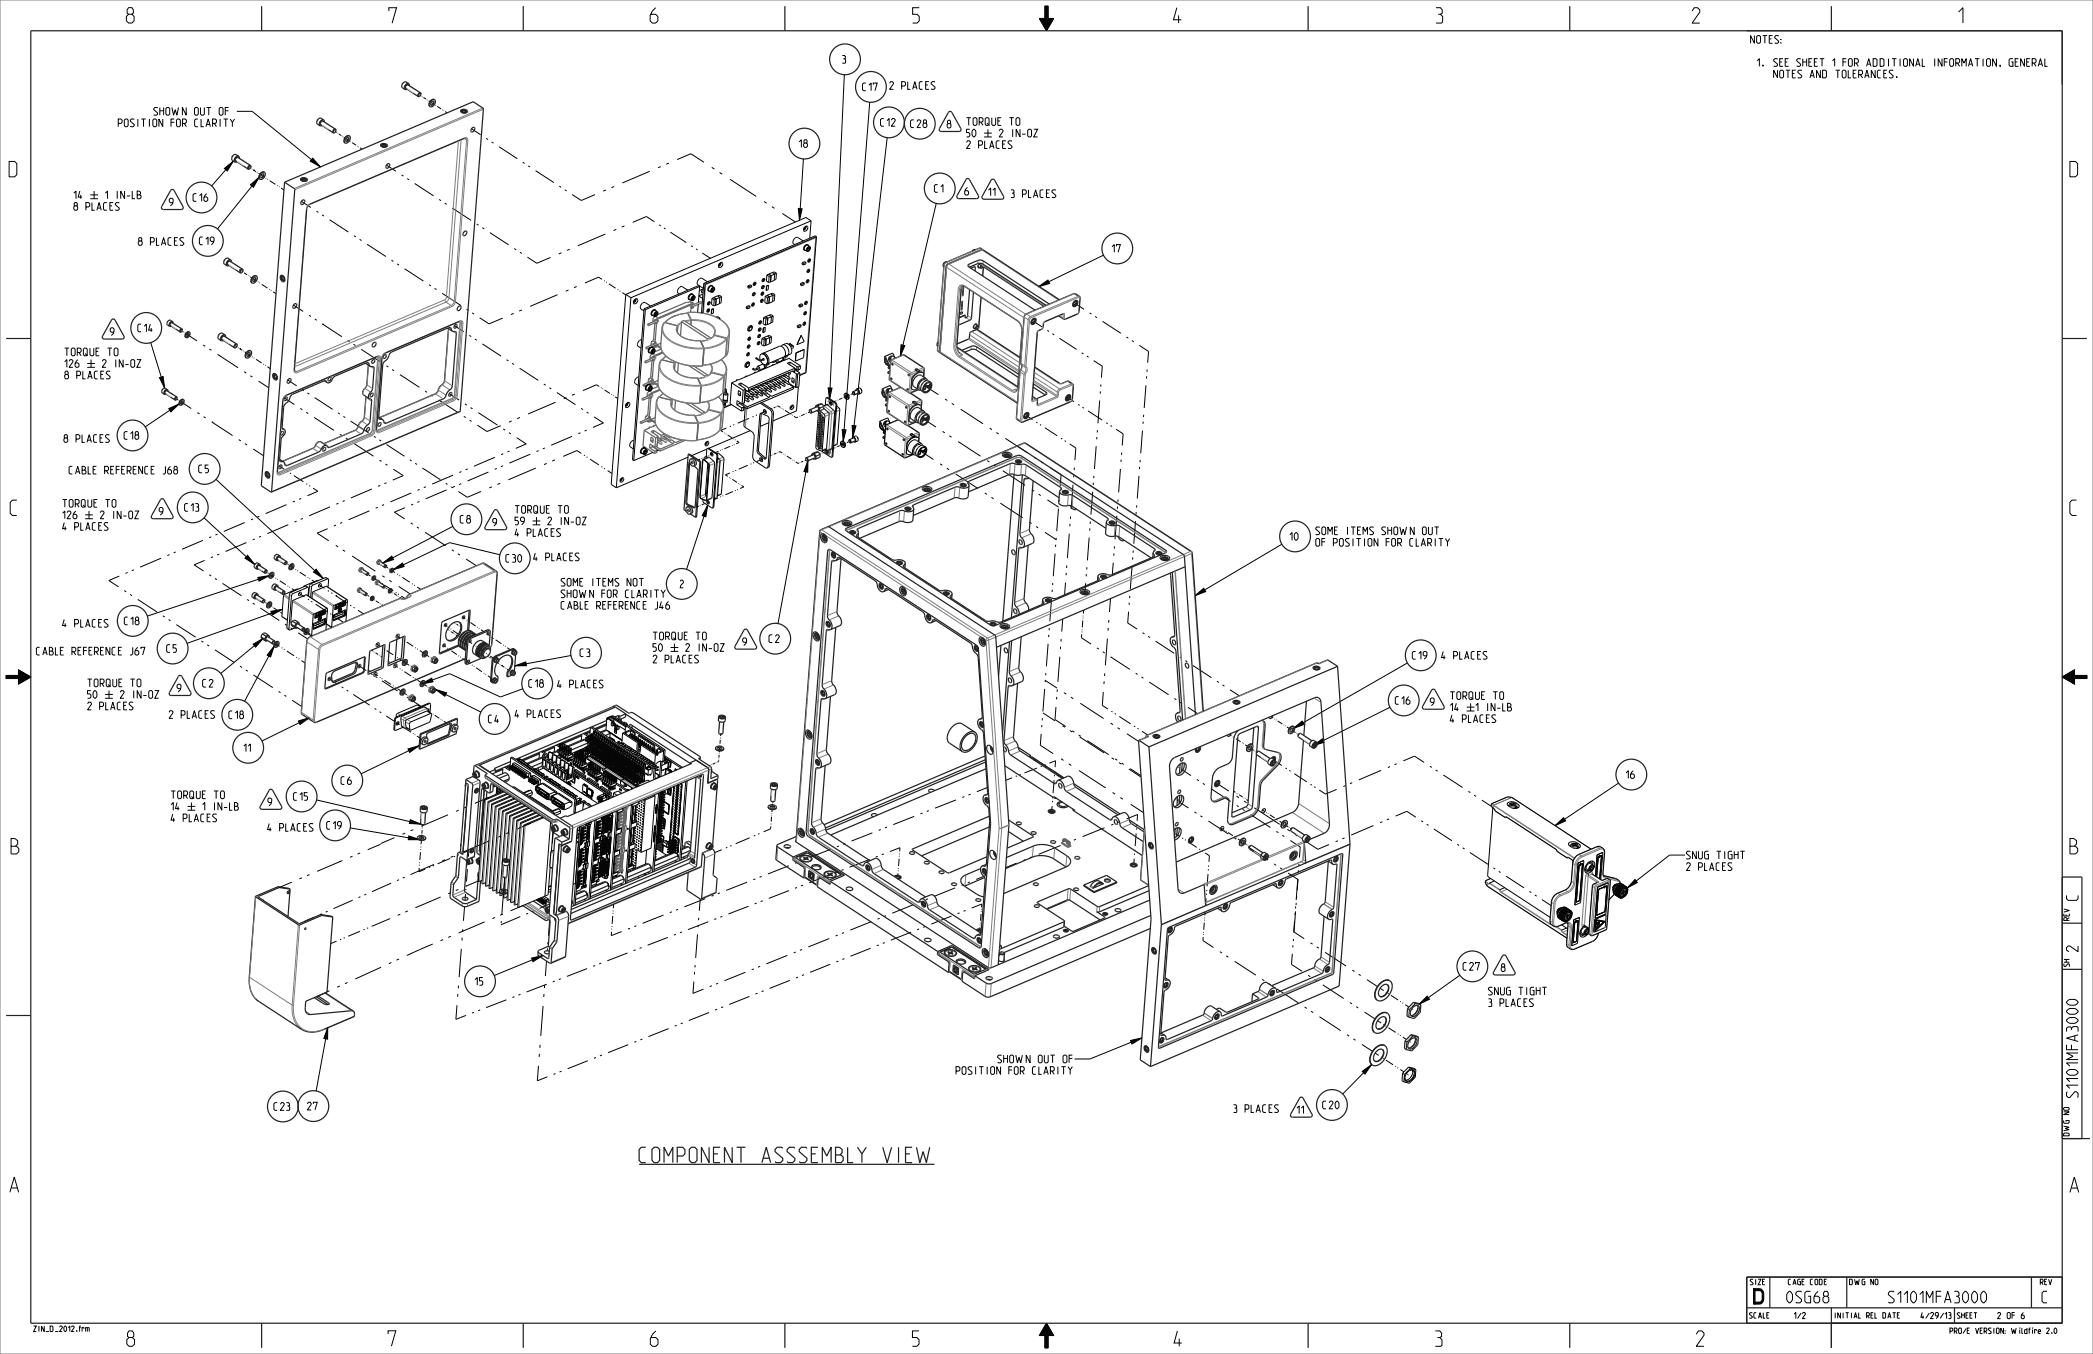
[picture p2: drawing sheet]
<svg xmlns="http://www.w3.org/2000/svg" width="864mm" height="559mm" viewBox="0 0 864 559" stroke-linecap="round" stroke-linejoin="round" font-family="sans-serif">
<defs><g id="words">
<g font-size="8.3">
<text x="52.2" y="9.5">8</text>
<text x="160.5" y="9.5">7</text>
<text x="268.3" y="9.5">6</text>
<text x="376.4" y="9.5">5</text>
<text x="484.2" y="9.5">4</text>
<text x="592.3" y="9.5">3</text>
<text x="698.2" y="9.5">2</text>
<text x="807.5" y="9.5">1</text>
<text x="3.8" y="73">D</text>
<text x="854.1" y="73">D</text>
<text x="4.2" y="212.8">C</text>
<text x="854.1" y="212.7">C</text>
<text x="4.6" y="352.4">B</text>
<text x="854.1" y="352.4">B</text>
<text x="4.1" y="492.1">A</text>
<text x="854.1" y="492.1">A</text>
<text x="723.6" y="538.2">D</text>
<text x="52.3" y="555.6">8</text>
<text x="160.2" y="555.6">7</text>
<text x="268.3" y="555.6">6</text>
<text x="376.3" y="555.6">5</text>
<text x="484.5" y="555.6">4</text>
<text x="592" y="555.6">3</text>
<text x="699.9" y="555.6">2</text>
</g>
<text font-size="8.3" fill="#222" x="263.7" y="479.8">COMPONENT ASSSEMBLY VIEW</text>
<g font-size="6.2">
<text x="857.4" y="371.3" transform="rotate(-90 857.4 371.3)">C</text>
<text x="857.4" y="392.8" transform="rotate(-90 857.4 392.8)">2</text>
<text x="857.4" y="455.7" transform="rotate(-90 857.4 455.7)">S1101MFA3000</text>
<text x="736.8" y="537.7">0SG68</text>
<text x="777.8" y="537.7">S1101MFA3000</text>
<text x="842.7" y="537.7">C</text>
</g>
<g font-size="4.1">
<text x="722.3" y="17.9">NOTES:</text>
<text x="347.5" y="26.1">3</text>
<text x="723.7" y="27.4">1.</text>
<text x="731.8" y="27.4">SEE SHEET 1 FOR ADDITIONAL INFORMATION, GENERAL</text>
<text x="731.8" y="32.1">NOTES AND TOLERANCES.</text>
<text x="355.9" y="37.4">C17</text>
<text x="367" y="36.9">2 PLACES</text>
<text x="63.5" y="47.5">SHOWN OUT OF</text>
<text x="48.8" y="52.3">POSITION FOR CLARITY</text>
<text x="363.3" y="52.1">C12</text>
<text x="375.7" y="52.6">C28</text>
<text x="390.8" y="52.8">8</text>
<text x="398.8" y="51.8">TORQUE TO</text>
<text x="329.8" y="60.8">18</text>
<text x="398.8" y="61.3">2 PLACES</text>
<text x="79.7" y="83.1">C16</text>
<text x="385.5" y="79.4">C1</text>
<text x="398.1" y="80.5">6</text>
<text x="407.8" y="80.8">11</text>
<text x="416.5" y="81.5">3 PLACES</text>
<text x="30.5" y="86.8">8 PLACES</text>
<text x="69.9" y="85">9</text>
<text x="57.1" y="101.2">8 PLACES</text>
<text x="82.3" y="101">C19</text>
<text x="458.9" y="104.1">17</text>
<text x="56.9" y="136.9">C14</text>
<text x="45.5" y="138.5">9</text>
<text x="26.7" y="146.8">TORQUE TO</text>
<text x="26.7" y="156.4">8 PLACES</text>
<text x="26.4" y="182.6">8 PLACES</text>
<text x="51.2" y="181.3">C18</text>
<text x="28.5" y="195.6">CABLE REFERENCE J68</text>
<text x="82" y="195.1">C5</text>
<text x="25.8" y="209.3">TORQUE TO</text>
<text x="65.7" y="212.6">9</text>
<text x="76.2" y="211">C13</text>
<text x="189.9" y="215.9">C8</text>
<text x="211.9" y="211.8">TORQUE TO</text>
<text x="25.8" y="218.8">4 PLACES</text>
<text x="203.3" y="217.1">9</text>
<text x="211.9" y="221.4">4 PLACES</text>
<text x="542.9" y="220.7">SOME ITEMS SHOWN OUT</text>
<text x="532.2" y="223">10</text>
<text x="542.9" y="225.4">OF POSITION FOR CLARITY</text>
<text x="208.7" y="232">C30</text>
<text x="220.2" y="231.4">4 PLACES</text>
<text x="230.9" y="241.9">SOME ITEMS NOT</text>
<text x="280" y="242.6">2</text>
<text x="230.9" y="246.7">SHOWN FOR CLARITY</text>
<text x="230.9" y="251.4">CABLE REFERENCE J46</text>
<text x="51.3" y="257.8">C18</text>
<text x="25.8" y="258.8">4 PLACES</text>
<text x="68.8" y="269.2">C5</text>
<text x="269.4" y="264.1">TORQUE TO</text>
<text x="306.4" y="266.4">9</text>
<text x="317.3" y="265.2">C2</text>
<text x="15" y="270.3">CABLE REFERENCE J67</text>
<text x="239.3" y="271">C3</text>
<text x="269.4" y="273.6">2 PLACES</text>
<text x="582.7" y="272">C19</text>
<text x="594.8" y="272.1">4 PLACES</text>
<text x="36.1" y="283.4">TORQUE TO</text>
<text x="73.1" y="285.6">9</text>
<text x="83.6" y="283.6">C2</text>
<text x="218.2" y="283.7">C18</text>
<text x="230" y="283.9">4 PLACES</text>
<text x="36.1" y="292.9">2 PLACES</text>
<text x="575.7" y="290.7">C16</text>
<text x="590.2" y="291.2">9</text>
<text x="598.4" y="288.7">TORQUE TO</text>
<text x="69.8" y="296.5">2 PLACES</text>
<text x="94.4" y="296.6">C18</text>
<text x="201.5" y="298.3">C4</text>
<text x="212.5" y="296.1">4 PLACES</text>
<text x="598.4" y="298.2">4 PLACES</text>
<text x="100.6" y="310.2">11</text>
<text x="140.7" y="323.7">C6</text>
<text x="671" y="321.2">16</text>
<text x="70" y="329.6">TORQUE TO</text>
<text x="110.5" y="332.6">9</text>
<text x="121.1" y="330.3">C15</text>
<text x="70" y="339.1">4 PLACES</text>
<text x="110.4" y="343.1">4 PLACES</text>
<text x="134.8" y="342.2">C19</text>
<text x="695.2" y="354.5">SNUG TIGHT</text>
<text x="695.2" y="359.2">2 PLACES</text>
<text x="603.7" y="400.4">C27</text>
<text x="619.4" y="400.9">8</text>
<text x="196" y="406.6">15</text>
<text x="614.1" y="410.6">SNUG TIGHT</text>
<text x="614.1" y="415.4">3 PLACES</text>
<text x="394.5" y="443.4">POSITION FOR CLARITY</text>
<text x="411.6" y="438.6">SHOWN OUT OF</text>
<text x="113" y="458.2">C23</text>
<text x="126.8" y="458.1">27</text>
<text x="509" y="459.1">3 PLACES</text>
<text x="535.1" y="459.6">11</text>
<text x="545.8" y="457.6">C20</text>
</g>
<g font-size="3.3">
<text x="740" y="544.2">1/2</text>
<text x="791.9" y="544.2">4/29/13</text>
<text x="824.2" y="544.2">2 OF 6</text>
</g>
<g font-size="3">
<text x="853.8" y="379.9" transform="rotate(-90 853.8 379.9)">REV</text>
<text x="853.9" y="398.9" transform="rotate(-90 853.9 398.9)">SH</text>
<text x="853.8" y="468.8" transform="rotate(-90 853.8 468.8)">DWG NO</text>
<text x="722" y="530.2">SIZE</text>
<text x="738.1" y="530.2">CAGE CODE</text>
<text x="763.1" y="530.2">DWG NO</text>
<text x="841.9" y="530.2">REV</text>
<text x="721.9" y="544">SCALE</text>
<text x="756.8" y="544">INITIAL REL DATE</text>
<text x="807.6" y="544">SHEET</text>
<text x="13.8" y="549.5">ZIN_D_2012.frm</text>
<text x="803.2" y="550.4">PRO/E VERSION:Wildfire 2.0</text>
</g>
</g></defs>
<g fill="none" stroke="#000" stroke-width=".41">
<path d="M431.2 2.5h1.2v5.1h2.3l-2.9 5.1-2.9-5.1h2.3zM173.1 39.2l.6 .3M174 39.7l.1 .1M174.3 39.9l.1 .1M348.4 30.8l-6.1 134.1M138.4 54.4l.5 .3M139.2 54.9h.1M139.5 55.1h.1M139.9 55.3h.1M139.9 55.3l.9 .7M141.1 56.2h.1M141.4 56.3l.1 .1"/>
<path d="M141.8 56.6h.1M141.8 56.6l.5 .3M142.8 57.3l.9 .5M144.1 58.1l.2 .1M144.6 58.4l.2 .2M145.3 58.9l1.6 1M174.7 40.2l1.1 .7M174.7 40.2h.1M176.1 41.1l.1 .1M176.4 41.3l.1 .1M176.9 41.6h.1M176.9 41.6l.5 .3"/>
<path d="M177.9 42.3l.8 .5M179.2 43.1l.2 .2M179.7 43.5l.2 .1M180.4 43.9l1.6 1.1M182.5 45.3l.2 .1M183 45.6l.2 .1M183.7 46l.8 .6M183.7 46h.1M194.6 53.2l3.7 2.4M200.6 57.1l.8 .5M202.9 58.6l.7 .5M358.9 42.2l-11 139.9"/>
<path d="M366.1 56.8l-14.2 123.6M92.6 69.5l3.7-3-2.5 4.1zM96.3 66.5l-9 10.2M103 69.1l.5 .4M103.3 76.3l3.6-3.2-2.3 4.2zM103.8 69.7h.1M104.1 69.9l.1 .1M104.6 70.2h.1M104.6 70.2l1 .7M105.9 71.1h.1M106.3 71.3h.1M106.7 71.5h.1"/>
<path d="M106.7 71.5l.5 .4M106.9 73.1l-17.2 21.4M107.7 72.2l1.2 .8M109.6 73.5l.3 .1M110.3 73.9l.3 .2M111.3 74.6l2.3 1.5M114.3 76.6l.3 .1M115.1 77l.2 .2M116 77.6l1.2 .8M147.4 60.3l.2 .1M147.9 60.6l.2 .1M148.6 61l.8 .6"/>
<path d="M148.6 61h.1M159.5 68.1l3.8 2.6M165.7 72.2l.8 .5M168 73.7l.8 .5M171.1 75.7l7.8 5.1M205.9 60.6h.1M205.9 60.6l7.5 4.9M215.7 67l.8 .5M218 68.4l.7 .5M221 70.4l7.5 4.9M230.8 76.8l.7 .5M233.1 78.3l.7 .5"/>
<path d="M250 78.4l-1.1 .5M253.4 77l-1.1 .4M268.1 70.7l-11.3 4.8M272.6 68.8l-1.1 .4M276 67.3l-1.1 .5M279.4 65.9l5.7-2.5 5.4 3.6M293.7 69.1l1.1 .7M296.9 71.2l1.1 .7M301.2 74l10.8 7.1M331.5 65.6l-1.6 25.3M124.4 83.1l3.9 2.5M130.6 87.2l.8 .5"/>
<path d="M132.9 88.7l.8 .5M136 90.7h.1M136 90.7l7.7 5.1M146.1 97.3l.7 .5M148.4 98.8l.8 .5M181.2 82.3l.8 .5M183.5 83.8l.8 .5M186.6 85.9l7.8 5M196.7 92.4l.8 .6M199 94l.8 .5M202.1 96l7.8 5.1M236.1 80.3h.1"/>
<path d="M236.1 80.3l3.8 2.4 5.6-2.4M249.8 96.6l-11.3 4.8M254.3 94.7l-1.2 .4M257.7 93.2l-1.2 .5M270 91.5l-3.3-2.1-5.6 2.4M272 92.8l.7 .4M274 94.1l.6 .4M276.6 95.8h.1M276.6 95.8l6.6 4.3M315.3 83.2l1 .7M318.5 85.3l1.1 .7M322.8 88.1l5.4 3.5"/>
<path d="M329.4 86.1l1.6 .1-1.1 4.7zM386.3 84l-14.8 63.1M98.7 111.3l.7 .4M99.8 112l.1 .1M100.1 112.2l.2 .1M100.7 112.6l1.3 .8M102.4 113.7l.1 .1M102.8 113.9l.1 .1M103.3 114.3l.6 .4M104.5 115l1.1 .8M106.3 116.3l.3 .1M107.1 116.7l.2 .2"/>
<path d="M108 117.4l2.4 1.5M111.1 119.4l.2 .1M111.8 119.8l.2 .2M151.5 100.8l7.7 5.1M161.5 107.4l.8 .5M163.9 108.9l.7 .5M167 110.9l7.7 5.1M177 117.5l.8 .5M179.3 119l.8 .5M212.2 102.6l.8 .5M214.5 104.1l.8 .5M217.6 106.1l3.9 2.6 5.7-2.5"/>
<path d="M231.7 104.3l-1.2 .5M234.6 119.7l-1.2 .5M235.1 102.9l-1.2 .5M238 118.2l-1.2 .5M241.3 116.8h.1M248.4 115.3l-1.4-.9-5.7 2.4M249.2 115.8l.3 .2M250.1 116.4l.3 .2M251.2 117.1l2.8 1.9M254.8 119.5l.3 .2M285.2 101.4l.6 .5M287.2 102.7l.6 .5"/>
<path d="M289.8 104.4h.1M289.8 104.4l3.3 2.2M428.4 118.4l4-2.8 .7 1.4zM455.3 105.3l-26.9 13.1M74.2 136l.3 .3M74.7 136.4h.1M74.9 136.5h.1M75.1 136.7l.6 .4M75.9 137.2h.1M76.1 137.3h.1M76.3 137.5l.3 .2M77.1 137.9l4.2 2.8"/>
<path d="M112.7 120.4l1.2 .8M121.1 125.9l4 2.6M127.5 130.1l.8 .5M129.9 131.7l.8 .5M133.1 133.7h.1M133.1 133.7l8 5.3M182.4 121l7.8 5.1M187.5 134.4l3.8 2.5M192.5 127.6l.8 .5M193.7 138.4l.7 .5M194.8 129.1l.8 .5M196 139.9l.7 .5"/>
<path d="M197.9 131.2l3.9 2.5 5.6-2.4M212 129.3l-1.2 .5M215.4 127.9l-1.2 .5M218.7 126.4h.1M230 121.6l-11.3 4.8M255.7 120l.3 .2M256.8 120.8l1.4 .9M426.5 132.6l3.5 2.3M432.1 136.3l.8 .5M434.3 137.7l.7 .5M437.1 139.6l7.1 4.6M443.5 125.2l3.8 2.4"/>
<path d="M449.6 129.1l.7 .5M451.9 130.6l.7 .5M454.9 132.6l7.6 5M464.8 139.1l.7 .5M62.2 141.4l5.7 18.8M65.8 155.9l1.5-.5 .6 4.8zM83.8 142.4l.9 .5M86.4 144l.8 .6M89.8 146.2l8.4 5.6M97.3 142.8l.5 .4M98.2 143.4l.1 .1M98.5 143.6l.1 .1"/>
<path d="M98.9 143.9h.1M98.9 143.9l1.1 .7M100.3 144.8l.1 .1M100.6 145l.1 .1M100.8 153.4l.8 .6M101 145.3h.1M101 145.3l.6 .3M102.1 146l1.2 .7M103.3 155.1l.8 .5M104 147.2l.2 .2M104.7 147.7l.2 .1M105.6 148.3h.1"/>
<path d="M105.6 148.3l2.4 1.5M106.7 157.3l4.2 2.7M108.7 150.3l.2 .1M109.4 150.7l.2 .2M110.3 151.4h.1M110.3 151.4l1.2 .7M118.7 156.8l3.7 2.5M143.5 140.5l.8 .5M145.9 142.1l.8 .5M149.1 144.2l7.9 5.2M159.4 151l.8 .5M161.8 152.5l.8 .5"/>
<path d="M165 154.6l8 5.2M199 141.9l7.7 5M209 148.4l.8 .6M211.3 150l.8 .5M214.4 152l7.7 5M224.4 158.5l.8 .5M226.7 160l.8 .5M247.3 159.5l-1.1-.7-5.7 2.4M247.9 159.9l.2 .2M371.8 142.3l1.5 .3-1.8 4.5zM382.6 159.9l4.6 3M446.3 145.6l.7 .5"/>
<path d="M448.4 147l.8 .4M451.3 148.8l3.5 2.4-.3 4.7M454.2 158.7v.9M467.1 140.6l.7 .5M470.1 142.5l3.8 2.5-.4 4.7M472.8 159l-.7 9.4M473.1 155.3l-.1 .9M473.3 152.5v.9M69.6 168.6l4.4-2-3.5 3.4zM72.3 164.3l.3 .2M72.7 164.6h.1M72.9 164.7h.1"/>
<path d="M73 164.8l.5 .3M73 164.8h.1M73.6 165.2h.1M73.8 165.3h.1M74 165.4h.1M74 165.4l.2 .1M74 166.6l-14.1 9.6M74.6 165.8l4.3 2.8M81.5 170.3l.8 .5M84 171.9l.9 .6M87.4 174.2h.1M87.4 174.2l8.6 5.5"/>
<path d="M117.4 164.3l4.1 2.6M123.9 168.6l.8 .5M124.7 160.7l.7 .5M126.4 170.2l.8 .5M126.9 162.2l.7 .4M129.6 172.3l8.2 5.3M129.8 164.1h.1M129.8 164.1l7.5 4.8M139.5 170.4l.7 .5M140.2 179.2l.9 .6M141.7 171.8l.7 .5M144.7 173.8l7.4 4.8"/>
<path d="M175.4 161.4l.8 .5M177.8 163l.8 .5M181 165l8 5.3M185.5 162.5l3.9 2.6M191.4 171.8l.8 .5M191.8 166.7l.8 .5M193.8 173.4l.8 .5M194.2 168.2l.8 .5M197 175.5h.1M197 175.5l4 2.6 5.6-2.4M197.4 170.3l7.9 5.2M207.6 177l.8 .5"/>
<path d="M210 178.6l.8 .5M211.1 173.7l-1.1 .5M214.5 172.3l-1.1 .5M229.2 166l-11.3 4.8M229.8 162l7.7 5M233.7 164.1l-1.1 .5M237.1 162.6l-1.1 .5M239.5 178.6l-.9 .4M239.8 168.5l.7 .5M240.5 161.2h.1M242.1 170l.7 .5M242.1 177.5l-.9 .4"/>
<path d="M245.1 172l3.9 2.6-4.3 1.8M248.6 160.4l.2 .1M249.4 160.9l2.2 1.5M252.3 162.8l.2 .1M252.9 163.2l.3 .2M253.8 163.8l1.1 .7M298.9 178.6l.2 .2M299.5 179l.2 .1M299.7 176.6l-2.3 1 .9 .7M300.2 179.5l1.9 1.2M301.6 175.8l-.5 .2M303 175.2l-.5 .2"/>
<path d="M309.1 172.7l-4.7 2M310.9 171.9l-.4 .2M312.3 171.3l-.4 .2M316.1 169.7l-2.4 1M318.6 168.6l-.4 .1M318.9 168.5h-.1M319.1 168.4h-.1M320 168l-.7 .3M320.3 167.9h-.1M320.5 167.8h-.1M320.7 167.7l.4-.2 .9 .6M322 168.1h.1"/>
<path d="M322.6 168.5l.2 .1M323.1 168.9l.2 .1M323.9 169.4l1.9 1.2M326.3 170.9l.2 .2M326.9 171.3l.2 .1M327.6 171.8l1 .6 .7-.3M329.8 171.9h-.1M330.2 171.7l-.1 .1M332 170.9l-1.4 .6M332.6 170.7l-.2 .1M333 170.5l-.2 .1M334.1 170.1l-.7 .2"/>
<path d="M340.2 167.4l-.4 .2M340.5 167.3h.1M340.8 167.2h-.1M341.7 160.1l1.6 .1-1 4.7zM341.9 166.7l-.9 .4M342.2 166.6h-.1M342.5 166.5h-.1M343.1 166.2l-.4 .2M344.9 165.5l-.7 .2M345.4 165.2l-.1 .1M345.8 165.1h-.1M347.5 177.3l1.6 .1-1.2 4.7z"/>
<path d="M347.6 164.3l-1.4 .6M348.1 164.1h-.1M348.5 163.9l-.1 .1M349.6 163.4l-.7 .3M350.5 163l-.3 .2M350.5 163h.1M350.8 162.9l-.1 .1M351 162.8l-.1 .1M351.6 175.6l1.6 .2-1.3 4.6zM351.8 162.5l-.6 .3M351.8 162.5h.1M352.1 162.4h-.1"/>
<path d="M352.3 162.3h-.1M352.8 162.1l-.3 .1M381.6 173.2l4.6 3M388.9 178.1l1 .6M390 164.7l.9 .6M391.7 179.9l.9 .6M392.7 166.5l.9 .6M396.4 168.9l9.2 6M408.4 176.7l.9 .6M411.1 178.5l.9 .6M423.5 171.5l2.5 1.7M427.6 174.2l.5 .3"/>
<path d="M429.1 175.2l.5 .3M431.1 176.5l5.1 3.4M440.3 163.9l2.9 1.9M444.9 166.9l.6 .4M446.6 168.1l.6 .3M449 169.6l5.7 3.8M452.8 177.5l-.1 1M453.7 165.3l-.7 9.4M454 161.5v1M456.5 174.5l.6 .4M458.2 175.6l.6 .4M460.5 177.1l2.9 1.9-.4 4.9"/>
<path d="M471.4 177.7l-.7 9.4M471.7 174l-.1 .9M471.9 171.2l-.1 .9M89.1 197.8l44.3 40.9M98.5 181.4l.9 .6M101.1 183.1l.8 .5M104.5 185.3h.1M104.5 185.3l4.3 2.8M115.3 192.4l2 1.3M118.5 194.4l.4 .3M119.6 195.2l.4 .3M121.2 196.3l4 2.6"/>
<path d="M121.2 196.3h.1M126.4 199.6l.4 .3M142.7 180.8l.8 .6M146 183l8.1 5.3M154.3 180.1l.7 .5M156.5 181.5l.8 .5M156.6 189.9l.8 .5M159 191.5l.8 .5M159.5 199.2l-.9 .4M159.5 183.5l7.4 4.8M162.3 193.6h.1M162.3 193.6l4.1 2.7-4.3 1.8"/>
<path d="M169.1 189.8l.8 .4M171.3 191.2l.8 .5M174.3 193.1l7.4 4.9M183.9 199.4l.8 .5M186.9 196.1l-8.6 3.7M190.3 199.6l-.8 .4M190.4 194.6l-.9 .4M193 193.5l-.9 .4M201.5 194.8l-8.6 3.7M204.2 188.7l-8.6 3.7M205 193.3l-.9 .4M206.4 199.5l-1.1 .4"/>
<path d="M207.6 192.2l-.9 .4M207.6 187.3l-.8 .3M210.2 186.2l-.8 .3M213.2 180.6l3.9 2.6-4.3 1.9M218.8 187.4l-8.6 3.7M221.1 193.2l-11.3 4.8M222.2 186l-.8 .3M224.8 184.9l-.8 .3M225.6 191.3l-1.1 .4M229 189.8l-1.1 .5M232.4 188.4h.1M236 180.1l-8.6 3.7"/>
<path d="M236 180.1h.1M239.8 187.1l-1.8-1.2-5.6 2.5M240.9 187.8l.4 .3M242 188.6l.4 .2M243.5 189.5l3.6 2.4M243.5 189.5h.1M248.2 192.6l.3 .2M249.3 193.3l.3 .2M250.7 194.2h.1M250.7 194.2l1.8 1.2M288.9 189.5l-.8 .3M289.5 189.2l-.2 .1"/>
<path d="M289.9 189l-.1 .1M291.9 188.2l-1.5 .6M292.5 187.9l-.2 .1M292.9 187.7l-.1 .1M294.2 187.2l-.8 .3M296.4 186.3l-1.2 .5M297.4 185.8l-.2 .1M298.1 185.5l-.2 .1M300.9 197l.1 .1M301.2 195.2l-1.9 .8 1 .6M301.3 184.2l-2.4 1M301.4 197.3l.2 .2"/>
<path d="M302.2 197.8l1.9 1.3M302.3 183.8l-.3 .1M302.7 194.6l-.4 .1M302.7 181.1l.2 .1M303 183.4l-.2 .1M303.3 181.5l.2 .1M303.8 194.1l-.4 .1M304 182l1 .6-1.2 .5M304 182h.1M304.7 199.5l.1 .1M305.2 199.8l.2 .1M308.6 192l-3.7 1.6"/>
<path d="M310 191.4l-.3 .2M311.1 190.9l-.3 .2M314.1 189.7l-1.9 .8M315.9 188.9l-.2 .1M316.1 188.8l-.3 .1M316.1 188.8h.1M318.3 187.9l-.5 .2M318.7 187.7h-.1M319 187.6h-.1M320.3 187l-1 .4M320.7 186.8l-.1 .1M321 186.7l-.1 .1"/>
<path d="M321.3 186.6l.5-.2 1 .6M322.8 187h.1M323.3 187.3l.2 .2M323.9 187.7l.2 .1M324.6 188.2l1.9 1.2M327.1 189.8l.2 .1M327.6 190.2l.2 .1M328.4 190.6l.9 .7 .4-.2M330 190.9v.1M330.3 190.8l-.1 .1M331.3 190.4l-.8 .3M331.7 190.3h-.1"/>
<path d="M331.9 190.1l-.1 .1M332.6 189.9l-.4 .1M333.4 190.1l-.1 4.8-1.6-.3zM333.4 190.1l-12.4 67.2M338.7 187.3l-.4 .1M338.7 187.3h.1M339 187.1l-.1 .1M339.3 187h-.1M340.3 186.5l-.8 .4M340.7 186.4h-.1M340.9 186.3h-.1M341.6 186l-.4 .2"/>
<path d="M344.4 184.8l-.5 .2M344.8 184.6l-.1 .1M345.1 184.5h-.1M346.5 183.9l-1 .5M346.9 183.7l-.1 .1M347.2 183.6l-.1 .1M348.1 183.3l-.6 .2M348.9 182.9l-.2 .1M348.9 182.9h.1M349.2 182.8h-.1M349.3 182.7h.1M350 182.4l-.5 .3"/>
<path d="M350.2 182.3v.1M350.4 182.3h-.1M350.8 182.1l-.3 .1M380.5 186.6l4.7 3M387.9 191.4l.9 .6M390.7 193.2l.9 .6M394.4 195.6l9.2 6M395.4 182.3l9.2 6M407.3 190.1l1 .6M410.1 191.9l.9 .6M413.8 194.3l9.2 6M414.8 180.9l9.2 6"/>
<path d="M426.8 188.7l.9 .6M429.5 190.5l1 .6M433.2 192.9l4.6 3-.3 4.7M437.8 180.9l.5 .3M439.3 181.9l.5 .3M441.4 183.2h.1M441.4 183.2l2.5 1.7-.4 5M443.1 196l-.1 1M443.3 193l-.1 1M451.1 199.2v1M451.4 196.4l-.1 .9M452.3 184.1l-.7 9.5"/>
<path d="M452.6 180.4l-.1 .9M462.3 193.5l-.7 9.7M462.6 189.7l-.1 .9M462.8 186.8v.9M470 196.4l-.8 9.3M470.3 192.7l-.1 .9M470.5 189.9l-.1 .9M84.2 213.7l20.9 19.3M101 215.6l-8.6 3.7M104.4 214.2l-.8 .3M107 213.1l-.8 .3M118.2 208.3l-8.6 3.7"/>
<path d="M118.2 208.3h.1M118.9 216.5l-8.6 3.7M121.7 206.8l-.9 .4M122.4 215.1l-.9 .3M124.3 205.7l-.9 .4M125 214l-.9 .3M127.6 200.4l.4 .3M129.2 201.5h.1M129.2 201.5l2 1.3-4.3 1.8M135.2 218.2l-4.3 1.8 4.8 3.2M135.2 218.2h.1M136.2 209.2l-8.6 3.7"/>
<path d="M138.6 216.7l-.8 .4M139.6 207.7l-.8 .4M141.2 215.6l-.8 .4M142.2 206.6l-.8 .4M152.4 210.8l-8.6 3.7M153.4 201.8l-8.6 3.7M153.4 201.8h.1M155.9 209.4l-.9 .3M156.9 200.3l-.9 .4M158.5 208.3l-.9 .3M167 209.5l-4.3 1.9 4.2 2.8M167 209.5h.1"/>
<path d="M169.5 215.8l.8 .6M169.7 203.5l-8.6 3.6M170.5 208.1l-.9 .3M172 217.5l.9 .5M173.1 207l-.9 .3M173.1 202l-.8 .4M175.4 219.7h.1M175.4 219.7l8.5 5.5M175.7 200.9l-.8 .4M184.3 202.2l-8.6 3.7M186.2 200.9l.7 .5M186.8 217.2l-29 15.2"/>
<path d="M187.7 200.7l-.8 .4M189.1 202.8l3.7 2.4 5.7-2.4M189.1 202.8h.1M203 200.9l-1.1 .5M288.3 208.9l-.6 .2M288.3 208.9h.1M288.8 208.7h-.1M289.2 208.5l-.1 .1M290.7 207.9l-1.2 .5M290.7 207.9h.1M291.2 207.6l-.1 .1M291.6 207.5h-.1"/>
<path d="M292 208.5l-.7 4.8-1.6-.5zM292 208.5l-8.7 26.5M292.6 207.1l-.6 .2M296.3 205.5l-1.5 .6M296.3 205.5h.1M297.5 205l-.3 .1M298.4 204.6l-.3 .1M302.4 202.9l-3.1 1.3M302.4 202.9h.1M303.6 202.4l-.3 .1M304.5 202l-.3 .1M306 200.3l.9 .6-1.5 .7"/>
<path d="M406.3 203.5l.9 .6M409.1 205.3l.9 .6M412.8 207.7l9.2 6M424.7 215.5l.9 .6M425.7 202.1l1 .6M427.5 217.3l.9 .6M428.5 203.9l.9 .6M431.2 219.7l4.6 3M432.2 206.3l4.6 3M436.7 209.9l-.7 9.3M437 206.2v.9M437.2 203.4v.9"/>
<path d="M437.5 200.6h.1M441.5 216.2l-.1 1M441.7 213.2v1M442.7 200l-.7 10.1M442.7 200h.1M449.7 218.1l-.1 .9M449.9 215.2l-.1 1M450.9 203l-.8 9.4M460.8 212.9l-.7 9.7M461.1 209l-.1 1M461.3 206.1v1M468.5 215.1l-.7 9.3"/>
<path d="M468.8 211.3l-.1 1M469 208.5v1M49.2 237.7l-4.3 1.9 4 2.6M49.2 237.7h.1M52.7 236.3l-.9 .3M55.3 235.2l-.9 .3M66.5 230.4l-8.7 3.7M69.9 228.9l-.8 .4M72.5 227.8l-.9 .4M83.7 223l-8.6 3.7M84.4 231.3l-4.3 1.8 3.9 2.6M84.4 231.3h.1"/>
<path d="M86.4 237.2l.7 .5M87.2 221.5l-.9 .4M87.9 229.8l-.9 .4M88.7 238.7l.8 .5M89.8 220.4l-.9 .4M90.5 228.7l-.9 .4M101.7 223.9l-8.6 3.7M102.2 229.2l2.9 3.8-4-2.6zM105.1 222.4l-.8 .4M106.4 238.3l4.7-.7-4.2 2.2zM107.7 221.3l-.8 .4M110 236.1l.2 .1"/>
<path d="M110.2 236.2h.1M110.3 236.3l.1 .1M110.5 236.4l.3 .2M110.9 236.7l.1 .1M111.1 236.8l.2 .1M111.1 237.6l-50.3 16.7M111.7 237.2l1.2 .8M112.9 238h.1M113.7 238.5l.2 .2M114.4 239l.3 .2M115.4 239.7l2.5 1.6M118.3 232.6l.1 .1"/>
<path d="M118.5 232.8l.2 .1M118.7 232.9h.1M118.7 232.9l.4 .2M119.1 233.2l.2 .1M119.4 233.3h.1M119.4 233.3l.1 .1M120 233.7l1.2 .8M121.9 235l.3 .2M122.7 235.5l.2 .2M123.7 236.2l2.5 1.6M126.9 238.3l.3 .1M127.7 238.8l.2 .1"/>
<path d="M128.7 239.4l1.2 .8M130.4 234.9l3 3.8-4.1-2.6zM138.5 225.1l1 .6M141.4 226.9l1 .7M145.3 229.5l9.6 6.2M151.4 236.7l.3 .2M151.8 237l.1 .1M152 237.1l.1 .1M152.2 237.3l.6 .4M153 237.8h.1M153.2 237.9h.1M153.4 238l.3 .2"/>
<path d="M154 238.5l1.7 1M157.8 237.6l.9 .6M157.8 232.4l3.9-2.9 .7 1.4zM158.4 233.3l.4 .3M159 233.7h.1M159.2 233.8v.1M159.4 234l.7 .4M160.3 234.6h.1M160.5 234.7h.1M160.6 239.5l1 .6M160.8 234.9l.3 .2M161.4 235.3l1.6 1"/>
<path d="M162.1 235.2l4-2.8 .7 1.4zM163.9 236.9l.3 .2M164.8 237.5l.3 .2M166 238.3h.1M166 238.3l3.1 2M186.4 226.9l.9 .5M188.9 228.5l.9 .6M192.3 230.7h.1M192.3 230.7l4.3 2.8M206.2 228.9l-20.7-5-23.4 11.3M435.3 228.5l-.7 9.3M435.6 224.8l-.1 .9"/>
<path d="M435.8 222l-.1 .9M440 236.4l-.1 1M440.2 233.4l-.1 1M441.2 220.2l-.8 10.1M448.2 236.9v1M448.5 234.1l-.1 .9M449.4 221.8l-.7 9.5M459.3 232.2l-.3 4.9M459.6 228.4v.9M459.9 225.5l-.1 .9M467.1 233.8l-.7 9.3M467.4 230l-.1 .9"/>
<path d="M467.6 227.2l-.1 .9M528.9 224.6l-35.9 21.3M51.3 243.7l.8 .6M53.7 245.3l.8 .5M56.8 247.4h.1M56.8 247.4l8 5.2M67.2 254.1l.8 .6M69.6 255.7l.8 .5M72.8 257.8l7.9 5.2M91.8 240.8l7.8 5.1M102 247.4l.7 .5M104.3 248.9l.8 .5"/>
<path d="M107.4 251l7.8 5.1M109.1 248.4l.1 .1M109.2 248.5h.1M109.3 248.5l.2 .1M109.6 248.7l.3 .2M109.9 248.9h.1M110 248.9l.1 .1M110.2 249.1l.1 .1M110.8 249.5l.7 .4M111.8 252.3l4.7-.9-4.2 2.4zM111.9 250.2l.1 .1M112.3 250.5l.2 .1"/>
<path d="M112.9 250.8l1.4 1M114.7 252l.2 .1M115.1 252.3l.2 .1M115.7 252.7l.7 .4M116.5 251.4l-39.3 14.1M117.4 244.8v.1M117.4 244.9h.1M117.5 245h.1M117.6 257.6l.7 .5M117.7 245v.1M117.7 245.1h.1M117.9 241.3h.1"/>
<path d="M118.7 241.8l.2 .2M119.4 242.3l.3 .1M119.9 259.1l.8 .5M120.4 242.9l1.3 .8M123.3 244.8l2.3 1.5M124.4 259.3l.2 .1M124.7 259.5h.1M124.9 259.6l.3 .2M125.3 259.9l.2 .1M125.6 246.3h.1M127 247.3l.5 .3M128.4 248.2l.5 .3"/>
<path d="M130.3 249.4l4.6 3M131.6 241.3l2.3 1.5M134.9 252.4h.1M135.3 243.7l.4 .3M136.2 253.3l.5 .3M136.7 244.6l.4 .3M137.6 254.2l.5 .3M138.5 245.8h.1M138.5 245.8l4.6 3M139.5 255.4l2.3 1.5M144.5 249.8l.5 .3M145.9 250.7l.4 .3"/>
<path d="M147.7 251.9h.1M147.7 251.9l2.3 1.5M150.8 245.2l.3 .2M151.3 245.5h.1M151.4 245.6h.1M151.7 245.7l.5 .4M152.4 246.2h.1M152.5 246.3h.1M152.8 246.5l.2 .1M153.4 246.9l.6 .3M154.3 247.5h.1M154.7 247.7l.1 .1"/>
<path d="M155.1 248l1.2 .8M156.7 240.2l.3 .2M156.7 249l.1 .1M157 249.2l.1 .1M157.5 249.5l.6 .4M157.7 240.8l.3 .2M158.8 242.4l.2 .1M159 241.7l3.3 2.1M159.1 242.6l.2 .1M159.4 242.8l.4 .3M159.9 243.2l.2 .1M160.2 243.4l.2 .1"/>
<path d="M160.8 243.7l.6 .4M161.7 244.4h.1M162.1 244.6l.1 .1M162.5 244.9l1.2 .8M163.3 244.5l.3 .2M164.1 246h.1M164.3 245.1l.3 .3M164.4 246.2l.2 .1M164.5 242h.1M164.5 242l4.8 3.1M164.9 246.5l.6 .4M165.6 246l1.6 1.1"/>
<path d="M170 240.9l.3 .2M170.9 241.5l.3 .2M172.1 242.3h.1M172.1 242.3l1.6 1M183.4 257.8l1.2 .8M184.6 259.7l.5 .3M185.3 259.1l.2 .1M186 259.6l.2 .1M187.3 256.9l.4 .3M187.9 257.3h.1M188.1 257.4l.1 .1M188.4 257.6l.7 .5"/>
<path d="M189.3 258.2l.1 .1M189.5 258.4h.1M189.8 258.5l.3 .3M190.8 254.7l1.1 .7M192.6 255.9l.2 .1M193.2 256.3l.3 .2M194.1 256.9h.1M194.1 256.9l2.2 1.5M196.9 258.8l.3 .2M197.6 259.3l.2 .1M198.5 259.9h.1M198.5 259.9l1 .7"/>
<path d="M433 259.2l-.1 .9M433.9 247.1l-.7 9.3M434.2 243.4l-.1 .9M434.4 240.6l-.1 .9M438.5 255.5l-.4 5.2M439.6 240.4l-.3 5.1M439.6 240.4h.1M446.5 259.8v.3M446.8 256.1l-.2 2.8M446.9 254.9l-.1 .3M446.9 254.1v.3M447.1 251.8l-.1 1.4"/>
<path d="M448 240.7l-.4 4.7M457.3 259.2l-.1 1.1M457.5 255.9l-.1 1.1M458.2 247.1l-.4 5.5M465.7 252.4l-.4 4.7 3.8 2.5M466 248.7l-.1 .9M466.2 245.9l-.1 .9M466.4 243.1h.1M493 245.9l3.7-3.1 .8 1.3zM2.5 278.8h5.1v-2.3l5.1 2.9-5.1 2.9v-2.3h-5.1zM83.1 264.5l.8 .6M85.5 266.1l.8 .5"/>
<path d="M88.7 268.2l7.9 5.2M99 274.9l.8 .6M101.4 276.5l.8 .5M104.4 265.9l4.2-2.5-3.1 3.7zM104.6 278.6l8 5.2M108.6 263.4l-17.5 14.5M113.2 266.5l-1.6 4.6-1.4-.7zM113.2 266.5l-12.3 22.9M113.2 265.3l.2 .1M113.8 265.7l1.5 1M116.2 267.3l.3 .2M117.1 267.9l.3 .2"/>
<path d="M118.3 268.7l3.1 2M122.3 271.3l.3 .2M123 261.2l3.9 2.5M123.2 271.8l.3 .2M124.4 272.6l1.5 1M125.6 260.1l.2 .1M126.2 260.4l.3 .3M126.8 260.8v.1M127 261h.1M127.3 261.2l.7 .4M128.2 261.8h.1M128.4 261.9h.1"/>
<path d="M128.7 262.1l.4 .2M135.5 279.9l3.4 2.2M146.1 273.5l.6 .4M146.4 273.7h.1M146.8 273.9h.1M146.9 274h.1M147.9 274.6l3.2 2.1M152 276.4l.9 .6M153.1 278l.6 .4M153.3 268.3l.6 .4M154.2 268.9l.1 .1M154.5 269.1l.1 .1"/>
<path d="M154.5 278l1.4 .9M154.9 269.4l1.1 .7M155 279.3l.7 .4M155.5 265.8l1.3 .9M155.9 278.9h.1M156.3 270.3l.2 .1M156.7 270.5l.1 .1M156.7 279.5l.3 .1M156.8 266.7h.1M157.1 270.8l.5 .4M157.5 280l.3 .2M157.6 267.2l.3 .2"/>
<path d="M158.4 267.8l.3 .2M159.5 268.5l2.7 1.8M160.2 272.9l1 .6M162.2 270.3h.1M162.8 274.5l1.3 .9M163.1 270.8l.2 .2M163.7 262.3l1.4 .9M163.9 271.3l.2 .2M164.9 275.9l.3 .2M165 272l1.3 .9M165.8 276.5l.2 .1M165.9 263.7l.3 .2"/>
<path d="M166.7 264.3l.3 .1M166.8 273.2l.4 .3M166.8 277.2h.1M166.8 277.2l2.8 1.8M167.2 273.5h.1M167.4 273.6l.1 .1M167.6 273.8h.1M167.8 265h.1M167.8 265l2.7 1.7M168 274l.8 .5M168.8 274.5h.1M169 274.7h.1"/>
<path d="M169.3 274.8v.1M169.6 275.1l.4 .2M170.4 279.5l.3 .2M171.3 267.3l.3 .1M172.1 267.8l.3 .2M173.2 268.5h.1M173.2 268.5l1.4 .9M175 269.7l.4 .3M175.7 270.1v.1M175.9 270.3h.1M176.2 270.5l.8 .5M177.3 271.2h.1"/>
<path d="M177.5 271.3l.1 .1M177.8 271.5h.1M177.8 271.5l.4 .3M179.5 272.6h.1M182.8 266.2l1.1 .8M184.6 267.5l.3 .1M185.3 267.9l.2 .2M185.4 260.2l.1 .1M185.7 260.4l.1 .1M186.1 260.7l1 .7M186.2 268.6l2.3 1.5M186.9 260.2l2.3 1.6"/>
<path d="M187.4 261.6h.1M187.7 261.8h.1M188.1 262l.6 .4M189.2 270.6l.2 .2M189.8 262.2l.3 .2M189.9 271.1l.2 .1M190.5 262.7l.3 .2M190.8 271.7l1.1 .8M191.4 263.3l1.2 .8M192.8 273.1l1.2 .8M193.5 264.7l1.3 .9M194.8 274.4l.2 .2"/>
<path d="M195.5 274.9l.2 .2M195.5 266.1l.3 .2M196.3 266.6l.2 .2M196.4 275.6h.1M196.4 275.6l2.5 1.6M197.3 267.3l2.5 1.7M199.6 277.7l.2 .2M200.3 278.2l.3 .2M200.5 269.5l.3 .2M200.9 261.6l1.2 .8M201.2 270.8l.2 .1M201.3 270.1l.2 .1"/>
<path d="M201.3 278.9h.1M201.3 278.9l1.2 .8M201.6 271v.1M201.7 271.1l.1 .1M201.9 271.3l.5 .3M202.3 270.7l1.2 .9M202.6 271.7h.1M202.7 271.8h.1M202.8 262.9l.3 .2M202.9 271.9l.3 .2M203.6 263.4l.2 .1M204.5 264l2.4 1.7"/>
<path d="M205.3 273.5l.5 .4M206.2 274.1l.1 .1M206.5 274.3l.1 .1M207 274.6h.1M207 274.6l1.1 .8M207.6 266.2l.3 .1M208.3 266.7l.3 .1M208.5 275.6l.1 .1M208.8 275.9h.1M209.3 276.2h.1M209.3 276.2l.5 .3M209.3 267.3l1.2 .8"/>
<path d="M212.4 274.8l4.5-1.6 .3 1.5zM235.6 270.5l-23.2 4.3M431.5 277.8v.9M432.5 265.7l-.8 9.3M432.7 262v.9M437.3 271l-.8 10.4M437.6 266.9l-.1 1M437.9 263.8l-.1 1M446.3 261.8l-.1 1.4 4 2.6M446.4 260.6v.3M450.2 265.8h.1M452.6 267.4l.8 .5"/>
<path d="M455 269l.8 .5M455.8 277.9v1.1M456.9 263.6l-.8 11M458.2 271.1l8 5.2M468.6 277.8l.8 .6M471 279.4l.8 .5M471.4 261.1l.8 .5M473.8 262.6l.7 .5M476.8 264.6l7.7 5M486.8 271.1l.8 .5M489.1 272.6l.8 .5M492.2 274.7l7.6 5"/>
<path d="M580.7 273.6l-47.1 27.1M850.9 279.4l5.1-2.9v2.3h5.1v1.2h-5.1v2.3zM115 285.3l.7 .6M117.3 286.9l.8 .5M120.5 289l4 2.6M123.1 297.6l4.6-1.4-3.9 2.8zM127.7 296.2l-19.6 9.6M141 283.5l.7 .4M143 284.8l.7 .5M145.7 286.6l6.8 4.4M154.6 292.4l.7 .4M156.6 293.7l.7 .5"/>
<path d="M157.6 281l6.5 4.2M158.6 280.7l2.7 1.8M159.4 295.5l3.4 2.2M162.1 283l.3 .2M162.9 283.5l.3 .2M163.7 298.3l1.2 .8M164 284.3l1.4 .8M165.6 299.6l.2 .1M165.8 285.4l.4 .3M166 286.5l.6 .4M166.2 285.7h.1M166.5 285.9h.1"/>
<path d="M166.7 286l.1 .1M167 286.2l.8 .5M167.8 286.7h.1M167.9 287.7l.7 .4M168.1 286.9l.1 .1M168.3 287.1h.1M168.6 287.3l.4 .2M170.5 289.4h.1M170.5 289.4l3.3 2.1M171.2 280l.3 .2M172.3 280.7h.1M172.3 280.7l1.3 .9"/>
<path d="M173.9 282.3l4.2-2.4 .6 1.5zM173.9 282.3l11.6-4.3 21 9.7 9.2-3.4M174.1 281.9l.4 .3M174.7 282.3l.1 .1M175 282.5h.1M175.3 282.7h.1M175.3 282.7l.8 .5M176.3 283.4h.1M176.5 293.3l1 .6M176.6 283.5l.1 .1M176.9 283.7h.1M176.9 283.7l.4 .3"/>
<path d="M178 294.3l.2 .1M178.6 294.7l.2 .1M179.4 295.2h.1M179.4 295.2l1.9 1.2M179.6 284.5l4.7 1.4-.8 1.4zM179.6 284.5l18.8 9.4M181.8 296.8l.2 .1M182.4 297.2l.2 .1M183.2 297.7h.1M183.2 297.7l.9 .6M185 298.9l.8 .5M185.7 299.3h.1"/>
<path d="M429.9 299.2l-.1 .9M430.1 296.4l-.1 .9M430.3 294.2l5 3.3M431 284.3l-.7 9.3M431.3 280.8l4.8 3.2M431.3 280.6l-.1 .9M435.7 291.8l-.4 5.1 4.4 2.9M436 287.6l-.1 1M436.3 284.5l-.1 1M438.4 299.5l1 .7M439 285.8l1 .7M441.9 287.7l.9 .7"/>
<path d="M445.7 290.2l9.7 6.3M455.2 285.6l-.4 5.5 2.4 1.5M455.6 281.2l-.1 1.1M458.2 298.4l1 .7M458.6 293.6l.4 .3M460 294.5l.4 .3M461.8 295.7h.1M461.8 295.7l4.7 3M467.9 299.7l.5 .3M474.2 281.5l8 5.2M482.2 286.7h.1M484.6 288.3l.8 .5"/>
<path d="M487 289.8l.8 .6M490.2 291.9l4 2.6M502.2 281.2l.7 .5M504.5 282.7l.7 .5M507.5 284.7l3.9 2.5M524.4 295.7l.9 .6M525.9 296.7l.2 .1M526.4 297l.2 .2M527.2 297.5l1.9 1.3M529.7 299.1l.2 .2M530.2 299.5l.2 .1M573.5 291.9l-31.8 15.9"/>
<path d="M166.3 300l.2 .2M167.2 300.6l2.4 1.6M168.3 309.1l4.7-1.4-4 2.8zM170.4 302.7l.2 .1M171.1 303.1l.2 .2M172 303.8l1.2 .7M172 303.8h.1M173 307.7l-24 11.7M175.1 305.8l.2 .1M175.2 305.8h.1M175.3 305.9h.1M187.5 300.5h.1"/>
<path d="M187.5 300.5l.2 .1M187.6 300.5h.1M187.6 300.6h.1M293.1 315.8l-.5 .2M293.1 315.8h.1M293.5 315.6l-.1 .1M293.8 315.5h-.1M295 314.9l-.9 .5M295.4 314.8h-.1M295.7 314.7h-.1M296.5 313.8v.5l-.5 .2M296.6 313.3v.1"/>
<path d="M296.6 313v.1M296.7 311.6l-.1 1.1M296.7 311.1v.1M296.8 310.8v.1M296.8 309.9v.6M296.9 308.5v.8M296.9 308.5h.1M297 307.9v.2M297 307.4v.2M297.2 305.4l-.1 1.5M297.2 305.4h.1M297.2 304.7v.2"/>
<path d="M297.3 304.3v.1M297.4 303l-.1 .8M421.2 319.6l-.5 .2M427.8 317l-5.1 2M429.6 302.9l-.4 4.7 5.4 3.4M429.9 316.2l-.5 .2M431.4 315.6l-.5 .2M433 315l2.5-1.1-.2 2.7M434.6 311h.1M435.1 319.8l-.1 .6M435.2 318.2v.6M437.8 313.1l1 .7"/>
<path d="M441 315.2l1 .7M441.4 301.5l1 .6M442.4 301.6l.9 .6M445.1 303.3l.9 .6M445.2 318l10.7 7M445.5 304.1l10.1 6.7M448.6 305.6h.1M448.6 305.6l8.9 5.8M458.7 312.7l1 .7M460.1 313.2l.9 .6M461.1 300.3l1 .6M461.7 314.7l1 .7"/>
<path d="M462.8 314.9l.9 .6M465 302.8l4.8 3.2M465.8 317.4l5 3.3M466.4 317.2h.1M466.4 317.2l4.4 2.9M469.3 300.6l.5 .3M471.2 301.8h.1M471.2 301.8l2.3 1.5M485.9 316.5l.6 .4M487.3 317.4l4.1 2.7M507.2 303l.9 .6M508.1 303.6h.1"/>
<path d="M508.7 304l.2 .1M509.2 304.4l.2 .1M510 304.9l1.9 1.2M512.5 306.5l.2 .1M513 306.9l.2 .1M513.8 307.4l.9 .6M515.3 308.3l.4 .3M515.9 308.8h.1M516.2 308.9l.1 .1M516.5 309.1l.8 .6M517.6 309.8l.1 .1M517.8 310l.1 .1"/>
<path d="M518.2 310.2l.4 .3M526.3 314.2l2.6 1.7M530.4 316.9l.5 .4M531 300l.9 .6M532 318l.5 .3M532.5 301l.4 .3M533.1 301.4l.1 .1M533.4 301.6h.1M533.6 300.7l3.7-3.1 .8 1.4zM533.7 301.8l.8 .5M534 319.3l5.2 3.4M534.8 302.5h.1"/>
<path d="M535 302.7h.1M535.4 302.9l.4 .2M541.7 307.8l3.9-2.9 .7 1.5zM569.9 317.9l-9.2 4M569.9 317.9h.1M573.5 316.4l-.9 .4M576.3 315.2l-.9 .4M579.1 314l4.5-1.9 4 2.6M590 316.2l.8 .5M592.4 317.8l.8 .5M595.6 319.8l7.9 5.2M130.6 330.1l43.1 10"/>
<path d="M169.3 338.3l4.4 1.8-4.8-.3zM184.9 336.3l-11.1 4.7M189.3 334.4l-1.1 .5M192.6 333l-1.1 .4M201.4 329.2l-5.5 2.4M219.1 339.7l-5.7 2.4M318.2 339.7l-.1 .2M318.4 337.1l-.2 2M318.4 336.3v.2M318.5 335.7l-.1 .2M318.6 334.1l-.1 1M318.7 333.2l-.1 .3"/>
<path d="M318.7 332.9v.1M318.7 332.7v.1M318.8 331.9l-.1 .6M318.8 331.6v.1M318.8 331.4v.1M318.8 330.9v.3M377.2 336.9l-8.6 3.4M380.6 335.6l-.8 .3M383.2 334.5l-.8 .4M394.4 330.1l-8.6 3.4M397.9 328.8l-.9 .3M400.5 327.8l-.9 .3"/>
<path d="M403.1 326.7h.1M407.4 325l-4.3 1.7M417.6 321l-2.6 1M419.6 320.2l-.5 .2M434.1 332.7l-.2 2.7M434.3 330.5l-.1 .6M434.4 328.9v.6M434.9 322l-.4 5.3M455.9 325h.1M459.1 327.1l1 .7M462.1 339.1l-.9 .3M462.3 329.1l1 .7"/>
<path d="M464.8 338l4.6-1.9-.2 2.7M464.8 338h.1M466.5 331.9l5.4 3.5M484.8 329.8l.4 .3M485.1 329.5l.2 .1M485.3 330.1l.1 .1M485.4 330.2l.1 .1M485.5 329.7l.1 .1M485.7 329.8v.1M485.9 330l.5 .3M486.3 330.8l4.1 2.7M486.5 330.4l.1 .1"/>
<path d="M486.7 330.5l.1 .1M486.9 330.7l.3 .1M490.4 333.5h.1M492.8 335.1l.9 .5M493.9 321.7l.8 .5M495.3 336.7l.8 .5M496.3 323.3l.8 .5M498.6 338.8l8.2 5.4M499.6 325.4l8.2 5.4M499.6 325.4h.1M501.8 323.1l5.2 3.4M509 326.5l.8 .5"/>
<path d="M510.2 328.6l1 .6M510.2 327.3l.2 .1M510.3 332.4l.8 .5M510.7 327.6l.1 .1M511.3 328l1.5 1M512.7 334l.8 .5M513.2 329.3l.2 .1M513.3 330.6l1.1 .7M513.7 329.6l.1 .1M514.3 329.9l.7 .5M516 336.2l8.2 5.3M517.5 333.4l10.5 6.8"/>
<path d="M520.9 334.3l1 .6M522.5 335.3l.2 .2M523.1 335.7l.2 .2M523.9 336.3l2 1.3M526.5 338l.2 .1M527.1 338.4l.2 .1M528 338.9l1 .6M529.5 339.9l.4 .3M540.7 323.7l.6 .3M542.3 324.7l.5 .3M551.5 325.8l-4.6 1.9-2.5-1.7M551.5 325.8h.1"/>
<path d="M555.2 324.2l-.9 .4M557.9 323l-.9 .4M570.4 339.1l-.9 .4M573.1 338l-.9 .4M575.9 336.8l4.6-2 3.7 2.5M586.4 338.7l.8 .5M605.9 326.6l.8 .5M608.3 328.1l.8 .6M611.4 330.2l4 2.6M667.8 323.2l-26.2 17.6M141.3 355.1l-10.5 4.5M144.5 341.7l28.8 4.9"/>
<path d="M145.5 353.4l-1.1 .4M148.6 352l-1.1 .5M157 348.4h.1M157.1 348.2h.1M162.8 345.7l-11.1 5M167.2 343.8l-1.1 .5M168.7 345l4.6 1.6-4.9-.1zM170.5 342.4l-1.1 .5M173 358.2l-.1 1.6 2.5-1.1M173.1 356.9v.3M173.2 355.9l-.1 .3M173.5 351.7l-.3 3.2"/>
<path d="M173.6 350.4v.3M173.7 349.4l-.1 .3M173.9 346.8l-.2 1.7M174 345.5l-.1 .7M174 344.9v.2M174 344.5v.1M174.2 342.6l-.1 1.4M174.2 342v.1M174.3 341.6v.1M174.4 340.4l-.1 .7M177.5 357.8l-.5 .2M179 357.2l-.5 .2"/>
<path d="M179.1 356.8l-9.7 4.2M183.6 354.8l-1.1 .5M185.7 354.3l-5.1 2.2M187.1 353.3l-1.2 .5M187.8 353.4l-.5 .2M189.3 352.8l-.5 .2M190.9 352.1l2.6-1.1-.2 2.6M192.9 358.7l-.4 5.1M192.9 358.7h.1M193 356.6v.6M193.1 355.1v.5M201.9 347l-11.4 4.9"/>
<path d="M206.5 345.1l-1.1 .4M209.9 343.6l-1.1 .5M213.4 342.1h.1M297.8 350.7l-2.9 1.2M300.1 349.7l-.6 .2M301.8 349l-.6 .2M309.3 345.8l-5.7 2.4M311.6 344.8l-.5 .2M313.4 344l-.6 .3M318 341.1v1l-2.9 1.2M318 341.1h.1M318.1 340.3v.2"/>
<path d="M325.5 357.3l-8.6 3.4M328.9 355.9l-.8 .4M331.5 354.9l-.8 .4M342.7 350.5l-8.6 3.4M345.5 359.8l-.8 .3M346.2 349.1l-.9 .4M348 358.9l-.8 .3M348.8 348.1l-.9 .4M358.8 354.7l-8.3 3.2M360 343.7l-8.7 3.4M362.2 353.4l-.9 .3M363.4 342.4l-.9 .3"/>
<path d="M364.7 352.4l-.9 .3M366 341.3l-.9 .4M367.2 351.5h.1M370.6 359.3v.3M370.7 358.3v.3M371 354.4l-.2 3M371 354.4h.1M371.1 353.2v.3M371.2 352.3l-.1 .3M371.2 351.4l.1-1.6-4.1 1.7M419.5 356.2l-4.6 1.9M423.1 354.8l-.9 .3"/>
<path d="M425.8 353.7l-.9 .3M428.6 352.6h.1M437.6 348.9l-9 3.7M441.3 347.5l-.9 .3M444 346.4l-.9 .3M455.8 341.6l-9.1 3.7M459.4 340.2l-.9 .3M468 354.4l-.2 2.6M468.1 352.3v.5M468.3 350.7l-.1 .5M468.8 344l-.4 5.2M468.9 341.9v.5"/>
<path d="M469.1 340.3l-.1 .5M485 344l1.8 1.2M487.8 345.8l.4 .3M488.9 346.5l.3 .3M490.3 347.4l3.5 2.3M494.8 350.4l.4 .2M495.9 351.1l.3 .2M497.3 352l1.7 1.2-.2 2.5M498.6 358.7v.5M498.7 357.2v.5M503.7 341.6l1 .7M505.3 342.7l.2 .1"/>
<path d="M505.9 343.1l.2 .1M506.7 343.6l2 1.3M509.3 345.8l.8 .5M509.3 345.3l.2 .1M509.9 345.7l.2 .1M510.7 346.2l1 .7M511.7 347.4l.9 .6M512.3 347.2l.4 .3M512.9 347.7h.1M513.2 347.8l.1 .1M513.5 348l.8 .6M514.6 348.7l.1 .1"/>
<path d="M514.8 348.9l.1 .1M515 349.6l8.3 5.3M515.2 349.1l.4 .3M515.2 349.1h.1M525.7 356.5l.8 .6M526.7 343.1l.8 .6M528.2 358.2l.8 .5M529.1 344.7l.8 .6M529.9 340.2h.1M530.2 340.3v.1M530.4 340.5h.1M530.7 340.7l.9 .5"/>
<path d="M531.2 342.3l1 .7M531.6 341.2h.1M531.8 341.4l.1 .1M532 341.6h.1M532.4 341.8l.4 .2M532.4 346.9h.1M532.4 346.9l4.1 2.6-.3 4.4M534.3 344.3l1.1 .7M535.8 359.2l-.1 .9M536 356.6l-.1 .8M538.5 347.1l5.3 3.4 4.6-2M548.4 348.5h.1"/>
<path d="M552 347l-.9 .4M554.8 345.8l-.9 .4M566.7 340.7l-9.2 3.9M566.7 340.7h.1M588.7 340.2l.7 .5M591.6 342.1l7.5 4.9M601.3 348.4l.8 .5M603.5 349.9l.8 .5M606.5 351.9l7.5 4.8M616.2 358.2l.7 .5M618.4 359.6l.8 .5M641.6 340.8l3.5-3.3 .9 1.3z"/>
<path d="M695.2 352.9h-6.3l-17.6 13.6M120.4 364.1l-5.2 2.2M124.6 362.3l-1.1 .4M127.7 360.9l-1 .5M129.6 378.5l-3.9 1.8M132.8 377.1l-.8 .4M135.2 376.1l-.8 .3M145.5 371.5l-7.9 3.5M148.7 370.1l-.8 .3M151.1 369l-.8 .4M161 379.1l-7.6 3.2M161.4 364.5l-7.9 3.5"/>
<path d="M164.6 363.1l-.8 .3M165.1 377.3l-1 .5M167 362l-.8 .4M168.3 376l-1.1 .4M181.8 370.2l-10.4 4.4M186 368.4l-1.1 .5M189.1 367.1l-1 .4M191.7 374.2l-.5 5.8M192.1 369l-.2 2.5M192.1 369h.1M192.2 366.9v.5M192.4 365.4l-.1 .5"/>
<path d="M197.4 363.5l-5.2 2.3M204.2 378.6l-1 .5M207.4 377.3l-1 .4M216 373.6l-5.3 2.3M252.8 378.1l-.2 3.2M252.9 376.8v.3M253 375.8v.3M253.2 373.2l-.1 1.6M253.8 365.8l-.1 .7M273.8 377.7l-8.7 3.4M277.2 376.3l-.9 .3M279.8 375.3l-.9 .3"/>
<path d="M288.3 378.8l-.1 1M288.9 371l-.4 4.9M291 370.9l-8.6 3.4M294.4 369.5l-.8 .4M295.5 379.1l-.8 .4M297 368.5l-.8 .3M298 378.2l-.8 .3M308.2 364.1l-8.6 3.4M308.9 374l-8.4 3.2M311.7 362.7l-.9 .4M312.2 372.7l-.8 .3M314.3 361.7l-.9 .3"/>
<path d="M314.7 371.7l-.8 .4M325.5 367.6l-8.3 3.2M328.9 366.3l-.9 .3M331.4 365.3l-.9 .3M342.2 361.1l-8.3 3.2M363 379l-.9 .3M365.6 377.9l-.9 .4M370.5 360.5l-.1 1.5M370.5 360.5h.1M376.8 373.4l-8.6 3.5M380.3 372l-.9 .4M382.9 371l-.9 .3"/>
<path d="M392.6 378.1l-8.3 3.3M394.1 366.4l-8.6 3.5M395.9 376.7l-.8 .4M397.6 365l-.9 .4M398.4 375.7l-.8 .4M400.2 364l-.9 .3M404.8 377.2l-.2 2.8M404.9 376.1l-.1 .3M404.9 375.3v.3M405 374.5l.1-1.4-4.2 1.7M407.1 361.2l-4.3 1.7M497 379.6v.3"/>
<path d="M497.1 378.7l-.1 .3M497.2 376.3l-.1 1.5M497.7 370.8l-.2 2.5M497.8 368.8v.5M497.9 367.3v.5M498.4 360.7l-.3 5.1M531.5 360.3l4.1 2.7-.4 4.4M534.4 376.7l-.1 .9M534.6 376.1l-.7 8.8M534.6 374.1v.8M534.8 372.6v.9M535 370v.9"/>
<path d="M535.5 362.7l-.7 8.7M621.4 361.6l7.4 4.8M631.1 367.9l.7 .5M633.3 369.4l.8 .4M636.3 371.3l3.7 2.4M674.6 363l1 1.2-4.3 2.3zM138.9 388.4l-2.4 1M140.8 387.6l-.5 .2M142.3 387l-.5 .2M148.5 384.4l-4.8 2M150.5 383.5l-.5 .2M151.9 382.9l-.5 .2"/>
<path d="M157.2 399.2l-10.6 4.8M161.5 397.2l-1.1 .5M164.7 395.8l-1.1 .5M178.5 389.6l-10.6 4.7M182.8 387.8l-1 .4M186 386.4l-1 .5M190.3 391.6l-.9 11.6M190.7 387l-.1 1.1M191 383.5l-.1 1.2M199.9 380.5l-10.7 4.5M219.3 395.4l4.7-1.1-4.1 2.6zM224 394.3l-20.1 8.3"/>
<path d="M225.5 396.6l-.5 6.2M242.2 399.7l-8.3 3.3M245.6 398.5l-.9 .3M248.1 397.5l-.9 .3M252.4 383.2v.4M252.5 382.3v.3M256.5 384.5l-4.3 1.7 .1-1.7M258.9 393.3l-8.3 3.2M260 383.1l-.9 .3M262.2 392l-.8 .3M262.6 382.1l-.9 .3M264.7 391.1l-.8 .3"/>
<path d="M275.6 386.9l-8.4 3.2M278.9 385.6l-.8 .3M281.4 384.6l-.8 .3M286.8 398.3l-.1 .9M287.8 385.6l-.8 9.8M287.8 385.6h.1M288.1 381.7l-.1 1M292.2 380.4l-8.3 3.3M311 399.9l-.8 .3M313.6 398.8l-.8 .4M324.9 394.3l-8.7 3.5M328.3 392.9l-.8 .3"/>
<path d="M330.9 391.9l-.8 .3M342.2 387.3l-8.7 3.5M342.6 398l-8.4 3.3M345.7 385.9l-.9 .4M345.9 396.6l-.8 .4M348.2 384.9l-.8 .3M348.4 395.6l-.8 .4M359.3 391.3l-8.4 3.4M359.5 380.4l-8.7 3.4M362.6 390l-.8 .3M365.1 389l-.8 .3M375.9 384.7l-8.3 3.3"/>
<path d="M379.3 383.4l-.9 .3M381.8 382.4l-.9 .3M404.4 382.7l-.1 1.4M404.4 381.6v.3M404.5 380.8v.3M496.4 386.7l-.1 1.5 4.4 2.8M496.5 385.5v.3M496.6 384.6v.3M496.9 380.8l-.2 2.9M503.3 392.8l.9 .5M506 394.5l.8 .5M509.5 396.8l8.7 5.7"/>
<path d="M533.2 393.6l-.3 4.4 4.3 2.8M533.5 390.1l-.1 .9M533.7 387.5l-.1 .9M534.1 380.2l-.3 4.4 4.3 2.8M540.7 389.1l.9 .5M543.3 390.8l.9 .5M546.8 393l8.6 5.7M130.7 411.3h.1M130.9 411.2h.1M131 411.2h.1M136 408.9l-5.4 2.4 .3-.1M140.2 406.9l-1.1 .5"/>
<path d="M143.4 405.5l-1.1 .5M188.6 414.9l-.5 5.8 4.2-1.6M188.9 410.2l-.1 1.2M189.2 406.7l-.1 1.2M195.6 417.8l-.8 .3M198.1 416.8l-.8 .3M200.6 415.8h.1M208.9 412.6l-8.3 3.2M212.3 411.3l-.9 .4M214.8 410.4l-.9 .3M224.1 415.2l-1 12.3M224.5 410.2l-.1 1.3"/>
<path d="M224.7 406.5l-.1 1.3M225.6 406.2l-8.3 3.2M228.9 404.9l-.8 .3M231.4 403.9l-.8 .4M286.3 405.1l-.4 4.9 4.4-1.8M286.3 405.1h.1M286.6 401.2l-.1 1M292.6 417.9l-8.4 3.3M293.7 406.8l-.8 .4M295.9 416.5l-.8 .4M296.3 405.8l-.9 .3M298.4 415.5l-.8 .4"/>
<path d="M298.9 404.7h.1M307.6 401.3l-8.7 3.4M309.2 411.2l-8.3 3.3M312.6 409.9l-.9 .3M315.1 408.9l-.9 .3M325.9 404.6l-8.3 3.3M329.2 403.3l-.8 .3M331.7 402.3l-.8 .3M520.8 404.2l.9 .6M523.4 405.9l.9 .6M526.9 408.2l8.8 5.7M538.3 415.6l.9 .6"/>
<path d="M539.8 402.5l.8 .6M540.9 417.3l.9 .6M542.4 404.2l.8 .6M544.4 419.6l8.8 5.7M545.8 406.5l8.6 5.6M557 413.8l.9 .5M558 400.4l.9 .5M559.6 415.5l.8 .5M560.6 402.1l.8 .5M563 417.7l4.3 2.8M564 404.3l4.4 2.8M569.4 407.9l1.5 .9"/>
<path d="M571.8 409.4l.3 .2M572.7 410l.3 .2M573.9 410.8l3 1.9M577.8 413.3l.3 .2M578.7 413.9l.3 .2M579.8 414.6l1.5 1M582.5 416.4l.5 .3M582.7 416.5h.1M582.9 416.6h.1M585.5 414.5l3.4-3.4 .9 1.3zM602.3 402.5l-16.8 12M135.2 424v4.9l-1.6-.3z"/>
<path d="M135.2 424l-4.8 26.2M222.2 439.9l-.5 6.2 4.2-1.7M222.6 434.9l-.1 1.3M222.8 431.2l-.1 1.3M242.5 437.8l-8.3 3.3M245.9 436.4l-.9 .4M248.4 435.4l-.9 .4M259.2 431.1l-8.3 3.3M262.6 429.8l-.9 .3M265.1 428.8l-.9 .3M275.9 424.5l-8.3 3.3M279.2 423.2l-.8 .3"/>
<path d="M281.7 422.2l-.8 .3M555.8 427l.9 .6M558.4 428.8l.9 .5M561.9 431l4.4 2.9M566 439.3l-12 12.2M567.4 434.6l1.5 1M568.4 421.2l1.5 1M569.8 436.2l.3 .2M570.7 436.7l.3 .2M570.8 422.8l.3 .2M571.7 423.4l.3 .2M571.9 437.5l2.9 2"/>
<path d="M572.9 424.1l2.9 2M576.7 426.7l.3 .2M577.6 427.2l.3 .2M578.8 428l1.5 1M581.5 429.8l.2 .1M581.7 429.9l.2 .2M582 430.1l.2 .1M229.2 443.1l-.8 .3M231.7 442.1l-.8 .3M562.1 442.2l3.9-2.9-2.8 4zM575.7 440l.3 .2M576.6 440.6l.3 .2"/>
<path d="M577.8 441.4l1.5 1M580.3 443.1l.2 .1M580.6 443.2h.1M580.7 443.3l.6 .4M851.5 457.4l.3-.3h1.6l.4 .8-.4 .3h-1.6zM774 527.9l.8 .4v1.6l-.3 .3-.8-.3v-1.6zM431.8 546.1l2.9 5.1h-2.3v5.1h-1.2v-5.1h-2.3z"/>
</g>
<g fill="#000">
<path d="M431.2 2.5h1.2v5.1h2.3l-2.9 5.1-2.9-5.1h2.3zM92.6 69.5l3.7-3-2.5 4.1zM103.3 76.3l3.6-3.2-2.3 4.2zM329.4 86.1l1.6 .1-1.1 4.7zM428.4 118.4l4-2.8 .7 1.4zM371.8 142.3l1.5 .3-1.8 4.5zM65.8 155.9l1.5-.5 .6 4.8zM69.6 168.6l4.4-2-3.5 3.4zM341.7 160.1l1.6 .1-1 4.7zM333.4 190.1l-.1 4.8-1.6-.3zM347.5 177.3l1.6 .1-1.2 4.7zM351.6 175.6l1.6 .2-1.3 4.6z"/>
<path d="M292 208.5l-.7 4.8-1.6-.5zM102.2 229.2l2.9 3.8-4-2.6zM106.4 238.3l4.7-.7-4.2 2.2zM130.4 234.9l3 3.8-4.1-2.6zM157.8 232.4l3.9-2.9 .7 1.4zM162.1 235.2l4-2.8 .7 1.4zM111.8 252.3l4.7-.9-4.2 2.4zM493 245.9l3.7-3.1 .8 1.3zM104.4 265.9l4.2-2.5-3.1 3.7zM113.2 266.5l-1.6 4.6-1.4-.7zM212.4 274.8l4.5-1.6 .3 1.5zM850.9 279.4l5.1-2.9v2.3h5.1v1.2h-5.1v2.3z"/>
<path d="M2.5 278.8h5.1v-2.3l5.1 2.9-5.1 2.9v-2.3h-5.1zM123.1 297.6l4.6-1.4-3.9 2.8zM173.9 282.3l4.2-2.4 .6 1.5zM179.6 284.5l4.7 1.4-.8 1.4zM168.3 309.1l4.7-1.4-4 2.8zM533.6 300.7l3.7-3.1 .8 1.4zM541.7 307.8l3.9-2.9 .7 1.5zM168.7 345l4.6 1.6-4.9-.1zM169.3 338.3l4.4 1.8-4.8-.3zM641.6 340.8l3.5-3.3 .9 1.3zM674.6 363l1 1.2-4.3 2.3zM219.3 395.4l4.7-1.1-4.1 2.6z"/>
<path d="M585.5 414.5l3.4-3.4 .9 1.3zM135.2 424v4.9l-1.6-.3zM562.1 442.2l3.9-2.9-2.8 4zM431.8 546.1l2.9 5.1h-2.3v5.1h-1.2v-5.1h-2.3z"/>
</g>
<g fill="none" stroke="#222" stroke-width=".51">
<path d="M12.7 12.7h838.2v533.4h-838.2zM107.9 2.5v10.2M215.9 2.5v10.2M323.8 2.5v10.2M539.8 2.5v10.2M647.7 2.5v10.2M755.6 2.5v10.2M398.8 73.9l.8-.2 .4 .4 3.7 6.7-.2 1-7.9 .2-.7-.4v-.8zM409.1 74.1l.8-.1 .5 .4 3.7 6.6-.2 1-7.9 .2-.7-.4v-.8zM2.5 139.7h10.2M850.9 139.7h10.2M365.1 148.1l.2 1.7 1.3 1"/>
<path d="M365.1 148.2l.3 1.5 1.2 1.1M365.2 147.8l-.1 .3zM366.5 151.9h.1M366.5 151.9l.1 .2M366.6 150.8v.1M366.7 151.1l-.2 .8M367 151.6l-.5 .3M367.1 151.8l-.5 .3M367.1 151.9l-.5 .2M367.3 151.4l-2.1-4.4-.3 .2 2.3 5M367.5 149h.1M367.5 147.1l-.4 .8 .4 1.1"/>
<path d="M367.5 147.1l-.6 .4-.3 .6 .3 .9 .5 .5M367.9 147.1l-.3 .6 .2 .8M367.9 147.1l-.6 .6 .2 1.1M368.3 147l.6 .3 .4 .6M368.3 147l-.4 .1M368.3 147l-.8 .1M376.2 156.2l.2 .1M376.2 156.2h.1M376.2 156.2l-.3 4.1M376.4 156.3l-.4 4M377.6 152.6l.7-.3 1.3 .8M377.6 152.6h.1"/>
<path d="M377.6 152.6l1.2 .8M378.4 153.5l.4 .2M378.8 153.7l-1.4 1-1.2 1.5M378.8 153.7l1.1-.2 .8 .3M378.8 153.4v.3M379.6 153.1l-.8 .3M379.6 153.1l-.1 .3-.7 .3M380.1 154.9l-1.4 .1-1.5 1.4-.6 1.8 .5 1.4M381.1 155.6l.1-1.4-.6-.5-1-.1-1.7 .9-1.5 1.8M381.3 159.5h.1M381.4 159.5l.7-.3-.6 1.7M381.4 159.4v.1"/>
<path d="M382.2 158.9l.1 .1M382.3 159l-.9 .3M382.3 159l-.8 1.9M382.5 159.3l.1 .9M382.7 159.1l-.2 .2M382.7 159.3l-.1 .9M382.8 159.1h.1M382.8 159.1h-.1M382.8 159.1l-.2 1.1M382.9 159.8h.1M383.1 159.1l-.1 .7zM383.4 159v.1"/>
<path d="M383.4 158.9v.2M383.4 158.9v.1M383.5 158.8v.1M383.5 158.9h-.1M383.6 158.7l-.1 .1M383.6 158.7l-.1 .2M383.8 158.8l-.4 .3M383.8 158.7h-.2M383.9 158.8h.1M383.9 158.8h-.1M383.9 158.6h.1M383.9 159l-.6 .9 .7-.4"/>
<path d="M383.9 158.8v.2M384 158.9l-.1 .1M384 158.8v.1M384 159.4v.1M384 158.6l.1 .1M384 159l-.5 .7 .5-.2M384 158.9v.1M384.1 158.7v.1M384.1 158.8l-.1 .1M364 161.5l.2 1.7 1.4 1M364 161.5l.3 1.6 1.3 1.1M364.2 161.2l-.2 .3"/>
<path d="M364.2 161.2l.1 1.7 1.3 1.3M365.5 165.3h.1M365.5 165.3l.1 .2M365.6 164.2h.1M365.7 164.5l-.2 .8M366 165l-.5 .3M366.1 165.2l-.5 .3M366.1 160.7l-.5 1.1 .8 1.1M366.1 165.3l-.5 .2M366.3 164.8l-2.1-4.4-.3 .2 2.3 4.9M366.4 162.3v.1M366.4 162.4h.1"/>
<path d="M366.5 160.4l-.5 .9 .4 1M366.5 160.4l-.4 .3M366.9 160.5l-.4 .6 .3 .8M366.9 160.5l-.6 .6 .2 1M367.3 160.4l.6 .2 .4 .7M367.3 160.4l-.4 .1M367.3 160.4h-.8M374.9 173.6h.1M374.9 173.6l.1 .1M374.9 173.6l.4 .4M375 173.7l1.1 .6 1.5-.3M375.2 169.6h.1"/>
<path d="M375.2 169.5h.1M375.2 169.5l-.3 4.1M375.3 169.6l-.3 4.1M375.9 160.3h.1M375.9 160.3l.4 .3M376 160.3l1.1 .6 1.5-.3M376.5 166l.8-.4 1.2 .9M376.5 166h.1M376.5 166l1.3 .8M377.4 166.9l.4 .2M377.7 167.1l-1.3 1-1.2 1.4M377.8 167.1h-.1"/>
<path d="M377.8 167.1l1-.2 .9 .3M377.8 166.8v.3M378.5 166.5l-.7 .3M378.5 166.5v.3l-.7 .3M379.1 168.3h-1.4l-1.5 1.5-.7 1.8 .6 1.4M380.1 168.9l.1-1.3-.7-.5-.9-.1-1.8 .9-1.5 1.7M380.3 172.9h.1M380.3 172.9l.8-.3-.7 1.6M380.4 172.8l-.1 .1M380.4 174.2l.1 .1M381.2 172.3h.1M381.3 172.3l-.9 .4"/>
<path d="M381.3 172.3l-.8 2M381.5 160.9h.1M381.5 172.9h.1M381.5 172.7v.2M381.5 172.9l.2-.2-.1 .8M381.5 173.5h.1M381.6 172.5l-.1 .2M381.6 172.5h.1M381.7 172.5l-.2 .2M381.7 172.4l-.1 .1M381.7 172.4l.1 .1M381.8 172.5l-.2 1"/>
<path d="M381.9 173.2h.1M382.1 172.5l-.2 .7zM382.3 173.2h.1M382.3 173.1v.1M382.3 173.1h.1M382.4 172.3l-.1 .1M382.4 172.3l.1 .1M382.5 172.2l-.1 .1M382.5 172.3v.1M382.7 172l-.2 .1M382.7 172.1l-.2 .1M382.7 172h.1"/>
<path d="M382.7 172h.2M382.8 172.2l-.3 .1M382.8 172l-.1 .1M382.8 172.3l-.5 .8M382.8 172.3l.1 .1M382.8 172.1v.1M382.8 172.1l.1 .1M382.9 172h.1M382.9 172.1v.1M382.9 172.4l-.6 .7M382.9 172.2l-.1 .1M382.9 172.2v.1"/>
<path d="M382.9 172.3v.1M383 172v.1M383 172.8l-.5 .2M383 172.8l-.7 .4M383 172.8v.1M383 172.1v.1M383 172.2l-.5 .9M383 172.2h.1M284 187.5l.3-.2 4.9 3.2M284 187.5l-1.8 22.9 1 .6M284 187.5l4.8 3.1M288.8 190.6l-1.8 22.9"/>
<path d="M289.2 190.5l-.4 .1M289.2 190.5l-1.8 22.9-.4 .1M283.2 211l.7 1 .8 .2M283.5 209.2l1.1-.2 1 1.1 .1 1.4-1 .7M283.5 209.2l-.5 .7 .2 1.1M283.5 209.2l.7 .2 .7 .8 .2 1.1-.3 .8M283.8 210.3l.5 .2v.7l-.5-.3zM284.8 212.1l-.1 .1M284.8 212.1l2.2 1.4M297.4 295.4v.6M298.1 296.1l.1 .1M298.1 296.1h-.5"/>
<path d="M298.2 295.4l-.1 .7M298.2 295.4l.5 .4-.2 .3-.8 .1-.6-.4 .3-.4M298.2 295.4h-.8M296.5 302.4l.3 .3M296.8 302.7l.1 .1M296.9 302.8h.1M296.9 302.8l1 .1M298.1 302.8l-.2 .1M298.3 302.5l-.2 .3M398.5 303.9l1.5-1.1 1.4-.2 .9 .7 .3 1.4-.4 1.7-1 1.8-1.4 1.2-1.4 .3-1.3-.5-.4-1.6 .5-1.9zM208.2 354.6v.6M209 355.3l.1 .1"/>
<path d="M209 355.3h-.6M209 354.6v.7M209 354.6l.6 .3-.3 .4-.8 .1-.5-.4 .2-.4M209 354.6h-.8M333.7 359.3l-.2 2.7 2.1 1.4M333.7 359.3l2.2 1.4M333.7 359.3l2.1 1.4M105.4 370l-2.6 35.1 .3 2.5 .8 2.4 1.3 1.9 1.5 1.3M105.4 370l17.8 11.7 9.6-3.9M114.7 366l-9.3 4M114.7 366l.5 .3M114.7 366l4.5 .6 .5 .3"/>
<path d="M115.2 366.3l-8.7 3.8 16.8 11 9-3.6M115.2 366.3l4.5 .6M118.5 368v.6l.5 .3M118.5 368l.5 .3M118.5 368l1.2-.5-.7 .8M119 368.3v.6M119.6 368.1l-.6 .8M119.7 366.9l-.9 11.3M132.3 377.5l.5 .3M132.3 377.5l4.5 .6 .5 .3M132.8 377.8l4.5 .6M137.3 378.4l-2.4 31.1"/>
<path d="M207.4 361.6l.2 .3M207.6 361.9l.1 .1M207.7 362l1.1 .1M207.7 362h.1M207.8 362l1 .1M208.9 362l-.1 .1M209.1 361.7l-.2 .3M334.2 360.7l.1 .8-.4-.3zM334.2 360.5l-.4 .7M334.3 361.5h.1M335.7 363.4h-.1M335.9 360.7l-.3 2.7"/>
<path d="M335.9 360.7h-.1M850.9 361.9h8.1v108M393.4 398.3l-.2 2.7 2.1 1.3M393.4 398.3l2.1 1.4M393.4 398.3h.1M393.8 399.7l-.3 .4 .5 .3M393.8 399.7l.2 .7M393.8 399.7h.1M393.8 399.4l-.4 .7M395.5 399.7l-.2 2.6M850.9 381h8.1M2.5 419.1h10.2"/>
<path d="M128.2 418.7l17-1.6 .8 .4 .3 .9-.2 1.1-14.1 6-4.1 .4-2-.4-1.6-.8M393.4 400.1v.1M394 400.4h.1M395.3 402.3h.1M580.8 416.2l-.3 3.1 .8 .5M580.8 416.2l.8 .5M581.6 416.7l-.3 3.1M583.2 413.6l2.3 .6 .8 .5M583.2 413.6l.8 .5M583.2 413.6l-2.4 2.6M584 414.1l2.3 .6M584 414.1l-2.4 2.6"/>
<path d="M586.3 414.7l-.3 3-2.4 2.6-2.3-.5M850.9 400h8.1M579.7 429.6l-.2 3.1 .8 .5M579.7 429.6l.8 .5M580.5 430.1l-.2 3.1M582.2 427l2.3 .6 .7 .5M582.2 427l.8 .5M582.2 427l-2.5 2.6M583 427.5l2.2 .6M583 427.5l-2.5 2.6M585.2 428.1l-.2 3-2.5 2.6-2.2-.5M850.9 469.9h11.4"/>
<path d="M720.7 539.8h130.2M730.2 527v12.8M755.6 539.8v16.5M762 527v12.8M806.4 539.8v6.3M838.2 527v12.8M850.9 527h-130.2v19.1M107.9 546.1v10.2M215.9 546.1v10.2M323.8 546.1v10.2M539.8 546.1v10.2M647.7 546.1v10.2"/>
<circle cx="348.7" cy="24.5" r="6.4"/>
<circle cx="359.4" cy="35.9" r="6.4"/>
<circle cx="331.9" cy="59.3" r="6.4"/>
<circle cx="366.8" cy="50.5" r="6.4"/>
<circle cx="379.5" cy="51.1" r="6.4"/>
<circle cx="387.8" cy="77.8" r="6.4"/>
<circle cx="83.1" cy="81.5" r="6.4"/>
<circle cx="85.8" cy="99.4" r="6.4"/>
<circle cx="461" cy="102.5" r="6.4"/>
<circle cx="60.3" cy="135.3" r="6.4"/>
<circle cx="54.7" cy="179.7" r="6.4"/>
<circle cx="84.4" cy="193.5" r="6.4"/>
<circle cx="79.5" cy="209.4" r="6.4"/>
<circle cx="192.5" cy="214.3" r="6.4"/>
<circle cx="212.4" cy="230.4" r="6.4"/>
<circle cx="534.4" cy="221.4" r="6.4"/>
<circle cx="54.8" cy="256.3" r="6.4"/>
<circle cx="281.3" cy="241" r="6.4"/>
<circle cx="71.2" cy="267.6" r="6.4"/>
<circle cx="241.8" cy="269.4" r="6.4"/>
<circle cx="319.9" cy="263.6" r="6.4"/>
<circle cx="586.2" cy="270.5" r="6.4"/>
<circle cx="86.2" cy="282" r="6.4"/>
<circle cx="97.9" cy="295" r="6.4"/>
<circle cx="204.1" cy="296.7" r="6.4"/>
<circle cx="221.6" cy="282.1" r="6.4"/>
<circle cx="579.2" cy="289.1" r="6.4"/>
<circle cx="102.4" cy="308.6" r="6.4"/>
<circle cx="673.1" cy="319.7" r="6.4"/>
<circle cx="124.4" cy="328.7" r="6.4"/>
<circle cx="143.3" cy="322.1" r="6.4"/>
<circle cx="138.3" cy="340.6" r="6.4"/>
<circle cx="607.5" cy="398.8" r="6.4"/>
<circle cx="198.1" cy="405" r="6.4"/>
<circle cx="116.7" cy="456.7" r="6.4"/>
<circle cx="129.3" cy="456.5" r="6.4"/>
<circle cx="549.6" cy="456" r="6.4"/>
</g>
<g fill="none" stroke="#7d7d7d" stroke-width=".41">
<path d="M0 0h863.6v558.8h-863.6zM376.4 154.5l-.2 1.7M381.2 152.4l-.1 1.7M374.9 173.6l-.1 1.7M375.3 167.8l-.1 1.7M375.9 160.3l-.1 1.7M380.2 165.8l-.1 1.6M105.5 370.2l-2.5 33.1M106.6 370v.2M123.1 381.7l-2.5 33.1M123.6 381.7l-2.5 33.2M102.9 403.2l.1 .1"/>
<path d="M103 403.3v3.3l.6 2.6 1.3 2.4 1.8 1.6M103 403.3l17.6 11.5M120.6 414.8v3.1l.6 2.8 1.2 2.2 1.9 1.8M120.6 414.8l.5 .1M121.1 414.9l.3 4.3a8 8 0 0 0 11.7 5.7l.7-.2M146.2 419.4l-12.4 5.3M133.8 424.7l-.1 .2"/>
</g>
<g fill="none" stroke="#c3c3c3" stroke-width=".41">
<path d="M297.1 297.9l-.2 2.8M298.4 298l-.2 2.8M296.7 302.6h.1M296.7 302.7h.1M296.8 302.7h.1M296.8 302.8h.1M296.9 302.8h.1M297 302.9h.1M297.1 302.9h.1M297.2 303h.1M297.3 303h.1M297.4 303h.1"/>
<path d="M297.5 303h.1M297.6 303h.1M297.7 303h-.1M297.7 303h.1M297.8 303h-.1M297.8 302.9h.1M297.9 302.9h-.1M297.9 302.9h.1M298 302.8h.1M298.1 302.8h.1M298.1 302.7h.1M207.9 357.1l-.2 2.8"/>
<path d="M209.3 357.2l-.2 2.8M207.6 361.9h.1M207.7 362h.1M207.8 362.1h.1M207.9 362.1h.1M208 362.2h.1M208.1 362.2h.1M208.2 362.2h.1M208.3 362.2h.1M208.4 362.2h.1M208.6 362.2h-.1M208.6 362.2h.1"/>
<path d="M208.6 362.1v.1M208.7 362.1h.1M208.8 362.1h-.1M208.9 362h.1M208.9 361.9h.1M581.7 418.5h.1M581.7 418.5v.1M581.7 418.6h.1M581.7 418.6l.1 .1M581.8 418.7h.1M581.8 418.7v.2M581.8 418.9v.1"/>
<path d="M581.8 417.6v.1M581.8 417.6l-.1 .5M581.8 417.6h.1M581.8 418.9h.1M581.8 419h.1M581.9 417.5l-.1 .1M581.9 417.2h.1M582 417.1l-.2 .5M582 417.1h.1M582.2 416.6l-.2 .5M582.2 416.6l-.2 .4M582.2 416.6h.1"/>
<path d="M582.3 419.6h.1M582.4 419.6l.2 .1M582.4 416.4l-.2 .1M582.6 416.1l-.3 .4M582.6 416.1l-.2 .1M582.6 416.1h.1M582.6 416v.1M582.6 419.7h.1M582.6 419.7h.4M582.8 415.8l-.2 .3M583 419.7h.1M583.1 419.7h-.1"/>
<path d="M583.2 418.9h.1M583.4 419.6l-.4 .1M583.4 419.6h.1M584.2 414.8h.1M584.4 417.7h.1M584.4 417.7l-.2 .2M584.4 417.6l-.1 .2M584.4 417.6h.1M584.5 414.8h-.3M584.5 417.5l-.1 .1M584.6 417.3v.1M584.6 414.7l.4 .1"/>
<path d="M584.7 417.1v.1M584.7 417.1h.1M584.7 417.1l-.3 .5M584.8 417.1h-.1M584.8 417l-.1 .1M584.8 418.7h.1M584.9 416.6v.1M584.9 416.6h.1M584.9 416.6l-.2 .5M585 416.5h.1M585 414.8h.1M585 414.8l.3 .1"/>
<path d="M585 418.4v.1M585 418.4l-.2 .3M585.1 418.4h.1M585.1 418.3v.1M585.1 416l-.1 .5M585.3 414.9h.1M585.3 414.9l.3 .2M585.3 414.9l.1 .1M585.4 417.9l-.3 .5M585.4 417.8v.1M585.4 417.8h.1M585.5 415.1h.1"/>
<path d="M585.6 415.1h.1M585.6 417.4l-.1 .1M585.6 415.1l.1 .3M585.6 417.4l-.2 .5M585.6 417.4h.1M585.8 416.9l-.2 .4M585.8 416.8l-.1 .3M585.8 416.8h.1M585.9 416.3l-.1 .5M580.7 431.8h.1M580.7 431.8v.2M580.7 431.9h.1"/>
<path d="M580.7 431.9v.1M580.7 432v.1M580.7 432h.1M580.7 432.1h.1M580.7 432.1l.1 .1M580.8 432.3v.1M580.8 432.3h.1M580.8 431v.1M580.8 431l-.1 .5M580.8 431h.1M580.8 430.9h.1M580.9 430.5h.1"/>
<path d="M581 430.4l-.2 .6M581 430.4h.1M581.2 430l-.1 .2M581.2 430h.1M581.2 429.9l-.2 .5M581.2 429.9h.1M581.3 429.7l-.1 .2M581.4 433l.2 .1M581.4 433h.1M581.5 429.5l-.3 .4M581.5 429.4v.1M581.5 429.4h.1"/>
<path d="M581.6 433.1h.1M581.6 433.1h.4M581.8 429.1l-.2 .3M581.8 433.1h.2M582 433.1h.1M582.1 433.1h-.1M582.2 432.3h.1M582.4 433h-.1M582.4 433l-.4 .1M583.2 428.2h.1M583.3 431.1v.1M583.4 431l-.2 .3"/>
<path d="M583.4 431v.1M583.4 431h.1M583.4 428.1l-.2 .1M583.6 428.1h.1M583.6 428.1h.4M583.7 430.5l-.1 .1M583.7 430.5l-.3 .5M583.7 430.5h.1M583.8 430.4h-.1M583.8 430.3l-.1 .2M583.9 430.1h.1M583.9 430l-.1 .2"/>
<path d="M583.9 429.9l-.2 .6M583.9 429.9h.1M583.9 429.8v.1M584 428.1h.1M584 428.1l.1 .1M584 431.8h.1M584 428.1l.3 .2M584 431.7l-.2 .3M584 431.7h.1M584 429.4l-.1 .5M584.3 431.3v.1M584.3 428.3h.1"/>
<path d="M584.3 428.3l.2 .2M584.3 431.3l-.3 .4M584.3 431.2v.1M584.3 431.2h.1M584.4 431.2h-.1M584.5 428.5h.1M584.5 430.8l-.2 .5M584.6 428.5v.1M584.6 430.8l-.1 .1M584.6 428.6h.1M584.6 430.7h.1M584.7 430.3h.1"/>
<path d="M584.7 430.2l-.1 .5M584.8 430.2h-.1M584.8 430.1v.1M584.8 429.7v.5M584.8 429.7h.1"/>
</g>
<path d="M207.7 368.9l-1 12.8M208.2 362.2l-.4 6.2M227 377.6l-1.2 15.6M206.7 381.7l20.2-8.6" fill="none" stroke="#000" stroke-width=".41" stroke-dasharray="8.6 2.6 .9 1.7 .9 2.6" stroke-linecap="butt"/>
<!-- layer: 003_AXES_OTHER -->
<g fill="none" stroke="#222" stroke-width=".51">
<path d="M296.5 295.8l-.1 1.5 .5 .5M296.5 295.8l.4 .6 .9 .3 1.1-.1 .4-.5M296.9 297.8l1.7 .1M296.9 297.8l-.4 4.6M297.3 295.2l1.4 .1M297.3 295.2l-.5 .7 1.1 .5 1.1-.3-.3-.8M297.3 295.2l-.8 .6M298.6 297.9l-.3 4.6M298.7 295.3l.6 .8M299.3 296.1l-.1 1.4-.6 .4M402.3 302.2l.7 .9 .2 1.3-.3 1.7-.8 1.6-1.1 1.4-1.4 1-1.4 .4-1.1-.3M402.3 302.2l-1.2-.3-1.3 .4-1.4 1-1.2 1.4-.8 1.6-.3 1.6 .3 1.4 .7 .9"/>
<path d="M402.3 302.2l-5.4-3.5-.8-.3-2.1 .7-2.1 2.1-1 2.6 .3 2.3 5.9 4.1M207.4 355l-.1 1.5 .4 .5M207.4 355l.3 .6 1 .3 1-.1 .5-.5M207.7 357l1.8 .1M207.7 357l-.3 4.6M208 354.5l-.6 .5M208 354.5l-.4 .3 .1 .4 1.1 .4 1.1-.3-.4-.8M208.1 354.4l1.4 .1M208.1 354.4l-.1 .1M209.5 357.1l-.4 4.6M209.5 354.5l.7 .8M210.2 355.3l-.2 1.4-.5 .4"/>
<path d="M108.4 371.5l.3 .1M334 361.8l.1-.4v.4l1 .6M334 361.8h.1M334.1 360.4l.1-.3 1.1 .8-.1 1.7-1.2-.8M334.1 360.4h.1M334.2 360.5l.3 1.1-.7-.4zM334.2 360.3l-.1 .1M334.2 360.3l1.1 .6M334.2 360.3h.1M335.1 362.4h.1M335.3 360.9l-.2 1.5M335.3 360.9h.1"/>
<path d="M393.8 399.4l.3 1.2-.7-.4zM393.9 399.4l-.1-.3 1.2 .7-.1 1.8-1.2-.8M393.9 399.2l1 .7M393.9 399.2v.2M393.9 399.2h.1M394.9 399.9l-.1 1.5M394.9 399.9h.1M106.7 413.2l17.6 11.5M129.7 411.7l3.7 2.5 2 .4M130.5 411.4l4.9 3.2M131.2 411.1l4.4 2.8 .2 .5-.4 .2M134.3 409.8l11.5 7.5"/>
<path d="M134.9 409.5l-8.8 3.7v4.2l.8 1 1.3 .3M393.7 400.8h.1M393.7 400.4v.4M393.7 400.4h.1M393.8 400.4v.3M393.8 400.4h.1M394.8 401.4h.1M568.5 419.4l1.7-1.2 1.7-.3 1.1 .9 .4 1.6-.4 2.1-1.3 2-1.7 1.5-1.7 .5-1.5-.7-.5-1.9 .6-2.3zM571.4 419.7v.1M571.4 419.7l-1.5 .1-1.5 1.4-.7 1.9 .5 1.4M571.4 419.8l.5 1.4-.7 1.8-1.4 1.4-1.5 .2M571.4 419.8l.6 1.3-.6 2-1.6 1.4-1.5 .1"/>
<path d="M572.3 418.1l-1.1-.3-1.4 .4-1.4 1-1.1 1.3-.8 1.7-.3 1.6 .2 1.4 .7 .9M572.5 406.4l.4 1.4-.7 1.9-1.4 1.3-1.5 .2M572.5 406.4h-1.5l-1.5 1.4-.7 2 .5 1.4M572.5 406.4l.5 1.4-.6 1.9-1.6 1.5h-1.5M573.4 404.7l.8 .9 .3 1.4-.4 1.7-.8 1.7-1.2 1.5-1.4 .9-1.4 .3-1.1-.4M573.4 404.7l-1.2-.2-1.2 .4-1.3 .9-1.2 1.4-.8 1.6-.3 1.5 .1 1.4 .7 1M573.4 404.7l-1.2-.3-1.3 .4-1.4 1-1.1 1.3-.9 1.7-.3 1.6 .3 1.4 .7 .9M568.2 424.5l.1 .1"/>
<circle cx="125.9" cy="383.3" r=".33"/>
</g>
<path d="M126.1 417.3l2.1 1.4M134 409.9l11.1 7.2M135.4 413.8l-.2 .7" fill="none" stroke="#7d7d7d" stroke-width=".41"/>
<!-- layer: 00_ASSEMBLY_MEMBERS -->
<g fill="none" stroke="#c3c3c3" stroke-width=".41">
<path d="M167.3 36h.1M167.3 36l.1 .1M167.3 35.9v.1M167.4 36.1h.1M167.4 36.1v.1M167.4 36.2h.1M167.5 36.3l3.2 2.1M167.6 35.4h.1M167.7 35.3l-.1 .1M167.7 35.3h.1M167.7 35.2v.1M167.8 35.2h.1"/>
<path d="M167.9 35.2h-.1M167.9 35.1h.1M168 35.1h-.1M168 35.1h.1M168.1 35.1h-.1M168.1 35.1h.1M168.2 35.1h.1M168.2 35.1l3.2 2.1M172.6 39.5h.1M172.6 39.4h.1M172.6 39.5l.1 .1M172.7 39.6h.1"/>
<path d="M172.8 39.7h.1M172.8 39.8h.1M172.8 38.9h.1M172.9 39.8h.1M172.9 38.8l-.1 .1M172.9 38.8h.1M173 38.7l-.1 .1M173 38.7h.1M173.1 38.6v.1M173.1 38.6l-.1 .1M173.1 38.6h.1M173.2 39.7h.1"/>
<path d="M173.2 38.6h-.1M173.2 38.6h.1M173.3 39.7h-.1M173.3 38.5l-.1 .1M173.3 38.5l.1 .1M173.3 38.5h.1M173.3 39.6h.1M173.4 39.6h-.1M173.4 39.5v.1M173.4 38.6h.1M173.5 39.4l-.1 .1M173.5 39.4h.1"/>
<path d="M173.5 38.6h.1M173.5 39.3v.1M173.6 39.3h.1M173.6 39.2v.1M173.6 39.2h.1M173.6 39.1v.1M173.6 38.7v.1M173.6 38.7h.1M173.6 39.1h.1M173.6 39h.1M173.6 38.8h.1M173.7 38.8v.1"/>
<path d="M173.7 39h.1M173.7 38.9h.1M132.3 51h.1M132.3 51v.1M132.3 51.1h.1M132.3 51.1v.1M132.4 51.3l3.2 2M132.5 50.4h.1M132.6 50.3l-.1 .1M132.6 50.3h.1M132.7 50.2l-.1 .1M132.7 50.2h.1"/>
<path d="M132.8 50.1l-.1 .1M132.8 50.1h.1M132.9 50.1h-.1M132.9 50.1h.1M133 50.1h-.1M133 50.1h.1M133.1 50.1h.1M133.1 50.1l3.2 2.1M137.5 54.4l.1 .1M137.5 54.4h.1M137.6 54.4h-.1M137.6 54.5h.1"/>
<path d="M137.6 54.5v.1M137.7 54.7h.1M137.7 54.7l.1 .1M137.8 53.9h.1M137.8 53.8v.1M137.8 54.8h.1M137.8 53.8h.1M137.9 54.8h.1M137.9 53.7h.1M137.9 53.7l-.1 .1M138 53.6v.1M138 53.6h.1"/>
<path d="M138.1 53.6h-.1M138.1 53.5h.1M138.2 54.6l-.1 .1M138.2 54.6h.1M138.2 53.5h.1M138.3 54.6h-.1M138.3 54.5h.1M138.3 53.5h.1M138.4 53.5h.1M138.4 53.5v.1M138.4 54.4h.1M138.4 54.3h.1"/>
<path d="M138.5 54.2v.1M138.5 54.2h.1M138.5 54.1v.1M138.5 53.7h.1M138.5 54.1h.1M138.6 54h.1M138.6 53.8h.1M138.6 53.9h.1M138.6 53.8v.1M157.1 60v.1M157.1 59.9h.1M157.1 59.8v.1"/>
<path d="M157.1 59.8h.1M157.4 59.9v.1M157.4 59.9h.1M157.5 59.8l-.1 .1M157.6 59.9h.1M157.6 59.9v.1M157.7 59.9h.1M157.7 59.9h-.1M157.8 59.8l-.1 .1M157.8 59.8h.1M157.9 59.7l-.1 .1M157.9 59.7h.1"/>
<path d="M158 59.3h.1M158.2 59.3h-.2M158.2 59.3h.3M158.2 59.3h.1M158.5 59.3h.1M158.5 59.3h.3M158.5 59.7h.1M158.6 59.7h.1M158.6 59.7h.2M158.7 59.3h.1M158.8 59.3h.1M158.8 59.3l.2 .1"/>
<path d="M158.8 59.7h.1M158.8 59.7l.1 .1M158.8 59.8h.1M159 59.4h.1M159 59.4l.3 .1M159.1 59.9l.1 .1M159.2 60h.1M159.2 59.5h.1M159.3 59.5l.1 .1M159.3 59.8v.1M159.3 59.5l.3 .2M159.4 59.9h.1"/>
<path d="M159.4 60h.1M159.5 59.7h.1M159.6 59.7h.1M159.6 59.7l.1 .1M159.7 59.8h.1M159.7 59.8l.1 .1M159.8 59.9h.1M190.1 45.9v.1M190.1 45.9h.1M190.1 45.8v.1M190.1 45.7v.1M190.1 45.7v.2"/>
<path d="M190.1 46h.1M190.1 46l.1 .1M190.1 45.7h.1M190.3 46.3h.1M190.4 46h.1M190.4 45.9h.1M190.4 45.9v.1M190.4 45.8v.1M190.4 45.8h.1M190.4 46.2h.1M190.4 46.2l.1 .1M190.5 46.2v.1"/>
<path d="M190.5 45.7h.1M190.5 45.7v.1M190.6 46.3v.1M190.6 46.4h.1M190.6 46h.1M190.6 46v.1M190.6 45.9h.1M190.6 45.9v.1M190.6 46.1v.1M190.6 46.1l.1 .1M190.6 45.8v.1M190.6 45.8h.1"/>
<path d="M190.7 46.2h.1M190.7 46.2v.1M190.7 45.6h.1M190.7 45.8h-.1M190.7 45.8h.1M190.8 45.7l-.1 .1M190.8 45.7h.1M190.8 45.7h-.1M190.8 46.5h.1M190.9 46.5h.1M191 45.6l-.1 .1M191 45.6l-.2 .1"/>
<path d="M191 45.6h.1M191 46.6h.1M191.2 45.2h-.2M191.2 45.2h.1M191.3 45.2h.2M191.5 45.2h.1M191.5 45.2h.3M191.6 45.6h.1M191.7 45.6l.1 .1M191.7 45.6h.1M191.7 45.2h.1M191.8 45.2h.1"/>
<path d="M191.8 45.2l.2 .1M191.8 45.7h.1M191.9 45.3h.1M192 45.3h.1M192.1 45.3l.2 .1M192.1 45.8l.1 .1M192.1 46.6h.1M192.2 45.8v.1M192.2 45.9h.1M192.2 45.9l.1 .1M192.3 46.5l-.2 .1M192.3 46h.1"/>
<path d="M192.3 46.5h-.1M192.3 45.4h.1M192.3 45.4l.3 .2M192.3 46.5h.1M192.3 45.7l.1 .1M192.3 46.1h.1M192.3 46.2h.1M192.3 45.8h.1M192.4 45.8v.1M192.4 46.4l-.1 .1M192.4 46.4h.1M192.4 45.9h.1"/>
<path d="M192.5 46.3l-.1 .1M192.5 46.3h.1M192.5 46.2v.1M192.5 46.1v.2M192.6 45.6h.1M192.6 45.6l.1 .1M192.7 46.3l-.1 .1M192.7 45.7h.1M192.7 45.7l.1 .1M192.7 46.3h.1M192.8 46.2h.1M192.8 45.8h.1"/>
<path d="M192.8 45.8v.1M192.8 45.9h.1M97.2 66h.1M97.2 65.9v.1M97.2 66v.1M97.2 66.1h.1M97.3 66.2l3.2 2.1M97.4 65.4h.1M97.5 65.3l-.1 .1M97.5 65.3h.1M97.6 65.2l-.1 .1M97.6 65.2h.1"/>
<path d="M97.7 65.1l-.1 .1M97.7 65.1h.1M97.8 65.1h-.1M97.8 65.1h.1M97.9 65l-.1 .1M97.9 65l.1 .1M97.9 65h.1M98 65.1h.1M98 65.1l3.2 2.1M102.5 69.4v.1M102.5 69.4h.1M102.5 69.3v.1"/>
<path d="M102.5 69.5h.1M102.6 69.7h.1M102.7 68.8h.1M102.7 69.7h.1M102.7 68.7v.1M102.8 68.7h.1M102.8 69.7h.1M102.8 68.6v.1M102.9 68.6h.1M103 68.6h.1M103 69.7h.1M103.1 68.5l-.1 .1"/>
<path d="M103.1 69.6h.1M103.1 68.5h.1M103.2 68.5h-.1M103.2 68.5h.1M103.2 69.5h.1M103.3 68.5h.1M103.3 69.4l-.1 .1M103.3 69.4h.1M103.4 69.2h.1M103.4 69.1h.1M103.5 68.7h.1M103.5 69.1h.1"/>
<path d="M103.5 69h.1M103.5 68.7v.1M103.5 68.9h.1M103.5 68.9v.1M103.5 68.8h.1M103.5 68.8v.1M124.1 74.1v.1M124.1 74h.1M124.1 74.2h.1M124.1 73.9h.1M124.1 73.9v.1M124.1 74.2v.1"/>
<path d="M124.3 74.5h.1M124.3 74.2h.1M124.3 74.1v.1M124.3 74.1h.1M124.4 74l-.1 .1M124.4 74h.1M124.4 74.4h.1M124.4 74.4v.1M124.4 74.5h.1M124.5 73.9l-.1 .1M124.5 73.9h.1M124.5 74.5l.1 .1"/>
<path d="M124.5 74.5h.1M124.5 74.2h.1M124.5 74.2l.1 .1M124.6 74.3h.1M124.6 74.3v.1M124.6 74v.1M124.6 74.6h.1M124.6 74.4h.1M124.6 74.4l.1 .1M124.7 73.8h.1M124.7 74h-.1M124.7 74h.1"/>
<path d="M124.8 74.7h.1M124.8 73.9h-.1M124.8 73.9l-.1 .1M124.8 73.9h.1M124.9 74.7h.1M124.9 74.7v.1M124.9 73.8l-.1 .1M124.9 73.8h.1M124.9 74.8h.1M125 74.8h.1M125.2 73.4h.1M125.2 73.4h-.1"/>
<path d="M125.2 73.4h-.2M125.2 73.4h.3M125.5 73.4h.2M125.5 73.4h.1M125.5 73.8h.1M125.6 73.8h.1M125.6 73.8h.2M125.6 74.8h.1M125.8 73.4h.1M125.8 73.4l.2 .1M125.8 73.8h.1M125.8 73.8l.1 .1"/>
<path d="M126 73.5h.1M126 73.5l.2 .1M126.1 74l.1 .1M126.1 74.7h.1M126.2 74.1h.1M126.2 74.7l-.1 .1M126.2 74.7h.1M126.2 74.2h.1M126.2 73.6h.1M126.2 73.6l.2 .1M126.3 73.9v.1M126.3 73.6l.3 .2"/>
<path d="M126.3 74.2h.1M126.3 74.2v.1M126.3 74.3h.1M126.3 74h.1M126.4 74.6l-.2 .1M126.4 74.6h.1M126.4 74.1h.1M126.5 74.1h.1M126.5 74.5l-.1 .1M126.5 74.5h.1M126.5 74.3v.2M126.5 73.8h.1"/>
<path d="M126.6 73.8l.1 .1M126.6 73.8h.1M126.6 74.5v.1M126.6 74.5h.1M126.7 73.9h.1M126.7 73.9l.1 .1M126.7 74.4h.1M126.8 74h.1M157.1 60.1h.1M157.3 60.4h.1M157.3 60.1h.1M157.4 60.3h.1"/>
<path d="M157.4 60.3l.1 .1M157.5 60.4h.1M157.5 60.4l.1 .1M157.6 60.1v.1M157.6 60.1h.1M157.6 60.2h.1M157.6 60.5h.1M157.6 60v.1M157.6 60h.1M157.6 60.2v.1M157.6 60.3l.1 .1M157.6 60.3h.1"/>
<path d="M157.8 60.6h.1M157.9 60.6h.1M158 60.7h.1M159.1 60.7h.1M159.2 60.6h.1M159.3 60.6l-.2 .1M159.3 60.1h.1M159.3 60.6h.1M159.3 60.1v.1M159.3 60.2h.1M159.4 60.5l-.1 .1M159.4 60.5h.1"/>
<path d="M159.5 60h.1M159.5 60.4l-.1 .1M159.5 60.4h.1M159.5 60.2h.1M159.5 60.2v.2M159.6 60.4v.1M159.7 60.4h.1M159.8 60.3h-.1M159.8 60.3h.1M331.4 94.9h.1M331.4 94.6v.2M331.4 94.6h.1"/>
<path d="M331.5 95.3h.1M331.5 95.3l.1 .1M331.5 94.3l-.1 .2M331.5 94.3h.1M331.5 94.3v.2M331.6 95.5h.1M331.6 95.5l.1 .1M331.7 94.8h-.2M331.7 94.8h.1M331.7 94h.1M331.7 94l-.1 .3M331.7 95.6h.1"/>
<path d="M331.7 95.6h.2M331.8 94.7l-.1 .1M331.8 94.7h.1M331.8 93.8l-.1 .2M331.8 93.8h.1M331.9 94.6h.1M331.9 94.6l-.1 .1M332.1 94.5l-.1 .1M332.1 94.5h.1M332.2 94.4l-.1 .1M332.2 94.4h.1M332.2 94.3h.1"/>
<path d="M332.3 94.3l-.1 .1M332.5 93.6h.1M332.5 93.6v.1M332.5 93.7h.1M332.7 93.2h-.1M332.7 93.2h-.2M332.9 93.2h-.1M332.9 95.1l-.1 .2M332.9 93.2h-.2M332.9 93.2h.1M332.9 95.1h.1M333 93.2h.1"/>
<path d="M333 93.2h.2M333.1 94.9l-.2 .2M333.1 93.2h.1M333.1 94.9h.1M333.2 93.3h.1M333.2 93.3l.1 .1M333.2 94.7l-.1 .2M333.2 94.7h.1M333.3 93.4h.1M333.3 94.5l-.1 .2M333.3 94.4h.1M333.4 94.2l-.1 .2"/>
<path d="M333.4 94.2h.1M333.4 94v.2M333.4 94h.1M93.9 108.8h.1M93.9 108.7v.1M93.9 108.8v.1M93.9 108.9h.1M94 109l3.2 2.1M94.1 108.2h.1M94.2 108.1l-.1 .1M94.2 108.1h.1M94.3 108h.1"/>
<path d="M94.3 108l-.1 .1M94.4 107.9l-.1 .1M94.4 107.9h.1M94.5 107.9h-.1M94.5 107.9h.1M94.6 107.9h-.1M94.6 107.9h.1M94.7 107.9l3.3 2.1M94.7 107.9h.1M99.2 112.2v.1M99.2 112.2h.1M99.2 112.1v.1"/>
<path d="M99.2 112.3h.1M99.3 112.5h.1M99.4 112.5h.1M99.4 111.6h.1M99.5 111.6h-.1M99.5 111.5l-.1 .1M99.5 111.5h.1M99.5 112.5h.1M99.6 111.5h-.1M99.6 111.4h.1M99.7 111.4h-.1M99.7 111.4h.1"/>
<path d="M99.8 111.3l-.1 .1M99.8 111.3h.1M99.8 112.4h.1M99.9 111.3h-.1M99.9 111.3h.1M99.9 112.3h.1M100 112.3h.1M100 111.3h.1M100 112.2h.1M100.1 111.3h.1M100.1 112h.1M100.2 111.9h.1"/>
<path d="M100.2 111.8h.1M100.2 111.5h.1M100.2 111.6h.1M100.2 111.7v.1M100.2 111.7h.1M100.2 111.6v.1M115.8 114.9v.2M115.8 115h.1M115.8 113.9v.1M115.8 113.9h.1M115.8 115.1h.1M115.8 115.1l.1 .2"/>
<path d="M115.9 113.8l-.1 .1M115.9 113.8h.1M115.9 115.3h.1M115.9 115.3l.1 .3M116 114.3h.1M116 114.3v.1M116 114.2v.1M116 114.2h.1M116 113.7h.1M116 113.7l-.1 .1M116.1 115.6h.1M116.1 115.6l.1 .2"/>
<path d="M116.1 114.1l-.1 .1M116.1 114.1h.1M116.1 114.8h.1M116.1 114.8l.1 .2M116.2 115h.1M116.2 115v.1M116.2 113.6l-.2 .1M116.2 113.6h.1M116.2 115.8h.1M116.2 115.8l.2 .1M116.2 114.2h.1M116.2 115.8l.1 .1"/>
<path d="M116.2 115.1l.1 .2M116.2 115.2h.1M116.3 113.9h.1M116.3 113.6h-.1M116.3 114.1h.1M116.3 114.1l-.1 .1M116.3 115.3h.1M116.3 115.3l.1 .1M116.4 115.9l.1 .1M116.4 115.9v.1M116.4 116l.3 .2M116.4 114.1h.1"/>
<path d="M116.4 114.1h-.1M116.4 113.9h-.1M116.4 113.9h.1M116.4 115.4l.1 .1M116.4 115.4h.1M116.5 113.9h.1M116.5 114.1h.1M116.5 114.1h-.1M116.5 115.5l.1 .1M116.5 115.6h.1M116.6 116.1h.1M116.6 115.6h.1"/>
<path d="M116.7 116.2h.1M116.7 116.2h.2M116.8 114.2h.1M116.8 114h.1M116.8 116.2h.1M116.8 115.9h.1M116.9 114.1h.1M116.9 115.9h.1M116.9 116.2h.1M116.9 114.1l.1 .1M117 114.2h.1M117 115.7h.1"/>
<path d="M117 115.9h.1M117.1 114.3h.1M117.1 114.3l.1 .1M117.1 116.2h-.2M117.1 116.2h.1M117.1 115.7h-.1M117.1 115.7h.1M117.1 115.9h.1M117.2 114.4h.1M117.2 114.4v.1M117.2 115.6l-.1 .1M117.2 115.6h.1"/>
<path d="M117.2 114.5h.1M117.2 114.5l.1 .1M117.2 115.5v.1M117.2 115.4v.1M117.3 116.1l-.2 .1M117.3 116.1h.1M117.3 115.3l-.1 .1M117.3 114.6h.1M117.3 114.6v.1M117.3 114.7h.1M117.4 115.6h.1M117.4 115v.2"/>
<path d="M117.4 115.4v.2M117.4 115.4h.1M117.4 115.2h.1M117.4 115.2v.2M117.5 115.6h.1M289.5 120h.1M289.5 119.9v.1M289.6 119.9l-.1 .1M289.6 119.9h.1M289.6 119.8v.1M289.7 119.8h-.1M289.7 119.8h.1"/>
<path d="M289.8 119.7h.1M289.9 119.7h-.1M290 119.7h.1M290.1 119.7h.1M296.3 109.9h.1M296.3 109.8h.1M296.4 109.5l-.1 .3M296.4 109.5v.1M296.4 110.3h.1M296.4 110.3l.1 .1M296.4 109.4v.1M296.4 109.3h.1"/>
<path d="M296.4 109.3v.2M296.5 110.4h.1M296.5 110.4l.1 .1M296.5 110.5h.1M296.6 109.7l-.1 .1M296.6 109h.1M296.6 109l-.2 .3M296.6 109.7h.1M296.6 110.5h.1M296.6 110.5l.2 .1M296.7 109.7h-.1M296.7 109.7h.1"/>
<path d="M296.7 108.8l-.1 .2M296.8 108.8h.1M296.8 110.6h.1M296.9 109.6l-.2 .1M296.9 109.6h.1M297 109.5l-.1 .1M297 109.5h.1M297.1 109.3v.1M297.1 109.3l-.1 .2M297.2 109.3h-.1M297.3 108.4h.1M297.4 108.5h.1"/>
<path d="M297.4 108.6h.1M297.4 108.7h.1M297.4 108.6v.1M297.4 108.2h.1M297.6 108.2h-.2M297.6 108.2h-.1M297.6 108.2h.1M297.8 110.2h-.1M297.8 108.1h.1M297.8 108.1l-.2 .1M297.8 108.1l.2 .1M297.8 110.1h.1"/>
<path d="M298 108.2h.1M298 109.9l-.2 .2M298 109.9h.1M298 109.9l-.1 .1M298.1 108.2h.1M298.1 108.2l.1 .1M298.1 109.7l-.1 .2M298.1 109.7h.1M298.2 108.3h.1M298.2 109.4l-.1 .3M298.2 109.4h.1M298.3 109.2l-.1 .2"/>
<path d="M298.3 109.2h.1M298.3 109v.2M298.4 108.9l-.1 .3M298.4 108.9h.1M403.4 110h.1M403.5 109.7l-.1 .2M403.5 109.7h.1M403.5 109.6v.1M403.5 109.5v.2M403.5 109.5h.1M403.6 109.8l.3 .2M403.6 109.4h.1"/>
<path d="M403.6 109.4l-.1 .1M403.7 110.7h.1M403.6 109.8h.1M403.6 109.7v.1M403.6 109.9h.1M403.7 110h.1M403.7 109.3l-.1 .1M403.7 109.3h.1M403.9 110.7h.1M404 110.7h-.1M404 110.7h.1M404.2 110.6l-.2 .1"/>
<path d="M404.2 110.6h.1M404.4 110.5l-.2 .1M404.7 110.3v.1M404.7 110.3h.1M404.7 110.4v.1M404.7 110.4h.1M404.8 110.6h.1M404.8 110h.1M404.9 109.9l-.1 .1M404.9 109.9h-.1M404.9 109.9h.1M404.9 110.6h.1"/>
<path d="M404.9 109.8v.1M405 109.7h.1M405.1 110.6h.1M405.1 109.7h-.1M405.2 110.5h.1M405.3 110.5h-.1M405.3 110.4h.1M405.4 110.3h.1M405.4 110.2h.1M405.5 110.1h.1M405.5 110h.1M405.5 109.9h.1"/>
<path d="M70.2 133.9h.1M70.2 134v.1M70.2 134.1h.1M70.3 134.2l2.5 1.6M70.3 133.5h.1M70.4 133.4v.1M70.4 133.4l-.1 .1M70.4 133.4h.1M70.5 133.3l-.1 .1M70.5 133.3h.1M70.6 133.3h.1M70.7 133.2l-.1 .1"/>
<path d="M70.7 133.2h.1M70.8 133.2h-.1M70.8 133.2h.1M70.8 133.2l2.6 1.7M74.4 136.7v.1M74.4 136.6v.1M74.4 136.8h.1M74.5 136.9h.1M74.6 136.2h.1M74.6 137h.1M74.7 137h.1M74.7 136.1h.1"/>
<path d="M74.7 136.1l-.1 .1M74.8 136l-.1 .1M74.8 136h.1M74.8 136.9h.1M74.9 136h-.1M74.9 136.9h.1M74.9 136h.1M75 136h-.1M75 136.8h.1M75 136h.1M75 136.7h.1M75.1 136h.1"/>
<path d="M75.1 136.6v.1M75.1 136.6h.1M75.2 136.6h-.1M75.2 136.6l-.1 .1M75.2 136.5l-.1 .1M75.2 136.5h.1M75.2 136.1h.1M75.2 136.4h.1M75.2 136.2h.1M75.2 136.3h.1M91.5 139.7v.1M91.5 139.7h.1"/>
<path d="M91.5 139.6v.1M91.5 139.8h.1M91.5 139.8l.1 .1M91.7 140l3.1 2M91.7 139.1h.1M91.8 139.1h-.1M91.8 139l-.1 .1M91.8 139h.1M91.9 138.9l-.1 .1M91.9 138.9h.1M92 138.8l-.1 .1M92 138.8h.1"/>
<path d="M92.1 138.8h-.1M92.2 138.8h.1M92.2 138.8h-.1M92.3 138.8h.1M92.4 138.8h.1M92.4 138.8l3.2 2.1M261.2 124.9h.1M261.3 124.5l-.1 .3M261.3 124.5h.1M261.3 125.3h.1M261.3 125.3l.1 .1M261.4 124.2l-.1 .3"/>
<path d="M261.4 124.2h.1M261.4 125.4h.1M261.4 125.4l.1 .1M261.5 124.7h-.1M261.5 124h.1M261.5 124l-.1 .2M261.5 124.7h.1M261.5 125.5h.1M261.5 125.5l.2 .1M261.6 125.5l.1 .1M261.6 124.7h-.1M261.6 124.7h.1"/>
<path d="M261.7 123.7l-.2 .3M261.7 123.7h.1M261.7 125.6h.1M261.8 124.6l-.2 .1M261.8 124.6h.1M261.9 124.5h.1M261.9 124.5l-.1 .1M261.9 124.4v.1M262 124.3h.1M262 124.3l-.1 .2M262.1 124.2l-.1 .1M262.3 123.5v.1"/>
<path d="M262.3 123.5h.1M262.3 123.6v.1M262.3 123.6h.1M262.5 123.1l-.2 .1M262.5 123.1h.1M262.7 125.1l-.1 .1M262.7 123.1h.1M262.7 123.1h-.2M262.7 123.1h.2M262.7 125.1h.1M262.9 123.1h.1M262.9 124.9l-.2 .2"/>
<path d="M262.9 123.1l.1 .1M262.9 124.9h.1M263 123.2h.1M263 123.2l.1 .1M263 124.7l-.1 .2M263.1 124.6h-.1M263.1 123.3h.1M263.1 124.4l-.1 .2M263.2 124.4h-.1M263.2 124.2v.2M263.2 124.1h.1M263.3 124l-.1 .1"/>
<path d="M263.3 123.9l-.1 .2M263.3 123.9h.1M289.3 120.3h.1M289.4 120.8h.1M289.4 120.8v.1M289.4 120.9h.1M289.4 120.2l-.1 .1M289.4 120.1v.1M289.5 120l-.1 .1M289.5 120.9h.1M289.8 120.9h.1M289.9 120.8l-.1 .1"/>
<path d="M289.9 120.8h.1M290.1 120.6h.1M401.5 135.1h.1M401.5 135h.1M401.6 134.7l-.1 .3M401.6 134.7h.1M401.7 134.5l-.1 .2M401.7 134.5h.1M401.7 134.8l.7 .5M401.7 134.4v.1M401.7 135.6h.1M401.7 135.6l.1 .1"/>
<path d="M401.7 134.9h.1M401.7 134.8v.1M401.7 134.9v.1M401.7 135h.1M401.8 134.3l-.1 .2M401.8 134.3h.1M401.8 135.7h.1M401.8 134.2v.1M401.8 135.1h.1M401.9 134.1l-.1 .2M401.9 134.1h.1M401.9 135.7h.1"/>
<path d="M402.1 135.7h-.1M402.1 135.7h-.2M402.1 135.7h.1M402.3 133.7h.1M402.3 135.7h-.2M402.3 133.9h.1M402.3 134l.7 .4M402.3 135.7h.1M402.4 133.7h-.1M402.4 133.7h.1M402.4 135.6l-.1 .1M402.4 133.9h.1"/>
<path d="M402.5 135.6l-.2 .1M402.5 133.6h.1M402.5 133.9h.1M402.6 133.9h.1M402.6 133.9v.1M402.6 133.6h.1M402.6 133.6l-.2 .1M402.6 134h.1M402.8 135.4h.1M402.8 133.6h-.2M402.8 135.3v.1M402.8 133.6h.1"/>
<path d="M402.8 135.5h.1M402.9 135.6h.1M402.9 133.6h.1M402.9 134.9h.1M402.9 133.6l.2 .1M403 135.7h.1M403 134.9h-.1M403.1 133.7h.1M403.1 133.7l.1 .1M403.1 134.8l-.1 .1M403.1 134.8h.1M403.2 134.7l-.1 .1"/>
<path d="M403.2 134.7h.1M403.2 133.8h.1M403.2 135.6h.1M403.3 135.6h.1M403.3 134.7h.1M403.3 134.3h.1M403.3 135.5v.1M403.3 134.7h-.1M403.3 135.5h.1M403.4 135.5h-.1M403.4 135.4l-.1 .1M403.4 135.4h.1"/>
<path d="M403.4 134.7h.1M403.5 135.4h.1M403.5 135.3h.1M403.5 135.2v.1M403.5 135.2h.1M403.6 135.1h.1M403.6 134.9h.1M403.6 135h.1M403.6 134.9v.1M425.4 133v.2M425.4 133.2h.1M425.4 133.3l.1 .1"/>
<path d="M425.4 133.4h.1M425.5 133.4h.1M425.5 133.4v.2M425.5 133.6h.1M425.5 133.6l.1 .1M425.6 133.6h.1M425.6 132.9h.1M425.6 133.2h.1M425.6 133.2v.1M425.6 132.8h.1M425.6 132.7v.1M425.6 133.3h.1"/>
<path d="M425.6 133.7h.1M425.7 133.4h.1M425.7 132.5l-.1 .1M425.7 132.5h.1M425.7 133.7l.1 .1M425.7 133.4l.1 .1M425.7 132.4h.1M425.7 132.3v.2M425.8 133.1h.1M425.8 133.1v.1M425.8 133.5h.1M425.8 133.2h.1"/>
<path d="M425.8 133.2l.1 .1M425.8 132.2l-.1 .1M425.8 132.2h.1M425.9 133.3h.1M425.9 132.1l-.1 .1M426 133.3h.1M426.1 133.5h.1M426.2 133.5h-.1M426.2 133.5h.1M426.3 131.7l-.2 .1M426.3 133.5h-.1M426.3 131.7l-.1 .1"/>
<path d="M426.3 131.7h.1M426.3 133.5h.1M426.3 133.8h.1M426.4 133.4l-.1 .1M426.4 131.5h.1M426.4 131.6l-.1 .1M426.4 131.6h.1M426.5 131.8l-.2 .1M426.5 131.8h-.1M426.5 133.7l-.2 .1M426.5 133.7h-.1M426.5 133.6h.1"/>
<path d="M426.6 131.6h.1M426.6 131.8h-.1M426.6 131.6h-.2M426.6 131.8h.1M426.7 133h.1M426.7 133.5l-.1 .1M426.7 133.5h.1M426.7 131.8h.1M426.7 133.5l-.2 .1M426.8 132.9l-.1 .1M426.8 132.9h.1M426.8 132.8h.1"/>
<path d="M426.8 131.8h.1M426.8 131.8l.1 .1M426.9 132.7l-.1 .2M426.9 132.7h.1M426.9 133.3h.1M426.9 131.9h.1M426.9 133.3l-.1 .2M426.9 132.6v.1M427 132.6h.1M427 131.6h.1M427 131.6v.1M427 132.4v.2"/>
<path d="M427 132.4h.1M427 131.7h.1M427 132.3v.1M427 131.4h.1M427 131.4h.2M427.1 133.1h.1M427.1 133.1l-.2 .2M427.1 131.8v.1M427.1 131.9h.1M427.2 131.5h.1M427.2 132.9l-.1 .2M427.2 131.5l.1 .1"/>
<path d="M427.2 132.9h.1M427.3 131.6h.1M427.3 131.6l.1 .1M427.4 131.7h.1M427.4 131.8h.1M427.4 131.8v.1M427.4 131.9l.1 .3M427.4 131.9v.1M442.6 125.7v.2M442.6 125.8v.1M442.6 125.9h.1M442.6 125.9l.1 .2"/>
<path d="M442.7 126.1h.1M442.7 126.1v.2M442.7 126.2h.1M442.7 126.3h.1M442.7 126.3l.2 .1M442.8 125.5v.1M442.8 125.5h.1M442.8 125.8h.1M442.8 125.4v.1M442.8 125.4h.1M442.8 125.9h.1M442.9 126h.1"/>
<path d="M442.9 126.4h.1M442.9 126v.1M442.9 125.2l-.1 .1M442.9 125.1l-.1 .1M442.9 125.1h.1M442.9 126.1h.1M442.9 125.5h.1M442.9 125v.1M442.9 125h.1M443 125.8h.1M443 125.8v.1M443 126.4h.1"/>
<path d="M443 126.1h.1M443 125.9h.1M443 124.9l-.1 .1M443 124.9h.1M443.1 125.9h.1M443.1 125.9l.1 .1M443.2 126h.1M443.3 126h.1M443.3 126.2h.1M443.4 126.2h-.1M443.4 126.2h.1M443.5 124.4h-.1"/>
<path d="M443.5 124.4l-.1 .1M443.5 126.1l-.1 .1M443.5 126.1h.1M443.6 126.1h-.1M443.6 126.4h.1M443.6 124.3l-.1 .1M443.6 124.1h.1M443.6 124.3h.1M443.7 124.5h-.1M443.7 124.5h.1M443.7 126.3l-.1 .1M443.7 126.3h.1"/>
<path d="M443.8 126.3h-.1M443.8 124.3h-.1M443.8 124.3h.1M443.8 124.2l-.1 .1M443.8 124.2h.1M443.8 125.7h.1M443.8 124.4l-.1 .1M443.8 124.4h.1M443.9 125.7h-.1M443.9 125.7h.1M443.9 126.2l-.1 .1M443.9 126.2h.1"/>
<path d="M443.9 124.4h.1M444 124.4v.1M444 125.5l-.1 .2M444 125.5h.1M444.1 124.5h.1M444.1 125.4l-.1 .1M444.1 125.4h.1M444.1 126h.1M444.1 126l-.1 .1M444.1 125.3v.1M444.2 125.3l-.1 .1M444.2 125.2h.1"/>
<path d="M444.2 124.3h.1M444.2 124.3v.1M444.2 125.1v.1M444.2 125.1h.1M444.2 125v.1M444.2 124.9h.1M444.2 124.9v.2M444.2 124h.1M444.2 124l.2 .1M444.2 124.4h.1M444.3 124.1h.1M444.3 125.8l-.2 .2"/>
<path d="M444.3 125.8h.1M444.3 124.4l.1 .1M444.3 124.5h.1M444.4 124.5v.1M444.4 124.1h.1M444.4 124.1l.1 .1M444.4 125.6l-.1 .1M444.5 124.2h.1M444.5 124.2l.1 .2M444.5 124.2l.1 .1M444.6 124.4h.1M444.6 124.4l.1 .2"/>
<path d="M444.6 124.5h.1M444.7 124.6v.1M444.7 124.6v.2M96.8 143.1h.1M96.8 143.1v.1M96.8 143.2h.1M96.8 143.2v.1M96.8 143.3h.1M96.9 143.4h.1M97 143.4h.1M97 143.4v.1M97 142.6h.1"/>
<path d="M97 143.5h.1M97.1 142.5l-.1 .1M97.1 142.5h.1M97.1 143.5h.1M97.2 142.4l-.1 .1M97.2 142.4h.1M97.3 142.3l-.1 .1M97.3 142.3h.1M97.4 142.3h-.1M97.4 142.3h.1M97.4 143.3h.1M97.5 143.3h-.1"/>
<path d="M97.5 142.2l-.1 .1M97.5 142.2h.1M97.5 143.3h.1M97.5 143.2v.1M97.5 143.2h.1M97.6 143.2h.1M97.6 142.2h.1M97.6 142.2v.1M97.6 143.1h.1M97.6 142.3h.1M97.7 143.1h.1M97.7 143h.1"/>
<path d="M97.7 142.9h.1M97.7 142.9v.1M97.8 142.9h.1M97.8 142.4h.1M97.8 142.8h.1M97.8 142.7h.1M97.8 142.5h.1M97.8 142.6v.1M97.8 142.6h.1M112.7 154.5h.1M112.7 155.5v.1M112.7 155.6l.1 .2"/>
<path d="M112.7 155.6h.1M112.8 154.3l-.1 .1M112.8 154.3h.1M112.8 155.8l.1 .3M112.8 155.8v.1M112.9 154.8v.1M112.9 154.7v.1M112.9 154.7h.1M112.9 154.2l-.1 .1M112.9 154.2h.1M112.9 156.1h.1M112.9 156.1l.2 .2"/>
<path d="M112.9 154.6v.1M112.9 154.6h.1M113 156.1v.1M113 155.4h.1M113 155.4l.1 .1M113.1 155.5h.1M113.1 154.2h-.1M113.1 155.5v.2M113.1 154.2h-.2M113.1 154.2h.1M113.1 156.3l.2 .2M113.1 156.3h.1"/>
<path d="M113.1 154.7h.1M113.1 155.7h.1M113.1 155.7l.1 .1M113.2 154.4h.1M113.2 154.2h-.1M113.2 155.8h.1M113.2 154.6l-.1 .1M113.2 154.6h.1M113.2 155.8l.1 .2M113.2 156.4h.1M113.3 156.5l.3 .2M113.3 156.5l.1 .1"/>
<path d="M113.3 154.4h.1M113.3 156h.1M113.3 156l.1 .1M113.4 154.4h.1M113.4 154.6h.1M113.4 154.6h-.1M113.4 156.1h.1M113.4 156.1l.1 .1M113.6 156.7h.1M113.6 156.7h.2M113.6 154.7h.1M113.7 154.5h.1"/>
<path d="M113.7 156.4h.1M113.7 156.4l.1 .1M113.7 154.5l.1 .1M113.7 154.6h.1M113.8 154.6h.1M113.8 156.5h.1M113.8 156.7h.1M113.8 154.6v.1M113.8 154.6l.1 .1M113.9 154.7h.1M113.9 156.2h.1M113.9 156.5h.1"/>
<path d="M114 156.4h.1M114 154.8h.1M114 154.8l.1 .1M114 156.7h-.2M114 156.7h.1M114 156.2h-.1M114 156.2h.1M114 156.4l-.1 .1M114.1 154.9h.1M114.1 154.9v.1M114.1 156.1l-.1 .1M114.1 156.1h.1"/>
<path d="M114.1 155h.1M114.1 155.1l.1 .1M114.1 156v.1M114.1 156h.1M114.1 156.7h-.1M114.1 156.7h.1M114.2 155.8l-.1 .2M114.2 155.2h.1M114.2 156.6v.1M114.3 156.1h.1M114.3 155.5h.1M114.3 155.5v.2"/>
<path d="M114.3 155.9v.2M114.3 155.9h.1M114.3 155.8v.1M114.3 155.7h.1M135.2 156.6v.2M135.2 156.6h.1M135.2 157.1l.1 .1M135.2 157.1h.1M135.3 156.4l-.1 .2M135.3 156.4h.1M135.3 157.2h.1M135.3 157.2l.1 .1"/>
<path d="M135.4 156.2l-.1 .1M135.4 156.2l-.1 .2M135.4 156.2h.1M135.4 157.3h.1M135.5 156.1h.1M135.5 156l-.1 .2M135.5 157.3h.1M135.5 157.3l.1 .1M135.6 157.4h.1M135.6 155.9h.1M135.6 155.9l-.1 .1M135.7 155.8l-.1 .1"/>
<path d="M136.3 157h.1M136.3 155.5h.1M136.3 157v.1M136.4 156.9v.1M136.4 155.5h.1M136.5 155.5l.1 .1M136.5 156.8l-.2 .2M136.5 156.8h.1M136.6 155.6h.1M136.6 155.6v.1M136.6 156.6l-.1 .2M136.6 156.6h.1"/>
<path d="M136.6 155.7h.1M136.7 155.7v.1M136.7 156.5l-.1 .1M136.7 156.4v.1M136.7 155.8h.1M136.7 156.3v.1M136.7 156.3h.1M136.7 156.1v.2M68 162h.1M68 161.9v.1M68 162.1h.1M68.1 162.2l2.6 1.7"/>
<path d="M68.1 162.2h.1M68.2 161.5h.1M68.3 161.4l-.1 .1M68.3 161.4h.1M68.4 161.3h.1M68.5 161.3h-.1M68.5 161.3h.1M68.6 161.3h-.1M68.6 161.3h.1M68.7 161.3h.1M68.7 161.3l2.6 1.7M72.3 164.8h.1"/>
<path d="M72.3 164.7v.1M72.3 164.8v.1M72.3 164.9h.1M72.4 165h.1M72.4 164.3h.1M72.5 164.2l-.1 .1M72.5 164.2h.1M72.5 165h.1M72.6 164.1l-.1 .1M72.6 164.1h.1M72.7 164.1h.1M72.7 164l-.1 .1"/>
<path d="M72.7 164.9h.1M72.8 164h-.1M72.8 164.9h.1M72.8 164h.1M72.9 164.8h.1M72.9 164l.1 .1M72.9 164.7h.1M73 164.7h.1M73 164.6h.1M73 164.5h.1M73 164.2h.1M73.1 164.5h-.1"/>
<path d="M73.1 164.4h.1M73.1 164.2v.1M73.1 164.2h.1M115.7 179.6h.1M115.8 179.6h.1M115.8 178.6l-.1 .1M115.8 178.6l-.1 .2M115.8 178.6h.1M115.9 178.4l-.1 .2M115.9 178.4h.1M115.9 179.7h.1M116 178.3l-.1 .1"/>
<path d="M116 178.2l-.1 .2M116 178.2h.1M116.1 178.1l-.1 .1M116.1 178.1h.1M116.2 178.1h.1M116.3 178l-.1 .1M116.3 178h.1M116.4 177.9l-.1 .1M116.4 177.9h.1M116.6 179.5h.1M116.6 179.4v.1M116.8 179.3l-.2 .2"/>
<path d="M116.8 179.3h.1M116.9 179.2l-.1 .1M116.9 179.2h.1M117 179l-.1 .2M117 179h.1M117.1 178h.1M117.1 178v.1M117.1 178.8l-.1 .2M117.1 178.8h.1M117.1 178.1h.1M117.1 178.1l.1 .2M117.1 178.2h.1"/>
<path d="M117.1 178.6v.2M117.1 178.6h.1M117.2 178.5h.1M117.2 178.5l-.1 .1M152.6 163.2v.1M152.6 163.2h.1M152.6 163.7h.1M152.6 163.7v.1M152.6 163v.2M152.6 163h.1M152.7 163.8h.1M152.7 163.8v.1"/>
<path d="M152.7 162.8l-.1 .2M152.7 162.8h.1M152.7 163.9h.1M152.8 162.6v.1M152.8 162.6l-.1 .2M152.8 162.6h.1M152.9 163.9h.1M152.9 163.9l.1 .1M152.9 162.5l-.1 .1M153 162.5h.1M153.1 162.4l-.1 .1M153.7 162.1h.1"/>
<path d="M153.7 163.6l-.1 .1M153.7 163.6h.1M153.7 163.5h.1M153.8 162.1h.1M153.8 162.1l.1 .1M153.8 163.4l-.1 .2M153.8 163.4h.1M153.9 163.4h-.1M153.9 162.2h.1M153.9 163.2l-.1 .2M154 163.2h-.1M154 162.3h.1"/>
<path d="M154 162.3l.1 .1M154 163v.2M154 163h.1M154.1 162.9l-.1 .1M154.1 162.8v.1M154.1 162.7v.2M257.9 167.6h.1M258 167.3h.1M258 167.3l-.1 .3M258 168.1l.1 .1M258 168.1h.1M258.1 167.1h.1"/>
<path d="M258.1 167l-.1 .3M258.1 167h.1M258.1 168.2h.1M258.1 168.2l.1 .1M258.1 168.2l.2 .1M258.2 167.5h-.1M258.2 166.8l-.1 .2M258.2 166.8h.1M258.2 167.5h.1M258.3 168.3h.1M258.3 168.3l.1 .1M258.3 167.5h-.1"/>
<path d="M258.4 167.5h-.2M258.4 167.5h.1M258.4 166.5l-.2 .3M258.4 166.5h.1M258.4 168.4h.1M258.5 167.4h.1M258.5 167.4l-.1 .1M258.6 167.3l-.1 .1M258.6 167.3h.1M258.7 167.1l-.1 .2M258.7 167.1h.1M258.8 167.1h-.1"/>
<path d="M258.8 167l-.1 .1M259 166.2h.1M259 166.3h.1M259 166.3v.1M259 166.4v.1M259 166.4h.1M259 166h.1M259.2 165.9h.1M259.2 165.9l-.2 .1M259.2 165.9l-.1 .1M259.4 167.9l-.1 .1M259.4 165.9h.1"/>
<path d="M259.4 165.9h-.2M259.4 167.9v.1M259.4 165.9h.2M259.4 167.9h.1M259.6 165.9h.1M259.6 165.9l.1 .1M259.6 167.7l-.2 .2M259.6 167.7h.1M259.6 167.6h.1M259.7 167.5h.1M259.7 166h.1M259.7 166l.2 .1"/>
<path d="M259.7 167.5l-.1 .2M259.7 166l.1 .1M259.8 167.4h.1M259.8 167.3h.1M259.8 166.1h.1M259.9 166.1h.1M259.9 167.2l-.1 .2M259.9 167.2h.1M259.9 167v.2M259.9 166.9h.1M260 166.8l-.1 .1M260 166.7l-.1 .2"/>
<path d="M325.9 168.6h.1M325.9 168.3v.1M325.9 168.3h.1M325.9 168.3v.3M325.9 168.9h.1M325.9 168.9l.1 .1M326 169h.1M326 169v.1M326 168.1l-.1 .2M326 168.1h.1M326.1 169.1l.1 .1M326.1 169.1h.1"/>
<path d="M326.1 167.9h.1M326.1 167.9l-.1 .2M326.1 168.4h.1M326.1 168.4l-.1 .1M326.2 167.6l-.1 .2M326.2 169.2h.1M326.2 167.6h.1M326.3 168.4h-.1M326.3 168.3v.1M326.3 167.5l-.1 .1M326.4 168.2l-.1 .1M326.4 168.2h.1"/>
<path d="M326.5 168.1l-.1 .1M326.5 168.1h.1M326.6 168l-.1 .1M326.8 167.4h.1M327 168.9h.1M327.1 167h-.1M327.1 167l-.2 .1M327.1 167h.1M327.2 168.8h-.1M327.2 168.8l-.2 .1M327.2 168.8h.1M327.2 167h.1"/>
<path d="M327.3 167l.1 .1M327.3 167h.1M327.3 168.6l-.1 .2M327.3 168.6h.1M327.4 167.1h.1M327.4 167.1l.1 .1M327.4 168.4l-.1 .2M327.5 168.4h-.1M327.5 168.4h.1M327.5 168.3v.1M327.5 167.2h.1M327.6 168.2l-.1 .2"/>
<path d="M327.6 168.2h-.1M327.6 168.1h.1M327.6 167.9v.3M327.6 167.9h.1M327.7 167.7l-.1 .2M351.7 162.2h.1M351.7 162.1h.1M351.7 162.2l.1 .1M351.8 162.3h.1M351.8 162.4h.1M351.8 161.9h.1M351.8 162.5h.1"/>
<path d="M351.9 162.6h.1M351.9 161.8v.1M352 162.7h.1M352 162.7v.1M352 161.8h.1M352 162.8h.1M352.1 162.8h.1M352.1 161.9h.1M352.2 161.9h.1M352.2 162.9h.1M352.3 162.9h.1M352.4 162.8h.1"/>
<path d="M352.4 162.2v.1M352.4 162.3h.1M352.4 162.3l.1 .1M352.5 162.7l-.1 .1M352.5 162.7h.1M352.5 162.4h.1M352.5 162.4v.1M352.5 162.6v.1M352.5 162.6h.1M352.5 162.5v.1M352.5 162.5h.1M354.3 160.8l-1.5 .6"/>
<path d="M354.7 161.9l-1.4 .6M422.4 171.9v.2M422.4 172v.1M422.4 172.1h.1M422.4 172.2l.1 .1M422.5 172.3h.1M422.5 172.4v.1M422.5 172.5h.1M422.6 172.5l.1 .1M422.6 172.5h.1M422.6 171.8h.1M422.6 171.7h.1"/>
<path d="M422.6 172.1v.1M422.6 172.2h.1M422.6 172.2l.1 .1M422.7 172.6h.1M422.7 172.3h.1M422.7 171.4l-.1 .2M422.7 172.6l.1 .1M422.7 171.4h.1M422.7 172.3l.1 .1M422.7 171.3v.1M422.7 171.3h.1M422.8 172h.1"/>
<path d="M422.8 172v.1M422.8 172.7h.1M422.8 172.4h.1M422.8 172.1h.1M422.8 172.1l.1 .1M422.8 171.1v.1M422.8 171.1h.1M422.9 171l-.1 .1M422.9 172.2h.1M422.9 171h.1M423 172.2h.1M423 172.2l.1 .1"/>
<path d="M423.1 172.5h.1M423.2 172.4l-.1 .1M423.2 172.4h.1M423.3 170.6l-.1 .1M423.3 170.6h.1M423.3 172.4h-.1M423.3 172.4h.1M423.4 172.7h.1M423.4 172.3l-.1 .1M423.4 170.6h-.1M423.5 170.5h.1M423.5 170.7h-.1"/>
<path d="M423.5 170.7l-.1 .1M423.5 170.7h.1M423.5 172.6l-.1 .1M423.6 172.6h.1M423.6 170.5h-.1M423.6 170.5h.1M423.6 170.7h-.1M423.6 170.7h.1M423.6 172.5h.1M423.6 170.7h.2M423.7 171.9h.1M423.7 172.4h.1"/>
<path d="M423.8 172.4l-.2 .2M423.8 170.7h.1M423.8 171.8h.1M423.8 171.8l-.1 .1M423.9 170.7h.1M423.9 170.7v.1M423.9 171.6l-.1 .2M423.9 171.6h.1M423.9 172.2l-.1 .2M423.9 170.8h.1M423.9 172.2v.1M423.9 172.2h.1"/>
<path d="M424 171.5l-.1 .1M424 171.5h.1M424 172.2h-.1M424 170.5v.1M424 170.6h.1M424 171.4v.1M424 171.3v.2M424 171.3h.1M424 171.2v.1M424.1 170.3h.1M424.1 170.3l.1 .1M424.1 170.6v.1"/>
<path d="M424.1 172h.1M424.1 172l-.2 .2M424.1 170.7h.1M424.1 170.7l.1 .1M424.2 170.8h.1M424.2 170.4h.1M424.2 170.4l.1 .1M424.2 171.8l-.1 .2M424.2 171.8h.1M424.3 170.4v.1M424.3 170.5h.1M424.3 170.5l.1 .1"/>
<path d="M424.4 170.6l.1 .2M424.4 170.6v.1M424.4 170.7h.1M424.5 170.8v.1M424.5 170.9h.1M439.6 164.6v.2M439.6 164.8h.1M439.6 164.8l.1 .2M439.7 164.9v.1M439.7 165h.1M439.7 165v.1M439.8 165.2h.1"/>
<path d="M439.8 165.2l.1 .1M439.8 164.4v.1M439.8 164.4h.1M439.8 164.7v.1M439.8 164.3v.1M439.8 164.8l.1 .1M439.9 165.3h.1M439.9 164.9v.1M439.9 164.9h.1M439.9 164.1l-.1 .1M439.9 164.1h.1M439.9 165h.1"/>
<path d="M439.9 164.4h.1M440 163.9h-.1M440 165h.1M440 163.9l-.1 .1M440 164.7h.1M440 164.7v.1M440 165.3h.1M440 164.8h.1M440 163.8v.1M440 163.8h.1M440.1 163.7l-.1 .1M440.1 164.8l.1 .1"/>
<path d="M440.1 164.8h.1M440.2 164.9h.1M440.3 164.9h.1M440.3 165.1h.1M440.4 163.4h.1M440.4 165.1h-.1M440.4 165.1h.1M440.5 163.3l-.1 .1M440.5 163.3h-.1M440.5 163.3h.1M440.5 165l-.1 .1M440.5 165h.1"/>
<path d="M440.6 165h.1M440.6 165.3h.1M440.6 165h-.1M440.6 163.2l-.1 .1M440.6 163.1h.1M440.7 163.2h.1M440.7 163.4h-.1M440.7 163.4h.1M440.8 165.2l-.2 .1M440.8 165.2h.1M440.8 163.2h-.1M440.8 163.2h.1"/>
<path d="M440.8 163.3v.1M440.8 163.1v.1M440.8 163.3l-.1 .1M440.8 163.1h.1M440.8 163.3h.1M440.8 163.3h.2M440.9 164.6l-.1 .1M440.9 164.6h.1M440.9 165.1h.1M441 165.1l-.2 .1M441 163.3h.1M441 163.3l.1 .1"/>
<path d="M441 163.3v.1M441 164.4l-.1 .2M441 164.4h.1M441.1 163.4h.1M441.1 164.3l-.1 .1M441.1 164.3h.1M441.1 164.9h.1M441.1 164.9l-.1 .1M441.2 164.2l-.1 .1M441.2 164.1h.1M441.2 163.2h.1M441.2 163.2l.1 .1"/>
<path d="M441.2 164v.1M441.2 164h.1M441.2 163.9v.1M441.2 163.8h.1M441.2 163.8v.2M441.3 162.9v.1M441.3 163h.1M441.3 164.7h.1M441.3 164.7l-.1 .2M441.3 163.3l.1 .1M441.3 164.6v.1M441.4 163.4h.1"/>
<path d="M441.4 163.5h.1M441.4 163l.1 .1M441.4 163.8h.1M441.4 163h.1M441.4 164.5l-.1 .2M441.4 164.5h.1M441.5 163.1h.1M441.5 163.1l.1 .2M441.6 163.3h.1M441.6 163.3v.1M441.6 163.3l.1 .2M441.7 163.5h.1"/>
<path d="M441.7 163.5v.1M441.7 163.5v.2M109.6 196v.1M109.6 196.1h.1M109.6 195v.1M109.6 195h.1M109.6 196.1l.1 .3M109.7 194.9l-.1 .1M109.7 196.3h.1M109.7 196.3v.1M109.7 194.8v.1M109.7 196.4l.1 .2"/>
<path d="M109.7 196.4h.1M109.8 195.3v.1M109.8 195.3l-.1 .2M109.8 195.2v.1M109.8 194.7l-.1 .1M109.8 194.7h.1M109.8 196.6h.1M109.8 196.6l.2 .2M109.8 195.1h.1M109.8 195.1v.1M109.9 195.1h-.1M109.9 195.9l.1 .1"/>
<path d="M109.9 195.9h.1M110 196h.1M110 196v.1M110 196v.2M110 194.7h-.2M110 194.7h.1M110 196.8h.1M110 196.8l.1 .2M110 196.8v.1M110 195.2h.1M110 195.2v.1M110 196.2h.1"/>
<path d="M110 196.2l.1 .1M110 194.9h.1M110.1 194.7h-.1M110.1 196.9v.1M110.1 195.2h-.1M110.1 196.3h.1M110.1 196.3l.1 .2M110.1 194.9h.1M110.1 197l.4 .2M110.2 195.1h-.1M110.2 195.1l-.1 .1M110.2 197h.1"/>
<path d="M110.2 194.9h-.1M110.2 194.9h.1M110.2 196.5h.1M110.2 196.5l.1 .1M110.3 195.1h-.1M110.3 194.9h.1M110.3 196.6h.1M110.3 196.6l.1 .1M110.4 194.9h.1M110.4 197.1l.1 .1M110.4 196.9h.1M110.4 196.7h.1"/>
<path d="M110.5 197.2h.1M110.5 195.2h.1M110.5 197.2l.2 .1M110.5 195l.1 .1M110.6 195.2h.1M110.6 195.1h.1M110.6 197h.1M110.7 195.1h.1M110.7 195.1v.1M110.7 197h.1M110.7 197.3h.1M110.7 195.2h.1"/>
<path d="M110.8 196.8h.1M110.8 197h.1M110.9 195.3h.1M110.9 195.3v.1M110.9 197h-.1M110.9 197.3h-.2M110.9 197.3h.1M110.9 196.7l-.1 .1M110.9 196.7h.1M110.9 195.4v.1M111 195.5h.1M111 196.6l-.1 .1"/>
<path d="M111 196.6h.1M111 195.6h.1M111 195.6l.1 .1M111 196.5v.1M111 197.2l-.1 .1M111 196.5h.1M111 197.2h.1M111.1 196.4l-.1 .1M111.1 195.7h.1M111.1 197.1l-.1 .1M111.2 196.6h.1M111.2 196.1v.2"/>
<path d="M111.2 196.5v.1M111.2 196.5h.1M111.2 196.3v.2M111.2 196.3h.1M111.3 196.6h.1M133 185.7h.1M133 185.5v.2M133 185.5v.1M133 186h.1M133 186l.1 .1M133.1 185.4l-.1 .1M133.1 185.3v.1"/>
<path d="M133.1 186.1v.1M133.1 186.1l.1 .1M133.1 185.2h.1M133.1 185.2v.2M133.2 186.2h.1M133.2 186.2l.1 .1M133.2 185l-.1 .2M133.2 185h.1M133.3 186.3h.1M133.4 184.8l-.1 .2M133.4 184.8h.1M133.4 186.3h.1"/>
<path d="M133.5 184.8h-.1M134.1 185.9v.1M134.1 184.4h.1M134.1 184.4l.1 .1M134.1 185.9h.1M134.1 185.9l-.1 .1M134.2 184.5h.1M134.2 185.8l-.1 .1M134.3 185.8h-.1M134.3 184.5h.1M134.3 184.5l.1 .1M134.4 185.6l-.1 .2"/>
<path d="M134.4 185.6h.1M134.4 184.6h.1M134.4 184.6l.1 .1M134.4 185.4v.2M134.4 185.4h.1M134.5 185.2l-.1 .2M134.5 185.2h.1M134.5 185.1h.1M134.5 185.1v.1M255.7 198.6h.1M255.7 198.2v.3M255.7 198.2h.1"/>
<path d="M255.8 198.9h.1M255.8 198.9l.1 .1M255.8 198l-.1 .2M255.8 198h.1M255.9 199h.1M255.9 199l.1 .1M255.9 197.8h.1M255.9 197.8l-.1 .2M256 198.4h.1M256 198.4h-.1M256 198.4h-.2M256 199.1h.1"/>
<path d="M256 197.6h.1M256 197.6l-.1 .2M256.1 198.3l-.1 .1M256.1 198.3h.1M256.1 197.5l-.1 .1M256.2 198.2h.1M256.2 198.2l-.1 .1M256.3 198.2h-.1M256.3 198.1v.1M256.4 198.1h.1M256.5 197.9l-.1 .1M256.6 197.2h.1"/>
<path d="M256.6 197.4h.1M256.7 197h.1M256.9 198.9h.1M256.9 197h-.2M256.9 197h.1M256.9 197h.2M257 198.7l-.1 .2M257 198.7h.1M257.1 197h.1M257.2 198.5l-.2 .2M257.2 198.5h.1M257.2 197h.1"/>
<path d="M257.2 197.1h.1M257.3 198.3l-.1 .2M257.3 198.3h.1M257.3 197.1h.1M257.4 197.2h.1M257.4 198.1l-.1 .2M257.4 198.1h.1M257.5 197.9l-.1 .2M257.5 197.9h.1M257.5 197.7v.2M257.5 197.7h.1M290.8 183.5h.1"/>
<path d="M290.8 183.6h.1M290.8 183.5v.1M290.8 183.3v.2M290.8 183.3h.1M290.8 183.9h.1M290.9 183.9v.1M290.9 183.1l-.1 .2M290.9 183.1h.1M290.9 183l-.1 .3M290.9 183h.1M290.9 184l.1 .1M291 184.1h.1"/>
<path d="M291 182.8h.1M291 182.8l-.1 .2M291 183.4h.1M291.1 183.4l-.1 .1M291.1 183.4l-.2 .1M291.1 183.4h.1M291.1 184.1h.1M291.1 182.6l-.1 .2M291.1 182.6h.1M291.2 183.3h.1M291.2 183.3l-.1 .1M291.2 182.5l-.1 .1"/>
<path d="M291.3 183.2l-.1 .1M291.3 183.2h.1M291.4 183.2h.1M291.5 183.1l-.2 .1M291.5 183.1h.1M291.5 183v.1M291.5 182.9v.2M291.7 182.4h.1M291.7 182.3h.1M291.8 182.1h.1M291.9 182h.1M291.9 183.9h.1"/>
<path d="M292 182h.1M292 182l-.2 .1M292 182h.2M292.1 183.8l-.1 .1M292.1 183.7l-.2 .2M292.1 183.7h.1M292.2 182h.1M292.2 182l.1 .1M292.2 183.6h.1M292.2 183.6l-.1 .1M292.3 183.5h-.1M292.3 182.1h.1"/>
<path d="M292.3 182.1l.1 .1M292.4 183.4h-.1M292.4 183.3l-.1 .2M292.4 183.3h.1M292.4 182.1v.1M292.4 182.2h.1M292.5 183.1v.1M292.5 183.1l-.1 .2M292.5 183.1h.1M292.5 182.9v.2M292.5 182.9v.1M292.5 182.9h.1"/>
<path d="M292.6 182.8l-.1 .1M292.6 182.7l-.1 .2M350.2 182h.1M350.2 182.1h.1M350.3 182.2h.1M350.3 181.8h.1M350.3 182.3h.1M350.3 181.7h.1M350.3 182.4h.1M350.4 181.7h-.1M350.4 181.7h.1M350.4 182.5h.1"/>
<path d="M350.5 182.6h.1M350.5 181.7h.1M350.6 182.6h.1M350.6 182.6v.1M350.6 181.7h.1M350.6 182.7h.1M350.7 182.7h.1M350.8 182.7h.1M350.9 182.1h.1M350.9 182.6h.1M350.9 182.1l.1 .1M350.9 182.5h.1"/>
<path d="M350.9 182.5v.1M351 182.2v.1M351 182.4l-.1 .1M351 182.4h.1M352.7 180.7l-1.4 .6M353.2 181.7l-1.4 .6M397 199.6h.1M397.2 199.6h-.2M397.2 199.6h.3M397.3 199.6h.1M397.5 199.6h.1M397.5 199.6h.2"/>
<path d="M397.7 199.6h.1M397.7 199.6l.2 .1M398 199.7h.1M398 199.7l.2 .1M398 199.7l.1 .1M398.2 199.8h.1M398.2 199.8l.1 .1M419.1 190.5h.1M419.1 190.3v.1M419.1 190.3h.1M419.1 190.6h.1M419.1 190.7h.1"/>
<path d="M419.2 190.7h.1M419.3 190.8h.1M419.3 190.6h.1M419.3 190.4v.1M419.4 190.8h.1M419.4 190.4h-.1M419.4 190.4h.1M419.5 190.9h.1M419.5 190.5h.1M419.6 190.5l-.1 .1M419.6 190.7h.1M419.6 190.2h.1"/>
<path d="M419.6 190.4v.1M419.6 190.4h.1M419.6 190.8h.1M419.6 191h.1M419.7 191h.1M419.7 190.3v.1M419.7 190.3h.1M419.8 189.9h.1M419.8 190.3h.1M419.9 190.3h.1M420 189.9h-.2M420 189.9h.1"/>
<path d="M420.1 189.9h.1M420.1 189.9h.2M420.3 189.9h.1M420.3 189.9h.2M420.4 190.3h.1M420.5 189.9h.1M420.5 190.3h.1M420.5 189.9h.3M420.8 189.9h.1M420.8 189.9l.2 .1M420.8 190.4h.1M420.8 190h.1"/>
<path d="M420.8 190.4l.1 .1M420.9 190.5h.1M420.9 190.5l.1 .1M421 190.6h.1M421 190.6v.1M421 190.7h.1M421 190l.1 .1M421 190h.1M421 190l.2 .1M421 190.3l.1 .1M421 191h.1M421.1 190.4h.1"/>
<path d="M421.1 190.9l-.1 .1M421.1 190.9h.1M421.1 190.5h.1M421.2 190.8l-.1 .1M421.2 190.7h.1M421.2 190.9v.1M421.2 190.9h.1M421.3 190.9h.1M421.3 190.8v.1M421.4 190.3h.1M421.4 190.3v.1M421.4 190.4h.1"/>
<path d="M421.4 190.5h.1M421.4 190.7v.1M421.4 190.7h.1M421.5 190.5v.2M421.5 190.5h.1M350.6 219.7h.1M350.6 219.5v.2M350.6 219.5h.1M350.6 219.8h.1M350.7 219.8v.1M350.7 219.9h.1M350.9 219.8h.1"/>
<path d="M350.9 219.7h.1M350.9 219.7v.1M350.9 219.6v.1M350.9 219.6h.1M350.9 220h.1M351 219.5l-.1 .1M351 219.5h.1M351.1 219.8h.1M351.1 219.8v.1M351.1 219.7v.1M351.1 219.7h.1M351.2 219.7h-.1"/>
<path d="M351.2 219.7h.1M351.2 220h.1M351.2 219.6h.1M351.2 219.6v.1M351.3 219.6h.1M351.3 219.5h.1M351.3 219.5l-.1 .1M351.4 219.5h-.1M351.4 219.5h.1M351.6 219.1h-.2M351.6 219.1h.1M351.6 219.1h.3"/>
<path d="M351.9 219.1h.1M351.9 219.1h.2M352 219.5h.1M352.1 219.5h.1M352.1 219.1h.1M352.1 219.1l.2 .1M352.3 219.2h.1M352.3 219.2h.2M352.4 219.7h.1M352.5 219.8h.1M352.5 219.8v.1M352.5 219.9h.1"/>
<path d="M352.5 219.2h.1M352.5 219.2l.2 .1M352.6 219.6h.1M352.6 219.6l.1 .1M352.7 219.6v.1M352.7 219.7h.1M352.7 219.3h.1M352.8 220l-.1 .1M352.8 220h.1M352.8 219.9h.1M352.8 219.9v.1M352.9 219.5h.1"/>
<path d="M352.9 219.5l.1 .1M353 219.6v.2M353 219.6v.1M353 219.9v.1M353 219.9h.1M353 219.8v.1M353 219.8h.1M373.4 209.9h.1M373.4 209.8v.1M373.5 209.8h.1M373.5 210.1h.1M373.5 210.2h.1"/>
<path d="M373.7 210h.1M373.7 210.2l.1 .1M373.7 210.2h.1M373.7 209.9h.1M373.7 209.8v.1M373.8 210.3h.1M373.8 210.3v.1M373.8 209.8h.1M373.8 210.4h.1M373.9 210.1h.1M373.9 210.2h.1M374 209.9l-.1 .1"/>
<path d="M374 209.9h.1M374 210.2l.1 .1M374 210.2h.1M374 210.5h.1M374.1 210.5h.1M374.1 209.8h.1M374.1 209.8l-.1 .1M374.2 209.8h-.1M374.2 209.8h.1M374.4 209.3l-.2 .1M374.4 209.3h.1M374.4 209.3h.3"/>
<path d="M374.7 209.3h.1M374.7 209.3l.2 .1M374.8 209.7l.1 .1M374.9 209.4h.1M374.9 209.8h.1M374.9 209.4h.2M375.1 209.4h.1M375.2 209.9h.1M375.2 209.4l.1 .1M375.2 210.4h.1M375.2 209.9l.1 .1M375.3 210h.1"/>
<path d="M375.3 210v.1M375.3 210.1h.1M375.3 210.2h.1M375.4 209.5h.1M375.4 209.5l.1 .1M375.4 209.8v.1M375.4 210.4v.1M375.4 209.9h.1M375.5 210.4l-.1 .1M375.5 210.4h.1M375.5 209.9v.1M375.5 210.3v.1"/>
<path d="M375.5 210.3h.1M375.5 210h.1M375.6 210.3h-.1M375.6 210.2v.1M375.6 210.4h.1M375.7 210.4h-.1M375.7 210.4h.1M375.8 209.8h.1M375.8 209.8v.1M375.8 210.2h.1M375.8 209.9v.1M375.8 209.9h.1"/>
<path d="M375.8 210.1v.1M375.8 210v.1M375.8 210h.1M396.2 200.2h.1M396.3 200.1l-.1 .1M396.3 200.1h.1M396.3 200h.1M396.3 200.3h.1M396.3 200.4h.1M396.4 200.5h.1M396.5 200.3h.1M396.5 200.2v.1"/>
<path d="M396.5 200.2h.1M396.5 200.5h.1M396.5 200.5l.1 .1M396.6 200.6h.1M396.6 200.1h.1M396.7 200.6v.1M396.7 200.3v.1M396.7 200.3h.1M396.7 200.4l.1 .1M396.8 200.4h.1M396.8 200.2h.1M396.8 200.5l.1 .1"/>
<path d="M396.8 200.1v.1M396.9 200.8h.1M396.9 200.1h-.1M396.9 200.1h.1M397 200l-.1 .1M397 200h.1M397.1 200h.1M397.6 200h.1M397.7 200h.1M397.8 200v.1M398 200.1v.1M398 200.2h.1"/>
<path d="M398 200.2l.1 .1M398.1 200.3h.1M398.1 200.3v.1M398.1 200.4h.1M398.2 200.1h.1M398.2 200.7h.1M398.2 200.1l.1 .1M398.3 200.7h-.1M398.3 200.2h.1M398.3 200.6v.1M398.3 200.6h.1M398.4 200.5l-.1 .1"/>
<path d="M398.4 200.5h.1M398.4 200.4h.1M398.4 200.4v.1M398.4 200.7h.1M398.5 200.6l-.1 .1M398.6 200.1h.1M398.6 200.1v.1M398.6 200.2h.1M398.6 200.2v.1M398.6 200.4h.1M398.6 200.4v.1M398.6 200.3v.1"/>
<path d="M398.6 200.3h.1M438.4 203.1h.1M438.4 203h.1M438.4 202.9h.1M438.4 202.9v.2M438.4 202.9v.1M438.4 203.2h.1M438.4 203.2v.1M438.4 203.3h.1M438.5 203.3h.1M438.6 203.2h.1M438.6 203.1h.1"/>
<path d="M438.6 203.1v.1M438.6 203h.1M438.6 203v.1M438.7 203.4h.1M438.7 203h.1M438.7 203h-.1M438.7 203.4l.1 .1M438.7 202.9v.1M438.8 203.5h.1M438.9 203.2v.1M438.9 203.1h.1M438.9 203.1l-.1 .1"/>
<path d="M438.9 203.3h.1M438.9 202.8h.1M438.9 203.4h.1M438.9 203v.1M439 203l-.1 .1M439 203.6h.1M439 203h.1M439.1 202.9l-.1 .1M439.1 202.5h.1M439.2 202.9h-.1M439.2 202.9h.1M439.3 202.5h-.1"/>
<path d="M439.4 202.5h-.3M439.4 202.5h.1M439.4 202.5h.2M439.6 202.5h.2M439.6 202.5h.1M439.7 202.9h.1M439.8 202.9h.1M439.9 202.5l.2 .1M439.9 202.9h.1M439.9 202.5h.1M440.1 202.6h.2M440.1 202.6h.1"/>
<path d="M440.1 203l.1 .1M440.2 203.1h.1M440.2 203.1v.1M440.2 203.2h.1M440.3 203.2v.1M440.3 203.3h.1M440.3 202.6h.1M440.3 202.6v.1M440.3 202.6l.1 .1M440.3 203h.1M440.3 203.6h.1M440.3 202.7h.1"/>
<path d="M440.4 203v.1M440.4 203.6h-.1M440.4 203.5l-.1 .1M440.4 203.5h.1M440.4 203.1h.1M440.4 202.7h.1M440.5 203.5h-.1M440.5 203.5h.1M440.5 203.4h.1M440.5 203.3v.1M440.5 203.5v.1M440.6 203.5h.1"/>
<path d="M440.7 202.9h.1M440.7 202.9v.1M440.7 203h.1M440.7 203.1h.1M440.8 203.3h-.1M440.8 203.3l-.1 .1M440.8 203.2v.1M440.8 203.2h.1M457.7 215.7h.1M457.7 215.6v.1M457.7 215.5h.1M457.7 215.8h.1"/>
<path d="M457.7 215.8v.1M457.7 215.9h.1M457.8 215.9v.1M457.9 216h.1M457.9 215.8h.1M457.9 215.7h.1M457.9 215.7v.1M458 215.7h-.1M458 215.7h.1M458 215.6v.1M458 215.6h.1M458 216v.1"/>
<path d="M458 216.1h.1M458.1 216.1h.1M458.1 216.1l.1 .1M458.2 215.8h.1M458.2 215.8v.1M458.2 215.9h.1M458.2 215.9v.1M458.2 215.7h.1M458.2 216h.1M458.2 216.2h.1M458.3 216.2h.1M458.3 215.6h.1"/>
<path d="M458.3 215.6l-.1 .1M458.3 216.3h.1M458.4 215.6h-.1M458.4 215.6h.1M458.5 215.5l-.1 .1M458.5 215.1h.1M458.5 215.5h.1M458.7 215.1h-.2M458.7 215.1h.1M458.7 215.1h.2M458.9 215.1h.1M458.9 215.1h.2"/>
<path d="M459 215.1h.1M459 215.5h.2M459.1 215.5h.1M459.2 215.1h.1M459.2 215.1l.2 .1M459.2 215.5h.1M459.2 215.5l.1 .1M459.4 216.3h.1M459.4 215.2h.1M459.4 215.2l.2 .1M459.4 215.6l.1 .1M459.5 215.7v.1"/>
<path d="M459.5 215.8h.1M459.6 215.8v.1M459.6 215.3h.1M459.6 215.3l.2 .1M459.6 215.6h.1M459.7 215.6v.1M459.7 216.2h.1M459.7 215.7h.1M459.8 216.1l-.1 .1M459.8 216.1h.1M459.8 215.7h.1M459.8 216v.1"/>
<path d="M459.8 216h.1M459.8 215.9v.1M459.9 216.2h-.1M459.9 216.1v.1M459.9 216.1h.1M460 215.6h.1M460 215.6l.1 .1M460 216h.1M460.1 215.9h.1M460.1 215.7v.1M460.1 215.7h.1M460.1 215.9l-.1 .1"/>
<path d="M460.1 215.8v.1M460.1 215.8h.1M106.2 234.1h.1M106.2 234.2h.1M106.2 234.3h.1M106.3 234.4l1.9 1.2M106.3 233.7h.1M106.4 233.6l-.1 .1M106.5 233.5h.1M106.6 233.4l-.1 .1M106.6 233.4h.1M106.7 233.4h-.1"/>
<path d="M106.7 233.4h.1M106.8 233.4h-.1M106.8 233.4h.1M106.9 233.4l1.9 1.3M109.3 236.2h.1M109.3 236.1v.1M109.3 236.3h.1M109.4 236.3h.1M109.4 236.4h.1M109.5 236.4v.1M109.5 236.5h.1M109.6 235.7h.1"/>
<path d="M109.6 236.5h.1M109.6 235.6v.1M109.7 235.6l-.1 .1M109.7 235.6h.1M109.7 235.5v.1M109.7 235.5h.1M109.8 236.4h.1M109.8 235.5h-.1M109.9 235.5h.1M109.9 236.3h.1M110 235.5h.1M110 236.1v.1"/>
<path d="M110.1 236.1h.1M110.1 236h.1M110.1 235.6l.1 .1M110.1 235.6h.1M110.2 235.9h.1M110.2 235.8h.1M110.2 235.7h.1M110.2 235.7v.1M114.4 230.6h.1M114.4 230.5v.1M114.4 230.7h.1M114.5 230.8l1.9 1.3"/>
<path d="M114.5 230.8h.1M114.6 230.1h.1M114.7 230l-.1 .1M114.7 230h.1M114.8 230h.1M114.8 229.9v.1M114.9 229.9h-.1M114.9 229.9h.1M115 229.9h-.1M115 229.9h.1M115.1 229.9h.1M115.1 229.9l1.9 1.2"/>
<path d="M117.6 232.7h.1M117.6 232.6v.1M117.6 232.6h.1M117.6 232.7v.1M117.6 232.8h.1M117.7 232.9h.1M117.8 232.9h.1M117.8 232.2h.1M117.8 232.1v.1M117.8 232.1h.1M117.9 232.9h.1M117.9 232.9h-.1"/>
<path d="M117.9 232.1h-.1M117.9 232.1h.1M117.9 232v.1M118 232h-.1M118 232h.1M118 232.9h.1M118.1 232.9h-.1M118.1 232.9h.1M118.1 232h-.1M118.1 232h.1M118.2 231.9h.1M118.2 232.8h.1"/>
<path d="M118.2 232.7v.1M118.2 231.9l.1 .1M118.3 232.7h.1M118.3 232h.1M118.3 232.6h.1M118.3 232.5h.1M118.4 232.4h.1M118.4 232.1h.1M118.4 232.1v.1M118.4 232.3v.1M118.4 232.3h.1M118.4 232.2v.1"/>
<path d="M118.4 232.2h.1M148.9 235.5h.1M148.9 235.4v.1M148.9 235.4h.1M148.9 235.5v.1M148.9 235.6h.1M149 235.7l1.5 1M149 235.7h.1M149 235.1h.1M149.1 235.1h.1M149.1 235v.1M149.2 235h.1"/>
<path d="M149.3 234.9h.1M149.3 234.9v.1M149.4 235l1.6 1M149.4 235h.1M151.5 237.2h.1M151.5 237.1v.1M151.6 237.3h.1M151.6 237.3v.1M151.6 236.8h.1M151.7 236.8h-.1M151.7 237.4h.1M151.7 236.8h.1"/>
<path d="M151.7 236.7v.1M151.8 236.7h-.1M151.8 236.7h.1M151.8 237.3h.1M151.8 236.6v.1M151.8 236.6h.1M151.9 237.3h-.1M151.9 236.6h-.1M151.9 237.2v.1M151.9 237.2h.1M152 237.2h-.1M152 236.6h.1"/>
<path d="M152 237.2h.1M152.1 236.8h.1M152.1 236.8v.1M156.3 232.3v.1M156.3 232.3h.1M156.3 232.4h.1M156.4 232.5l1.5 1M156.4 232.5h.1M156.4 232h.1M156.5 231.9l-.1 .1M156.5 231.9h.1M156.6 231.9h-.1"/>
<path d="M156.6 231.9h.1M156.6 231.8v.1M156.6 231.8h.1M156.7 231.8h-.1M156.7 231.8h.1M156.8 231.8h-.1M156.8 231.8l1.6 1M156.8 231.8h.1M158.9 234h.1M158.9 234.1h.1M159 234.2h.1M159 233.7h.1"/>
<path d="M159.1 233.6h.1M159.1 234.2h.1M159.2 233.5h.1M159.3 234.1l-.1 .1M159.3 234.1h.1M159.3 233.5h.1M159.4 233.5h.1M159.5 233.6h.1M159.5 233.7h.1M343.1 228.6v.2M343.1 228.8l.1 .2M343.1 228.8h.1"/>
<path d="M343.1 228.8v.1M343.2 229h.1M343.2 229v.1M343.2 229v.2M343.2 229.2h.1M343.2 229.3l.1 .2M343.3 228.1h.1M343.3 229.5h.1M343.3 229.5l.1 .1M343.4 228.6v.1M343.4 228l-.1 .1M343.4 228.5v.1"/>
<path d="M343.4 228h.1M343.4 228.5h.1M343.5 228.4h-.1M343.5 228.4h.1M343.5 228h-.1M343.6 228h.1M343.6 229v.2M343.6 229h.1M343.6 229.2h.1M343.6 229.2l.1 .1M343.7 228.2h.1M343.7 229.3v.1"/>
<path d="M343.7 229.3h.1M343.7 228h-.1M343.7 228h.1M343.7 228.4h.1M343.7 229.4h.1M343.7 229.4l.1 .1M343.8 229.4v.1M343.8 228.2h-.1M343.8 228.2h.1M343.8 228.4h-.1M343.8 228.4h.1M343.8 229.5h.1"/>
<path d="M343.8 229.5l.1 .1M343.9 230.1h.1M343.9 230.1l.1 .1M343.9 228l.1 .1M343.9 228h.1M343.9 228.2h.1M343.9 230.2h.1M343.9 228.4h-.1M343.9 228.4h.1M343.9 229.6l.1 .1M343.9 229.6h.1M344 229.9h.1"/>
<path d="M344 230.2h.1M344 230.2l.2 .1M344.1 228.5h.1M344.1 230h.1M344.2 230h.1M344.2 230.3h.1M344.2 228.3h.1M344.3 228.4h.1M344.3 229.7h.1M344.3 228.4l.1 .1M344.3 230.3h-.1M344.3 230.3h.1"/>
<path d="M344.4 230h.1M344.4 228.5h.1M344.4 228.5v.1M344.4 229.7h.1M344.4 228.6h.1M344.4 229.6v.1M344.4 229.6h.1M344.5 230.2l-.1 .1M344.5 230.2h.1M344.5 229.5l-.1 .1M344.5 230.2h-.1M344.5 229.5h.1"/>
<path d="M344.5 229.4v.1M344.6 228.9v.2M344.6 229.1h.1M344.6 229.1l.1 .2M344.7 229.3h.1M344.7 229.3v.2M344.7 229.5h.1M344.7 229.5v.1M351 220h.1M351 220v.1M351 220.1h.1M351.2 220.2h.1"/>
<path d="M351.3 220.2h.1M352.3 220.3h.1M352.6 220.2h.1M352.6 220.1v.1M352.7 220.1h-.1M352.7 220v.1M352.8 220.1v.1M352.8 220.1h.1M352.9 220.1h.1M369.9 232.3h.1M369.9 232.2v.1M369.9 232.1v.1"/>
<path d="M369.9 232.1h.1M370 232.1h.1M370 232.4h.1M370 232.5h.1M370 232.5l.1 .1M370.2 232.4h.1M370.2 232.3h.1M370.2 232.3v.1M370.2 232.6h.1M370.2 232.2h.1M370.2 232.2v.1M370.3 232.6h.1"/>
<path d="M370.3 232.7h.1M370.3 232.2h.1M370.3 232.1h.1M370.3 232.7l.1 .1M370.4 232.4h.1M370.4 232.4v.1M370.4 232.3h.1M370.4 232.5l.1 .1M370.5 232h.1M370.5 232.6h.1M370.5 232.2v.1M370.5 232.2h.1"/>
<path d="M370.6 232.8v.1M370.6 232.9h.1M370.6 232.2h-.1M370.6 232.2h.1M370.7 232.1l-.1 .1M370.7 231.7h.1M370.7 232.1h.1M370.9 231.7h-.2M370.9 231.7h.1M370.9 231.7h.2M371.2 231.7h.1M371.2 231.7h.2"/>
<path d="M371.3 232.1h.1M371.4 231.7h.1M371.4 232.1h.1M371.4 231.7l.2 .1M371.4 232.1l.1 .1M371.6 231.8h.1M371.6 232.9h.1M371.6 231.8l.2 .1M371.7 232.2h.1M371.7 232.2v.1M371.7 232.3h.1M371.7 232.3l.1 .1"/>
<path d="M371.8 232.4h.1M371.8 232.5h.1M371.9 231.9h.1M371.9 231.9l.1 .1M371.9 232.8h.1M371.9 232.2h.1M371.9 232.2l.1 .1M372 232.8h-.1M372 232.3h.1M372 232.7h.1M372 232h.1M372 232.4h.1"/>
<path d="M372.1 232.6l-.1 .1M372.1 232.6h.1M372.1 232.5v.1M372.1 232.8h.1M372.1 232.7v.1M372.2 232.7l-.1 .1M372.3 232.2v.1M372.3 232.2h.1M372.3 232.6h.1M372.3 232.5h.1M372.3 232.3v.1M372.3 232.3h.1"/>
<path d="M372.3 232.5v.1M372.3 232.4v.1M372.3 232.4h.1M420.4 223.7v.2M420.4 222.9h.1M420.4 223.9h.1M420.4 223.9l.1 .2M420.5 224.1h.1M420.5 222.8l-.1 .1M420.5 222.8h.1M420.5 224.1l.1 .2M420.5 224.1v.1"/>
<path d="M420.6 224.3h.1M420.6 222.7h.1M420.6 222.7l-.1 .1M420.6 224.3l.1 .2M420.7 222.6l-.1 .1M420.7 222.6h.1M420.7 224.5h.1M420.7 224.5l.2 .1M420.8 224.6h.1M420.8 222.6h-.1M420.9 224.7h.1M420.9 224.7l.1 .1"/>
<path d="M421.2 222.7l.1 .2M421.2 222.8l.1 .1M421.3 222.8h.1M421.3 222.9h.1M421.3 222.9l.2 .1M421.5 223h.1M421.5 224.9h-.1M421.5 223l.1 .2M421.5 224.9h.1M421.6 223.2h.1M421.6 224.8l-.1 .1M421.6 223.2l.1 .2"/>
<path d="M421.6 224.8h.1M421.7 224.8h-.1M421.7 223.4h.1M421.7 223.4l.1 .2M421.7 224.8h.1M421.8 224.7h.1M421.8 223.6h.1M421.8 223.6l.1 .2M421.8 224.6l-.1 .2M421.8 224.6h.1M454.2 238h.1M454.2 237.9v.1"/>
<path d="M454.2 237.9h.1M454.2 238.2h.1M454.4 238.1h.1M454.4 238v.1M454.4 238h.1M454.5 238.3h.1M454.5 238.4h.1M454.5 238.4l.1 .1M454.5 237.9v.1M454.5 237.9h.1M454.6 238.5h.1M454.7 238.2h.1"/>
<path d="M454.7 238.2v.1M454.7 238.1h.1M454.7 238.1v.1M454.7 238.3h.1M454.7 238.3l.1 .1M454.7 238.6h.1M454.8 238.4h.1M454.8 238h-.1M454.8 238h.1M454.8 238.6h.1M454.9 237.9l-.1 .1M454.9 237.9h.1"/>
<path d="M455 237.9h-.1M455 237.9h.1M455.2 237.4h.1M455.2 237.4l-.2 .1M455.2 237.4h.2M455.4 237.4l.2 .1M455.4 237.4l.1 .1M455.5 237.9h.1M455.5 237.9h.2M455.7 237.9h.1M455.7 237.5h.1M455.7 237.5h.2"/>
<path d="M455.9 237.5h.1M455.9 238.7h.1M455.9 237.5l.2 .1M455.9 238h.1M455.9 238.5h.1M455.9 237.5l.1 .1M456 238h.1M456 238.1h.1M456 238.1l.1 .1M456.1 238.2v.1M456.1 238.3h.1M456.1 237.6h.1"/>
<path d="M456.1 237.6l.1 .1M456.1 237.9l.1 .1M456.1 238.6h.1M456.2 238h.1M456.2 238.5l-.1 .1M456.2 238.5h.1M456.3 238.4h.1M456.3 237.7h.1M456.3 238.3v.1M456.3 238.3h.1M456.4 238.5h-.1M456.4 238.5h.1"/>
<path d="M456.5 238.4h.1M456.5 237.9h.1M456.5 237.9l.1 .1M456.6 238.3h.1M456.6 238h.1M456.6 238v.1M456.6 238.2l-.1 .1M456.6 238.1v.1M456.6 238.1h.1M477 228.3h.1M477 228.2v.1M477 228.2h.1"/>
<path d="M477 228.4h.1M477 228.5h.1M477.1 228.5h.1M477.2 228.4h.1M477.2 228.3h.1M477.3 228.3h-.1M477.3 228.6h.1M477.3 228.6v.1M477.3 228.2h.1M477.3 228.2v.1M477.3 228.7h.1M477.4 228.2h-.1"/>
<path d="M477.4 228.2h.1M477.4 228.7h.1M477.4 228.7l.1 .1M477.4 228.7v.1M477.5 228.8h.1M477.5 228.4h.1M477.5 228.5h.1M477.5 228.5v.1M477.5 228.3v.1M477.5 228.3h.1M477.5 228.6h.1M477.5 228.6l.1 .1"/>
<path d="M477.6 228.8h.1M477.6 228.2h.1M477.6 228.2l-.1 .1M477.6 228.9h.1M477.7 228.2h-.1M477.7 228.2h.1M477.8 227.7h.1M477.8 228.1h.1M477.8 228.1l-.1 .1M478 227.7h-.2M478 227.7h.2M478 227.7h.1"/>
<path d="M478.2 227.7h.1M478.2 227.7h.3M478.4 228.1h.1M478.5 227.7l.2 .1M478.5 227.7h.1M478.5 228.1h.1M478.7 227.8h.1M478.7 227.8l.2 .1M478.7 228.2l.1 .1M478.7 228.3h.1M478.8 228.3h.1M478.8 228.3l.1 .1"/>
<path d="M478.9 228.4h.1M478.9 228.4v.1M478.9 228.5h.1M478.9 227.9h.1M478.9 227.9l.2 .1M478.9 228.2h.1M478.9 228.8h.1M479 228.2h.1M479 228.2v.1M479 228.8h-.1M479 228.7v.1M479 228.3l.1 .1"/>
<path d="M479.1 228.7l-.1 .1M479.1 228.7h.1M479.1 228.4h.1M479.1 228.6h.1M479.1 228.6v.1M479.1 228.5v.1M479.2 228.8h-.1M479.2 228.8h.1M479.2 228.7v.1M479.2 228.7h.1M479.3 228.2h.1M479.3 228.2l.1 .1"/>
<path d="M479.3 228.6h.1M479.4 228.3h.1M479.4 228.3v.1M479.4 228.5l-.1 .1M479.4 228.5h.1M479.4 228.4v.1M479.4 228.4h.1M480.4 237.6h.1M480.5 237.6h-.1M480.5 237.5v.1M480.6 237.5h.1M480.6 237.5h-.1"/>
<path d="M480.7 237.4h.1M105.2 246.4h.1M105.2 246.3v.1M105.3 246.5h.1M105.3 246.6l1.9 1.2M105.4 245.9h.1M105.5 245.8l-.1 .1M105.5 245.8h.1M105.6 245.7l-.1 .1M105.6 245.7h.1M105.7 245.6l-.1 .1M105.7 245.6h.1"/>
<path d="M105.8 245.6h-.1M105.8 245.6h.1M105.9 245.6l.1 .1M105.9 245.6l1.9 1.3M108.4 248.4v.1M108.4 248.4h.1M108.4 248.5h.1M108.5 248.6v.1M108.5 248.7h.1M108.6 248h.1M108.6 248.7h.1M108.6 247.9v.1"/>
<path d="M108.6 247.9h.1M108.7 248.7h.1M108.7 247.8l-.1 .1M108.7 247.8h.1M108.8 247.7l-.1 .1M108.8 247.7h.1M108.8 248.6h.1M108.9 247.7h.1M108.9 247.7h-.1M108.9 248.6h.1M109 247.7h.1M109 248.5h.1"/>
<path d="M109 248.4v.1M109.1 247.7h.1M109.1 248.4h-.1M109.1 248.4h.1M109.1 248.3v.1M109.1 248.3h.1M109.2 248.2h.1M109.2 247.8h.1M109.2 248.1h.1M109.2 247.9h.1M109.2 248h.1M113.5 242.8h.1"/>
<path d="M113.5 242.8v.1M113.5 242.9h.1M113.6 243.1l1.9 1.2M113.7 242.4h.1M113.7 242.3h.1M113.8 242.2l-.1 .1M113.8 242.2h.1M113.9 242.1l-.1 .1M113.9 242.1v.1M113.9 242.1h.1M114 242.1h-.1M114 242.1h.1"/>
<path d="M114.1 242.1h-.1M114.1 242.1h.1M114.2 242.1l1.9 1.3M116.7 244.9v.1M116.7 244.8v.1M116.7 245h.1M116.8 245.1h.1M116.8 245.1v.1M116.8 244.4h.1M116.8 245.2h.1M116.9 244.4h-.1M116.9 244.4h.1"/>
<path d="M116.9 245.2h.1M117 245.2h-.1M117 244.3l-.1 .1M117 244.3h.1M117.1 244.2l-.1 .1M117.1 244.2h.1M117.1 245.1h.1M117.2 245.1h-.1M117.2 245l-.1 .1M117.2 245h.1M117.2 244.2h.1M117.3 244.9h.1"/>
<path d="M117.3 244.2h.1M117.4 244.8h-.1M117.4 244.8h.1M117.4 244.7v.1M117.4 244.7h.1M117.5 244.6h.1M117.5 244.3h.1M117.5 244.3v.1M117.5 244.5h.1M117.5 244.4h.1M148.3 243.9h.1M148.3 243.8v.1"/>
<path d="M148.3 244h.1M148.3 244.1l1.6 1M148.4 244.1h.1M148.4 243.5h.1M148.5 243.5h.1M148.5 243.4v.1M148.5 243.4h.1M148.6 243.4h-.1M148.6 243.4h.1M148.7 243.3h.1M148.8 243.4h.1M148.8 243.4l1.5 1"/>
<path d="M150.8 245.6h.1M150.8 245.5v.1M150.9 245.7h.1M151 245.2h.1M151 245.8h.1M151.1 245.1l-.1 .1M151.1 245.8h-.1M151.1 245.8h.1M151.1 245.1h.1M151.2 245l-.1 .1M151.2 245h.1M151.2 245.7h-.1"/>
<path d="M151.2 245.7h.1M151.3 245h.1M151.3 245.6l-.1 .1M151.3 245.6h.1M151.4 245h.1M151.4 245.1v.1M151.4 245.1h.1M151.5 245.3h.1M151.5 245.2v.1M151.5 245.2h.1M155.7 240.7h.1M155.7 240.8h.1"/>
<path d="M155.8 240.9l1.5 1M155.8 240.4h.1M155.9 240.3l-.1 .1M155.9 240.3h.1M156 240.2h.1M156.1 240.2h.1M156.2 240.2h.1M156.2 240.2l1.5 1M158.2 242.4h.1M158.3 242.5h.1M158.3 242.6h.1M158.4 242.6h.1"/>
<path d="M158.4 242.1h.1M158.4 242v.1M158.5 241.9h.1M158.5 242.6h.1M158.6 242.5v.1M158.6 241.9h-.1M158.6 242.5h.1M158.7 241.9h.1M158.7 242.4v.1M158.7 242.4h.1M158.8 241.9h.1M158.9 242h.1"/>
<path d="M158.9 242v.1M158.9 242.1h.1M340.9 257.3h.1M340.9 257.3l.1 .2M341 257.5h.1M341 257.5v.2M341 257.8h.1M341 257.8l.1 .2M341.1 258h.1M341.1 258l.1 .1M341.1 256.6h.1M341.2 257.1h.1"/>
<path d="M341.2 257.1v.1M341.2 256.5l-.1 .1M341.2 256.5h.1M341.3 257h.1M341.3 257l-.1 .1M341.3 256.9v.1M341.3 256.9h.1M341.4 256.5h-.1M341.4 256.5h.1M341.4 257.5h.1M341.4 257.6v.1M341.4 257.7h.1"/>
<path d="M341.4 257.7l.1 .1M341.5 256.7h.1M341.5 257.8h.1M341.5 257.8l.1 .1M341.5 256.5h-.1M341.5 256.5h.1M341.5 257h.1M341.5 256.5h.2M341.6 256.7h-.1M341.6 257.9h.1M341.6 257.9v.1M341.6 256.7h.1"/>
<path d="M341.6 256.9h.1M341.6 258h.1M341.6 258l.1 .1M341.7 258.7h.1M341.7 256.5h.1M341.7 256.5v.1M341.7 256.5l.1 .1M341.7 256.7h.1M341.7 256.9h.1M341.7 256.9h-.1M341.7 258.1l.1 .1M341.7 258.1h.1"/>
<path d="M341.8 256.7h.1M341.8 258.4h.1M341.8 258.7h.1M341.9 258.7l.1 .1M341.9 257h.1M341.9 256.8h.1M341.9 258.8h.1M342 256.8h.1M342 258.5h.1M342 258.8h.1M342 256.9h.1M342.1 256.9h.1"/>
<path d="M342.1 256.9l.1 .1M342.1 258.3h.1M342.1 258.5h.1M342.1 258.2h.1M342.2 258.8h-.2M342.2 258.8h.1M342.2 258.5h-.1M342.2 258.5h.1M342.2 257h.1M342.2 258.2l-.1 .1M342.2 257v.1M342.2 258.2h.1"/>
<path d="M342.2 257.1h.1M342.3 258.1h.1M342.3 258.1l-.1 .1M342.3 258.7h.1M342.3 258.7l-.1 .1M342.3 258v.1M342.3 258h.1M342.3 257.9v.1M342.4 257.4h.1M342.4 257.4l.1 .2M342.4 257.6h.1M342.5 257.6v.2"/>
<path d="M342.5 257.8h.1M342.5 257.8v.2M342.5 258h.1M342.5 258v.1M342.5 258.2h.1M362.8 241.4v.2M362.8 241.5h.1M362.8 241.5v.1M362.8 241.6v.1M362.8 241.7v.2M362.8 241.8v.1M362.8 241.9h.1"/>
<path d="M362.8 241.9l.1 .2M362.9 242.1h.1M362.9 242.1l.1 .2M363 242.3h.1M363 242.3v.2M363 240.9v.1M363.1 241.4l-.1 .1M363.1 241.4h.1M363.1 240.9l-.1 .1M363.1 240.9h.1M363.1 241.3v.1M363.1 241.3h.1"/>
<path d="M363.1 241.2v.1M363.1 241.2h.1M363.2 240.8l-.1 .1M363.2 240.8h.1M363.2 241.8v.1M363.2 241.9h.1M363.2 241.9l.1 .1M363.3 242v.1M363.3 242h.1M363.3 241h.1M363.3 242.1h.1M363.3 242.1l.1 .1"/>
<path d="M363.3 240.8h-.1M363.3 240.8h.1M363.4 240.8l.1 .1M363.4 241h-.1M363.4 241h.1M363.4 241.3h.1M363.4 242.2h.1M363.4 242.2l.1 .1M363.4 242.3l.1 .1M363.4 242.3h.1M363.4 240.8h.1M363.5 241h.1"/>
<path d="M363.5 241.2h.1M363.5 242.4h.1M363.5 243h.1M363.5 243l.2 .1M363.5 240.9h.2M363.5 240.9h.1M363.6 241.2v.1M363.6 242.4v.1M363.6 242.4h.1M363.6 241.2h.1M363.6 241h.1M363.6 242.7h.1"/>
<path d="M363.7 243.1h.1M363.7 241.3h.1M363.8 241.3h.1M363.8 241.1v.1M363.8 243.1h.1M363.8 241.2l.1 .1M363.9 242.8h.1M363.9 241.3h.1M363.9 242.6h.1M364 241.3h.1M364 243.1h-.2M364 243.1h.1"/>
<path d="M364 242.8h-.1M364 241.4h.1M364 242.5l-.1 .1M364.1 242.8h-.1M364.1 241.4h.1M364.1 242.5h-.1M364.1 242.5h.1M364.1 243l-.1 .1M364.1 243h.1M364.1 242.4v.1M364.1 242.4h.1M364.2 242.2l-.1 .2"/>
<path d="M364.2 241.7h.1M364.2 241.7l.1 .2M364.3 241.9h.1M364.3 241.9v.2M364.3 242v.1M364.3 242.4h.1M364.3 242.1h.1M364.3 242.1v.2M364.3 242.3h.1M364.3 242.3v.1M364.4 242.6h.1M382.4 254.3h.1"/>
<path d="M382.4 254.3v.2M382.4 254.4h.1M382.4 254.5h.1M382.4 254.5l.1 .2M382.5 254.7h.1M382.5 254.7v.2M382.5 254.9h.1M382.5 254.9l.1 .2M382.6 255.1h.1M382.6 255.1v.1M382.6 255.2h.1M382.6 253.8h.1"/>
<path d="M382.6 255.2l.1 .1M382.7 253.7l-.1 .1M382.7 254.2v.1M382.7 254.2h.1M382.7 253.7h.1M382.8 254v.1M382.8 254l-.1 .1M382.8 254h.1M382.8 253.7h-.1M382.8 253.7h.1M382.9 253.7h.1M382.9 254.7v.1"/>
<path d="M382.9 254.7h.1M382.9 254.8h.1M382.9 254.8l.1 .2M382.9 254.8l.1 .1M382.9 254.9l.1 .1M383 253.9h.1M383 255h.1M383 255v.1M383 253.7h.1M383 253.7h-.1M383 254.1h.1M383 255.1h.1"/>
<path d="M383 255.1l.1 .1M383.1 253.8h-.1M383.1 253.8h.1M383.1 254.1h-.1M383.1 254.1h.1M383.1 255.2h.1M383.1 255.2l.1 .1M383.1 253.7h.1M383.1 255.8h.1M383.1 255.8l.2 .1M383.2 253.7l.1 .1M383.2 253.7h.1"/>
<path d="M383.2 253.8h.1M383.2 254.1h.1M383.2 255.8l.1 .1M383.2 254.1h-.1M383.2 255.3h.1M383.2 255.3l.1 .1M383.3 255.6h.1M383.3 255.4h.1M383.3 255.9h.1M383.3 255.9h.2M383.4 253.9h.1M383.4 253.9l.1 .1"/>
<path d="M383.4 254.2h.1M383.4 255.6l.1 .1M383.4 255.9h.1M383.4 255.6h.1M383.5 254h.1M383.5 254l.1 .1M383.5 255.9h.1M383.5 255.7h.1M383.6 255.4h.1M383.6 254.1h.1M383.6 254.1l.1 .1M383.6 255.9h.1"/>
<path d="M383.6 255.9h-.1M383.7 254.2h.1M383.7 254.2v.1M383.7 255.4h-.1M383.7 255.6v.1M383.7 255.4h.1M383.7 255.6h.1M383.7 254.3h.1M383.7 255.3v.1M383.7 255.3h.1M383.8 255.2v.1M383.8 255.9h-.1"/>
<path d="M383.8 255.9h-.2M383.8 255.9h.1M383.8 255.2l-.1 .1M383.8 255.2h.1M383.8 255.1v.1M383.9 254.5h.1M383.9 254.6v.1M383.9 254.7h.1M383.9 254.7v.1M383.9 254.8l.1 .1M384 254.9v.1M384 255v.1"/>
<path d="M384 255.2h.1M384 255.1h.1M384 255.1v.2M384 255.4h.1M389.2 244.9h.1M389.3 244.8l-.1 .1M389.3 244.8h.1M389.3 245h.1M389.3 245.1h.1M389.3 245.1l.1 .1M389.5 245h.1M389.5 244.9h.1"/>
<path d="M389.5 245.2h.1M389.5 245.2l.1 .1M389.6 244.8h-.1M389.6 244.8l-.1 .1M389.6 244.8h.1M389.6 245.3h.1M389.7 245.3v.1M389.7 245h.1M389.7 245.1h.1M389.7 245.1l.1 .1M389.8 244.9l-.1 .1M389.8 244.7h.1"/>
<path d="M389.8 244.9h.1M389.8 245.2l.1 .1M389.8 245.2h.1M389.8 244.8v.1M389.8 245.4v.1M389.8 244.8h.1M389.8 245.5h.1M389.9 245.5h.1M389.9 244.8h.1M389.9 244.8h-.1M390 244.3h.1M390 244.7l-.1 .1"/>
<path d="M390 244.7h.1M390.1 244.7h-.1M390.1 244.7h.1M390.2 244.3h-.2M390.2 244.3h.1M390.2 244.3h.3M390.5 244.3h.1M390.5 244.3h.2M390.6 244.7h.1M390.7 244.3l.2 .1M390.7 244.3h.1M390.7 244.7h.1"/>
<path d="M390.7 244.7l.1 .1M390.8 244.4h.1M391 244.4h.1M391 244.8h.1M391 244.8v.1M391 244.4l.2 .1M391 244.9h.1M391 244.9l.1 .1M391.1 245h.1M391.1 245v.1M391.1 245.1h.1M391.2 244.5h.1"/>
<path d="M391.2 244.5l.1 .1M391.2 244.8h.1M391.2 245.4h.1M391.3 245.4h-.1M391.3 245.4h.1M391.3 244.9v.1M391.3 245.3v.1M391.3 245.3h.1M391.3 245h.1M391.3 244.6h.1M391.4 245.2l-.1 .1M391.4 245.1v.1"/>
<path d="M391.4 245.4h.1M391.5 245.3l-.1 .1M391.5 245.3h.1M391.6 244.8v.1M391.6 244.8h.1M391.6 245.2h.1M391.6 244.9h.1M391.6 244.9v.1M391.6 245.1v.1M391.6 245.1h.1M391.6 245h.1M391.6 245v.1"/>
<path d="M408.6 257.5h.1M408.6 257.4l-.1 .1M408.6 257.4h.1M408.6 257.6v.1M408.6 257.7h.1M408.6 257.7v.1M408.6 257.8h.1M408.8 257.6h.1M408.8 257.5h.1M408.8 257.5v.1M408.8 257.8h.1M408.8 257.8l.1 .1"/>
<path d="M408.9 257.4h.1M408.9 257.4l-.1 .1M408.9 257.9h.1M409 257.9v.1M409 257.7h.1M409 257.6h.1M409 257.6v.1M409.1 257.7v.1M409.1 257.7h.1M409.1 257.5l-.1 .1M409.1 257.5h.1M409.1 257.3h.1"/>
<path d="M409.1 257.8h.1M409.1 257.8l.1 .1M409.1 258.1h.1M409.2 258.1h.1M409.2 257.4h.1M409.3 256.9h.1M409.4 257.4h-.1M409.4 257.3l-.2 .1M409.4 257.3h.1M409.5 256.9h-.2M409.6 256.9h.1M409.6 256.9h.2"/>
<path d="M409.8 256.9h.1M409.8 256.9l.2 .1M409.9 257.3h.1M409.9 257.3l.1 .1M410 257.4h.1M410 257h.3M410 257h.1M410.3 258.2h.1M410.3 257h.1M410.3 257l.2 .1M410.3 257.5h.1M410.3 258h.1"/>
<path d="M410.4 257.5h.1M410.4 257.5v.1M410.4 257.6h.1M410.4 257.6v.1M410.4 257.7h.1M410.4 257.7l.1 .1M410.5 257.8h.1M410.5 257.1h.1M410.5 257.1l.1 .1M410.5 257.4v.1M410.5 258.1h.1M410.6 257.5h.1"/>
<path d="M410.6 258l-.1 .1M410.6 258h.1M410.6 257.5v.1M410.6 257.5l.1 .1M410.6 257.9v.1M410.7 257.8l-.1 .1M410.7 257.8h.1M410.7 258h.1M410.8 257.9v.1M410.8 257.9h.1M410.9 257.4h.1M410.9 257.4v.1"/>
<path d="M410.9 257.5h.1M410.9 257.5l.1 .1M410.9 257.7v.1M410.9 257.7h.1M411 257.6l-.1 .1M411 257.6h.1M418.2 252.2v.2M418.2 251.4h.1M418.2 252.4h.1M418.2 252.4l.1 .2M418.3 252.6h.1M418.3 251.3h.1"/>
<path d="M418.3 251.3l-.1 .1M418.3 252.6v.1M418.3 252.6l.1 .2M418.4 251.2l-.1 .1M418.4 251.2h.1M418.4 252.8h.1M418.4 252.8l.1 .2M418.4 252.9l.1 .1M418.5 253h.1M418.5 251.1l-.1 .1M418.5 251.1h.1M418.5 253l.2 .2"/>
<path d="M418.6 251.1h-.1M418.6 251.1h.1M418.7 251.1h-.1M418.7 253.2h.1M418.7 253.2l.1 .1M419 251.2l.2 .2M419.1 251.3v.1M419.2 251.4h.1M419.2 251.4l.1 .1M419.2 253.4h.1M419.3 251.5h.1M419.3 253.4h-.1"/>
<path d="M419.3 253.4h.1M419.3 251.5l.1 .2M419.4 251.7h.1M419.4 253.4h-.1M419.4 251.7l.1 .1M419.4 253.3v.1M419.4 251.7l.1 .2M419.5 251.9h.1M419.5 253.3l-.1 .1M419.5 251.9l.1 .1M419.5 253.3h.1M419.6 251.9v.2"/>
<path d="M419.6 252.1h.1M419.6 253.1v.2M419.6 252.1l.1 .2M419.6 252.1l.1 .1M419.6 253.1h.1M431.4 247.8h.1M431.4 247.6v.2M431.4 247.6h.1M431.4 247.9h.1M431.4 248h.1M431.5 248v.1M431.6 248.1h.1"/>
<path d="M431.6 247.9h.1M431.6 247.8v.1M431.6 247.8h.1M431.7 247.7h-.1M431.7 248.1h.1M431.7 247.7h.1M431.7 247.7l-.1 .1M431.7 248.1l.1 .1M431.8 248.2v.1M431.8 248.2h.1M431.8 247.9h.1M431.8 247.9l.1 .1"/>
<path d="M431.9 247.8l-.1 .1M431.9 247.8h.1M431.9 248v.1M431.9 248h.1M431.9 248.1h.1M431.9 248.3h.1M432 247.7l-.1 .1M432 247.7h.1M432 248.3h.1M432 248.4h.1M432.1 247.7h.1M432.1 247.6v.1"/>
<path d="M432.1 247.6h.1M432.2 247.6h.1M432.2 247.6l-.1 .1M432.4 247.2h.1M432.4 247.2h-.3M432.4 247.2h.2M432.6 247.2h.1M432.6 247.2h.2M432.7 247.6h.1M432.8 247.2h.1M432.8 247.6h.1M432.9 247.2l.2 .1"/>
<path d="M432.9 247.6h.1M433.1 247.3h.1M433.1 247.3h.2M433.1 247.7h.1M433.1 247.7l.1 .1M433.1 248.2h.1M433.1 247.8h.1M433.2 247.8v.1M433.2 247.9h.1M433.3 247.9h.1M433.3 248h.1M433.3 247.3h.1"/>
<path d="M433.3 247.3v.1M433.3 247.4h.2M433.3 247.7h.1M433.4 247.7v.1M433.4 248.2h.1M433.4 247.8h.1M433.5 248.2l-.1 .1M433.5 247.8h.1M433.5 248.2h.1M433.5 248.1v.1M433.5 248.1h.1M433.5 248v.1"/>
<path d="M433.5 248.3h.1M433.6 248.2l-.1 .1M433.6 248.2h.1M433.7 247.7h.1M433.7 247.7v.1M433.7 247.8h.1M433.7 247.8l.1 .1M433.8 248l-.1 .1M433.8 248h-.1M433.8 247.9v.1M433.8 247.9h.1M447.4 251.7h.1"/>
<path d="M447.5 251.6l-.1 .1M447.5 251.6h.1M447.6 251.6h-.1M447.6 251.6h.1M447.7 251.5l-.1 .1M447.7 251.5h.1M171.1 276.6v.1M171.1 276.7h.1M171.1 276.7v.1M171.1 276.6h.1M171.1 276.5v.1M171.1 276.5h.1"/>
<path d="M171.1 276.8h.1M171.1 276.4h.1M171.1 276.9l.1 .1M171.2 276.3h.1M171.2 276.9v.1M171.2 276.2h.1M171.3 276.1h.1M171.3 277h.1M171.3 276h.1M171.4 276h.1M171.4 275.9v.1M171.4 277h.1"/>
<path d="M171.5 275.9h.1M171.6 275.8h.1M171.8 276.8h.1M171.9 275.7l.1 .1M171.9 276.7v.1M171.9 276.6h.1M172 275.8h.1M172 276.5v.1M172 276.5h.1M172.1 275.8v.1M172.1 275.8h.1M172.1 276.4l-.1 .1"/>
<path d="M172.1 275.9h.1M172.1 275.9v.1M172.1 276v.2M172.1 276v.1M179.3 273.1v.1M179.3 273.2h.1M179.3 273.1h.1M179.3 273h.1M179.4 273.3h.1M179.4 273.3v.1M179.4 272.9h.1M179.4 273.4h.1"/>
<path d="M179.4 272.8h.1M179.5 273.4h.1M179.5 272.7h.1M179.5 272.7h-.1M179.5 272.6h.1M179.5 273.5h.1M179.6 273.5h.1M179.6 272.5h.1M179.6 272.4h.1M179.7 272.4h.1M179.7 273.5h-.1M179.7 273.5h.1"/>
<path d="M179.7 272.3v.1M179.8 272.3h.1M180.1 273.3h.1M180.2 272.2v.1M180.2 273.1l-.1 .1M180.2 273.1h.1M180.2 272.3h.1M180.3 273l-.1 .1M180.3 273h.1M180.3 272.9v.1M180.3 272.3l.1 .1M180.3 272.3h.1"/>
<path d="M180.4 272.4h.1M180.4 272.4v.1M180.4 272.5h.1M180.4 272.5v.1M204.7 273.1h.1M204.7 273.1v.1M204.7 272.9v.2M204.7 272.9h.1M204.7 273.2h.1M204.8 272.8l-.1 .1M204.8 272.8h.1M204.8 272.7v.1"/>
<path d="M204.8 272.7h.1M204.9 272.6l-.1 .1M204.9 272.5l-.1 .2M204.9 272.5h.1M204.9 273.4h.1M205 273.4h.1M205.1 273.4h-.1M205.1 273.4h.1M205.2 273.4h-.1M205.2 273.4h.1M205.3 272.2h.1M205.5 272.1h.1"/>
<path d="M205.5 272.1h-.1M205.5 272.1l.1 .1M205.5 273.1h.1M205.6 272.2h.1M205.6 273l-.1 .1M205.6 273h.1M205.6 272.9v.1M205.7 272.2h.1M205.7 272.2v.1M205.7 272.8l-.1 .2M205.7 272.8h.1M205.7 272.7v.1"/>
<path d="M205.7 272.7h.1M205.8 272.6h.1M205.8 272.6l-.1 .1M211.5 278.3v.1M211.5 278.4h.1M211.5 278.2h.1M211.5 278.2v.1M211.5 278v.2M211.5 278h.1M211.6 277.9l-.1 .1M211.6 277.9h.1M211.6 277.8v.1"/>
<path d="M211.6 277.8h.1M211.7 278.6h.1M211.7 277.7l-.1 .1M211.8 278.6h.1M211.9 278.6h-.1M211.9 278.6h.1M212 278.6h-.1M212 278.6h.1M212.1 277.4h.1M212.1 278.5h.1M212.1 269.9h.1M212.1 269.9v.1"/>
<path d="M212.1 269.8v.1M212.1 269.8h.1M212.2 269.7h.1M212.2 269.6l-.1 .2M212.2 278.5h-.1M212.2 278.5h.1M212.2 269.5v.1M212.2 269.5h.1M212.3 277.4h-.1M212.3 277.4h.1M212.3 269.4l-.1 .1M212.3 269.4h.1"/>
<path d="M212.3 270.2h.1M212.4 277.4h.1M212.4 270.2h.1M212.5 277.5v.1M212.5 270.2h-.1M212.5 278h.1M212.5 270.2h.1M212.5 277.6h.1M212.5 277.8h.1M212.5 277.6v.1M212.5 277.8v.2M212.5 277.7v.1"/>
<path d="M212.5 277.7h.1M212.6 270.2h-.1M212.6 270.2h.1M212.7 269h.1M212.7 270.1h.1M212.8 270.1h-.1M212.8 269h.1M212.9 269h.1M212.9 270h.1M213 269h.1M213 269l.1 .1M213.1 269.1h.1"/>
<path d="M213.2 269.2v.1M213.2 269.5h.1M213.2 269.3h.1M213.2 269.3v.1M213.2 269.4v.1M213.2 269.4h.1M402.1 267.1h.1M402.1 267.1v.2M402.1 267.3h.1M402.1 267.3v.2M402.1 267.5h.1M402.1 267.5l.1 .3"/>
<path d="M402.2 267.7v.1M402.2 267.8v.2M402.2 266.6h.1M402.2 268h.1M402.3 268v.1M402.3 266.6h.1M402.4 266.5l-.1 .1M402.4 267.1h.1M402.4 267.1l-.1 .1M402.4 266.5h.1M402.4 267v.1M402.4 267h.1"/>
<path d="M402.4 266.9v.1M402.4 266.9h.1M402.5 266.5h-.1M402.5 266.5h.1M402.5 267.5h.1M402.5 267.5v.1M402.6 267.6v.1M402.6 267.7h.1M402.6 267.7v.1M402.6 266.7h.1M402.6 267.8h.1M402.6 267.8l.1 .1"/>
<path d="M402.6 266.5h-.1M402.6 266.5h.2M402.6 266.5h.1M402.7 267h.1M402.7 266.5h.1M402.7 266.7h-.1M402.7 266.7h.1M402.7 267.9h.1M402.7 267.9l.1 .1M402.8 268h.1M402.8 268v.1M402.8 268.7h.1"/>
<path d="M402.8 268.7h.2M402.8 266.5l.2 .1M402.8 266.5l.1 .1M402.8 266.5v.1M402.8 266.7h.1M402.8 266.9h.1M402.8 268.1h.1M402.8 268.1l.1 .1M402.9 268.7h.1M402.9 266.7h.1M402.9 268.4h.1M402.9 268.2h.1"/>
<path d="M403 268.7h.1M403 268.7l.1 .1M403 267h.1M403 266.8h.1M403.1 266.8h.1M403.1 268.8h.1M403.1 266.8l.1 .1M403.1 266.9h.1M403.2 268.5h.1M403.2 266.9h.1M403.2 266.9l.1 .1M403.2 268.3h.1"/>
<path d="M403.3 268.2h-.1M403.3 267h.1M403.3 268.5h-.1M403.3 268.8h.1M403.3 268.8h-.2M403.3 268.2h.1M403.3 268.2l-.1 .1M403.4 268.5h-.1M403.4 268.1v.1M403.4 268.1l-.1 .1M403.4 268.7l-.1 .1M403.4 268v.1"/>
<path d="M403.4 268.7h.1M403.4 268h.1M403.5 267.9l-.1 .1M403.5 268.7h-.1M403.5 267.4h.1M403.5 267.4l.1 .2M403.6 267.6h.1M403.6 267.6v.2M403.6 267.8h.1M403.6 267.8v.2M403.6 268h.1M403.6 268v.1"/>
<path d="M414.4 265.8h.1M414.5 265.7h.1M414.6 265.7h-.1M414.6 265.7h.1M414.7 265.6l-.2 .1M414.7 265.6h.1M416 279.9h.1M416.1 279.8l-.1 .1M416.1 279.8h.1M416.2 279.7h.1M416.2 279.7l-.1 .1M416.3 279.6l-.1 .1"/>
<path d="M416.4 279.6h-.1M416.5 279.6h-.1M416.8 279.8l.2 .1M417 279.9h.1M417 279.9l.1 .1M483.7 265.1v.2M483.7 265.3h.1M483.7 264.2v.1M483.7 265.3l.1 .2M483.8 265.4v.1M483.8 265.5h.1M483.8 264.1h.1"/>
<path d="M483.8 264.1l-.1 .1M483.8 265.5l.1 .2M483.9 265.6v.1M483.9 265.7h.1M483.9 264l-.1 .1M483.9 264h.1M483.9 265.7l.2 .2M484 265.7v.1M484 265.8v.1M484 264h.1M484 265.9h.1M484 264h-.1"/>
<path d="M484.1 265.9h.1M484.1 265.9l.1 .1M484.2 264h-.1M484.2 266l.2 .1M484.2 266h.1M484.3 266.1h.1M484.5 264.1h.1M484.5 264.1l.2 .1M484.6 264.2h.1M484.7 264.2h.1M484.7 264.2l.1 .2M484.7 264.2v.1"/>
<path d="M484.7 266.3h.1M484.8 266.3h-.1M484.8 264.4l.1 .2M484.8 266.3h.1M484.8 264.4h.1M484.9 264.6h.1M484.9 266.2l-.1 .1M484.9 266.2h.1M484.9 264.6l.1 .1M485 264.6v.1M485.1 264.8h.1M485.1 266.1l-.1 .1"/>
<path d="M485.1 266.1h.1M485.1 264.8v.2M485.1 265h.1M485.1 266v.1M485.1 265l.1 .2M485.1 266h.1M541.8 275.7h.1M541.8 275.7l.1 .1M541.9 275.8h.1M541.9 275.5l-.1 .1M541.9 275.8v.1M541.9 275.5h.1"/>
<path d="M542.1 275.7h.1M542.2 276h.1M542.2 275.5v.1M542.2 275.5h.1M542.2 276l.1 .1M542.3 275.5h-.1M542.3 276.1h.1M542.3 276.1l.1 .1M542.3 275.8h.1M542.3 275.7v.1M542.4 275.9h.1M542.4 275.9v.1"/>
<path d="M542.4 275.7h.1M542.4 275.6l-.1 .1M542.4 276h.1M542.4 276l.1 .1M542.4 275.5v.1M542.5 276.2h.1M542.5 275.5h.1M542.6 276.3h.1M542.6 275.5h-.1M542.6 275.5h.1M542.7 275.4l-.1 .1M542.7 275.4h.1"/>
<path d="M543 275h-.3M543 275h.3M543 275h.1M543.2 275h.1M543.3 275h.2M543.3 275h.1M543.3 275.4h.1M543.3 276.4h.1M543.4 276.4h.1M543.4 275.4h.1M543.4 275.4h.2M543.5 275l.1 .1"/>
<path d="M543.6 276.4h-.1M543.6 275.1h.2M543.6 275.4h.1M543.6 276.4h.1M543.6 276.4h-.2M543.8 275.1h.1M543.8 276.3l-.2 .1M543.8 276.3h.1M543.8 275.1l.2 .1M543.9 275.5l.1 .1M543.9 275.6h.1M543.9 276.3h-.1"/>
<path d="M544 276.3h-.1M544 275.6v.1M544 275.2l.4 .2M544 275.7h.1M544 275.7l.1 .1M544 275.2h.1M544.1 275.5v.1M544.1 275.8h.1M544.1 275.8v.1M544.1 275.9h.1M544.1 275.2h.1M544.1 276.2l-.1 .1"/>
<path d="M544.1 276.2l-.2 .1M544.1 276.2h.1M544.1 275.5h.1M544.1 275.6h.1M544.2 275.6h.1M544.2 276.1l-.1 .1M544.2 275.6v.1M544.2 276.1h.1M544.2 275.7h.1M544.3 276l-.1 .1M544.3 276h.1M544.3 275.9h.1"/>
<path d="M544.3 275.9v.1M544.4 275.4h.1M544.4 275.4l.1 .2M544.5 275.6h.1M544.5 275.6l.1 .1M544.6 275.7h.1M544.6 275.7v.2M544.6 275.9h.1M170.1 288.8v.1M170.1 288.9h.1M170.1 288.9l.1 .1M170.1 288.8h.1"/>
<path d="M170.2 288.7l-.1 .1M170.2 288.7h.1M170.2 288.7h-.1M170.2 289h.1M170.2 289v.1M170.2 288.6h.1M170.2 289.1h.1M170.2 289.1l.1 .1M170.2 288.5h.1M170.3 289.2h.1M170.3 288.4h.1M170.3 288.3h.1"/>
<path d="M170.4 288.3h.1M170.4 288.2h.1M170.4 289.2h.1M170.5 288.2h.1M170.5 289.2h-.1M170.6 288.1h.1M170.6 288v.1M170.6 288h.1M170.9 289h.1M171 288h.1M171 288.9l-.1 .1M171 288.9h.1"/>
<path d="M171 288l.1 .1M171.1 288v.1M171.1 288.7l-.1 .2M171.1 288.7h.1M171.2 288.1h.1M171.2 288.2h.1M171.2 288.2v.1M171.2 288.3h.1M171.2 288.3v.1M178.4 285.3v.1M178.4 285.4h.1M178.4 285.4v.1"/>
<path d="M178.4 285.3h.1M178.4 285.2v.1M178.4 285.2h.1M178.4 285.5h.1M178.4 285.5l.1 .1M178.4 285.1h.1M178.5 285.6h.1M178.5 285.6v.1M178.5 285h.1M178.5 285.7h.1M178.5 284.9h.1M178.6 284.8l-.1 .1"/>
<path d="M178.6 285.7h.1M178.6 284.8h.1M178.6 284.7v.1M178.7 284.7h-.1M178.7 285.7h.1M178.7 284.6v.1M178.7 284.6h.1M178.8 285.7h-.1M178.8 284.6h.1M178.8 284.5v.1M178.9 284.5h.1M179.2 285.4l-.1 .1"/>
<path d="M179.2 285.4h.1M179.2 284.4l.1 .1M179.3 285.3l-.1 .1M179.3 284.5h.1M179.3 285.2v.1M179.3 285.2h.1M179.4 284.5v.1M179.4 285.1l-.1 .1M179.4 284.5h.1M179.4 284.6h.1M179.4 284.6v.1M179.4 284.7h.1"/>
<path d="M179.4 284.7l.1 .1M179.5 284.8h.1M204.1 281.5v.1M204.1 281.5h.1M204.1 281.6h.1M204.1 281.6v.1M204.1 281.7h.1M204.2 281.1h.1M204.2 281h.1M204.2 281v.1M204.2 281.8h.1M204.3 280.9l-.1 .1"/>
<path d="M204.3 281.8h.1M204.3 280.8v.1M204.3 280.8h.1M204.4 281.8h.1M204.4 280.7v.1M204.4 280.7l-.1 .1M204.5 281.8h-.1M204.5 281.8h.1M204.6 281.8h-.1M204.7 280.6h.1M204.7 281.7h.1M204.7 280.5h.1"/>
<path d="M204.8 281.6l-.1 .1M204.8 281.6h.1M204.8 280.5h.1M204.9 280.5h-.1M204.9 280.5h.1M205 280.5v.1M205 280.6h.1M205 280.6l.1 .1M205.1 280.6v.1M205.1 280.7v.1M205.1 281.1h.1M205.1 280.8h.1"/>
<path d="M205.1 281h.1M205.1 281v.1M205.1 280.8v.1M205.1 280.9h.1M205.1 280.9v.1M338.8 285.7v.1M338.8 285.8h.1M338.8 285.8v.2M338.8 286h.1M338.8 286.1v.2M338.9 286.3h.1M338.9 286.3v.2"/>
<path d="M338.9 286.5h.1M338.9 285.1h.1M338.9 286.5l.1 .1M339 285.1h.1M339 285.6v.1M339 285.6h.1M339.1 285.1h-.2M339.1 285.1h.1M339.1 285.5v.1M339.1 285.5h.1M339.1 285.4h.1M339.2 285h-.1"/>
<path d="M339.2 285h.1M339.2 286h.1M339.2 286v.1M339.2 286.1l.1 .1M339.3 286.2h.1M339.3 286.2v.1M339.3 285.2h.1M339.3 286.3h.1M339.3 286.3l.1 .1M339.3 285h.1M339.3 285h-.1M339.3 285h.2"/>
<path d="M339.4 285.5h.1M339.4 285.2h-.1M339.4 286.4h.1M339.4 286.4v.1M339.4 285.2h.1M339.4 285.4h.1M339.4 285.4v.1M339.4 286.5l.1 .1M339.5 286.5h.1M339.5 286.5v.1M339.5 285v.1M339.5 287.2h.1"/>
<path d="M339.5 287.2h.2M339.5 285l.1 .1M339.5 285.1h.1M339.5 285.2h.1M339.5 285.4h-.1M339.5 285.4h.1M339.5 286.6l.1 .1M339.6 287.2h.1M339.6 285.2h.1M339.6 286.9h.1M339.7 287.2l.1 .1M339.7 285.5h.1"/>
<path d="M339.7 285.3h.1M339.8 287.3h.1M339.8 285.4h.1M339.8 287h.1M339.9 285.4h.1M339.9 285.4l.1 .1M339.9 287h.1M339.9 286.8h.1M340 287.3h-.2M340 287.3h.1M340 287h-.1M340 285.5h.1"/>
<path d="M340 285.5l.1 .1M340 286.7l-.1 .1M340 286.7h.1M340 287h.1M340.1 287h-.1M340.1 285.6h.1M340.1 286.6l-.1 .1M340.1 286.6h.1M340.1 287.2h.1M340.1 287.2l-.1 .1M340.1 286.5v.1M340.1 286.5h.1"/>
<path d="M340.1 286.4v.1M340.2 287.2h-.1M340.2 285.9h.1M340.2 285.9l.1 .2M340.2 286l.1 .1M340.3 286.1h.1M340.3 286.1v.2M340.3 286.3h.1M340.3 286.3v.2M340.3 286.5h.1M340.3 286.5v.1M340.4 286.7h.1"/>
<path d="M404.3 298.5h.1M404.3 298.5v.2M404.3 298.7h.1M404.3 298.7v.2M404.3 298.9h.1M404.3 298.9v.2M404.3 299.1h.1M404.3 299.1l.1 .2M404.4 299.3h.1M404.4 298h.1M404.4 299.4l.1 .1M404.5 298.4v.1"/>
<path d="M404.5 297.9l-.1 .1M404.6 297.9h-.1M404.6 298.3l-.1 .1M404.6 298.3h.1M404.6 298.2v.1M404.6 298.2h.1M404.7 297.9h-.1M404.7 297.9h.1M404.7 298.8h.1M404.7 298.9h.1M404.7 298.9v.1M404.7 299h.1"/>
<path d="M404.7 299l.1 .2M404.8 298.1h.1M404.8 299.2h.1M404.8 299.2l.1 .1M404.8 297.9h.1M404.8 297.9h-.1M404.8 297.9h.2M404.8 298.3h.1M404.9 298h.1M404.9 298l-.1 .1M404.9 299.3v.1M404.9 299.3h.1"/>
<path d="M404.9 298.3h.1M404.9 299.4h.1M404.9 299.4l.1 .1M405 297.9l.1 .1M405 297.9h.1M405 297.9v.1M405 298.3h.1M405 299.5h.1M405.1 299.5h.1M405.2 298.4h.1M405.2 298.1h.1M405.2 298.1l.1 .1"/>
<path d="M405.3 298.2h.1M405.3 298.2l.1 .1M405.3 299.9h.1M405.4 298.3h.1M405.4 298.3l.1 .1M405.4 299.9h.1M405.4 299.6h.1M405.5 299.9h-.1M405.5 298.4h.1M405.5 299.6h-.1M405.5 298.4l.1 .1M405.5 299.6h.1"/>
<path d="M405.5 299.8h.1M405.6 298.5h.1M405.6 299.5l-.1 .1M405.6 299.4v.1M405.6 299.4h.1M405.6 299.3v.1M405.7 298.8l.1 .1M405.8 298.9v.1M405.8 299v.1M405.8 299.2h.1M405.8 299.2v.1M405.8 299.3h.1"/>
<path d="M405.8 299.3v.2M416 280.7v.1M416 280.8v.1M416 280.9l.1 .2M416 280.9h.1M416.1 281.1h.1M416.1 281.1l.1 .2M416.2 281.3l.2 .2M416.2 281.3h.1M416.4 281.5h.1M416.4 281.5l.1 .2M416.5 281.7l.2 .1"/>
<path d="M416.5 281.7h.1M417.1 281.9h-.1M417.1 280h.1M417.1 281.9h.1M417.1 280l.1 .2M417.2 280.2h.1M417.2 281.9h-.1M417.2 280.2l.2 .2M417.3 281.9h-.1M417.3 280.4h.1M417.4 280.4h.1M417.4 281.8l-.2 .1"/>
<path d="M417.4 280.4v.2M417.4 281.8h.1M417.4 281.7h.1M417.4 280.6h.1M417.4 281.6v.2M417.4 280.6l.1 .2M417.5 281.6h.1M485.9 296.5h.1M485.9 296.5v.1M485.9 296.6h.1M485.9 295.6h.1M485.9 296.6v.1"/>
<path d="M485.9 296.6l.1 .2M486 296.8h.1M486 295.5h.1M486 295.5l-.1 .1M486 296.8v.1M486 296.9l.1 .1M486 296.9h.1M486.1 295.4h.1M486.1 297h.1M486.1 295.4l-.1 .1M486.1 297.1h.1M486.1 297.1l.1 .1"/>
<path d="M486.2 295.4h-.1M486.2 295.4h.1M486.2 297.2h.1M486.3 297.2l.1 .2M486.4 295.4h-.1M486.4 297.4l.1 .1M486.4 297.4h.1M486.7 295.5l.2 .1M486.7 297.6h.1M486.8 297.6h.1M486.9 295.6h.1M486.9 295.6l.1 .2"/>
<path d="M487 295.8h.1M487 295.8l.2 .2M487 295.8l.1 .1M487.1 295.9l.1 .1M487.2 296h.1M487.2 296l.1 .2M487.2 296.2h.1M487.3 296.2h.1M487.3 296.2l.1 .2M487.4 296.4h.1M487.4 296.5v.1M487.4 296.6h.1"/>
<path d="M508.8 289.8h.1M508.8 289.8v.1M508.8 289.6v.1M508.8 289.9h.1M508.9 289.6h-.1M508.9 289.6h.1M509.1 290.2h.1M509.1 289.8h.1M509.1 289.7h.1M509.1 289.7v.1M509.2 290.1h.1M509.2 289.6h.1"/>
<path d="M509.2 290.1l.1 .1M509.3 290.2l.1 .1M509.3 289.9h.1M509.3 289.9v.1M509.3 289.8h.1M509.3 289.8v.1M509.3 290l.1 .1M509.3 290h.1M509.4 289.7h.1M509.4 289.7l-.1 .1M509.4 290.1l.1 .1M509.4 290.1h.1"/>
<path d="M509.4 289.4h.1M509.4 290.3h.1M509.4 289.6h.1M509.4 289.6v.1M509.5 290.4h.1M509.6 289.6h-.1M509.6 289.5v.1M509.7 289.5h-.1M510 289.1h-.3M510 289.1h.1M510 289.1h.2M510.2 289.1h.1"/>
<path d="M510.2 289.1h.3M510.3 289.5h.1M510.3 290.5h.1M510.4 290.5h.1M510.4 289.5h.1M510.5 289.1l.3 .1M510.5 289.2h.1M510.5 289.5h.1M510.6 290.5h-.1M510.6 290.5h-.3M510.6 289.5h.1M510.6 290.5h.1"/>
<path d="M510.7 290.4l-.1 .1M510.8 289.2h.1M510.8 290.4h.1M510.8 289.2l.2 .1M510.8 289.6h.1M510.8 289.6l.1 .1M510.9 290.3h-.1M510.9 289.7h.1M510.9 290.4h-.1M510.9 290.4h.1M510.9 289.7l.1 .1M511 289.3l.4 .2"/>
<path d="M511 289.3h.1M511 289.8h.1M511 289.6h.1M511.1 290h-.1M511.1 289.9v.1M511.1 289.9h.1M511.1 290h.1M511.1 290.3l-.2 .1M511.1 290.3h.1M511.1 289.6h.1M511.1 289.7h.1M511.2 289.7h.1"/>
<path d="M511.2 290.2l-.1 .1M511.2 289.7v.1M511.2 290.2h.1M511.2 289.8h.1M511.2 290.1h.1M511.3 290.4h.1M511.3 290l-.1 .1M511.3 290h.1M511.3 289.5h.1M511.4 289.5l.1 .2M511.4 289.5v.1M511.5 289.7h.1"/>
<path d="M511.5 289.7v.1M511.5 289.8h.1M511.5 289.8l.1 .2M511.6 290h.1M289.4 319.8h.1M289.4 319.8v.1M289.4 319.9h.1M336.6 314.3h.1M336.6 314.3v.2M336.6 314.5h.1M336.6 314.6h.1M336.6 314.6l.1 .2"/>
<path d="M336.7 314.8h.1M336.7 314.8l.1 .2M336.8 315h.1M336.8 315v.1M336.8 313.6h.1M336.9 314.1h.1M336.9 314.1l-.1 .1M336.9 313.6h-.1M336.9 313.6h.1M336.9 314v.1M336.9 313.9h.1M336.9 313.9v.1"/>
<path d="M337 313.5l-.1 .1M337 313.5h.1M337 314.6h.1M337 314.6l.1 .1M337.1 314.7h.1M337.1 314.7v.1M337.1 313.7h.1M337.1 314.8h.1M337.1 314.8l.1 .1M337.1 313.5h-.1M337.1 313.5h.1M337.1 313.5h.2"/>
<path d="M337.2 313.7h.1M337.2 314h.1M337.2 313.7h-.1M337.2 314.9l.1 .1M337.2 314.9h.1M337.3 313.9l-.1 .1M337.3 313.9h.1M337.3 315h.1M337.3 315v.1M337.3 313.6h.1M337.3 315.7h.1M337.3 313.6h.2"/>
<path d="M337.3 313.7h.1M337.3 315.7l.2 .1M337.4 315.1h.1M337.4 315.1v.1M337.4 313.9h.1M337.4 313.7h.1M337.4 315.7l.1 .1M337.5 315.7v.1M337.5 315.8h.1M337.5 314h.1M337.6 313.8h.1M337.6 315.5h.1"/>
<path d="M337.6 313.8v.1M337.6 315.8h.1M337.6 313.9h.1M337.7 315.5h.1M337.7 313.9h.1M337.7 313.9l.1 .1M337.7 315.3h.1M337.8 315.8h.1M337.8 315.8h-.2M337.8 315.5h-.1M337.8 314h.1M337.8 314v.1"/>
<path d="M337.8 315.2v.1M337.8 315.2h.1M337.8 315.5h.1M337.9 315.5h.1M337.9 315.5h-.1M337.9 314.1h.1M337.9 315.2h-.1M337.9 315.1h.1M337.9 315.7l-.1 .1M337.9 315.7h.1M337.9 315h.1M338 314.9l-.1 .2"/>
<path d="M338 315.7h-.1M338 314.4h.1M338 314.4l.1 .2M338.1 314.6h.1M338.1 314.6v.2M338.1 314.8h.1M338.1 314.8v.2M338.1 315h.1M338.1 315v.1M405 300l.1 .1M405.1 300.1h.1M405.2 300.1h.1"/>
<path d="M405.3 300.1h.1M405.5 300.1h-.2M405.5 300.1h.1M405.6 300.1h-.1M405.6 300.1h.1M405.7 300l-.1 .1M414.1 308.2h.1M414.1 308.2h-.1M414.2 308.1h-.1M414.2 308.1h.1M414.3 310.2h.1M414.3 308.1l.1 .1"/>
<path d="M414.3 308.1h.1M414.4 310.2h.1M414.4 310.2v.1M414.4 310.3h.1M414.6 308.3l.2 .1M414.7 308.3h.1M414.8 308.4h.1M414.8 308.4l.1 .1M414.9 310.4h-.1M414.9 308.5l.2 .2M414.9 308.5h.1M414.9 310.4h.1"/>
<path d="M415 310.4h-.1M415.1 310.4h-.2M415.1 308.7h.1M415.1 310.4h.1M415.1 308.7l.1 .2M415.2 308.9h.1M415.2 310.3l-.1 .1M415.2 310.3h.1M415.2 309l.1 .1M415.2 310.2h.1M415.3 309.1h.1M415.3 309.1v.2"/>
<path d="M415.3 310.2l-.1 .1M415.3 309.2v.1M415.3 310.1h.1M432.1 316.8l.3 .2M432.4 317h.1M432.4 317l.3 .1M432.6 317.1h.1M432.7 317.1l.2 .3M432.7 317.1h.1M432.7 317.1v.1M432.8 317.3l.1 .1M432.9 317.4l.1 .2"/>
<path d="M432.9 317.4h.1M432.9 317.4v.1M433 317.6h.1M433 317.6v.1M433 317.6v.2M475.8 303.9h.1M475.8 303.9v.1M475.8 303.8h.1M475.8 303.7v.2M475.8 304h.1M475.8 303.7h.1M475.8 304l.1 .1"/>
<path d="M476.1 303.9h.1M476.1 303.8h.1M476.1 303.8v.1M476.1 304.1h.1M476.1 304.1v.1M476.2 304.2h.1M476.2 303.7h.1M476.2 303.7l-.1 .1M476.2 304.2l.1 .1M476.2 304.2v.1M476.3 304.3h.1M476.3 304.3l.1 .1"/>
<path d="M476.3 304h.1M476.3 304v.1M476.3 303.9h.1M476.3 303.9v.1M476.3 304.1h.1M476.3 304.1l.1 .1M476.3 303.8v.1M476.4 303.8h-.1M476.4 303.8l-.1 .1M476.4 304.2h.1M476.4 303.5h.1M476.4 303.7h.1"/>
<path d="M476.4 303.7v.1M476.5 304.4h.1M476.5 303.6l-.1 .1M476.5 303.6h.1M476.7 303.6h-.1M476.7 303.6h.1M476.7 303.2h.1M476.9 303.2h-.2M477 303.2h.1M477 303.2h.2M477.2 303.2h.1M477.2 303.2h.3"/>
<path d="M477.3 303.6h.1M477.3 304.6h.1M477.4 303.6h.1M477.4 304.6h-.1M477.5 303.2l.2 .1M477.5 303.2h.1M477.5 303.6h.1M477.5 304.6h-.2M477.5 304.6h.1M477.7 304.5l-.2 .1M477.7 304.5h.1M477.8 303.3h.1"/>
<path d="M477.8 303.3l.2 .1M477.8 304.5h.1M477.8 303.7h.1M477.8 303.7l.1 .1M477.9 304.5h-.2M477.9 304.5h.1M477.9 303.8h.1M477.9 303.8l.1 .1M478 303.4l.3 .2M478 303.9h.1M478 303.9v.1M478 303.7h.1"/>
<path d="M478 304h.1M478 303.4h.1M478 304v.1M478 304.1h.1M478 304.4l-.1 .1M478.1 304.4h.1M478.1 303.8h.1M478.1 304.3l-.1 .1M478.2 304.3l-.1 .1M478.2 303.8v.1M478.2 304.3h.1M478.2 303.9h.1"/>
<path d="M478.2 304.2v.1M478.2 304.2h.1M478.2 304.5h.1M478.2 304.1h.1M478.3 304.1l-.1 .1M478.3 303.6h.1M478.4 303.6h.1M478.4 303.6l.1 .2M478.4 303.6v.1M478.5 303.8h.1M478.5 303.8v.1M478.5 303.9h.1"/>
<path d="M478.5 303.9v.2M478.5 304h.1M478.5 304.1h.1M493.3 309.6v.3M493.3 309.8h.1M493.3 309.9v.1M493.3 310.1h.1M493.3 310.1l.1 .1M493.4 310.2h.1M493.4 310.2l.1 .1M493.4 309.5h.1M493.4 309.8v.1"/>
<path d="M493.4 309.4h.1M493.4 309.9l.1 .1M493.4 309.9h.1M493.5 309.3h.1M493.5 309.2v.1M493.5 309.2h.1M493.5 310.3h.1M493.5 310h.1M493.5 310.3l.1 .1M493.5 309.1h.1M493.5 309v.1M493.5 309h.1"/>
<path d="M493.6 309h-.1M493.6 309.7v.1M493.6 310.1h.1M493.6 309.8h.1M493.6 309.8l.1 .1M493.7 309.9h.1M493.8 309.9l.1 .1M493.8 309.9h.1M493.9 310.2h.1M494 310.1l-.1 .1M494 310.1h.1M494.1 310.1h-.1"/>
<path d="M494.1 310.1h.1M494.2 310.4h.1M494.3 310l-.2 .1M494.4 310.3l-.2 .1M494.4 310.3h.1M494.5 309.6v.1M494.5 309.6h.1M494.6 310.1l-.2 .2M494.6 310.1l-.2 .1M494.6 310.1h.1M494.6 308.4h.1M494.6 309.5l-.1 .1"/>
<path d="M494.6 309.5h.1M494.7 308.4h.1M494.7 308.4l.1 .1M494.7 309.3l-.1 .2M494.7 309.3h.1M494.7 309.9l-.1 .2M494.8 308.5h.1M494.8 308.5v.1M494.8 309.9h.1M494.8 309.2l-.1 .1M494.8 309.2h.1M494.8 308.6h.1"/>
<path d="M494.8 309v.2M494.8 309h.1M494.9 308.3h.1M494.9 308.9v.1M494.9 308.9h.1M494.9 308.9l-.1 .1M494.9 308.3l.1 .1M494.9 309.7h.1M494.9 309.7l-.1 .2M495 308.4h.1M495 308.4v.1M495 308.5h.1"/>
<path d="M495 308.5v.1M495 308.6h.1M495 308.8h.1M495 309.5l-.1 .2M495.3 308.4h.1M495.3 308.4v.1M495.3 308.5h.1M495.3 308.5v.1M495.3 308.6h.1M495.3 308.8h.1M495.3 308.7v.1M495.3 308.7h.1"/>
<path d="M518.4 310.9h.1M518.4 310.8h.1M518.4 311.2h.1M518.5 310.7h.1M518.5 311.2h.1M518.5 311.2v.1M518.5 310.6v.1M518.5 310.6h.1M518.5 311.3h.1M518.5 310.5v.1M518.6 310.5h.1M518.6 310.4h.1"/>
<path d="M518.7 310.3v.1M518.7 310.3h.1M518.8 310.2h.1M518.9 310.1h.1M519 310.1l-.1 .1M519 310.1h.1M519.1 310.1h.1M520.4 312.5l2.8 1.8M521.2 311.4l2.8 1.8M524.8 312.9h-.1M524.8 312.8h.1M525 312.6l-.1 .1"/>
<path d="M525 312.6h.1M525 312.6v.1M525.2 312.6h-.2M525.2 312.6h.1M525.2 312.7h.1M525.2 312.7l-.1 .1M525.3 312.5h.1M525.3 312.5l-.1 .1M525.3 312.7h-.1M525.4 312.7h.1M525.5 312.7h.1M525.6 312.7h.1"/>
<path d="M525.6 312.7l.1 .1M525.7 313.5h.1M525.7 312.6h.1M525.7 313.3h.1M525.8 313.3h-.1M525.8 313.2h.1M525.8 312.6h.1M525.8 312.6v.1M525.8 312.3l.1 .1M525.8 312.3l.2 .1M525.8 312.7h.1M525.8 312.7l.1 .1"/>
<path d="M525.9 312.7h.1M525.9 312.8v.1M525.9 313.1h.1M526 312.4h.1M526 312.4l.1 .1M526.1 312.5l.1 .2M526.1 312.5h.1M526.1 313.6v.1M526.1 313.6h.1M526.1 313.5v.1M526.2 313.5h-.1M526.2 313.5l-.1 .1"/>
<path d="M526.2 313.4v.1M526.2 313.4h.1M526.2 312.7h.1M526.2 312.7v.2M526.2 312.9h.1M526.2 312.9v.1M526.2 312.9v.2M535.6 303.6h.1M535.6 303.5h.1M535.6 303.8h.1M535.6 303.4v.1M535.6 303.8l.1 .1"/>
<path d="M535.7 303.4h.1M535.7 303.3h.1M535.7 303.2h.1M535.7 303.9h.1M535.8 303.1h.1M535.9 303h-.1M535.9 303h.1M535.9 302.9h.1M536 302.9h.1M536.1 302.8h.1M536.2 302.8h.1M536.2 302.8h-.1"/>
<path d="M536.3 302.8h-.1M536.3 302.7h.1M537.6 305.2l2.8 1.8M538.4 304l2.8 1.8M173.7 340h.1M174.1 335.3l-.3 2.8M175.4 335.4l-.2 2.8M195.7 326.8l.1 .2M195.7 326.7v.1M195.8 326.6l-.1 .2M195.8 326.6h.1M195.8 326.9v.1"/>
<path d="M195.8 327h.1M195.8 327v.1M195.8 327.1h.1M195.8 327.1l.1 .2M195.9 326.6h.1M195.9 327.2v.1M195.9 327.3h.1M196 325.9v.1M196 325.9h.1M196.2 325.7l-.2 .2M196.2 325.7h.1M196.3 325.5l-.1 .2"/>
<path d="M196.4 325.5h-.1M196.4 325.5h.1M196.5 326.5h-.1M196.5 326.3v.2M196.5 326.3h.1M196.5 326.9h.1M196.5 325.4l-.1 .1M196.5 326.2h.1M196.6 327.3h.1M196.6 326.2h.1M196.6 326.1h.1M196.7 326.9h.1"/>
<path d="M196.7 325.3h.1M196.7 326.1h-.1M196.7 326.1h.1M196.7 325.5h.1M196.8 326l-.1 .1M196.8 326h.1M196.8 325.2v.1M196.8 326.9h.1M196.9 326h-.1M196.9 326h.1M196.9 325.2l-.2 .1M196.9 326.8h.1"/>
<path d="M196.9 325.2h.1M197 326.8h.1M197 326.7h.1M197 325.2h-.1M197.1 325.2h.1M197.1 325.9h.1M197.1 326.6h.1M197.1 326h.1M197.2 326.5h.1M197.2 325.2h.1M197.2 326.4h.1M197.2 325.2l.1 .1"/>
<path d="M197.2 326.7l-.1 .2M197.2 326.7h.1M197.2 326.1h.1M197.2 326.3h.1M197.2 326.2h.1M197.2 326.2v.1M197.3 325.3h.1M197.3 326.6l-.1 .1M197.3 325.3l.1 .1M197.3 326.5h.1M197.4 325.4h.1M197.4 326.3l-.1 .2"/>
<path d="M197.4 326.3h.1M197.5 326.1l-.1 .2M197.5 326.1h.1M197.5 325.9h.1M197.5 325.9v.2M288.2 320.3v.1M288.2 320.4h.1M288.2 320.4l.1 .1M288.3 320.4v.1M288.4 320.5v.1M288.4 320.2h.1M288.4 320.2v.1"/>
<path d="M288.4 320.3h.1M288.5 320.3h.1M288.7 320.3h.1M288.8 320.2l-.1 .1M288.8 320.2h.1M289.2 320.8h.1M289.3 320.7l-.1 .1M289.3 320.7h.1M289.3 320.2h.1M289.3 320.6v.1M289.4 320.5l-.1 .2M289.4 320.5h.1"/>
<path d="M289.4 320.4v.1M289.4 320.3h.1M289.4 320.3v.2M289.4 320.3v.1M289.5 320.1l-.1 .2M318.2 330.5h.1M318.3 330.7h.1M318.4 330.8h.1M318.5 330.8h.1M318.5 325.7l-.2 2.9M318.7 330.8h.1M318.8 330.9h.1"/>
<path d="M318.9 330.9h.1M319 330.9h.1M319.1 330.9h.1M319.2 330.8h.1M319.3 330.8h.1M319.4 330.8h.1M319.5 330.7h.1M319.5 330.6v.1M319.5 330.6h.1M319.5 330.5h.1M319.9 325.9l-.2 2.8M406.4 330h.1"/>
<path d="M406.4 330v.1M406.4 330.1l.1 .2M406.5 330.3h.1M406.5 330.3v.2M406.5 330.5h.1M406.5 330.5l.1 .2M406.6 330.7h.1M406.6 329.4h.1M406.6 330.7l.1 .2M406.7 329.8v.1M406.7 329.8h.1M406.7 329.3l-.1 .1"/>
<path d="M406.7 329.3h.1M406.8 329.7h.1M406.8 329.7l-.1 .1M406.8 329.6v.1M406.8 329.6h.1M406.9 329.2l-.2 .1M406.9 329.2h.1M406.9 330.2v.1M406.9 330.2h.1M406.9 330.3h.1M406.9 330.3v.1M406.9 330.4l.1 .1"/>
<path d="M406.9 330.4h.1M407 330.5h.1M407 329.4h.1M407 330.5l.1 .1M407 329.2h-.1M407 329.2h.1M407 329.2l.2 .1M407 329.7h.1M407.1 329.4h-.1M407.1 329.4h.1M407.1 330.6v.1M407.1 330.7v.1"/>
<path d="M407.1 329.7h.1M407.1 330.8h.1M407.2 330.8h.1M407.2 331.4l.1 .1M407.2 329.3h.1M407.2 329.3l.1 .1M407.2 329.4h.1M407.2 329.6l-.1 .1M407.2 329.6h.1M407.2 330.8l.1 .1M407.2 330.9h.1M407.3 330.9h.1"/>
<path d="M407.3 331.5h.1M407.4 331.5h.1M407.4 329.7h.1M407.4 329.5l.1 .1M407.5 331.2h.1M407.5 329.6h.1M407.5 331.5h.1M407.5 329.6l.1 .1M407.6 329.7h.1M407.6 331.2h.1M407.6 329.7l.1 .1M407.6 331h.1"/>
<path d="M407.7 331.5h-.2M407.7 331.5h.1M407.7 331.2h-.1M407.7 329.7v.1M407.7 329.8h.1M407.7 330.9l-.1 .1M407.7 331.2h.1M407.7 330.9h.1M407.8 330.9h-.1M407.8 330.9h.1M407.8 331.4l-.1 .1M407.8 331.4h.1"/>
<path d="M407.8 330.8v.1M407.8 330.8h.1M407.8 330.7v.1M407.9 330.1h.1M407.9 330.1l.1 .2M407.9 330.2l.1 .1M408 330.3h.1M408 330.3v.2M408 330.4v.1M408 330.8h.1M408 330.5h.1M408 330.5v.2"/>
<path d="M408 330.7h.1M408 330.7v.1M419.2 339.7h.1M419.2 339.7v.1M419.2 339.8h.1M419.2 339.8l.1 .2M419.2 339.6v.1M419.2 339.6h.1M419.2 339.9l.1 .1M419.3 340h.1M419.3 340l.1 .1M419.6 339.3h.1"/>
<path d="M419.8 339.2h.1M419.8 339.2l-.2 .1M420 339.2h.1M420 339.2h-.2M420.2 339.2h-.2M420.2 339.2h.1M420.2 339.2h.3M420.5 339.2h.1M421.3 339.4h.1M421.3 339.4l.1 .1M421.3 339.5h.1M421.4 339.5h.1"/>
<path d="M421.4 339.5l.1 .2M421.4 339.5l.1 .1M421.5 339.7h.1M421.5 339.7l.1 .1M421.6 339.8h.1M421.6 339.8v.1M421.6 339.9h.1M421.6 339.9v.1M432.6 334.8h.1M432.6 334.8v.2M432.6 334.7v.1M432.6 335h.1"/>
<path d="M432.6 334.7h.1M432.8 335.3h.1M432.8 334.9h.1M432.8 334.8v.1M432.9 334.8h.1M432.9 334.7h.1M432.9 334.7v.1M433 335.2h.1M433 335.2v.1M433 334.6l-.1 .1M433 335.3h.1M433.1 334.9v.1"/>
<path d="M433.1 335h.1M433.1 334.9h.1M433.1 335v.1M433.1 334.8h.1M433.1 335.3h.1M433.1 335.1l.1 .1M433.2 335.4h.1M433.2 334.7l-.1 .1M433.2 334.7h.1M433.3 334.6l-.1 .1M433.3 335.4h.1M433.3 334.6h.1"/>
<path d="M433.4 334.6h-.1M433.4 334.6h.1M433.7 334.2h-.2M433.7 334.2h.1M433.7 334.2h.3M434 334.2h.1M434 334.2h.3M434 334.5h.1M434.1 335.6h.1M434.1 334.5l.2 .1M434.3 334.2h.1M434.3 334.2l.2 .1"/>
<path d="M434.3 335.6h-.2M434.3 334.6h.1M434.3 335.6h.1M434.4 334.6h.1M434.5 335.5l-.2 .1M434.5 335.5h.1M434.5 334.3l.2 .1M434.5 334.3h.1M434.6 334.7h.1M434.6 334.7l.1 .1M434.7 335.5h-.2M434.7 335.4v.1"/>
<path d="M434.7 334.8h.1M434.7 334.8l.1 .1M434.7 334.4h.1M434.7 334.9h.1M434.8 334.4l.3 .2M434.8 334.9v.1M434.8 334.7h.1M434.8 335v.1M434.8 335h.1M434.8 335.4h-.1M434.8 335.4h.1M434.9 335.3h.1"/>
<path d="M434.9 334.8l.1 .1M434.9 335.3l-.1 .1M434.9 334.8h.1M435 334.8v.1M435 335.2l-.1 .1M435 335.2h.1M435 335.1v.1M435.1 334.6h.1M435.1 334.6l.1 .1M435.2 334.7h.1M435.2 334.7l.1 .2M435.3 334.9h.1"/>
<path d="M435.3 334.9v.1M435.3 335h.1M436.7 324.2l.1 .2M436.8 324.3h.1M436.8 323.4h.1M436.8 324.4l.1 .2M436.8 324.4h.1M436.9 323.3l-.1 .1M436.9 323.3h.1M436.9 324.6h.1M436.9 324.6l.1 .2M437 323.2l-.1 .1"/>
<path d="M437 323.2h-.1M437 323.2h.1M437 324.8h.1M437 324.8l.1 .2M437.1 325h.1M437.1 323.1h.1M437.1 323.1l-.1 .1M437.1 325l.2 .2M437.2 323.1h-.1M437.3 325.2h.1M437.6 323.3h.1M437.6 323.3l.1 .1"/>
<path d="M437.7 323.4h.1M437.7 323.4l.2 .1M437.8 325.4h.1M437.9 325.4h-.1M437.9 323.5h.1M437.9 323.5l.1 .2M437.9 325.4h.1M437.9 323.5v.1M437.9 323.6l.1 .1M438 325.4h-.1M438 323.7l.1 .2M438 323.7h.1"/>
<path d="M438 325.4h.1M438 323.8h.1M438.1 323.9h.1M438.1 325.3l-.1 .1M438.1 323.9l.1 .2M438.1 325.3h.1M438.2 324.1h.1M438.2 324.1l.1 .2M438.2 325.1l-.1 .2M438.2 325.1h.1M438.2 324.2h.1M459.7 339.3v.1"/>
<path d="M459.7 338.4h.1M459.7 339.4h.1M459.7 339.4l.1 .2M459.8 339.6h.1M459.8 338.3l-.1 .1M459.8 338.3h.1M459.8 339.6l.1 .2M459.9 339.8h.1M459.9 338.2l-.1 .1M459.9 339.8l.2 .2M459.9 338.2h.1M460.1 338.1l-.2 .1"/>
<path d="M460.1 338.1h.1M460.2 338.1h-.1M460.5 338.2h.1M460.5 338.2l.2 .2M460.6 338.3l.1 .1M460.7 338.4h.1M460.7 338.4l.1 .1M460.8 338.5h.1M460.8 338.5l.2 .2M460.9 338.7h.1M461 338.7h.1M461 338.7l.1 .2"/>
<path d="M461.1 338.9h.1M461.1 338.9l.1 .2M461.2 339.1h.1M461.2 339.1v.2M501.2 323.8v.2M501.2 324h.1M501.2 324v.2M501.2 324.2h.1M501.2 324.2l.1 .2M501.3 323.6h.1M501.3 324.4h.1M501.3 323.5v.1"/>
<path d="M501.3 323.5h.1M501.3 323.9v.1M501.3 324.4l.1 .1M501.3 324l.1 .1M501.4 324h.1M501.4 323.3h.1M501.4 324.1h.1M501.4 323.2v.2M501.4 323.2h.1M501.4 324.5h.1M501.4 324.5h.2M501.5 324.2h.1"/>
<path d="M501.5 323.1h.1M501.5 323.1l-.1 .1M501.5 323.8v.1M501.5 323.9l.1 .1M501.5 323.9h.1M501.6 324.5v.1M501.6 324h.1M501.6 322.9l-.1 .2M501.6 322.9h.1M501.6 324l.1 .1M501.7 324.1h.1M501.8 324.3h.1"/>
<path d="M501.9 324.3h-.1M501.9 324.3h.1M502 322.5l-.1 .1M502 322.5h-.1M502 322.5h.1M502 324.2l-.1 .1M502.1 324.2h.1M502.1 324.5h.1M502.2 324.2h-.1M502.2 322.4l-.2 .1M502.2 322.4h.1M502.2 322.5l-.1 .1"/>
<path d="M502.2 322.5h.1M502.2 322.5v.1M502.3 322.3l-.1 .1M502.3 324.4l-.2 .1M502.3 324.4h.1M502.3 322.3h.1M502.4 322.5h-.1M502.4 322.5h-.2M502.4 322.5h.1M502.4 323.8h.1M502.5 322.5h.1M502.5 322.5l.1 .1"/>
<path d="M502.5 324.3l-.2 .1M502.5 323.6h.1M502.5 324.3h.1M502.5 323.6l-.1 .2M502.6 322.6h.1M502.6 323.5l-.1 .1M502.6 323.5h.1M502.7 323.3l-.1 .2M502.7 323.3h.1M502.7 324.1h.1M502.7 324.1l-.2 .2M502.7 322.4h.1"/>
<path d="M502.7 323.2v.1M502.7 323.2h.1M502.8 323.1h-.1M502.8 323h.1M502.8 323l-.1 .2M502.8 322.4h.1M502.8 322.4v.1M502.8 322.1l.2 .1M502.8 322.2h.1M502.8 322.2h.2M502.8 322.5h.1M502.9 323.9h.1"/>
<path d="M502.9 323.9l-.2 .2M502.9 322.6v.1M502.9 322.6h.1M502.9 322.9h.1M503 322.2h.1M503 322.2l.1 .1M503 323.7l-.1 .2M503.1 322.3h.1M503.1 322.3l.1 .2M503.2 322.5v.2M503.2 322.5h.1M503.2 322.7h.1"/>
<path d="M503.2 322.7v.1M503.2 322.7v.2M173.8 340.1h.1M173.8 340.1v.1M173.9 340.2h.1M174 340.3h.1M174.1 340.3h.1M174.1 340.4h.1M174.2 340.4h.1M174.3 340.4h.1M174.4 340.4h.1M174.6 340.4h.1"/>
<path d="M174.7 340.4h.1M174.8 340.4h.1M174.8 340.3h.1M175 340.2h.1M175.1 340.1l-.1 .1M175.1 340.1h.1M193.8 351.5l.1 .2M193.8 351.5h.1M193.9 351.3h.1M193.9 351.3l-.1 .2M193.9 351.7h.1M193.9 351.7v.2"/>
<path d="M193.9 351.9h.1M193.9 351.9l.1 .1M194 351.4h.1M194 350.8v.1M194 352h.1M194 351.2h.1M194 350.8h.1M194.1 350.7h.1M194.1 350.7l-.1 .1M194.2 350.6l-.1 .1M194.2 350.5h.1M194.2 350.5l-.1 .2"/>
<path d="M194.3 350.4l-.1 .1M194.5 350.2l-.1 .1M194.5 350.2h.1M194.6 351.2h.1M194.6 350.1l-.1 .1M194.6 350.1h.1M194.6 351.1v.1M194.6 351.1h.1M194.6 351.6h.1M194.6 351v.1M194.7 352h.1M194.7 350.9v.1"/>
<path d="M194.7 351.6h.1M194.7 350v.1M194.7 350.9h.1M194.8 350h.1M194.8 350.2h.1M194.8 350.8h.1M194.9 350.7l-.1 .1M194.9 350.7h.1M194.9 351.6h.1M195 351.6h.1M195 350.7h-.1M195 349.9l-.2 .1"/>
<path d="M195 349.9h.1M195 351.5h.1M195.1 351.5h.1M195.1 350.6h.1M195.1 351.4h.1M195.1 349.9h-.1M195.2 349.9h.1M195.2 349.9l.1 .1M195.2 351.4h.1M195.2 350.7h.1M195.2 351.3h.1M195.2 351.6h.1"/>
<path d="M195.3 351.2h.1M195.3 350h.1M195.3 351.5l-.1 .1M195.3 350.8h.1M195.3 351.5h.1M195.3 351.1h.1M195.3 351.4h.1M195.3 350.9h.1M195.3 350.9v.1M195.4 350h.1M195.4 350l.1 .1M195.4 351.3l-.1 .2"/>
<path d="M195.4 351.3h.1M195.5 350.1h.1M195.5 351.1l-.1 .2M195.5 351h.1M195.6 350.8l-.1 .2M195.6 350.8h.1M195.6 350.6h.1M195.6 350.6v.2M285.1 355v.1M285.1 354.9h.1M285.1 354.8v.1M285.1 354.7h.1"/>
<path d="M285.1 355.1v.1M285.1 355.2l.1 .2M285.2 354.5l-.1 .2M285.2 354.5h.1M285.2 355.4h.1M285.2 355.4v.1M285.2 354.4v.1M285.2 354.4h.1M285.3 354.3l-.1 .1M285.4 355.2h.1M285.4 355.3h.1M285.4 355.4h.1"/>
<path d="M285.4 355.5h.1M285.4 355h.1M285.5 355.6v.1M285.5 354.9h.1M285.5 355.7h.1M285.6 355.8h.1M285.6 354.2h.2M285.6 354.2h.1M285.7 355.9h.1M285.7 356.2l.1 .1M285.8 354.2h.1M285.8 355.9h.1"/>
<path d="M285.8 356.3h.1M285.9 354.3h.1M285.9 355.1h.1M285.9 355.1l.1 .1M286 355.9h.1M286 355.2h.1M286 355.2v.1M286 354.3h.1M286 355.3v.1M286 355.4h.1M286.1 354.5h.1M286.1 355.8h.1"/>
<path d="M286.1 355.5h.1M286.1 354.4h.1M286.1 355.7h.1M286.1 355.6v.1M286.1 355.6h.1M286.2 354.5l.1 .1M286.3 354.6h.1M286.3 354.6l.1 .2M286.4 354.8h.1M286.5 356.4h-.1M286.5 356.4h.1M286.5 354.9l.1 .1"/>
<path d="M286.5 355h.1M286.6 356.3l-.1 .1M286.6 355.1v.1M286.6 356.3h.1M286.6 355.8h.1M286.6 356.2v.1M286.7 356.1l-.1 .1M286.7 356.1h.1M286.7 356v.1M286.7 356h.1M286.7 355.9v.1M286.7 355.9h.1"/>
<path d="M286.7 355.8h.1M286.7 355.8v.2M323.3 349.2h.1M323.3 349.2v.2M323.3 349.4h.1M323.3 349.4l.1 .1M323.3 349.1v.1M323.3 349h.1M323.4 349.5h.1M323.4 349.5l.1 .2M323.5 349.7l.2 .1M323.5 349.7h.1"/>
<path d="M323.8 348.6h.1M323.8 349.9h.1M324 348.6h.1M324.1 348.6h-.3M324.1 348.6h.1M324.3 348.5l-.2 .1M324.3 348.5h.1M324.4 348.5h-.1M324.6 350.2h.2M324.6 348.5h-.2M324.6 348.5h.1M324.6 348.5h.4"/>
<path d="M324.8 350.2h.1M324.8 350.2h.4M324.9 348.5h.1M325 348.5h.1M325 348.5h.2M325.2 350.2h.1M325.5 350.2h-.3M325.5 350.1v.1M325.5 350.1h.1M325.8 350.1h-.3M326 348.8l.2 .2M326.2 349h.1"/>
<path d="M326.2 349l.2 .1M326.4 349.7h.1M326.4 349.2h.1M326.4 349.2v.1M326.4 349.3h.1M326.4 349.5v.2M326.4 349.5v.1M326.4 349.5h.1M326.4 349.3v.2M334.4 342.8h.1M334.4 342.8v.2M334.4 343v.1"/>
<path d="M334.4 343.1h.1M334.4 343.1l.1 .2M334.5 343.3h.1M334.5 343.3l.1 .2M334.6 343.5h.1M334.6 342.2h.1M334.6 343.5v.2M334.7 342.1l-.1 .1M334.7 342.6v.1M334.7 342.6h.1M334.7 342.1h.1M334.7 342.5h.1"/>
<path d="M334.7 342.5v.1M334.7 342.4h.1M334.7 342.4v.1M334.8 342l-.1 .1M334.8 342h.1M334.8 343h.1M334.8 343.1h.1M334.8 343.1l.1 .1M334.9 357.8h.1M334.9 357.7h.1M334.9 343.2v.1M334.9 343.2h.1"/>
<path d="M334.9 342.2h.1M334.9 357.5v.2M334.9 357.5h.1M334.9 343.3l.1 .1M334.9 343.3h.1M335 342h-.2M335 342h.1M335 342l.1 .1M335 342.5h.1M335 342.2h-.1M335 343.4h.1M335 342.2h.1"/>
<path d="M335 343.4l.1 .1M335 357.4l-.1 .1M335.1 357.3l-.2 .2M335.1 342.2h.1M335.1 357.3h.1M335.1 343.5h.1M335.1 343.5l.1 .1M335.1 342.1h.1M335.1 344.2l.2 .1M335.1 342.1h.2M335.1 342.4h.1M335.2 342.4h-.1"/>
<path d="M335.2 342.4h.1M335.2 343.6h.1M335.2 343.6l.1 .1M335.3 343.7h.1M335.3 357.2l-.2 .1M335.3 357.2h.1M335.3 358.4l.1 .1M335.3 344.3h.1M335.3 342.5h.1M335.4 342.3v.1M335.4 342.5h.1M335.4 357.1l-.1 .1"/>
<path d="M335.4 342.3h.1M335.4 344.3h.1M335.5 358.6h.1M335.5 358.6l.3 .1M335.5 342.4h.1M335.5 344h.1M335.5 357l-.2 .2M335.5 357h.1M335.5 342.5h.1M335.6 343.8h.1M335.6 344.3h-.1M335.6 344.3h.1"/>
<path d="M335.6 344h-.1M335.6 342.5h.1M335.6 343.7v.1M335.6 358.7h.2M335.6 342.6h.1M335.6 357h.1M335.7 344h.1M335.7 342.6h.1M335.7 343.7h.1M335.7 343.6h.1M335.7 343.6v.1M335.7 344.2l-.1 .1"/>
<path d="M335.7 344.2h.1M335.8 343.5h.1M335.8 343.4l-.1 .2M335.8 358.7h.1M335.8 358.7l.4 .1M335.8 342.9l.1 .2M335.9 343.1h.1M335.9 343.1v.2M335.9 343.3h.1M335.9 343.3v.1M335.9 343.3v.2M335.9 343.5h.1"/>
<path d="M335.9 343.5v.1M336 343.7h.1M336.2 358.8h.1M336.2 358.8l.4 .1M336.5 358.9h.1M336.6 358.9h.1M336.6 358.9l.4 .1M336.7 356.8h.3M336.9 358.9l.1 .1M336.9 356.8h.1M337 356.8l.3 .1M337 356.8h.1"/>
<path d="M337 359h.1M337.1 359h-.1M337.2 356.9h.1M337.4 356.9h.1M337.4 356.9l.3 .1M337.7 357h.1M337.7 357l.3 .1M338 357.1l.3 .2M338.1 357.1h.1M338.2 358.8h.1M338.3 357.3h.1M338.4 358.6l-.2 .2"/>
<path d="M338.4 358.6v.1M338.4 358.6h.1M338.6 358.4l-.2 .2M338.6 358.4h.1M338.8 358.3l-.2 .1M338.8 358.3h.1M338.8 358.2h.1M338.8 357.9h.1M338.8 357.9v.2M338.8 358.1h.1M338.8 358.1v.2M357.3 357.6v.2"/>
<path d="M357.3 357.8h.1M357.3 357.9l.1 .1M357.4 358v.1M357.4 358.1v.1M357.4 358.3h.1M357.4 358.3l.1 .2M357.5 358.5h.1M357.5 357.1h.1M357.5 358.5l.1 .1M357.6 357.1h-.1M357.6 357.6v.1M357.6 357.6h.1"/>
<path d="M357.6 357.1h.1M357.7 357.5l-.1 .1M357.7 357.5h.1M357.7 357.4h.1M357.7 357.4v.1M357.8 357l-.2 .1M357.8 357h.1M357.8 358h.1M357.8 358v.2M357.8 358.1h.1M357.8 358.2h.1M357.8 358.2l.1 .1"/>
<path d="M357.9 357.2h.1M357.9 358.3h.1M357.9 358.3v.1M357.9 357h-.1M357.9 357h.1M357.9 357h.2M357.9 357.5h.1M357.9 358.4h.1M358 358.4v.1M358 357.2h-.1M358 357.2h.1M358 357.4h.1"/>
<path d="M358 357.4l-.1 .1M358 358.5h.1M358 358.5l.1 .1M358.1 357.1h.1M358.1 359.2l.1 .1M358.1 359.2h.1M358.1 357.2h.1M358.1 357.4h.1M358.1 357.4h-.1M358.1 358.6l.1 .1M358.2 359.3h.1M358.2 359.3h.2"/>
<path d="M358.3 357.5h.1M358.3 357.3l.1 .1M358.4 359h.1M358.4 357.4h.1M358.4 359.3h.1M358.5 357.4h.1M358.5 357.4l.1 .1M358.5 359h.1M358.5 358.8h.1M358.5 357.5h.1M358.6 359.3h-.2M358.6 359.3h.1"/>
<path d="M358.6 359h-.1M358.6 357.5h.1M358.6 357.5v.1M358.6 359h.1M358.6 358.7l-.1 .1M358.6 358.7h.1M358.6 357.6h.1M358.7 358.6h.1M358.7 359.2l-.1 .1M358.7 359.2h.1M358.7 358.6h-.1M358.7 358.5h.1"/>
<path d="M358.7 358.4v.1M358.8 357.9h.1M358.8 357.9v.2M358.8 358h.1M358.8 358.1h.1M358.9 358.1v.2M358.9 358.3h.1M358.9 358.3v.2M358.9 358.5h.1M358.9 358.5v.1M358.9 358.7h.1M375.1 352v.1"/>
<path d="M375.1 352h.1M375.1 352.1h.1M375.1 352.1l.1 .1M375.2 351.8l-.1 .1M375.2 352.2h.1M375.2 352.2l.1 .1M375.3 352.3h.1M375.3 352.3l.1 .1M375.7 351.5h-.1M375.7 351.5h.1M375.9 351.4l-.2 .1M375.9 351.4h.1"/>
<path d="M376.1 352.7h.1M376.1 352.7h.2M376.1 351.4h.1M376.1 351.4h-.2M376.2 351.4h-.1M376.2 351.4h.2M376.3 352.7h.1M376.3 352.7h.2M376.4 351.4h.1M376.4 351.4h.2M376.5 352.7h.1M376.6 351.4h.1"/>
<path d="M376.7 352.7h-.2M376.7 352.7h.1M376.9 352.6l-.2 .1M376.9 352.6h.1M377.1 352.6h-.2M377.1 352.6h.1M377.3 351.7l.1 .1M377.3 351.8h.1M377.4 351.8v.1M377.5 351.9h.1M377.5 351.9v.1M377.5 352.3h.1"/>
<path d="M377.5 352h.1M377.5 352v.2M377.5 352.2v.1M377.5 352.2h.1M381.2 355.9v.1M381.2 355.9h.1M381.2 355.9v.2M381.2 356h.1M381.2 356.1h.1M381.2 356.1l.1 .1M381.2 355.8v.1M381.2 355.8h.1"/>
<path d="M381.3 356.2h.1M381.3 356.2l.1 .1M381.4 356.3v.1M381.4 356.3h.1M381.4 356.3l.1 .1M381.8 355.4l-.2 .1M381.8 355.4h.1M382 355.4h.1M382 355.4h-.2M382.2 356.6l.1 .1M382.2 355.4h-.2M382.2 355.4h.1"/>
<path d="M382.3 355.4h.1M382.3 356.7h.1M382.4 356.7h.2M382.4 355.4h.1M382.5 355.4h.1M382.5 355.4h.2M382.5 356.7h.1M382.6 356.7h.1M382.8 356.7h-.2M382.8 356.7h.1M383 356.6l-.2 .1M383 356.6h.1"/>
<path d="M383.2 356.6h-.2M383.3 355.6l.1 .1M383.4 355.7h.1M383.4 355.7v.1M383.5 355.8v.1M383.5 355.9h.1M383.5 355.9l.1 .1M383.6 356.3h.1M383.6 356.2v.1M383.6 356.2h.1M383.6 356h.1M383.6 356v.1"/>
<path d="M383.6 356.1h.1M383.6 356.1v.1M387.3 359.9v.1M387.3 359.9h.1M387.3 359.8v.1M387.3 359.8h.1M387.7 359.5h.1M387.9 359.4l-.2 .1M387.9 359.4h.1M388.1 359.4h-.2M388.1 359.4h.1M388.3 359.3l-.2 .1"/>
<path d="M388.3 359.3h.1M388.3 359.3l.2 .1M388.6 359.4h.1M389.4 359.6h.1M389.4 359.6l.1 .1M389.4 359.7h.1M389.5 359.7h.1M389.5 359.7l.1 .1M389.6 359.8h.1M389.6 359.8l.1 .2M389.6 359.8v.1M389.6 359.9l.1 .1"/>
<path d="M389.6 359.9h.1M389.7 360h.1M389.7 360v.1M405.4 359.1v.2M405.4 359.3h.1M405.4 359.3l.1 .2M405.5 359.5h.1M405.5 359.5v.1M405.5 359.6v.2M405.5 359.7v.1M405.5 359.7h.1M405.5 359.8h.1"/>
<path d="M405.5 359.8l.1 .2M405.6 360h.1M405.6 358.6h.1M405.7 359.1h.1M405.7 359.1v.1M405.7 358.5l-.1 .1M405.7 358.5h.1M405.7 359v.1M405.7 359h.1M405.8 358.9h.1M405.8 358.9l-.1 .1M405.8 358.5h-.1"/>
<path d="M405.8 358.5h.1M405.9 358.5h-.1M405.9 359.5h.1M405.9 359.5v.2M405.9 359.7h.1M405.9 359.7l.1 .1M406 358.5h-.1M406 358.7h.1M406 359.8h.1M406 359.8v.1M406 358.5h.1M406 359h.1"/>
<path d="M406 359.9h.1M406 359.9l.1 .1M406.1 358.9h.1M406.1 358.7h.1M406.1 358.7h-.1M406.1 358.9h-.1M406.2 358.5h.1M406.2 358.5l.1 .1M406.2 358.5v.1M406.2 358.7h.1M406.2 358.9h-.1M406.2 358.9h.1"/>
<path d="M406.4 359h.1M406.5 358.8h.1M406.6 358.9h.1M406.6 358.9v.1M406.6 358.9l.1 .1M406.7 359v.1M406.7 359.1h.1M406.8 359.9v.1M406.9 359.4h.1M406.9 359.4v.2M406.9 359.6h.1M406.9 359.6l.1 .2"/>
<path d="M406.9 359.6l.1 .1M407 359.8h.1M407 359.8v.2M407 360v.1M407 360h.1M419.4 340.1l.1 .1M419.4 340.1h.1M419.5 340.2h.1M420.1 340.4l.2 .1M420.3 340.5h.1M420.4 340.5h.1M420.6 340.5h.1"/>
<path d="M420.8 340.4l-.2 .1M420.8 340.4h.1M421 340.4h-.2M421 340.4h.1M421.2 340.3l-.2 .1M421.2 340.3h.1M421.6 340h.1M425.3 343.7v.1M425.3 343.7h.1M425.3 343.8v.1M425.3 343.8h.1M425.3 343.6v.1"/>
<path d="M425.3 343.6h.1M425.3 343.5v.1M425.3 343.9h.1M425.3 343.9l.1 .1M425.4 344v.1M425.4 344.1l.2 .1M425.4 344.1h.1M425.8 343.2h-.1M425.9 343.2h.1M426.1 343.2h-.2M426.1 343.2h.1M426.2 344.4h.2"/>
<path d="M426.3 343.1h-.2M426.3 343.1h.1M426.3 343.1h.2M426.4 344.4h.1M426.4 344.4h.2M426.5 344.4h.1M426.5 343.1h.1M426.5 343.1l.2 .1M426.7 344.4h-.1M426.9 344.4h-.2M426.9 344.4h.1M427.1 344.4h-.2"/>
<path d="M427.1 344.4h.1M427.3 344.3l-.2 .1M427.4 343.4h.1M427.4 343.4l.1 .1M427.5 343.5h.1M427.5 343.5l.1 .1M427.6 343.6h.1M427.6 343.6l.1 .1M427.6 344h.1M427.7 343.8h.1M427.7 343.8v.1M427.7 343.9l-.1 .1"/>
<path d="M427.7 343.9h.1M433.3 347.4h.1M433.3 347.4v.1M433.3 347.5h.1M433.3 347.5l.1 .1M433.4 347.3l-.1 .1M433.4 347.2h.1M433.4 347.6h.1M433.4 347.6l.1 .1M433.5 347.1l-.1 .1M433.5 347.1h.1M433.5 347.8h.1"/>
<path d="M433.5 347.8l.1 .1M434 346.9h.1M434.2 346.8l-.1 .1M434.2 346.8l-.2 .1M434.2 346.8h.1M434.4 348.1h.1M434.5 346.8h-.3M434.5 346.8h-.1M434.5 346.8l.2 .1M434.5 348.1h.1M434.5 348.1h.2M434.7 348.1h.1"/>
<path d="M434.7 346.9h.1M434.8 346.9h.1M435 348.1h-.3M435 348.1h.1M435.2 348.1h-.2M435.2 348.1h.1M435.4 348l-.2 .1M435.4 348h.1M435.4 347.1h.1M435.4 347.1l.2 .1M435.5 347.9l-.1 .1M435.5 347.2h.1"/>
<path d="M435.5 347.9h.1M435.6 347.2h.1M435.6 347.2l.1 .2M435.6 347.3l.1 .1M435.7 347.4h.1M435.7 347.4v.1M435.7 347.5h.1M443.3 353.9h.1M443.3 353.9v.1M443.3 354h.1M443.3 354.1h.1M443.4 353.8l-.1 .1"/>
<path d="M443.4 353.8h.1M443.4 354.1v.1M443.4 354.2l.1 .1M443.4 354.2h.1M443.4 353.7h.1M443.5 353.7l-.1 .1M443.5 354.3h.1M443.5 354.3l.1 .1M443.6 354.4h.1M444 353.4h.1M444.2 353.4h-.2M444.2 353.4h.1"/>
<path d="M444.3 353.4h-.1M444.4 354.6l.1 .1M444.4 353.4h-.2M444.5 353.4h.1M444.5 353.4h-.1M444.5 353.4h.2M444.5 354.7h.1M444.5 354.7h.2M444.7 354.7h.1M444.7 353.4h.1M445 354.6l-.3 .1M445 354.6h.1"/>
<path d="M445.2 354.6h-.2M445.2 354.6h.1M445.4 354.5l-.2 .1M445.4 354.5h.1M445.4 353.6l.2 .1M445.5 353.7h.1M445.5 354.4l-.1 .1M445.6 353.8h.1M445.6 353.8l.1 .1M445.7 353.9h.1M445.7 353.9v.1M445.7 354v.1"/>
<path d="M445.7 354h.1M460.1 340h.1M460.1 340l.1 .2M460.2 340.1v.1M460.2 340.2l.2 .1M460.2 340.2h.1M460.3 340.2h.1M460.4 340.3h.1M460.8 340.4h-.1M460.8 340.4h.1M461 340.4h-.2M461 340.4h.1"/>
<path d="M461.1 340.3l-.1 .1M461.1 340.3h.1M461.1 340.2v.1M461.2 340.1l-.1 .1M461.2 340.1h.1M466.4 356.9h.1M466.4 357v.1M466.4 356.8v.1M466.4 357.1h.1M466.4 357.1l.1 .1M466.5 356.8h.1M466.7 357h.1"/>
<path d="M466.7 356.9h.1M466.7 356.9v.1M466.7 356.8v.1M466.8 357.3h.1M466.8 356.8l-.1 .1M466.8 357.3l.1 .1M466.8 356.7v.1M466.8 356.7h.1M466.9 357.4h.1M466.9 357.1h.1M466.9 357.1v.1M466.9 357.2h.1"/>
<path d="M467 356.9h-.1M467 356.9l-.1 .1M467 357.2l.1 .1M467 357.3h.1M467 356.6h.1M467 356.8h.1M467 356.8v.1M467.1 357.5h.1M467.1 356.8h.1M467.1 356.7v.1M467.2 356.7h-.1M467.3 356.7h-.1"/>
<path d="M467.6 356.3h-.3M467.6 356.3h.2M467.6 356.3h.1M467.8 356.3h.1M467.8 356.3h.3M467.9 356.6h.1M467.9 357.7h.1M468 356.6v.1M468 356.7h.1M468.1 356.3h.1M468.1 356.3l.3 .1M468.1 356.7h.1"/>
<path d="M468.1 357.7h-.2M468.2 357.7h.1M468.2 356.7h.1M468.3 357.6l-.1 .1M468.3 357.6h.1M468.4 356.4h.1M468.4 356.4l.2 .1M468.4 357.6h-.1M468.4 356.8l.1 .1M468.4 357.4h.1M468.5 357.6h-.2M468.5 357.6h.1"/>
<path d="M468.5 356.9h.1M468.5 356.9l.1 .1M468.6 356.5h.1M468.6 357h.1M468.6 357v.1M468.6 356.5l.4 .2M468.6 356.8h.1M468.6 357.1h.1M468.6 357.1v.1M468.6 357.2h.1M468.7 357.5l-.2 .1M468.7 357.5h.1"/>
<path d="M468.7 356.8h.1M468.7 356.8l.1 .1M468.8 356.9h.1M468.8 356.9v.1M468.8 357.4l-.1 .1M468.8 357.4h.1M468.8 357h.1M468.8 357.3v.1M468.8 357.3h.1M468.8 357.5h.1M468.9 357.2l-.1 .1M468.9 356.7h.1"/>
<path d="M469 356.7l.1 .2M469.1 356.9h.1M469.1 356.9v.1M469.1 357h.1M469.1 357v.1M469.1 357.1v.1M469.1 357.2h.1M474.1 349h.1M474.1 349v.1M474.1 348v.1M474.1 348h.1M474.1 349.2h.1"/>
<path d="M474.1 349.2l.1 .2M474.2 347.9h.1M474.2 347.9l-.1 .1M474.2 349.4h.1M474.2 349.4l.1 .2M474.3 348.4h.1M474.3 348.4l-.1 .1M474.3 348.3v.1M474.3 348.3h.1M474.3 347.8l-.1 .1M474.3 347.8h.1M474.3 349.6h.1"/>
<path d="M474.3 349.6l.2 .2M474.3 348.2h.1M474.4 348.1l-.1 .1M474.4 348.1h.1M474.4 348.9h.1M474.4 348.9l.1 .2M474.4 347.7l-.1 .1M474.4 349h.1M474.5 349v.1M474.5 349.1v.1M474.5 349.1h.1M474.5 347.7h.1"/>
<path d="M474.5 347.7l-.2 .1M474.5 349.8h.1M474.5 349.8l.1 .2M474.5 348.3h.1M474.5 349.2h.1M474.5 349.2l.1 .2M474.5 348h.1M474.6 347.7h-.1M474.6 348.2l-.1 .1M474.6 348.2h.1M474.6 349.4l.1 .1M474.6 348h-.1"/>
<path d="M474.6 349.4h.1M474.6 347.9h.1M474.6 350h.1M474.6 350l.1 .1M474.6 350l.4 .3M474.7 347.9h.1M474.7 348.2h.1M474.7 348.2h-.1M474.7 347.9h-.1M474.7 349.5h.1M474.7 349.5l.1 .1M474.8 348h.1"/>
<path d="M474.8 348.2h.1M474.8 348.2h-.1M474.8 349.6h.1M474.8 349.6l.1 .1M474.8 349.6v.1M474.9 349.9h.1M474.9 350.2l.1 .1M475 350.3h.1M475 350.3h.2M475 348.1h.1M475.1 348.3h.1M475.1 348.1h.1"/>
<path d="M475.2 348.1v.1M475.2 350h.1M475.2 350.3h.1M475.2 348.2h.1M475.3 350h.1M475.3 349.8h.1M475.3 350h-.1M475.4 350h-.1M475.4 348.4v.1M475.4 349.7l-.1 .1M475.4 350.3h-.2M475.4 350.3h.1"/>
<path d="M475.4 349.7h.1M475.4 348.5l.1 .1M475.5 349.7h.1M475.5 348.6h.1M475.5 348.6l.1 .1M475.5 349.5v.2M475.5 349.5v.1M475.5 349.5h.1M475.5 350.2l-.1 .1M475.5 350.2h.1M475.6 349.4l-.1 .1M475.6 348.7h.1"/>
<path d="M475.6 348.7v.1M475.7 349.6v.1M475.7 349.1h.1M475.7 349.1v.2M475.7 349.5v.1M475.7 349.5v.2M475.7 349.5h.1M475.7 349.3v.1M475.7 349.3v.2M475.7 349.3h.1M490.4 347.1v.2M490.4 347.2v.1"/>
<path d="M490.4 347.3h.1M490.4 347.3v.2M490.4 347.4h.1M490.4 347.5h.1M490.4 347.5l.1 .1M490.5 347.7h.1M490.5 347.7l.1 .1M490.5 347h.1M490.5 346.9v.1M490.5 346.9h.1M490.5 347.2l.1 .1M490.5 346.8v.1"/>
<path d="M490.5 346.8h.1M490.6 347.3h.1M490.6 347.3v.1M490.6 346.7h.1M490.6 347.8h.1M490.6 347.4h.1M490.6 347.4l.1 .1M490.6 346.6h.1M490.6 346.6v.1M490.6 346.5h.1M490.7 346.4h.1M490.7 346.4l-.1 .1"/>
<path d="M490.7 346.4l-.1 .2M490.7 347.2l.1 .1M490.7 347.5h.1M490.8 347.3h.1M490.8 346.3l-.1 .1M490.8 346.3h.1M490.8 346.2v.1M490.8 347.3l.1 .1M490.9 347.3v.1M490.9 347.4h.1M491 347.4h.1M491.1 347.6h-.1"/>
<path d="M491.1 347.6h.1M491.3 345.8h-.1M491.3 345.8h.1M491.3 345.8l-.2 .1M491.3 347.6h-.2M491.3 347.5h.1M491.3 347.8h.1M491.4 347.5h-.1M491.4 347.8h.1M491.4 345.7l-.1 .1M491.4 345.7h.1M491.4 345.9h-.1"/>
<path d="M491.4 345.9h.1M491.5 347.7l-.2 .1M491.5 347.7h.1M491.6 345.7h-.1M491.6 345.7h-.2M491.6 345.8l-.1 .1M491.6 345.8h.1M491.6 345.6v.1M491.7 347.1h.1M491.7 347.6l-.2 .1M491.7 345.8h.1M491.7 347.6h.1"/>
<path d="M491.7 345.8l.1 .1M491.8 347h-.1M491.8 346.9l-.1 .2M491.8 346.9h.1M491.8 345.9h.1M491.9 346.8l-.1 .1M491.9 346.8h.1M491.9 347.4l-.2 .2M491.9 347.4h.1M491.9 345.9v.1M491.9 346.6v.2M491.9 346.6h.1"/>
<path d="M491.9 345.7h.1M491.9 345.7l.1 .1M492 346.5l-.1 .1M492 345.7h.1M492 346.5h.1M492 346.4v.1M492 346.3h.1M492 346.3v.2M492 345.4l.2 .1M492 345.8h.1M492.1 347.2l-.2 .2M492.1 347.2h.1"/>
<path d="M492.1 345.8h.1M492.1 345.8v.1M492.1 345.9h.1M492.1 345.5h.1M492.2 345.5l.1 .1M492.2 345.5v.1M492.2 347l-.1 .2M492.3 345.6h.1M492.3 345.6l.1 .2M492.4 345.8h.1M492.4 345.8v.2M492.4 345.8v.1"/>
<path d="M492.4 346h.1M492.4 346v.2M515.4 349.8h.1M515.4 350h.1M515.4 349.7h.1M515.4 350v.1M515.5 349.6h.1M515.5 350.1v.1M515.5 350.1h.1M515.5 349.5h.1M515.5 350.2h.1M515.6 349.4h.1"/>
<path d="M515.6 349.3h.1M515.7 349.3h.1M515.7 349.2h.1M515.8 349.1h.1M516 349l-.1 .1M516.1 349h-.1M516.1 349h.1M516.3 349.1h.1M517.4 351.4l2.8 1.8M518.2 350.3l2.8 1.8M532.2 353.7v.3M532.2 353.9v.1"/>
<path d="M532.2 354h.1M532.2 354v.3M532.2 354.3h.1M532.2 354.3l.1 .2M532.3 354.6h.1M532.3 354.6l.2 .1M532.4 354l.1 .1M532.5 354v.1M532.5 353.3h.1M532.5 353.3l-.1 .3M532.5 353.3v.1M532.5 354.1h.1"/>
<path d="M532.5 354.1v.1M532.5 354.7h.1M532.5 354.7l.2 .1M532.6 354.2h.1M532.6 354.2v.1M532.6 353l-.1 .3M532.6 353h.1M532.6 354.3h.1M532.6 342.5h.1M532.6 342.4h.1M532.6 354.3l.1 .1M532.6 354.4h.1"/>
<path d="M532.7 342.7h.1M532.7 342.7v.1M532.7 342.3h.1M532.7 342.2h.1M532.7 352.7l-.1 .3M532.7 352.7h.1M532.7 342.8h.1M532.7 342.8l.1 .1M532.7 354.4h.1M532.7 342.1h.1M532.7 342.1v.1M532.8 342.1h-.1"/>
<path d="M532.8 342h.1M532.9 341.9h.1M532.9 352.4v.1M532.9 352.4l-.2 .3M532.9 352.4h.1M533 341.8h.1M533.1 352.2h.1M533.1 352.2l-.2 .2M533.1 341.7h.1M533.1 354.5h.1M533.2 341.7h.1M533.2 352.1l-.1 .1"/>
<path d="M533.2 354.5h.1M533.2 341.7h-.1M533.3 341.7h-.1M533.3 341.7h.1M533.3 354.5h-.1M533.3 354.5h.1M533.4 353.4h.1M533.4 353.3v.1M533.4 353.3h.1M533.5 354.4l-.2 .1M533.5 354.8h.1M533.5 354.4h.1"/>
<path d="M533.6 353.2h.1M533.6 353.2l-.2 .1M533.7 354.4h-.2M533.7 353l-.1 .1M533.7 352.9v.1M533.8 352.8l-.1 .1M533.8 351.4l-.2 .1M533.8 354.6l-.3 .2M533.8 352.7l-.1 .2M533.8 351.4l-.1 .1M533.8 352.7h.1M533.8 351.4h.1"/>
<path d="M533.8 354.6h.1M533.9 352.5l-.1 .2M533.9 352.5h.1M533.9 352h.1M533.9 352.1h.1M533.9 352.3v.2M534 351.4h-.2M534 351.4h.1M534.1 354.4l-.3 .2M534.1 354.4l-.2 .1M534.1 354.4h.1M534.1 351.3l-.1 .1"/>
<path d="M534.1 351.3h.1M534.2 351.7h.1M534.2 351.3h-.1M534.3 351.7h.1M534.3 354.2l-.2 .2M534.4 354.2h.1M534.4 354.1h.1M534.5 351.7h.1M534.5 351.7l.1 .1M534.6 351.8h.1M534.6 351.4h.1M534.6 353.8l-.2 .3"/>
<path d="M534.6 353.8v.1M534.6 353.8h.1M534.6 351.8l.1 .1M534.6 344.1l2.8 1.8M534.7 351.9v.1M534.7 353.7l-.1 .1M534.7 352v.1M534.7 351.4v.1M534.7 352.1h.1M534.7 352.1l.1 .1M534.8 352.1v.1M534.8 351.5l.1 .1"/>
<path d="M534.9 351.6h.1M534.9 351.6l.1 .2M535 351.7v.1M535 351.8h.1M535 351.8l.1 .1M535.1 351.9h.1M535.1 352.7h.1M535.1 352.6v.1M535.1 352.5h.1M535.4 342.9l2.8 1.8M550.3 355v.1M550.3 355.1v.1"/>
<path d="M550.3 355.2l.1 .1M550.4 355.4h.1M550.4 355.4v.1M550.4 354.8v.1M550.4 354.8h.1M550.4 355.1v.1M550.4 355.5h.1M550.4 354.7h.1M550.4 354.7v.1M550.4 355.5l.1 .1M550.4 355.2h.1M550.5 355.2h.1"/>
<path d="M550.5 354.6h.1M550.5 354.6l-.1 .1M550.5 354.5h.1M550.5 354.5v.1M550.5 355.6h.1M550.5 355.3h.1M550.5 355.6l.1 .1M550.5 355.3l.1 .1M550.6 355.4h.1M550.6 354.3h.1M550.6 355l.1 .1M550.6 355h.1"/>
<path d="M550.6 354.2v.1M550.7 355.1h.1M550.7 355.1l.1 .1M550.8 354l-.1 .2M550.8 354h.1M550.9 355.4h.1M550.9 353.9h.1M550.9 353.9l-.1 .1M551 355.4h-.1M551 355.4h.1M551.1 355.4h-.1M551.1 355.4h.1"/>
<path d="M551.1 353.8l-.2 .1M551.1 353.8h.1M551.2 355.3l-.1 .1M551.2 355.6h.1M551.2 353.7l-.1 .1M551.2 353.9h.1M551.2 353.9v.1M551.3 355h.1M551.3 355.6h.1M551.3 355.5l-.1 .1M551.3 355.5h.1M551.3 353.9h-.1"/>
<path d="M551.3 353.9h.1M551.4 354.9l-.1 .1M551.4 354.9h.1M551.4 353.9l.1 .1M551.5 354.8l-.1 .1M551.5 354.8h.1M551.5 355.4l-.2 .1M551.5 355.4h.1M551.5 354h.1M551.5 354.7v.1M551.5 354.7h.1M551.6 354.6l-.1 .1"/>
<path d="M551.6 354.6h.1M551.6 354.5v.1M551.6 355.3h.1M551.6 354.4h.1M551.6 353.7h.1M551.7 353.7v.1M551.7 355.3l-.2 .1M551.7 354.3l-.1 .1M551.7 353.8h.1M551.7 353.8l.1 .1M551.8 353.6h.1M551.8 353.9h.1"/>
<path d="M551.8 355.1h.1M551.8 355.1l-.1 .2M551.8 354h.1M551.8 355v.1M551.8 355h.1M551.9 353.6h.1M551.9 354.9l-.1 .2M551.9 354.9h.1M551.9 353.6l.1 .1M552 353.7h.1M552 353.7l.1 .2M552.1 353.9h.1"/>
<path d="M552.1 353.9v.1M552.1 354v.2M552.1 354h.1M552.1 354.1h.1M552.1 354.2h.1M369.1 361.7v.1M369.1 361.7h.1M369.3 361.9v.1M369.3 361.9h.1M369.4 361.8l-.1 .1M369.4 361.8h.1M369.5 361.7l-.1 .1"/>
<path d="M369.5 362v.1M369.5 362h.1M369.6 361.9h.1M369.6 361.9l-.1 .1M369.7 361.8h-.1M369.7 361.8h.1M369.9 361.7l-.2 .1M369.9 361.7h.1M370 361.7h-.1M370 361.7h.1M370.2 361.3h-.2M370.2 361.3h.1"/>
<path d="M370.2 361.3h.3M370.2 361.6l-.2 .1M370.2 361.6h.1M370.3 361.6h-.1M370.5 361.3h.1M370.5 361.3h.2M370.7 361.3h.1M370.7 361.3l.3 .1M370.9 361.8h.1M371 361.4h.1M371 361.4l.2 .1M371 361.8l.1 .1"/>
<path d="M371.1 362.6h-.2M371.1 362.6h.1M371.1 361.9h.1M371.2 361.9v.1M371.2 361.5h.1M371.2 362h.1M371.2 362l.1 .1M371.2 362.5l-.1 .1M371.2 361.5l.4 .2M371.2 361.8h.1M371.3 362.1v.1M371.3 362.2h.1"/>
<path d="M371.3 362.5h.1M371.3 361.8h.1M371.4 362.4l-.2 .1M371.4 362.4h.1M371.4 361.9v.1M371.4 362h.1M371.4 362.3h.1M371.4 362.3v.1M371.5 362.5h.1M371.5 362.3h.1M371.5 362.2v.1M371.6 361.7h.1"/>
<path d="M371.6 361.7l.1 .2M371.7 361.9h.1M371.7 361.9l.1 .1M371.8 362h.1M371.8 362v.1M371.8 362.1v.1M380.3 372.6h.1M380.3 372.6v.2M380.3 372.7v.1M380.3 372.8h.1M380.3 372.8v.2M380.3 372.8v.1"/>
<path d="M380.3 372.9h.1M380.3 373h.1M380.3 373v.1M380.3 373l.1 .3M380.3 373.1h.1M380.4 373.2v.1M380.4 373.3h.1M380.4 373.3l.1 .2M380.5 373.5h.1M380.5 372.1h.1M380.5 373.5v.1M380.6 372.6h.1"/>
<path d="M380.6 372.1h-.1M380.6 372.6v.1M380.6 372.1h.1M380.6 372.5v.1M380.6 372.5h.1M380.6 372.4h.1M380.6 372.4v.1M380.7 372h-.1M380.7 372l-.1 .1M380.7 372h.1M380.7 373l.1 .2M380.7 373h.1"/>
<path d="M380.8 373.2h.1M380.8 373.2v.1M380.8 372.2h.1M380.8 373.3h.1M380.8 373.3l.1 .1M380.9 372h-.2M380.9 372h.1M380.9 372.5h.1M380.9 373.4h.1M380.9 373.4l.1 .1M381 372.2h-.1M381 372.2h.1"/>
<path d="M381 372.4l-.1 .1M381 372.4h.1M381 373.5l.1 .1M381 373.5h.1M381 374.2h.1M381 374.2h.2M381 372l.2 .1M381 372v.1M381.1 372.4h-.1M381.1 373.6h.1M381.1 373.6l.1 .1M381.1 372.4h.1"/>
<path d="M381.1 374.2h.1M381.1 372.1h.1M381.2 373.7h.1M381.2 374.2h.1M381.2 374.2l.1 .1M381.2 374.2v.1M381.2 372.5h.1M381.3 372.3h.1M381.3 374h.1M381.3 374.3h.1M381.3 372.3v.1M381.4 372.4h.1"/>
<path d="M381.4 374h.1M381.4 372.4l.1 .1M381.5 373.8h.1M381.5 374.3h-.1M381.5 374.3h.1M381.5 374h.1M381.5 372.5h.1M381.5 372.5l.1 .1M381.5 373.7v.1M381.5 372.6h.1M381.6 373.7h-.1M381.6 374h-.1"/>
<path d="M381.6 374h.1M381.6 373.6l-.1 .1M381.6 373.6h.1M381.6 374.2l-.1 .1M381.6 374.2h.1M381.6 373.5v.1M381.6 373.5h.1M381.7 373.4l-.1 .1M381.7 374.2h.1M381.7 374.2h-.1M381.7 372.9h.1M381.7 372.9l.1 .2"/>
<path d="M381.8 373.1h.1M381.8 373.1v.2M381.8 373.6h.1M381.8 373.3h.1M381.8 373.3v.2M381.8 373.5h.1M381.8 373.5v.1M381.9 373.7h.1M387.3 360h.1M387.3 360l.1 .1M387.4 360.2h.1M387.4 360.2l.1 .1"/>
<path d="M387.5 360.3h.1M387.5 360.3l.1 .1M387.6 360.4h.1M388.2 360.6h.2M388.4 360.6h.1M388.4 360.6h.3M388.7 360.6h.1M388.9 360.6h-.2M388.9 360.6h.1M389.1 360.6h-.2M389.1 360.6h.1M389.3 360.5l-.2 .1"/>
<path d="M389.7 360.2h.1M389.7 360.1v.1M389.7 360.1h.1M392.5 364.8v.2M392.5 364.8h.1M392.5 365h.1M392.5 365v.1M392.5 364.7v.1M392.5 364.7h.1M392.5 365.1l.1 .1M392.5 365.1h.1M392.6 365.1v.1"/>
<path d="M392.6 365.2h.1M392.6 365.2l.2 .1M392.7 365.2v.1M392.8 365.3h.1M392.9 364.4h.1M393 364.3l-.1 .1M393.1 364.3l-.2 .1M393.1 364.3h.1M393.3 364.3h-.2M393.3 364.3h.1M393.4 365.5l.2 .1M393.5 364.3h-.2"/>
<path d="M393.5 364.3h.1M393.5 364.3h.2M393.6 365.6h.1M393.6 365.6h.2M393.6 364.3h.1M393.7 364.3h.1M393.7 364.3h.2M393.9 365.6h-.1M394.1 365.6h-.2M394.1 365.6h.1M394.3 365.5l-.2 .1M394.3 365.5h.1"/>
<path d="M394.4 365.5h-.1M394.5 365.5h-.2M394.6 364.5l.1 .2M394.6 364.6l.1 .1M394.7 364.7l.1 .1M394.8 364.8h.1M394.8 364.8v.1M394.8 365.1v.1M394.9 364.9h.1M394.9 364.9v.1M394.9 365h.1M394.9 365l-.1 .1"/>
<path d="M402.5 371.4v.1M402.5 371.4h.1M402.5 371.5v.1M402.5 371.5h.1M402.5 371.2v.2M402.5 371.2h.1M402.5 371.6h.1M402.5 371.6l.1 .1M402.6 371.6v.1M402.6 371.7h.1M402.6 371.7l.2 .1M402.6 371.7l.1 .1"/>
<path d="M403 370.9h.1M403 370.9h-.1M403.3 370.8h.1M403.3 370.8l-.3 .1M403.4 372.1h.2M403.5 370.8h.1M403.5 370.8h-.2M403.5 370.8h.2M403.6 372.1h.1M403.6 372.1h.2M403.7 370.8h.1M403.7 370.8h.2"/>
<path d="M403.8 372.1h.1M404.1 372.1h-.3M404.1 372.1h.1M404.3 372l-.2 .1M404.3 372h.1M404.4 372h-.1M404.4 372h.1M404.6 371.1l.1 .1M404.7 371.2h.1M404.7 371.2l.1 .1M404.8 371.3h.1M404.8 371.3v.1"/>
<path d="M404.8 371.7h.1M404.8 371.4h.1M404.9 371.4h.1M404.9 371.4v.1M404.9 371.6l-.1 .1M404.9 371.6h.1M405.6 360l.1 .1M406.1 360h.1M406.1 360l.1 .1M406.1 360.6h.1M406.1 360.6l.2 .1M406.2 360.7h.1"/>
<path d="M406.2 360.1h.1M406.2 360.1l.1 .1M406.3 360.4h.1M406.3 360.2h.1M406.3 360.7h.1M406.3 360.7l.2 .1M406.4 360.5h.1M406.5 360.8h.1M406.6 360.2v.1M406.6 360.5h.1M406.6 360.2h.1M406.6 360.8h.1"/>
<path d="M406.6 360.8h-.1M406.7 360.2h-.1M406.7 360.5h.1M406.7 360.2h.1M406.7 360.1v.1M406.8 360.1h-.1M406.8 360.7l-.2 .1M406.8 360.7h.1M406.8 360l-.1 .1M406.8 360h.1M407 360.1h.1M407 360.2h.1"/>
<path d="M426.2 364.8v.1M426.2 364.8h.1M426.2 364.9h.1M426.2 364.9l.1 .1M426.2 365l.1 .1M426.3 364.7l-.1 .1M426.3 364.7h.1M426.3 365.1h.1M426.3 365.1l.1 .1M426.4 365.2h.1M426.4 365.2l.1 .1M426.8 364.3h.1"/>
<path d="M427 364.3h.1M427 364.3h-.2M427.2 365.5l.2 .1M427.2 364.3h-.2M427.2 364.3h.1M427.3 364.3h.1M427.3 364.3h.2M427.4 365.6h.1M427.4 365.6h.2M427.5 364.3h.1M427.5 364.3h.2M427.6 365.6h.1"/>
<path d="M427.8 365.5l-.2 .1M427.8 365.5h.1M427.9 365.5h.1M428 365.5h.1M428 365.5h-.2M428.2 365.5h-.2M428.3 364.5l.1 .1M428.4 364.6h.1M428.5 364.6v.1M428.5 364.6l.1 .2M428.6 364.8h.1M428.6 364.8v.1"/>
<path d="M428.6 365.1h.1M428.6 364.9h.1M428.6 364.9v.1M428.6 365h.1M428.6 365v.1M455.3 377.5h.1M455.8 377.2h-.1M455.9 377.2h-.1M455.9 377.2h.1M456 377.2h.2M456 377.2h.1M456.2 377.3h.1"/>
<path d="M456.3 377.3h.1M456.4 377.3l.1 .1M456.6 377.5h.1M456.7 377.6h.1M499.2 367.8v.3M499.2 368.1h.1M499.2 368.2v.2M499.2 368.4h.1M499.2 368.4l.1 .3M499.3 368.6h.1M499.3 368.7l.2 .1M499.4 368.1h.1"/>
<path d="M499.4 368.1l.1 .1M499.5 367.4h-.1M499.5 367.4l-.1 .3M499.5 368.2h.1M499.5 368.2v.1M499.5 368.8h.1M499.5 368.8l.1 .1M499.5 368.3h.1M499.5 368.3l.1 .1M499.5 367.1v.3M499.5 367.1h.1M499.6 368.4l.1 .1"/>
<path d="M499.6 368.4h.1M499.7 366.8v.1M499.7 366.8l-.2 .3M499.7 366.8h.1M499.7 367.9h.1M499.7 368.5h.1M499.9 366.5l-.2 .3M499.9 366.5h.1M500.1 366.3l-.2 .2M500.1 366.3h.1M500.1 368.6h.1M500.2 366.2l-.1 .1"/>
<path d="M500.2 368.6h.1M500.3 368.6h-.1M500.3 368.6h.1M500.4 367.4h.1M500.5 368.5l-.2 .1M500.5 368.9h.1M500.5 368.5h.1M500.6 367.3l-.2 .1M500.6 367.2v.1M500.7 368.4l-.2 .1M500.7 367.1l-.1 .1M500.7 367h.1"/>
<path d="M500.8 365.5l-.1 .1M500.8 366.8l-.1 .2M500.8 365.5l-.2 .1M500.8 365.5h.1M500.8 368.7h.1M500.8 368.7l-.3 .2M500.8 366.8h.1M500.8 366.6v.2M500.8 366.6v.1M500.9 366.6h.1M500.9 366.1h.1M500.9 366.1v.1"/>
<path d="M500.9 368.7h-.1M500.9 366.2h.1M500.9 366.4v.2M500.9 366.2v.1M500.9 366.3h.1M500.9 365.5h-.1M500.9 365.5h.1M501 368.5v.1M501.1 368.5h-.1M501.1 368.5h.1M501.1 368.5l-.3 .2M501.1 365.4l-.1 .1"/>
<path d="M501.1 365.4h.1M501.2 365.7h.1M501.2 365.7l.1 .1M501.2 365.8h.1M501.3 365.8h.1M501.3 368.3l-.2 .2M501.3 368.2v.1M501.5 365.8h.1M501.5 365.8l.1 .1M501.5 365.9h.1M501.6 365.5h.1M501.6 367.9h.1"/>
<path d="M501.6 367.9l-.3 .3M501.6 365.9l.1 .1M501.7 367.8l-.1 .1M501.7 366h.1M501.7 366v.2M501.7 365.5h.1M501.7 366.2h.1M501.7 366.2l.1 .1M501.7 365.6l.2 .1M501.8 366.7h.1M501.9 365.7h.1M501.9 365.7l.1 .2"/>
<path d="M501.9 365.7l.1 .1M502 365.8h.1M502 365.9l.1 .1M502 365.9v.1M502.1 366h.1M502.1 366.8h.1M502.1 366.7v.1M504.7 374.5v.1M504.7 374.6v.1M504.7 374.7v.1M504.7 374.8h.1M504.7 374.8l.1 .2"/>
<path d="M504.7 374.9h.1M504.8 374.3h.1M504.8 374.6h.1M504.8 375h.1M504.8 375l.1 .1M504.8 374.2h.1M504.8 374.1v.1M504.8 374.6l.1 .1M504.8 374.1h.1M504.9 374.7h.1M504.9 374.7v.1M504.9 375.1h.1"/>
<path d="M504.9 374.8h.1M505 374.3h.1M505 374.8h.1M505 373.8h.1M505 373.7v.1M505 374.5v.1M505 373.7h.1M505 374.5h.1M505 375.1h.1M505 374.6h.1M505.1 374.6h.1M505.2 373.5h-.1"/>
<path d="M505.2 373.5l-.2 .2M505.2 374.9h.1M505.3 373.4h.1M505.3 373.4l-.1 .1M505.3 374.9h-.1M505.3 374.9h.1M505.4 374.8l-.1 .1M505.5 374.8h-.1M505.5 373.3l-.2 .1M505.5 373.3h.1M505.6 373.2l-.1 .1M505.6 373.4l-.1 .1"/>
<path d="M505.6 375.1h.1M505.6 373.4h.1M505.7 374.5h.1M505.7 373.4h-.1M505.7 375l-.2 .1M505.7 375h.1M505.7 373.4h.1M505.8 374.4l-.1 .1M505.8 374.4h.1M505.8 373.4h.1M505.8 374.3v.1M505.8 374.9l-.1 .1"/>
<path d="M505.8 374.3h.1M505.9 374.9l-.2 .1M505.9 374.3h.1M505.9 374.9h.1M505.9 373.4v.1M505.9 374.2l-.1 .1M505.9 374.2h.1M505.9 373.5h.1M506 374.1l-.1 .1M506 374v.1M506 373.9v.1M506 373.9h.1"/>
<path d="M506 374.7l-.1 .2M506 373.2h.1M506 373.2l.1 .1M506 374.7h.1M506 373.8h.1M506 373.8v.1M506.1 373.3h.1M506.1 373l.2 .1M506.1 373.4h.1M506.2 374.6h.1M506.2 374.5l-.2 .2M506.2 373.4h.1"/>
<path d="M506.2 373.4v.1M506.2 373.5h.1M506.3 373.1h.1M506.3 373.1l.1 .1M506.3 374.4l-.1 .1M506.3 374.4h.1M506.4 373.2h.1M506.4 373.2v.1M506.5 373.3h.1M506.5 373.4v.1M506.5 373.5h.1M506.5 373.5v.2"/>
<path d="M506.5 373.6h.1M506.5 373.7h.1M527.5 364.7v.2M527.5 364.9h.1M527.5 364.9l.1 .2M527.6 365.1h.1M527.6 365.1v.1M527.6 364.5v.1M527.6 365.2h.1M527.6 364.4v.1M527.6 364.4h.1M527.6 365.2l.1 .1"/>
<path d="M527.6 364.9h.1M527.6 364.9l.1 .1M527.7 364.3l-.1 .1M527.7 364.3h.1M527.7 365h.1M527.7 364.2v.1M527.7 365.3h.1M527.7 365l.1 .1M527.7 365.4h.1M527.7 365.1h.1M527.8 365.1h.1M527.8 364h.1"/>
<path d="M527.8 364.7h.1M527.8 364.7v.1M527.8 364.8h.1M527.9 364.8v.1M527.9 364.9h.1M527.9 363.9h.1M528 363.8l-.1 .1M528 363.8h.1M528 363.7v.1M528.1 365.2h.1M528.1 363.6v.1M528.1 363.6l-.1 .1"/>
<path d="M528.1 365.1l-.1 .1M528.2 365.1h-.1M528.3 365.1h-.1M528.3 363.5l-.2 .1M528.3 363.5h.1M528.3 365.1h.1M528.4 365.1h-.1M528.4 363.7h-.1M528.4 365.4h.1M528.4 363.5h-.1M528.4 363.7h.1M528.5 364.8h.1"/>
<path d="M528.5 363.7h.1M528.5 365.3l-.1 .1M528.5 365.3h.1M528.5 363.7h-.1M528.6 364.7l-.1 .1M528.6 364.7h.1M528.6 363.7h.1M528.7 364.6l-.1 .1M528.7 364.6h.1M528.7 365.2l-.2 .1M528.7 365.2h.1M528.7 363.7h.1"/>
<path d="M528.7 364.5v.1M528.7 364.4v.2M528.7 364.4h.1M528.8 364.3l-.1 .1M528.8 364.3h.1M528.8 364.2v.1M528.8 364.2h.1M528.8 363.5h.1M528.8 365l-.1 .2M528.8 364.1h.1M528.8 364.1v.1M528.8 365h.1"/>
<path d="M528.9 363.5l.1 .1M528.9 363.3h.2M528.9 363.3h.1M529 363.6h.1M529 363.6v.1M529 364.8l-.2 .2M529 363.7h.1M529 364.8h.1M529.1 363.3h.1M529.1 363.4h.1M529.1 364.6l-.1 .2M529.1 364.6h.1"/>
<path d="M529.2 363.5l.1 .1M529.2 363.5h.1M529.3 363.6h.1M529.3 363.6v.2M529.3 363.8h.1M529.3 363.8v.2M529.3 363.8v.1M548.6 377.7v.2M548.6 377.9h.1M548.6 377.9v.2M548.6 378.1h.1M548.6 378.1l.1 .1"/>
<path d="M548.7 377.5v.1M548.7 377.5h.1M548.7 378.2h.1M548.7 378.2l.1 .1M548.7 377.4v.1M548.7 377.4h.1M548.7 377.9h.1M548.7 377.9v.1M548.7 377.3v.1M548.7 377.3h.1M548.7 378h.1M548.8 377.2l-.1 .1"/>
<path d="M548.8 378.3l.1 .1M548.8 378.4h.1M548.8 378.1h.1M548.9 378.1h.1M548.9 377h.1M548.9 377.7h.1M548.9 377.7v.1M548.9 378.4h.1M548.9 377.8l.1 .1M548.9 377.8h.1M549 377.9h.1M549 376.8l-.1 .1"/>
<path d="M549.1 376.8h-.1M549.1 376.8h.1M549.1 378.2h.1M549.2 376.6l-.1 .2M549.2 376.6h.1M549.2 378.1l-.1 .1M549.2 378.1h.1M549.3 378.1h-.1M549.3 378.1h.1M549.3 376.5l-.1 .1M549.3 376.5v.1M549.3 376.5h.1"/>
<path d="M549.4 378.4h.1M549.4 378.1h-.1M549.5 376.5h-.1M549.5 376.7h.1M549.5 376.7h-.1M549.5 376.4h.1M549.5 377.8h.1M549.6 378.3l-.2 .1M549.6 378.3h.1M549.6 376.7h-.1M549.6 376.7h.1M549.6 377.7l-.1 .1"/>
<path d="M549.6 377.7h.1M549.7 376.7h.1M549.7 377.6l-.1 .1M549.7 377.6h.1M549.7 378.2l-.1 .1M549.7 378.2h.1M549.8 376.7h.1M549.8 378.1h.1M549.8 377.4l-.1 .2M549.8 377.4h.1M549.8 377.3v.1M549.9 377.3h.1"/>
<path d="M549.9 377.2v.1M549.9 377.2h.1M549.9 376.5h.1M549.9 378l-.2 .2M549.9 377.1h.1M549.9 377.1v.1M549.9 378h.1M550 376.5h.1M550 376.5v.1M550 376.3h.1M550 376.6h.1M550 376.6l.1 .1"/>
<path d="M550 377.8l-.1 .2M550.1 377.8h-.1M550.1 376.7h.1M550.1 376.7v.1M550.1 377.8h.1M550.1 376.3h.1M550.1 376.3l.2 .2M550.2 377.6v.1M550.2 377.6l-.1 .2M550.3 376.5v.1M550.3 376.5h.1M550.3 376.6l.1 .2"/>
<path d="M550.3 376.6h.1M550.4 376.8h.1M550.4 376.8v.2M394.5 396.7h.1M394.5 396.7v.1M394.5 396.8h.1M394.6 396.5l-.1 .2M394.6 396.5h.1M394.6 396.4v.1M394.7 396.3l-.1 .2M394.7 396.3h.1M394.8 396.3h-.1"/>
<path d="M394.9 396.1l-.2 .2M394.9 396.1v.1M394.9 397.4l.1 .1M394.9 396.1h.1M395.1 397.5l.3 .2M395.1 396l-.2 .1M395.3 396l-.4 .1M395.3 396h.1M395.3 397.6l.1 .1M395.4 397.7h.1M395.4 397.7l.4 .1M395.8 397.8h.1"/>
<path d="M395.8 397.8l.4 .1M396.2 397.9h.1M396.2 397.9h.4M396.4 395.8h.2M396.6 395.8h.1M396.6 397.9h.1M396.6 395.8l.4 .1M396.7 397.9h-.1M396.7 397.9h.1M397 395.8v.1M397 395.9h.1M397 395.9h.4"/>
<path d="M397.4 395.9h.1M397.4 396l.3 .1M397.7 396.1l.3 .1M397.7 396.1h.1M397.8 397.7h.1M398 396.2h.1M398.1 397.6l-.2 .1M398.1 397.6h.1M398.1 397.6l-.3 .1M398.3 397.4l-.2 .2M398.3 397.4h.1M398.4 397.3l-.1 .1"/>
<path d="M398.4 397.2v.1M398.4 397.2l-.1 .2M398.4 397.2h.1M398.5 396.8h.1M398.5 396.8v.2M398.5 396.9v.1M398.5 397h.1M398.5 397l-.1 .2M403.2 384h.1M403.2 384v.1M403.2 387.6v.2M403.2 387.7v.1"/>
<path d="M403.2 387.8h.1M403.2 387.8l.1 .2M403.3 388v.1M403.3 388v.2M403.3 388.2v.1M403.3 383.9h.1M403.3 388.3l.1 .2M403.4 384.1v.1M403.4 384.1h.1M403.4 384v.1M403.4 388.5h.1M403.4 384h.1"/>
<path d="M403.4 388.5l.1 .1M403.4 387.1h.1M403.5 384h-.1M403.5 383.9v.1M403.5 383.9h.1M403.5 383.9l-.1 .1M403.5 383.8h.1M403.5 387.1h-.1M403.5 387.6v.1M403.5 387.6h.1M403.5 387h.1M403.5 387.5v.1"/>
<path d="M403.6 387.5h-.1M403.6 383.9h-.1M403.6 387.4h.1M403.6 387.4v.1M403.6 383.9h.1M403.7 387h.1M403.7 387h-.2M403.7 388h.1M403.7 388v.2M403.7 388.1h.1M403.7 388.2h.1M403.7 383.8l-.1 .1"/>
<path d="M403.7 383.8h.1M403.7 388.2l.1 .1M403.8 387.2h.1M403.8 388.3h.1M403.8 388.3v.1M403.8 387h-.1M403.8 387h.1M403.8 383.4h.1M403.8 383.4l-.2 .1M403.8 387.5h.1M403.8 388.4h.1M403.8 388.4l.1 .1"/>
<path d="M403.9 383.8h-.1M403.9 383.8h.1M403.9 387.2h-.1M403.9 387.2h.1M403.9 387.4h-.1M403.9 388.5h.1M403.9 388.5l.1 .1M403.9 387.4h.1M404 387l.1 .1M404 389.2h.1M404 387v.1M404 387h.1"/>
<path d="M404 387.2h.1M404 387.4h-.1M404 387.4h.1M404 388.6l.1 .1M404 388.6h.1M404 383.8h-.1M404.1 383.8h.1M404.1 388.9h.1M404.1 383.4h-.3M404.1 383.4h.1M404.1 383.4h.3M404.1 383.7h.1"/>
<path d="M404.1 389.2h.1M404.1 389.2l.2 .1M404.2 387.5h.1M404.2 387.3h.1M404.3 389h.1M404.3 389.3h.1M404.3 387.4h.1M404.4 387.4h.1M404.4 383.4h.1M404.4 387.4l.1 .1M404.4 389h.1M404.4 383.4l.3 .1"/>
<path d="M404.4 388.8h.1M404.4 389.3h.1M404.5 383.4l.2 .1M404.5 389.3h-.2M404.5 389h-.1M404.5 387.5h.1M404.5 387.5v.1M404.5 388.7l-.1 .1M404.5 388.7h.1M404.5 389h.1M404.5 387.6h.1M404.5 388.6v.1"/>
<path d="M404.5 388.6h.1M404.6 384.8h-.1M404.6 389.2l-.1 .1M404.6 388.5l-.1 .1M404.6 389.2h.1M404.6 388.5h.1M404.6 384.8h.1M404.6 388.4v.1M404.7 384.8h-.1M404.7 384.8h.1M404.7 383.5h.1M404.7 383.5h.2"/>
<path d="M404.7 387.9v.2M404.7 388.1h.1M404.7 383.9h.1M404.8 388.1v.2M404.8 383.9h.1M404.8 388.5v.1M404.8 388.3h.1M404.8 388.3v.2M404.8 388.5h.1M404.8 384.7l-.1 .1M404.8 388.7h.1M412.5 394.6l-.1 2"/>
<path d="M412.5 390.1h.1M412.6 390.1h-.1M412.6 390.1h.1M412.6 393.3h.1M412.6 393.4h.1M412.7 393.1h.1M412.7 393.4h.1M412.8 391.5l-.4 .1M412.8 393h.1M412.8 393.6h.1M412.8 390.2h.1M412.9 393h.1"/>
<path d="M412.9 393.6h.1M412.9 390.2h.1M412.9 392.9v.1M413 390.3h.1M413 393.6l.1 .1M413 392.9h.1M413 390.4h.1M413.1 392.9h.1M413.1 390.5h.1M413.1 393.7h.1M413.1 393.7h.2M413.1 390.6h.1"/>
<path d="M413.2 391.2l-.1 .1M413.2 390.7h.1M413.2 391.2h-.1M413.2 391.2h.1M413.2 390.7v.1M413.2 390.8h.1M413.2 391.1v.1M413.2 391.1h.1M413.2 390.9h.1M413.2 391v.1M413.2 391h.1M413.2 393.7h.1"/>
<path d="M413.3 392.9h.1M413.3 393.7h.1M413.3 393.7l.2 .1M413.4 392.9h.1M413.4 393.7v.1M413.5 392.9h.1M413.6 392.9h.1M413.6 393.8h-.1M413.6 393.8h.1M413.7 392.9h.1M413.8 393.7h.1M413.8 393.7l-.2 .1"/>
<path d="M413.8 392.9h.1M413.9 393h.1M414 393h.1M414.1 393h.1M414.1 393.1h.1M414.2 394.7l-.2 2M414.2 393.2h.1M414.3 393.3h.1M414.3 393.4h.1M439.1 384.4h.1M439.7 384.2h-.2M439.7 384.2h.1"/>
<path d="M439.8 384.2h.1M439.9 384.2h.1M439.9 384.2h.2M440.1 384.2h.1M440.1 384.2l.1 .1M440.2 384.3h.1M440.3 384.3h.1M440.4 384.4h.1M440.5 384.5h.1M475.3 391.5h.1M475.3 392.4l.1 .1M475.4 391.4h.1"/>
<path d="M475.4 392.5h.1M475.4 392.5l.1 .3M475.4 392.5v.1M475.4 392.6h.1M475.5 392.7v.1M475.5 391.3h.1M475.5 391.3l-.1 .1M475.5 392.8h.1M475.5 392.8l.1 .2M475.5 391.8h.1M475.5 391.8v.1M475.6 391.7h.1"/>
<path d="M475.6 391.6l-.1 .1M475.6 391.2l-.1 .1M475.6 391.2h.1M475.6 393l.2 .2M475.6 393h.1M475.6 391.6h.1M475.6 391.5v.1M475.7 392.3v.1M475.7 392.3v.2M475.7 392.3h.1M475.7 391.1l-.1 .1M475.7 392.5h.1"/>
<path d="M475.7 392.5l.1 .1M475.8 391.1h.1M475.8 393.2h.1M475.8 393.3l.1 .1M475.8 391.7h.1M475.8 391.6v.1M475.8 392.6h.1M475.8 392.6l.1 .2M475.8 392.7l.1 .1M475.8 391.4h.1M475.9 391.6h-.1M475.9 391.6h.1"/>
<path d="M475.9 392.8h.1M475.9 392.8l.1 .1M475.9 391.3l-.1 .1M475.9 391.3h.1M475.9 393.4l.4 .3M475.9 393.4l.1 .1M476 391.5l-.1 .1M476 391.5h.1M476 391.3h.1M476 392.9h.1M476 392.9l.1 .1M476.1 391.3h.1"/>
<path d="M476.1 391.3v.1M476.1 391.5h-.1M476.1 391.5h.1M476.1 393h.1M476.1 393v.1M476.1 393l.1 .1M476.1 393.3h.1M476.2 393.3h.1M476.2 393.6l.1 .1M476.3 393.7h.1M476.3 393.7h.2M476.3 391.6h.1"/>
<path d="M476.3 391.4l.1 .1M476.4 393.4h.1M476.4 391.5h.1M476.5 393.4h.1M476.5 393.7h.1M476.5 391.6h.1M476.6 393.2h.1M476.6 393.4h.1M476.6 393.7h.1M476.7 391.8h.1M476.7 391.8v.1M476.7 393.7h-.2"/>
<path d="M476.7 393.7h.1M476.7 393.1l-.1 .1M476.7 393.1h.1M476.7 393.4h.1M476.7 391.9h.1M476.7 391.9l.1 .1M476.8 393l-.1 .1M476.8 393h.1M476.8 392h.1M476.8 392v.1M476.8 392.9v.1M476.8 392.9h.1"/>
<path d="M476.8 393.6h.1M476.8 393.6l-.1 .1M476.8 392.8v.1M476.8 392.1h.1M476.9 392.1v.1M476.9 393.6h-.1M476.9 392.2h.1M476.9 393.6h.1M476.9 393.1h.1M476.9 393v.1M477 392.5v.2M477 392.9l-.1 .1"/>
<path d="M477 392.9h.1M477 392.8v.1M477 392.7h.1M477 392.7v.2M481.9 384.2v.2M481.9 384.4h.1M481.9 384.4v.2M481.9 384.6h.1M481.9 384.6l.1 .1M482 384v.1M482 384h.1M482 384.7h.1"/>
<path d="M482 384.4v.1M482 384.4h.1M482 383.8v.1M482 383.8h.1M482.1 384.5h.1M482.1 383.7l-.1 .1M482.1 384.8h.1M482.1 384.8l.1 .1M482.2 384h.1M482.2 384.6h.1M482.2 383.5h.1M482.2 384.2h.1"/>
<path d="M482.2 384.2v.1M482.2 383.4v.1M482.2 384.3h.1M482.2 384.3l.1 .1M482.3 384.4h.1M482.3 383.3h.1M482.4 383.3h-.1M482.4 383.2l-.2 .2M482.4 383.2h.1M482.4 384.6h.1M482.5 383.1l-.1 .1M482.5 383.1h.1"/>
<path d="M482.5 384.6h-.1M482.5 384.6h.1M482.6 384.6h-.1M482.6 384.6h.1M482.7 383l-.2 .1M482.7 383h.1M482.7 384.5l-.1 .1M482.8 384.8h-.1M482.8 383h-.1M482.8 382.9h.1M482.8 383.2h-.1M482.8 383.2h.1"/>
<path d="M482.9 384.2h.1M482.9 383.1l-.1 .1M482.9 384.8h.1M482.9 384.8h-.2M482.9 383.1h.1M482.9 384.1v.1M483 384.1h.1M483 383.1h.1M483 383.1l.1 .1M483 384l-.1 .1M483 384h.1M483.1 384.6h-.1"/>
<path d="M483.1 384.6l-.2 .2M483.1 383.2h.1M483.1 383.9l-.1 .1M483.1 383.9h.1M483.2 383.8l-.1 .1M483.2 383.8h.1M483.2 383.7v.1M483.2 383.6v.1M483.2 384.5h.1M483.2 383h.1M483.2 384.5l-.1 .1M483.2 383.5v.2"/>
<path d="M483.3 383v.1M483.3 382.8h.1M483.4 384.3h.1M483.4 384.3l-.2 .2M483.4 383.2h.1M483.4 383.5h.1M483.4 382.8l.2 .1M483.5 382.8h.1M483.5 384.1l-.1 .2M483.5 384.1h.1M483.6 382.9h.1M483.6 382.9v.2"/>
<path d="M483.6 383.1h.1M483.6 383.1l.1 .1M483.7 383.3v.2M483.7 383.3h.1M483.7 383.5h.1M547.1 399.8h.1M547.2 399.7h.1M547.3 399.5l-.1 .2M547.3 399.5h.1M547.4 399.4h.1M547.5 399.4l-.2 .1M547.5 399.3v.1"/>
<path d="M547.6 399.3h.1M547.6 399.3l-.1 .1M547.7 399.2h-.1M547.7 399.2l-.1 .1M547.7 399.4l-.1 .1M547.7 399.1h.1M547.7 399.4h.1M547.8 399.4h-.1M547.8 399.4h.1M547.9 399.4h.1M548 399.4h.1M548 399.4l.1 .1"/>
<path d="M548.1 399.9v.1M548.1 399.9h.1M548.2 399.2h.1M548.2 399.8h.1M548.2 399.8l-.1 .1M548.2 399.2v.1M548.2 399.3h.1M548.3 399h.1M548.3 399.3v.1M548.3 399.4h.1M548.3 399l.1 .1M548.3 399.4v.1"/>
<path d="M548.4 399.1h.1M548.4 399.1l.1 .1M548.5 399.2l.1 .1M548.5 399.2h.1M548.6 399.3h.1M548.6 399.3v.2M548.6 399.5v.2M548.6 399.5h.1M548.6 399.7h.1M406.6 403.6h.1M406.6 403.6v.2M406.6 403.8h.1"/>
<path d="M406.6 403.8l.1 .1M406.6 403.8v.1M406.6 403.5v.1M406.6 403.5h.1M406.7 404h.1M406.7 404l.1 .1M406.8 404.1h.1M406.8 404.1l.2 .2M407.1 404.3h.1M407.1 403.1h.1M407.3 403l-.2 .1M407.3 403h.1"/>
<path d="M407.6 402.9l-.3 .1M407.6 402.9h.1M407.9 404.6h.2M407.9 402.9h.1M407.9 402.9h-.3M407.9 402.9h.3M408 404.6h.1M408.1 404.6h.3M408.1 404.6h.1M408.2 402.9h.1M408.2 402.9h.3M408.5 404.6h.1"/>
<path d="M408.8 404.6h-.4M408.8 404.6h.1M409.1 404.5h.1M409.1 404.5l-.3 .1M409.3 403.2l.2 .2M409.5 403.4h.1M409.5 403.4l.1 .1M409.6 403.6h.1M409.7 404.1h-.1M409.7 404.1h.1M409.7 403.6v.1M409.7 403.7h.1"/>
<path d="M409.7 403.9v.2M409.7 403.9h.1M409.7 403.8h.1M409.7 403.7v.2M480.1 407v.1M480.1 407.1h.1M480.2 407.2v.1M480.2 407.3h.1M480.2 407.3v.1M480.2 406.7v.1M480.2 407l.1 .1M480.3 407.5h.1"/>
<path d="M480.3 407.5l.1 .1M480.3 406.6l-.1 .1M480.3 406.6h.1M480.3 406.5h.1M480.3 406.5v.1M480.3 407.2h.1M480.3 407.2l.1 .1M480.3 407.5v.1M480.4 407.6h.1M480.4 407.3h.1M480.4 406.7h.1M480.4 406.2h.1"/>
<path d="M480.4 406.9h.1M480.4 407h.1M480.5 407.1h.1M480.6 407.1h.1M480.6 406h.1M480.6 406l-.1 .1M480.7 407.4h.1M480.7 405.9l-.1 .1M480.8 405.9h.1M480.8 405.8l-.2 .2M480.8 407.4h-.1M480.8 407.4h.1"/>
<path d="M480.9 407.3l-.1 .1M480.9 407.3h.1M480.9 405.8h-.1M480.9 405.7l-.1 .1M480.9 405.7h.1M481 407.3h-.1M481 407.6h.1M481 405.7h-.1M481 405.9h-.1M481 405.9h.1M481.1 407h.1M481.1 407.5l-.1 .1"/>
<path d="M481.1 407.5h.1M481.1 405.9h-.1M481.1 405.9h.1M481.2 406.9l-.1 .1M481.2 406.9h.1M481.2 405.9h.1M481.3 406.8l-.1 .1M481.3 406.8h.1M481.3 407.4h.1M481.3 407.4l-.2 .1M481.3 405.9h.1M481.3 405.9l.1 .1"/>
<path d="M481.4 406.7l-.1 .1M481.4 406.6v.1M481.4 406.6h.1M481.4 406.5v.1M481.4 406.5h.1M481.5 406.4l-.1 .1M481.5 406.4h.1M481.5 407.2h.1M481.5 405.7h.1M481.5 405.7v.1M481.5 407.2l-.2 .2M481.5 406.3h.1"/>
<path d="M481.5 406.3v.1M481.5 405.8h.1M481.6 405.5l.1 .1M481.6 405.8h.1M481.6 405.8v.1M481.6 407h.1M481.6 405.9h.1M481.6 407l-.1 .2M481.6 405.9v.1M481.7 405.6h.1M481.7 405.6l.1 .1M481.7 406.9l-.1 .1"/>
<path d="M481.7 406.9h.1M481.8 405.7l.1 .1M481.8 405.7h.1M481.9 405.8h.1M481.9 405.8v.2M481.9 406h.1M481.9 406v.2M481.9 406.2h.1M501.2 420v.1M501.3 419.7v.1M501.3 419.6v.1M501.3 419.6h.1"/>
<path d="M501.4 419.5l-.1 .1M501.4 419.5h.1M501.5 419.7h.1M501.5 419.2h.1M501.5 420h.1M501.7 419h.1M501.7 419l-.1 .1M501.8 418.9h.1M501.8 418.8l-.1 .2M501.8 418.8h.1M502 418.8h.1M502 418.7l-.2 .1"/>
<path d="M502 418.7h.1M502.1 418.9h-.1M502.1 418.7h-.1M502.1 418.9h.1M502.2 420h.1M502.2 418.9h-.1M502.2 418.9h.1M502.3 419.9l-.1 .1M502.3 419.9h.1M502.3 418.9h.1M502.3 419.8v.1M502.4 419.8l-.1 .1"/>
<path d="M502.4 419.8h.1M502.4 418.9l.1 .1M502.4 419.7v.1M502.4 418.9v.1M502.4 419.6v.1M502.5 419h.1M502.5 419.5l-.1 .1M502.5 419.5h.1M502.5 419.4v.1M502.5 419.4h.1M502.5 418.7h.1M502.5 419.3v.1"/>
<path d="M502.6 418.7v.1M502.6 418.8h.1M502.6 418.5h.1M502.6 418.5l.2 .1M502.6 418.8l.1 .1M502.7 418.9h.1M502.7 418.9v.1M502.7 420h.1M502.8 418.6h.1M502.8 418.6l.1 .1M502.8 419.9h.1M502.8 419.9l-.1 .1"/>
<path d="M502.9 418.7h.1M502.9 418.7l.1 .1M502.9 418.8h.1M503 418.8v.2M503 418.9v.1M503 419h.1M503 419v.2M503 419v.1M503 419.2h.1M524 410.2v.2M524 410.4h.1M524 410.4l.1 .2"/>
<path d="M524.1 410.6h.1M524.1 410.6v.1M524.1 410v.1M524.1 410h.1M524.1 410.7h.1M524.1 410.7l.1 .1M524.1 409.9v.1M524.1 410.4l.1 .1M524.1 410.4h.1M524.2 410.4h.1M524.2 409.8l-.1 .1M524.2 409.8h.1"/>
<path d="M524.2 410.5h.1M524.2 409.7v.1M524.2 410.8h.1M524.2 410.8l.1 .1M524.3 410.5v.1M524.3 410.6h.1M524.3 409.5h.1M524.3 410.2h.1M524.3 410.9h.1M524.4 410.3h.1M524.4 410.3v.1M524.4 410.4h.1"/>
<path d="M524.5 409.3h.1M524.5 409.2l-.1 .2M524.5 409.2h.1M524.6 410.6h.1M524.6 409.1h.1M524.6 409.1l-.1 .1M524.7 410.6h-.1M524.7 410.6h.1M524.8 410.6h-.1M524.8 409l-.2 .1M524.8 410.6h.1M524.8 409h.1"/>
<path d="M524.9 410.8h.1M524.9 410.5l-.1 .1M524.9 409h-.1M524.9 408.9h.1M524.9 409.2h.1M525 410.2h.1M525 410.8h-.1M525 410.8h.1M525 409.1h.1M525 409.1l-.1 .1M525.1 410.2h-.1M525.1 410.1l-.1 .1"/>
<path d="M525.1 410.1h.1M525.1 409.1h.1M525.1 409.1l.1 .1M525.2 410l-.1 .1M525.2 410h.1M525.2 410.6l-.1 .1M525.2 410.6l-.2 .2M525.2 410.6h.1M525.2 409.2h.1M525.2 409.9v.1M525.2 409.9h.1M525.3 409.8v.1"/>
<path d="M525.3 409.8h.1M525.3 409.7v.1M525.3 410.5h.1M525.3 409.6h.1M525.3 409h.1M525.4 410.5l-.2 .1M525.4 409.5l-.1 .2M525.4 409l.1 .1M525.5 409.1h.1M525.5 408.8h.1M525.5 409.1v.1M525.5 409.2h.1"/>
<path d="M525.5 410.3l-.1 .2M525.5 410.3h.1M525.5 410.2h.1M525.6 408.8h.1M525.6 408.8l.1 .1M525.6 410.1l-.1 .2M525.7 408.9h.1M525.7 408.9l.1 .2M525.7 409l.1 .1M525.7 409h.1M525.8 409.1h.1M525.8 409.1v.1"/>
<path d="M525.8 409.3h.1M525.8 409.3v.2M546.8 400.5v.1M546.8 400.6v.1M546.8 400.7l.1 .1M546.9 400.8h.1M546.9 400.8v.2M546.9 400.3h.1M546.9 400.2v.1M546.9 400.2h.1M546.9 400.6h.1M546.9 401h.1"/>
<path d="M546.9 401l.1 .1M547 400.2h-.1M547 400.6h.1M547 400.6v.1M547 400.1v.1M547 400.1h.1M547 401.1h.1M547 400.8h.1M547.1 401.1h.1M547.1 400.8h.1M547.1 400.3h.1M547.1 400.5l.1 .1"/>
<path d="M547.1 400.5h.1M547.2 400.6h.1M547.4 400.9h.1M547.5 400.9h-.1M547.5 400.9h.1M547.6 400.8l-.1 .1M547.6 400.8h.1M547.7 401.1h.1M547.7 400.8h-.1M547.8 400.5h.1M547.8 401h.1M547.8 401l-.1 .1"/>
<path d="M547.9 400.4l-.1 .1M547.9 400.4h.1M548 400.3l-.1 .1M548 400.3h.1M548 400.9l-.2 .1M548 400.9h.1M548.1 400.2l-.1 .1M548.1 400.1v.1M548.1 400.1h.1M548.2 400.7l-.2 .2M548.2 400.7h.1M548.3 400.6h.1"/>
<path d="M548.3 400.5h.1M548.3 400.5l-.1 .2M548.4 400.4l-.1 .1M472.2 432h.1M472.2 432.9l.1 .1M472.3 431.9h.1M472.3 431.9l-.1 .1M472.3 433.1l.1 .2M472.3 433.1h.1M472.4 431.8l-.1 .1M472.4 431.8h.1M472.4 433.3h.1"/>
<path d="M472.4 433.3l.1 .2M472.4 432.3v.1M472.4 432.3h.1M472.5 432.2l-.1 .1M472.5 431.7l-.1 .1M472.5 431.7h.1M472.5 433.6h.1M472.5 433.6l.2 .2M472.5 432.1v.1M472.5 432.1h.1M472.5 432v.1M472.6 432.8h.1"/>
<path d="M472.6 432.8v.2M472.6 432.9h.1M472.6 433h.1M472.6 433l.1 .1M472.6 431.6h.1M472.6 431.6l-.1 .1M472.7 433.8h.1M472.7 432.2h.1M472.7 433.8l.1 .1M472.7 433.1h.1M472.7 433.1v.1M472.7 433.1l.1 .2"/>
<path d="M472.7 431.6h-.1M472.7 433.2h.1M472.7 431.9h.1M472.8 432.1l-.1 .1M472.8 433.3h.1M472.8 433.3l.1 .1M472.8 433.9h.1M472.8 433.9l.4 .3M472.8 434h.1M472.9 431.9h-.1M472.9 432.1h-.1M472.9 432.1h.1"/>
<path d="M472.9 431.9h.1M472.9 433.4h.1M472.9 433.4v.1M472.9 433.4l.1 .1M473 431.9h.1M473 432.1h-.1M473 432.1h.1M473 433.5v.1M473 433.5h.1M473 433.5l.1 .1M473 433.8h.1M473.1 433.8h.1"/>
<path d="M473.1 434.1l.1 .1M473.2 431.8h.1M473.2 434.2h.1M473.2 434.2h.2M473.2 432.2h.1M473.2 432h.1M473.3 433.9h.1M473.3 432v.1M473.3 432.1h.1M473.4 434.2h.1M473.4 432.1v.1M473.4 433.9h.1"/>
<path d="M473.4 432.2h.1M473.5 433.7h.1M473.5 433.9h-.1M473.5 433.9h.1M473.5 432.3l.1 .1M473.5 434.2h-.1M473.6 434.2h.1M473.6 434.2h-.1M473.6 433.7h-.1M473.6 433.9h-.1M473.6 433.6v.1M473.6 432.4h.1"/>
<path d="M473.6 432.4l.1 .1M473.6 433.6h.1M473.7 432.5h.1M473.7 432.5v.1M473.7 433.4l-.1 .2M473.7 434.1l-.1 .1M473.7 433.4h.1M473.7 434.1h.1M473.7 433.3v.1M473.7 432.6h.1M473.7 432.6l.1 .1M473.8 434.1h-.1"/>
<path d="M473.8 433.6h.1M473.9 433h.1M473.9 433v.2M473.9 433.4l-.1 .2M473.9 433.4h.1M473.9 433.2v.2M473.9 433.2h.1M474 433.6h.1M478.4 429.7v.2M478.4 429.8v.1M478.4 429.9v.2M478.4 429.9h.1"/>
<path d="M478.4 429.9v.1M478.4 430.1h.1M478.4 430.1l.1 .1M478.5 429.5v.1M478.5 429.5h.1M478.5 430.2h.1M478.5 429.8v.1M478.5 429.4v.1M478.5 430.2l.1 .1M478.5 429.4h.1M478.5 429.9h.1M478.5 429.3v.1"/>
<path d="M478.6 429.9h.1M478.6 429.9v.1M478.6 429.2l-.1 .1M478.6 430h.1M478.6 430.3h.1M478.6 430.3l.1 .1M478.7 430.1h.1M478.7 429.6v.1M478.7 429.7h.1M478.7 429.7v.1M478.7 428.9v.1M478.7 428.9h.1"/>
<path d="M478.7 430.4h.1M478.7 429.8h.1M478.8 429.9h.1M478.9 428.7l-.2 .2M478.9 428.7h.1M478.9 430.1h.1M479 428.6l-.1 .1M479 428.6h.1M479 430.1h-.1M479 430.1h.1M479.1 430.1h-.1M479.2 428.5l-.2 .1"/>
<path d="M479.2 430h.1M479.2 428.5h.1M479.2 430l-.1 .1M479.2 430.3h.1M479.3 428.4l-.1 .1M479.3 428.3h.1M479.3 428.6l-.1 .1M479.3 428.6h.1M479.4 429.7h.1M479.4 430.2l-.2 .1M479.4 430.2h.1M479.4 428.6h-.1"/>
<path d="M479.4 428.6h.1M479.4 428.6h.2M479.4 429.6v.1M479.5 429.6h.1M479.5 429.5v.1M479.5 429.5h.1M479.6 430.1l-.2 .1M479.6 430.1h.1M479.6 428.6h.1M479.6 428.7h.1M479.6 429.4v.1M479.6 429.4l-.1 .1"/>
<path d="M479.6 429.4h.1M479.7 429.3h-.1M479.7 429.3l-.1 .1M479.7 429.3h.1M479.7 429.1v.2M479.7 429.1h.1M479.7 428.4h.1M479.7 430l-.1 .1M479.7 428.4l.1 .1M479.7 429.9v.1M479.7 429h.1M479.7 429v.1"/>
<path d="M479.7 429.9h.1M479.7 428.5h.1M479.8 428.5h.1M479.8 428.5v.1M479.8 428.2l.2 .1M479.9 429.8l-.2 .1M479.9 428.6h.1M479.9 429.8h.1M479.9 428.6v.1M479.9 428.7h.1M479.9 428.9h.1M480 428.3h.1"/>
<path d="M480 429.6l-.1 .2M480 429.6h.1M480 428.3l.1 .1M480.1 428.4h.1M480.1 428.4v.1M480.1 428.5h.1M480.1 428.5v.1M480.1 428.6h.1M480.2 428.6v.1M480.2 428.7h.1M480.2 428.7v.2M480.2 428.8h.1"/>
<path d="M501.2 420.1h.1M501.2 420.2l.1 .1M501.2 420.2v.1M501.3 420.3v.2M501.3 420.3h.1M501.3 420v.1M501.3 420.5h.1M501.3 420.5l.1 .1M501.3 420.1h.1M501.4 420.2h.1M501.4 420.2v.1M501.4 420.6h.1"/>
<path d="M501.4 420.3h.1M501.5 420.3h.1M501.5 420l.1 .1M501.6 420.1h.1M501.7 420.4h.1M501.8 420.4h.1M501.9 420.3l-.1 .1M502 420.3h-.1M502 420.3h.1M502 420.6h.1M502.1 420.3h-.1M502.2 420.5l-.1 .1"/>
<path d="M502.2 420.5h.1M502.4 420.4h.1M502.4 420.4l-.2 .1M502.5 420.2l-.1 .2M502.5 420.2h.1M502.6 420.2h-.1M502.7 420l-.2 .2M579.7 445v.2M579.7 445.1h.1M579.7 445h.1M579.7 445.2v.1M579.7 445.2h.1"/>
<path d="M579.7 444.9h.1M579.7 444.9v.1M579.7 445.3h.1M579.7 445.4h.1M579.8 445.7l.1 .3M579.9 445.9v.1M579.9 446h.1M579.9 446l.1 .1M580 446.1l.2 .2M580 446.1l.1 .1M580.2 446.3h.1M580.2 446.3l.3 .1"/>
<path d="M580.2 446.3l.1 .1M580.5 446.4h.1M580.5 446.4l.4 .1M580.9 446.5h.1M581.3 446.4l-.4 .1M582.1 441.6h-.1M582.1 441.6h.1M582.2 441.5l-.1 .1M582.2 441.5h.1M582.4 441.5h-.2M582.4 441.5h.1M582.5 441.5h-.1"/>
<path d="M582.6 445.6l-.3 .2M582.6 445.6h.1M582.7 445.4l-.1 .2M582.9 445.2l-.1 .1M583 445.1l-.1 .1M583 445.1h.1M583 445.1l-.4 .4M583 445v.1M583.3 444.7l-.1 .1M583.3 444.7l-.3 .4M583.3 444.6v.1M583.3 444.6h.1"/>
<path d="M583.4 441.8h.1M583.5 444.3l-.2 .3M583.5 441.9h.1M583.5 441.9l.2 .3M583.7 442.2h.1M583.7 442.2v.1M583.7 442.2l.1 .4M583.8 442.5v.1M583.8 442.6v.5M583.8 442.6v.1M583.8 442.7h.1M583.8 443.1h.1"/>
</g>
<g fill="none" stroke="#222" stroke-width=".51">
<path d="M166.3 34.3l-.3 .5M166.3 34.3l-.5 1.6 1.3 1M166.3 34.3l1-.5 1.3 .7M167.2 36l.2 .4M167.4 36.4l.4 .1M167.4 36.4l5.1 3.4M167.9 36.8l-.8 .1M168.3 35l-.6 .1-.5 .9M168.3 35l.2 .3M168.3 35l-.7 .2-.4 .8M168.3 35l5.2 3.3M168.6 34.5l.3 .8"/>
<path d="M168.6 34.5l-.7 .1-.8 .7-.3 .9 .3 .7M173 39.8h-.5M173.2 39.7l-.2 .1M173.5 38.3l.2 .5M173.5 38.3l-.9 .5-.1 1M173.7 39l-.5 .7M173.7 38.9l-.3-.4-.5 .4-.3 .6 .4 .3M173.7 38.9v.1M173.7 38.8v.1M173.7 38.8h.1M131.2 49.3l-.3 .5M131.2 49.3l-.5 1.5 1.3 1.1"/>
<path d="M131.2 49.3l1-.6 1.3 .8M132.1 51l.2 .4M132.3 51.4h.4M132.3 51.4l5.2 3.4M132.8 51.8l-.8 .1M133.3 50l-.7 .1-.5 .9M133.3 50l.1 .3M133.3 50l-.8 .2-.4 .8M133.3 50l5.1 3.3M133.5 49.5l.3 .8M133.5 49.5h-.7l-.8 .7-.3 1 .3 .7M138 54.8h-.5"/>
<path d="M138.1 54.7h-.1M138.1 54.7l-.1 .1M138.4 53.3l.2 .6M138.4 53.3l-.9 .5v1M138.6 53.9l-.5 .8M138.6 53.9l-.3-.4-.5 .3-.2 .7 .4 .2M138.6 53.9h.1M142.7 58.3h.1M143.7 56.8l-.9 .5-.1 1M143.7 56.8l.3 .4-.2 .6-.5 .5h-.5M143.7 56.8l-.1 1-.9 .5M144.2 56.1l.4 .8-.5 1.2-.8 .9h-.9"/>
<path d="M144.2 56.1l-.9 .1-.9 .8-.4 1.2 .4 .8M144.2 56.1l-.9-.1-1 .9-.4 1.3 .5 .8M157.6 59.7l1.7 .1M157.6 59.7l-.3 .7M157.6 59.7l1.6 .1M157.6 59.7l-.2 .3 .1 .4M159.3 59.8h.1M159.3 59.8l.2 .5-.4 .3-1.6-.2M159.3 59.8l.2 .7M177.8 43.3h.1M178.8 41.8l-.9 .5-.1 1M178.8 41.8l.3 .4-.2 .6-.5 .5h-.5"/>
<path d="M178.8 41.8l-.1 1-.9 .5M179.3 41.2l.3 .8-.4 1.2-.9 .8h-.8M179.3 41.2h-.9l-.9 .8-.4 1.2 .4 .8M179.3 41.2l-.9-.1-1 .8-.4 1.3 .5 .8M190.1 46.1h.1M190.1 46.1l.2-.7 1.1-.3 1.2 .4 .2 .7M190.2 46.1l.2 .2M190.4 46.3v.1M190.4 46.4h.2M190.6 46.4h1.9M190.6 45.6l-.3 .3 .1 .4M190.6 45.6l1.7 .1"/>
<path d="M190.6 45.6l-.2 .4 .3 .4M190.7 45.6l1.6 .1M190.7 45.6h-.1M190.8 46.3l-.2-.5 .9-.2 .8 .3-.3 .5M190.8 46.3v.1M190.8 46.4h1.2M190.8 46.4l.1-.4 .6-.1 .5 .2v.3M192.2 57l-64.3 27.3-.9 .7-.4 1.2-5.1 66.5 .2 .6M192.2 57h.1M192.3 45.7h.1M192.3 45.7l.2 .5-.4 .3-1.4-.1M192.3 45.7l.2 .7"/>
<path d="M192.8 46.2l-.3 .2M192.8 46.2h.1M194.8 52.9l.7-.4 .4 .6-.4 .9-.8 .5-.4-.6zM96.1 64.3l-.3 .4M97 65.9l.2 .5M97.2 66.4h.4M97.2 66.4l5.2 3.4M97.8 66.8h-.9M98.2 64.9l-.7 .2-.5 .8M98.2 64.9l.1 .4M98.2 64.9l-.8 .3-.4 .7M98.2 64.9l5.1 3.4"/>
<path d="M98.5 64.5l.2 .8M98.5 64.5h-.8l-.7 .7-.4 1 .3 .6M98.5 64.5l-1.4-.8-1.2 .8-.2 1.4 1.2 .9M102.9 69.7l-.5 .1M103 69.7h-.1M103.3 68.3l.2 .5M103.3 68.3l-.9 .5v1M103.5 68.9l-.5 .8M103.5 68.9l-.3-.4-.5 .3-.2 .7 .4 .2M103.5 68.9h.1M103.5 68.8v.1M103.5 68.8h.1"/>
<path d="M107.9 72l.7-.3 .3 .5-.3 .8-.7 .4-.4-.5zM108.6 71.7l-.1 1-.8 .6M109.1 71.1l.4 .8-.4 1.2-.9 .8-.9 .1M109.1 71.1h-.9l-.8 .9-.5 1.2 .4 .8M109.1 71.1l-.9-.1-1 .9-.4 1.2 .5 .9M117.4 75.2l77.8-33.2 4.2 2.8-9.5 125-77.9 33.3M117.4 75.2l-9.6 125.3 4.2 2.6M117.4 75.2l4 2.6 .2 .5-9.6 124.8M124.1 74.3h.1M124.1 74.3v-.6l.9-.4 1.2 .2 .6 .5-.5 .7h-1.5M124.1 74.3l.2 .2M124.3 74.5h.1"/>
<path d="M124.3 74.4l.1 .1M124.4 74.5v.1M124.4 74.6l.3 .1M124.6 73.8l-.3 .6M124.6 73.8l1.6 .1M124.6 73.8h.1M124.7 74.7h.1M124.7 74.5l-.1-.5 .9-.2 .8 .4-.3 .4M124.7 74.5h.1M124.8 74.5l1.2 .1M124.8 74.5v-.3l.6-.1 .6 .2v.3M126.2 73.9h.1"/>
<path d="M126.2 73.9l-1.2-.2-.7 .5 .5 .5 1 .1 .6-.3-.1-.6M126.3 73.9l.2 .7M157.1 60.2h.1M157.1 60.2l.2-.8 1.4-.2 1.1 .6-.3 .7M157.1 60.2l.2 .2M157.3 60.4h.1M157.4 60.4v.1M157.4 60.5h.1M157.5 60.5l1 .2 1-.2M157.8 60.4v.1M157.8 60.4l-.2-.5 .9-.2 .8 .3-.3 .5M157.8 60.5h1.2"/>
<path d="M157.8 60.5l.1-.4 .6-.1 .5 .2v.3M159.7 67.9l.7-.4 .4 .6-.4 .9-.7 .5-.5-.6zM124.6 82.8l.8-.3 .3 .6-.3 .9-.8 .4-.5-.5zM191.5 95.7l.7-.4 .4 .6-.3 .9-.8 .5-.5-.6zM92.5 107.6l-.1 1.2 1.2 .8M92.8 107.1l-.3 .5M92.8 107.1l1.1-.6 1.3 .8M93.8 108.7l.1 .5M93.9 109.2h.4M93.9 109.2l5.2 3.4M94.5 109.6h-.9M94.9 107.7l-.7 .2-.4 .8"/>
<path d="M94.9 107.7l.2 .4M94.9 107.7l-.8 .3-.3 .7M94.9 107.7l5.1 3.4M95.2 107.3l.2 .8M95.2 107.3h-.8l-.7 .7-.3 1 .2 .6M99.6 112.5l-.5 .1M99.7 112.5h-.1M100 111.1l.2 .5M100 111.1l-.9 .5v1M100.2 111.7l-.5 .8M100.2 111.7l-.2-.4-.6 .3-.2 .7 .4 .2M100.2 111.7h.1"/>
<path d="M100.2 111.6v.1M100.2 111.6h.1M105.3 114.5l.3 .4-.2 .7-.5 .5h-.5M105.3 114.5l-.8 .6-.1 1M105.3 114.5v1l-.9 .6M105.9 113.9l.3 .8-.4 1.2-.9 .8-.9 .1M105.9 113.9h-.9l-.9 .9-.4 1.2 .3 .8M105.9 113.9l-1-.1-1 .9-.4 1.3 .5 .8M116.1 114l.6-.1 .5 .6 .2 .8-.3 .6-.5-.1-.4-.5zM116.3 113.6h.1M116.3 113.6l-.5 .2-.2 .7 .9 1.6M116.4 113.6l.3 .1"/>
<path d="M116.5 116.1v.1M116.7 113.8h.1M116.7 113.8h-.4M116.7 113.7v.1M116.7 114.1l-.6 .2 .1 .9 .7 .6 .4-.6M116.8 114.2h.1M116.8 113.8v.1M116.8 114.2l.1 .1M116.8 113.9h.1M116.9 113.9l.6 1.7M116.9 114.3h-.5l.1 .7 .4 .5 .4-.3M116.9 114.3l.4 .9"/>
<path d="M117.5 115.6l-.3 .4M117.5 115.6l-.3 .6h-.7M390.6 108.1h-.6l-.6 .6-.3 .9 .3 .5M397.1 117.9l.9 .3 21.7 14.1 1.4 1.7 .6 2.5-1.8 23.6-.8 1.3M397.1 117.9h-.3M397.1 117.9l-.5 1.1-1.7 24.2M397.5 117.9l-.1 .4 .3-.3M400.1 119.5l-.9 10.8-.3 .6-.7 .4M400.6 110.7l1.7-.6v1.7M400.7 110.6v.2M402.4 103.1l-.5-.1-.6 .5M403.6 110l.2 .5h.5"/>
<path d="M403.6 109.9v.1M403.6 110.1l.1 .1M403.6 109.7v.2M403.6 109.7l.2 .5M403.6 109.7h.1M403.7 108.7l1.8 .3 26.2 17M403.7 108.7l-3.8 1.6M403.7 108.7l27.1 17.7M403.7 110.2l.9 .5M403.7 109.5l-.1 .2M404 109.1l-.3 .4M404.1 109l-.1 .1"/>
<path d="M404.9 109.5l-.4 .6 .1 .6M405 110.6l-.4 .1M405.1 110.6h-.1M405.1 109.7l-.4 .6 .3 .3M405.5 103.1l-.9-.7h-.6l-13.7 5.9-.7 .8-2.8 35.3 .2 .6 1 .6M405.5 110l-.4 .6M405.5 110h.1M405.5 109.9v.1M405.8 110.1l-.3 3.8M70.1 133.9l.1 .4M70.2 134.3h.3M70.2 134.3l4.1 2.7"/>
<path d="M70.6 134.6l-.6 .1M71 133.1l.1 .3M71 133.1l-.6 .2-.3 .6M71 133.1l-.6 .1-.3 .7M71 133.1l4.1 2.7M71.2 132.8l.2 .5M71.2 132.8l-1.1-.7-.9 .7-.3 1.1 1.1 .8M71.2 132.8h-.6l-.6 .5-.3 .8 .3 .6M71.4 133.3v.1M74.7 137h-.4M74.8 136.9l-.1 .1M75.1 135.8l.1 .5"/>
<path d="M75.1 135.8l-.8 .4v.8M75.2 136.3l-.4 .6M75.2 136.3l-.2-.3-.4 .2-.2 .6 .3 .2M77.8 137.5l-.1 .9-.7 .3M77.8 137.5l-.7 .4-.1 .8M77.8 137.5v.9l-.8 .3M78.2 137.1l.2 .6-.3 .9-.7 .7h-.7M78.2 137.1h-.7l-.7 .6-.3 1 .2 .6M78.2 137.1l-.8-.1-.8 .7-.3 1 .4 .6M90.4 138l-.3 .5M90.5 138l-.5 1.6 1.3 1M90.5 138l1-.6 1.3 .8"/>
<path d="M91.4 139.7l.1 .4M92.5 138.7l-.7 .1-.4 .9M92.5 138.7l.2 .3M92.5 138.7l-.7 .2-.4 .8M92.5 138.7l5.2 3.3M92.8 138.2l.3 .8M92.8 138.2h-.8l-.7 .7-.3 1 .3 .7M121.3 125.6l.8-.3 .3 .6-.3 .9-.8 .4-.5-.5zM184.7 135.4l1.9 1.3M185 135.6l-1.6 21.6-.5 1.1-1.6 1.6-.9 2-.8 .6-23 9.9M186.6 136.7l1.3 .1 .4 .8-1.7 21.7-.5 1.1-1.6 1.6-.9 2-.7 .6-23.6 10.1-.7-.1-.7-1.4M186.6 136.7l-.6-1.4-.8-.1-23.5 10-.7 .6-1 2.1-1.6 1.6-.5 1-1.6 21.7"/>
<path d="M187.7 134.2l.6-.3 .3 .4-.3 .8-.6 .4-.4-.5zM189.1 126.6l.8-.3 .3 .5-.3 .9-.8 .5-.5-.6zM190.2 132.6l-31.3 13.1-.8 .7-.5 1.2-2.3 29.9M396.5 128.8l.4-.1 .2 .4-.6 .6-.3-.3zM396.8 127.9h.1M396.7 127.6l.2 .1-.2 .2zM397 125.2h.1M396.9 125h.2l-.2 .2zM401.6 135l.2 .5h.6M401.6 135h.1M401.6 135.1l.2 .2M401.6 135.2l.2 .1"/>
<path d="M401.7 120.5l-1 11.1-.5 .5-4.3 1.9-.4-.1M401.7 134.7l-.1 .3M401.7 134.8l.1 .3M401.7 134.8h.1M401.7 134.7v.1M401.8 135.3l.9 .4M401.8 134.5l-.1 .2M401.8 135.1h.1M401.8 135.2h.1M402 134.1l-.2 .4M402.2 134l-.2 .1M402.2 134l.7-.2 .2 .5"/>
<path d="M402.2 134h.5M402.5 133.8h.2M402.6 133.8h.1M402.7 133.8l.8 .7M403.1 135.7h-.4M403.1 135.9l17.7 11.6M403.2 135.6l-.1 .1M403.5 134.5l.1 .5M403.5 134.5l-.8 .4v.8M403.6 135l-.4 .6M403.6 135l-.2-.3-.5 .2-.1 .6 .3 .2M404.8 122.6l-1 12.9-3.5 1.7-.5 2.7-4.9 2.1"/>
<path d="M425.4 133v.1M425.4 133l.4 .6 .7-.2M425.7 132.8h.1M425.7 132.7v.1M426.3 131.9l-.6 .8M426.3 131.9h.7l-.1 .9-.8 .6-.4-.5M426.3 131.9l.4 .1-.1 .7-.6 .4-.3-.4M426.4 133.4l-.2 .1M426.4 131.5l-.6 .6-.4 .9M426.4 131.5h.6l.2 .5M426.6 133.3l-.1 .1M427 131.3h.1"/>
<path d="M427 131.3l-.6 .2M427 131.3l.4 .3 .1 .6M427.2 132.3l-.8 1.1M427.2 132.2v.1M427.2 132.2l-.5-.6-.9 .6-.2 1.1 .8 .1M427.2 132.3v.1M427.2 132.3h.1M427.2 132v.2M427.2 132v.1M427.2 132.1v.1M427.5 132.2l-.3 .9-.8 .7h-.8l-.2-.7M427.5 132.2h.1"/>
<path d="M433 125.5l-27.5-17.9-1.8-.2-4.2 1.9 .3 .9 27.3 17.8M436.8 130.4l2.5 1.4 5.5-2.3 .5-1 .4-5.5-.2-.6-1.8-1.2h-.6l-20.2 8.7-.3 .9-1.5 19 .3 .7M437.2 123.7l-31.7-20.6-14.2 5.8-.7 .8-2.7 35.8 31.9 20.9M438.7 129.6l-7.8 3.3-.7 2.6-2.1 1.5-2.2 28.2M442.6 125.7l.1 .6M442.6 125.6v.1M442.6 125.7l.3 .5h.5M442.7 126.3h.1M442.9 125.5h.1M443.5 124.6l-.6 .8M443.5 124.6h.7l-.1 .9-.8 .5-.4-.5M443.5 124.6l.4 .1-.1 .6-.5 .4-.4-.3"/>
<path d="M443.6 124.2l-1 1.4M443.6 124.2h.6l.2 .5M443.6 126.1l-.2 .1M443.8 126l-.2 .1M444.2 124l-.6 .2M444.2 124h.1M444.2 124l.4 .2 .1 .6M444.4 124.9l-.8 1.2M444.4 124.9h.1M444.4 124.9l-.5-.7-.9 .7-.1 1 .7 .2M444.4 124.9v.2M444.4 124.7v.2"/>
<path d="M444.4 124.8v.1M444.4 124.7h.1M444.4 124.7v.1M444.7 124.8l-.8 1.5-.7 .3-.5-.3M444.7 124.8h.1M91.5 140.1h.4M91.5 140.1l5.2 3.4M92.1 140.5l-.8 .1M97.2 143.5h-.5M97.3 143.4h-.1M97.3 143.4l-.1 .1M97.7 142l.1 .6"/>
<path d="M97.7 142l-1 .5v1M97.8 142.6l-.5 .8M97.8 142.6l-.2-.4-.6 .4-.2 .6 .4 .2M97.8 142.6h.1M102 147h.1M103 145.5l-.9 .5-.1 1M103 145.5l.2 .4-.2 .6-.5 .5h-.4M103 145.5l-.1 1-.9 .5M103.5 144.8l.3 .9-.4 1.1-.9 .9h-.9M103.5 144.8l-.9 .1-.9 .8-.4 1.2 .3 .8M103.5 144.8l-1-.1-.9 .9-.4 1.3 .4 .8M113 154.5h.5l.6 .5 .2 .8-.3 .6-.5-.1-.4-.5z"/>
<path d="M113.2 154.3h.1M113.2 154.1h.1M113.2 154.1l-.5 .2-.2 .8 .9 1.6M113.3 154.1l.3 .2M113.4 156.7h.1M113.5 156.3h.1M113.5 154.3h.1M113.5 154.3h-.3M113.6 154.3h.1M113.6 154.7h.1M113.6 154.7l-.6 .1 .1 .9 .7 .6 .4-.6M113.7 154.3l.5 .8 .2 1"/>
<path d="M113.7 154.7l.1 .1M113.8 154.8l-.5 .1 .1 .6 .4 .5 .4-.3M113.8 154.8l.4 .9M114.4 156.2l-.3 .3M114.4 156.2h.1M114.4 156.1l-.3 .7-.7-.1M118.9 156.6l.8-.4 .4 .6-.4 .9-.8 .5-.4-.6zM133.8 157.1l1.2 .8M133.8 157.1l-13.7 6.1-1.1 2.2-1.4 1.4-.5 1-.7 8.9M133.8 157.1l.7 .1 .5 .7M135.7 155.9l.6-.2 .3 .4-.3 .7-.6 .4-.4-.5zM136.4 155.7h.1"/>
<path d="M150.8 149.9l1.9 1.3M152 150.7l-.7 8.1-.8 1.5M152.7 151.2l1.3 .1 .4 .8-.7 8.4-1.6 2.5-.1 .9 .4 .6M152.7 151.2l-.7-1.4-.7-.1-13.1 5.6-1.9 2.3-.7 .4-.6-.1M153.7 148.7l.7-.3 .3 .4-.3 .8-.7 .3-.3-.4zM154 141.6l.8-.4 .4 .6-.4 .9-.8 .5-.4-.6zM156.2 147.1l-38.8 16.6-.7 1.4-2.2 29.9M158.5 146.6l.6-.2 .3 .4-.3 .7-.6 .4-.4-.4zM387 141.3l-.2 .4M387 141.3l-.4 .9 .3 .7M387 141.2v.1M394.9 143.2l.5 1.8 .8 .9"/>
<path d="M394.9 143.2l25 16.4M396.2 145.9h.1M396.9 144.6l4-1.7 1.8 .1 17.6 11.5M398.1 145.4l2.8-1.2 1.8 .2 17.5 11.4M421.4 150.5h.1M421.4 150.5l.2 .9-.8 2-1.4 19.1 .2 .6 1.8 1.1h.6l20-8.6 .5-.9 .3-6-2.1-1.4-3.2 1M426.3 159.8l5 3.2M426.4 158.4l5.5 3.9-.4 .6-4 1.7M426.9 151.4l10.5 6.9M437.4 158.3h.1M66.9 161.1l-.1 .9 1 .7M67.1 160.6l-.2 .4"/>
<path d="M67.2 160.6l.8-.4 1.1 .6M67.2 160.6l-.3 .5M67.9 162l.1 .4M68 162.4h.4M68 162.4l4.2 2.7M68.5 162.7h-.7M68.8 161.2l-.5 .1-.4 .7M68.8 161.2l.2 .2M68.8 161.2l-.6 .2-.3 .6M68.8 161.2l4.1 2.7M69.1 160.8l.2 .6M69.1 160.8h-.7l-.6 .6-.2 .8 .2 .5"/>
<path d="M69.3 161.4v.1M72.6 165l-.4 .1M72.7 165h-.1M72.9 163.9l.2 .5M72.9 163.9l-.7 .3v.9M73.1 164.4l-.4 .6M73.1 164.4l-.2-.4-.5 .3-.1 .5 .3 .2M75.3 165.4l-.1 .8-.6 .4M75.3 165.4l-.6 .4-.1 .8M75.3 165.4l.1 .9-.8 .3M75.7 164.9l.3 .7-.3 .9-.7 .7h-.7M75.7 164.9l-.7 .1-.7 .6-.3 .9 .3 .7"/>
<path d="M75.7 164.9l-.7-.1-.8 .7-.3 1 .4 .7M115.8 179.1h.1M116.1 178.3l.6-.3 .3 .5-.3 .7-.6 .4-.3-.5zM116.4 176.7l1 .6M117.4 177.3l.3 .6-.1 .9-1.6 2.5-.6 8.4 .3 .8 1.3 .2M117.6 164.1l.6-.3 .3 .5-.3 .7-.6 .4-.4-.5zM150.5 160.3l-.8 1.2v1.1l2.7 1.9M150.5 160.3h.1M150.9 163.6l-.6 8.8-.5 1-1.5 1.4-1.1 2.3-13.7 6M151.6 176.7l.6-.3 .3 .5-.3 .7-.6 .4-.4-.5zM152.4 164.5l.7 .3 .2 .6-.6 8.5-.5 1-1.5 1.5-1.1 2.2-13.7 6.1-.6-.1-.6-.7M152.7 163.3h.1"/>
<path d="M153.1 162.5l.6-.2 .3 .4-.3 .7-.6 .4-.4-.5zM155.3 177.5h.1M155.4 177.5l.2 .5M156.3 172.2l.3 .8 1.3 .2M156.3 172.1l1.6 1.1M156.3 174.7l.6-.3 .3 .5-.3 .7-.6 .4-.3-.5zM185.5 162.2l.6-.2 .3 .4-.3 .7-.6 .4-.4-.4zM334 169.5l.3 .8M334 169.5h.1M334 169.5l.3-.3 .4 .4 .1 .6-.4 .2M334.2 169.1l-.2 .4M334.2 169.1l2.9-1.2 .6 .5-.1 .8-2.9 1.2"/>
<path d="M334.2 169.1l.6 .5-.1 .8M334.3 170.3l.1 .1M334.3 170.3h.1M334.4 170.4h.3M334.4 170.4h.1M336.5 168v.1M336.5 168l.3-.5h.6l.5 .7 .2 .9M336.7 167.4l-.2 .6M337.1 169.4l.5 .3zM337.5 167.4h-.8M337.5 167.4l.7 1M337.7 169.7h-.1"/>
<path d="M338.1 169.1l-.4 .6M338.1 169.1v.5M338.1 169.6l-.4 .1M338.2 168.4l-.1 .7M339.1 166.7l.7 1.1M339.1 166.7l-2.4 .7M339.1 166.7l-1.6 .7M339.8 167.8v1.1l-1.7 .7M339.8 167.8l-1.6 .6M422.4 171.9v.1M422.4 171.9l.3 .5h.5M422.7 171.7h.1"/>
<path d="M422.8 171.6l-.1 .1M423.3 170.8l-.5 .8M423.3 170.8h.7l-.1 .9-.8 .6-.4-.5M423.3 170.8l.4 .2-.1 .6-.5 .4-.4-.4M423.4 170.4l-1 1.5M423.4 172.3l-.2 .1M423.4 170.4h.1M423.4 170.4h.6l.2 .5M423.5 172.3h-.1M423.6 172.2l-.1 .1M424 170.2h.1M424 170.2l-.6 .2"/>
<path d="M424 170.2l.4 .3 .1 .6M424.2 171.2l-.8 1.1M424.2 171.1v.1M424.2 171.1l-.5-.6-.8 .6-.2 1.1 .7 .1M424.2 171.2v.1M424.2 170.9v.2M424.2 170.9v.1M424.2 171v.1M424.5 171.1l-.3 .9-.8 .7h-.7l-.3-.7M424.5 171.1h.1M425.9 165.2h.1M426 163.6l2 1.4v1.9"/>
<path d="M428 166.9h.1M428 166.9v.1M439.6 164.6h.1M439.6 164.6l.4 .5 .7-.2M439.9 164.4h.1M440 164.3l-.1 .1M440.5 163.5l-.5 .8M440.5 163.5h.7l-.1 .9-.8 .5-.4-.5M440.5 163.5l.4 .1-.1 .7-.5 .3-.3-.3M440.6 165l-.1 .1M440.6 163l-.6 .7-.4 .9M440.7 163.1h.5l.2 .5"/>
<path d="M440.8 164.9h-.1M441.2 162.9h.1M441.2 162.9l-.6 .1M441.2 162.9l.4 .2 .2 .6M441.4 163.8l-.8 1.2M441.4 163.8h.1M441.4 163.8l-.5-.6-.8 .6-.2 1.1 .7 .1M441.4 163.8v.2M441.4 163.6v.2M441.4 163.6h.1M441.8 163.7l-.4 1-.8 .7h-.7l-.3-.8M441.8 163.7h.1"/>
<path d="M109.9 195h.5l.6 .5 .2 .9-.3 .5h-.5l-.5-.6zM110.1 194.8h-.1M110.1 194.6l.1 .1M110.1 194.6l-.5 .2-.2 .8 .9 1.6M110.2 194.7l.3 .1M110.3 197.2h.1M110.3 196.8l.1 .1M110.4 196.9h.1M110.4 194.8h.1M110.4 194.8h-.3M110.5 194.8l.1 .1M110.6 194.9h.1"/>
<path d="M110.6 194.9l.6 .8 .1 .9M110.6 195.3l-.4 .1 .1 .6 .4 .5 .4-.2M110.6 195.3l-.6-.1v1l.7 .6 .4-.5M110.6 195.3l.5 1M111.3 196.7l-.3 .3M111.3 196.6l-.3 .7-.7-.1M114.5 195h.1M114.5 195l.2 .5M115.4 189.6l1.6 1.1M115.4 192.1l.7-.2 .3 .4-.3 .8-.7 .3-.3-.4zM133.1 185.6v.1M134.2 184.7h.1"/>
<path d="M134.2 184.7l-.7 .1-.4 .8M134.2 184.7l.2 .5-.4 .7-.6 .2-.3-.4M134.7 183.9l-.6-.1-.7 .4-1.9 2.3-13 5.6-.8-.1-.7-1.3M134.7 183.9l-2.4-1.6h-.8l-.9 .6-1.5 2.1-12.5 5.4M332.4 189.3l.4 .8M332.4 189.3h.1M332.5 189.3h-.1M332.5 189.3l.3-.3 .4 .4v.6l-.3 .2M332.6 188.9l-.2 .4M332.6 188.9l3-1.2 .6 .5-.1 .8-2.9 1.3M332.6 188.9l.7 .5-.1 .9M332.8 190.1l.1 .1"/>
<path d="M332.9 190.2l.3 .1M332.9 190.2h.1M335 187.8v.1M335 187.8l.3-.5 .6 .1 .5 .6 .2 .9M335.1 187.2l-.1 .6M335.6 189.2l.5 .3zM336 187.2h-.9M336 187.2l.7 1.1M336.2 189.5h-.1M336.6 188.9l-.4 .6M336.6 188.9v.5M336.6 189.4l-.4 .1"/>
<path d="M336.7 188.3l-.1 .6M337.6 186.5l.7 1.1M337.6 186.5l-2.5 .7M337.6 186.5l-1.6 .7M338.3 187.6l-.1 1.1-1.6 .7M338.3 187.6l-1.6 .7M396.7 200l-.2 .1M396.7 200l1.4 .1M396.8 199.9l-.1 .1M413.8 187.2l1-.5h1.3l1.1 .5 .3 .8-.8 .7h-1.7l-1.3-.7zM414.1 187.9l.3 .5 .9 .4M414.1 187.9v.5"/>
<path d="M414.8 187.4l-.7 .5M414.8 187.4l-.4 .6 1.1 .5 1.1-.3-.2-.7M414.9 187.3l1.4 .1M414.9 187.3l-.1 .1M415 187.5v.6M415.7 188.2h-.5M415.7 188.2h.1M415.8 187.5l.5 .3-.2 .4-.8 .1-.5-.4 .2-.4M415.8 187.5l-.1 .7M415.8 187.5h-.8M416.3 187.4l.6 .7M416.3 187.4l.1 .1"/>
<path d="M416.9 188.1l-.4 .5-1.1 .2M416.9 188.1v.5M418.4 195.8l-4.6 60.6M419.1 190.6l.2-.6 1.2-.2 1 .5-.3 .7M419.1 190.6h.1M419.1 190.6v.1M419.1 190.7l.2 .2M419.3 190.8h.1M419.3 190.9h.1M419.3 190.7l.2 .2M419.4 190.9l.1 .1M419.5 184.1l69 45 4.8 65.8"/>
<path d="M419.5 190.2l-.2 .6M419.5 190.2l1.5 .1M419.6 190.2h-.1M419.6 190.2h.1M419.7 190.8l-.1-.4 .6-.2 .7 .3-.1 .4M419.7 190.8l.1-.3 .5-.1 .4 .2v.3M419.7 190.8v.1M419.7 190.9h1M420.8 190.9h.1M421 190.3h.1M421 190.3l.2 .2M421 190.3l.2 .4-.4 .3-1.3-.1"/>
<path d="M421.2 190.5h.1M421.2 190.5v.4M421.2 191h-1.7M421.8 196l-4.5 58.9M424.2 197.4h-1.2l-.5 .6-1.7 22.2 .3 1.1 1.5 2.6v1.3l-.6 .8M424.5 197.3l-.3 .1M424.6 197.3l-.4 .1M426.3 198.4l-1.6 20.2 .3 1.1 1.4 1.9 .2 1.7-.5 .9-4.1 1.8M341.7 217.3l68.7 44.8 .4 .5 5.5 77.9-4.4 57.7M347.7 215.4l1.1-.5h1.3l1.1 .5 .3 .8-.9 .7h-1.7l-1.2-.7zM348.1 216.1v.4M348.1 216.1l.3 .5 .8 .3"/>
<path d="M348.7 215.5l-.6 .6M348.7 215.6l-.3 .3v.4l1.1 .4 1.1-.4-.4-.7M348.8 215.5l1.4 .1M348.8 215.5l-.1 .1M348.8 215.5h-.1M349 215.7l-.1 .5M349 218.2l70.4-30.1 1.1-.2 1 .4 59.4 38.7 .4 .6-.5 .6-70 29.9-1.1 .1-1.1-.3-59.4-38.8-.3-.4zM349.7 216.4h.1M349.7 216.4h-.6M349.7 215.7l.6 .3-.3 .4-.7 .1-.6-.4 .3-.4M349.7 215.7v.7M349.7 215.7h-.7"/>
<path d="M350.2 215.6l.7 .7M350.6 219.8l.3-.6 1.2-.2 .9 .5-.2 .6M350.6 219.8h.1M350.7 219.9l.1 .1M350.9 219.6v.4M350.9 216.3l-.5 .5-1 .2M350.9 216.3v.5M350.9 219.6h.1M350.9 219.9l.9 .4M351.1 219.4l-.2 .2M351.1 219.5h1.4M351.2 219.4h-.1"/>
<path d="M352.5 219.5h.1M352.5 219.5l.1 .1M352.6 219.6h.1M352.6 219.6l.1 .5M352.6 219.6l.2 .1M352.8 219.7h.1M352.8 219.7l-.1 .5M354.2 219.9l-.8 1 .4 .7 14.3 9.3 1 .3h2.9l1.1 .5 .4 .8M354.2 219.9l-.1 1.9M373.5 210.1l.1-.6 1.2-.2 1 .4-.2 .7M373.5 210.1v.1M373.5 210.2l.2 .1"/>
<path d="M373.7 210.3v.1M373.7 209.9v.4M373.7 209.8v.1M373.7 210.2l.2 .2M373.7 210.4h.2M373.9 209.7l-.2 .1M373.9 209.7l1.4 .1M373.9 210.4l.7 .2M374 209.7h-.1M374.1 210.3l-.1-.4 .7-.2 .6 .3-.2 .4M374.1 210.3l.1-.3 .5-.1 .4 .2v.3M374.1 210.3h.1"/>
<path d="M374.1 210.3l1 .1M374.6 210.6h.1M375.3 209.8h.1M375.4 209.8l.2 .2M375.4 209.8l.1 .5-.8 .3M375.6 210h.1M375.6 210l-.1 .4M375.6 210.4h-1.7M375.6 210.4h.1M377 210.1l-.5 .7-1.2 .4-2.9-.5-1.2 .1-17.2 7.4-.4 .5 .6 1.2M377 210.1l-.3 4.5-.6 .7-1.6 .4-2.4-.6-1.1 .1-16.3 7M380.8 201.3l1-.5h1.3l1.1 .5 .3 .8-.9 .7h-1.6l-1.3-.7z"/>
<path d="M381.1 202l.3 .5 .8 .3M381.1 202v.5M381.7 201.5l-.6 .5M381.7 201.5l-.3 .3v.4l1.2 .4 1-.4-.3-.7M381.9 201.4l1.4 .1M381.9 201.4l-.2 .1M382 201.6l-.1 .6M382.7 202.3h-.5M382.7 202.3h.1M382.8 201.6l.5 .3-.2 .4-.8 .1-.6-.4 .3-.4M382.8 201.6l-.1 .7M382.8 201.6h-.8"/>
<path d="M383.3 201.5l.6 .7M383.9 202.2l-.4 .5-1.1 .2M383.9 202.2v.5M396.3 200.4l.1-.6 1-.3 1.1 .4 .1 .6M396.3 200.4h.1M396.3 200.4l.2 .2M396.5 200.5h.1M396.5 200.6h.1M396.5 200.1v.4M396.5 200.1h.1M396.5 200.4l.1 .2M396.6 200.6v.1"/>
<path d="M396.6 200.7h1.7M396.9 200.6h.1M396.9 200.6l-.1-.5 .7-.1 .6 .3-.2 .4M396.9 200.6l.1-.3 .5-.1 .4 .2v.3M396.9 200.6l1 .1M398.1 200.1h.1M398.2 200.1h.1M398.2 200.1l.2 .1M398.2 200.1l.2 .4-.4 .3-1.4-.2M398.4 200.2v.1M398.4 200.3l-.1 .4M398.6 200.6l-.3 .1"/>
<path d="M398.6 200.6h.1M399.6 203l16.9-7.2 1.1-.2 2.1 .6 2.1-.2 1.1 .2 14.1 9.2M399.8 200.4l-.5-1.2 .4-.5 17.2-7.4 1-.1 2.1 .5 2.2-.2 1.2 .3 14.3 9.4 .3 .6-.8 1.1M399.8 200.4l-.5 .7-1.2 .4-2.9-.6-1 .1-17.2 7.4-.5 .6 .5 1.1M399.8 200.4l-.3 4.5-.6 .7-1.6 .3-2.4-.5-1 .1-17.1 7.2M437.2 202.9l.4 .8 1.1 .5h2.9l1.1 .3 14.3 9.3 .3 .6-.8 1.1M437.2 202.9l-.4 4.5 .5 .8 1.5 .6 2.4-.2 1.1 .3 14 9.1M438.4 203.2l.2-.6 1.2-.2 1 .5-.3 .7M438.4 203.2h.1M438.4 203.3h.1M438.4 203.3l.2 .1M438.6 203.4v.1"/>
<path d="M438.6 203.4h.1M438.6 203.5h.1M438.6 203v.4M438.6 203h.1M438.7 203.3l.2 .2M438.7 203.5h.1M438.7 203.5l.1 .1M438.9 202.9h1.4M438.9 202.8l-.3 .2M438.9 202.8h.1M439 203.4l-.1-.4 .7-.2 .6 .3-.1 .4M439 203.4v.1"/>
<path d="M439 203.5h.1M439 203.5l.1-.3 .5-.1 .5 .2-.1 .3M439.1 203.5l.9 .1M440.1 203.5h.1M440.3 202.9h.1M440.3 202.9v.1M440.3 203h.1M440.3 203l.2 .3-.3 .4-1.3-.2M440.4 203l.1 .1M440.5 203.1h.1M440.5 203.1v.5M440.5 203.6h-1.7"/>
<path d="M441.7 208.7l1 1.3 1.2 .3M443.9 210.3l.3-.2zM456.5 215.5l.4 .8 1.1 .5h2.9l1.1 .3 14.2 9.3 .4 .6-.8 1.1M456.5 215.5l-.3 4.5 .4 .8 1.5 .6 2.4-.2 1.1 .3 13.4 8.7M457.7 215.9l.2-.7 1.3-.2 .9 .6-.4 .6M457.7 215.9h.1M457.7 215.9l.2 .1M457.9 216v.1M457.9 216.1l.2 .1M458 215.6l-.1 .4M458 215.6h.1M458 215.9l.1 .2"/>
<path d="M458.1 216.2h1.6M458.1 216.1l.8 .3M458.2 215.5l-.2 .1M458.2 215.5h1.4M458.2 215.4v.1M458.3 216.1l-.1-.5 .7-.1 .7 .3-.3 .4M458.3 216.1l.1-.3 .5-.1 .5 .2-.1 .3M458.3 216.1h.1M458.4 216.1l.9 .1M458.9 216.4h.1M459.6 215.5v.1M459.6 215.6h.1"/>
<path d="M459.6 215.6l.1 .5-.8 .3M459.7 215.6l.1 .6M459.8 216.2h.1M105.3 232.8l-.3 .3M106.1 234.1l.1 .4M106.2 234.5h.3M106.2 234.5l3.1 2M106.6 234.8h-.6M107 233.3l.1 .3M107 233.3l-.6 .2-.3 .6M107 233.3l3 2M107 233.3l-.6 .1-.3 .7"/>
<path d="M107.2 232.9l.2 .6M107.2 232.9l-.6 .1-.6 .5-.3 .8 .3 .5M107.2 232.9l-1.1-.6-1 .7-.2 1.1 1.1 .7M107.4 233.5v.1M109.7 236.5h-.4M109.8 236.4l-.1 .1M110 235.3l.2 .5M110 235.3l-.7 .4v.8M110.2 235.8l-.4 .6M110.2 235.8l-.2-.3-.5 .2-.2 .6 .4 .2M112.4 236.8l-.1 .8-.7 .4M112.4 236.8l-.7 .4-.1 .8"/>
<path d="M112.4 236.8h.1M112.5 236.9l-.1 .9-.8 .2M112.8 236.4l.3 .6-.4 .9-.7 .7h-.7M112.8 236.4h-.7l-.7 .6-.3 1 .2 .6M112.8 236.4l-.7-.1-.8 .6-.4 1.1 .4 .6M114.3 230.6l.1 .4M114.4 231h.4M114.4 231l3.1 2M114.9 231.3h-.7M115.2 229.8l.2 .3M115.2 229.8l-.6 .2-.3 .6M115.2 229.8l3.1 2"/>
<path d="M115.2 229.8l-.5 .1-.4 .7M115.5 229.4l.2 .6M115.5 229.4h-.6l-.7 .6-.2 .8 .2 .5M115.5 229.4l-1.2-.6-.9 .6-.2 1.1 1 .8M115.7 230v.1M117.9 232.9l-.4 .1M118 232.9h-.1M118.3 231.8l.1 .5M118.3 231.8l-.8 .3v.9M118.4 232.3l-.4 .6M118.4 232.3l-.2-.4-.4 .3-.2 .5 .3 .2M120.6 233.3l-.1 .8-.6 .4"/>
<path d="M120.6 233.3l-.6 .4-.1 .8M120.6 233.3h.1M120.7 233.3v.9l-.8 .3M121 232.8l.3 .7-.3 .9-.7 .6-.7 .1M121 232.8l-.6 .1-.7 .6-.4 .9 .3 .7M121 232.8l-.7-.1-.8 .7-.3 1 .4 .7M148.9 235.8h.3M148.9 235.8l2.5 1.6M149.2 236h-.5M149.5 234.9l.1 .2M149.5 234.9l-.6 .2v.7M149.5 234.9l2.5 1.6"/>
<path d="M149.6 234.5l-.6-.3-.7 .5-.2 .8 .6 .5M149.6 234.5l.2 .5M149.6 234.5l-.9 .5v1M151.5 237.1l.2 .3M151.5 237.1h.1M151.7 237.4h-.3M151.8 237.3l-.1 .1M152 236.5l.1 .3M152 236.5l-.6 .3v.6M152.1 236.9l-.3 .4M152.1 236.9h.1M152.1 236.9l-.3-.3-.3 .5"/>
<path d="M152.1 236.8v.1M152.1 236.8h.1M154.5 238.1l-.5 .4-.1 .6M154.5 238.1l.1 .7-.7 .3M154.5 238.1v.6l-.6 .4M154.8 237.8v1.2l-1 .4M154.8 237.8l-1 .5v1.1M154.8 237.8l-.5-.1-.6 .5-.2 .8 .3 .4M156.3 232.6h.3M156.3 232.6l2.5 1.6M156.4 239.8l-.7-.3-.6 .5-.2 .8 .5 .4M156.4 239.8l.2 .4"/>
<path d="M156.4 239.8l-.9 .4-.1 1M156.6 232.8h-.5M156.9 231.7l.1 .2M156.9 231.7l-.6 .3v.6M156.9 231.7l2.5 1.6M157 231.4l-.6-.3-.7 .5-.2 .8 .6 .4M157 231.4l.2 .5M157 231.4l-.9 .4v1M158.9 234l.2 .2M158.9 234h.1M159.2 234.2h.1M159.2 234.2h-.4"/>
<path d="M159.4 233.3l.1 .3M159.4 233.3l-.6 .3v.6M159.5 233.7l-.3 .5M159.5 233.7h.1M159.5 233.7l-.3-.2-.3 .5M159.5 233.6v.1M159.5 233.6h.1M161.9 235l-.5 .3-.1 .6M161.9 235l.1 .7-.7 .2M161.9 235v.6l-.6 .3M162.2 234.7v1.1l-1 .5M162.2 234.7l-1 .5v1.1"/>
<path d="M162.2 234.7l-.5-.1-.6 .5-.2 .7 .3 .5M338.9 220.4h1l1 1 .3 1.5-.5 1-.9-.1-.8-1-.4-1.4zM339.3 221.8v-.6l.4-.3 1 .9-.1 1.3-.4 .1-.5-.4M339.3 221.8v.1M339.3 221.9l.4 .9M339.5 221.7l.3-.4 .6 .4 .2 .7M339.5 221.7l.6-.2 .2 .7M339.5 221.7l.2 .8M339.6 220.7l-.3 1.1M339.6 220.7l.7 .2 .6 .8 .2 1-.4 .6M339.7 222.8l1 .5M340.1 220.5l-.5 .2"/>
<path d="M340.3 222.2l-.6 .3M340.3 222.2l.3 .2M340.6 222.4l-.3 .4-.6-.3M341.2 223.1l-.5 .2M341.7 226.9h.9l60.2 39.3 .8 1 5.1 72.7-3.8 50.6-.5 .7-.6-.1-70.3-45.9-.7-1-.2-.9zM343.4 228.8h.1M343.7 228h.1M343.7 228l-.6 .5 .2 1.2 .9 .6 .5-.6M343.7 228l.3 .1M343.7 229.6l.2 .2M343.9 229.8h.1M343.9 229.8l-.5-1 .4-.6 .5 .3 .4 .8-.2 .6h-.5"/>
<path d="M343.9 229.8l.1 .1M344 229.9h.1M344 228.1h.1M344 228.2h-.4l-.2 .6M344.1 228.1l.6 1.6M344.1 228.5l-.5 .1 .1 .7 .5 .5 .3-.5M344.1 228.5h.1M344.2 228.5l-.4 .1v.6l.4 .4 .3-.3M344.2 228.5l.3 .8M344.7 229.7l-.7 .2M344.8 231.3l.9-1.2h.7l14.6 9.5 .8 .9 .9 2.8 .9 .8 .9 .1M344.8 231.3h-1.2l-.5 .7-1.7 22.2 .3 1 1 1.4 .5 1.2v1.3l-.6 .8"/>
<path d="M347 230.4l-2.2 .9M347 230.5l-1.7 22 .3 1.1 1.4 1.9 .2 1.7-.5 .9-4.1 1.8M350.8 220l.1 .1M350.9 220v.1M350.9 220.1h.1M351 220.1l.1 .1M351.1 220.2h1.6M351.2 220v-.4l.7-.2 .6 .4-.2 .4M351.2 220l.1 .1M351.3 220.1h.1M351.3 220.1v-.3l.6-.1 .4 .2v.3M351.3 220.1l1 .1"/>
<path d="M351.8 220.3h.1M352.7 220.1l-.8 .2M352.7 220.2h.1M352.8 220.2h-.1M352.8 220.1v.1M370 232.5l.2-.7 1.2-.2 .9 .5-.2 .7M370 232.5h.1M370 232.5l.1 .1M370.1 232.6l.1 .1M370.2 232.6v.1M370.2 232.7h.1M370.2 232.2v.4"/>
<path d="M370.2 232.2h.1M370.2 232.5l.1 .2M370.2 232.7l.1 .1M370.3 232.8h1.7M370.3 232.7l.8 .3M370.4 232.1l-.2 .1M370.4 232.1l1.4 .1M370.4 232.1h.1M370.5 232l-.1 .1M370.6 232.7l-.1-.5 .7-.1 .6 .3-.2 .4M370.6 232.7l.1-.3 .5-.1 .4 .2v.3M370.6 232.7h.1"/>
<path d="M370.6 232.7l1 .1M371.1 233h.1M371.8 232.2h.1M371.9 232.2l.1 .6M371.9 232.2l.1 .5-.8 .3M372 232.8h.1M372.1 232.8h-.1M373.5 232.5l-.8 1 .4 .7 14.3 9.3 1 .3h3l1 .5 .4 .8M373.5 232.5l-.1 1.9M417.6 227l.6-.1 .5 .6 .2 .9-.3 .5-.5-.1-.4-.5zM420.6 222.9h.5l.5 .5 .2 .8-.3 .5-.9-.6zM422 226l-1.2-.1-.5 .6-1.7 22.2 .3 1.2 1.4 2 .2 1.6"/>
<path d="M424.2 225l-1.6 22.2 .3 1 1.3 1.9 .2 1.8M453 237.9l.6 1.1-.4 .6-17.2 7.3-1.2 .2-2.9-.6-1.2 .4-.5 .7M453 237.9l-.1 1.8M454.2 238.2l.2-.7 1.2-.1 1 .5-.2 .6M454.2 238.2h.1M454.2 238.2l.2 .2M454.4 238.4h.1M454.4 238.4l.1 .1M454.5 238l-.1 .4M454.5 238h.1M454.5 238.3l.9 .4M454.5 238.5l1.7 .1"/>
<path d="M454.7 237.8l-.2 .2M454.7 237.8l1.4 .1M454.7 237.8h.1M454.8 238.4l-.1-.4 .8-.2 .6 .3-.3 .4M454.8 238.4h.1M454.8 238.4l.1-.3 .5-.1 .5 .2-.1 .3M454.8 238.4l1 .1M455.4 238.7h.1M456.1 237.9h.1M456.1 237.9l.1 .1M456.1 237.9l.1 .6M456.2 238l.1 .1"/>
<path d="M456.2 238.5l-.8 .2M456.3 238.5l-.1 .1M456.3 238.1h.1M456.3 238.1v.4M456.4 238.5h-.1M461.3 221.4l.1 .2M461.4 221.6v.1M461.4 221.7l1 1.2 1.1 .2M463.8 222.9l-.3 .2M463.9 223l-.4 .1M475.8 228.1l-.1 1.9M475.8 228.1l.6 1.2-.4 .5-17.2 7.4-1.2 .1-2.9-.5-1.2 .3-.5 .8"/>
<path d="M477 228.4l.3-.6 1.1-.1 1 .4-.2 .7M477 228.4h.1M477 228.5h.1M477.1 228.5l.2 .2M477.3 228.7h.1M477.3 228.2v.5M477.3 228.2h.1M477.3 228.6l.2 .2M477.3 228.7l.1 .1M477.4 228.8l1.6 .1M477.5 228.1l-.2 .1M477.5 228.1l1.4 .1"/>
<path d="M477.5 228.8l.7 .2M477.5 228.1h.1M477.6 228.7l-.1-.5 .8-.1 .6 .3-.3 .4M477.6 228.7h.1M477.7 228.7h.1M477.7 228.7v-.3l.5-.1 .5 .2-.1 .3M477.7 228.7l.9 .1M478.2 229h.1M478.9 229.7l1-.5 1.3 .1 1.1 .5 .3 .7-.9 .7h-1.6l-1.3-.6zM478.9 228.2h.1M478.9 228.2l.1 .5-.7 .3M479 228.2l.1 .2"/>
<path d="M479.1 228.4h.1M479.1 228.4l-.1 .5M479.1 228.8l-.1 .1M479.2 228.8h-.1M479.2 230.4l.3 .6 .8 .3M479.2 230.4v.5M479.8 229.9l-.6 .5M479.8 229.9l-.3 .3v.4l1.2 .4 1-.3-.3-.8M480 229.8l1.4 .1M480 229.8l-.2 .1M480.1 230.1v.5M480.6 237.5l-.2 .1"/>
<path d="M480.8 230.7h-.5M480.8 230.7l.1 .1M480.9 230l.5 .4-.2 .4h-.8l-.5-.4 .2-.3M480.9 230l-.8 .1M480.9 230l-.1 .7M481.4 229.9l.6 .8M482 230.7l-.4 .5-1.1 .1M482 230.7v.4M482.8 236.6l1.8 25.9M483.7 236.2l4.3 61M489 233.9l-77.8 33.2M105.1 246.3l.2 .4"/>
<path d="M105.3 246.7h.3M105.3 246.7l3 2M105.7 247l-.7 .1M106 245.5l.2 .3M106 245.5l-.6 .2-.3 .6M106 245.5l3.1 2M106 245.5l-.5 .2-.4 .6M106.3 245.2l.2 .6M106.3 245.2h-.6l-.6 .6-.3 .7 .2 .6M106.3 245.2l-1.2-.7-.9 .7-.2 1.1 1 .8M108.7 248.7h-.4M108.8 248.6l-.1 .1"/>
<path d="M109.1 247.5l.1 .5M109.1 247.5l-.8 .4v.8M109.2 248l-.4 .6M109.2 248l-.2-.3-.4 .2-.2 .6 .3 .2M111.5 249.1l-.1 .8-.7 .4M111.5 249.1l-.7 .3-.1 .9M111.5 249.1v.8l-.8 .4M111.9 248.6l.2 .6-.3 .9-.7 .7h-.7M111.9 248.6h-.7l-.7 .6-.4 1 .3 .6M111.9 248.6l-.8-.1-.8 .7-.3 1 .4 .6M113.4 242.8l.1 .4M113.5 243.2h.3"/>
<path d="M113.5 243.2l3.1 2M114 243.5h-.7M114.3 242l.1 .3M114.3 242l-.6 .2-.3 .6M114.3 242l3.1 2M114.3 242l-.6 .1-.3 .7M114.5 241.6l.2 .7M114.5 241.6l-.6 .1-.6 .5-.3 .8 .3 .5M114.5 241.6l-1.1-.6-.9 .7-.3 1.1 1.1 .7M117 245.2h-.4M117.1 245.1h-.1M117.1 245.1l-.1 .1"/>
<path d="M117.4 244l.1 .5M117.4 244l-.8 .4v.8M117.5 244.5l-.4 .6M117.5 244.5l-.2-.3-.5 .2-.1 .6 .3 .1M120.1 257.6l.4 .8 1.5 .9M120.1 257.6l1.4 .9M120.7 256.3l-.6 1.3M120.7 256.3l1-.4 1.4 1M120.7 256.3l1.4 1M121.5 258.5l.5 .8M122.1 257.3l-.6 1.2M122.5 259.1h.1"/>
<path d="M122.5 259.1l-.5 .2M122.7 257.1l.7 .1M122.7 257.1l-.6 .6-.4 .8 .2 .6h.6M122.7 257.1l-.6 .2M123.1 256.9l.3 .3M123.1 256.9l-.4 .2M123.4 257.2l.1 .2M123.5 257.4v.5zM125.6 259.2l.1 .4M125.6 259.2l-2.6-1.7-.7 .4-.1 .8 2.6 1.7M125.6 259.2l-.8 .4v.8M125.7 259.7l-.4 .6"/>
<path d="M125.7 259.6h.1M125.7 259.6l-.3-.3-.5 .4-.1 .5 .4 .2M125.7 259.6v.1M127.3 259.6l.2 .6-.3 .9-.7 .7h-.7M127.3 259.6h-.7l-.7 .6-.3 1 .2 .6M127.3 259.6l-.7-.1-.8 .7-.4 1 .4 .6M148.3 244.2h.2M148.3 244.2l2.5 1.6M148.6 244.4h-.6M148.9 243.3l.1 .2M148.9 243.3l-.6 .2v.7M148.9 243.3l2.5 1.6"/>
<path d="M149 242.9l-.7-.3-.6 .5-.2 .8 .5 .5M149 242.9l.2 .5M149 242.9l-.9 .5-.1 1M149.2 243.4h.1M150.8 245.5l.3 .3M150.8 245.5h.1M151.1 245.8h-.3M151.2 245.7l-.1 .1M151.4 244.9l.1 .3M151.4 244.9l-.6 .3v.6M151.5 245.3l-.3 .4M151.5 245.3h.1"/>
<path d="M151.5 245.3l-.3-.3-.4 .5M151.5 245.2v.1M151.5 245.2h.1M153.9 246.5l-.5 .4-.1 .6M153.9 246.5l.1 .7-.7 .3M153.9 246.5l-.1 .6-.5 .4M154.2 246.2l-.1 1.2-1 .4M154.2 246.2l-1 .5-.1 1.1M154.2 246.2l-.5-.1-.6 .5-.3 .8 .3 .4M155.7 241h.2M155.7 241l2.5 1.6M156 241.2h-.6"/>
<path d="M156.3 240.1l.1 .2M156.3 240.1l-.6 .3v.6M156.3 240.1l2.5 1.6M156.6 240.2v.1M158.2 242.4l.3 .2M158.2 242.4h.1M158.5 242.6h-.3M158.6 242.6h-.1M158.8 241.7l.1 .3M158.8 241.7l-.6 .3v.6M158.9 242.1l-.3 .5M158.9 242.1h.1"/>
<path d="M158.9 242.1l-.3-.2-.4 .5M158.9 242v.1M158.9 242h.1M161.3 243.4l-.5 .3-.1 .6M161.3 243.4l.1 .7-.7 .2M161.3 243.4l-.1 .6-.5 .3M161.6 243.1l-.1 1.1-.9 .5M161.6 243.1l-1 .5v1.1M161.6 243.1l-.5-.1-.6 .5-.3 .7 .4 .5M166.2 247.4h.1M166.4 247.3l-.7-.4-.7 .1-37.8 16.3-.6 1.4-2.3 29.2 .3 .9 5 3.3h.9l61.5-26.2M166.4 247.3l-.2 .1"/>
<path d="M167.6 246.9l.4-.9 .8-.6 30.1-12.9h1l4.9 3.2 .4 .8-2.3 29.3-.6 1.4M168.9 246.4l-2.5 .9M168.9 246.4h.1M169.1 246.2h.1M169.1 246.2l-.2 .2M184 257.3l.3 .2-.1 .6-.5 .4-.4-.2M184 257.3l-.7 1M189.4 256.7l.2 .1M189.4 256.7l-1-.1-1.2 .4-2.2 2.1-1.1 2.9 .2 1.2 .5 .9M189.4 256.7l.2 .2M189.6 256.9l.5 .9v1.3l-1.1 2.8-2.2 2-1.1 .4-1.1-.2M189.6 256.8l.7 .9 .2 1.3-.3 1.6-.8 1.5-1.1 1.3-1.4 .9-1.3 .2-1-.4"/>
<path d="M191.4 254.2l.3 .2-.1 .6-.5 .4-.4-.3M191.4 254.2l-.7 .9M191.4 254.2l-.6 .9M193.6 251.8l-.7 8.4M341.2 257.1v.2M341.2 257.2l.5 1.1M341.5 258.2l.2 .2M341.7 258.3l.1 .1M341.7 258.4h.1M341.8 258.4h.1M341.8 256.6h.1M341.8 256.6l-.8 .1v1.3l.9 .8 .4-.1 .2-.5"/>
<path d="M341.9 256.7h-.5l-.2 .4M341.9 256.6v.1M341.9 256.8l.6 1.2-.2 .4h-.5M341.9 256.8l-.4-.1-.3 .5M341.9 256.7l.6 1.5M341.9 257h-.5l.1 .8 .5 .5 .3-.4M341.9 257h.1M342 257.1h-.4l.1 .6 .3 .4 .3-.2M342 257.1l.3 .8M342.3 257.9h.1M342.5 258.2l-.7 .2M342.6 259.9l-1.2-.1-.5 .6-1.7 22.2 .3 1.1 1.5 2.6v1.3l-.5 .8"/>
<path d="M344.8 258.9l-1.6 22.1 .3 1.1 1.3 1.9 .2 1.7-.5 .9-4 1.8M363 241.6v.1M363.3 240.8h.1M363.3 240.8l-.6 .5 .3 1.2 .8 .7 .6-.6M363.3 240.8l.3 .1M363.4 242.5l.2 .2M363.6 242.7l-.6-1 .4-.7 .6 .3 .3 .8-.2 .6h-.5M363.6 242.7h.1M363.6 242.7l.1 .1M363.6 240.9h.1M363.7 240.9v.1M363.7 241h-.5l-.2 .6"/>
<path d="M363.7 241l.7 1.5M363.7 241.3h.1M363.7 241.3l-.4 .1v.7l.5 .5 .4-.3M363.7 241.3l.1 .1M363.8 241.4l-.3 .1v.5l.4 .4 .3-.2M363.8 241.4l.4 .8M364.2 242.2h.1M364.4 242.6l-.3 .3-.4-.1M364.4 242.5v.1M364.5 244.2l.8-1.3h.7l14.7 9.6 .7 .9 .9 2.8 .9 .7 .9 .1M366.6 243.3l-2.1 .9M371.6 242.3l.9-.1 1 1.1 .4 1.5-.5 1-.9-.1-.9-1-.4-1.4z"/>
<path d="M371.9 243.7l.1-.6 .4-.3 .9 .8v1.3l-.5 .1-.5-.4M371.9 243.7v.1M371.9 243.8l.4 .8M372.2 243.6l.3-.4 .5 .3 .2 .8M372.2 243.6l.2 .7M372.3 242.6l-.4 1.1M372.3 242.6l.7 .1 .6 .8 .2 1.1-.4 .6M372.3 244.6l1.1 .6M372.7 243.3l-.5 .3M372.8 242.4l-.5 .2M372.8 243.4l.2 .7M373 244.1l-.6 .2"/>
<path d="M373 244.1l.2 .1M373.2 244.3l-.3 .4-.5-.4M373.9 245l-.5 .2M382.7 254.3v.2M382.7 254.5h.1M382.7 254.3l.4-.4 .7 .6 .1 .9-.6 .2M382.7 254.3l.5 1.2M383 255.3l.2 .2M383.2 255.5h.1M383.2 255.5l.1 .1M383.3 255.6h.1M383.3 253.8h-.4l-.2 .5"/>
<path d="M383.3 253.8l.2 .1M383.3 253.8h-.8v1.3l.9 .9 .4-.1 .2-.5M383.4 254.1l-.5 .1 .1 .8 .5 .4 .3-.4M383.4 254.2h.1M383.5 254.2l-.4 .1v.5l.4 .4 .3-.2M383.5 254.2l.3 .8M383.5 253.9v.1M383.5 254l.5 1.4M384 255.4l-.7 .2M384.1 257l.9-1.2h.7l14.7 9.5 .7 1 .7 2.4 1.6 1.7 1.9 25.4-.3 .9-.9 .1M386.3 256.1l-2.2 .9M389.3 245.1l.2-.7 1.2-.1 .9 .4-.2 .7"/>
<path d="M389.3 245.1h.1M389.3 245.1l.2 .2M389.5 245.2v.1M389.5 245.3h.1M389.5 244.8v.4M389.5 244.8h.1M389.5 245.2l.2 .2M389.5 245.3l.2 .1M389.7 244.7l-.2 .1M389.7 244.7l1.4 .1M389.8 244.7h-.1M389.8 244.7h.1"/>
<path d="M389.9 245.3l-.1-.4 .7-.2 .6 .3-.2 .4M389.9 245.3l.1-.3 .5-.1 .4 .2v.3M389.9 245.3h.1M389.9 245.3l1 .1M391.1 244.8h.1M391.2 244.8l.2 .2M391.2 244.8l.2 .4-.4 .3-1.3-.1M391.3 245.4v.1M391.4 245h.1M391.4 245l-.1 .4M391.4 245.4h-1.7M392.8 245.1l-.8 1 .3 .7 14.3 9.3 1.2 .3 2.2-.1 2.1 .5 1-.2 17.2-7.3 .5-.6-.6-1.1"/>
<path d="M392.8 245.1l-.1 1.9M408.6 257.7l.2-.7 1.2-.1 .9 .5-.2 .6M408.6 257.7h.1M408.6 257.7l.1 .2M408.7 257.9h.1M408.8 257.9h.1M408.8 257.4v.5M408.8 257.4h.1M408.8 257.8l.2 .2M408.9 257.9v.1M408.9 258h.1M409 258l1.6 .1"/>
<path d="M409 257.3l-.2 .1M409 257.3l1.4 .1M409.1 257.3h-.1M409.1 257.3h.1M409.2 257.9l-.1-.4 .7-.2 .6 .3-.1 .4M409.2 257.9h.1M409.2 257.9l.1-.3 .5-.1 .4 .2v.3M409.2 257.9l1 .1M410.3 258h.1M410.5 257.4h.1M410.5 257.4l.2 .4-.3 .3-1.4-.1M410.5 257.4l.2 .2"/>
<path d="M410.7 258l-.1 .1M410.7 257.6h.1M410.7 257.6v.4M412.8 257.9l1-.5 1.4 .1 1.1 .5 .3 .7-.9 .7h-1.7l-1.2-.6zM413.2 258.6l-.1 .5M413.2 258.6l.3 .5 .8 .4M413.8 258.1l-.6 .5M413.8 258.1l-.4 .3 .1 .4 1.1 .4 1.1-.3-.4-.8M413.9 258l1.4 .1M413.9 258l-.1 .1M414.1 258.2l-.1 .6M414.8 258.9h-.6"/>
<path d="M414.8 258.9l.1 .1M414.8 258.2v.7M414.8 258.2l.6 .4-.3 .3-.8 .1-.5-.4 .3-.4M414.8 258.2h-.7M415.3 258.1l.7 .8M416 258.9l-.5 .5-1 .1M416 258.9v.4M418.4 251.4h.5l.5 .5 .2 .8-.3 .5-.9-.6zM430.2 247.6l-.2 1.8M431.4 248l.2-.7 1.2-.2 .9 .5-.1 .7M431.4 248h.1M431.4 248l.2 .1"/>
<path d="M431.6 248.1v.1M431.6 248.2l1.8 .1M431.6 248l1 .4M431.8 247.6l-.2 .5M431.9 247.6h1.4M431.9 247.5l-.1 .1M431.9 247.5h.1M432 248.1l-.1-.4 .7-.1 .6 .3-.2 .4M432 248.1v.1M432 248.2l.1-.3 .5-.1 .5 .2-.1 .3M432 248.2h.1M432 248.2l1 .1"/>
<path d="M432.6 248.4h.1M433.3 247.6h.1M433.3 247.6v.1M433.3 247.7h.1M433.3 247.7l.1 .5-.8 .2M433.4 247.7l.1 .6M433.5 248.3h.1M433.5 248.3h-.1M433.6 248.3h-.1M445.8 243.8l1.1-.5 1.3 .1 1.1 .5 .3 .7-.9 .7h-1.6l-1.3-.6zM446.2 244.5l.3 .6 .8 .3M446.2 244.5v.5"/>
<path d="M446.8 244l-.6 .5M446.8 244l-.3 .6 1 .5 1.2-.3-.2-.7M447 243.9l1.3 .1M447 243.9l-.2 .1M447.1 244.2l-.1 .5M447.6 251.6l-.2 .1M447.8 244.8h-.5M447.8 244.8l.1 .1M447.9 244.1l.5 .4-.3 .3-.7 .1-.6-.4 .3-.3M447.9 244.1l-.1 .7M447.9 244.1l-.8 .1M448.3 244l.7 .8"/>
<path d="M448.3 244l.2 .1M449 244.8l-.5 .5-1 .1M449 244.8v.4M107.7 262.9l.4 .7 1.5 1M107.7 262.9l1.4 .9M108.3 261.6l-.6 1.3M108.3 261.6l1-.4 1.5 .9M108.3 261.6l1.4 1M109.1 263.8l.5 .8M109.7 262.6l-.6 1.2M110.2 264.4h.1M110.2 264.4l-.6 .2"/>
<path d="M110.3 262.4l.7 .1M110.3 262.4l-.6 .6-.3 .8 .2 .6h.6M110.3 262.4l-.6 .2M110.8 262.1l.2 .4M110.8 262.1l-.5 .3M111 262.5l.1 .1M111.1 262.6v.5zM112.9 265.7h-.5M112.9 265.6l-.1 .1M112.9 265.6v.1M113.2 264.5l.2 .4M113.2 264.5l-.7 .4-.1 .8"/>
<path d="M113.2 264.5l-2.6-1.7-.7 .4-.1 .8 2.6 1.7M113.3 264.9l-.4 .7M113.4 264.9l-.3-.3-.5 .3-.2 .6 .4 .2M113.4 264.9h.1M113.4 264.9h-.1M114.5 265.3l-.1 .8-.7 .4M114.5 265.3l-.7 .4-.1 .8M114.5 265.3l.1 .9-.9 .3M114.9 264.9l.3 .6-.4 .9-.7 .7h-.6M114.9 264.9h-.7l-.7 .6-.3 1 .3 .6M114.9 264.9l-.7-.2-.8 .7-.3 1 .4 .7M125.2 260.4h-.4"/>
<path d="M125.3 260.3l-.1 .1M126.9 260l-.1 .9-.7 .3M126.9 260l-.7 .4-.1 .8M126.9 260v.9l-.8 .3M134.8 277.8l15.4-6.7 .5 .2-.4 5.7-.5 .7-15.4 6.6-.3-.4 .4-5.4zM135.9 279.5l-.6 1M135.9 279.5l.5 .2-.1 .7-.6 .5-.4-.4M136 279.6l-.7 .9M136 279.5v.1M146.9 273.3l-9.1 3.8-1 1.6 .3 2.6M146.9 273.3l.5 .3 .1 .8-.6 2.5-.8 1.1-8.1 3.6-.9-.3M146.9 273.3l-.4 3.1-.9 1.3-8.5 3.6"/>
<path d="M148.3 274.3l-.6 .9M148.3 274.3l.5 .1-.1 .7-.6 .5-.4-.4M148.3 274.3h.1M150.4 271.1l-.4 5.7-.4 .7-15.5 6.6M152.7 268.6l6.1-2.4-.7 9.4-6.1 2.7zM154.7 277.7l.7-.1-.1 1-.8 .4-.2-.7M154.7 277.7l-.4 .6M155.6 265.5l.8-.1-.1 .9-.9 .5-.2-.7M155.6 265.5l-.4 .6M158 266.3l-.7 8.7-5.4 2.5M161 265.1l6.1-2.5-.8 9.4-6.1 2.7zM162.7 274.4l-.2 .4"/>
<path d="M162.7 274.4l-.1 .2M162.9 274.2l.8-.1-.1 .9-.8 .5-.3-.7M162.9 274.2l-.2 .2M162.9 274.2l-.4 .6M163.7 263.9l-.6 8.8M163.9 262l-.4 .6M163.9 262l.7-.1-.1 .9-.8 .5-.2-.7M166.3 262.8l-.7 8.7-5.5 2.5M167.5 272.8l-.1 .8-.7 .4M167.5 272.8l-.7 .4-.1 .8M167.5 272.8v.9l-.8 .3M167.9 272.3l.2 .7-.3 .9-.7 .6-.7 .1"/>
<path d="M167.9 272.3l-.7 .1-.7 .6-.4 .9 .3 .7M167.9 272.3l-.8-.1-.8 .7-.3 1 .4 .7M170.3 276.8h.1M170.3 276.8l.8 .5M170.4 275.2l-.5 1 .4 .6M170.4 275.2h.1M170.9 277.1l.2 .2M170.9 277.1l.6 .1M171 276.2l-.3 .5 .2 .4M171 276.2l-.1 .9M171.1 277.3h.1M171.1 276.6h.1"/>
<path d="M171.1 276.5h.1M171.1 276.5v.1M171.2 275.7l-.2 .5M171.2 275.7h.1M171.2 274.8l-.8 .4M171.2 274.8h.1M171.3 274.8l.7 .6M171.4 274.7h.1M171.4 274.7l-.9 .1-.7 .9v1l.7 .2M171.4 274.7l.3 .4M171.5 275.8l-.4 .7M171.5 277.2l-.4 .1"/>
<path d="M171.6 275.8l.3 .2-.1 .5-.4 .3-.3-.2M171.6 275.8h-.1M171.6 275.8l.5 .1-.1 .7-.6 .4-.3-.4M171.7 275.6l.6 .1M171.7 275.6l-.5 .1M171.7 275.6l-.7 .6M172 275.4l-.3 .2M172 275.4h.1M172.1 275.4h.1M172.1 275.4l.2 .3M172.2 276.5l-.7 .7M172.3 275.7l-.1 .8"/>
<path d="M175.7 269.3l-.1 .8-.7 .4M175.7 269.3l-.7 .4-.1 .8M175.7 269.3l.1 .9-.9 .3M176.1 268.8l.3 .7-.3 .9-.7 .6h-.7M176.1 268.8h-.7l-.7 .7-.3 .9 .3 .6M176.1 268.8l-.7-.1-.8 .7-.3 1 .4 .6M178.5 273.3h.1M178.5 273.3l.8 .5M179.2 273.5l.1 .3M179.2 273.5l.6 .2M179.3 272.7l-.3 .5 .2 .3M179.3 272.7l-.1 .8"/>
<path d="M179.3 273.8h.1M179.3 273h.1M179.3 273v.1M179.5 271.3l-.8 .4-.5 .9 .3 .7M179.5 271.3h.1M179.5 271.3l.8 .5M179.8 272.3l-.5 .7M179.8 273.7l-.5 .1M179.8 272.3l.4 .1-.1 .6-.5 .3-.3-.3M179.8 272.3h.1M179.8 272.3l.5 .1-.1 .7-.6 .4-.3-.4M179.9 271.6l-.7-.6-1 .8-.2 1.2 .7 .4"/>
<path d="M179.9 272l.6 .2M179.9 272l-.4 .2-.2 .5M179.9 272l-.6 .7M180.3 271.8l-.4 .2M180.3 271.8h.1M180.3 271.8l.2 .4M180.5 273l-.7 .7M180.5 272.2v.8M183.3 265.7l.4 .2-.2 .6-.5 .4-.3-.2M183.3 265.7l-.6 1M189.2 264.7l.1 1.4 .6 1M189.3 266.1l-8 3.4"/>
<path d="M189.9 267.1l.2 .1M190.1 267.2l.4 .1M190.5 267.3l.3 .3M190.8 267.6l.1 .1M190.8 266.2v.2M190.8 266.1l.5 1.8M190.9 267.7l.4 .2M191.3 267.9l.3 .3M191.6 268.2l.2 .1M191.8 260.7l-1.7 1.7-.9 2.3M191.8 268.3l.4 .2M191.8 260.7l-1.8 1.7-.8 2.3"/>
<path d="M191.9 273.6l.3 .3M191.9 273.6l.8 .6M192 268h.1M192 268l.2 .5M192.2 268.5h.1M192.5 263.9l-.9 2.2 .4 1.9M192.6 264.6l-.7 1.8 .1 1.6M192.6 264l-.7 9.6M192.6 264l.5 .3M193 263.4l-.4 .6M193 263.4l.5 .4M193.1 264.3l-.7 9.7 .3 .2"/>
<path d="M193.2 261l-1.3 .6-1.1 1.2-.7 1.6-.1 1.5M193.2 260.9l-1.7 1.3-1.1 1.8-.4 1.9 .5 1.4M193.2 272.5h.5l-.1 .6-.5 .4-.2-.5M193.2 272.5l-.3 .5M193.2 272.5l-.3 .6M193.4 260.2l.6-8-.2-.4-11.4 5-1 12.9 .4 .1 7.6-3.3M193.5 263.8l-.4 .5M193.5 264.6h.1M193.6 261.7l-2 1.8-.7 1.4-.1 1.3M193.6 261.7l-1.8 1.9-1 2.5M193.8 264.2l.4-.2 .2 .3-.6 .8-.3-.3zM193.9 264.1l-.4 .6"/>
<path d="M194 261.5l-.4 .2M194.1 262.4l-1.7 1.7-.8 2.2M194.3 260.4l.1 .1M194.3 260.4l-1-.1-1 .3-2 1.9-1 2.6 .1 1.2 .5 .8M194.3 260.4l-1.2-.2-1.3 .5M194.4 260.5l.3 .3M194.7 260.8l.4 .2M194.7 260.8l-1.5 .1M195.1 261l.2 .1M195.1 261l-.9-.2-1.1 .4-2 1.9-.9 2.6 .1 1.1 .5 .8M195.3 261.1l.3 .3M195.6 261.4l.4 .1"/>
<path d="M195.6 261.4l-1.6 .1M195.9 261.9l-1.7 .4-1.7 1.6M195.9 261.9l-1.1 .4-1.2 .8M195.9 261.9l.5 .1M195.9 261.5l.2 .1M195.9 261.5l-.9-.1-1 .3-2 1.9-1 2.6 .1 1.2 .5 .8M196 261.5l.1 .1M196.1 261.6l.4 .3M196.9 270.7l.3 .1M197.2 270.8h.1M197.3 270.9h.2M197.4 270.9h.1"/>
<path d="M197.5 270.9l.1 .2M197.6 271.1h.1M197.7 271.1l.1 .1M197.8 271.2l.2 .1M198 271.3h.1M198 271.3l.2 .1M198.1 271.3l.1 .1M198.2 271.4l.1 .1M198.3 271.5l.3 .2M198.6 271.7l-5.9 2.5M199.1 271.3l1.1 .1M199.2 265.6l-1.4 1-.9 1.6-.2 1.6 .5 1"/>
<path d="M199.2 265.6h.1M199.2 265.6h1.4M199.2 265.6l-1.3 1-1 1.6-.2 1.6 .6 1.1M199.5 265.8l-1.2 .9-1 1.5-.3 1.5 .4 1.2M199.5 265.8h.1M199.8 271.1h.1M199.9 266.1l-1.3 .9-.9 1.5-.3 1.5 .4 1.2M199.9 266.1h.1M199.9 271.1h.1M200.2 266.3l-1.2 .9-.9 1.4-.4 1.5 .3 1.2M200.2 271.4l-1.6 .3M200.3 266.3h-.1"/>
<path d="M200.3 266.3l-1.4 1-.9 1.6-.2 1.6 .5 1M200.4 265.4l.2 .2M200.4 265.4l-.8-.2-.9 .2-1.7 1.5-.7 2.3 .1 .9 .5 .6M200.4 265.4l-1.5-1-.8-.1-1.3 .6-1.1 1.3-.6 1.5-.1 1.3 .4 .7 1.5 1M200.7 265.6l.2 .2M200.7 271.1h-.8M200.7 271.1l-.5 .3M200.9 265.8h-1.4M200.9 265.8l.1 .1M201 265.9l.2 .1M201 265.9h-1.5l-1.7 1.6-.8 2 .1 .9 .5 .7M201.2 266l.2 .1"/>
<path d="M201.2 266l-1.3 .1M201.3 261h.5l-.1 .6-.6 .3-.2-.4M201.3 261l-.4 .5M201.3 266.2l-1 .1M201.3 266.2h.3M201.4 266.1l.2 .1M201.4 266.1h-1.6l-1.7 1.6-.7 2.1 .1 .8 .5 .7M201.5 267.8h.1M201.5 267.8l-.9 .3-.8 1-.3 1.2 .3 .8M201.6 266.2l.1 .1M201.6 267.8l.3 .1M201.7 266.3h.1"/>
<path d="M201.7 266.3h-1.4M201.8 266.3v.1M201.8 267l-.7-.2-.7 .1-1.5 1.4-.6 1.9 .8 1.1M201.8 266.4l.5 .7 .1 1M201.9 267.9l-1.1-.4-1.3 1.1-.4 1.6 .7 .9M201.9 267.9l.4 .8M202 260.1l.3 .3-.5 6M202 260.1l-.5-.3-8.5 3.6M202 260.1l-8.5 3.7M202.3 268.7l-.5 1.5-1.1 .9M202.4 268.1l-.3-.8-.6-.4-.9 .2-.9 .6-1.1 2.1v.9l.5 .6M202.4 268.1l-.1 .6"/>
<path d="M203.1 272.2l-.7 8.9M203.1 272.2l.3 .3M203.4 272.5l-.7 8.8M204 270.9l-.9 1.3M204 270.9l.3 .2M204.2 273.2l.2 .1M204.3 271.1l-.9 1.4M204.6 280h-.6l-.5 .7-.1 .7 .4 .3M204.6 280l.1 .2M204.6 280l-.8-.1-.7 .9 .1 .6 .9 .5M204.8 273.5l.3 .1M205.1 273.6l-.8 1.6-.2 1.6 .3 1.4 .7 .8"/>
<path d="M205.1 272.4l.4-.1 .2 .3-.6 .7-.3-.3zM205.1 279v.1M205.1 279h.1M205.1 279.1l.4 .1M205.2 279l.3 .2M205.2 271.6l.2 .2M205.2 271.6h-.5l-.5 .5-.2 .7 .2 .4M205.2 271.6l-.6-.2-.7 .5-.2 .9 .5 .4M205.5 279.2l-.3 2M205.7 272l-.8-.4-.7 .5-.1 .9 .7 .5M205.7 272l.2 .4M205.7 272l-.9 .5v1"/>
<path d="M205.9 272.4l-.2 .7-.6 .5M209.3 277.3l-.2 1.8 .3 .3M209.3 277.3l.3 .2M209.6 277.5l-.2 1.9M210.3 270.6l.2 .1M210.3 270.6l-.9-.2-1.2 .2-2.3 1.8M210.4 270.6l.1 .1M210.5 270.7l.6 1.3v1.7l-.7 1.8-1.1 1.8M210.5 270.7l.9 1.1 .1 1.8-.7 2-1.2 1.9M210.9 278.5h.3M211.3 278.6l-1.9 .8M211.6 270.1h.2"/>
<path d="M211.8 277.7l.5-.2 .1 .3-.6 .7-.2-.3zM212 276.9l.5 .3M212 276.9l-1 .5v1M212 276.8l.1 .2M212 276.8h-.5l-.5 .5-.3 .7 .2 .5M212 276.8l-.8-.1-.7 .9 .1 .6 .9 .5M212.1 267.8l.8 .9M212.1 267.8l-.3-.2-7.8 3.3M212.1 267.8l-7.8 3.3M212.2 277.2l-.7 .7v.8M212.2 277.2h.1M212.2 277.2h.3"/>
<path d="M212.5 269.3l.4-.2 .2 .3-.6 .7-.3-.3zM212.5 277.2v1.1l-1 .4M212.6 268.4l.2 .2M212.6 268.4h-.5l-.5 .5-.2 .7 .2 .5M212.6 268.4l-.6-.2-.7 .6-.2 .8 .5 .5M212.8 270.3l-.6 6.8M212.8 270.3h-.6M212.8 269.1h.1M213.1 268.9l-.7-.5-.8 .6-.1 .8 .7 .5M213.1 268.9l.2 .6-.5 .8M213.1 268.9l-.9 .4v1M335.8 261l1-.1 1 1 .3 1.5-.5 1-.9-.1-.9-.9-.3-1.4z"/>
<path d="M336.2 262.4v.1M336.2 262.4v-.7l.4-.2 1 .8-.1 1.3-.4 .1-.5-.4M336.2 262.5l.4 .8M336.4 262.2l.3-.4 .5 .4 .3 .7-.3 .4-.6-.3M336.4 262.2l.6-.2 .2 .7M336.4 262.2l.2 .8M336.5 261.2l-.3 1.2M336.5 261.2l.7 .2 .6 .8 .2 1-.4 .6M336.5 263.3l1.1 .5M337 261l-.5 .2M337.2 262.7l-.6 .3M337.2 262.7l.3 .2"/>
<path d="M338.1 263.6l-.5 .2M402.3 267.1v.2M402.3 267.2l.6 1.1M402.6 266.5h.1M402.6 266.5l-.6 .5 .3 1.2 .8 .7 .6-.7M402.6 266.5l.4 .1M402.7 268.2l.1 .1M402.8 268.3l.1 .1M402.9 268.3v.1M402.9 268.4h.1M403 266.7h-.5l-.2 .4M403 266.6l.1 .1"/>
<path d="M403 267h.1M403 267l-.5 .1 .1 .7 .5 .5 .4-.4M403 267l.1 .1M403 266.8l.6 1.2-.2 .4h-.5M403 266.8l-.4-.1-.3 .5M403.1 266.7l.6 1.5M403.1 267.1h-.3v.6l.4 .4 .3-.2M403.1 267.1l.4 .8M403.5 267.9h.1M403.7 268.2l-.7 .2M403.7 268.2h.1M404.3 263.2l1-.1 .9 1 .4 1.5-.5 1-.9-.1-.8-.9-.4-1.4z"/>
<path d="M404.7 264.6h.1M404.7 264.6v-.7l.4-.2 1 .8-.1 1.3-.4 .1-.5-.4M404.7 264.6l.4 .9M404.9 263h.1M404.9 264.4l.3-.4 .5 .4 .3 .7-.3 .4-.6-.3M404.9 264.4l.2 .8M405 263.4l-.3 1.2M405 263.4l.7 .2 .6 .8 .2 1-.4 .6M405.1 265.5l1 .5M405.5 264.2l-.6 .2M405.5 263.2l-.5 .2M405.5 264.2l.2 .7"/>
<path d="M405.7 264.9l-.6 .3M405.7 264.9l.3 .2M406.6 265.8l-.5 .2M413 266.3l-1 12.9M414.5 267.5h.5l.6 .5 .2 .9-.3 .5h-.5l-.5-.6zM414.6 265.7l-.3 .1M416.2 279.9h.5l.5 .5 .2 .8-.2 .5-.9-.6zM416.5 264.8l-2.9 37.8M417.4 264.5l-1 12.8 .3 1.1 1.1 1.3 .5 1.2v1.3l-.6 .8M421.4 262.8l-1 12.9 .3 1.1 1.3 1.8 .2 1.7-.5 .9-4 1.8M483.5 262.9l-.6 .9 .1 1.4 .6 1.3 1.2 1.2 .4 1.1 1.7 24.5-.3 .8-.9 .2M483.9 264.3l.5-.1 .5 .5 .2 .8-.2 .6-1-.6z"/>
<path d="M484.6 262.5l-1.1 .4M484.6 262.5l-.3 .3-.8 .1M489.3 273.8l.5-.1 .5 .6 .2 .8-.3 .6-.4-.1-.5-.5zM541.9 275.9h.1M541.9 275.9l.2-.8 1.4-.1 1.1 .5-.3 .8M541.9 275.9l.3 .2M542 275.7l.2 .4M542.2 276.1v.1M542.2 276.2l1.1 .3 1-.2M542.2 276h.1M542.4 275.4l1.6 .1M542.6 276.1h.1"/>
<path d="M542.6 276.1l-.2-.5 .9-.3 .8 .4-.3 .5M542.6 276.1l1.2 .1M542.6 276.1v-.3l.6-.2 .6 .3v.3M544 275.5h.1M544 275.5l.3 .4-.4 .4-1.6-.2M544.1 273.9l3.7-1.6 4.1 2.7M544.1 273.9v.1M544.1 273.9l-.8-.3-70.2 29.9-.3 .8M544.4 276l-.1 .2M551.9 275l5.1 73.4M551.9 275l-77.8 33.2M165.7 286.2h.1"/>
<path d="M166.5 285l-.1 .8-.7 .4M166.5 285l-.7 .4-.1 .8M166.5 285l.1 .8-.8 .5M166.9 284.6l.3 .6-.3 .9-.7 .7h-.7M166.9 284.6h-.7l-.7 .6-.3 1 .3 .6M166.9 284.6l-.7-.2-.8 .7-.3 1 .4 .7M169 288.4h.1M169 288.4l.3 .6M169.3 289h.1M169.3 289l.8 .6M169.8 288.9l.2 .4M169.8 288.9h.1"/>
<path d="M170 289.3l.1 .3M170 289.3l.6 .1M170.1 288.5l-.1 .8M170.1 288.5l-.3 .4M170.1 289.6h.1M170.1 288.8h.1M170.1 288.7l.1 .1M170.1 288.7v.1M170.3 287.1l-.8 .3-.5 1M170.3 287.1h.1M170.3 287.1l.8 .5M170.4 286.9h.1"/>
<path d="M170.4 286.9l-.8 .1-.8 .9v1l.7 .3M170.5 286.9l.2 .4M170.6 289.4l-.5 .2M170.6 288l.4 .2-.1 .5-.5 .3-.2-.2M170.6 288l-.5 .7M170.6 288h.1M170.6 288l.6 .1-.2 .7-.6 .4-.3-.4M170.7 287.8l.6 .1M170.7 287.8l-.4 .1-.2 .6M170.7 287.8l-.6 .7M171.1 287.6l-.4 .2M171.1 287.6h.1"/>
<path d="M171.1 287.6l.2 .3M171.3 288.7l-.7 .7M171.3 287.9l.2 .3M171.3 287.9v.8M171.4 288.2l-.1 .5M171.4 288.2h.1M174 282.7h.1M174.8 281.5l-.1 .8-.7 .4M174.8 281.5l-.7 .4-.1 .8M174.8 281.5l.1 .8-.9 .5M175.2 281l.2 .7-.3 .9-.7 .6-.7 .1M175.2 281l-.7 .1-.7 .6-.3 .9 .2 .7"/>
<path d="M175.2 281l-.8-.1-.8 .7-.3 1 .4 .7M177.3 284.9h.1M177.3 284.9l.3 .6M177.6 285.5h.1M177.6 285.5l.8 .5M177.7 283.9l-.4 1M177.7 283.9h.1M178.3 285.8l.1 .2M178.3 285.8l.6 .1M178.3 284.9l-.3 .5 .3 .4M178.3 284.9v.9M178.4 286h.1"/>
<path d="M178.4 285.3h.1M178.4 285.2h.1M178.4 285.2v.1M178.5 284.4l-.2 .5M178.6 284.4h.1M178.5 283.5l-.7 .4M178.5 283.5h.1M178.6 283.5l.8 .6M178.7 283.3v.1M178.7 283.3l-.9 .2-.7 .9v1l.7 .2M178.7 283.4l.3 .4M178.9 284.5l-.5 .7"/>
<path d="M178.9 285.9l-.5 .1M178.9 284.5l.3 .2-.1 .5-.4 .3-.3-.2M178.9 284.5h.1M178.9 284.5l.5 .1-.1 .7-.6 .4-.3-.4M179 284.2l.6 .2M179 284.2l-.4 .2M179 284.2l-.7 .7M179.3 284.1l-.3 .1M179.4 284.1h.1M179.4 284.1l.2 .3M179.5 285.2l-.6 .7M179.6 284.4l.1 .3"/>
<path d="M179.6 284.4l-.1 .8M179.7 284.7l-.2 .5M179.7 284.7h.1M185.9 298.5l-9.4 4-.5 .8 .1 1.2M185.9 298.5l.4 .6-1.3 4.4-8.2 3.6-.5-.2M185.9 298.5l-.8 4.2-.4 .6-8.4 3.6M188.6 299.3l-1.1-.4-1.2 1-.3 1.3 .9 .8M188.6 299.3l.3 .9-.5 1.2M188.6 299.3l-.9 .1-.8 .8-.3 1.1 .3 .7M188.8 296.7l-.2 2.6M188.8 296.7l-.4-.3-15.1 6.5M188.8 296.7l-15.1 6.4"/>
<path d="M202.4 281.1l1.1 .8M202.4 281.1l.3 .2M202.7 281.3l.8 .6M203.9 281.7l-.4 .2M204.4 280.8l.4-.1 .2 .3-.6 .7-.2-.3zM205.1 280.4l-.7-.4-.5 .2-.5 .7 .2 .7M205.1 280.4l.1 .8M205.1 280.4l-1 .5v1M205.2 281.2l-.5 .6-.6 .1M250.2 299.3l-4.2 1.8M250.2 299.1l-4.4 1.8M250.2 298.7l-4.7 2"/>
<path d="M250.3 297.4l-6 2.5M253.1 291.5l1.3-.4 4.9 3.1h1.9l27.8 18.3M253.1 291.5l-.2 .2M253.1 291.5h.1M253.1 291.5l.3 .1M253.1 291.6l-56 23.9M253.1 291.6h.1M253.1 291.6l.3 .1M253.4 291.6l.4 .3M253.4 291.7l.4 .2M255.1 296.6l.6 .4M255.1 296.6l-.2 .1"/>
<path d="M255.2 295.3l-.1 1.3M255.2 295.3l.6 .3M255.2 295.3l-1.5 .6M255.8 295.6l-.1 1.4M256.4 296.7l-.1 .9M257.6 298.1l-.4 .1M257.6 298.1l.4 .1M257.6 298.1h.1M258 298.2l.7 .6M258 298.2l-.5 .2M258.2 294.7l33.8 22.1 .5 1M258.2 294.6l-.1 1.3-2.4 1.1"/>
<path d="M258.2 294.6l-4.2-2.8-56.2 24M258.2 294.6l-2.4 1M258.3 298.4l.4 .4M258.7 298.8h.1M258.7 298.8l.2 .5M259.7 299.8l.1-.7 .5-.1 24.5 16.1M260.8 299.4v1.1M261 299.5l-.2 .2M339 285.7v.1M339 285.8h.1M339 285.7l.5 1.2M339 285.7l.5-.5 .7 .6v1l-.6 .1"/>
<path d="M339.3 285l-.5 .3-.1 .8 .5 .9 .7 .4 .5-.9-.7-1.3M339.3 285h.1M339.3 285l.3 .1M339.4 286.7l.1 .2M339.5 286.9h.1M339.6 286.9h.1M339.6 285.1l.1 .1M339.7 285.2h-.5l-.2 .5M339.7 285.5h.1M339.7 285.5l-.5 .1 .1 .7 .5 .5 .3-.4M339.8 285.5h.1M339.8 285.6h-.4l.1 .6 .3 .4 .3-.2"/>
<path d="M339.8 285.6l.3 .8M340.3 286.7l-.6 .3M340.5 288.4l-1.3-.1-.4 .6-1.7 22.2 .2 1.1 1.6 2.6v1.3l-.6 .8M342.7 287.4l-1.7 22.2 .3 1 1.3 1.9 .2 1.7-.5 .9-4 1.8M404.1 296.8l-.6 .9 .1 1.4 .6 1.3 1.2 1.2 .4 1.1 1.6 25M404.5 298.5v.2M404.5 298.5l.6 1.3M404.5 298.5l.5-.4 .6 .6 .1 .9-.6 .2M404.8 297.8h.1M404.8 297.8l-.6 .5 .3 1.3 .8 .6 .6-.6M404.8 297.8l.3 .2M404.8 299.5l.2 .2"/>
<path d="M405 299.7l.1 .1M405.1 298h.1M405.2 298h-.5l-.2 .5M405.2 298v.1M405.2 298.3v.1M405.2 298.3l-.5 .1 .1 .7 .5 .5 .3-.3M405.2 298.4h.1M405.2 296.3l-1.1 .5M405.2 298.1h.1M405.3 298.4l-.4 .1 .1 .5 .3 .4 .3-.2M405.3 298.4l.3 .8M405.3 298.1l.6 1.5"/>
<path d="M405.6 299.2h.1M405.8 299.6l-.2 .3-.5-.1M417.7 283l-1.3-.1-.4 .6-1.7 22.2 .3 1.2 1.2 1.8 .6 2.1 .7 .8 17.8 11.7h.8l.9-1.2M419.9 282l-1.7 22 .2 1.1 1.2 1.7 .6 2.2 .7 .9 17.5 11.4M485.7 294.3l-.5 .6-.2 1 .9 2.1M486.1 295.6h.5l.5 .5 .2 .8-.3 .5-.9-.5zM486.8 293.8l-1.1 .5M496.5 293.5l-4.7-65.7-68.6-44.9-.7-.1-84.2 36.1-9.9 128.5M509 289.8l.1 .4M509.1 290.2l-.3-.4 .1-.4 1.3-.4 1.3 .6 .1 .4-.3 .4M509.1 290.2h.1M509.1 290.2l.1 .1"/>
<path d="M509.2 290.3l1 .3 1.1-.2M509.4 289.5l1.6 .1M509.5 290.1l-.1-.5 .9-.2 .7 .4-.2 .5M509.5 290.1v.1M509.5 290.2h.1M509.6 290.2l1.2 .1M509.6 290.2v-.4l.6-.1 .6 .2v.4M511 289.6h.1M511 289.6l.2 .5-.5 .3-1.5-.3M511.4 290.1l-.2 .2M520.5 297.3l1.1 .5 .4 1.1-.5 9.8 .7 .6 5.8 1.5 .6 1.5-.4 2-1 1.5-6.7 7.2-.4 1.2-.7 9-.8 1.9-1.5 1.5-8.2 3.6-1.7-.1-.7-1.5 .6-8-.5-1.2M525.1 295.4l-.8 1.1h-.5l-.1-.5"/>
<path d="M533.9 299.9l.3 .8-.4 1.2-.9 .8h-.9M533.9 299.9h-.9l-.9 .8-.4 1.2 .3 .8M533.9 299.9l-1-.1-1 .8-.4 1.3 .5 .8M539.1 289.4l-1.1 14.1M173.3 302.9l-.4 6.1 .3 .2M173.3 302.9l.4 .2M173.7 303.1l-.5 6.1M176.2 306.4l.1 .5M176.3 304.6l.3 .8-.4 1.1-.9 .8h-.8M176.3 304.6l-.9 .1-.8 .8-.4 1 .3 .8M176.3 304.6l-1.1-.4-1.2 .9-.4 1.4 .9 .8M188.4 301.4l-.1 1.4-15.1 6.4"/>
<path d="M188.4 301.4l-.8 .6h-.7M195.4 318.9l-.3 .9M195.4 318.9l1.4-.4 .6 .6 .2 .9M195.4 318.9l.6 .1 .5 .7 .1 .8-.3 .5M195.8 316l5.1 3.2-.7 .7M195.8 316l-.4 2.9M195.8 319.8l.4 .5M195.8 319.8l-.4 .2M195.9 319.5l-.1 .3M196.3 318.3h.7l.7 .9 .1 1-.4 .6M196.3 318.3l-.3 .3M196.3 318.3l.9 .3 .5 1.3"/>
<path d="M196.9 315.5l-1.1 .5M196.9 315.5h.1M196.9 315.5h.2M197.1 315.5l38.8 25.3 .4 .9-.5 5.5M197.6 320h.1M197.7 319.9h.1M197.7 319.9l-.3 .9M197.8 315.8v.2M197.8 315.8l4.2 2.8M200.2 319.9l.2 1.2 27.6 18h1.4M200.2 319.9l27.9 18.3 1.8-.1 4.8 3.2 .5 .9-.3 4.1M202 318.6v.1"/>
<path d="M204.4 318.2v.3M204.5 317.5l-.2 1.4M204.5 317.5l-2.5 1.1M207.5 317.5l-4.4 1.9M207.5 317.3l-3.1 1.3M209.6 319.7l-1.2-.8-3.7 1.5M209.6 319.7l.5 1.7M209.6 319.7l-3.7 1.5M210.5 316.3l-1.2 .4M210.5 316l-1.4 .6M210.5 315.6l-6.1 2.7M210.6 314.3l-6.7 2.9 .6 .3"/>
<path d="M222.6 311.1l-6.8 2.9M222.6 310.8l-7 3M223.7 316.2l-2.8 1.2M223.7 312.8l-5.9 2.5M223.8 312.6l-6.4 2.5M223.8 314.6l-4.5 1.9M226.2 311.3l-.1 .1M228.8 308.4l-4.4 1.9M228.9 308.2l-4.7 2M229.9 309.9l-2.2 .8M229.9 309.9h.1M230 310.1l-2 .8"/>
<path d="M230 309.9h-.1M230.6 311.7l-.8 .4M231 307.5l-.3 .1M231 307.3l-.6 .2M231.3 311.3l.1 .2zM231.3 311.4l-.2 .1M231.4 312.2l-.2 .8M231.4 312.1h.1M231.4 312v.1M231.9 307.1l-.5 .2M231.9 306.9l-.5 .2M232.6 308.6l-.1 .1"/>
<path d="M233.6 308.6l-.5 .2M233.6 308.2l-.5 .2M235.2 309.8l-.4 .1M240 303.6l-7.6 3.3M240 303.4l-7.6 3.3M241.2 308.7l-5.2 2.2M241.5 305.2l-1.1 .1-6.4 2.7M241.5 305.2l.2 .1M241.5 305.2l-7.5 3.2M241.7 305.3v.1M242.1 305.7l.2 .4M242.5 306.7v-.3l.1 1"/>
<path d="M242.5 306.7l.1 .7M242.5 306.7l-6.8 2.9M242.6 307.4l-.1 .6M242.6 307.4h.1M243.5 302.2l-1.6 .7M243.5 301.9l-1.9 .8M243.5 301.6l-28.3 12M243.6 300.2l-30.8 13.2M250 301.1l-2.3 1.1M250.4 301.4l-2.4 1M251.7 304.2l-.5 .2M251.7 302.7l-1.9 .8"/>
<path d="M284.8 314.8l.6 .3-51.4 21.9-.5-.3-2.4 1M284.8 314.8v.6M287.2 313.7l-2.4 1.1M289 312.5l-.7 .7 5.2 3.5-.2 4.6M289 312.5l-.1 1M289 319.9l-.1 .5M289.3 319.8v.4zM292 316.8l.4 1M292.5 317.8l-.5 5.5 3.9-1.5M293.7 317.9l-.1-.3-.1 1.3M293.7 318.4l2.6 1.7M295.2 308.7l.6-.6 1.2-.2 1.2 .4 .4 .7"/>
<path d="M295.2 308.7l.4 .8 1.2 .4 1.3-.2 .5-.7M295.2 308.7l.5 .7 1.1 .3 1.3-.1 .5-.6M296 308.9l.9 .4 .9-.3M296 308.9l.3-.4 .7-.1 .7 .2 .1 .4M296 308.9l1-.4 .8 .5M332.7 301.5l1-.1 .9 1.1 .4 1.5-.5 1-.9-.1-.9-1-.3-1.4zM333 302.9h.1M333 302.9l.1-.6 .4-.3 1 .8-.1 1.3-.4 .1-.6-.4M333 302.9l.4 .9M333.3 302.8l.3-.4 .5 .3 .3 .8-.4 .4-.5-.4M333.3 302.8l.2 .7M333.3 302.8l.6-.2 .2 .7"/>
<path d="M333.4 303.8h.1M333.4 301.8l-.4 1.1M333.4 301.8l.7 .1 .6 .8 .2 1-.4 .6M333.4 303.8l1.1 .5M333.9 301.6l-.5 .2M334.1 303.3l.2 .1M334.1 303.3l-.6 .2M335 304.1l-.5 .2M336.8 314.3h.1M337.1 313.5h.1M337.1 313.5l-.6 .5 .3 1.2 .8 .7 .6-.7M337.1 313.5l.3 .1"/>
<path d="M337.2 315.2l.1 .1M337.3 315.3l.1 .1M337.4 315.4l-.6-1 .4-.7 .6 .3 .3 .8-.2 .6h-.5M337.4 315.4h.1M337.4 313.6h.1M337.5 315.4v.1M337.5 313.6v.1M337.5 315.5h.1M337.5 313.7h-.5l-.2 .6M337.5 313.7h.1M337.5 314l-.5 .1 .1 .7 .5 .5 .4-.4M337.5 314h.1"/>
<path d="M337.6 313.7l.6 1.5M337.6 314v.1M337.6 314.1h-.3v.6l.4 .4 .3-.2M337.6 314.1l.4 .8M338.2 315.2l-.7 .3M338.3 316.9l-1.3-.1-.4 .6-1.7 22.2 .3 1.2 1.2 1.8 .6 2.1 .7 .8 17.8 11.7h.8l.9-1.2M340.5 315.9l-1.7 22 .2 1.1 1.2 1.7 .6 2.2 .7 .9 17.5 11.4M406.5 312l-66.5 28.3M406.6 313.6l-66 28.1M406.6 314.5l-65.8 28.1M406.7 316.2v.1M406.8 317.3l-64 27.3"/>
<path d="M407.4 307.8l1-.1 1 1 .3 1.5-.5 1-.9-.1-.8-.9-.4-1.4zM408.7 307.9l.3 1.4 .7 1M408.7 307.9l.2 1.3 .8 1M409.3 308.5l.3 1M409.7 310.3h.1M414 308.4l.8 .1 .4 1-.3 .7-.8-.4M414.6 316l20.2 13.2 1.2 .3M420.1 308.4l5.2 3.4M425.1 312.6l.5-.2 13.3 8.7M425.3 311.8l-.8 .4M425.3 311.8v.6M425.8 312.4l-.8 .2"/>
<path d="M425.8 312.4h.1M425.8 312.4l13.2 8.6M426.5 313.5l1.3 .9M431.2 316.6l1.3 .4 .5 .8M473.9 304l-3.9 1.5M474.1 308.2l-4.3-2.6 5.1 73.7-4.4 58.1 4.2 2.8M474.1 308.2l5.1 73.5M475.9 304.1h.1M475.9 304.1l.2-.8 1.3-.1 1.1 .5-.3 .8M475.9 304.1l.1 .2M476 303.9l.1 .4M476 304.3h.1"/>
<path d="M476.1 304.3h.1M476.1 304.3l.1 .1M476.2 304.4h.1M476.3 304.4l1 .3 .9-.2M476.4 303.6l1.6 .1M476.5 304.3h.1M476.5 304.3l-.1-.6 .8-.2 .8 .4-.3 .5M476.5 304.3l1.2 .1M476.5 304.3l.1-.4 .6-.1 .6 .2-.1 .4M478 303.7h.1M478 303.7l.2 .5-.5 .3-1.5-.3M478.3 304.2l-.1 .2"/>
<path d="M487 315.3l-.3 3.8M487.4 312.9l.5-.2 .3 .4-.3 .7-.6 .3-.3-.4zM487.8 314.9l-.2 3.5M488.4 314.8l.2 1.4-.6 1.7-1.3 1.2-1.3 .4M488.4 314.8l-1.3 .4-1.3 1.2-.6 1.7 .2 1.4M488.4 314.8l.7 .4 .3 .9-.6 2.2-1.9 1.6h-.9l-.6-.4M493.3 309.6v.1M493.3 309.6l.2 .5M493.3 309.5v.1M493.3 309.5h.1M493.5 310.1h.1M493.5 310.1h.6"/>
<path d="M493.5 308.8l-.2 .7M493.6 309.4h.1M493.6 309.3v.1M493.7 308.8l-.2 1.1 .8 .1M493.9 308.7l-.3 .6M494.3 310l-.2 .1M494.5 308.5l-.2 1-.5 .2-.2-.4M494.6 308.4l.3 .5-.4 .8-.6 .3-.3-.5M494.8 308.3l.2 .5M495 308.9l-.7 1.1M495 308.8v.1M495 308.8h.1"/>
<path d="M495 308.6v.2M495.2 308.1l.1 1-.7 1.1-1 .3-.3-.8M507.9 302.7l-.8 1.2-.5-.1-.2-.5M511 301.4l-1.1 1.3-.7 1.6-.7 8.2-.5 1.3-1.2 1.4-4.7 2.3-1.2 1.6-.6 1.7-.6 8.2 .3 1.4 .7 .5h.9l4-1.6 1 .1M516.1 307.8l.3 .4-.2 .7-.5 .5-.5-.1M516.1 307.8l-.8 .5-.1 1M516.1 307.8v1l-.9 .5M516.7 307.2l.3 .8-.4 1.2-.9 .8h-.9M516.7 307.2h-.9l-.9 .9-.4 1.1 .3 .8M516.7 307.2l-1-.1-1 .9-.4 1.2 .5 .8M516.7 309.1l-1.8 22.9-.8 1-5.8 2.4M517.3 300.3l-.5 7"/>
<path d="M518.4 311l.1 .5 4.7 3M518.5 310.6l.8-10.2-.5-.7-7.2 3.1-.8 1-2.6 32.8 .3 .6 7.4-3 .8-.9 1.7-21.9M519 310.1h.5l4.6 3M519 310.1l-.6 .9M521.5 308.9l.2 .1M523.2 314.5l.1 .7 1.2 .8M524.1 313.1l-.9 1.4M524.1 313.1l.8-.2 1.1 .8M524.8 312.9l.8-.4 .3 .6M524.8 315.3l.5 .3M525 314.2l.9-.3 .3 .6-.4 1-.8 .5-.5-.6zM525 312.8l-.1 .1"/>
<path d="M525 312.8h.7v.7M525 312.8l.4 .1 .1 .4M525.2 312.4l-.5 .5M525.2 312.4l1 .1-.1 1.3M525.2 312.4l.6 .1 .2 .6M525.3 314.7l.6 .3M525.3 314.7l-.4 .5M525.3 314.3v.4M525.8 315.6l-.7 .5-.6-.1M525.8 315.5v.1M525.9 315v-.6l-.5-.1-.5 .5-.1 .7 .5 .1M525.9 315l-.6 .6"/>
<path d="M525.9 313.2l-.1 .4zM525.9 313.1v.1M526 313.1v.1M526 313.7l.3 .5-.2 .8M526 313.7h-.7l-.8 .7-.3 1 .3 .6M533.4 300.5l-.9 .5-.1 1M533.4 300.5l-.1 1-.9 .5M533.4 300.5h.1M533.4 300.5l.2 .5-.2 .6-.6 .5-.4-.1M535.6 303.7l.2 .5 4.6 3M535.6 303.7h.1M536.2 302.7h.5l4.6 3"/>
<path d="M536.2 302.7l-.6 1M537.8 305.5l-2 26.2-.5 1.5-.9 1.3-1.1 .8-48 20.5M540.4 307.2l.1 .7 1.2 .8M541.3 305.7l-.9 1.5M541.3 305.7l.8-.1 1.1 .7M542.1 307.9l.4 .4M542.5 307.3l.6 .4M542.5 307.3l-.4 .5M542.6 307l-.1 .3M543 308.2l-.7 .5h-.6M543 308.2h.1M543.1 307.7v-.7l-.5-.1-.5 .6-.1 .6 .5 .2"/>
<path d="M543.1 307.7l-.6 .6M543.2 306.3l.3 .6-.2 .8M543.2 306.3l-.7 .1-.8 .7-.3 .9 .3 .7M543.3 307.7l-.3 .5M543.3 307.7l.2-.7-.4-.4h-.5l-.6 .6-.3 .8 .2 .5 .5 .1 .6-.4M173.5 333.2l.1 1.8 .9 .4 1.1-.1M173.5 333.2l.3 .6 1 .3 1-.1 .5-.5M173.9 335.2l-.2 4.9M174.1 332.7l-.6 .5M174.1 332.7l-.3 .6 1 .5 1.2-.3-.2-.7M174.3 332.6l1.3 .1M174.3 332.6l-.2 .1"/>
<path d="M174.4 332.9l-.1 .5M175.1 333.5l.1 .1M175.1 333.5h-.5M175.2 332.8l-.1 .7M175.2 332.8l.5 .4-.3 .3-.7 .1-.6-.4 .3-.3M175.2 332.8l-.8 .1M175.6 335.3l-.6 4.9M175.6 332.7l.7 .8M175.6 332.7l.2 .1M176.3 333.5l-.1 1.4-.6 .4M192 323.8l.1 .8M192 323.8h.1"/>
<path d="M192.1 323.6l-.1 .2M192.1 323.6l.3-.4-.3 .6M192.1 323.8l-2.1 27.5 1 .9M192.2 321.7l-.1 1.4 1.1 .7-2.2 28.8-1.8-.7M192.2 321.7l2.5 1.6 .4 .8-2.6 30.9M192.4 323.2l-.3 .4M195.3 320.4l.2 .1M195.3 320.4l-3.1 1.3M195.3 320.2v.2M195.4 320v-.6h.4l.4 1.1-.5 .1M195.4 320l.3 .6M195.4 320.5l.1 .1"/>
<path d="M195.4 320.5l-.3-1 .5-.4 .6 .4 .2 .9-.3 .5-.6-.3M195.5 320.6l.8 .4M195.9 326.7l.2 .4M195.9 326.6v.2M195.9 326.7h.1M195.9 326.7l.4 .2M195.9 326.8l.2 .3M195.9 326.8h.3M196.1 327.1h.5M196.2 320.4l-.5 .2M196.2 321l1.5 1.1 .4 .8-2.4 30.4-.1 .4-3.1 1.3M196.5 325.6l-.6 1.1"/>
<path d="M196.5 325.6l-.6 1M196.5 326.9h.1M196.5 326.9h.3M196.7 325.5l-.2 .1M196.7 325.5l.4 .3M196.7 325.4v.1M196.7 325.4l-.2 .2M196.7 325.4h.5M196.7 325.5h.1M196.8 327l-.2 .1M196.8 325.4h-.1M196.8 325.4h.4"/>
<path d="M196.8 325.4l.2 .3M196.8 326.9h-.1M196.8 326.9h-.5M196.9 327l-.3 .1M196.9 320.7l.5 .1M197.1 325.8l.1 .5M197.1 325.8l-.7 .3-.1 .8M197.1 326l-.6 .2v.7M197.1 326h.1M197.1 326l.1 .3M197.2 325.4l.2 .7-.6 .9M197.2 325.4l.2 .7-.5 .9"/>
<path d="M197.2 326.3l-.4 .6M197.6 320l-.2 .5-1.1 .5M199.1 323.8l.4-.1 .5 .5 .2 .8-.2 .5-.9-.6zM199.1 324.6l.1-.6h.4l.4 .6-.1 .5-.4 .1M199.1 324.6l.4 .6M199.2 323.5l-.3 .9M199.2 323.5l1.4-.4 .6 .6 .2 .9M199.2 323.5l.6 .1 .5 .7 .1 .8-.3 .5M199.3 325.2l.8 .4M199.6 324.4l.4 .5M199.6 324.4l-.5 .2M199.7 324.1l-.1 .3"/>
<path d="M199.8 326l-1.9 25.1M200 325l-.5 .2M200.1 322.9h.7l.7 .9 .1 1-.5 .6M200.1 322.9l-.3 .3M200.1 322.9l.9 .4 .5 1.2M200.7 325.3l.4 .1M200.9 326.7l-.2 2.8M201.2 325.1l-1.1 .5M201.2 325v.1M201.4 324.6l-.2 .4M201.4 324.6h.1M201.5 324.5h.1"/>
<path d="M201.5 324.6l-.4 .8M202 327.2l-2.8-1.6-.5 .1-2 25.7 .3 .8 1.2 .8M202 327.2l.5-3.5 .3-.3 24.6 16.1 .4 .6v1M203.5 324l-.2 2.6-1.3 .6M203.6 324h-.1M203.7 324l-.2 .3M203.7 324.5l-.2 .1M203.9 324.1l-.2 .4M204 324.1l-.3 .4M204.5 324.5l-1 .3 .2-.3M210.1 321.4l-.7 .9-1.1 .5M210.1 321.4l-2.4 1"/>
<path d="M229.4 339.1h.1M287.2 320.7l-2.3 30.5-1.6 2.7M287.5 320.6l1.6 1M288.3 320.3l.3 .2M288.4 320.2l-.1 .1M288.4 320.2l.1 .1M288.5 320.3l.4 .1M288.6 320.5h.1M288.8 320l-.3 .3M288.8 320h.1M289 320.3h.3M289.1 321.5l-2.5 32.7"/>
<path d="M289.3 320.2l-.4 .5-.6-.5M289.3 320.2l-.4 .2M289.3 320.2h-.1M289.3 320.2l-.2 .4-.5-.1M292 323.2h.1M293.3 321.3h.1M293.5 324.6l.1 .6 1 .7M293.5 324.5v.1M293.6 325.5h.5M294.8 325.2l.2 .4 .5-.2M295.1 323.3l.2 .3M295.1 323.3h-.7l-.7 .6-.4 .9 .3 .7"/>
<path d="M295.1 323.3l-.8-.2-.8 .7-.3 1 .4 .7M295.1 325.1l.4 .3M295.1 325.1l-.3 .1M295.4 324.5h.1M295.4 324.5l-.3 .6M295.4 324.5l.4 .3M295.6 325.5l-1 .4M295.7 321.6l.2 .2M295.8 324.8l-.2-.4-.5 .2-.3 .6M295.8 324.8l-.3 .6M295.8 324l-1.3-.6-1 1.1M295.8 324l.1 1.1"/>
<path d="M295.8 324h-.6l-.6 .6-.3 .7 .3 .6M295.9 325.1l-1.9 23.7M295.9 325.1l-.3 .4M295.9 325.1l-.1-.9-1 .5-.1 1 .9-.2M295.9 321.8v2.3M296.3 320.1l-3 1.2M296.3 320.1l-.1 1.3-4.2 1.8M317 332.9l.5-.6 1.3-.2 1.1 .4 .5 .7M317 332.9l.3 .8 1.3 .4 1.3-.2 .5-.7M317 332.9l.4 .7 1.2 .3 1.2-.1 .6-.6M317.8 333.1l.8 .4 .9-.3M317.8 333.1l.2-.4 .7-.1 .7 .2 .1 .4"/>
<path d="M317.8 333.1l.9-.4 .9 .5M318 323.7l-.1 1.4 .4 .6M318 323.7l.3 .6 1 .3 1-.2 .5-.5M318.2 330.6l.1 .1M318.3 330.7h.1M318.3 325.7l1.8 .1M318.4 325.7l-.4 4.6 .2 .3M318.6 323.1l-.6 .6M318.6 323.2l-.4 .3 .1 .4 1.1 .4 1.1-.4-.4-.7M318.7 323.1l1.4 .1M318.7 323.1l-.1 .1M318.7 323.1h-.1"/>
<path d="M318.9 323.3l-.1 .6M318.9 323.3l-.3 .4 .5 .4M319.5 330.7h-1.1M319.6 323.3l.1 .7M319.6 323.3l.6 .3-.3 .4h-.9M319.6 323.3h-.7M320.1 325.8l-.6 4.9M320.1 323.2l.7 .7M320.8 323.9l-.1 1.5-.6 .4M362 336.4l-.8-.5h-1.2l-.4 .6 .9 .6M385.6 326.3l-.8-.5-1.3 .1-.3 .6 .8 .5M406.3 328.2l-.6 .7v1.2l.5 1.4 1.7 2.1 .4 5.4-1.3 17.9-.5 .6h-1.3"/>
<path d="M406.7 329.9v.1M406.7 330v.1M406.7 329.9l.5 1.2M406.7 329.9l.5-.5 .6 .6 .1 1-.6 .1M407 330.9l.2 .2M407.2 331.1h.1M407.3 331.1v.1M407.3 331.1h.1M407.3 331.2h.1M407.3 329.3l.1 .1M407.3 329.3l-.8 .1v1.3l.9 .9 .4-.1 .2-.5M407.4 329.4h-.5l-.2 .5"/>
<path d="M407.4 329.4l.7 1.5M407.4 327.7l-1.1 .5M407.4 327.7l-.3 .4-.8 .1M407.4 329.7l-.5 .1 .1 .7 .5 .5 .3-.3M407.4 329.7h.1M407.5 329.8l-.4 .1 .1 .5 .3 .4 .3-.2M407.5 329.8l.3 .8M407.8 330.6h.1M408 331l-.7 .2M408.1 330.9l-.1 .1M408.2 336.9l-31.8 13.7 14.8 9.6 16-6.6M416.2 338.4l10.2 6.9-10.8 4.7"/>
<path d="M419.5 339.5l1.2-.2 .7 .6-.5 .4h-.8l-.6-.3zM421.4 339.8v.1M432.6 335.1l.1-.6 .9-.4 1.2 .2 .6 .5-.2 .5-.6 .3-1.6-.2M432.6 335.1h.1M432.6 335.1l.2 .2M432.7 335l.1 .2M432.8 334.9h.1M432.8 335.3h.1M432.8 335.2l.1 .1M432.9 335.3h.1M432.9 335.3l.1 .1M433.1 334.5l1.6 .1"/>
<path d="M433.2 335.2l-.1-.5 .9-.2 .8 .4-.3 .5M433.2 335.2h.1M433.3 335.2v.1M433.3 335.3h.1M433.3 335.3l1.2 .1M433.3 335.3l.1-.4 .6-.1 .5 .2v.4M434.7 328.7l8.9 5.8M434.7 334.6l.1 .1M434.8 334.7l.2 .4-.5 .4-1.5-.3M435.1 335.2l-.1 .2M436.5 320.1l1.3 .8M436.6 322.1l.9 .1 .8 .7 1 2.8 .7 .9 17.9 11.7h.8l.8-1.2"/>
<path d="M436.6 322.1l4-1.7 .9 .1 1 1.2 .7 2.3 .6 .9 17.5 11.4M437 323.4h.5l.5 .5 .2 .8-.3 .5-.9-.6zM437.3 331.4l-.3 .7 .9 .7h1.4l.9-.6M437.3 331.4l-.9 .5M437.9 330.8l-1 .2-.6 .6-.1 .6 .6 .6 2.2 .5 1.8-.7M438.5 331.1l-1.2 .3M442.7 333.9l.4 .7M443 323.4l19.2 12.5M443.1 334.6l28.2 18.5M443.1 334.2v.4M459.5 337.1h.9l.9 .8 .9 2.7 .6 .9 9 5.9M459.5 337.1l4-1.7 .8 .1 1.2 1.2 1.1 3 5.5 3.6"/>
<path d="M459.9 338.4h.5l.5 .5 .2 .8-.2 .5-.9-.6zM466 338.4l6.2 4.1M485.3 339.7l.6-.3 .2 .4-.2 .7-.6 .4-.3-.5zM485.8 328.8l-.2 3.7M486.2 326.4l-.1 .2M486.3 326.3l.6-.2 .3 .4-.3 .6-.6 .4-.3-.4zM486.8 328.2l-.3 3.5M487.4 328.2l.2 1.4-.7 1.6-1.2 1.3-1.3 .3M487.4 328.2l-1.3 .3-1.3 1.3-.6 1.7 .2 1.3M487.4 328.2l.7 .4 .3 .8-.6 2.3-1.9 1.6h-.9l-.6-.5M501.2 323.8h.1M501.2 323.7v.1"/>
<path d="M501.2 323.7h.1M501.5 323.6h.1M501.8 322.7l.8-.4 .3 .6-.3 .9-.8 .5-.5-.6zM502 322.6l-.5 1M502 322.6l.7 .1-.1 .9-.8 .5-.3-.5M502 322.6l.5 .2-.2 .6-.5 .4-.3-.3M502.2 322.3l-1 1.4M502.2 322.3l.6-.2 .4 .3-.2 1.4-1.2 .9-.5-.3-.1-.6M502.2 322.3h.6l.2 .7M502.9 323h.1M503 323l-1 1.3h-.5l-.3-.5M503 323h.1"/>
<path d="M506.1 329.2l.5 .2M521.1 334l.7-.3 .3 .5-.3 .9-.7 .4-.4-.5zM530.4 339.4l.2 .4-.2 .7-.5 .5-.5-.1M530.4 339.4l-.9 .5-.1 1M530.4 339.4l-.1 1-.9 .5M530.9 338.8l.3 .8-.4 1.2-.9 .8h-.9M530.9 338.8h-.9l-.9 .8-.4 1.2 .3 .8M530.9 338.8l-1-.1-.9 .8-.4 1.3 .4 .8M172.3 345.6l.5-.6 1.2-.1 1.2 .3 .4 .7M172.3 345.6l.3 .8 1.2 .4 1.4-.2 .4-.7M172.3 345.6l.4 .7 1.1 .4 1.3-.2 .5-.6M173 345.8l.9 .4 .9-.3"/>
<path d="M173 345.8l.3-.4 .6-.1 .9 .5M173 345.8l1-.4 .8 .5M173.7 340.1h.1M173.7 340.1l.1 .1M173.8 340.2h.1M173.9 340.2l1 .1M174.8 345.9h.1M175 340.2l-.1 .1M189.2 351.9l-.4 .7-.7 8.7-2 3.2-.4 5.5 .2 .7 4.8 3.2 .9 .3 1.1-.1 4.9-2.1 .7-8.4M190 351.5l-.8 .4M190.2 348.3v1M192.4 355.1v.3"/>
<path d="M192.4 355v.1M192.4 355.5l.3 .6M192.4 355.1v.4M192.5 355l-2.3-1.3-.4 .1-.7 8.2-1.9 3.1-.3 4.6 .4 .6 4.3 2.6 1.2-.1 3.8-1.6M192.5 355.9l-.8 11.7 .4 .7 4.5 2.9M192.6 355.6l.4 .6M192.7 356.1v.1M192.7 356.2l.9 .4M193 354.8l.6 .6 .1 .7-.4 .4-.6-.3M193.1 355l-.4 .1-.1 .5M193.1 355l.4 .6-.1 .6h-.4M193.1 355.4l.3 .5"/>
<path d="M193.1 355.4l-.5 .2M193.1 355.1v.3M193.3 354.7l.6 1-.3 .9M193.4 356l-.4 .2M194 351.4l.2 .5M194 351.4v.1M194 351.3h.1M194 351.4l.1 .1M194 351.4l.4 .3M194 351.5h.1M194 351.5l.3 .1M194 351.6l.2 .3"/>
<path d="M194.2 356.4h.4M194.2 351.9h.5M194.2 354.2l.6 .9-.1 1M194.4 354.2l.6 1.3M194.4 350.5l-.4 .8M194.4 350.5l-.4 .9M194.5 354.1l.6 1.4-.5 .9M194.6 350.3l-.2 .2M194.6 351.6h.1M194.7 356.1l-1.1 .5M194.7 356.1h.1M194.8 350.2l-.2 .1"/>
<path d="M194.8 350.2l.4 .3M194.8 350.2h.1M194.8 350.2h.5M194.8 350.2l.1 .1M194.9 350.1l-.1 .1M194.9 350.1l.4 .1M194.9 350.1l.2 .3M195 351.6h-.4M195 351.6l-.6 .1M195 351.7l-.3 .2M195 355.5v.1M195 355.6l-.4 .8"/>
<path d="M195 351.6v.1M195.2 350.5l.1 .5M195.2 350.5l-.7 .3-.1 .9M195.2 350.7l-.5 .3-.1 .6M195.2 350.7h.1M195.2 350.7l.1 .3M195.3 350.2l.1 .8-.7 .9M195.3 350.2l.2 .6-.5 .8M195.3 351l-.3 .6M196.7 354.8h.4l.5 .5 .2 .7-.2 .5-.9-.5zM196.8 355.7l.3 .5M196.8 354.5l-.3 .9"/>
<path d="M196.8 354.5l.7 .2 .5 .8M196.9 356.2l.8 .4M197.2 355l-.4 .1v.6M197.2 355l.4 .6v.6h-.5M197.2 355.4l.4 .5-.5 .3M197.2 355.4l-.4 .3M197.3 355.1l-.1 .3M197.7 353.9l-.3 .4M197.9 350.9l.3 .9M197.9 356.6h-.2M197.9 356.5l-.2 .1M198.1 354.1l-1.3 .4"/>
<path d="M198.1 353.9h-.4M198.1 353.8l-.4 .1M227.6 342.1l.3 .7M227.6 342.1l.3-.8 .8 .6v1.1l-.8-.2M227.7 342.4l.4 1 2.7 1.8M227.8 342.2l.4 .6M227.9 341.1l1.2-.4 .8 .8v1.1l-1.1 .6M227.9 341.1l-.3 .9M227.9 341.1l.5 .1 .5 .7 .2 .8-.3 .5M227.9 342.8l.9 .4M228.3 341.6h-.5v.6M228.3 341.6l.3 .5v.6l-.4 .1"/>
<path d="M228.3 342l.3 .5M228.3 342l-.5 .2M228.3 341.7v.3M228.6 342.6l-.4 .2M228.7 340.5l.9 .4 .5 1.2M228.7 340.5l-.3 .3M228.7 340.5h.8l.6 .9 .2 1-.5 .5M229.1 346l-2.5 30.8 .3 .8 2 1.3M229.1 346l2.7 1.6M229.3 342.9h.5M230.1 342.1h.1M230.2 342.1l-.4 .8"/>
<path d="M230.7 348.3l-2.2 28.8 1.5 1.3 .5 1.5-.7 8.7-1.9 3-.7 6M230.7 348.3h.1M230.7 348.3l1 .6M230.9 348.4l-.3 .6M231.7 343l.5-.1 .5 .5 .2 .8-.3 .5-.8-.6zM231.8 343.8v-.6h.5l.3 1.1-.4 .1M231.8 343.8l.4 .6M231.8 347.6l-.1 1.3M231.9 344.3v.1M231.9 342.7l-.3 .9M231.9 342.7l1.4-.4 .5 .6 .2 .9M231.9 342.7l.5 .1 .5 .7 .2 .8-.3 .5"/>
<path d="M231.9 344.4l.2 .2M232.1 344.6l.7 .2M232.1 344.7l-3 1.3M232.2 344.7h-.1M232.3 348.8l-.6 .9-2 27.8M232.3 343.6l.3 .5M232.3 343.6l-.5 .2M232.3 343.3v.3M232.6 344.2l-.4 .2M232.6 344.8l2.3 1.5M232.6 350.5l.1 .7 1 .7M232.6 350.5h.1"/>
<path d="M232.7 351.5h.5M232.8 342.1h.7l.6 .9 .2 1-.5 .6M232.8 342.1l-.3 .3M232.8 342.1l.8 .4 .6 1.2M233.4 344.5l.4 .1M233.9 351.2l.2 .4 .5-.2M234 343.8l-.2 .5-1 .5M234 343.8h.1M234.2 343.7h.1M234.2 343.8l-.4 .8M234.2 349.2l.2 .4M234.2 349.2l-.7 .1-.7 .6-.3 .9 .2 .7"/>
<path d="M234.2 349.2l-.7-.1-.8 .7-.4 1 .4 .7M234.2 351.1l.4 .3M234.2 351.1l-.3 .1M234.5 350.5h.1M234.5 350.5l-.3 .6M234.5 350.5l.4 .3M234.7 351.5l-1 .4M234.9 346.3l-3.1 1.3M234.9 350.8l-.2-.4-.5 .2-.3 .6M234.9 350.8l-.3 .6M234.9 350l-1.2-.7-1.1 1.2M234.9 350l.1 1.1"/>
<path d="M234.9 350h-.5l-.7 .6-.2 .7 .2 .6M235 351.1l-.3 .4M235 351.1l-.1-1-1 .6-.1 1 .9-.2M235.8 347.2h.1M235.9 347.2l-4.2 1.7M238.5 341.6l51.3-22 .4 .2-2.8 37.2-.3 .7-51.5 22-.2-.4 2.8-37.1zM260.8 358.4l.6 .3M267.5 356.5l-1.1 .1-7.4 3.2M267.5 356.5l.7 .6M267.5 356.5l-8.5 3.7M267.8 356.7l.4 .4M268.2 357.1l.5 1.5"/>
<path d="M268.2 357.1l.3 .9M268.5 358l.2 .6M268.5 358l-9.7 4.1M268.7 358.7l-.3 .8-9.7 4.2M268.7 358.6v.1M276.2 352.4l-6 2.6M278.3 351.9l-8.1 3.5M279.1 352l.3 .4zM279.4 352.4l.5 1.5M279.4 352.4l.3 .8M279.7 353.2l.2 .7M279.7 353.2l-9.7 4.1"/>
<path d="M279.9 353.9l-.3 .8-9.7 4.2M279.9 353.9h.1M281.4 350l.1 .1M281.5 348.9l1 .7M281.8 353.8l.7 .4M282.9 347.7l1.2-.5 1 .6M282.9 347.7l-.4 2M282.9 347.7l2.1 1.2M283.3 353.9l-47.6 20.3M283.3 353.9h.1M283.7 349.4l-2.3 .8M283.7 349.4h.3"/>
<path d="M283.7 349.4h.1M283.9 352.9l-2.8 1.2M284 349.4l.7 .7M284 349.4l-2.6 1.2M284.3 349.6l.4 .5M284.7 350.1h.1M284.7 350.1l.2 .3M284.9 351l-3.7 1.6M285.4 355.2l.3 .7M285.4 355.2l.2-.3 .4 .4v.5l-.3 .1M285.4 355.2h.1M285.6 354.7l-.2 .5"/>
<path d="M285.6 354.7l.6 .5-.1 .8M285.6 355.9l.3 .3M285.7 355.9l.4 .1M285.9 354.4l-.5 .1-.2 .5 .6 1.2M286 354.5h.1M285.9 354.4l-.2 .2M286 354.5l-.4-.1-.3 .3 .3 1.2M286 354.5l-.4 .2M286 354.5h-.1M286 354.5l.6 1.3M286 354.5l.6 1.3-.2 .4h-.5M286.3 355.9l.3 .1"/>
<path d="M286.6 356l-.3 .3-.5-.1M286.6 355.8v.2M286.6 355.8l-.5 .2M286.6 355.8l-.1 .1M289.8 352.1l.7 .8 .3 1.1-1.5 17.1M291.6 349.3l.1 .7 1 .6M291.6 349.3h.1M291.7 350.2l.5 .1M292.7 350.6l.2 .1M292.9 349.9l.2 .4 .5-.2M292.9 350.7l-3.1 1.3-.6 5.9-54.8 23.4M293 347.9h-.7l-.7 .8-.3 .9 .4 .6"/>
<path d="M293 347.9l.2 .1M293 348.1h.1M293 348.1l-.8 .2-.6 1M293.1 347.9l-.7 .2-.7 .6-.3 .9 .3 .6M293.1 347.9l.1 .1M293.1 348.1l.8 .6M293.2 348l.2 .4M293.2 349.8l.4 .3M293.2 349.8l-.3 .1M293.4 350.5l-.5 .2M293.4 350.5h.1M293.5 349.2h.1"/>
<path d="M293.5 349.2l.4 .3M293.5 349.2l-.3 .6M293.7 350.2l-.4 .3M293.7 350.2l-.3 .3M293.7 350.2l.8 .8 .4 1-.6 9 1.6 1.6-.5 5.6-6.1 2.9M293.9 349.5l-.2-.4-.5 .2-.3 .6M293.9 349.5l-.3 .6M293.9 348.7l.1 .1M293.9 348.7h-.6l-.6 .6-.3 .7 .3 .6M294 349.8l-.3 .4M294 349.8h.1M294 348.8l.1 .8"/>
<path d="M294.1 349.6l-.1 .2M294.1 349.5l-.3-.6-.8 .4-.3 1 .6 .2M294.1 349.5l-.1 .3M320.6 349l-.3 5.9 11.4 7.5M320.6 349l.3 .6 6.4 4.1M324.1 349.8l1.5 .1M324.1 349.8l-.5-.3 .1-.5 1.2-.3 1.2 .5v.4l-.5 .3M327.3 353.7l5.8-2.4 15.2 9.9M327.3 353.7l-.1 1.3 4.3 2.9 .5 .9-.3 3.6M327.9 355.2h.1M327.9 355.2l4.2 2.8 .1 4.2M328 354h.1"/>
<path d="M328 354l-.3 .4 .2 .8M328.3 354l4.8-2.1 14 9.2-4.8 2zM328.4 346.9v.6M328.4 347.5l79.8 52 .7-.1 65.5-27.9M328.6 345.2l-7.6 3.3-.4 .5M329.6 342l1-.1 .9 1.1 .4 1.5-.5 1-.9-.1-.9-1-.3-1.4zM329.9 343.4l.4 .9M329.9 343.4l.1-.6 .4-.3 .9 .8v1.3l-.4 .1-.6-.4M330.2 343.3l.3-.4 .5 .3 .2 .8-.3 .4-.5-.4M330.2 343.3l.2 .7M330.3 344.3h.1M330.3 342.3l-.4 1.1"/>
<path d="M330.3 342.3l.7 .1 .6 .9 .2 .9-.4 .7M330.3 344.3l1.1 .6M330.7 343l-.5 .3M330.8 342.1l-.5 .2M330.8 343.1l.2 .7M331 355.2h.1M331 355.2l.5 .3M331 343.8l.2 .1M331 343.8l-.6 .2M331.1 355.3l.1 .1M331.2 355.4l-1.1-.7v-.9l1-.7 1.6-.1 1.4 .4 .9 .8-.2 .9-1.2 .5M331.2 355.4l2.4 .2"/>
<path d="M331.2 355.4h.1M331.7 353.8l-.3 .1 .8 .6M331.7 353.8l.6 .4M331.7 353.8v.3M331.9 344.7l-.5 .2M332.3 354.2l-.1 .5M332.8 354.2l.9 .6-.9-.3zM333.2 353.8l.3 .1-1.9 .8 .2 .2 1-.4M333.2 353.8v.3M333.2 353.8l-.9 .4M333.3 351.9l-5.3 2.1M333.3 351.9h.1"/>
<path d="M333.3 351.9l14.1 9.2M333.6 355.6h.1M333.7 355.5l-.1 .1M334.2 353.6h.1M334.2 353.6l-1.7-.5-1.6 .3-.7 .9 .8 .9M334.2 353.6l.5 .6 .1 .6-1.4 .9M334.7 342.7v.1M334.7 342.8v.1M334.7 342.7l.5 1.2M334.7 342.7l.4-.5 .7 .6 .1 1-.7 .1M334.9 357.7l.5 .8M334.9 357.7h.1"/>
<path d="M334.9 357.7l.6-.7 1.4-.2 1.4 .5 .5 .7M334.9 342h.1M334.9 342l-.6 .5 .3 1.2 .9 .7 .5-.6M334.9 342l.3 .1M335 343.7l.2 .2M335.2 343.9h.1M335.2 343.9l.1 .1M335.2 342.1h.1M335.3 342.1l.7 1.6M335.3 342.2h-.4l-.2 .5M335.3 342.5h.1M335.3 342.5l-.4 .1v.7l.5 .5 .4-.4"/>
<path d="M335.3 342.5l.1 .1M335.4 358.5l-.2-.4 .2-.4 1.4-.4 1.4 .5 .1 .8M335.4 342.6l-.3 .1v.5l.4 .4 .3-.2M335.4 358.5l1.4 .4 1.4-.1M335.4 342.6l.4 .8M335.8 343.4h.1M336 343.7l-.7 .3M336 343.7v.1M338.2 358.8h.1M338.3 358.6l-.1 .1M338.3 358.6h.1M338.3 358.7l-.1 .1"/>
<path d="M338.8 358.1l-.5 .6M338.8 358v.1M343.7 359.9l-1.6-.2-1.4 .4-.5 .8 .8 .9M343.7 359.9h.1M343.7 359.9l.9 .6 .2 .6-.4 .6-1 .5M343.8 359.7v.1M343.8 359.7l-1.9-.2-1.6 .6-.2 1 1.1 .9M343.8 359.8l1 .5 .3 .7-.5 .7-1 .4M357.2 356l4-1.7 .9 .1 1 1.2 .7 2.3 .6 .9 17.5 11.4M357.2 356h.9l.8 .8 1 2.8 .6 .9 17.9 11.7h.8l.9-1.2M357.6 357.7v.1M357.6 357.8h.1"/>
<path d="M357.6 357.7l.5 1.2M357.6 357.7l.5-.5 .6 .6 .1 1-.6 .1M357.9 357l-.6 .3v.8l.5 .9 .7 .4 .4-.9-.6-1.3M357.9 357h.1M357.9 357l.3 .1M357.9 358.7l.2 .2M358.1 358.9h.1M358.2 358.9h.1M358.2 358.9v.1M358.2 357.1l.1 .1M358.2 357.2h-.4l-.2 .5M358.3 357.5h.1"/>
<path d="M358.3 357.5l-.5 .1 .1 .7 .5 .5 .3-.4M358.4 357.6h-.4v.6l.4 .4 .3-.2M358.4 357.6l.3 .8M358.9 358.7l-.6 .3M375.4 351.8l1.2-.3 .7 .7-.4 .3-.9 .1-.6-.4zM381.4 356l1 .6 1-.5M381.4 355.9v.1M381.4 355.9l1-.4 1 .6M383.4 356.1h.1M387.6 359.7l1.2-.2 .7 .6-.5 .4h-.8l-.6-.3zM404.6 358.4l-6.9 3.1-1 1-.3 1.1 .5 1.1 1 1 5.6 3.6 2.4 .9M405.2 357.5l-.5 .7v1.3l.5 1.2 1 1.4 .3 1-1.7 22.2"/>
<path d="M405.7 359.1v.2M405.7 359.3h.1M405.7 359.2l.5 1.1M405.7 359.2l.4-.5 .7 .6 .1 1-.6 .1M406.3 358.7h-.4l-.2 .4M406.3 358.6l.7 1.6M406.3 358.6l-.8 .1v1.2l.9 .9 .4-.1 .2-.5M406.4 359h.1M406.4 359l-.5 .1v.7l.5 .5 .4-.4M406.4 359l.1 .1M406.5 359.1h-.4v.6l.4 .4 .3-.2M406.5 359.1l.3 .8"/>
<path d="M406.8 359.9h.1M407 356.7l-1.8 .8M408.2 341.3l-28 11.9M408.7 351.2l1-.1 1 1 .3 1.5-.5 1-.9-.1-.8-1-.4-1.4zM410 351.3l.2 1.4 .8 1M410 351.3l.2 1.3 .8 1M410.5 351.9l.4 1M415.3 353.9l11.5-4.9 3.7-.5 2.5 .5 2.2 .9 5.5 3.7 .8 1 .3 1-.6 1.2-1.3 1-25.8 11M416.1 343.2l6.1 4M425.5 343.7l1 .6 1-.4M425.5 343.7h.1M425.5 343.7l1-.5 1 .6"/>
<path d="M427.5 343.8v.1M433.5 347.4l1 .6 1-.4M433.5 347.4h.1M433.5 347.4l1-.5 1 .6M435.5 347.5v.1M439.8 357.7l.1 .1M439.8 357.7l-6.1-3.8-2.3-.6-2.2-.2-3 .6-11.3 4.8M443.6 353.7l1.2-.2 .7 .6-.4 .4h-.8l-.7-.3zM466.5 357.2h.1M466.5 357.2l.2-.8 1.3-.2 1.1 .6-.2 .7M466.5 357.2l.1 .2M466.6 357l.1 .3"/>
<path d="M466.6 357.4h.1M466.7 357.3v.1M466.7 357.4h.1M466.8 357.4v.1M466.8 357.5h.1M466.9 357.5l1 .2 1-.2M467 356.7h1.6M467.1 357.3l-.1-.5 .9-.2 .7 .4-.3 .5M467.1 357.3v.1M467.1 357.4h.1M467.2 357.4l1.1 .1M467.2 357.4v-.4l.6-.1 .6 .2-.1 .4"/>
<path d="M468.6 356.7h.1M468.6 356.7l.2 .5-.4 .4-1.6-.3M468.9 357.3l-.1 .2M472.3 341.2l-1.7 21.7 3.4 2.5M474.2 348.5l.6 1.3M474.2 348.5l.6-.5 .7 .7 .1 1.1-.7 .1M474.3 348.3l-.1 .2M474.6 347.7h.1M474.6 347.7l-.5 .2-.2 .7 .9 1.6M474.7 347.7l.3 .1M474.8 350.2h.1M474.8 349.8l.1 .1"/>
<path d="M474.8 349.8l.2 .2M474.9 349.9h.1M474.9 347.9h.1M474.9 347.9h-.4M475 347.8h.1M475 347.9h.1M475 347.8l.1 .1M475 348.2h.1M475 348.2l-.6 .2 .1 .9 .7 .5 .4-.5M475 348.2l.1 .1M475.1 347.9h.1M475.1 347.9v.1"/>
<path d="M475.1 348l.7 1.7M475.1 348.3l-.4 .1 .1 .7 .4 .4 .4-.2M475.1 348.3l.5 1M475.8 349.7l-.3 .3M475.8 349.7l-.3 .6-.7-.1M485.8 341.6l-.3 3.5M486.4 341.6l.2 1-.3 1.2-.7 1.3-1 .8 .3-3.8M486.4 341.6l.9 .8-.1 1.7-1.1 1.7-1.4 .9M486.4 341.6l-1 .2-1 .7M490.4 347.1h.1M490.4 347v.1M490.4 347.1l.2 .4"/>
<path d="M490.4 347h.1M490.6 347.5v.1M490.6 347.6h.6M490.7 346.9h.1M490.7 346.8v.1M491.3 346l-.6 .8M491.3 346h.7l-.2 .9-.7 .5-.4-.5M491.3 346l.4 .1-.2 .7-.5 .3-.3-.3M491.4 347.5l-.2 .1M491.4 345.5l-1 1.5M491.4 345.5l.6-.1 .4 .3-.2 1.4-1.2 .9-.5-.3-.1-.6M491.4 345.6h.6"/>
<path d="M492.2 346.3l-.8 1.2M492.2 346.3h.1M492.2 346.3l-.5-.6-.9 .6-.2 1 .8 .2M492.2 346.1v.2M503.9 341.4l.7-.3 .3 .5-.4 .8-.6 .4-.4-.5zM513.2 346.7l.2 .4-.2 .7-.5 .5-.5-.1M513.2 346.7l-.9 .5-.1 1M513.2 346.7l-.1 1-.9 .5M513.7 346.1l.3 .8-.4 1.2-.9 .8-.9 .1M513.7 346.1h-.9l-.9 .9-.4 1.2 .3 .8M513.7 346.1l-1-.1-.9 .9-.5 1.2 .5 .9M515.4 350l.2 .4 4.6 3"/>
<path d="M515.4 350h.1M516 349h.5l4.6 3M516 349l-.6 1M520.2 353.4l.1 .8 1.2 .7M521.1 352l-.9 1.4M521.1 352l.8-.2 1.1 .8M521.9 354.2l.4 .3M522 353.1l.9-.3 .4 .6-.5 1-.8 .5-.5-.6zM522.3 353.6l.6 .4M522.3 353.6l-.4 .5M522.4 353.2l-.1 .4M522.8 354.5l-.7 .5-.6-.1"/>
<path d="M522.8 354.4v.1M522.9 354v-.7l-.5-.1-.5 .5-.1 .7 .5 .1M522.9 354l-.6 .5M523 352.6l.3 .5-.2 .8M523 352.6h-.7l-.8 .7-.3 1 .3 .6M532.6 342.6l.2 .5 4.6 3M533.1 351.9l1.5-.6 .5 .4 .2 .7-.8 1.8-1.5 .8-.6-.3-.2-.8zM533.1 352.2l1.2-.5 .5 .8-.6 1.4-1.1 .6-.5-.2-.2-.6zM533.2 341.7l.5-.1 4.6 3M533.2 341.7l-.6 .9M533.2 352.4l.9-.4 .5 .6-.5 1.1-.9 .5-.5-.6zM533.6 352.1l-.2 .8-.7 .6"/>
<path d="M533.9 352l-.2 1.1-1 .7M534.8 352.6h.1M535.3 352.5h.1M537.4 346.1l.1 .7 1.2 .8M537.8 347.3l.3 .1M538.1 347.4h.1M538.2 347.4l.5 8.1-.5 .9M538.3 347.3l-.1 .1M538.3 344.6l-.9 1.5M538.3 344.6l.8-.1 1.1 .7M539.1 346.9l.4 .3M539.5 346.3l.6 .3"/>
<path d="M539.5 346.3l-.4 .4M539.6 345.9l-.1 .4M540 347.1l-.7 .5h-.6M540 347.1h.1M540.1 346.6v-.7l-.5-.1-.5 .6v.6l.4 .2M540.1 346.6l-.6 .6M540.2 345.2l.3 .6-.2 .8M540.2 345.2l-.7 .1-.8 .7-.3 .9 .3 .7M540.3 346.6l-.3 .5M540.3 346.6l.2-.7-.3-.4h-.6l-.6 .6-.3 .8 .2 .5 .5 .1 .6-.4M540.4 346.4l6.5-2.8 1.2-1.4 .4-1.8-3.5-50.6-.5-1.4-1.2-.6-58.6 24.8-1.5 1.4-.6 2.6 3.6 50.6 .7 1.2 1.3 .3 8.6-3.7M550 356.6l-.6-1.5-.4-.1-18.2 7.7-.6 .9"/>
<path d="M550 356.6h1.4l.3 .4-1.4 17.5-.6 .8M550 356.6l-1.9-1.2-1.3 16.9-1.9 1.8-.7 1.7 .4 1.2 3.6 2.4M550.3 355h.1M550.3 354.9v.1M550.3 354.9l.1 .3M550.4 355.2l.1 .2M550.5 355.4h.1M550.5 355.4h.5M550.6 354.7v.1M551.1 354h.5l-.1 .8-.6 .4-.3-.4M551.1 354l-.5 .7M551.1 354l.3 .1-.1 .6-.4 .3-.3-.3"/>
<path d="M551.1 355.4h-.1M551.2 353.6l-.9 1.3M551.2 353.6l.6-.1 .3 .3-.2 1.3-1.1 .7-.5-.8M551.2 353.7h.5M551.3 355.2l-.2 .2M551.7 353.7h.1M551.7 353.7l.2 .4M551.8 354.3l-.6 1-.7-.1M551.8 354.3h.1M551.8 354.2l-.2-.5-.6 .2-.5 .6v.7M551.8 354.3v.3M551.8 354.2v.1"/>
<path d="M551.9 354.2h-.1M551.9 354.1v.1M551.9 354.2h.1M557 348.4l-76.9 32.9M557 348.4l-4.5 58.5-77.8 33.3M190.9 370.6l1.4-.3 .8 .7-.5 .5h-1l-.7-.4zM197.3 361.7l-.7 9.5M197.6 360.1l-.5 .4v1l.4 .3M206.1 367.7l.5-.6 1.3-.1 1.2 .3 .4 .7M206.1 367.7l.3 .8 1.3 .4 1.3-.2 .5-.7M206.1 367.7l.4 .7 1.2 .4 1.2-.2 .6-.6M206.9 367.8l1-.4 .6 .2 .2 .4"/>
<path d="M206.9 367.8h.1M206.9 367.9l.8 .5 1-.4M206.9 367.9l.9-.3 .9 .4M215.7 373.7l9.2 6 1.9 .1 .2 .7-.8 10.1M220.1 371.9l4.8 3 .3-.2 .4-2.6M221.2 371.4l4.1 2.6M225.1 375.1l.5-.1 .5 .5 .2 .8-.3 .5-.8-.6zM225.2 375.9l.4 .6M225.2 375.9v-.6h.5l.3 .6v.5l-.4 .1M225.3 374.8l-.3 .9M225.3 374.8l.6 .1 .4 .7 .2 .8-.3 .5M225.3 376.5l.9 .4"/>
<path d="M225.6 372.1l1.3 .7M225.7 375.7l.3 .5M225.7 375.7l-.5 .2M225.7 375.4v.3M226 376.3l-.4 .2M226.2 374.2l-.3 .3M226.2 374.2l.6 .1M226.6 376.7l-.4 .2M226.7 374.4l.1 .1M226.7 374.4l-1.4 .4M226.8 374.2h-.6M227 371.7l-1.4 .4"/>
<path d="M228.5 376.5l1.2 1M228.8 378.9l.1 .4M228.9 378.9v.4M228.9 379.3l.3 .7M228.9 378.9l.5 1M229.1 379.5l.3 .4M229.1 379.1v.4M229.2 380l.1 .2M229.3 379.4l-.2 .1M229.4 379.9l-.7 8-1.9 3-.4 4.6h-.5l-3.5-2.3-.4-.5M229.7 377.5h.1M230.7 375.3l.1 .6 1 .7"/>
<path d="M230.8 375.3h-.1M230.8 376.2l.5 .1M232 375.9l.2 .4 .5-.2M232.1 376.7l-2.4 .8M232.3 374l.2 .3M232.3 374h-.7l-.7 .6-.3 1 .2 .6M232.3 374l-.7-.1-.8 .6-.4 1 .4 .7M232.3 375.8l.4 .3M232.3 375.8l-.3 .1M232.6 374.9l-.6 .6-.2 .7 .4 .4 .6-.4M232.6 374.9h.1M232.6 375.2h.1"/>
<path d="M232.6 375.2l.4 .3M232.6 375.2l-.3 .6M232.7 374.9l.5 .1-.1 .8M232.8 376.2l-1 .4M233 375.5l-.2-.4-.5 .2-.3 .6M233 375.5l-.3 .6M233 374.7l-1.2-.6-1 1.2M233 374.7l.1 1.1M233 374.7h-.5l-.7 .6-.2 .7 .2 .6M233.1 375.8l-.3 .4M233.1 375.8h.1M233.5 376l.8 .8 .3 1.2-1.3 16.8-6.1 2.8"/>
<path d="M233.6 376.1l-1 .3M235.7 375.4l48.6-20.8 .7-.9-.2 1.8-.6 .7-48.7 20.8M236 371.5l.2 1.2M236.2 372.7l-.4 .6M236.2 372.7l-.3 .1M240.9 367.7l-3.2 1.2M240.9 367.7h.4M240.9 367.7h.1M241.3 367.7l.6 .7M241.3 367.7l-3.7 1.6M241.5 367.9l.4 .5M241.9 368.4h.1"/>
<path d="M241.9 368.4l.5 1.5M241.9 368.4l.4 .8M242.3 369.2l.1 .7M242.3 369.2l-4.8 2M242.4 369.9l-.3 .8-4.7 2.1M242.4 369.9h.1M250.1 363.9l-1.1 .1-5.1 2.2M250.1 363.9l.7 .7M250.1 363.9l-6.2 2.7M250.4 364.1l.4 .5M250.8 364.6l.4 1.5M250.8 364.6l.3 .8"/>
<path d="M251.1 365.4l.1 .7M251.1 365.4l-7.4 3.2M251.2 366.1l-.2 .8-7.4 3.2M251.2 366.1h.1M256 361.2l-3.3 1.2M256 361.2l.3 .1M256 361.2h.1M256.3 361.3l.7 .6M256.3 361.3l-3.6 1.5M256.6 361.5l.4 .4M257 361.9h.1M257 361.9l.5 1.5"/>
<path d="M257 361.9l.3 .8M257.3 362.7l.2 .7M257.3 362.7l-4.7 2.1M257.5 363.5l-.3 .8-4.8 2M257.5 363.5h.1M257.5 363.4v.1M257.5 363.4h.1M284 360.1l-.6 7.3 5.9 3.7M332.1 362l4.9 3.1M332.2 362.2l-.5 .2M332.2 362.2l5.1 3.3M337.6 362.5l-.3 3.5 54 35.3"/>
<path d="M337.6 362.4h.1M338 361.8h.1M338 361.8l4 2.6M338.1 362.2l-.5 .2M338.1 362.2h.1M338.2 362.2h.1M338.2 362.2l4.2 2.7 .2-1.2M338.4 362.1l-.3 .1M341 361.8h.1M341 361.8l.5 .2M341.1 361.9l.1 .1M341.2 362l2.4 .1"/>
<path d="M341.2 361.9v.1M341.7 360.3l-.3 .1 .8 .6M341.7 360.3l.6 .4M341.7 360.3v.3M342 364.4h.1M342.3 360.7l-.1 .6M342.5 364.4h-.5M342.6 363.7l44.3 29M342.8 360.7l.8 .6-.8-.3zM343.2 360.3l.3 .2-1.9 .8 .2 .1 1-.4M343.2 360.3v.3M343.2 360.3l-.9 .4"/>
<path d="M343.6 362.1h.1M343.7 362.1h-.1M347.4 361.1l.2 .4M347.4 361.1h.1M347.6 361.5v.1M348.3 361.3l-5.7 2.4M348.3 361.2h.1M349.3 366.4l1.6-.3 .7 .4 .3 .5-.6 .5h-1.2l-.8-.5zM369 361.8l1.2-.6 1.5 .5-.1 .7-1.1 .3M369.5 362.1l.4-.4h.8l.6 .4-.3 .4M369.6 361.7h1.6M369.7 362.2l.9-.3 .4 .3v.3"/>
<path d="M371 362.5h-.8M371.2 361.7v.1M371.3 361.8l.1 .6-1 .3M371.6 362.3l-.1 .2M380.1 371l4-1.7 .9 .1 1.1 1.2 .6 2.3 .7 .9 17.4 11.3M380.1 371h.9l.9 .8 .9 2.8 .8 .9 17.9 11.7h.7l.9-1.2M380.6 372.7v.1M380.6 372.8h.1M380.6 372.7l.5 1.2M380.6 372.7l.4-.5 .7 .6v1l-.6 .1M380.8 372h.1M380.8 372l-.6 .5 .3 1.2 .9 .7 .5-.7"/>
<path d="M380.8 372l.3 .1M380.9 373.7l.1 .1M381 373.8l.1 .1M381.1 373.9h.1M381.1 372.1h.1M381.2 372.1v.1M381.2 372.2h-.4l-.2 .5M381.2 372.2h.1M381.2 372.5l-.4 .1v.7l.5 .5 .4-.4M381.2 372.5h.1M381.3 372.2l.6 1.5M381.3 372.5v.1"/>
<path d="M381.3 372.6h-.3v.6l.4 .4 .3-.2M381.3 372.6l.4 .8M381.7 373.4h.1M381.9 373.7l-.7 .2M392.7 364.9l1 .6 1-.5M392.7 364.9h.1M392.7 364.9l1-.5 1 .6M394.7 365h.1M398 365.7h.1M402.8 371.2l1.2-.2 .7 .6-.5 .4h-.8l-.7-.4zM406 360.1l.2 .2M406.2 360.3v.1"/>
<path d="M406.2 360.3l.1 .1M406.2 360.4h.1M406.3 362.2l-8.3 3.5M406.3 360.4h.1M407 360.2l-.6 .3M426.4 364.9l1 .6 1-.5M426.4 364.8v.1M426.4 364.8l1-.4 1 .6M426.9 373.6l1.2-.2 .7 .7-.4 .3h-.9l-.6-.3zM428.4 365h.1M440.1 371.8l-8.1 3.5M440.2 371.8h-.1"/>
<path d="M441.4 371.5l-1.2 .3M441.4 371.5l-1-.1-8.7 3.7M441.4 371.5h.1M441.4 371.5l12.5 8.2M443.1 366.7l1.2-.2 .8 .6-.5 .4h-.8l-.7-.3zM447.2 365.3l-.1 .3 4.3 2.8M447.2 365.3l4.2 2.7M451.4 368v.4M451.4 366.4h.1M454.2 364.6l.5 .4M454.2 363.9l-.1 .1M454.2 364.6l-1.4 .3-1.4 1.5"/>
<path d="M454.2 364.6l.6 .3M454.7 364.4l-1.4-.9h-1l-1.2 .7-1.4 1.7M454.7 364.4l.3 .2M454.7 364.4l-.8-.2-1 .3-2.1 2.1 4.6-1.9h-.4M454.8 364.9h.1M455 364.6v.1M455 377.1l.3 .4M455 377.1l1-.5 1 .6M455 377.2l1.1-.4 .9 .5M455.2 377.4l.8-.3 .8 .5M455.3 377.5l.7-.3 .7 .4M455.5 377.6l1 .1"/>
<path d="M455.7 363.5l1.3-.4 1.1 .5M455.7 363.5l1.2 .5 1.2-.4M455.7 363.5l.3-.6 1-.2 .9 .4 .2 .5M457 377.2l-.6 .5-1.1-.2M457 377.2h.1M460.2 375.3l1.5-.3 .6 .3 .2 .5-.5 .4-1 .1-.8-.4zM460.8 364l-4.2-2.8-9.4 4.1M460.8 364v.3l-9.4 4.1M460.8 364l-9.4 4M474 365.5l-20.5 8.7-.8-.1-11.5-7.3-13.2 5.5 .1 .5 11.1 7.4M474.1 367.6l-20.5 8.8-1.1-.1 3.2 2.1 .1 .4-12.7 5.5-.9-.1-3.1-2M474.8 377.8l-65.9 28.1-1.8-.1-4.9-3.1"/>
<path d="M496.7 364.9h.1M496.7 364.9l.1 .1M496.8 365h.1M496.8 365v.1M496.8 365.1l.8 8.4M497.6 373.5h.1M497.6 373.5l.4 .1M500.1 366l1.5-.6 .5 .4 .1 .7-.7 1.8-1.5 .8-.7-.3-.2-.8zM500.1 366.3l1.2-.5 .5 .8-.6 1.3-1.1 .7-.5-.2-.2-.6zM500.2 366.5l.9-.4 .4 .6-.4 1.1-.9 .5-.5-.6zM500.6 366.2l-.2 .8-.7 .6M500.9 366.1l-.2 1.1-1 .7"/>
<path d="M501.8 366.7h.1M502.2 366.6h.1M502.4 374.9l1.9 1.2M503.9 374.9l.4 1.2M503.9 374.8l-.2-.3-.3-.1-18.6 8.1-.8 2.2-2 2-1.3 17.5 .1 .4h.4M503.9 374.8v.1M504.7 374.4v.1M504.7 374.4l.2 .4M504.9 374.8v.1M504.9 374.9h.5M505 374.2v.1M505 374.2h.1"/>
<path d="M505.2 373.5l.7-.3 .3 .5-.3 .8-.7 .4-.4-.5zM505.4 373.5h.6l-.1 .7-.6 .5-.3-.4M505.4 373.5l-.4 .7M505.4 373.5l.4 .1-.1 .5-.5 .4-.2-.3M505.5 374.8l-.1 .1M505.5 373.2l-.8 1.2M505.6 373.1l-.1 .1M505.6 373.1l.6-.1 .3 .3-.2 1.2-1.1 .8-.4-.3-.1-.5M505.6 373.1l.4 .1M505.7 374.7l-.2 .1M505.7 374.7h.1M506 373.2h.1"/>
<path d="M506.1 373.2l.1 .5M506.2 373.7v.1M506.2 373.8l-.1 .3M525.2 365.1l1.9 1.3M527.1 366.4l-.4-.6-.1-1-.4-.1-18.2 7.8-1.6 3-1.1 .7-1-.1M527.5 364.7v.1M527.5 364.7h.1M527.5 364.7l.3 .5 .7-.3M527.5 364.6v.1M527.8 364.5h.1M527.8 364.4v.1M528.1 363.7l.6-.2 .3 .5-.3 .8-.7 .4-.4-.6z"/>
<path d="M528.2 363.8h.6l-.1 .7-.6 .5-.3-.5M528.2 363.8l-.4 .6M528.2 363.8l.4 .1-.1 .5-.5 .3-.2-.3M528.4 363.4l-.9 1.2M528.4 363.4l.6-.1 .3 .2-.2 1.3-1.1 .7-.5-.7M528.4 363.4h.5l.1 .5M529 364h.1M529 364v.3M529 363.9v.1M530.2 363.6l-.3 1.3-.9 1-1 .6-.9-.1M530.2 363.6h.1M546.3 378.1l-1.3 16.9-1.9 2-.8 2.2-17.6 7.6"/>
<path d="M548.2 379.4h1.2M548.6 377.7v.1M548.6 377.7h.1M548.6 377.7l.2 .4h.5M548.6 377.6v.1M548.9 377.5h.1M548.9 377.4v.1M549.1 376.7l.7-.2 .3 .5-.4 .8-.6 .4-.4-.6zM549.3 376.8h.6l-.1 .7-.6 .5-.3-.5M549.3 376.8l-.4 .6M549.3 376.8l.4 .1-.1 .5-.5 .3-.2-.3M549.3 378.1h.1"/>
<path d="M549.4 379.4h.4l.1 .3-1.3 17.6-2 2-.8 2.2-18.6 8h-.3l-.2-.4M549.4 379.4h.1M549.5 376.4l-.9 1.2M549.5 376.4l.5-.1 .4 .2-.2 1.3-1.1 .7-.5-.7M549.5 376.4h.4l.2 .5M549.6 378l-.3 .1M549.6 377.9v.1M549.7 375.4l-1.1 .7-.7 1.3-.1 1.2 .4 .8M549.7 375.3v.1M550.1 377h.1M550.1 377l-.1 .3M550.1 376.9v.1"/>
<path d="M222 392.7l.1 1.7 5.1 3.2M226.2 390.6l-3.7 1.6-.5 .5M226.2 390.6l.6 .3M226.6 392.7l-1.2-.3-.8 .5 .7 .7 1.3-.1M381.6 387.5l1.6-.2 .8 .3 .2 .5-.6 .5h-1.2l-.8-.5zM386.9 392.7v1.3l4.3 2.8 .4 1-.3 3.5M386.9 392.7l5.9-2.5 15.2 10M387.5 394.2h.1M387.5 394.2l4.2 2.8 .1 4.1M387.7 392.9h.1M387.7 392.9l-.3 .4 .1 .9M387.9 393l4.9-2.1 14 9.1-4.9 2.1z"/>
<path d="M390.4 394.2l-.7-.8 .2-.8 1.1-.6h1.5l1.5 .4 .7 .8-.3 .9-1.1 .5M390.4 394.2l.5 .2M390.5 394.1l.1 .1M390.6 394.2h.1M390.6 394.2l.5 .3M390.8 394.3l.1 .1M390.9 394.4l2.4 .2M390.9 394.3v.1M391.3 392.8l-.3 .1 .9 .5M391.3 392.8l.6 .3M391.3 392.8v.2M391.9 393.5h.1"/>
<path d="M391.9 393.1v.6M392.5 393.2l.8 .5-.3 .2zM392.9 392.7l.2 .2-1.9 .8 .3 .2 .9-.4M392.9 392.7l-.1 .3M392.9 392.7l-1 .4M393 390.9l-5.3 2M393 390.9h.1M393 390.9l14 9.2M393.3 394.5v.1M393.4 394.5l-.1 .1M393.8 392.6h.1M393.8 392.6l-1.5-.5-1.7 .2-.7 .9 .6 .9"/>
<path d="M393.9 392.6l.5 .6v.5l-1.4 .9M394.5 396.7l.6 .8M394.5 396.7h.1M394.5 396.7l.7-.7 1.4-.2 1.4 .4 .5 .8M395.1 397.5l-.3-.4 .2-.5 1.4-.3 1.4 .4 .2 .9M395.1 397.5l1.3 .4 1.4-.2M397.9 397.6l-.1 .1M398 397.6h-.1M398.5 397l-.7 .7M398.5 397h.1M401.3 399.3l-.3 .1 .9 .6M401.3 399.3l.6 .4"/>
<path d="M401.3 399.3v.3M401.9 399.7v.5M402.4 399.7l.9 .6-.9-.3zM402.9 399.3l.2 .1-1.9 .8 .3 .2 .9-.4M402.9 399.3l-.1 .2M402.9 399.3l-1 .4M403.4 398.7h.1M403.4 398.7l-1.9-.2-1.5 .5-.3 1 1.2 .9M403.4 383.8h1.5M403.5 398.7l1.1 1-.3 1-1.5 .5-1.9-.3M403.5 387.6v.2M403.5 387.8h.1"/>
<path d="M403.5 387.7l.5 1.1M403.5 387.7l.5-.5 .6 .6 .1 1-.6 .1M403.8 387l-.6 .3v.8l.5 .9 .6 .4 .5-.8-.5-1.3M403.8 387h.1M403.8 387l.3 .1M403.8 399.1l-1.6-.5-1.6 .3-.7 .9 .7 .9M403.8 399.1h.1M403.8 388.7l.2 .2M403.8 399.1l.6 .6v.6l-1.4 .9M404 388.8l.1 .1M404 388.9h.1M404.1 388.9h.1"/>
<path d="M404.1 387.1h.1M404.1 388.9l.1 .1M404.1 387.2h-.4l-.2 .4M404.2 387.1v.1M404.2 387.5h.1M404.2 387.5l-.5 .1 .1 .7 .5 .5 .3-.4M404.2 387.2l.1 .1M404.3 387.6h-.4v.6l.4 .4 .3-.2M404.3 387.6l.3 .8M404.8 385.2l-1.7 .8M404.8 385.3l-.4 .7h-1.3M404.8 384.6h.1"/>
<path d="M404.8 384.6l-.8 .1M404.8 388.7l-.6 .3M404.8 384.8l-.5 .1M404.8 384.7l-.6 .1M404.9 384.3l-.8-.3-.5 .3M404.9 383.9l-1-.2-.5 .5M404.9 383.5l-1.3-.1-.7 .5M405.6 391.7l1-.1 1 1 .3 1.5-.5 1.1-.9-.2-.9-.9-.3-1.4zM406 393.1h.1M406 393.1v-.7l.4-.2 1 .8-.1 1.3-.4 .1-.6-.4M406 393.1l.3 .9M406.2 392.9l.3-.4 .5 .4 .3 .7"/>
<path d="M406.2 392.9l.2 .8M406.3 391.9l-.3 1.2M406.3 391.9l.7 .2 .6 .8 .2 1-.4 .6M406.3 394l1.1 .5M406.8 392.7l-.6 .2M406.8 391.7l-.5 .2M406.8 392.7l.2 .7M407 393.4l.2 .2M407 393.4l-.6 .3M407.3 393.6l-.3 .5-.6-.4M407.9 394.3l-.5 .2M412 396.2l.9 .6 1.3-.2"/>
<path d="M412.4 394h-.2M412.4 393.4l1 .6 1.1-.4M412.4 393.4l-.2 3M412.5 390l.2 .1M412.7 390.1l.5 1.1M412.8 393l1.3 .1M412.8 393l-.1 .4 .7 .3 .8-.1-.1-.5M412.8 393l-.4 .4M413.2 391.2l-.8 .6M414.1 393.1l.4 .5M414.3 395.9l-.1 .7M414.5 393.6l-.3 3"/>
<path d="M434.8 386.2l1.5-.3 .6 .3 .2 .4-.5 .5h-1.1l-.7-.4zM438.8 384l.3 .4M438.8 384l1-.4 1 .5M438.8 384.1l1-.4 1 .5M439 384.3l.8-.2 .8 .4M439.1 384.4l1.3 .2M439.1 384.4l.7-.3 .7 .4M439.2 380.2l-26.1 11.3M439.2 380.2l-.3 2.4-24.7 10.6M439.2 384.5l1.1 .1M440.8 384.2l-.4 .4M440.8 384.1v.1"/>
<path d="M474.6 383.2l-66.3 28.3-1.8-.2-9.5-6.3 .2-3.5 .6-.4M475.5 391.9l.6 1.3M475.5 391.9l.5-.5 .8 .7 .1 1.1-.7 .1M475.5 391.7v.2M475.9 391.3h-.1M475.9 391.1h.1M475.9 391.1l-.5 .2-.2 .7 .9 1.6M475.9 391.1l.3 .1M476.1 393.6h.1M476.1 393.2l.1 .1M476.1 393.2l.2 .2M476.2 393.3h.1"/>
<path d="M476.2 391.2l-.3 .1M476.2 391.2h.1M476.3 391.2l.6 .9 .2 1M476.3 391.6l.1 .1M476.3 391.6l-.6 .1 .1 1 .7 .5 .3-.5M476.4 391.7h.1M476.4 391.7l-.4 .1v.7l.5 .4 .3-.2M476.4 391.7l.4 1M477.1 393.1l-.3 .3M477.1 393.1l-.4 .6-.6-.1M479.2 381.7l-4.5 58.5M480 381.3l-.8 .4"/>
<path d="M480.1 381.3h.1M481.9 384.2v.1M481.9 384.1v.1M481.9 384.1l.2 .5h.5M482 382.9l71.5-30.6 .5 .1-3.7 48.9-.3 .7-71.7 30.7-.3-.5 3.7-48.6zM482.2 384h.1M482.2 383.9v.1M482.6 384.6h.1M482.6 383.2l-.4 .7M482.6 383.2l.4 .2-.1 .5-.5 .3-.2-.3M482.7 383.2h-.1M482.7 383.2l.5 .1-.1 .7-.6 .4-.3-.4"/>
<path d="M482.7 382.9l-.8 1.2M482.7 382.9h.1M482.8 382.9l.5-.2 .4 .3-.2 1.3-1.1 .7-.5-.7M482.8 382.9h.4l.2 .5M482.9 384.4l-.3 .2M482.9 384.4h.1M483.4 383.5h.1M483.4 383.5l-.2-.5-.7 .1-.5 .7 .1 .7 .8-.1 .5-.9M483.4 383.5l-.1 .3M483.4 383.4v.1M547.4 399.5l.6-.3 .4 .5-.4 .8-.7 .4-.4-.5zM547.6 399.5h.5l-.1 .7-.6 .5-.3-.4"/>
<path d="M547.6 399.5l-.5 .7M547.6 399.5l.3 .1-.1 .5-.4 .4-.3-.3M547.7 399.1l-.9 1.3M547.7 399.1l.6-.1 .3 .3-.2 1.2-1.1 .8-.4-.3-.1-.5M547.7 399.1l.5 .1 .2 .4M548.3 399.7v.1M548.4 399.8l-.1 .3M548.4 399.7v.1M548.4 399.6h.1M548.4 399.6v.1M391.8 400.9l4.8 3.2M391.8 401.1l-.5 .2"/>
<path d="M391.8 401.1l5.2 3.4M397.6 400.7l4 2.7M397.8 401.1l4.3 2.8M397.8 401.1h.1M398 401l-.2 .1M400.6 400.7h.1M400.6 400.7l.5 .3M400.8 400.8l.1 .1M400.9 400.9h.1M401.6 403.4h.1M402.1 403.8h.1M402.2 403.3l-.6 .1"/>
<path d="M402.2 402.7l-.1 1.1M403.3 401.1h.1M403.4 401h.1M407 400.1l.3 .4M407 400.1h.1M407.3 400.5h.1M407.4 404.2l1.5 .1M407.4 404.2l1.5 .2M407.4 404.2l-.5-.3 .1-.4 1.2-.4 1.2 .5-.1 .5-.4 .3M407.9 400.2l-5.7 2.5M408 400.2h.1M480.2 406.9l.1 .4"/>
<path d="M480.2 406.8v.1M480.3 407.3h.1M480.4 407.3h.4M480.4 406.7h.1M480.7 405.9l.6-.2 .4 .5-.4 .8-.7 .4-.4-.5zM480.7 403.5l1.7 1.1M480.9 406h.5l-.1 .7-.6 .5-.3-.5M480.9 406l-.5 .7M480.9 406l.3 .1-.1 .5-.4 .4-.3-.3M480.9 407.3h-.1M480.9 408.6l-.6 .9-1.4 17.5 .3 .4 1.4-.1M480.9 408.6h.1"/>
<path d="M481 405.6l-.8 1.2M481 405.6l.6-.1 .4 .3-.3 1.3-1.1 .6-.4-.2v-.6M481 405.6h.1M481 405.6l.5 .1 .2 .5M481.1 407.2l-.2 .1M481.1 407.2h.1M481.2 404.6h1.2M481.2 404.6h.1M481.7 406.2h.1M481.7 406.2l-.1 .3M482.4 404.6l.4 .8-.1 1.2-.7 1.2-1.1 .8M496.9 418.1l-.6 .9-17.2 7.3"/>
<path d="M496.9 418v.1M501.2 419.9l.2 .4M501.2 419.8v.1M501.5 419.7h.1M501.7 418.9l.7-.2 .3 .5-.3 .8-.7 .4-.4-.5zM501.9 419h.6l-.1 .7-.6 .5-.3-.5M501.9 419l-.4 .7M501.9 419l.4 .1-.1 .5-.5 .4-.2-.3M502.1 418.6l-.9 1.2M502.1 418.6l.6-.1 .3 .3-.2 1.3-1.1 .6-.4-.2-.1-.6M502.1 418.6l.5 .1 .1 .5M502.7 419.2h.1"/>
<path d="M502.7 419.2v.3M503.5 417.6l-4.2-2.5-1.6 1.1-.8 1.8M503.5 417.6l-.9-.1-1 .6-.9 1-.3 1.2M516.8 410.2l2.4 1.6 .1 .4-12.8 5.5-.9-.1-2.4-1.6-1.3 .6M516.8 410.2l-.3 3.2M523.2 410.6l-.6 .9-18.2 7.8-.4-.1-.5-1.6M523.2 410.6h.1M524 410.2v.1M524 410.1v.1M524 410.1l.1 .3M524.1 410.4l.6 .2M524.3 410h.1"/>
<path d="M524.3 409.9v.1M524.7 410.6h.1M524.8 409.2l.5 .1-.1 .7-.6 .4-.3-.4M524.8 409.2l-.5 .7M524.8 409.2l.3 .2-.1 .5-.4 .3-.3-.3M524.9 408.9l-.9 1.2M524.9 408.9l.6-.2 .3 .3-.2 1.3-1.1 .7-.5-.7M524.9 408.9h.5M525 410.4l-.3 .2M525 410.4h.1M525.4 408.9h.1M525.4 408.9l.2 .5"/>
<path d="M525.5 409.5l-.6 1-.7-.1M525.5 409.5h.1M525.5 409.5l-.2-.5-.6 .1-.5 .6v.7M525.5 409.5v.3M525.5 409.4v.1M526.3 407.9l-3.6-2.4-.8-.1-1.6 1.2-1 2.5-2.5 1.1M526.3 407.9l.4 1.2M526.3 407.9l-.9-.2-1 .6-.8 1.1-.4 1.2M526.7 409.1h.1M546.8 400.4v.1M546.8 400.4l.2 .4M547 400.8l.1 .1"/>
<path d="M547.1 400.9h.4M547.1 400.2v.1M547.1 400.2h.1M547.6 400.8l-.1 .1M547.8 400.7l-.2 .1M472.4 432.4l.5-.5 .8 .7v1.1l-.7 .1M472.4 432.4l.6 1.4M472.4 432.2v.2M472.8 431.8h.4M472.8 431.8h-.1M472.9 434.1l.1 .1M473 433.8l.2 .1"/>
<path d="M473.2 431.8h.1M473.2 431.8l.1 .1M473.2 431.8l-.8-.2-.3 .7 .2 1 .6 .8M473.2 432.1v.1M473.2 432.1l-.6 .2 .1 .9 .6 .5 .4-.5M473.2 432.2h.1M473.3 431.9h.1M473.3 431.9l.7 1.7M473.3 432.2l-.4 .1v.7l.5 .5 .3-.3M473.3 432.2l.4 1M474 433.6l-.3 .3M474 433.6l-.4 .6h-.6"/>
<path d="M478.4 429.7h.1M478.4 429.6l.8-1.2 .5-.2 .5 .2v.9l-.7 .9-.8 .2-.3-.7M478.4 429.6v.1M478.4 429.6l.2 .5M478.6 430.1h.1M478.6 430.1h.5M478.7 429.4v.1M479 426.3l1.6 1M479.1 428.7l-.4 .7M479.1 428.7l.4 .1-.1 .6-.5 .3-.2-.3M479.2 430.1h-.1M479.2 428.7h-.1"/>
<path d="M479.2 428.7l.5 .1-.1 .7-.6 .4-.3-.4M479.3 428.3l.4 .1M479.3 428.4l-.7 .8v.8l.8-.1 .5-.9M479.3 428.4l.5 .1 .1 .4M479.4 429.9l-.2 .2M479.4 429.9h.1M479.7 428.4h.1M479.8 428.4l.1 .5M479.9 429h.1M479.9 428.9v.1M479.9 429l-.1 .3M479.9 428.9h.1"/>
<path d="M500.4 420.4l-.6 .9-18.2 7.7-.4-.1-.6-1.6M500.4 420.3v.1M501.4 420.3h.1M501.4 420.3h.5M502 420.3h-.1M502.2 420.2l-.2 .1M566.1 439.5h.1M566.1 439.4l.1 .1M570.4 433.2l.5 1.4-.7 1.8-1.5 1.4-1.4 .2M570.4 433.2h-1.5l-1.5 1.4-.7 2 .6 1.4M570.4 433.1l.6 1.4-.7 2-1.5 1.4-1.5 .1M571.3 431.5l.2 .1"/>
<path d="M571.3 431.5l-1.1-.2-1.3 .4-1.3 .9-1.1 1.3-.9 1.7-.3 1.5 .2 1.4 .6 .9M571.3 431.5l-1.1-.3-1.4 .3-1.4 1.1-1.1 1.3-.8 1.7-.3 1.6 .2 1.4 .7 .9M571.5 431.6l.7 .8 .2 1.4-.3 1.6-.9 1.8-1 1.3-1.5 1-1.3 .3-1.2-.3"/>
<circle cx="397.4" cy="119.7" r=".18"/>
<circle cx="397.4" cy="119.2" r=".18"/>
<circle cx="397.4" cy="118.6" r=".18"/>
<circle cx="396.8" cy="127.2" r=".17"/>
<circle cx="396.9" cy="126.7" r=".17"/>
<circle cx="396.9" cy="126.2" r=".17"/>
<circle cx="396.9" cy="125.6" r=".17"/>
<circle cx="397" cy="124.6" r=".17"/>
<circle cx="397.2" cy="121.9" r=".18"/>
<circle cx="397.2" cy="121.3" r=".18"/>
<circle cx="397.3" cy="120.8" r=".18"/>
<circle cx="397.3" cy="120.2" r=".18"/>
<circle cx="175.4" cy="306" r=".44"/>
<circle cx="187.7" cy="300.8" r=".44"/>
</g>
<g fill="none" stroke="#7d7d7d" stroke-width=".41">
<path d="M189.1 58.1l-4.9 64.7M190.3 57.7l-5 65.2M191.5 57.2l1 .7M191.7 56.9h1l.3 1M191.7 56.9l-.1 .2M191.7 56.9l-63.7 27.2M192.2 57.1h.1M192.2 57.1l.3 .8M192.5 57.9h.5M192.5 57.9l-5.1 66.4M193 57.9l-5.1 66.5M199.2 44.6l-77.8 33.2"/>
<path d="M199.5 45.1l-77.9 33.2M126.4 86.3l-5.1 66.5M126.6 86.2l-.2 .1M128 84.1l-1.1 .9-.5 1.3M128 84.1l-.1 .2M288.6 119.8l.1 .1M389.5 109.5h.1M389.5 109.6l-2.6 34.9M389.5 109.6l.7 .4M389.5 109.5v.1M390.2 110l.3 .1M390.2 110l-2.7 34.9"/>
<path d="M390.4 108.3h.1M390.4 108.3l-.9 1.2M390.5 108.3h-.1M390.5 108.3l.6 .4M390.5 110.1l-2.7 34.8M390.5 110.1l.1 .2M390.6 110.3l-2.7 34.9M390.6 110.3l31.9 20.9M391.1 108.7l-.9 1.3M391.1 108.7l.2 .3M391.3 109l-.8 1.1M391.3 108.9l.2 .1"/>
<path d="M391.5 109l-.9 1.3M391.5 109l31.7 20.7M395.4 119.4l.5 .1M395.4 119.4l-1.8 23.4M395.9 119.5l-1.8 23.4M396.5 119.2l-.6 .3M396.5 119.2l-1.8 23.4M396.6 119.1l-.1 .1M396.8 117.9l-.6 .6-.3 1M396.8 117.9h.1M396.9 118l-.4 1.2M396.9 118h.1"/>
<path d="M397.1 117.9l-.2 .1M397.3 117.7h.1M397.3 117.7l-1.3 .2-.6 1.5M397.4 117.7l.6 .3M398 118v.2M398 118l21.6 14.1M399.9 109l-.1 1.2M401.9 110.1l.5 .4M403.5 107.5l-.2 1.3M404 102.4l.1 .1M404.1 102.5h.5M404.1 102.5l-13.6 5.8"/>
<path d="M404.1 102.5l.7 .4M404.3 108.7l26.9 17.6M404.8 102.9l.1 .2M404.8 102.9h.5M404.8 102.9l-13.7 5.8M404.9 103.1l-13.6 5.9M405 103.1h.2M405 103.1h-.1M405.2 103.1l.5 .1M405.2 103.1l-13.7 5.9M405.2 103.1l31.6 20.7M405.7 107.7l-.1 1.3"/>
<path d="M405.7 103.2h.1M405.7 110.1l-.3 3.8M183.6 123.7l.4 1M183.6 123.7l-61.9 26.4M184 124.7l-62.4 26.7M184 124.7l2.2 1.4M184.2 122.8l-.6 .9M184.2 122.8l1.1 .1M185.1 135.7l-1.6 21.5M185.3 135.2l.9 .6M185.3 122.9l-.4 1.1-.9 .7M185.3 122.9l2.1 1.4"/>
<path d="M186.2 126.1l.2 .5M186.2 126.1l-63.8 27.2M186.4 126.6l-63.8 27.2M187 136.8l1.3 .9M187.4 124.3l-.4 1.1-.8 .7M187.4 124.3l.5 .1M187.9 124.4l-.5 1.3-1 .9M189.7 132.5h1l.3 1M189.7 132.5l-.1 .2M189.7 132.5l-30.7 13.1M189.7 132.6l.1 .5M189.8 133.1h.2"/>
<path d="M189.8 133.1l-2.3 29.7M189.9 132.6l.1 .5M190 133.1l-2.3 29.7M190 133.1l.5 .3M190.2 132.6h.1M190.2 132.6l.3 .8M190.5 133.4l.5 .1M190.5 133.4l-2.3 29.8M191 133.5l-2.3 29.7M269.4 132.1l.6 .5-.6-.4M269.7 139.9l.7 .5M270.2 133.4l.7 .4"/>
<path d="M270.4 130.6l1 .7M273.2 135.4l.2 1.8 .9 1.6 1.6 1.5 2.2 1.4 2.7 1.1 3.2 .8 6.3 .3M273.2 135.4h.1M274 133.2l-.8 2.2M274 133.2h.1M274.2 133.1l-.2 .1M274.2 133.1l-.7 1.9 .2 2 1.2 1.9 2 1.7 2.8 1.5 3.3 1 3.6 .5h3.7M274.2 133.1h.1M274.3 133.1h.1M274.3 133.1l.1 .1M274.4 133.2l4.9 1.2M274.4 133.1v.1"/>
<path d="M274.4 133.1h.1M276.9 131.2l-2.4 2M276.9 131.2h.1M279 130.2l-2.1 1M279 130.2h.1M279.2 135.9l.1 .6M279.2 135.9h.1M279.3 134.4h.1M279.3 134.4l.1 .1M279.3 134.5h.1M279.4 134.4h.1M279.4 134.5h.1"/>
<path d="M279.4 134.5l-.4 1.1 .2 1.1 .7 1.1 1.2 1.1 3.6 1.4 4.1 .3M279.5 134.4v.1M279.5 134.4l-.1 .1M279.5 134.4h.1M279.5 134.5l.2 .1M279.6 134.8l-.4 1.1M279.6 134.6l.1 .1M279.7 134.6v.1M279.7 134.9l-.2 2.1M279.7 134.9h.1M279.7 134.8h.1M279.7 134.7l-.1 .1"/>
<path d="M279.7 134.7h.1M279.7 134.7v.2M279.7 134.7v.1M281.1 133.1l-1.7 1.3M281.2 133.4l-1.5 1.2M283.7 129.2h.1M283.7 129.3l-4.7 .9M283.7 129.3h.1M283.7 129.1h.1M283.7 129.2v.1M283.9 128.9h.1M283.9 128.9v.1"/>
<path d="M283.9 129a18.4 18.4 0 0 1 16 5.4 4.3 4.3 0 0 1 .1 5.1M283.9 129h.1M283.9 129l-.2 .1M284 129h.1M284 129.1l-.3 .1M284 129.1l1.3 2.7M284.6 124.6l1 .6M285.1 132.2h.1M285.1 132.2l.3 .1M285.3 131.8l-2.7 .7M285.3 131.8v.1M285.3 131.9l-.2 .3"/>
<path d="M285.3 131.9v.1M285.3 132l4.2 .3 3.6 1.4 1.2 1 .7 1.1 .2 1.1-.5 1.2M285.3 132l.1 .3M285.3 132l-.2 .2M285.3 132.5l-2.3 .2M285.3 132.5l-.1 1.7M285.4 132.3l-.1 .2M285.4 132.3l4.1 .3 3.4 1.4 1.2 1 .6 1 .2 1.1-.4 1.1M285.4 132.3h.1M294.5 138.5v.1M294.5 138.5v.2M294.5 138.3l.1 .2"/>
<path d="M294.5 138.3h.1M294.5 138.4v.1M294.5 138.4h.1M294.5 138.6h.1M294.5 138.2h.1M294.6 138.4v.1M294.6 138.4h.1M294.7 138.1l-.2 .1M294.7 138.1l-.1 .3M294.7 138.1h.1M294.8 138.1l.1 .1M294.8 138.1l-.2 .3"/>
<path d="M294.8 138.5l-2.3 1.6-3.4 .7M294.8 138.4v.1M294.9 138.2l-.1 .2M294.9 138.2l4.9 1.2M299.8 139.4l-1.4 1.6-2.1 1.2-2.7 .9-3.1 .5M299.8 139.4h.1M299.9 139.8h.1M299.9 139.4h.1M299.9 139.5l-.1 .3M299.9 139.5h.1M299.9 139.4l.1 .1M300 139.5l.2 .2"/>
<path d="M300.2 139.9l-2.1 1.7-2 1.1-2.5 .8-3.1 .5M300.2 139.9l-.5 6.7M300.2 139.8v.1M300.2 139.8h-.3M300.2 139.7l-.3 .1M300.2 139.7v.1M300.8 136.1l.1 1.8-.7 1.8M395.5 133.7l.5 .3M398.6 131.1l1.6 1M399.2 130.2l1.6 1.1M399.6 140l20.8 13.5M399.8 139.8l-.1 .1"/>
<path d="M399.8 139.8l-4.9 2.1M399.9 139.6l-.1 .2M400 139.6l20.4 13.3M400 139.5l-.1 .1M400.1 137.6l-.2 2M400.1 137.5v.1M400.1 138.2l20.4 13.3M400.1 137.5h.1M400.4 137l-.3 .5M400.5 136.9v.1M400.5 136.9l-.1 .1M401 136.8l19.7 12.9"/>
<path d="M402.8 136l18 11.8M403.1 135.9h.1M403.2 135.9h.1M403.6 135.6v.1M403.6 135.6l-3.1 1.3M403.8 135.4l-.2 .2M403.8 135.3v.1M404.8 122.6l-1 12.8M419.6 132.1l1.7 2.1 .5 2.5M419.6 132.1l.1 .2M421.7 136.5l.1 .2M421.8 136.7l-1.8 23.4"/>
<path d="M422.6 130.8l.1 .1M422.7 130.9l-1.5 19M422.7 130.9l1.6 1.1M423.4 129.6h.2M423.6 129.6l-.9 1.3M423.6 129.6l1.6 1.1M424.3 132h.5M424.3 132l-1.5 19M424.8 132l-1.5 19M425.2 130.7l-.9 1.3M425.2 130.7l.2 .4M425.4 131.1l-.6 .9"/>
<path d="M427.9 137.2l-2.2 28.2M428 137.1l-.1 .1M428.5 136.3l-.6 .9M428.5 136.3l-.1 .2M429.7 135.8l-.1 .2M429.7 135.8l-1.2 .5M430.3 134.9l-.6 .9M430.5 133.6l-.2 1.3M430.5 134.8l-.2 .1M430.6 133.4l-.1 .2M431.1 132.7l-.6 .9M431.1 132.7l-.1 .2"/>
<path d="M437.2 130.2l1.4 .9M438.5 129.6l.2 .1M438.6 131.1l.3 .6M438.6 131.1l.6 .1M438.7 129.6v.1M438.7 129.7l.6 .1M438.7 129.7l-.1 1.4M438.8 129.4h.3l.2 .4M438.8 129.4l-.1 .2M438.8 129.4l-7.7 3.3M439.2 131.2l.1 .3 .4 .1M439.3 129.8l-.1 1.4"/>
<path d="M439.7 131.6l-.1 .1M443 121.2h.2M443.2 121.2h.6M443.2 121.2l-19.6 8.4M443.2 121.2l1.6 1.1M443.8 121.2h.1M444.4 129.7h.1M444.5 129.5l-.1 .2M444.5 129.5l-4.8 2.1M444.8 122.3h.6M444.8 122.3l.2 .5M444.8 122.3l-19.6 8.4"/>
<path d="M445 122.8h.4l.2 .4M445 122.8l-19.6 8.3M445.1 128.6l-.6 .9M445.3 128.5l-.2 .1M445.6 123.2l-.5 5.4M445.7 123l-.1 .2M121.3 152.8l.4 1h.9M121.3 152.8l1.1 .5M121.7 153.3h.7M122.4 153.3l.2 .5M134 157.1l.7 .4M151.3 149.7l.9 .6"/>
<path d="M151.3 158.7l.1 .2M151.4 158.9l-.7 1.4M151.4 158.9l2.3 1.5M152.1 150.7l-.7 8.2M153 151.3l1.4 .8M155.8 147l-.1 .1M155.8 147h.9l.4 1M155.8 147l-37.6 16M155.8 147.1l.1 .5M155.9 147.6h.1M155.9 147.6l-2.3 29.7M156 147.1v.5"/>
<path d="M156 147.6l-2.3 29.7M156 147.6l.5 .3M156.2 147.1h.1M156.2 147.1l.3 .8M156.5 147.9l.6 .1M156.5 147.9l-2.2 29.7M157.1 148l-2.3 29.7M157.5 147.8l-2.3 29.7M157.6 147.6l-.1 .2M159 145.6l-1 .9-.5 1.3M159 145.6l-.1 .1M182.3 158.8h.2"/>
<path d="M182.5 158.8l-1 1-.6 1.3M182.5 158.8l3.1 2.1M183.4 157l.1 .2M183.5 157.2l-.3 .9-.7 .7M183.5 157.2l3.1 2M267.4 157.3l.6 .3M268.1 156l1 .7M268.2 147.6l.6 .4M268.2 147.4l.7 .5M268.5 155.3l.7 .4M268.6 141.9l.6 .4M269 148.7l.7 .5"/>
<path d="M269.3 146l.9 .6M269.3 140.7l1 .6M271.5 157.8l.1 1.3a10.5 10.5 0 0 0 8.1 6.3l4.3 .9 4.5 .1M271.5 157.8h.1M272 150.8l.2 1.8 .9 1.5 1.6 1.6 2.2 1.4 2.7 1.1 3.2 .8 6.3 .3M272 150.8h.1M272.6 142.5l.1 1.2a10.5 10.5 0 0 0 8.2 6.3l4.2 .9 4.6 .1M272.6 142.5h.1M272.8 148.6l-.8 2.2M272.8 148.6h.1M272.8 148.5v.1M273 148.5h-.2"/>
<path d="M273 148.5l-.7 1.9 .2 2 1.2 1.9 2 1.7 2.8 1.4 3.3 1 3.6 .6h3.7M273 148.5h.1M273.1 148.5h.1M273.2 148.5l4.9 1.3M273.2 148.5h.1M273.3 148.5v.1M274.9 147.1l-1.6 1.4M278.1 151.3v.6M278.1 151.3h.1M278.1 149.8h.1M278.2 149.8h.1M278.2 149.7v.1"/>
<path d="M278.3 149.8l-.5 1.1 .2 1.2 .7 1.1 1.2 1 3.6 1.5 4.2 .3M278.3 149.8h.1M278.3 149.8h-.1M278.3 149.8v.1M278.3 149.9h.1M278.4 149.9l.1 .1M278.4 150l.1 .1M278.5 150v.1M278.5 150.3l-.2 2.1M278.5 150.2v.1M278.5 150.2h.1M278.5 150.1h.1"/>
<path d="M278.5 150.1l-.4 1.2M278.5 150.1v.2M278.6 149.3l-.4 .4M279 149.5l-.5 .5M287.7 156h.1M287.7 156l.2 .1M287.7 156l1.3 2.9M287.7 156.1h.1M287.7 156.1l.2 .1M287.9 156.1h.1M287.9 156.1v.1M287.9 156.2h.1"/>
<path d="M288 156.2h.1M288.8 140.6h.1M288.9 140.6h-.1M288.9 140.6l.2 .1M288.9 140.6h.1M288.9 140.6l.1 .1M288.9 140.6v.1M288.9 140.7l.2 .1M288.9 140.7l1.4 2.9M289 140.7h.1M289 158.9h.2M289 158.9l.1 .1"/>
<path d="M289.1 159h.1M289.1 159v.3M289.1 140.7h.1M289.1 140.7v.1M289.1 140.8h.1M289.1 159.5l-.5 6.7M289.1 159.4v.1M289.1 159.3v.1M289.2 159h.1M289.3 159.3h-.2M289.3 159.3h.1M289.3 159.3l-.2 .1"/>
<path d="M289.3 159v.1M289.3 159h.1M289.3 159.1h.1M289.3 159.2h.1M289.3 159.4l-.2 .1M289.3 159.4h.1M289.3 159.2v.1M289.7 151.1h.1M289.7 151h.1M289.8 151h.1M289.8 151l-.1 .1M289.8 150.9v.1"/>
<path d="M289.8 150.8v.1M289.9 150.9h-.1M289.9 150.9l-.1 .1M289.9 150.9h.1M289.9 150.8h-.1M289.9 150.8h.1M290 150.8h.1M290 150.9h-.1M290 150.8l-.1 .1M290 150.7l-.1 .1M290 150.7h.1M290.2 143.6h.1"/>
<path d="M290.3 143.6v.3M290.3 144.1l-.5 6.7M290.3 144v.1M290.3 143.9v.1M290.3 143.6h.1M290.4 143.6h.1M290.4 143.6h-.2M290.4 143.9h-.1M290.4 143.9h.1M290.4 143.9l-.1 .1M290.4 143.6l.1 .1M290.5 143.6h.1"/>
<path d="M290.5 143.7h.1M290.5 143.8h.1M290.5 144l-.2 .1M290.5 144h.1M290.5 143.8v.1M290.5 143.9h.1M290.7 155.7l-2.7 .5M290.7 155.7h.1M290.8 155.7h-.1M290.8 155.7h.1M291.9 155.2l-1.1 .5M291.9 155.2h.1"/>
<path d="M292.9 150.3l.8 1.6-.3 1.7M293.3 150.3l.7 1.6-.4 1.6M293.3 153.9l.1 .1M293.3 153.9v.2M293.3 153.7l.1 .2M293.3 153.8v.1M293.3 153.7l.2 .1M293.3 153.8h.1M293.3 153.6v.1M293.3 153.6h.1M293.4 153.9h.1M293.5 153.8v.1"/>
<path d="M293.5 153.8h.1M293.6 153.5l-.3 .1M293.6 153.5l-.1 .3M293.6 153.5h.1M293.6 153.9l-1.7 1.3M293.6 153.5h.2M293.6 153.9h.1M293.8 153.5l-.2 .4M293.8 153.5l4.8 1.3M297.5 148.5l1.3 1.5 .7 1.6v1.7l-.7 1.5M298.6 154.8l-1.4 1.6-2.1 1.2-2.7 .9-3.1 .5M298.6 154.8h.1"/>
<path d="M298.7 155.2h.1M298.7 154.8h.1M298.7 154.8v.4M298.8 154.8h.1M298.8 154.8l.2 .3M299 155.3l-2 1.7-2.1 1.1-2.5 .8-3.1 .5M299 155.3l-.5 6.7M299 155.1v.2M299 155.1l-.3 .1M299 155.1l-.2 .1M299 155.1h.1M299.3 160l-.8 2.1"/>
<path d="M299.3 160h.1M299.3 146.9h.1M299.3 146.8v.1M299.3 146.8l-1.5 1.4-2.2 1.2-2.6 .8-3 .5M299.3 146.8h.1M299.3 146.7v.1M299.4 146.7h.1M299.6 146.8h-.3M299.6 146.8h.1M299.6 146.8l-.2 .1M299.6 151.4l.2 1.9-.8 1.8M299.6 146.7v.1"/>
<path d="M299.7 146.7l-.1 .1M299.7 146.7h-.1M299.7 146.6v.1M299.7 146.6l-.3 .1M300.4 144.6l-.8 2.1M300.4 144.6h.1M308.7 145.6h.1M311.2 152.3l-.2 .4M311.6 152.3l.2 .4M313 159.3l-.5 .2v.4M313.5 148.6l-.2 .3M313.9 148.6l.1 .3"/>
<path d="M314.8 158.5l-.4 .2v.5M316.5 159.8l-.4 .2v.5M316.7 157.7l-.4 .2-.1 .5M316.9 150.1l.1 .4M318.4 159l-.4 .2-.1 .5M318.5 149.4h.1M318.5 156.9l-.4 .2v.5M319.2 149.1l.1 .4M320.2 158.2l-.4 .2v.5M320.4 156.1l-.4 .2v.5M321.9 159.5l-.4 .2v.5M322.1 157.4l-.4 .2v.5"/>
<path d="M322.3 155.3l-.5 .2v.5M323.8 158.7l-.4 .2v.5M324 156.6l-.5 .2v.5M324.1 154.5l-.4 .2v.5M324.4 146.8l.2 .5M324.4 146.8h.1M325.6 157.9l-.4 .2v.5M325.8 155.8l-.4 .2v.5M326 153.7l-.4 .2-.1 .5M327.2 143l.1 .2M327.3 143.2h.1M327.3 142.7l-.2 .2"/>
<path d="M386.8 144.4h.1M386.9 144.5l.2 .6M386.9 144.5l.6 .4M387.1 145.1h.1M387.5 144.9l.3 .6M387.5 144.9h.3M387.8 145v.1M387.8 144.9v.1M387.8 145l.1 .2M387.9 145.2l.2 .5M387.9 145.2l32 20.8M388.1 145.7v.1"/>
<path d="M393.6 142.8l.5 2.6 1.6 2M393.6 142.8l.5 .1M394.1 142.9l.5 2.3 1.4 1.7M394.7 142.6l.7 2.7M394.7 142.6l-.6 .3M394.8 142.5l-.1 .1M394.9 143.6l25 16.3M395.4 145.3l.7 .7 1.1 .4M395.5 145.2l-.1 .1M395.7 145.5l1.5 .9M395.7 147.4l21.7 14.2M396 146.9l-.3 .5"/>
<path d="M396 146.9l21.7 14.2M396.2 145.9l1 .5M397.2 144.4v.3M397.2 146.4l-1.2 .5M400.7 142.9l-.1 1.4M403 143.1l-.1 1.4M419.9 160l.1 .1M420.8 153.4l.1 .1M420.9 153.5l-1.4 19.1M420.9 153.5l1.6 1.1M421.1 152.7l.1 .1M421.1 149.8l.1 .1"/>
<path d="M421.2 149.9l.2 .6M421.2 149.9l1.6 1.1M421.2 152.8l-.3 .7M421.2 152.8l1.6 1M421.4 150.5h.1M421.4 150.5l.3 1-.5 1.3M421.4 150.5l1.6 1M422.5 154.6h.6M422.5 154.6l-1.4 19M422.8 151l.2 .5M422.8 151h.5M422.8 153.8l-.3 .8"/>
<path d="M422.8 153.8l.5 .3M423 151.5l.3 1-.5 1.3M423.1 154.6l-1.5 19M423.3 154.1l-.2 .5M423.3 151l.2 .4M423.5 151.4l.3 1.2-.5 1.5M423.5 151.4l-.5 .1M426.5 157.5l9.4 6.2M426.5 156.9l9.7 6.3M426.6 155.5l9.7 6.3M426.7 153.7l10.5 6.8M426.9 151.8l10 6.5"/>
<path d="M436.9 158.3h.5zM438.2 158.2l.2 .1M438.4 158.3h-1.5M440.3 157.4h.1M440.4 157.4h.6M440.4 157.4l-2 .9M440.4 157.4l1.6 1M441 157.4h.1M442 158.4h.6M442 158.4l.3 .5M442 158.4l-4.8 2.1M442.3 158.9h.4l.1 .4"/>
<path d="M442.3 158.9l-4.9 2.1M442.8 159.3l-.4 5.5M442.9 159.2l-.1 .1M116.5 176.9l.5 .3M116.6 165.2l-2.3 29.8M116.7 165.1l-.1 .1M118.2 163l-1.1 .9-.5 1.3M118.2 163l-.1 .2M146.5 177.6h.2M146.7 177.6l-13 5.5M146.7 177.6l2.3 1.5M147.8 176l.1 .1"/>
<path d="M147.9 176.1l-.5 .9-.7 .6M147.9 176.1l2.2 1.5M149.2 173.9h.2M149.4 173.9l-1 .9-.5 1.3M149.4 173.9l2.3 1.5M150.1 163h.1M150.3 172.1l.1 .1M150.4 172.2l-.3 1-.7 .7M150.4 172.2l2.3 1.5M150.5 160.3h.2M150.7 160.3l-.9 1.5 .3 1.2M150.7 160.3l2.2 1.5"/>
<path d="M151 163.9v.1M151 163.6v.4M151 164l-.6 8.2M151 164l2.3 1.5M152.4 178.9l.1 .2M152.4 178.9l-37.6 16.1M152.5 179.1l-37.6 16M152.5 179.1l.5 .3M153 179.4l.3 .5M153 179.4l-37.6 16.1M153.3 179.9l-37.7 16.1M153.6 177.3l-.4 1-.8 .6"/>
<path d="M153.6 177.3h.1M153.7 177.3l-.4 1.1-.8 .7M153.7 177.3l.6 .3M154.3 177.6l-.4 1.1-.9 .7M154.3 177.6l.5 .1M154.8 177.7l-.5 1.3-1 .9M155.2 177.5l.3 1h1M155.4 177.4l-.2 .1M155.6 178h.7M155.7 177.5l-.3 .1M155.7 177.5l.1 .2M155.8 177.7l-.4 .1"/>
<path d="M155.8 177.7l.5 .3M156.3 172.6l.8 .5M156.3 178l.2 .5M158.4 174l1 .6M179.6 162.6h.1M179.7 162.6l-23 9.8M179.7 162.6l3.2 2M180.8 160.9l.1 .2M180.9 161.1l-.4 .9-.8 .6M180.9 161.1l3.2 2M186.4 164.4v.2M186.4 164.4l-30.7 13.1"/>
<path d="M186.4 164.6l-30.6 13.1M186.4 164.6l.6 .3M187 164.9l.2 .5M187 164.9l-30.7 13.1M187.2 165.4l-30.7 13.1M187.5 162.8l-.4 1-.7 .6M187.5 162.8h.2M187.7 162.8l-.4 1.1-.9 .7M187.7 162.8l.5 .4M188.2 163.2l-.4 1-.8 .7M188.2 163.2h.5M188.7 163.2l-.5 1.3-1 .9"/>
<path d="M189.9 169.7l-77.8 33.2M266.3 172.7l.5 .3M266.9 171.4l1.1 .7M267 162.9l.7 .5M267 162.8l.7 .5M267.3 170.7l.7 .4M267.8 164.1l.7 .5M268.1 161.4l1 .6M270.3 173.2l.1 1.3a10.5 10.5 0 0 0 8.1 6.3l4.3 .8 4.6 .1M270.3 173.2h.1M270.8 166.2l.3 1.7 .8 1.6 1.6 1.6 2.2 1.4 2.7 1.1 3.2 .8 6.3 .3M270.8 166.2h.1"/>
<path d="M271.6 164l-.8 2.2M271.6 164h.1M271.9 163.9l-.3 .1M271.9 163.9l-.8 1.9 .2 1.9 1.2 2 2.1 1.7 2.7 1.4 3.4 1 3.6 .6h3.6M271.9 163.9h.1M272 163.9h.1M272 163.9l4.9 1.3M272.1 163.9h-.1M272.1 163.9v.1M273.7 162.4l-1.5 1.5M275.1 179.9l-.1 .3M276.9 166.7v.6"/>
<path d="M276.9 166.7h.1M276.9 165.2h.1M276.9 165.1v.1M276.9 165.1l.1 .1M277 165.1v.1M277 165.2h.1M277 165.1h.1M277.1 165.2l-.4 1.1 .1 1.2 .7 1.1 1.2 1 3.6 1.5 4.2 .3M277.1 165.2h.1M277.1 165.2h-.1M277.1 165.2l.1 .1M277.2 165.3h.1"/>
<path d="M277.2 165.6l-.3 1.1M277.2 165.3l.1 .1M277.3 165.4h.1M277.3 165.7l-.2 2.1M277.3 165.6h.1M277.3 165.5h.1M277.3 165.5l-.1 .1M277.3 165.6v.1M277.4 164.7l-.4 .4M277.8 164.9l-.5 .5M286.5 171.3h.1M286.5 171.4h.1"/>
<path d="M286.6 171.4h.1M286.6 171.5l.2 .1M286.6 171.5l1.3 2.8M286.6 171.4l.1 .1M286.7 171.5h.1M286.8 171.6h.1M287.9 174.3h.1M287.9 174.3l.1 .1M287.9 174.3v.1M287.9 174.4v.3M287.9 174.9l-.5 6.7M287.9 174.7v.2"/>
<path d="M287.9 174.7h.1M288 174.4h.1M288 174.3h.1M288.1 174.3v.1M288.1 174.7h-.2M288.1 174.4h.1M288.1 174.7h.1M288.1 174.6h.1M288.1 174.8l-.2 .1M288.1 174.8h.1M288.5 166.4h.1M288.6 166.4h.1"/>
<path d="M288.5 166.5h.1M288.6 166.5h.1M288.6 166.4v.1M288.6 166.3h.1M288.6 166.3v.1M288.6 166.2v.1M288.7 166.3l-.1 .1M288.7 166.3h.1M288.7 166.1l-.1 .1M288.8 166.3h-.1M288.8 166.2h.1M288.8 166.1h-.1"/>
<path d="M288.8 166.1h.1M291.7 165.7l.8 1.6-.3 1.7M292.1 165.6l.7 1.6-.4 1.7M292.1 169.2h.1M292.1 169.2v.2M292.1 169.1l.2 .1M292.1 169.1h.1M292.1 169.1l.1 .1M292.2 169.3h.1M292.2 168.9l-.1 .1M292.2 168.9h.1M292.2 169.2h.1"/>
<path d="M292.3 169.2h.1M292.4 168.9h-.2M292.4 168.9l-.1 .3M292.4 168.9h.1M292.4 169.3l-2.5 1.7-3.2 .5M292.4 168.9h.2M292.4 169.2v.1M292.6 168.9l-.2 .3M292.6 168.9l4.8 1.3M296.4 163.8l1.3 1.6 .6 1.6v1.7l-.7 1.5M296.9 177.6h.1M296.9 177.7h.1"/>
<path d="M297 177.5l-1.6 1.5-2.1 1.1-2.7 .9-3 .4M297 177.6h.1M297 177.5h.1M297 177.5v.1M297 177.7h.1M297.2 177.5l-.2 .1M297.2 177.6h-.2M297.3 177.5h-.1M297.3 177.5h.1M297.3 177.6l-.3 .1M297.3 177.6h.1M297.3 177.5v.1"/>
<path d="M297.3 177.4l-.3 .1M297.3 177.4v.1M297.4 170.2l-1.3 1.5-2.2 1.3-2.7 .9-3.1 .5M297.4 170.2h.2M297.5 170.5h.1M297.6 170.2l-.1 .3M297.6 170.2h.1M297.6 170.2l.2 .3M297.8 170.7l-2 1.7-2.1 1.1-2.5 .8-3.1 .4M297.8 170.7l-.5 6.7M297.8 170.5v.2M297.8 170.5h-.3"/>
<path d="M297.8 170.5h.1M298.1 175.4l-.8 2.1M298.1 175.4h.1M298.1 162.3h.1M298.1 162.1l-1.5 1.5-2.1 1.2-2.7 .8-3 .5M298.1 162.2h.1M298.2 162.3h.1M298.2 162.1h-.1M298.2 162.2h.1M298.2 162.1h.1M298.2 162v.1M298.4 162.2h-.2"/>
<path d="M298.4 162.2h.1M298.4 162.2l-.2 .1M298.5 166.8l.1 1.9-.8 1.8M298.5 162.1l-.1 .1M298.5 162.1h-.1M298.5 162.1h.1M298.5 162v.1M298.5 162h-.3M298.9 167.1h.1M298.9 167.1l-.2 .4M298.9 167.1l.4 .1M299.3 167.1v.1"/>
<path d="M299.4 161.2h.4M299.4 160.4l-.2 .4M308.1 168.6l-.6 7.8M308.9 165.1l-.4 .2v.4M309.1 163l-.4 .2v.4M310.8 164.3l-.4 .2-.1 .5M310.9 162.2l-.4 .2v.4M311.1 160.1l-.4 .2v.4M312.6 163.5l-.4 .2v.5M312.8 161.4l-.4 .2v.5M314.1 170.9l-.6 .2M314.5 162.7l-.4 .2v.5"/>
<path d="M314.7 160.6l-.5 .2v.5M316.4 161.9l-.5 .2v.5M318.1 168.7l-.5 .2M318.2 161.1l-.4 .2v.5M319.1 170.8l-.5 .2M320.1 160.3l-.4 .2-.1 .5M339.9 167.5l.4 .1M340.2 168.8l-1.8 .7M340.3 167.6l-.4 .3M340.3 167.6l2.5 2.2M341.5 167.1l-1.2 .5M341.6 164.1l-.3 .1"/>
<path d="M341.8 170.2l-1.8 .7M342.1 171.1l-1.8 .8M342.8 169.8l.4 1M342.8 169.8l-.7 .9 1.1 .1M343.2 170.8l-1.1 14.7M344 169.3l-1.2 .5M344.4 170.2l-1.2 .6M344.8 166.2l-.3 .1M345.3 167.1l-.4 .2M346.1 168.3l-1 .4M346.5 169.2l-1.4 .6M365.4 175.7l.2 .2"/>
<path d="M365.6 175.9l-.6 7.5M365.6 175.9l8 5.3M365.7 175.3h.3M366 175.3l-.4 .6M366 175.3l8 5.3M370.7 173.3l-4.7 2M374.4 175.6l4.5 2.9M376 179.7l-2 .9M378.9 178.5l.3 .7M378.9 178.5h.2M378.9 178.5l-2.1 .9M379.2 179.2l-1.7 .7"/>
<path d="M379.2 179.2l-.2 1.6M379.3 179l-.1 .2M417.7 161.1l1.4 .3M417.7 161.1l-.3 .5M418.9 160.6l.5 .6M418.9 160.6l.6 .5M418.9 160.6l-1.2 .5M418.9 160.6l.6 .4M419.4 172.4l.1 .2M419.5 161.1h.1M419.5 172.6l.1 .5M419.5 172.6l1.6 1"/>
<path d="M419.6 173.1h.1M419.7 173.1h.1M419.7 161.1l-1 .8-1.3-.3M419.7 161.1h.1M420 160.1l-.3 1M421.1 173.6l.2 .6M421.1 173.6h.5M421.6 173.6l.1 .4h.4M422.1 174l-.1 .2M425.7 165.4l.2 .3 .4 .1M425.8 165.3l-.1 .1M425.8 165.3h.1"/>
<path d="M425.9 165.2l.1 .1M426 163.9l1.2 .9M426 165.3h-.1M426 165.3l.3 .5M427.2 164.8h.6M427.2 164.8l.3 .4M427.2 164.8l-1.2 .5M427.5 165.2l.4 .1 .1 .3M427.5 165.2l-1.2 .6M427.9 167l.1 .4h.4M428 166.9l-.1 .1M428 165.6l-.1 1.4"/>
<path d="M428 166.9h.1M428 166.8l.2 .1M428.1 165.5l-.1 .1M428.2 166.9h-.2M428.2 166.9l.2 .5M431.5 161.8l-.1 1.2M435.9 163.7l.2 .4M435.9 163.7l-7.7 3.2M436.1 164.1l-7.7 3.3M436.2 163.2l-.3 .5M436.2 163.2l.5 .1M436.3 161.8l.5 .1"/>
<path d="M436.3 161.8l-.1 1.4M436.7 163.3l-.6 .8M436.8 161.9l-.1 1.4M437.2 160.5l-.9 1.3M437.2 160.5l.2 .5M437.4 161l-.6 .9M441.7 165.7l-.1 .2M441.7 165.7l-19.6 8.3M442.4 164.8l-.7 .9M442.5 164.6l-.1 .2M114.3 195l.4 .9 .9 .1M114.5 194.8l-.2 .2"/>
<path d="M114.5 195.1h.1M114.7 195.5h.7M114.8 195l-.3 .1M114.8 195l.1 .1M114.9 195.1l-.4 .1M114.9 195.1l.5 .4M115.4 190l.8 .5M115.4 195.5l.2 .5M117.5 191.5l1 .6M129 185.1h.2M129.2 185.1l-12.5 5.3M129.2 185.1l2.3 1.5"/>
<path d="M130.2 183.7l.1 .1M130.3 183.8l-1.1 1.3M130.3 183.8l2.3 1.5M130.3 183.8h.1M132.4 182.4l-1.1 .1-1 1.3M133.5 183.1h.2M133.7 183.1l-.1 .1M133.7 183.1l2.3 1.5M272.5 183l.1 .2M273.1 182.8l-.1 .3M273.3 180.7l-.2 .3M274.4 182.2v.1"/>
<path d="M274.4 182.4h.1M274.4 182.4l.1 .1M274.5 180.1l.1 .2M274.6 180.3h.1M275 182l-.2 .3M276.2 181.5l.1 .2M276.8 181.2l-.1 .3M278.1 180.8h.1M278.1 180.8l.1 .1M287.3 181.8h.1M287.4 181.8h.1M287.4 181.7h.1"/>
<path d="M287.4 181.6v.1M287.5 181.7h-.1M287.5 181.7h.1M287.6 181.5l-.2 .1M287.6 181.6l-.1 .1M287.6 181.7h-.1M287.6 181.6h.1M287.6 181.5h.1M287.6 181.4v.1M290.5 189.8l-.5 .2M292.5 185l-.3 .2M292.7 188.8l-2.1 .9"/>
<path d="M293.6 187.2h.1M293.6 187.2l.4 .2M294 187.4l-.4 .1M294 187.4l.2 .1M294.1 187.3l-.1 .1M294.5 190.3l-2.2 1M294.9 191.3l-2.2 .9M295.7 187.1l-.3 .2M296.1 189.2l.4 .4M296.2 188.1l-.4 .1M296.5 189.6l.4 .9M296.5 189.6h.4"/>
<path d="M296.5 189.6l-.5 .2M296.6 187.1l-.6 .3M296.9 190.5l-1 .4M296.9 190.5l-1.1 14.7M297.1 190.2l-.2 .3M298.4 188.7l-1.7 .7M298.7 189.6l-1.6 .7M313 185.7l-.6 .3M313.5 187l-.6 .2M315.8 189.1l-.6 .2M317.5 192.1l-.6 .2M341.1 185l-1.8 .8"/>
<path d="M342.1 185.5l-.3 .3M342.1 185.5l-1.1-.1 .3 .4M343.2 185l-1.1 .5M343.6 188.2l-.3 .1M345.4 183.1l-1.4 .7M364.9 183.2l.1 .2M365 183.4l.1 .3M365 183.4l8 5.3M373 188.7h.7M373 188.7l.1 .2M373.6 181.2h.7M373.6 181.2l-.6 7.5"/>
<path d="M373.7 188.7l-.1 .3M373.9 187l-.2 1.7M374 180.6l-.4 .6M374 180.6l.3 .6M374.3 181.2l-.1 1.7M376.5 180.3l-2.2 .9M376.7 187.4l-3 1.3M399.8 198.6l-.1 1.3M416.9 191.3l-.4 4.5M418.8 191.4l-.3 4.4M419.3 188.9l1.1-.2 1.1 .3M419.3 188.9l.1 .1"/>
<path d="M419.3 188.9l-70 29.9M419.4 188.1l-.1 .8M419.4 189l1-.1 1 .3M419.4 189l-70 29.9M421.4 189.2l59.4 38.8M421.5 189l-.1 .2M421.5 189l59.4 38.8M421.5 191.6l-.3 4.5M421.5 188.3v.7M422.5 182.8l.3 .1M422.8 182.9h.4M422.8 182.9l-83.8 35.8"/>
<path d="M422.8 182.9l68.4 44.7M423.4 191.9l-.3 4.4M424 197.5l-1.5 .6M291 204l-2.1 .9M291.5 206.4l-.4 .1M291.5 204.8l-2.2 .9M293.8 205.3l-2.2 1M294.5 209.1l-.3 .2M295.8 205.2l-.2 .4M295.8 205.2l-1 .4M296 204.9l-.2 .3M297.6 203.7l-1.5 .7"/>
<path d="M338.2 219.2l.2 .3M338.4 219.5l-9.8 128.1M338.4 219.5l1.1 .7M338.7 218.6l.3 .1M339 218.7l-.6 .8M339 218.7l68.4 44.6M349.3 218.8l.1 .1M349.3 218.8l-.3 .1M349.3 218v.8M349.4 218.9l-.3 .2M354.1 218.1v1.3M371.2 210.8l-.3 4.5"/>
<path d="M373.2 210.9l-.4 4.4M377 208.4l-.1 1.2M394.1 201.1l-.4 4.4M396 201.1l-.3 4.5M424.7 218.5l-3.9 1.7M437.6 201.1l-.1 1.2M440.8 204.2l-.3 4.5M442.7 204.5l-.3 4.4M456.9 213.8l-.1 1.2M460.1 216.8l-.3 4.5M462 217.1l-.3 4.5M130.9 239.5l.2 .2"/>
<path d="M134.2 238.4l.9 .5M149.3 234.3l-1 .4v1.1M149.5 234.9l-.6 .2v.7M149.6 234.9l-.3-.2-.5 .4-.1 .5 .3 .2M156 239.5l-.9 .5v1M156.7 231.1l-1 .5v1M156.9 231.7l-.6 .3v.6M157 231.8l-.3-.3-.5 .4-.1 .6 .3 .2M198.9 232.5h.2M199.1 232.5h.8M199.1 232.5l-30.1 12.9M199.1 232.5l4.8 3.2"/>
<path d="M199.9 232.5h.1M203.9 235.7h.8M203.9 235.7l.2 .4M203.9 235.7l-71 30.3M204.1 236.1l.7 .1 .2 .7M204.1 236.1l-71 30.3M205 236.9l-2.2 29.1M205.2 236.7l-.2 .2M340.6 220.9l64.3 42.1M342.2 227.2h.2M342.2 227.2l-.7 .3M342.2 227.2l-8.9 115.8"/>
<path d="M342.3 226.7l-.1 .5M342.4 227.2l-8.9 115.8M342.5 226.8l-.1 .4M344.7 231.4l-1.6 .6M346.4 230.1l-1 .4M353.7 220.5l-.1 1M373 233.2v.9M421.9 226l-1.6 .6M425.5 220.3l-3.9 1.7M453.3 238.6v.9M476.2 228.9l-.1 .8M476.2 226.4l-.1 1.2"/>
<path d="M480.8 228l.1 .1M480.9 227.8l.2 .2M480.9 227.8l-.1 .2M480.9 227v.8M484.8 235.7l4.3 61M485 235.6l4.2 61M491.2 227.6l.5 .8M491.2 227.6h.4M491.2 227.6l-83.8 35.7M491.7 228.4l-83.8 35.8M491.7 228.4l4.5 65.2M491.9 228.2l-.2 .2"/>
<path d="M116.3 254.3l2.3 1.5M117 245.8l2.3 1.5M117.3 245.3l2 1.4M118.4 259l.8 .6M119.4 245.3l.9 .6M120 256.8l.3 .1M120 244.4l.9 .6M120.6 248.2l8.6 5.6M121 247.7l8.5 5.7M122.6 243.1l.3 .1M125.5 241.8l.3 .2M126 241.9l.8 .6"/>
<path d="M126.3 245.5l8.6 5.6M127.3 243.6l.2 .2M127.3 243l.3 .1M127.7 241.8l.8 .6M128.3 240.9l.8 .6M128.9 244.7l8.6 5.6M129.2 244.2l8.6 5.6M129.2 259.2l.1 .1M132.9 256.9l.8 .5M133.2 256.8l.6 .4M133.9 255.4l.1 .1M134.5 241.9l8.6 5.7"/>
<path d="M134.7 257.4l2.1 1.4M137.5 255.7l.1 .1M141.2 253.4l.7 .5M141.5 253.3l.6 .4M142.1 251.9l.1 .1M148.6 242.7l-.9 .4v1.1M148.9 243.3l-.6 .2v.7M149 243.3l-.4-.2-.4 .4-.2 .5 .4 .2M156.3 240.1l-.6 .3v.6M156.4 240.2l-.3-.3-.5 .4-.2 .6 .4 .2M164.9 247h.2M165.1 247h.9"/>
<path d="M165.1 247l-37 15.8M165.1 247l.6 .5M166 247h.1M166.2 247.4l-.5 .1M166.2 247.3h.1M166.2 247.3l-.5 .2M166.3 247.3v.1M166.9 247.2l.1 .1M167 247.3l-1.3 .2M168.9 245.3l.1 .1M169 245.4l-1.3 1.5M169 245.4l.7 .4"/>
<path d="M169 246.4l-2 .9M169 246.2v.2M169.7 245.8l-.7 .4M169.7 245.8l-.7 .6M169.7 245.8l-.6 .4M193.6 252l.4 .3M342.4 259.9l-1.5 .6M345.3 252.4l-3.9 1.7M346.1 254.2l-3.9 1.7M366.1 243l-1 .4M385.7 255.8l-1 .4M392.3 245.8v.9"/>
<path d="M422.6 247l-4 1.7M423.3 248.8l-3.9 1.7M430.5 248.3v.9M125.4 260.3l.2 .1M126.1 260.7l.5 .4M126.6 264.7l.1 .2M126.7 264.9l-2.3 29.1M126.7 264.9l4.7 3.1M127.1 261.4l1.5 1M127.9 262.8h.2M128.1 262.8l-1 .9-.4 1.2M128.1 262.8l4.8 3.2"/>
<path d="M131.4 268l.6 .1M131.4 268l-2.2 29.1M132 268.1l-2.3 29.1M132.9 266l-1 .8-.5 1.2M132.9 266l.2 .4M133.1 266.4l-.8 .7-.3 1M145.2 278l.5 .3M146.5 276.3l.5 .3M147 274.2l.5 .3M149.4 277.7l.2 .1M150 276.7l.3 .2M150.4 271.4l.3 .2"/>
<path d="M151.8 278.1l.3 .1M157.1 275.3l.7 .5M157.4 274.8l.8 .5M158.6 266.1l.3 .2M160.1 274.6l.2 .1M165.3 271.7l.8 .6M165.6 271.3l.8 .5M166.8 262.6l.3 .2M169.9 276.2l.8 .5M170.3 276.8l.8 .5M170.4 275.2l.8 .5M171.2 274.8l.8 .6"/>
<path d="M171.4 274.7h-.7l-.7 .7-.3 .9 .3 .6M171.4 274.7h.1M171.6 275.1l-.6-.4-.9 .7-.3 1.1 .6 .4M178.2 272.6l.8 .6M178.5 273.3l.8 .5M178.7 271.7l.7 .5M178.7 271.7l.8 .5M179.5 271.3l.8 .5M179.6 271.1l-.6 .1-.7 .6-.3 .9 .2 .6M179.9 271.6l-.7-.4-.8 .7-.3 1.1 .6 .4M181.4 269.5l.4 .3M192 271.7l-61.3 26.2"/>
<path d="M202.8 266l-.5 1.1M202.9 265.8l-.1 .2M406 263.7l.8 .5M406.8 264.2l5.4 77.5M407.4 263.3l-.6 .9M407.4 263.3l.5 .9M407.9 264.2h-1.1M407.9 264.2l5.4 77.5M420.4 275.5l-4 1.7M421.1 277.3l-3.9 1.7M484.5 262.6l-.5 .3M543.3 273.6h.1"/>
<path d="M543.4 273.6h.2M543.4 273.6l-70.2 30M547.9 272.4l-3.8 1.6-.7-.4M124.3 293.9l.1 .1M124.4 294l.4 .9M124.4 294l4.8 3.1M129.2 297.1l.4 1M129.2 297.1l.5 .1M129.7 297.2l.3 .7h.7M130.7 297.9l-.1 .2M134.3 284.1l.3 .2M137.6 281.2l.5 .3"/>
<path d="M162.8 296.8l.3 .2M163.4 295.9l.4 .2M163.5 295.4l.5 .3M164.1 294.4l1.2 .7M165.4 296.5l1.1 .7M165.6 299.5l1.1 .8M166 295.5l1.1 .8M166.5 297.2l.2 3.1M167.1 296.3l-.6 .9M167.1 296.3l.4 .9h-1M167.3 297.9l1.6 1M167.5 300l1.6 1"/>
<path d="M168 296.9l1.5 1M169 288.4l.8 .5M169.3 289l.8 .6M169.5 287.4l.8 .6M169.5 287.4l.8 .5M170.3 287.1l.8 .5M170.4 286.9h-.7l-.6 .7-.3 .9 .2 .6M170.4 286.9h.1M170.7 287.3l-.7-.4-.8 .7-.3 1.1 .6 .4M172.1 290.9l1.2 .8M174.9 291.8l1 .7M175.9 292.5l.5 .9 .2-.1"/>
<path d="M175.9 292.5h.4M175.9 292.5l-8.8 3.8M176 293.5l1.6 1M176.9 290.2l.3 .2M177.3 284.9l.8 .5M177.6 285.5l.8 .5M177.7 283.9l.8 .5M178.5 283.5l.8 .6M178.7 283.3l-.7 .1-.7 .7-.3 .9 .3 .6M178.7 283.3v.1M178.9 283.8l-.6-.4-.9 .7-.2 1.1 .5 .4M185.9 298.9l.3 .2"/>
<path d="M253.1 299.1l-.4 .2M254.5 291.1l-58.4 25M260.4 299.1l-.7 .3M340.2 288.4l-1.5 .7M343.2 280.9l-4 1.7M343.9 282.7l-3.9 1.7M405.1 296.5l-.5 .3M417.5 283l-1.5 .7M486.7 294l-.5 .2M518.4 299.8l.9 .6M520.7 297.3l.6 .8 .1 1.1M521.1 297.4l.5 1.8"/>
<path d="M521.4 299.2h.2M521.4 299.2l-.6 8.3M521.6 299.2l.4 .3M521.6 299.2l-.6 8.4M542.2 288.1l2.8 1.8M162.5 300.8l.3 .2M166.7 300.3l.2 .2M166.7 300.3h1M167.7 300.3h.1M167.8 300.3l-.2 .3M176.4 306.8l.4 .3M184.5 303.4l.3 .2"/>
<path d="M185.1 302.6l.3 .3M200.9 319.1l-.1 .3M230.6 311.6l.2 .1M231.1 311.7l.2 .1M231.5 312.1l.2 .2M231.9 312.2l.2 .1M232.3 312.7l.2 .1M232.8 312.8l.2 .1M233.2 313.2l.2 .2M233.6 313.3l.2 .1M234 313.8l.2 .1M234.5 313.9l.2 .1"/>
<path d="M235.6 312.5h.1M236.6 315.5l.2 .1M237 315.5l.3 .2M237.5 316l.2 .2M237.9 316.1l.2 .1M238.3 316.6l.2 .1M238.7 316.7l.2 .1M239.1 317.1l.3 .2M239.6 317.2l.2 .1M240 317.7l.2 .1M240.4 317.8l.2 .1M241.6 316.4h.1"/>
<path d="M241.7 312.1v.3M241.8 311v.3M241.9 309.9v.3M242.2 312.9h.1M242.2 312.8h.1M242.2 312.9l.2 .3M242.2 312.8v.1M242.2 312.8l6.7 4.4M242.4 313.2h.1M242.6 319.4l.2 .1M242.8 312.4l-.4 .1M242.8 312.4l-.6 .4"/>
<path d="M242.8 312.4l6.2 4.1M243 319.4l.2 .2M243 303.6l-.6 .3M243.3 312.1l.1 .1M243.4 312.2l6.2 4M243.4 312.2l-.6 .2M243.4 319.9l.2 .2M243.4 312.1v.1M244.7 306.7l.1 .1M245 302.7l.2 .1M245.6 307.3l.1 .1M245.9 303.2l.2 .2"/>
<path d="M246.4 307.9h.1M246.7 303.8l.2 .1M247.3 308.4l.1 .1M247.6 304.3l.2 .2M248.1 309h.1M248.4 304.9l.2 .1M248.9 317.2l.1 .1M248.9 317.2v.2M248.9 317.1l.1 .1M248.9 317.1v.1M249 309.5l.1 .1M249 316.5v.7"/>
<path d="M249 316.5l-.1 .6M249 317.3v.1M249 317.2v.1M249.3 305.4l.2 .2M249.3 317.5l.1 .1M249.4 317.4v.1M249.4 317.6l.1 .3M249.4 317.6l6.6 4.3M249.4 317.5v.1M249.4 317.5l6.6 4.3M249.5 317.9h.1M249.6 316.2l.5 .5"/>
<path d="M249.6 316.2l.3 .1M249.6 316.2l-.6 .3M249.8 310.1h.1M250 317.1h-.4M250 317.1l-.6 .4M250 317.1l6.2 4.1M250.1 316.8l-.1 .2M250.1 316.8l-1.1 .5M250.1 316.7v.1M250.1 316.7l-1.1 .5M250.1 316.8h.1M250.1 306l.2 .1"/>
<path d="M250.1 316.7h.1M250.5 316.8v.1M250.5 316.9l6.2 4M250.5 316.9l-.5 .2M250.6 316.8l-.1 .1M250.6 310.6l.1 .1M251 306.5l.2 .2M251.5 311.2h.1M251.8 307.1l.2 .1M252.3 311.7l.1 .1M252.7 307.7l.2 .1M253.2 312.3h.1"/>
<path d="M253.5 308.2l.2 .1M254 312.8l.1 .1M254.3 308.8l.3 .1M254.9 313.4h.1M255.2 309.3l.2 .2M255.7 313.9l.1 .1M256 309.9l.3 .1M256.6 314.5h.1M256.9 310.4l.2 .2M257.4 315l.1 .1M257.7 311l.2 .1M258.3 315.6l.1 .1"/>
<path d="M258.6 311.5l.2 .2M259.1 316.1l.1 .1M259.4 312.1l.2 .1M260 316.7l.1 .1M260.3 312.6l.2 .2M260.8 317.3h.1M261.1 313.2l.2 .1M261.7 317.8v.1M261.9 305.2h.1M262 302.3l-.4 .2M262 313.7l.2 .2M262.1 302.6l-.4 .2"/>
<path d="M262.5 318.4h.1M262.8 314.3l.2 .1M263.3 309.1l-.5 .2M263.3 306.2l-.5 .2M263.3 318.9l.3 .1M263.5 306.5l-.5 .2M263.5 309.6l-.5 .2M263.7 314.8l.2 .2M263.9 303.5l-.4 .2M264.1 310.3l-.2 .1M264.2 319.5l.2 .1M264.5 315.4l.2 .1"/>
<path d="M265.1 307.3l-.6 .2M265.3 315.9l.3 .2M270 307.6l-.3 .1M270.2 307.9l-.4 .2M271.9 308.8l-.3 .2M288.4 312.9v.3M288.7 312.8v.6M288.9 313.4l-.1 .1M288.9 313.4h.1M289.7 319.6l.6 .4M292 316.8l-57.3 24.5M293.1 316.3l-1.1 .5"/>
<path d="M293.6 317.3l-58.4 24.9M293.9 318.5l-.2 .1M338.1 316.9l-1.5 .7M341 309.4l-3.9 1.7M341.7 311.2l-3.9 1.7M418.2 304l-3.9 1.7M418.9 305.8l-3.9 1.7M420.1 308.3l-4 1.6M421 309.9l-3.9 1.7M425.4 312.4h.4M472.8 303.9l.1 .1M472.9 304l.3 .2"/>
<path d="M472.9 304v.3M473.1 303.5l.1 .1M473.2 303.6l-.3 .4M473.2 303.6l.7 .4-3.8 1.6M520.8 307.5l.2 .1M520.8 307.5l.2 1.1 .6 .5M521 307.6l.5 1.3M521 307.6l.4 .2M521.6 309.1h.2M521.6 309.1h.1M526.4 315.6l.1 .2M526.4 315.6l-5.7 6"/>
<path d="M526.5 315.8l.5 .3M526.5 315.8l-5.7 5.9M527.3 310.5l.6 .9v1.3l-.5 1.5-1 1.4M527.6 310.6l.5 .9v1.4l-.6 1.5-1 1.4M192.1 323.8l1 .7M197.6 322l-3 1.2M198.1 322.9l-3 1.3M199.3 325.7l-.6 .2M200.2 320.7l.2 .3M200.4 321v.1M200.4 321l27.6 18M200.4 330.1l-2.6 33.7"/>
<path d="M200.4 320.2v.8M201.9 331l-2.6 33.8M203.1 323.6l-.6 .2M203.4 326.4l-1.2 .5M203.4 332l-2.6 33.7M204.9 333l-2.6 33.7M206.3 333.9l-2.6 33.8M207.8 334.9l-2.6 33.7M209.3 335.9l-1.4 18.6M210.8 336.8l-1.4 17.7M212.3 337.8l-2.6 33.7M213.7 338.8l-2.6 33.7"/>
<path d="M215.2 339.7l-2.6 33.8M221.4 325l-.2 .1M222.5 325.4l-1.3 .5M222.7 325.5l-1.4 .7M227.7 329.1l-.2 .1M228 339v.1M228 339l1 .1M228 338.2v.8M228.8 329.4l-1.4 .6M229 329.6l-1.4 .6M229 339.1v.1M229 339.1h.1"/>
<path d="M229.1 338.3l-.1 .8M229.2 339.1l.3 .2M229.4 339l-.1 .1M229.4 339h.5M229.4 339l-.4 .1M229.4 339.1l.1 .2M229.4 338.1v.9M229.9 339l-.4 .3M230 338.2l-.1 .8M239.9 327.2h.1M241.3 328.1h.1M241.6 328.1v.2"/>
<path d="M243.9 320l.2 .1M244.3 320.5l.2 .1M244.7 320.6l.2 .1M245.1 321l.2 .2M245.6 321.1l.2 .1M246 321.6l.2 .1M246.4 321.7l.2 .1M247.5 320.2l.1 .1M248.6 323.3l.2 .1M249 323.4l.2 .1M249.4 323.9l.2 .1M249.9 323.9l.2 .2"/>
<path d="M250.1 339.8v.1M250.1 339.5v.1M250.1 339.1h.1M250.1 339.8l.1 .1M250.1 338.7v.1M250.2 339.5v.1M250.2 338.5v.1M250.2 338.2v.1M250.2 338.7l.1 .1M250.2 337.8h.1M250.2 338.5l.1 .1M250.2 337.4v.1"/>
<path d="M250.3 338.2v.1M250.3 339.8v.1M250.3 337.1v.1M250.3 324.4l.2 .1M250.3 339.5v.1M250.3 336.9v.1M250.3 339.3l-.2 .1M250.3 337.4l.1 .1M250.3 339v.1M250.3 337.1l.1 .1M250.3 338.7v.1M250.4 336.8v.2"/>
<path d="M250.4 338.5v.1M250.4 338.2v.1M250.4 337.9l-.2 .1M250.4 337.7v.1M250.4 337.4v.1M250.5 337.1v.1M250.5 336.9v.1M250.7 324.5l.2 .1M250.8 339.8v.1M250.8 339.6v.1M250.9 339.3l-.1 .1M250.9 339l-.1 .1"/>
<path d="M250.9 338.8v.1M250.9 338.5v.1M250.9 338.2v.1M251 338l-.1 .1M251 337.7l-.1 .1M251 339.8v.1M251 337.4v.1M251 339.6h.1M251 337.2v.1M251 339.3v.1M251 336.9v.1M251 339v.1"/>
<path d="M251.1 336.6l-.1 .1M251.1 338.7v.1M251.1 338.5v.1M251.1 338.2v.1M251.1 325l.2 .1M251.1 337.9v.1M251.1 337.7v.1M251.2 337.4v.1M251.2 337.1v.1M251.2 336.9v.1M251.2 336.6v.1M251.6 325l.2 .2"/>
<path d="M252 325.5l.2 .2M252.2 339.9l-.1 .1M252.2 339.7v.1M252.2 339.4l.1 .1M252.2 339.1v.1M252.2 339.9v.1M252.2 338.9v.1M252.3 338.6l-.1 .1M252.3 338.3v.1M252.3 339.1v.1M252.3 339.9v.1M252.3 338.1l.1 .1"/>
<path d="M252.3 338.9v.1M252.3 339.7v.1M252.3 337.8v.1M252.3 338.6v.1M252.3 337.5v.1M252.4 337.3l-.1 .1M252.4 338.9l.1 .1M252.4 337v.1M252.4 340v.1M252.4 337.8v.1M252.4 338.6v.1M252.4 336.7l.1 .1"/>
<path d="M252.4 339.7v.1M252.4 337.5v.1M252.4 325.6l.2 .1M252.4 336.5v.1M252.4 338.3v.1M252.4 339.5v.1M252.4 337.3v.1M252.4 339.2v.1M252.5 337.5l.1 .2M252.5 338.7v.1M252.5 336.5v.1M252.5 337.3v.1"/>
<path d="M252.5 338.4v.1M252.5 337v.1M252.5 338.1v.1M252.5 337.9v.1M252.6 340l-.1 .1M252.6 337.3v.1M252.6 339.7l-.1 .1M252.6 337.1v.1M252.6 339.4l-.1 .2M252.6 336.8v.1M252.6 339.2l-.1 .1M252.6 336.5v.1"/>
<path d="M252.7 338.9l-.1 .1M252.7 338.6l-.1 .2M252.7 338.4l-.1 .1M252.7 338.1l-.1 .1M252.7 337.8l-.1 .2M252.8 337.6l-.1 .1M252.8 337.3l-.1 .1M252.8 337l-.1 .2M252.8 336.8l-.1 .1M252.8 336.5l-.1 .1M253.5 324.2h.1M254 321.9l-.1 .2"/>
<path d="M254 321.1v.2M254.8 338l-.2 .1M254.9 338l-.3 .2M256 321.9h.2M256 321.9v.2M256 321.8h.2M256 321.8v.1M256.2 321.2v.6M256.2 321.2l-.2 .6M256.2 321.9v.2M256.2 321.8v.1M256.5 322.3h.1"/>
<path d="M256.6 322.2h.1M256.5 322.3l.2 .2M256.5 322.3l4.8 3.1M256.6 322.2l-.1 .1M256.6 322.2l4.8 3.1M256.7 322.5h.1M256.7 320.9l.5 .5M256.7 320.9l.4 .1M256.7 320.9l-.5 .3M257.1 321.8h-.3M257.1 321.8l-.5 .4M257.1 321.8l5 3.2"/>
<path d="M257.2 321.5v.1M257.2 321.5l-1 .4M257.2 321.4v.1M257.2 321.4l-1 .4M257.3 321.5h-.1M257.3 321.3l-.1 .1M257.6 321.4l.1 .1M257.7 321.5l5 3.3M257.7 321.5l-.6 .3M257.8 321.5h-.1M260.9 335.5h.1M261 338.8l-.4 .2"/>
<path d="M261 338.9l-.4 .2M261.2 335.2l-.3 .2M261.3 335.3l-.4 .2M265 320l.2 .2M270.2 320.3l-.6 .2M287.6 320.5l1.5 1M293.3 321.2l.1 .1M295.5 321.7h.1M338.8 337.9l-3.9 1.7M339.5 339.7l-3.9 1.7M407.3 327.9l-.5 .2M434.7 328.7v.4"/>
<path d="M436 322.8l-1.1 .5M443 323.2l-3.9 1.7M443.6 334.5v.4M443.9 324.9l-3.9 1.7M458.9 337.8l-1.1 .5M466 338.2l-4 1.7M466.9 339.9l-3.9 1.7M501.7 330.3l.1 .2M501.7 330.3h-1.7M501.8 330.5l-1.6 .1M501.8 330.5l.4 .2M504.8 329l.1 .1"/>
<path d="M504.8 329l1-.1 .7 .5M504.8 329l-3.1 1.3M504.9 329.1l1.2 .1M504.9 329.1l.4 .3M504.9 329.1l-3.1 1.4M506.1 329.2h.1M508.2 336.7l.8 .5M508.6 339.7v.1M508.6 339.7h-1.7M508.6 339.8l-1.5 .1M508.6 339.8l.5 .3M514 333l1.9 1.2"/>
<path d="M514.9 331.7l1.9 1.2M515.9 336.5l.1 .2M515.9 336.5l-7.3 3.2M516 336.7l.4 .3M516 336.7l-7.4 3.1M518.9 332.3h.2M518.9 332.3l-1 2.5-2 1.7M519.1 332.3l-1 2.6-2.1 1.8M519.1 332.3l.4 .3M519.5 324h.2M519.5 324l-.6 8.3M519.7 324l.4 .3"/>
<path d="M519.7 324l-.6 8.3M520.7 321.6l.1 .1M520.7 321.6l-.8 1.1-.4 1.3M520.8 321.7l-.8 1.1-.3 1.2M520.8 321.7l.4 .3M533.3 335.3l13.1 8.6M535.8 331.6l12.7 8.3M615.3 332.6h.1M615.3 332.6v.1M615.3 332.7h.1M615.3 332.7l.8 .9M615.3 331.9h.1"/>
<path d="M615.4 331.9l.8 .5M615.4 331.9l-.1 .8M615.5 331.8l-.1 .1M615.5 331.8l.8 .5M615.5 331.7v.1M615.5 331.7h.1M616.1 333.6h.1M616.2 333.6h.1M616.2 333.6v.1M616.2 333.6l.2 .2M616.2 332.4h.1M616.2 332.4l-.1 1.2"/>
<path d="M616.3 332.5h.1M616.3 332.5l33.3 21.8M616.3 332.3h.1M616.3 332.3l-.1 .1M616.4 332.3h.1M616.4 332.3l-.1 .2M616.4 332.3l33.3 21.8M616.4 333.8h.1M616.5 333.8l.4 .8 4.1 2.7 .6-.1M621.4 337.2l-.2 .2M621.6 337.2h.1M621.6 337.2l20.3 13.2"/>
<path d="M621.9 328.9h.1M621.9 328.9l-6.4 2.8M622.2 328.9h-.3M622.2 328.9h.1M622.3 328.9l1.4 .2M622.3 328.9h.1M622.7 332.1l.3 .6 1 .3 1.1-.2 .4-.5M623 331.7l1.5-.2 .8 .7-.5 .5h-1l-.8-.4zM623.5 332.3v.3M623.6 331.7v.3M623.7 329.1h.1M623.7 329.1l-7.4 3.2"/>
<path d="M623.8 329.1h.1M623.8 329.1l-7.5 3.2M623.8 329.1l32.7 21.4M624.2 331.8l-.1 .5M624.7 332.1v.3M625.5 331.3l-.1 .6M626.4 331.9l-.1 1.3M190 351.3l1 .6M190.3 351.8l-.4 .2M190.4 353.8l-.6 .2M191 352.6h-.1M195.8 353.3l-3.1 1.3"/>
<path d="M197.9 350.9l-1.2 .5M198.2 351.9l-1 .5M207.7 356.9l-.8 10.2M216.7 340.7l-2.6 33.7M226.8 357.6l.1 .1M226.9 357.7v.1M226.9 357.7l1.1 .7M227.3 351.5v.1M227.3 351.6l-.4 6.1M227.3 351.6l1.2 .7M227.4 351.4h.1M227.5 351.4l-.2 .2"/>
<path d="M227.5 351.4l1 .7M228.6 350.9l-1.1 .5M230.6 349l1.1 .7M230.8 348.3l-.1 .1M232.2 348.7l.1 .1M232.4 344.8l-2.9 1.2M244.6 359.7l-.2 .1M244.7 359.8l-.3 .1M245 354.3l-.2 .1M245.1 354.4l-.3 .1M245.3 350.7l-.2 .1M245.4 350.8l-.3 .1"/>
<path d="M245.7 345.3l-.2 .1M245.8 345.4l-.3 .1M246 341.8l-.2 .1M248 354.4l-.1 .1M248 354.1v.1M248.2 354.3v.1M248.3 354l-.1 .1M248.5 359.9v.1M248.5 354.1v.1M248.5 359.6v.1M248.5 353.9v.1M248.6 359.2h.1"/>
<path d="M248.6 359.9v.1M248.6 358.8v.1M248.6 359.6v.1M248.6 358.6v.1M248.6 345.4v.1M248.6 358.3v.1M248.7 345.1v.1M248.7 358.8v.1M248.7 345.4v.1M248.7 357.9h.1M248.7 358.6v.1M248.7 357.5v.1"/>
<path d="M248.7 358.3v.1M248.7 359.9v.1M248.7 357.2v.1M248.7 359.7h.1M248.7 357v.1M248.8 359.4l-.2 .1M248.8 357.5v.1M248.8 359.1v.1M248.8 356.5h.1M248.8 357.2v.1M248.8 358.8v.1M248.8 356.2v.1"/>
<path d="M248.8 357l.1 .1M248.8 358.6v.1M248.8 355.9v.1M248.8 358.3v.1M248.8 355.6v.1M248.9 358l-.2 .1M248.9 356.2v.1M248.9 357.8v.1M248.9 355.2h.1M248.9 355.9v.1M248.9 357.5v.1M248.9 354.8v.1"/>
<path d="M248.9 355.6l.1 .1M248.9 357.2v.1M248.9 345.3v.1M248.9 357v.1M249 345l-.1 .1M249 356.7l-.2 .1M249 354.8v.1M249 356.4v.1M249 356.2v.1M249 355.9v.1M249 355.6v.1M249.1 355.4l-.2 .1"/>
<path d="M249.1 355.1v.1M249.1 352.5v.1M249.1 354.8v.1M249.1 352.3v.1M249.1 352v.1M249.1 351.7v.1M249.2 352.5v.1M249.2 352.3v.1M249.2 345.1v.1M249.2 351.3h.1M249.2 352v.1M249.2 344.9v.1"/>
<path d="M249.2 350.9v.1M249.2 351.7l.1 .1M249.2 350.7v.1M249.3 350.4l-.1 .1M249.3 359.9l-.1 .2M249.3 350.9v.1M249.3 352.5v.1M249.3 350h.1M249.3 359.7l-.1 .1M249.3 350.7v.1M249.3 352.3v.1M249.3 359.4v.1"/>
<path d="M249.3 349.6v.1M249.3 350.4l.1 .1M249.3 352v.1M249.3 359.1v.1M249.3 349.3v.1M249.3 351.7v.1M249.3 358.9v.1M249.4 349.1h-.1M249.4 351.5l-.2 .1M249.4 358.6l-.1 .1M249.4 349.6v.1M249.4 351.2v.1"/>
<path d="M249.4 348.6h.1M249.4 358.3l-.1 .1M249.4 349.3v.1M249.4 350.9v.1M249.4 358.1v.1M249.4 348.3h.1M249.4 349l.1 .2M249.4 350.7v.1M249.4 357.8v.1M249.4 348v.1M249.4 359.9v.1M249.4 350.4v.1"/>
<path d="M249.5 357.5l-.1 .1M249.5 347.7l-.1 .1M249.5 359.7v.1M249.5 350.1l-.2 .1M249.5 357.3l-.1 .1M249.5 359.4v.1M249.5 348.2v.2M249.5 349.9v.1M249.5 347.3h.1M249.5 357v.1M249.5 359.1v.1M249.5 348v.1"/>
<path d="M249.5 349.6v.1M249.5 356.7v.1M249.5 346.9v.1M249.5 358.9v.1M249.5 347.7l.1 .1M249.5 349.3v.1M249.5 356.5v.1M249.5 346.6v.1M249.5 358.6v.1M249.5 349.1v.1M249.6 356.2l-.1 .1M249.6 346.4v.1"/>
<path d="M249.6 358.3v.1M249.6 348.8l-.2 .1M249.6 355.9l-.1 .1M249.6 358.1v.1M249.6 346.9v.1M249.6 348.5v.1M249.6 345.9h.1M249.6 355.7v.1M249.6 357.8v.1M249.6 346.6v.1M249.6 348.3v.1M249.6 355.4v.1"/>
<path d="M249.6 357.5v.1M249.6 346.4l.1 .1M249.6 348v.1M249.6 355.1v.1M249.6 357.3v.1M249.7 347.7l-.1 .1M249.7 354.9l-.1 .1M249.7 357v.1M249.7 347.5h-.2M249.7 354.6l-.1 .1M249.7 356.7v.1M249.7 347.2v.1"/>
<path d="M249.7 356.5v.1M249.7 346.9v.1M249.7 356.2v.1M249.7 346.6v.1M249.7 355.9v.1M249.8 346.4l-.1 .1M249.8 355.7v.1M249.8 346.1l-.2 .1M249.8 343.5v.1M249.8 355.4v.1M249.8 345.8v.1M249.8 355.1v.1"/>
<path d="M249.8 343.1h.1M249.8 354.9h.1M249.8 342.7v.1M249.8 343.5l.1 .1M249.8 354.6v.1M249.9 352.3l-.1 .1M249.9 342.5v.1M249.9 352l-.1 .1M249.9 342.2v.1M249.9 351.8v.1M249.9 342.7v.1M249.9 341.8h.1"/>
<path d="M249.9 351.5v.1M249.9 342.5l.1 .1M249.9 351.2v.1M249.9 341.4v.1M249.9 342.2l.1 .1M250 351l-.1 .1M250 341.1v.1M250 343.5v.1M250 350.7l-.1 .1M250 340.9v.1M250 343.3l-.2 .1M250 350.4v.1"/>
<path d="M250 341.4v.1M250 343v.1M250 340.4h.1M250 350.2v.1M250 352.3v.1M250 341.1l.1 .1M250 342.7v.1M250 349.9v.1M250 340.1v.1M250 352v.1M250.1 340.9v.1M250.1 342.5l-.1 .1"/>
<path d="M250.1 349.6l-.1 .1M250.1 351.7v.1M250.1 342.2v.1M250.1 349.4l-.1 .1M250.1 351.5v.1M250.1 341.9l-.2 .1M250.1 349.1v.1M250.1 351.2v.1M250.1 340.1v.1M250.1 341.7v.1M250.1 348.8v.1M250.1 350.9v.1"/>
<path d="M250.1 341.4v.1M250.1 348.6v.1M250.1 350.7v.1M250.2 341.1v.1M250.2 348.3l-.1 .1M250.2 350.4v.1M250.2 340.9v.1M250.2 348l-.1 .1M250.2 350.1v.1M250.2 340.6l-.2 .1M250.2 347.7v.2M250.2 349.9v.1"/>
<path d="M250.2 340.3v.1M250.2 347.5v.1M250.2 349.6v.1M250.2 340.1v.1M250.2 347.2v.1M250.3 349.3l-.1 .1M250.3 346.9l-.1 .2M250.3 349.1v.1M250.3 346.7l-.1 .1M250.3 348.8v.1M250.3 346.4v.1M250.3 348.5v.1"/>
<path d="M250.3 346.1v.1M250.3 348.3v.1M250.3 345.9v.1M250.4 348l-.1 .1M250.4 345.6l-.1 .1M250.4 347.7v.1M250.4 347.5v.1M250.4 347.2v.1M250.4 346.9v.1M250.5 346.7l-.1 .1M250.5 346.4v.1M250.5 346.1v.1"/>
<path d="M250.5 345.9v.1M250.5 345.6v.1M250.5 343.3v.1M250.6 343l-.1 .1M250.6 342.8l-.1 .1M250.6 342.5v.1M250.6 342.2v.1M250.6 359.8v.1M250.6 342v.1M250.6 359.5l.2 .1M250.7 341.7l-.1 .1M250.7 359.2v.1"/>
<path d="M250.7 341.4l-.1 .1M250.7 359v.1M250.7 341.2v.1M250.7 358.7v.1M250.7 343.3v.1M250.7 340.9v.1M250.7 358.4v.1M250.7 343v.1M250.7 359.3h.1M250.7 340.6v.1M250.8 358.2l.1 .1M250.8 342.8l-.1 .1"/>
<path d="M250.8 359v.1M250.8 340.4l-.1 .1M250.8 359.8v.1M250.8 357.9v.1M250.8 342.5v.1M250.8 358.7v.1M250.8 340.1l-.1 .1M250.8 357.6v.1M250.8 342.2v.1M250.8 357.4v.1M250.8 342v.1M250.8 359l.1 .1"/>
<path d="M250.8 357.1v.1M250.8 341.7v.1M250.9 358.7l-.1 .1M250.9 356.8l.1 .1M250.9 359.8l-.1 .1M250.9 341.4v.1M250.9 357.6v.1M250.9 358.5v.1M250.9 356.6v.1M250.9 359.6v.1M250.9 341.2v.1M250.9 357.4v.1"/>
<path d="M250.9 356.3v.1M250.9 359.3v.1M250.9 340.9v.1M250.9 356v.1M250.9 340.6v.1M250.9 357.7l.1 .1M250.9 355.8v.1M250.9 358.8v.1M250.9 340.4h.1M251 357.4l-.1 .1M251 355.5l.1 .1M251 358.5v.1"/>
<path d="M251 340.1v.1M251 359.9v.1M251 356.3v.1M251 357.1v.1M251 355.2v.1M251 358.2v.1M251 359.6v.1M251 356v.1M251 355v.1M251 358v.1M251 359.3v.1M251 354.7v.1"/>
<path d="M251 354.5h.1M251 356.3l.1 .2M251 357.4v.1M251 358.8v.1M251.1 359.8l-.1 .1M251.1 356v.1M251.1 357.2v.1M251.1 358.5v.1M251.1 355v.1M251.1 359.5v.1M251.1 355.8v.1M251.1 356.9v.1"/>
<path d="M251.1 358.3h.1M251.1 354.7v.1M251.1 359.3v.1M251.1 356.6v.1M251.1 358v.1M251.1 354.5h.1M251.1 359l-.1 .2M251.1 358.7v.1M251.1 355l.1 .1M251.1 356.1v.1M251.1 357.4v.1M251.2 358.5v.1"/>
<path d="M251.2 354.7v.1M251.2 355.8v.1M251.2 357.2v.1M251.2 358.2v.1M251.2 354.4v.1M251.2 355.6v.1M251.2 356.9v.1M251.2 357.9v.1M251.2 355.3v.1M251.2 356.6v.1M251.2 352.1v.1M251.2 357.7l-.1 .1"/>
<path d="M251.2 352h.1M251.2 356.4v.1M251.2 357.4v.1M251.2 354.8v.1M251.3 356.1l-.1 .1M251.3 351.6l-.1 .1M251.3 357.1v.1M251.3 354.5v.1M251.3 355.8v.1M251.3 351.3v.1M251.3 356.9v.1M251.3 352.1v.1"/>
<path d="M251.3 355.6v.1M251.3 351.1v.1M251.3 356.6v.1M251.3 355.3v.1M251.3 350.8v.1M251.3 356.3v.1M251.3 351.6v.1M251.3 350.6h.1M251.3 355v.1M251.3 356.1v.1M251.4 354.8l-.1 .1M251.4 352.1v.1"/>
<path d="M251.4 350.3v.1M251.4 355.8v.1M251.4 351.1h.1M251.4 354.5v.1M251.4 351.9v.1M251.4 350v.1M251.4 355.5v.1M251.4 350.8v.1M251.4 351.6v.1M251.4 349.7v.1M251.4 355.3v.1M251.4 349.5v.1"/>
<path d="M251.4 355v.1M251.4 349.3h.1M251.4 354.7v.1M251.5 350l-.1 .1M251.5 350.8v.1M251.5 348.9v.1M251.5 351.9v.1M251.5 354.5v.1M251.5 349.7h.1M251.5 350.5v.1M251.5 348.7h.1M251.5 351.7v.1"/>
<path d="M251.5 349.5v.1M251.5 350.3v.1M251.5 348.4v.1M251.5 351.4v.1M251.5 348.1v.1M251.5 351.1v.1M251.5 347.9l.1 .1M251.6 348.7l-.1 .1M251.6 349.5h.1M251.6 347.6v.1M251.6 350.6v.1M251.6 351.9v.1"/>
<path d="M251.6 348.4h.1M251.6 349.2v.1M251.6 347.3v.1M251.6 350.3v.1M251.6 351.7v.1M251.6 348.1v.1M251.6 348.9v.1M251.6 347v.1M251.6 350.1v.1M251.6 351.4v.1M251.6 346.8v.1M251.6 349.8v.1"/>
<path d="M251.6 351.1v.1M251.6 346.6h.1M251.6 352.2h.1M251.7 347.3l-.1 .1M251.7 351.9v.1M251.7 348.1l.1 .1M251.7 346.2v.1M251.7 349.3v.1M251.7 350.6v.1M251.7 347.1h.1M251.7 351.6v.1M251.7 347.9v.1"/>
<path d="M251.7 346v.1M251.7 349v.1M251.7 350.3v.1M251.7 346.8v.1M251.7 351.4v.1M251.7 347.6v.1M251.7 345.7v.1M251.7 348.7v.1M251.7 350.1v.1M251.7 345.5h.1M251.7 351.1v.1M251.7 348.5h.1"/>
<path d="M251.7 349.8v.1M251.7 350.8v.1M251.8 346v.1M251.8 350.6v.1M251.8 346.8h.1M251.8 347.9v.1M251.8 349.3v.1M251.8 345.7l.1 .2M251.8 350.3v.1M251.8 346.5v.1M251.8 347.6v.1M251.8 349v.1"/>
<path d="M251.8 345.5h.1M251.8 350v.1M251.8 346.3v.1M251.8 347.4v.1M251.8 348.7v.1M251.8 349.8v.1M251.8 347.1v.1M251.8 348.5v.1M251.8 349.5h.1M251.9 349.2v.1M251.9 345.5h.1M251.9 346.6v.1"/>
<path d="M251.9 347.9v.1M251.9 349v.1M251.9 346.3v.1M251.9 347.7v.1M251.9 343.1v.1M251.9 348.7v.1M251.9 346v.1M251.9 347.4v.1M251.9 342.9v.1M251.9 348.4v.1M251.9 347.1v.1M251.9 342.6v.1"/>
<path d="M252 348.2h-.1M252 346.9v.1M252 342.3v.1M252 347.9v.1M252 343.1v.1M252 346.6v.1M252 342.1l.1 .1M252 347.6v.1M252 342.9v.1M252 346.3v.1M252 341.8v.1M252 347.4h.1"/>
<path d="M252 342.6v.1M252 346.1h.1M252 341.5v.1M252 347.1v.1M252 345.8v.1M252 341.3v.1M252.1 346.8l-.1 .1M252.1 345.5v.1M252.1 342.9v.1M252.1 341v.1M252.1 346.5v.1M252.1 341.8v.1"/>
<path d="M252.1 342.6v.1M252.1 340.7l.1 .1M252.1 346.3v.1M252.1 341.5v.1M252.1 342.4h.1M252.1 340.5v.1M252.1 346v.1M252.1 341.3v.1M252.1 340.2v.1M252.1 343.2v.1M252.1 345.7v.1M252.2 345.5v.1"/>
<path d="M252.2 341.5v.2M252.2 342.7v.1M252.2 340.5v.1M252.2 341.3v.1M252.2 342.4v.1M252.2 340.2v.1M252.2 341v.1M252.2 342.1v.1M252.2 341.9v.1M252.2 343.2v.1M252.3 343h.1M252.3 340.2l.1 .2"/>
<path d="M252.3 341.3v.1M252.3 342.7v.1M252.3 341.1v.1M252.3 342.4v.1M252.3 340.8v.1M252.3 342.1v.1M252.3 343.2v.1M252.3 340.5v.1M252.3 341.9v.1M252.4 342.9l-.1 .1M252.4 342.6v.1M252.4 342.4v.1"/>
<path d="M252.4 342.1v.1M252.4 341.8v.1M252.5 341.6l-.1 .1M252.5 341.3l-.1 .1M252.5 341l-.1 .2M252.5 340.8l-.1 .1M252.5 340.5l-.1 .1M252.6 340.2l-.1 .2M253.2 359.5l-.2 .1M253.2 359.6l-.3 .2M253.5 356l-.3 .1M253.9 350.6l-.3 .1"/>
<path d="M253.9 350.6l-.3 .2M254.2 347l-.3 .1M254.2 347l-.3 .2M254.6 341.7l-.3 .1M259.6 356.9l-.4 .2M259.9 353.2l-.4 .2M259.9 353.3l-.4 .2M259.9 348.1h.1M260.3 347.8l-.4 .2M260.3 347.9l-.4 .2M260.4 356.9l.2 .2M260.5 344.2l-.3 .3 .4-.2"/>
<path d="M261 350.3l.1 .1M283.3 353.9l1 .7M283.9 353l1.1 .7M283.9 352.5l2.7 1.7M284.2 356.2l2.6 1.7M284.2 352.1l2.4 1.5M284.4 347.3l-1.2 .5M284.8 355.3l.7 .5M284.9 351.2l1.8 1.2M286.3 356.3l1.1 .7M289.4 357.5l-55 23.5M294 350.4l-4.1 1.8"/>
<path d="M294.9 352.3l-4.1 1.8M320.9 349.6l-.4 5.5M327.7 354.8l.1 .1M327.7 354.8l-.4 .2M327.7 354.6l-.5 .2M327.7 354.4l.1 .1M327.8 354.9l.1 .3M327.8 354.9l4 2.7M327.8 354.5l14.2 9.2M327.8 354.5v.4M328 354h.3l-.5 .5M330.6 353.7l1.1-.5h1.5l1.2 .6 .3 .8-.9 .8h-1.9l-1.4-.7-.2-.5z"/>
<path d="M331 355.2l1.4 .4 1.5-.1M331.7 357.7l-.2 .1M331.8 357.7l-.3 .2M331.8 357.6l.6 1.1M331.8 357.6l.1 .2M332.2 358.7l-.2 .1M332.4 358.7h-.5M332.4 358.7l-.3 3.3M332.9 351.9h.4M333 351.3l-.1 .6M333.2 351.3l-.1 .5M333.3 343l.2 1.1 .7 .8"/>
<path d="M333.3 343h.2M333.3 343l-.7 .3M333.5 343l.2 1 .6 .8M334.2 353.6h.1M334.2 344.9l70.2 45.9M334.2 344.9l-.7 .3M334.3 344.8l-.1 .1M334.3 344.8l70.3 45.8M340.7 342.1l-4 1.7M341.6 343.8l-3.9 1.7M343.7 359.9l-2.4-.1-.8 .5-.2 .6 1.2 1 2 .1 1.2-.8v-.5l-.5-.5M343.7 359.9h.1"/>
<path d="M343.7 359.9l.5 .3M356.6 356.7l-1.1 .5M363.6 357.1l-3.9 1.7M364.5 358.8l-3.9 1.7M376.7 350.3v.6M406.9 357.1l-.9 .4M412.2 341.7l1.1 .1M412.2 341.7l-4.4 57.6M413.3 341.8l-4.4 57.6M413.3 341.7h-1.1M413.3 341.7v.1M416.3 340.6l-3 1.2"/>
<path d="M416.3 340.4l-3 1.3M426.2 345l-.1 .5M426.4 349.2l-.4 4.5M435.2 349.9l-.4 4.6M440.2 353.2l-.4 4.5M472.3 341.9l-1.6 21.2M520.8 354.5l-24.1 10.3M521.4 354.9l-24.5 10.4M537 355.5l.1 .2M537 355.5l-39.6 16.9M537.1 355.7l1.1 .7M537.1 355.7l-39.7 16.9"/>
<path d="M537.5 354.8l-.5 .7M537.5 354.8h.2M537.7 354.8l-.6 .9M537.7 354.8l1 .6M538 347.8l-.2-.5-14.5 6.2M538 347.8l-15 6.4M538 347.8l-.5 7M538.1 347.4h.1M538.2 347.8h-.2M538.2 348l-.5 6.8M548.9 355l.6 .4M551.1 356.7l.6 .3"/>
<path d="M553.2 352.4l-3.7 48.5M553.4 352.3l-3.7 48.6M553.5 352.3l.6 .4M557 348.3l-18.6 7.9M641.9 350.4l.1 .1M642 350.5l.4 .8 4.2 2.7 .6-.2M646.9 353.9l-.2 .2M647.2 353.8v.1M647.2 353.8l1.3 .9M648.2 348.8l.3 .5 1 .4 1.1-.2 .5-.5M648.5 354.7l.1 .1M648.5 354.7v.1"/>
<path d="M648.5 348.4l1.5-.3 .9 .8-.6 .4-1 .1-.8-.5zM648.6 354.8l.4 .7M648.9 356.2l.1 .1M649 356.3l.9 .6M649 356.3l-.6 7.4M649.1 349l-.1 .3M649.1 348.4v.3M649.7 348.4l-.1 .5M649.9 356.9l.5 .1M649.9 356.9l-.6 7.4M650.2 348.8v.3M650.4 357l-.5 7.3"/>
<path d="M650.7 347.8v.6M651.4 352.6l.2 .1M651.6 352.7l-1.8 1.5-.8 2.1M651.6 352.7l.9 .5M651.6 348.4l-.1 1.3M652.5 353.2l-1.8 1.5-.8 2.2M652.5 353.2l.2 .5M652.7 353.7l-1.5 1.3-.8 2M656.4 359.8l.4 .9M656.5 359.7l.5 .1 .2 .6M658.8 349.5h.1M658.9 349.5h1.6"/>
<path d="M658.9 349.5l.9 .6M658.9 349.5l-7.3 3.2M659.8 350.1l.3 .5M659.8 350.1h1.6M659.8 350.1l-7.3 3.1M660.1 350.6h1.4l.5 1.4M660.1 350.6l-7.4 3.1M660.5 349.5h.1M662 352l-.7 8.4M662.1 351.9l-.1 .1M186.1 364.5l1.1 .7M186.3 364l1.1 .7"/>
<path d="M187.9 361.7l1 .7M188.1 361.2l1.1 .7M190.8 372.6l-.1 1.3M191.7 367.3l-4.9 2.1M192.1 368.3l-4.8 2M192.9 372.8l-.1 1.3M197.1 360.5l.2 .3M197.3 360.8v.9M197.3 360.8l.2 .2M197.4 360.2l.1 .4M197.4 360.2h.1M197.5 360.6l-.2 .2"/>
<path d="M197.5 360.6l.1 .1M197.5 360.2h-.1M197.6 360.1l-.1 .1M206.8 368.7l-.1 .9M208.3 368.9l-.1 1.7M208.4 367.7v.6M208.8 362.1l-.3 5M216.5 373.4l8.4 5.5M216.8 373.3l8.3 5.3M217.6 372.9l8.6 5.7M218.2 372.7l8.3 5.4M224.9 378.9h1.1"/>
<path d="M224.9 378.9l-.1 .8M225.1 378.6l.8 .1M225.1 378.6l-.2 .3M225.2 374.6l-.5 .3M225.9 378.7l.1 .2M226 378.9l-.1 .9M226.2 378.6l.1 .2M226.2 378.6l-.3 .1M226.3 378.8l.6 .1M226.3 378.8l-.1 .8M226.3 378.8l-.3 .1M226.5 378.1l-.3 .5"/>
<path d="M226.5 378.1l.4 .8M226.9 378.9l-.1 .9M227 371.8l-1.1 .4M228.5 376.5l1 .6M228.8 376.9l-.3 .2M229 377.1l-.5 .2M233.7 376.1l-4.1 1.8M234.6 378.1l-4.1 1.8M235.4 379.3l.5 .4M244.3 363.3l-.2 .1M244.4 363.4l-.3 .1M248.4 361.5v.1"/>
<path d="M248.4 361.3h.1M248.4 361v.1M248.5 361.5v.1M248.5 360.4v.1M248.5 361.2v.2M248.5 360.2v.1M248.5 361v.1M248.5 360.4l.1 .2M248.6 360.2v.1M248.6 361.5v.1M248.6 361.3v.1M248.6 361v.1"/>
<path d="M248.7 360.7l-.2 .1M248.7 360.5h.1M248.7 360.2v.1M249.2 361.3l-.1 .1M249.2 361l-.1 .1M249.2 360.8v.1M249.2 360.5v.1M249.2 360.2v.1M249.3 361.3v.1M249.4 361l-.1 .1M249.4 360.7v.1M249.4 360.5v.1"/>
<path d="M249.4 360.2v.1M250.5 361.1v.1M250.5 360.9l.2 .1M250.6 360.6v.1M250.6 360.3v.1M250.6 360v.1M250.7 360.3v.1M250.7 361.1v.1M250.7 360.1v.1M250.7 360.3l.1 .2M250.8 360.1l-.1 .1M250.8 361.2l-.1 .1"/>
<path d="M250.8 360.9v.1M250.8 360.7h.1M250.8 360.1v.1M250.9 361.2v.1M250.9 360.9v.1M250.9 360.7v.1M250.9 360.1v.1M251 361.2l-.1 .1M251 360.9v.1M251 360.6v.1M251 360.4l-.1 .1M251 360.1v.1"/>
<path d="M295.4 368.2l-5.9 2.5M332 361.8l.1 .2M332.1 361.9l.1 .3M337 365.1l.4 .2M337 365.1l.1 .3M337.2 361.9l.7 .1M337.2 361.9l-.2 3.2M337.9 361.5h-.5l-.2 .4M337.9 361.5l.1 .3M337.9 361.5l4 2.7M337.9 362v.3M338 361.8l-.1 .2"/>
<path d="M338.1 361.9l-.2 .1M338.4 362.1l-.2 .1M341 361.8l1.4 .4 1.5-.2M341.9 364.2l.1 .2M341.9 364.2h.6M342 363.7l.5 .1M342 363.7l.3-.6 .2 .7M342 363.7l-.1 .5M342.4 364.9h.1M342.5 364.2l-.1 .3M342.5 363.8v.4M342.5 364.2h.1"/>
<path d="M342.6 363.8h-.1M344.2 360.2h.1M347.4 361.1h-.3l.4 .5M347.6 361.6h.1M348.3 361.2v.1M379.5 371.7l-1.1 .5M386.6 372.1l-4 1.7M387.5 373.8l-3.9 1.7M398.5 361.1l-.4 4.5M428.2 372.2v.6M440.1 371.8h.1M440.1 371.7l-8.2 3.5"/>
<path d="M440.2 371.5l-.1 .2M440.7 366.8l-.3 4.6M441.3 371.4l-1.2 .3M441.8 366.9l-.4 4.6M449.7 365.9l1.1 .7M450.1 365.5l1.1 .7M452.7 374l-.2 2.3M453.7 374.1l-.1 2.3M454.2 363.9l1.2 .8M454.2 364.6l.6 .3M455.7 378.4v.5M470.6 362.9l.1 .2"/>
<path d="M470.7 363.1v.2M470.7 363.1l3.2 2.1M470.7 363.3h.1M470.8 363.3h.1M486.1 366.9l2.5 1.6M496.7 364.9h.1M496.8 365h.1M496.8 365l.1 .2M496.9 365.3h.1M496.9 365.3v.3M497.4 373.2l.6 .4M497.8 373.6l-18.6 7.9"/>
<path d="M503.2 374.5l.7 .4M526.1 364.7l.6 .5M546.2 373l3.5 2.4-3.5-2.3M546.8 372.2l3.5 2.3M549.3 379.4l.6 .4M612.8 364.3l.1 .1M612.9 364.4l.8 1.3M612.9 364.4h.1M612.9 363.6v.1M612.9 363.7l.8 .9M612.9 363.7v.7M613.1 363.4h.1"/>
<path d="M613.1 363.6l-.2 .1M613.1 363.6l.8 .9M613.1 363.4v.2M613.7 365.7h.1M613.7 365.7v.1M613.7 365.7l32.8 21.5M613.7 365.8h.1M613.7 364.6h.1M613.7 364.6v1.1M613.8 364.6l.2 .2M613.9 364.5l-.2 .1M613.9 364.5h.1"/>
<path d="M613.9 364.5l-.1 .1M613.9 364.5l.2 .1M614 364.8l.6-.2 4.1 2.7 .6 .9M614.1 364.6l-.1 .2M614.1 364.6l.6-.2 4.2 2.8 .5 .9M614.1 364.6l.4 .1M615.1 362.6l-2 .8M619.3 368.2l20.2 13.3M619.4 368.1l-.1 .1M619.4 368.1l20.2 13.2M621.8 367l-2.4 1.1M639.5 379.9l.1 .2"/>
<path d="M640.1 372.2l.1 .2M640.2 372.4l.9 .6M640.2 372.4l-.6 7.7M641.1 373h.5M641.1 373l-.6 7.6M641.6 373l-.5 7.7M642.4 376.6l.1 .1M642.4 376.4h.1M642.5 376.7l.1 .5M642.5 376.7l.2 .1M642.6 368.7h.2M642.8 368.7l-1.8 1.5-.8 2.2"/>
<path d="M642.8 368.7l.9 .6M643.7 369.3l-1.8 1.5-.8 2.2M643.7 369.3l.2 .5M643.9 369.8l-1.5 1.3-.8 1.9M644.2 374.7l-1.1 .6-.6 1.4M645.2 374.4h.1M645.3 374.4l.5 .3M645.5 379.2l.3 .4M645.7 379.6h.1M645.7 367.3l.2 .1M645.9 367.4l.9 .6M645.9 367.4l-3.1 1.3"/>
<path d="M646.1 379.7l.2 .1M646.8 368l.2 .4M646.8 368l-3.1 1.3M646.8 379.5l-.1 .1M646.8 379v.2M646.9 376.7l.1 .2M647 377.3l-.1 .1M647 376.9l-.8 .7-.5 1.1 .3 .8h.8M647 376.9l.8 .1 .2 .7-.4 1.1-.8 .7M647 368.4l-3.1 1.4M647.4 376.6h.1M647.4 376.6h-.1"/>
<path d="M647.4 376.6l.3 .1M647.4 376h.1M647.5 375.9l.7 .3M647.5 375.9l-1.4 .7-1 1.6-.1 1.5 .9 .7M647.5 375.9h.1M647.6 376.6l.1 .1M648.2 376.2h.1M648.2 376.2l.2 .2M648.3 363.5l.1 .2M648.4 376.4h.1M648.4 363.7h.1M648.4 376.4l.1 .1"/>
<path d="M648.4 363.7l-.8 2.2-1.7 1.5M648.4 363.7l.9 .6M649.3 364.3l-.8 2.2-1.7 1.5M649.3 364.3h.6M649.9 364.3l-1 2.5-1.9 1.6M654.2 361.6l1.1 .1M654.2 361.6l-1.5 20.1M655 360.4l-.8 1.2M655.3 361.7l3.4 2.2M655.3 361.7l-1.5 20.1M655.6 361.3l-.3 .4M655.6 361.3l4.2 2.7"/>
<path d="M656.8 360.7h.2M656.8 360.7l4.2 2.8M656.8 360.7l-1.2 .6M656.9 360.6h.1M657 365.6l.1 .2M657.1 365.8l.8 .5M657.1 365.8l-1.5 19.4M657.2 360.4l-.3 .2M657.2 360.4l-.1 .4M657.6 364.9h.1M657.6 365l-.5 .8M657.6 365h.1"/>
<path d="M657.7 364.9l-.1 .1M657.7 364.9l.8 .5M657.9 366.3h.5M657.9 366.3l-1.5 19.4M658 379.7v.1M658.3 379.3h.1M658.4 366.3l-1.5 19.5M658.5 365.4l-.6 .9M658.5 365.4l.2 .5M658.7 365.9l-.3 .4M658.7 363.9l1.1 .1M658.7 363.9l.2 .3"/>
<path d="M658.7 363.9v.5M658.9 364.2h.1M659.8 364l-.7 .2M659.8 364l-2.1 .9M660.7 363.1l.3 .4M661.3 360.4l.3 1.3 .8 .7M661.4 363.2l-.4 .3M661.4 360.2l-.1 .2M661.6 361.4l5 1.2M661.7 361.5l.6 .4M662 361.8l.3 .1M662.3 361.9l.1 .5"/>
<path d="M662.3 361.9l5.2 1.3M662.4 377.5l.1 .1M662.4 362.4l.7 .2M663.1 362.6h.4M663.1 362.6l.8 .5M663.1 362.6l-2.1 .9M663.5 362.6h.1M663.6 362.7l4 1M663.9 363.1h.3M663.9 363.1l.2 .5M663.9 363.1l-5.4 2.3M664.1 363.6l.3 .2"/>
<path d="M664.1 363.6l-5.4 2.3M664.4 363.8l-1.5 19.5M664.5 363.6l-.1 .2M665.4 366.7l.1 .2M665.4 366.6h.1M665.5 366.9l.1 .5M665.5 366.9l.2 .1M666.1 369l-2.2 2.2M666.6 362.5v.1M666.6 362.6l.4 .1M666.6 362.6l.9 .6M667.2 364.9l-1.1 .6-.6 1.4"/>
<path d="M667.5 363.2l.1 .5M667.5 363.2l.4 .1M667.6 363.7l.8 .8M668.2 364.5h.1M668.3 364.5l.5 .3M668.5 369.4l.3 .4M668.7 369.7l.1 .1M669 370.5v.1M669.1 370.4h.1M669.1 369.9l.2 .1M669.8 369.7l-.1 .1M669.8 369.2v.2"/>
<path d="M669.9 366.9l.1 .2M670 367.5l-.1 .1M670 367.1l-.8 .7-.5 1.1 .3 .8h.8M670 367.1h.8l.2 .8-.4 1.1-.8 .7M670.4 366.7h.1M670.4 366.7h-.1M670.4 366.7l.2 .1M670.4 366.1l.1 .1M670.5 366.1l.7 .3M670.5 366.1l-1.4 .7-1 1.5-.1 1.6 .9 .6M670.5 366.1h.1M671.2 366.4h.1"/>
<path d="M671.2 366.4l.2 .2M671.4 366.6h.1M671.4 366.6l.1 .1M222.4 393.3l-.1 1.3M226.4 395.3l-.5 .2M226.8 391.1l1 .7M227 390.6l1 .7M228.6 388.3l1 .7M228.8 387.8l1 .7M233.4 394.7l-6 2.5M387.3 393.8l.1 .1M387.3 393.8l-.4 .2"/>
<path d="M387.3 393.6l-.5 .2M387.4 393.3l.1 .2M387.4 393.9l.1 .3M387.4 393.9l4.1 2.7M387.5 393.5l14.1 9.2M387.5 393.5l-.1 .4M387.5 394.2h.1M387.7 392.9l.2 .1-.4 .5M390.6 394.2l1.5 .4 1.5-.2M390.7 394.1l.1 .1M391.3 396.7h-.2M391.4 396.7l-.2 .1"/>
<path d="M391.5 396.6l.5 1.1M391.5 396.6l.1 .2M391.9 397.7l-.3 .1M391.9 397.6l-.3 .1M391.9 397.5l.1 .2M392 397.7l-.2 3.2M392.6 390.2l.2 .7M392.8 390.3v.5M393 390.9h-.2M393.8 392.6h.1M393.8 392.6l-1.6-.5-1.6 .3-.7 .8 .8 .9M393.8 392.6l.6 .9-.6 .7-1.5 .3-1.5-.3"/>
<path d="M400.2 399.2l1-.5h1.5l1.3 .5 .4 .9-1 .8h-1.9l-1.4-.7-.2-.5zM402.5 386.7l-1.1 .5M403.8 399.1h.1M404.4 390.8l.3 .1M404.4 390.8l-.6 .3M404.6 390.6l.1 .1M404.6 390.6l-.2 .2M404.7 385.6l-.8 .4M404.7 390.7l.1 .1M439 380.4l-.2 2.3M541.9 399.5l3.5 2.3M542.5 398.6l3.5 2.3"/>
<path d="M544.4 395.8l3.5 2.3M545.1 394.9l3.5 2.3M639.5 381.5h.5M639.6 380.1l.1 .9 .5 .7M639.6 380.1l.9 .5M639.6 381.3l-.1 .2M639.6 381.3l.3 .1M639.8 381.2l-.2 .1M640.2 381.7h.1M640.5 380.6l.1 1 .5 .7M640.5 380.6l.6 .1M641.1 380.7l.4 1.4 1.4 .1"/>
<path d="M642.1 382.5l2.1 1.4 .6 1M642.4 382.5l2 1.3 .5 .9M642.9 382.2l-.1 .1M644.8 384.9l1.3 .9M644.9 384.7l-.1 .2M644.9 384.7l1.3 .9M646 380.4h.1M646 380.8l1-.2 .8 .3 .5 .7 .2 1.1M646 380.8l-.1 .2M646 380.8l-3.1 1.4M646.1 380.2h.1M646.1 385.8h.5"/>
<path d="M646.2 385.6l-.1 .2M646.2 385.6l.4 .1M646.4 389.3l.1 .1M646.5 389.4l.1 1 .4 .6M646.5 389.4l.9 .6M646.7 385.4l-.5 .2M646.8 383.9l-1.9 .8M646.8 380.8l.2 1.3M646.9 381.9l.1 .2M647 382.1h.1M647 391h.1M647 391l.1 .1"/>
<path d="M647 382.1l.9 .6M647 382.1l-.5 7.3M647.3 381l.5 .7 .1 1M647.4 390l.1 1 .5 .7M647.4 390l.5 .1M647.9 390.1l.5 1.4h1.4M647.9 382.7h.6M647.9 382.7l-.5 7.3M648.5 382.7l-.6 7.4M649.8 391.5l-.1 .2M652.7 381.7l.1 .6 .5 .1M652.7 381.7l1.1 .1"/>
<path d="M653.8 381.8v.2M653.8 381.8l1.9 1.3M655.5 385.1l.1 .1M655.6 385.2l.2 .4M655.6 385.2l.8 .5M656.4 385.7l.1 .4M656.4 385.7l.5 .1M656.9 385.8l.3 .2M657.2 388.4l-.1 .2M657.2 388.4l-7.4 3.1M657.2 386l-.1 .2M657.6 384.5h.1"/>
<path d="M659.4 385.2l-.7 1.9-1.5 1.3M662.6 383.7l-.2 .2M662.6 383.7l-5.4 2.3M662.9 383.3l-.3 .4M663 383.1l-.1 .2M391.6 400.8l.2 .1M391.8 400.9v.2M396.6 404.1l.4 .2M396.6 404.1l.2 .3M396.9 400.9h.7M396.9 400.9l-.3 3.2M397.5 400.5l-.4-.1-.2 .5"/>
<path d="M397.5 400.5l.1 .3M397.5 400.5l4.1 2.6M397.6 400.9l-.1 .3M397.6 400.8v.1M397.6 400.8h.1M397.7 400.8l-.1 .1M398.1 401l-.3 .1M400.6 400.7l1.5 .4 1.5-.1M401.6 403.1v.3M401.6 403.1l.5 .1M401.6 402.7l.5 .1M401.6 402.7l.3-.6 .2 .7"/>
<path d="M401.6 402.7v.4M402.1 403.9h-.1M402.1 403.2l-.1 .2M402.1 402.8v.4M402.2 403.2h-.1M402.2 402.7l-.1 .1M406.9 405.7l-.5 5.5M407 400.1l-.2-.1 .3 .6M407.2 400.5h.1M408 400.1l-.1 .1M409 405.9l-.4 5.5M480.7 404.2l.5 .4"/>
<path d="M496.2 419l3.6 2.3M496.9 418l3.5 2.4M503.9 418.9l.5 .4M519 409.2l3.6 2.3M519.2 411.7l-.1 .6M519.7 408.3l3.5 2.3M526.7 409.2l.5 .3M549 401.6l.1 .2M549 401.6l-71 30.4M549.1 401.8l.6 .4M549.1 401.8l-71.1 30.4M549.5 400.9h.2"/>
<path d="M549.5 400.9l-.5 .7M549.7 400.9l-.6 .9M549.7 400.9l.6 .4M478 432.3l.5 .3M479 427l.5 .3M481.1 428.7l.5 .3"/>
</g>
<path d="M290.2 129.3l.9-11.8 45.5-19.5-4.2 55.7-2.4 1M301.6 166.8l-3 1.3M341.5 165.6l2.6 1.7M341.9 165.1l1.9 1.2v.6M293.5 186.9l.6 .4M340.3 185.6l-.1 1 2 1.2 .1-2.2M342.7 185.5l-.1 1.8-2.5-1.6M292 206.9l.6 .4" fill="none" stroke="#717171" stroke-width=".51"/>
<g fill="none" stroke="#626262" stroke-width=".51">
<path d="M267.4 133.7l.2 .7M270.1 132.5v.1M270.2 133.3l-.5 6.7-1 1.4v1.1M270.3 130.6l-.8 1.1 .1 1.1M270.5 133.4l.4 .2M270.5 133.4l-.3-.2 .3 .2M270.6 132l-.3-.2-.2 .7M270.8 133.6h.1M270.9 133.6l-.5 6.8-.4 .7M270.9 130.3v.1M271 132.2l-.2 .1M271 132.2l.6 .1"/>
<path d="M271 132.2l-3.6 1.5M271.1 132.9l.2 .1M271.1 130.1l-.3 .3M271.3 133v.5l-.4 .1M271.3 133l-.8 .4M271.6 132.3l-.5-.3-.3 .3M271.6 132.3v.4l-4 1.7M273.9 133.3l-.7 2-.6 7.3 .2 1.3a11.4 11.4 0 0 0 9 6.5l3.8 .6 4.1 .1M273.9 133.3h.1M274.3 133.1l-.4 .2M274.3 133.1h.1M274.3 133.1l5 1.3"/>
<path d="M274.4 133.1h.1M277.3 130.8l-2.9 2.3M277.3 130.8l-.4 .4M278.6 130.3l-1.3 .5M279 130.3h-.4M279.2 135.9l.8 1.9 2.1 1.6 3.1 1 3.6 .2M279.3 134.4h.1M279.4 134.4h.1M279.5 134.4l.2 .2M279.7 134.6h.1M279.7 134.6v.1M279.7 134.7l-.2 2.4"/>
<path d="M279.7 134.7h.1M281.1 132.7l-.3 5.8M281.1 132.7l1.1-.5 10.9 7.2M281.1 132.7l10.9 7.2M283.6 129.2l-5 1.1M283.7 129.2h.1M283.7 129.3l1.3 2.8-.1 1.9M283.8 129l-.1 .2M283.9 128.9l-.1 .1M283.9 128.9h.1M283.9 128.9l4.7 .1 4.3 .9 4 1.7 2.6 2.2 1.1 1.7 .4 1.7-.6 7.6-.7 2M285.1 126.8v.4l.3 .2"/>
<path d="M285.1 126.8l.3 .2M285.2 127.3l-.3 1.6M285.2 126.7l-.1 .1M285.3 125.9l.1 .2M285.3 125.9l-.4 .5 .5 .4M285.3 125.9l.1 .1M285.4 127v.4M285.4 126l3.7-1.5 .3 .3-.1 .3-3.9 1.7M285.4 126v.8M286 126.5l.2 .1M286.1 125.4v.3M286.2 125.2h-.6l-14.2 6.1-.8 .7"/>
<path d="M286.2 125.2l-15.6 6.8M286.2 125.2l-1.2-.7-1.3 .4-.3-.2-12.1 5.2M286.2 126.6l-.8 .8M286.2 126.6l-.8 .4M292 139.9v.4l-2.9 .5M293.1 139.4l-1.1 .5M294.5 138.7l-1.4 1.1v-.4M294.5 138.3v.4M294.5 138.3h.1M294.5 138.2v.1M294.6 138.6l-.1 .1M294.6 138.6h.1"/>
<path d="M294.6 138.5v.1M294.7 138.5h-.1M294.8 138.4l5 1.4M294.9 137.1l-.4 1.1M299.8 139.8h.1M299.9 140l-.5 6.7M265.4 158.7l.3 .7M266.2 149.1l.2 .6M266.6 143.4l.3 .6M268.1 158.3l.6 .4M268.2 158.3l.1 .1M268.3 158.4l.3 .2"/>
<path d="M268.6 158.6l.1 .1M268.8 156.4l.7 .1M268.8 156.4l.4 .3M268.9 157.2l-.1 .1M268.9 147.9v.1M269.1 148.6l.2 .1M269.1 156.7l-.4 .6-.4-.2-.2 .5M269.1 146l-.8 1.1 .1 1.1M269.2 156.7h-.1M269.3 157l.4 .3M269.3 148.7l.4 .3M269.4 148.8l-.4-.2-.5 6.8-.9 1.4-.1 1.1"/>
<path d="M269.4 143l.5 .3M269.4 143l.4 .2M269.5 147.4l-.4-.2-.2 .7M269.5 156.5l-.3 .2M269.5 156.5v.5l-4.1 1.7M269.7 148.9v.1M269.7 149l-.5 6.8-.4 .6M269.7 157.3v.4l-4 1.7M269.7 157.3h-.8M269.7 145.7v.1M269.7 149h.1M269.8 147.6l-.2 .1"/>
<path d="M269.8 147.6h.6M269.8 143.2l.1 .1M269.8 147.6l-3.6 1.5M269.9 148.3l.2 .1M269.9 145.5l-.3 .3M270 141.1l.7 .1M270 141.1l.4 .2M270.1 141.8l.8 .1M270.1 148.4l-.8 .3M270.1 148.4l-.3 .6M270.2 158.4l-1.5 .3M270.2 158.4l1.4 .9"/>
<path d="M270.2 157.9l-1.6 .7M270.2 157.9v.5M270.2 157.9l1.3 .9M270.4 141.3l-.6 .6-.3-.2-.2 .5M270.4 147.6l-.5-.3-.3 .4M270.4 147.6v.4l-4 1.7M270.5 141.6l.4 .3M270.7 141.2l-.3 .1M270.7 141.2l-.1 .4-4 1.8M270.9 141.9v.4l-4 1.7M271.3 143l-1.4 .3M271.3 143l1.5 .9"/>
<path d="M271.4 142.6l-1.6 .6M271.4 142.6l-.1 .4M271.4 142.6l1.3 .8M271.5 157l-3.2 1.4M271.6 159.3a11.4 11.4 0 0 0 9.1 6.5l3.7 .6 4.1 .1M271.7 159.4l-2.8 1.2M272.7 141.6l-3.3 1.4M272.8 148.7l-.8 1.9-.6 7.4 .2 1.3M272.8 148.6v.1M272.9 144.1l-2.8 1.1M273 148.5l-.2 .1M273 148.5h.1"/>
<path d="M273.1 148.5h.1M273.2 148.5h.1M273.3 148.5l4.9 1.3M273.4 145.3l-3.3 1.4-.6 .7M273.6 145.6l-4.1 1.8M274.8 147l-1.6 1.5M278.1 151.3l.2 1.2M278.2 149.8h.1M278.3 149.8h.1M278.3 152.5l1.3 1.5 2.3 1.2 2.7 .6 3.1 .2M278.3 149.8l.2 .1M278.5 149.9v.1"/>
<path d="M278.5 150v.1M278.5 150.1l-.2 2.4M278.5 150.1h.1M279.9 149.8l-.3 4.1M284.1 150.9l6.7 4.3M286.3 151.1l5.6 3.7M287.7 156h.1M287.7 156h.2M287.9 156v.1M287.9 156.1h.1M287.9 156.1l1.3 2.9M287.9 156.1v.1"/>
<path d="M287.9 156.2h.1M288 156.2h.1M288.8 140.6h.1M288.9 140.6l.1 .1M289 140.7h.1M289.1 140.7h.1M289.1 140.7v.1M289.1 140.8h.1M289.1 140.8l1.4 2.9M289.2 159h.1M289.3 159h.1M289.3 159v.1"/>
<path d="M289.3 159.1h.1M289.3 159.4l-.5 6.7M289.3 159.4h.1M289.3 159.1v.1M289.3 159.3v.1M289.3 159.2v.1M289.3 159.2h.1M289.7 151.1h.1M289.8 151.1h-.1M290 150.9l-.2 .2M290 150.8v.1M290 150.8h.1"/>
<path d="M290 150.7v.1M290 150.7h.1M290.4 143.6h.1M290.4 143.6l.1 .1M290.5 143.7v.1M290.5 144l-.5 6.7M290.5 144h.1M290.5 143.8h.1M290.5 143.9v.1M290.5 143.9h.1M290.5 143.8v.1M290.7 155.6l-2.7 .6"/>
<path d="M290.8 155.6h.1M290.8 155.2v.4M291.9 154.8l-1.1 .4M293.3 153.8v.3M293.3 154.1l-1.4 1v-.3M293.3 153.8h.1M293.3 153.7v.1M293.3 153.7h.1M293.4 154l-.1 .1M293.4 153.9h.1M293.4 153.9v.1M293.5 153.9h-.1"/>
<path d="M293.5 153.8v.1M293.7 153.8l5 1.4M293.7 152.5l-.4 1.2M297.6 148.4l1.6 1.9 .6 2.1-.6 7.8-.7 1.9M298.7 155.2h.1M298.7 155.3l-.5 6.7M299.2 146.9h.1M299.2 146.9l-1.5 1.4-2.1 1.2-2.7 .8-2.9 .5M299.3 146.9h-.1M299.3 146.8v.1M299.3 146.9h.1M299.3 146.8h.1"/>
<path d="M299.4 146.9h.1M299.5 146.9h-.1M299.6 146.8l-.1 .1M299.7 146.8h-.1M264.3 174.1l.2 .7M265 164.5l.3 .6M265.8 177.6l-.5 6.4 4.8 3.1M265.8 177.6l4.7 3.1M266.9 173.7l.6 .4M267 173.7l.1 .1M267.1 173.8l.3 .2M267.4 174l.1 .1"/>
<path d="M267.5 172.7l-.4-.2-.1 .5M267.6 171.8l.7 .1M267.6 171.8l.4 .3M267.7 163.3h.1M267.8 176.3l.3 .3-2.3 1M267.8 176.3v.4M267.8 164l-.5 6.7-.9 1.5-.1 1M267.9 172.6h-.2M267.9 172.6h.6M267.9 172.6l-3.6 1.5M267.9 161.4l-.8 1 .1 1.2M268 172.1l-.5 .6"/>
<path d="M268 172.1h.1M268.1 172.4l.4 .2M268.1 164.1l.4 .2M268.1 164.1l-.2-.1 .3 .2M268.3 162.8l-.4-.3-.2 .8M268.3 171.9l-.3 .2M268.3 171.9v.4l-.8 .4M268.5 164.3v.1M268.5 164.4l-.5 6.7-.4 .7M268.5 172.6v.5l-4 1.7M268.5 161.1v.1M268.6 163l-.2 .1 .4-.4 .4 .3"/>
<path d="M268.6 163h.6M268.6 163l-3.6 1.5M268.7 163.6l.2 .2M268.7 160.9l-.3 .3M268.9 163.8v.4l-.4 .1M268.9 163.8l-.8 .3M269 173.7l-1.5 .4M269 173.7l1.5 1M269 173.3l-1.6 .7M269 173.3v.4M269 173.3l1.3 .9M269.2 163v.4l-3.9 1.7"/>
<path d="M269.7 177.6l-1.1 .5 2.9 1.9M269.7 177.6l-.1 1.2M269.7 177.6l3.1 2.1M270.2 175.7l-.3-.1-.4 .4M270.3 172.4l-3.2 1.4M270.4 174.7a11.4 11.4 0 0 0 9.1 6.5l3.8 .6 4 .1M270.7 175.5l-2.2 .9-.7-.1M271.5 180l-.1 .3-.9 .4M271.5 180l-.4 4.2M271.6 164.1l-.8 1.9-.5 7.4 .1 1.3M271.6 164v.1M271.9 163.9l-.3 .1"/>
<path d="M271.9 163.9h.1M272 163.9h.1M272 163.9l4.9 1.2M272.2 160.7l-3.2 1.4-.7 .7M272.4 161l-4.1 1.8M273.7 162.4l-1.7 1.5M274 180l.8 .4 .4-.4 1.5 1M274.3 179.1l-1.5 .6M274.9 179.6l.1 .1M275.1 179.5l-1.6 .7-.8 1.1 .1-1.6M276.9 166.7l.2 1.1M276.9 165.1l.1 .1"/>
<path d="M277 165.2h.1M277.1 165.2h.1M277.1 165.2l.2 .1M277.1 167.8l1.4 1.6 2.3 1.2 2.6 .6 3.1 .1M277.3 165.3v.1M277.3 165.4v.1M277.3 165.5v.1M277.3 165.5l-.2 2.3M277.3 165.5h.1M278.7 165.2l-.3 4.1M283 166.2l6.7 4.4M285.1 166.5l5.7 3.6"/>
<path d="M286.5 171.3l.1 .1M286.6 171.4h.1M286.7 171.4v.1M286.7 171.5h.1M286.8 171.6l1.3 2.8M286.8 171.6h.1M288.1 174.4h.1M288.1 174.4v.1M288.1 174.5h.1M288.1 174.8l-.5 6.7M288.1 174.7v.1M288.1 174.5v.1"/>
<path d="M288.1 174.7h.1M288.1 174.6h.1M288.5 166.5h.1M288.6 166.5h-.1M288.6 166.4v.1M288.8 166.2l-.2 .2M288.8 166.2h.1M288.8 166.1v.1M288.8 166.1h.1M289.7 170.6l-.1 .4-2.8 .6M290.8 170.1l-1.1 .5M290.8 170.1l-.1 .5"/>
<path d="M292.1 169.2v.2M292.1 169.5l-1.4 1M292.1 169.1v.1M292.1 169.1h.1M292.1 169v.1M292.2 169.3l-.1 .2M292.2 169.3h.1M292.3 169.3h-.1M292.3 169.3l-.1 .1M292.3 169.2h.1M292.5 169.2l5 1.3M292.6 167.9l-.5 1.1"/>
<path d="M296.4 163.8l1.6 1.9 .6 2-.5 7.9-.8 1.9M296.9 177.7h.1M296.9 177.7l-1.6 1.4-2.1 1.2-2.6 .8-3 .5M296.9 177.6v.1M297 177.7h.1M297 177.6h-.1M297 177.5v.1M297 177.6h.1M297.3 177.5l-.3 .2M297.3 177.5h.1M297.5 170.5v.1M297.5 170.6h.1"/>
<path d="M297.5 170.7l-.5 6.7M298 162.3h.1M298.1 162.3l-1.6 1.4-2.1 1.2-2.6 .8-3 .5M298.1 162.3h.1M298.1 162.2h.1M298.2 162.1v.1M298.2 162.3h.1M298.2 162.1h.1M298.5 162.1l-.3 .2M298.5 162.1h.1M268 184.8l2.1 1.4M268.6 180.4l.9 .6-.1 1.6-.9-.6z"/>
<path d="M269.2 184.3l-1.2 .5M269.2 184.3l1.8 1.2M269.2 184.2l3.1 2M269.3 183.9l-.1 .4M269.5 181.6l-1 .4M270.1 186.2v.9M270.3 184.5l-2.1-1.3-.2 1.6M270.5 180.7l-.2 3.8M270.8 184.3l1.6 1.1M270.9 186.8l-.8 .3M271 185.8l-.9 .4M271 185.8l-.1 1"/>
<path d="M271 185.5l-.1 1.3M271 185.5v.3M271.1 184.2l-.8 .3M271.2 183.9l-.1 .3M271.3 182.4l1.5 .9 .4-.4M271.4 182.4l-.1 .1M271.4 181.5l1.6 1.1M271.4 180.5l3.1 2 .6-.3M272 180.8v.2M272 181h.1M272 181.1h.1M272.1 180.9h.1"/>
<path d="M272.3 181.1h-.2M272.4 185.4l-.1 .8M272.4 181.1h-.3M272.8 181.2l.6-.4 1.5 1M273.2 181.6l-1 .5M273.9 180.3v-.3l2.5 1.7 .5-.2M273.9 180.3h.3M274.2 180.3h-.2M274.3 180.3h-.1M274.6 181.1l-.5 .2M274.6 181.1l3.1 2M274.8 180.7l-.2 .4"/>
<path d="M276.5 180.2l-.6 .3M276.9 181.4l1.4 .9M276.9 181.4v.1M276.9 181.4h.1M277.7 183.1l-5.3 2.3M278 180.7l.5 .2M278.3 182.3l-.6 .8M281.3 181.6l-2.6 1.1-.4-.4M282.7 181.7l-10.4 4.5M287.3 181.9h.1M287.4 181.8l-.1 .1M287.4 181.8h.1"/>
<path d="M287.6 181.6l-.2 .2M287.6 181.6h.1M287.6 181.5h.1M254.9 339.9h.1M254.9 339.8h.1M254.9 339.7h.1M254.9 339.5h.1M254.9 339.4h.1M254.9 339.3h.1M254.9 339.1h.1M254.9 339l-.1 2.8M255 340v.5"/>
<path d="M255 340l.1 .1M255 340h.1M255 338.1h.1M255 337.9h.1M255 339.8l.1 .1M255 337.8h.1M255 337.7h.1M255.1 337.5h.1M255.1 339.1l.1 .1M255.1 337.4h.1M255.1 337.3h.1M255.1 337.1h.1"/>
<path d="M255.1 337.2v.1M255.1 337h.1M255.1 338.6v.5M255.1 338.6l.1 .1M255.1 338.6h.1M255.1 336.9h.1M255.1 336.7h.1M255.1 336.6h.1M255.1 338.5l.1 .1M255.1 336.5h.1M255.1 339.9v.2M255.1 336.3h.1"/>
<path d="M255.1 336.4v.1M255.2 336.2h.1M255.2 337.8l.1 .1M255.2 336.1h.1M255.2 335.9h.1M255.2 339.4l-.2 .4M255.2 335.8h.1M255.2 339.2v.2M255.2 335.6v.1M255.2 337.3v.5M255.2 337.3l.1 .1M255.2 337.3h.1"/>
<path d="M255.2 335.5h.1M255.2 335.4l-.2 2.7M255.2 337.2h.1M255.2 338.6v.1M255.3 336.4l.1 .1M255.3 338l-.2 .5M255.3 337.9v.1M255.3 336v.4M255.3 336h.1M255.3 335.8l.1 .1M255.3 337.2v.2M255.4 339.9l-.1 .1"/>
<path d="M255.4 339.9h-.3M255.4 336.7l-.2 .5M255.4 339.4h-.2M255.4 336.5v.2M255.4 339.2v.2M255.4 339.2h-.2M255.4 338.7l.4-.1-.1 .5M255.4 338.7h-.2M255.4 335.9v.1M255.5 338.5l-.1 .2M255.5 338.5l-.3 .1M255.5 335.6l-.2 .2"/>
<path d="M255.5 335.4v.2M255.5 338h-.2M255.5 337.9v.1M255.5 337.9h-.2M255.5 338.9l.2 .2M255.5 338.9l-.4 .2M255.5 338.7v.2M255.5 337.4l.4-.2-.1 .5M255.5 337.4h-.2M255.6 337.2l-.1 .2M255.6 337.2h-.3M255.6 336.7h-.2"/>
<path d="M255.6 336.5v.2M255.6 336.5h-.2M255.6 337.6l.2 .1M255.6 337.6l-.4 .2M255.6 337.3v.3M255.7 336l.3-.1-.1 .5M255.7 336h-.3M255.7 335.9v.1M255.7 335.9h-.3M255.7 335.6h-.2M255.7 335.4v.2M255.7 335.4h-.2"/>
<path d="M255.7 336.2l.2 .2M255.7 336.2l-.4 .2M255.7 339.1l-.3 .1M255.8 336l-.1 .2M255.8 337.7l-.3 .2M255.9 336.4l-.3 .1M256 335.3l-.5 .1M256 335.3l-.3 .1M256 335.1v.2M256.5 339.2l.1 .1M256.5 339.2l-1.5 .6M256.5 338.9v.3"/>
<path d="M256.6 337.9l.1 .1M256.6 337.9l-1.5 .6M256.6 337.5v.4M256.6 339.3l.1-.5-1.3 .6M256.6 339.3l-1.2 .6M256.7 336.5l.2 .2M256.7 336.5l-1.5 .7M256.7 336.2v.3M256.7 338l.1-.5-1.3 .5M256.7 338l-1.2 .5M256.8 335.2l.2 .1M256.8 335.2l-1.5 .6"/>
<path d="M256.8 335.1v.1M256.9 336.7v-.6l-1.3 .6M256.9 336.7l-1.3 .5M257 335.3v-.3l-1.3 .6M257 335.3l-1.3 .6M257 334.4l.1 .1M257 339.8l.2 .1M257 339.8v.1M257 333.7h.1M257 339.5l.1 .1M257 339.5v.1M257.1 339.2l.1 .1"/>
<path d="M257.1 339.8l.1 .1M257.1 339.8l-.1 .1M257.1 339h.1M257.1 339.7l-.1 .1M257.1 338.7h.1M257.1 333.7v.8M257.1 338.4l.2 .1M257.1 338.4v.1M257.1 339.2h.1M257.1 338.2h.1M257.1 338.2v.1M257.1 339.9l-.1 .1"/>
<path d="M257.2 333.5l.1 .1M257.2 339.7h-.1M257.2 338.5h.1M257.2 338.5h-.1M257.2 337.7h.1M257.2 337.6v.1M257.2 339.4l-.2 .1M257.2 338.4h-.1M257.2 338.2l-.1 .1M257.3 337.4h.1M257.2 339.1l-.1 .1M257.2 338.1l-.1 .1"/>
<path d="M257.2 338h.1M257.2 337.1l.2 .1M257.2 337.1v.1M257.2 338.9l-.1 .1M257.2 337.9l.1 .1M257.2 336.8l.1 .1M257.2 336.8v.1M257.3 338.6l-.2 .1M257.3 336.6h.1M257.3 338.3l-.1 .1M257.3 334.4l-.2 .1M257.3 337.2h.1"/>
<path d="M257.3 337.2h-.1M257.3 336.3h.1M257.3 338.1h-.1M257.3 337.1h-.1M257.3 336.9h-.1M257.3 336h.1M257.3 337.8l-.1 .1M257.3 336.8h-.1M257.3 335.8h.1M257.3 335.8v.1M257.3 337.5l-.1 .1M257.3 336.5v.1"/>
<path d="M257.3 333.6v.8M257.3 333.6l-.2 .1M257.3 335.5l.1 .1M257.4 335.5l-.1 .1M257.4 337.3l-.1 .1M257.4 335.2l.1 .1M257.4 335.2v.1M257.4 337l-.1 .1M257.4 335.8l-.1 .1M257.4 335h.1M257.4 336.7l-.1 .1M257.4 335.7l-.1 .1"/>
<path d="M257.4 334.7l.1 .1M257.4 336.5h-.1M257.4 335.5h.1M257.4 335.3h.1M257.4 334.4l.1 .1M257.4 334.4v.1M257.4 336.2l-.1 .1M257.4 335.2h.1M257.5 335.9l-.2 .1M257.5 335.7h-.1M257.5 334.5h-.1M257.5 335.4l-.1 .1"/>
<path d="M257.5 334.4h-.1M257.5 335.1l-.1 .1M257.5 334.9l-.1 .1M257.6 334.6l-.2 .1M257.6 334.3l-.1 .1M257.7 334.3l-.6 6.9M257.8 333.3l.4 .7M257.9 334.7l-.4 5.3 .2 .2M257.9 334.7l.2 .1M258 333.4l-.7 .2M258 333.2l-.1 1-.6 .2M258.1 339.8v.3"/>
<path d="M258.1 339.8v.1M258.1 334.8l-.4 5.4M258.1 339.6v.1M258.1 339.3l.1 .1M258.1 334.6h.1M258.1 334.6l.2 .1M258.1 334.6l-.2 .1M258.1 339l.2 .1M258.1 339.7h.1M258.1 338.8l.2 .1M258.2 338.8l-.1 .1M258.2 339.4h.1"/>
<path d="M258.2 338.5v.1M258.2 338.5v.2M258.2 338.1h.1M258.2 338.2l.1 .1M258.2 338.8l.1 .1M258.2 338l.1 .1M258.2 338v.1M258.2 338.7v.1M258.2 339.7l-.1 .1M258.2 337.7l.2 .1M258.2 339.4l-.1 .2M258.3 338.3h.1"/>
<path d="M258.3 337.5h.1M258.3 337.4l.1 .1M258.3 337.4l-.1 .1M258.3 339.2l-.2 .1M258.3 339.1v.1M258.3 333v.1M258.3 338v.1M258.3 338l-.1 .1M258.3 337.2v.2M258.3 337.2v.1M258.3 338.9l-.2 .1M258.3 336.9l.1 .1"/>
<path d="M258.3 333.1l-.1 .9M258.3 334.7l-.4 5.4-.2 .1M258.3 334.7l-.2 .1M258.3 336.6l.1 .1M258.3 337.4h.1M258.3 338.3l-.1 .2M258.3 336.4l.2 .1M258.3 338.1l-.1 .1M258.4 337h.1M258.4 336.1l-.1 .1M258.4 337.9l-.2 .1M258.4 336.1l.1 .1"/>
<path d="M258.4 337.8v.1M258.4 336.7h.1M258.4 335.8v.3M258.4 335.8v.1M258.4 337.5l-.2 .2M258.4 335.6h.1M258.4 336.2h.1M258.4 336.2h-.1M258.4 335.3l.1 .1M258.4 336.1h.1M258.4 337l-.1 .2M258.4 335l.2 .1"/>
<path d="M258.4 336.7l-.1 .2M258.5 335.6v.1M258.5 334.8h.1M258.5 334.8v.1M258.5 336.5l-.2 .1M258.5 336.5h.1M258.5 335.4h.1M258.5 334.5l.1 .1M258.5 334.5v.1M258.5 336.2l-.2 .2M258.5 334.2l.1 .1M258.5 334h.2"/>
<path d="M258.5 334h.1M258.5 334.7v.1M258.5 335.7l-.1 .1M258.5 335.4l-.1 .2M258.6 334.3h.1M258.6 335.2l-.2 .1M258.6 335.1v.1M258.6 334h.1M258.6 334.8l-.2 .2M258.6 334.7h-.1M258.6 334.6v.1M258.6 334.3l-.1 .2"/>
<path d="M258.7 334l-.2 .2M258.7 333.9l-.2 .1M259 332.7l.1 .1M259.1 332.8l-.1 .9-.8 .3M259.1 332.8l-.8 .3M253.4 359.5h.1M253.4 359.5l.2 .1M253.4 359.4h.1M253.4 359.2h.1M253.4 359.1h.1M253.4 359h.1M253.4 358.8v.1"/>
<path d="M253.4 358.7h.1M253.4 359.6l.4 .1M253.4 358.6h.1M253.4 358.4h.1M253.5 358.3h.1M253.5 358.2h.1M253.5 358v.1M253.5 357.9h.1M253.5 357.8h.1M253.5 357.6h.1M253.5 357.5h.1M253.5 357.4h.1"/>
<path d="M253.5 359v.5l.5-.2M253.5 359l.2 .1M253.5 357.2h.1M253.5 359h.1M253.5 357.3v.1M253.5 357.1h.1M253.6 357h.1M253.6 356.9l-.2 2.9M253.6 358.9l.1 .1M253.6 358.4l.1 .1M253.6 357.9v.5M253.6 357.9l.1 .1"/>
<path d="M253.6 357.9h.1M253.6 359.6l-.1 .5M253.6 355.9h.1M253.6 356h.1M253.6 357.8l.2 .1M253.7 355.8h.2M253.7 355.6h.1M253.7 355.7v.1M253.7 355.5h.1M253.7 357.1l.1 .1M253.7 359v.1M253.7 355.4h.1"/>
<path d="M253.7 355.2h.1M253.7 358.7l-.1 .2M253.7 355.1h.1M253.7 358.5v.2M253.7 355h.1M253.7 356.6v.5M253.7 356.6l.2 .1M253.7 356.6h.1M253.7 354.8h.1M253.7 354.7h.1M253.7 354.6h.1M253.8 356.5h.1"/>
<path d="M253.8 354.4h.1M253.8 357.9l-.1 .1M253.8 354.3h.1M253.8 354.2h.1M253.8 354h.1M253.8 353.9h.1M253.8 357.3l-.2 .5M253.8 353.8h.1M253.8 360l-.3 .1M253.8 357.2v.1M253.8 353.6h.1M253.8 355.3v.5l.5-.2"/>
<path d="M253.8 355.3l.2 .1M253.8 355.3h.1M253.8 353.5h.1M253.8 353.4l-.2 2.6M253.8 359.6v.5M253.8 359.6h-.2M253.9 355.1l.1 .1M253.9 356.5v.2M253.9 359.1l.3-.1v.4M253.9 359.1h-.2M253.9 354.4l.1 .1M253.9 359.7v.4"/>
<path d="M253.9 359.7h-.1M253.9 358.9v.2M253.9 358.9l-.2 .1M253.9 356l-.1 .5M253.9 355.8v.2M253.9 353.9v.5M253.9 353.9l.2 .1M253.9 353.9h.1M253.9 358.5l-.2 .2M253.9 358.5h-.2M254 353.8l.1 .1M254 359.3l.2 .1"/>
<path d="M254 358l.3-.1v.5M254 358h-.3M254 355.2v.2M254 357.9v.1M254 357.9h-.2M254 359.1v.2M254 354.7l-.1 .4M254 357.3h-.2M254 354.5v.2M254 357.2v.1M254 357.2h-.2M254 358.2l.3 .2"/>
<path d="M254 358.2l-.4 .2M254.1 350.5l-.1 .1M254.1 350.4h.1M254.1 358l-.1 .2M254.1 356.7l.3-.2v.5M254.1 356.7h-.2M254.1 353.9v.1M254.1 350.3h.1M254.1 356.5v.2M254.1 356.5h-.2M254.1 350.1h.1M254.1 350.2v.1"/>
<path d="M254.1 353.6l-.1 .2M254.1 350h.1M254.1 353.4v.2M254.1 349.9h.1M254.1 349.7h.1M254.1 356h-.2M254.1 350.6l.5 .1-.1 .4M254.1 349.6h.1M254.1 355.8v.2M254.1 355.8h-.2M254.1 349.5h.1M254.1 349.3v.2"/>
<path d="M254.1 356.9l.3 .1M254.1 356.9l-.4 .2M254.2 349.2h.1M254.2 349.1h.1M254.2 356.6l-.1 .3M254.2 355.3l.3-.1v.5M254.2 355.3l-.2 .1M254.2 359.4l-.4 .2M254.2 348.9h.1M254.2 350.5l.1 .1M254.2 355.2v.1M254.2 355.2h-.2"/>
<path d="M254.2 348.8h.1M254.2 348.6v.1M254.2 348.5h.1M254.2 348.4h.1M254.2 350v.5M254.2 350l.2 .1M254.2 354.7h-.2M254.2 348.3h.1M254.2 351.1v.1M254.2 350h.1M254.2 354.5v.2M254.2 354.5h-.2"/>
<path d="M254.2 348.1h.1M254.3 355.6l.2 .1M254.3 349.9l.1 .1M254.3 358.4l-.4 .1M254.3 348l-.2 2.8M254.3 349.4l.1 .1M254.3 355.3v.3M254.3 354l.3-.1v.5M254.3 354h-.2M254.3 353.9v.1M254.3 353.9h-.2M254.3 349v.4"/>
<path d="M254.3 349h.1M254.3 353.4l-.2 .2M254.3 353.4h-.2M254.3 350.6l-.1 .5M254.3 347v.1M254.3 346.9h.1M254.3 348.8l.2 .1M254.3 346.8h.1M254.4 346.6v.1M254.4 354.2l.2 .2M254.4 354.2l-.5 .2M254.4 357l-.4 .2"/>
<path d="M254.4 346.5h.1M254.4 348.1l.1 .1M254.4 350v.1M254.4 346.4h.1M254.4 354v.2M254.4 346.2h.1M254.4 349.7l-.1 .2M254.4 346.1h.1M254.4 349.5v.2M254.4 346h.1M254.4 347.6v.5M254.4 347.6l.1 .1"/>
<path d="M254.4 347.6h.1M254.4 345.8v.1M254.4 345.7h.1M254.4 345.6h.1M254.4 347.5l.2 .1M254.4 345.4l.3 .1M254.5 348.9l-.1 .1M254.5 345.3h.1M254.5 345.4h-.1M254.5 355.7l-.4 .1M254.5 345.2h.1M254.5 346.8l.1 .1"/>
<path d="M254.5 345v.1M254.5 344.9h.1M254.5 348.4l-.2 .4M254.5 344.8h.1M254.5 351l-.3 .1M254.5 348.2v.2M254.5 344.6h.1M254.5 346.3v.5M254.5 346.3l.1 .1M254.5 346.3h.1M254.5 344.5h.1M254.5 344.4l-.2 2.7"/>
<path d="M254.5 350.6v.5M254.5 350.6h-.2M254.5 346.1l.2 .1M254.6 347.6l-.1 .1M254.6 354.4l-.4 .1M254.6 350.1l.3-.1v.5M254.6 350.1h-.2M254.6 350v.1M254.6 350h-.2M254.6 347l-.2 .5M254.6 349.7h-.2M254.6 346.9v.1"/>
<path d="M254.6 344.9v.5l.4-.2M254.6 344.9l.1 .1M254.6 344.9h.1M254.6 349.5v.2M254.6 349.5h-.2M254.6 344.8l.2 .1M254.6 353.3l-.5 .1M254.6 353.3l-.3 .1M254.7 350.3l.2 .2M254.7 350.3l-.5 .2M254.7 349l.3-.1-.1 .5M254.7 349h-.3"/>
<path d="M254.7 346.2l-.1 .2M254.7 348.9v.1M254.7 348.9h-.2M254.7 353l-.1 .3M254.7 350.1v.2M254.7 345.7l-.2 .4M254.7 348.3l-.2 .1M254.7 345.5v.2M254.7 348.2v.1M254.7 348.2h-.2M254.7 349.2l.2 .2M254.7 349.2l-.4 .2"/>
<path d="M254.7 341.5v.1M254.8 341.4h.1M254.8 349l-.1 .2M254.8 347.7l.3-.1-.1 .4M254.8 347.7h-.3M254.8 341.5h-.1M254.8 344.9l-.1 .1M254.8 341.3h.1M254.8 347.5v.2M254.8 347.5l-.2 .1M254.8 341.1h.1M254.8 344.6l-.2 .2"/>
<path d="M254.8 341h.1M254.8 344.4v.2M254.8 340.9h.1M254.8 340.7h.1M254.8 347h-.2M254.8 341.7h.5l-.1 .4M254.8 340.6h.1M254.8 346.8v.2M254.8 346.8l-.2 .1M254.8 340.5h.1M254.8 340.3h.1M254.8 347.9l.2 .1"/>
<path d="M254.8 347.9l-.4 .2M254.8 340.4v.1M254.8 340.2h.1M254.9 340.1h.1M254.9 347.7l-.1 .2M254.9 346.4l.3-.2v.5M254.9 346.4h-.3M254.9 350.5l-.4 .1M254.9 341.5l.1 .1M254.9 346.2v.2M254.9 346.2h-.2M254.9 341.1v.4"/>
<path d="M254.9 341.1h.1M254.9 345.7h-.2M254.9 342.1v.1M254.9 341v.1M254.9 345.5v.2M254.9 345.5h-.2M254.9 346.6l.3 .1M254.9 346.6l-.4 .2M254.9 340.9l.2 .1M254.9 349.4l-.3 .1M255 340.5h.1M255 346.3l-.1 .3"/>
<path d="M255 345l.3-.1v.5M255 345h-.3M255 344.9v.1M255 344.9h-.2M255 359.7h-.1M255 344.6h-.2M255 358.3l.2 .1M255 358.2v.1M255 344.4v.2M255 344.4h-.2M255 341.6l-.1 .5M255 359.4v.4"/>
<path d="M255 359.4l.1 .1M255 345.2l.3 .2M255 348l-.3 .2M255.1 341l-.1 .1M255.1 345l-.1 .2M255.1 340.7l-.2 .2M255.1 357.2l.2 .1M255.1 357.2l-1.5 .6M255.1 340.5v.2M255.1 356.9v.3M255.1 359.5v.7M255.2 346.7l-.4 .1"/>
<path d="M255.2 355.9l.2 .1M255.2 355.9l-1.4 .6M255.2 358.4v-.3l-1.6 .8M255.2 358.4l-1.3 .5M255.2 342l-.3 .1M255.2 355.5v.4M255.2 341.6v.5M255.2 341.6h-.2M255.3 345.4l-.4 .1M255.3 341.1l.3-.1v.5M255.3 341.1h-.3M255.3 357.3v-.5l-1.3 .5"/>
<path d="M255.3 357.3l-1.3 .6M255.3 341v.1M255.3 341h-.2M255.3 354.5l.2 .1M255.3 354.5l-1.4 .6M255.3 340.7h-.2M255.3 340.5v.2M255.3 340.5h-.2M255.3 354.2v.3M255.3 344.3l-.5 .1M255.3 344.3l-.3 .1M255.3 341.3l.3 .2"/>
<path d="M255.3 341.3l-.4 .2M255.3 340l.4-.1-.1 .5M255.3 340l-.2 .1M255.4 344l-.1 .3M255.4 359.4l-.1 .8M255.4 359.4l.6-.2-.1 .8-.6 .2M255.4 359.4l-.3 .1M255.4 341.1l-.1 .2M255.4 356v-.6l-1.3 .6M255.4 356l-1.3 .5M255.4 353.1l.2 .2M255.4 340.2l.2 .2"/>
<path d="M255.4 340.2l-.4 .3M255.4 340v.2M255.5 354.6v-.5l-1.3 .6M255.5 354.6l-1.3 .6M255.6 341.5l-.4 .1M255.6 358.8l.1 .1M255.6 353.3v-.3l-1.6 .8M255.6 353.3l-1.3 .6M255.6 358.6h.1M255.6 358.5v.2M255.6 358.3l.1 .1M255.6 352.4l.1 .1"/>
<path d="M255.6 358l.2 .1M255.6 340.4l-.3 .1M255.6 358.6v.1M255.6 357.8h.2M255.6 357.7l.2 .1M255.6 358.5h.1M255.7 358.4h.1M255.7 357.5l.1 .1M255.7 350.7h-.1M255.7 357.2l.1 .1M255.7 357.2v.1M255.7 349.3l.2 .1"/>
<path d="M255.7 349.3l-1.4 .6M255.7 358h-.1M255.7 358.9v.3M255.7 349.2v.1M255.7 350.4v.4M255.7 350.4l.2 .1M255.7 356.9l.1 .1M255.7 356.9v.2M255.7 358.7v.2M255.7 358.6v.1M255.7 356.7l.2 .1M255.7 358.4h-.1"/>
<path d="M255.7 358.4l-.1 .1M255.7 357.3h.1M255.7 356.4l.2 .1M255.7 358.2l-.1 .2M255.8 357.2h-.1M255.8 358.1l-.1 .1M255.8 357h.1M255.8 357l-.1 .1M255.8 356.1l.1 .1M255.8 357.9l-.1 .1M255.8 348.2l.2 .1M255.8 348.2l-1.5 .6"/>
<path d="M255.8 357.8v.1M255.8 355.9l.1 .1M255.8 355.9v.1M255.8 356.6l-.1 .1M255.8 357.6l-.2 .1M255.8 347.9v.3M255.8 355.6l.1 .1M255.8 355.6v.1M255.8 357.3l-.1 .2M255.8 355.4h.1M255.8 355.3l.1 .1M255.8 357v.2"/>
<path d="M255.8 359.1l-.8 .3M255.8 356h.1M255.8 355.1l.2 .1M255.9 356.8l-.2 .1M255.9 355.8l-.1 .1M255.9 356.8h.1M255.9 355.7h.1M255.9 355.7h-.1M255.9 354.8l.1 .1M255.9 350.5l-.2 2M255.9 356.6h-.1M255.9 346.9l.2 .1"/>
<path d="M255.9 346.9l-1.5 .6M255.9 349.4v-.3l-1.3 .6M255.9 349.4l-1.3 .6M255.9 356.5v.1M255.9 354.5l.1 .1M255.9 354.5v.1M255.9 355.3h-.1M255.9 356.2l-.2 .2M255.9 346.5v.4M255.9 354.3l.1 .1M255.9 354.3v.1M255.9 356l-.1 .1"/>
<path d="M255.9 354l.2 .1M255.9 354l.1 .1M255.9 355.7v.1M255.9 359.8l.3 .2M255.9 359.8h.1M255.9 354.6h.1M255.9 353.7l.2 .1M256 353.7l.1 .1M256 355.5l-.2 .1M256 354.5h-.1M256 348.3v-.5l-1.3 .5M256 348.3l-1.3 .6"/>
<path d="M256 355.4v.1M256 354.3v.1M256 354.3l-.1 .1M256 353.5h.1M256 353.5l.1 .1M256 355.2l-.1 .1M256 345.5l.2 .1M256 345.5l-1.5 .6M256 355.2h.1M256 353.2l.1 .1M256 353.2v.1M256 354.9l-.2 .2"/>
<path d="M256 345.2v.3M256 352.9l.1 .1M256 352.9v.1M256 354.6l-.1 .2M256 352.7l.2 .1M256 352.7h.1M256 354.4v.1M256.1 353.3h.1M256.1 353.3h-.1M256.1 352.4l.1 .1M256.1 354.2l-.2 .1M256.1 353.2h-.1"/>
<path d="M256.1 347v-.5l-1.3 .5M256.1 347l-1.3 .5M256.1 354.1v.1M256.1 353h.1M256.1 353h-.1M256.1 344.2l.2 .1M256.1 344.2l-1.5 .6M256.1 353.8l-.2 .2M256.1 344.1v.1M256.1 359.2l-.1 .1M256.1 353.6l-.1 .1M256.1 358.9v.4l-.3-.2"/>
<path d="M256.1 358.9l.2 .1M256.1 353.3l-.1 .2M256.1 353v.2M256.2 352.8l-.2 .1M256.2 345.6v-.5l-1.3 .6M256.2 345.6l-1.3 .6M256.2 352.8h.1M256.2 352.5l-.2 .2M256.2 352.3l-.1 .1M256.2 349.8l.2 .1M256.3 349.8v.1M256.3 344.3v-.3l-1.3 .6"/>
<path d="M256.3 344.3l-1.3 .6M256.3 349.6l.1 .1M256.3 349.3l.1 .1M256.3 343.4l.1 .1M256.3 352.2l-.5 6.9M256.3 349.9h.1M256.3 349l.1 .3M256.3 349v.1M256.3 359l-.1 1M256.3 348.8h.1M256.4 348.5l.1 .1M256.4 348.5v.1"/>
<path d="M256.4 349.3h-.1M256.4 341.7h-.2M256.4 348.2l.1 .1M256.4 340.3l.2 .1M256.4 340.3l-1.5 .6M256.4 349.9v.3M256.4 340.2v.1M256.4 341.4v.4M256.4 341.4l.1 .1M256.4 348.8h.1M256.4 348h.1M256.4 349.7l-.1 .1"/>
<path d="M256.4 349.7h.1M256.4 348.6h.1M256.4 347.7l.1 .2M256.4 347.7v.1M256.4 349.4l-.1 .2M256.4 347.4l.2 .1M256.4 347.4l.1 .1M256.5 348h.1M256.5 347.2h.1M256.5 347.9l-.1 .1M256.5 348.8l-.2 .2M256.5 346.9v.1"/>
<path d="M256.5 346.9l.1 .1M256.5 348.6l-.2 .2M256.5 352.6l-.4 5.4 .2 .1M256.5 352.6l.2 .2M256.5 347.5h.1M256.5 346.6l.1 .1M256.5 348.4l-.1 .1M256.5 348.3v.1M256.5 346.4l.1 .2M256.5 341.5l-.1 2M256.5 346.4v.1M256.5 348l-.1 .2"/>
<path d="M256.5 347h.1M256.5 346.1l.1 .1M256.6 345.8l.1 .1M256.6 345.8v.1M256.6 340.4v-.3l-1.3 .6M256.6 340.4l-1.3 .6M256.6 346.6h-.1M256.6 347.5l-.2 .2M256.6 345.6h.1M256.6 345.5l.1 .1M256.6 343.4l-.2 .1M256.6 347.2l-.2 .2"/>
<path d="M256.6 351.4l.3 .6M256.6 346.2h.1M256.6 345.3l.1 .1M256.6 347.1l-.1 .1M256.6 347v.1M256.6 345.9h.1M256.6 345.1h.1M256.6 345l.2 .1M256.6 345v.1M256.6 346.7l-.1 .2M256.6 344.7l.2 .1M256.6 344.7l.1 .1"/>
<path d="M256.6 358.4h.1M256.7 344.5l.1 .1M256.7 345.3h-.1M256.7 358.1l.1 .1M256.7 346.2l-.2 .2M256.7 358.1v.1M256.7 350.2l-.2 1.9-.8 .4M256.7 350.2l-1 .2M256.7 350.2l-.8 .3M256.7 359.3l.3 .1M256.7 341.3h.1M256.7 344.2l.1 .1"/>
<path d="M256.7 357.8l.1 .1M256.7 345.9l-.2 .2M256.7 352.8l-.4 5.3M256.7 344.8h.1M256.7 344h.1M256.7 343.9l.1 .1M256.7 345.7l-.1 .1M256.7 358.4h.1M256.7 357.6h.1M256.7 345.6v.1M256.7 357.6v.1M256.7 344.6h.1"/>
<path d="M256.7 343.7l.2 .1M256.7 343.7v.1M256.7 358.2h.1M256.7 357.3l.1 .1M256.7 357.3l.1 .2M256.7 352.5v.1M256.7 352.5l.2 .2M256.7 352.5l-.2 .1M256.7 345.4l-.1 .1M256.7 357.3v.1M256.7 341.5l-.1 1.9M256.7 341.5h-.2"/>
<path d="M256.9 343.5h.1M256.7 345.2v.1M256.7 357l.2 .1M256.8 345.1l-.1 .1M256.8 357v.1M256.8 344h.1M256.8 357.6h.1M256.8 357.6l-.1 .1M256.8 343.9h-.1M256.8 356.8h.1M256.8 344.8l-.2 .2M256.8 356.7v.1"/>
<path d="M256.8 357.5l-.1 .1M256.8 358.4v.2M256.8 356.5l.1 .1M256.8 344.6l-.2 .1M256.8 358.2l-.2 .2M256.8 343.5h.1M256.8 344.4l-.1 .2M256.8 357.1h.1M256.8 356v.1M256.8 349.9v.3M256.8 349.9l.2 .1M256.8 356.2l.1 .1"/>
<path d="M256.8 344.3v.1M256.8 356.2v.1M256.8 358l-.1 .1M256.8 357.9v.1M256.8 355.9l.2 .1M256.8 344l-.1 .2M256.8 355.9v.2M256.8 357.6l-.1 .2M256.8 343.8v.1M256.9 356.6h.1M256.9 355.7l.1 .1M256.9 343.8h-.1"/>
<path d="M256.9 355.7v.1M256.9 356.3h.1M256.9 356.3h-.1M256.9 355.4l.1 .1M256.9 343.5l-.2 .2M256.9 355.4v.1M256.9 356.2h-.1M256.9 357.1l-.2 .2M256.9 343.3l-.1 .1M256.9 355.1l.1 .1M256.9 356.8l-.1 .2M256.9 355.8h.1"/>
<path d="M256.9 354.9l.1 .1M256.9 354.9v.1M256.9 356.6l-.1 .1M256.9 352.7l-.4 5.3-.2 .1M256.9 352.7l-.2 .1M256.9 355.5h.1M256.9 354.6l.1 .1M256.9 354.6l.2 .1M256.9 354.6v.1M256.9 340.8l.1 .1M256.9 340.8v.1M256.9 356.3l-.1 .2"/>
<path d="M257 354.4h.1M257 354.3v.1M257 356.1l-.1 .1M257 340.6l.1 .1M257 340.6v.1M257 356v.1M257 355h.1M257 355h-.1M257 359.4h.1M257 340.3v.1M257 354.8l-.1 .1M257 354.1l.1 .1"/>
<path d="M257 355.8l-.2 .1M257 343.3l-.5 6.8M257 353.8l.1 .1M257 340.9h-.1M257 359v.4M257 340h.1M257 350l-.1 2M257 355.5l-.1 .2M257 353.6h.1M257 359.4l-.8 .6M257 353.5l.1 .1M257 353.5v.1"/>
<path d="M257 355.3l-.1 .1M257 340.7h.1M257 355.2v.1M257 340.5v.1M257 354.2h.1M257 353.3l.2 .1M257 353.3v.1M257 355l-.1 .1M257.1 353l.1 .1M257.1 353v.1M257.1 354.8h-.1M257.1 354.7v.1"/>
<path d="M257.1 358.7l-.4 .6M257.1 358.7l-1 .2M257.1 358.7l-.8 .3M257.1 353.6h.1M257.1 352.7l.1 .1M257.1 352.7v.1M257.1 353.5h-.1M257.1 340.7l-.2 .1M257.1 354.4l-.2 .2M257.1 352.5h.1M257.1 352.5l.1 .1M257.1 340.5h-.1"/>
<path d="M257.1 354.2l-.1 .1M257.1 353.1h.1M257.1 352.2l.2 .1M257.1 352.2v.1M257.1 354l-.1 .2M257.1 340.2l-.1 .1M257.1 353.9v.1M257.1 352.8h.1M257.1 351.9l.2 .1M257.1 351.9v.1M257.1 353.6l-.1 .2M257.2 352.5v.1"/>
<path d="M257.2 353.4l-.1 .1M257.2 353.4h.1M257.2 352.3h.1M257.2 352.3h-.1M257.2 343.7l-.4 5.3 .2 .1M257.2 343.7l.2 .1M257.2 352.2h-.1M257.2 353.1l-.2 .2M257.2 352h.1M257.2 352h-.1M257.2 352.8l-.1 .2M257.2 352.6l-.1 .1"/>
<path d="M257.3 352.3l-.2 .2M257.3 352.1l-.1 .1M257.3 352v.1M257.3 342.4l.2 .6M257.3 351.8l-.2 .1M257.3 349.4l.2 .1M257.3 349.4v.1M257.4 349.1l.1 .1M257.4 349.1v.1M257.4 341.2l-.2 2-.6 .2M257.4 341.2l-1 .2M257.4 341.2l-.7 .3"/>
<path d="M257.4 348.9h.1M257.4 348.8l.1 .1M257.4 348.8v.1M257.4 343.8l-.4 5.3M257.4 349.4l.1 .1M257.4 349.4l-.1 .1M257.4 348.6l.1 .1M257.4 349.3l-.1 .1M257.4 349.2h.1M257.4 348.3l.2 .1M257.4 343.6h.1M257.4 343.6l.2 .1"/>
<path d="M257.4 343.6l-.2 .1M257.4 348l.2 .1M257.4 348v.1M257.5 347.6h.1M257.5 347.8h.1M257.5 347.8v.1M257.5 349.5v.1M257.5 347.5l.1 .1M257.5 347.5v.1M257.5 348.3h-.1M257.5 349.2l-.1 .1M257.5 348.1h.1"/>
<path d="M257.5 348.1h-.1M257.5 340.9v.3M257.5 340.9l.2 .2M257.5 347.2l.1 .1M257.5 349l-.1 .1M257.5 348h-.1M257.5 348.9v.1M257.5 347v.1M257.5 348.7l-.1 .1M257.5 346.7l.2 .1M257.5 346.7v.1M257.6 348.4l-.2 .2"/>
<path d="M257.6 346.4l.1 .1M257.6 346.4v.1M257.6 348.2l-.1 .1M257.6 348.1v.1M257.6 347h.1M257.6 346.2h.1M257.6 347.8l-.1 .2M257.6 346.8h.1M257.6 346.8h-.1M257.6 345.9l.1 .1M257.6 347.7l-.1 .1M257.6 346.7h-.1"/>
<path d="M257.6 347.6v.1M257.6 347.6h-.1M257.6 343.7l-.4 5.3-.2 .1M257.6 343.7l-.2 .1M257.6 346.5h.1M257.6 345.6l.2 .1M257.6 345.6v.1M257.6 347.3l-.1 .2M257.6 345.4h.2M257.6 345.4v.1M257.7 347l-.2 .2M257.7 345.1v.1"/>
<path d="M257.7 345.1l.1 .1M257.7 346.8l-.2 .2M257.7 345.7h.1M257.7 344.8l.1 .1M257.7 344.8v.1M257.7 341.1l-.2 1.9M257.7 346.5l-.1 .2M257.7 345.4h.1M257.7 345.4l-.1 .1M257.7 344.6h.1M257.7 344.5l.1 .1M257.7 346.3l-.1 .1"/>
<path d="M257.7 345.3l-.1 .1M257.7 346.2v.1M257.7 345.2h.1M257.7 344.3l.2 .1M257.7 344.3v.1M257.7 346h-.1M257.7 346l-.1 .2M257.7 344l.2 .1M257.7 344v.1M257.8 345.7l-.2 .3M257.8 349.7l-.2 2-.7 .3M257.8 349.7l-1 .2"/>
<path d="M257.8 349.7l-.8 .3M257.8 343.7l.1 .1M257.8 343.7v.2M257.8 345.4l-.2 .2M257.8 344.4h.1M257.8 343.5l.1 .1M257.8 343.5v.1M257.8 345.2l-.1 .1M257.8 344.1h.1M257.8 344.1h-.1M257.8 343.2l.1 .1M257.8 345l-.1 .1"/>
<path d="M257.8 344h-.1M257.8 344.9v.1M257.8 343.8h.1M257.8 343.8v.1M258 343h.1M257.8 344.6l-.1 .2M257.9 344.4l-.2 .1M257.9 344.1l-.2 .2M257.9 343.8l-.1 .2M257.9 343.6l-.1 .1M257.9 343.6h.1M257.9 343.3l-.1 .2"/>
<path d="M258 343l-.2 .2M258 342.8l-.1 .1M258 340.2h.1M258 340.4l.1 .1M258 340.4l.2 .1M258 340.1l.2 .1M258 340.1v.1M258.1 340.5h.1M258.1 340.2h.1M258.1 340.2h-.1M258.1 340.1h-.1M258.2 340.5l-.1 .2"/>
<path d="M258.2 340.2l-.2 .2M258.4 340.7l-.1 2-.8 .3M258.4 340.7l-.9 .2M258.4 340.7l-.7 .4M253.5 360.1l.1 .1M255 360.2h.1M255.1 360.2h.2"/>
</g>
<g fill="none" stroke="#b9b9b9" stroke-width=".51">
<path d="M274.2 133.1h.1M274.3 133.1h.1M283.7 129.2h.1M283.7 129.1h.1M283.7 129.2v.1M283.8 129h.1M283.9 129h-.1M283.9 129h.1M292.7 140l-.3 .1M292.8 139.9h.1M292.8 139.9l-.1 .1M292.8 139.9l.3-.1z"/>
<path d="M294.7 138.5h.1M294.7 138.4h.1M294.8 138.4h.1M294.8 138.4h-.1M299.9 139.8h.1M299.9 139.8v.1M299.9 139.7h.1M299.9 139.7v.1M299.9 139.9h.1M299.9 139.6v.1M299.9 139.9v.1M299.9 139.6h.1"/>
<path d="M299.9 139.5v.1M299.9 139.5h.1M300 139.5h.1M273.1 148.5h-.1M273.1 148.5h.1M289.1 159h.1M289.2 159h.1M289.3 159.1h.1M289.3 159.2h.1M289.3 159.3h.1M289.3 159.3v.1M289.9 151h-.1"/>
<path d="M289.9 151h.1M289.9 150.8h.1M290 150.7v.1M290 150.7h.1M290.3 143.6h.1M290.4 143.6h.1M290.4 143.6v.1M290.4 143.6l.1 .1M290.4 143.7h.1M290.5 143.7h.1M290.5 143.7v.1M290.5 143.9h.1"/>
<path d="M290.5 144h.1M290.5 143.9v.1M290.8 155.6l.3-.1zM291.1 155.5h.1M291.2 155.5h-.1M291.2 155.5h.1M291.5 155.4l-.3 .1M291.5 155.3h.1M291.6 155.3l-.1 .1M291.6 155.3h-.1M291.6 155.3h.1M291.6 155.3l.3-.1z"/>
<path d="M292 140.3l.3-.1zM292.3 140.1v.1M292.4 140.1h.1M292.4 140.1h-.1M293.5 153.8h.1M293.6 153.8h.1M298.7 155.2h.1M298.7 155.1h.1M298.7 155.1v.1M298.7 155.3h.1M298.7 155v.1M298.7 154.9v.1"/>
<path d="M298.7 155h.1M298.8 154.9h-.1M298.8 154.9h.1M298.8 154.8v.1M298.8 154.8h.1M299.3 146.9h.1M299.3 146.8v.1M299.4 146.7l-.1 .1M299.4 146.7h.1M271.9 163.9h.1M275.1 179.9v.1M275.1 179.9h.1"/>
<path d="M275.1 179.9l-.3-.2-.1 .5M275.1 179.9l.1 .1M287.9 174.4h.1M288 174.4h.1M288.1 174.4h.1M288.1 174.5h.1M288.1 174.6h.1M288.1 174.6v.1M288.1 174.7h.1M288.7 166.3v.1M288.7 166.3h.1M288.8 166.2h.1"/>
<path d="M288.8 166.1h.1M289.6 171l.3-.1zM290 170.9h-.1M290 170.9h.1M290.3 170.7l-.3 .2M290.4 170.7h.1M290.4 170.7h-.1M290.5 170.7h-.1M290.5 170.7l.2-.1zM292.3 169.2h.1M292.4 169.2h-.1M292.4 169.2h.1"/>
<path d="M297 177.6h.1M297 177.6v.1M297 177.7h.1M297 177.5h.1M297 177.4v.1M297.5 170.6h.1M297.5 170.5h.1M297.5 170.6v.1M297.5 170.7h.1M297.5 170.4v.1M297.5 170.4h.1M297.5 170.3v.1"/>
<path d="M297.6 170.3h-.1M297.5 170.3h.1M297.6 170.2h.1M297.6 170.2v.1M298.1 162.2h.1M298.1 162.3h.1M298.2 162.3h.1M298.2 162.1l-.1 .1M298.2 162.1h.1M298.2 162h.1M272.6 183.2h.1M272.7 183.1h.1"/>
<path d="M272.8 183.1h.1M272.9 181h.1M273 183.1h-.1M273 183v.1M273.1 182.8l-.4-.2v.5M273.1 182.8l-.1 .3M273.1 182.8v.1M273.1 181h-.1M273.2 181h-.1M273.2 180.9l-.1 .1M273.2 180.5l.1 .2M273.2 181h.1"/>
<path d="M273.3 180.9h.1M273.3 180.7l-.1 .1M273.3 180.7h.1M273.3 180.7l.1 .1M273.4 180.8h.1M273.4 180.8l-.1 .1M274.4 182.4l.1 .1M274.5 182.3h.2M274.6 180.3h.1M274.7 182.3h.1M274.7 180.2h.1M274.8 182.3h.1"/>
<path d="M274.9 182.3h-.1M275 182l-.4-.2-.1 .5M275 182l-.1 .3M275 182l-.1 .1M275 180.2h-.2M275 180.2h.1M275 180.1v.1M275.2 180.1l-.2 .1M275.2 180.1h.1M275.2 180h.1M275.2 180v.1M276.3 181.6v.1"/>
<path d="M276.4 181.5h.1M276.5 181.5h.1M276.7 181.5h-.1M276.8 181.4l-.1 .1M276.8 181.3v.1M276.8 181.3h.1M276.9 181.5h-.2M276.9 181.4h.1M276.9 181.4l-.3-.4-.2 .5M278.1 180.8h.1M287.5 181.7h.1M287.6 181.5h.1"/>
</g>
<g fill="none" stroke="#1a1a1a" stroke-width=".51">
<path d="M250.4 296.3l.1 .8 .2-.6M255.3 307h.1M255.4 307h-.1M255.4 305.9h.1M255.6 306.2v.1M256.2 307.6h.1M256.2 307.5v.1M256.3 306.5h.1M256.3 306.4v.1M256.4 306.8h.1M257 308.1h.1M257.1 308.1h.1"/>
<path d="M257.1 307.1h.1M257.1 307v.1M257.2 307.3l.1 .1M257.9 308.7h.1M257.9 308.6h.1M258 307.6h.1M258.1 307.9h.1M258.7 309.2h.1M258.8 308.2h.1M258.8 308.1h.1M258.9 308.4l.1 .1M259.6 309.8h.1"/>
<path d="M259.6 309.7v.1M259.7 308.7h.1M259.8 309h.1M260.4 310.3h.1M260.5 309.3h.1M260.5 309.2v.1M260.6 309.5h.1M261.3 310.9h.1M261.3 310.8v.1M261.4 309.8h.1M261.5 310.1h.1M262.1 311.4h.1"/>
<path d="M262.2 310.4h.1M262.2 310.3v.1M262.3 310.6l.1 .1M263 312h.1M263 311.9v.1M263 310.9h.1M263.1 310.9h.1M263.2 311.2h.1M263.8 312.5h.1M263.9 311.5h.1M263.9 311.4v.1M264 311.8h.1"/>
<path d="M264.7 313.1h.1M264.7 313h.1M264.7 312h.1M264.8 312h-.1M264.9 312.3h.1M265.5 313.7h.1M265.5 313.6v.1M265.6 312.6h.1M265.6 312.5h.1M265.7 312.9h.1M266.3 314.2h.1M266.4 314.2h-.1"/>
<path d="M266.4 313.1h.1M266.6 313.4h.1M267.2 314.8h.1M267.2 314.7h.1M267.3 313.7h.1M267.3 313.6v.1M267.4 314h.1M268 315.3h.1M268.1 315.3h-.1M268.1 314.2h.1M268.2 314.5h.1M268.9 315.9h.1"/>
<path d="M268.9 315.8h.1M269 314.8h.1M269 314.7v.1M269.1 315.1h.1M269.7 316.4h.1M269.8 315.3h.1M269.9 315.6h.1M270.6 317h.1M270.6 316.9v.1M270.7 315.9h.1M270.7 315.8h.1M270.7 317.2l.1 .1"/>
<path d="M270.8 316.2h.1M271.4 317.5h.1M271.5 316.5h.1M271.5 316.4v.1M271.5 317.8h.1M271.6 316.7l.1 .1"/>
</g>
<g fill="none" stroke="#000" stroke-width=".41">
<path d="M328 98.3l-.9 1.6 .2 .6 .6 .4M328 98.3h.1M328 98.3l1.1-.4 2.3 1.5M331.5 94.8h.1M332.2 93.6l-.6 .9M332.5 93.4l-.2 .9-.8 .5M332.6 93.4l-.3 .9-.7 .6M333.3 94l-.3 .8-.6 .6h-.6l-.3-.6M333.3 94h.1M333.3 94l-.2-.6h-.6l-1 1.4M334.7 91.1l-2.2-1.3-74.3 31.7M334.7 91.1l-74.4 31.8"/>
<path d="M334.7 91.1l-.6 7.2M336.9 97.7l-.5-.4-46 19.7M336.9 97.7l-46 19.6M336.9 97.7l-4.3 56.1-2.6 1.2M280.4 118.6l-.9 1.6 .2 .6 .6 .5M280.4 118.6h.1M280.4 118.6l1.1-.3 2.3 1.5M288.5 115.1l-.7 1.1-.1 1 2.5 1.8M288.5 115.1h.1M288.5 115.1l1.1-.3 2.3 1.5M288.9 118.1l-22.6 9.7M290.1 119.8h.1"/>
<path d="M290.1 119.8l-.5 .2-.2 .6 .3 .2 .4-.3M290.2 119.2l-1.6 .7M290.4 117l-1 12.2M290.4 117l.5 .3M290.9 117.3l-.9 11.9M292.2 119.3l.3 .9M292.2 119.3h.1M292.9 118l-.8 1.2 .4 1M292.9 118h.1M293.9 117.9l.3 .4M293.9 117.9l-1 .2-.7 1.2M293.9 117.9l-1 .1"/>
<path d="M294.1 119.5l-.4 .5 .4 .3M294.1 119.5l.5 .3M294.2 119.1l-.1 .4M294.2 119.1l-.5 .5v.6l.4 .1M294.2 119.1l.4 .1v.6M294.6 119.8l-.5 .5M294.7 118.7v1.1M294.7 118.7h-.6l-.6 .6-.3 .7 .2 .6M294.7 118.7l-1.2-.7-.9 .7-.2 1.1 1 .8M294.7 119.8l-.2 .4M294.7 119.8h.1M294.7 119.8l-.1-1-1 .6-.1 1 .9-.2"/>
<path d="M296.5 109.7v.1M297 108.7l.8-.4 .4 .6-.4 1-.9 .5-.4-.6zM297.1 108.6h.1M297.1 108.7l-.6 .8M297.4 108.4l-.2 .9-.7 .5M297.5 108.4l-.2 .9-.8 .6M310.8 117.4l.2 .4 .5-.1M310.8 117.4l.4 .2M310.8 117.4h.1M311.3 116.5l-.5 .9M311.4 116.5h-.1M311.4 116.5h.4l.1 .5"/>
<path d="M311.4 116.5l.4 .3M311.5 117.6h-.3M311.6 117.6h-.1M311.8 116.8l.1 .3M311.8 116.8l-.6 .3v.5M311.8 117l-.5 .2 .2 .4M311.8 117v.1M311.8 117.1h.1M311.8 117.1v.1M311.8 117.2l-.2 .4M311.8 117.2h.1M311.9 117.1l-.1 .1"/>
<path d="M311.9 117.1h.1M314.2 118.7l.4 .3M314.2 118.8l.2 .4 .5-.2M314.4 115.8l.2 .4 .5-.1M314.4 115.8h.1M314.4 115.8l.5 .3M314.5 115.8h-.1M314.8 117.9l.4 .3M314.8 117.9l-.6 .8M314.8 117.9h.1M314.8 117.9h.4l.1 .5M314.9 119h-.3"/>
<path d="M315 115l.4 .2M315 114.9l-.6 .9M315 119h-.1M315 114.9h.1M315 114.9l.4 .1 .1 .4M315 114.9v.1M315.2 116.1h-.3M315.2 118.2l.1 .2M315.2 118.2l-.5 .2-.1 .6M315.2 116v.1M315.2 116h.1M315.3 118.4h.1"/>
<path d="M315.3 118.4l-.5 .1 .1 .5M315.3 118.4v.1M315.3 118.5l-.3 .5M315.3 118.5h.1M315.4 115.2l.1 .3M315.4 115.2l-.5 .3v.6M315.5 115.5h.1M315.5 115.5l-.5 .1 .2 .4M315.5 115.5v.1M315.5 115.6l-.3 .4M315.5 115.6h.1M331.7 102.5l.3 .8"/>
<path d="M331.7 102.4h.1M331.9 102.6l.1 .5 .9 .6M331.9 102.5v.1M332 103.3l.4 .1M332.4 101.1l-.8 1.3 .4 .9M332.4 101.1h.1M332.6 116.4l.2 .3 .5-.1M332.6 116.3v.1M332.6 116.3l.5 .3M332.7 116.3l-.1 .1M332.7 116.1l-.1 .2M332.7 116v.1"/>
<path d="M333 112.1l.2 .3 .5-.1M333 112l.4 .3M333 112v.1M333 112.1h.1M333.2 103.1l.4 .3M333.2 115.5l.4 .2M333.2 115.4l-.5 .6M333.2 115.4h.1M333.2 115.4l.5 .1v.5M333.2 115.4v.1M333.3 107.8l.2 .4 .5-.2M333.3 107.7v.1"/>
<path d="M333.3 107.7l.4 .3M333.3 107.8h.1M333.4 116.6h-.3M333.4 101.1l.3 .4M333.4 101.1l-.9 .2-.8 1.1M333.4 101.1h-1M333.5 116.5l-.1 .1M333.5 111.2l.5 .3M333.5 111.2l-.5 .8M333.6 111.2h-.1M333.6 111.2h.4l.1 .5M333.6 111.2h.1"/>
<path d="M333.6 115.7l.1 .3M333.6 115.7l-.5 .3v.6M333.6 102.6l-.4 .5M333.6 102.6l.5 .3M333.7 102.3l-.1 .3M333.7 115.9l-.5 .3 .2 .4M333.7 115.9h.1M333.7 102.2l-.5 .5v.6l.4 .1M333.7 102.2l.4 .1v.6M333.7 112.3h-.3M333.7 116h.1M333.7 116.1l-.2 .4"/>
<path d="M333.7 116v.1M333.8 112.2l-.1 .1M333.9 106.9l.4 .3M333.9 106.9l-.6 .8M333.9 106.9h.1M333.9 106.9h.4l.1 .5M334 103.4h-.1M334 111.5l.1 .2M334 111.5l-.6 .2v.6M334 103.3v.1M334 103.3l-1.1 .4M334 108h-.3"/>
<path d="M334 111.7h.1M334 111.7l-.5 .2v.3h.3M334 111.7l.1 .1M334 111.8l-.2 .4M334.1 111.8h-.1M334.1 111.7v.1M334.1 111.7h.1M334.1 102.9l-.5 .5M334.1 108h-.1M334.2 101.8l.1 1.1M334.2 101.8l-1.3-.6-.7 .5-.3 .8M334.2 101.8h-.6l-.6 .6-.3 .8 .2 .5"/>
<path d="M334.2 102.9l-.2 .4M334.3 102.9h-.1M334.3 102.9l-.2-.9-.9 .5-.2 1 .9-.1M334.3 107.2l.1 .2M334.3 107.2l-.6 .2v.6M334.3 107.4l-.4 .2 .1 .4M334.3 107.4h.1M334.4 107.4h.1M334.4 107.5l-.3 .5M334.4 107.5h.1M258.2 121.5l-6 78.4 2.1 1.4M258.2 121.5l2.1 1.4"/>
<path d="M260.3 122.9l-6 78.4M261.9 123.7l.8-.4 .4 .6-.4 1-.8 .5-.5-.6zM262 123.5l-.6 .9M262.3 123.4l-.2 .9-.7 .5M262.4 123.3l-.2 1-.8 .6M265.7 127.5l-4.7 62.2 .5 .4M265.7 127.5l.6 .3M266.3 127.8l-4.8 62.3M268.4 126.3l-2.3-1.5-.9 .3-.8 .9-.2 1 1.5 1.3M269 130.2h.5M269.4 128l-.8 1.2 .4 1M269.4 128h.1"/>
<path d="M270.5 128l.2 .3M270.5 128h-.7l-.7 .6-.3 .9 .2 .7M270.5 128h-1.1M270.7 129.5l-.5 .5 .4 .3M270.7 129.5l.4 .3M270.7 129.1v.4M271 130.2h.1M271 130.2l-1 .4M271.1 129.8l.1-.6-.5-.1-.4 .5-.1 .6 .4 .1M271.1 129.8l-.5 .5M271.2 128.7l-1.1-.7-.9 .7-.2 1.1 1 .8M271.2 128.7l.2 .7"/>
<path d="M271.2 128.7h-.6l-.6 .6-.2 .7 .2 .6M271.3 129.8l-.3 .4M271.3 129.8h.1M271.4 129.4l-.5-.6-.8 .7v1l.9-.3M271.4 129.4l-.1 .4M284.2 122.9l.2 .5 .9 .6M284.2 122.8v.1M284.4 123.6l.4 .1M285.6 123.5l.4 .2M285.8 121.4l.2 .4M285.8 121.4h-.7l-.7 .7-.3 .9 .3 .6M285.8 121.4l-.7-.1-.8 .7-.3 1 .4 .6"/>
<path d="M286 123l-.4 .4M286 123l.4 .2M286 122.6v.4M286.1 122.6l-.5 .4v.6l.4 .1M286.1 122.6l.4 .1-.1 .5M286.4 123.7l-1.1 .3M286.4 123.6v.1M286.4 123.2l-.4 .5M286.6 122.1l.2 .7M286.6 122.1l-1.3-.6-.7 .5-.4 .8M286.6 122.1h-.7l-.6 .6-.2 .8 .2 .5M286.6 123.3l-.2 .3"/>
<path d="M286.6 123.2v.1M286.7 122.8l-.4-.5-.9 .7 .1 .9 .8-.2M286.7 122.8l-.1 .4M286.8 122.8l-.2 .4M288.1 125.6l-.2 3.4M288.2 124.8l.5-6.6-.5-.3-22.5 9.6M290 121.4l-1.6 .7 1.5 1.1M291.7 128.4l.2 .4 .5-.1M291.7 128.4h.1M291.7 128.4l.4 .2M291.9 125.5l.2 .3 .5-.1M291.9 125.4l.4 .3"/>
<path d="M291.9 125.4v.1M292.2 127.5l.5 .3M292.2 127.5l-.5 .9M292.3 127.5h-.1M292.3 127.5h.4l.1 .5M292.4 128.6h-.3M292.5 120.2h.4M292.5 124.6l.4 .2M292.5 124.6h.4l.1 .5M292.5 124.6l-.6 .8M292.5 128.6h-.1M292.5 124.5v.1"/>
<path d="M292.6 125.7h-.3M292.7 127.8l.1 .3M292.7 127.8l-.6 .3v.5M292.7 128l-.5 .2 .2 .4M292.7 128h.1M292.7 125.6l-.1 .1M292.7 128v.1M292.7 128.1l.1 .1M292.8 128.2l-.3 .4M292.8 128.2h.1M292.8 128.1h.1M292.9 124.8l.1 .3"/>
<path d="M292.9 124.8l-.5 .3-.1 .6M292.9 125l-.4 .3 .1 .4M292.9 125l.1 .1M293 125.1h.1M293 125.1v.1M293 125.2l-.3 .4M293 125.2h.1M294.4 120.2h.1M294.5 120.2h-.1M294.5 120.2l-1.1 .4M294.5 120.2h.1M308.5 136l.1 .3"/>
<path d="M308.5 136l.6 .4M308.6 136.3l.4 .4 .7-.3M308.9 136.3h-.3M309.1 139.2l-.5 .8M309.1 139.2l.5 .3M309.2 139.2h-.1M309.2 139.2h.4l.1 .5M309.2 139.2h.1M309.5 134.4l.6 .4M309.5 134.4l-.7 .7-.3 .9M309.6 139.5l.1 .2M309.6 139.5l-.6 .2v.6"/>
<path d="M309.6 136.4h-.5M309.7 139.7l-.5 .1v.5M309.7 139.7h.1M309.7 139.8l-.3 .4M309.7 136.4h.1M309.8 136.4h-.1M309.8 134.4l.6 .2v.8M309.8 134.4h-.3M309.8 134.3l.1 .3M310 136.1l-.2 .3M310.1 126l.2 .3 .5-.1M310.1 125.9v.1"/>
<path d="M310.1 125.9l.4 .3M310.1 134.8l.2 .5M310.1 134.8h-.5l-.5 .5v1.1M310.1 126h.1M310.2 125.7l-.1 .2M310.2 125.7h.1M310.3 135.4l-.6 .9M310.3 135.4h.1M310.3 135.3l-.4-.4-.6 .5-.2 .8 .6 .1M310.3 135.3v.1M310.3 135.3h.1M310.4 135.5l-.2 .3"/>
<path d="M310.4 135.4v.1M310.4 121.8h.1M310.4 121.6v.1M310.4 121.8l.3 .3 .4-.2M310.4 121.6l.5 .3M310.5 121.7h-.1M310.5 121.6v.1M310.5 121.7h.1M310.7 125.1l-.5 .6M310.7 125.1h.1M310.7 125.1h.4l.1 .5M310.7 125.1l.4 .3"/>
<path d="M310.8 126.2h-.3M310.9 126.1l-.1 .1M311 120.8l.4 .3M311 120.8l-.6 .8M311 120.8h.1M311 120.8h.5v.5M311.1 125.4l.1 .2M311.1 125.4l-.5 .2-.1 .6M311.2 121.9h-.3M311.2 125.6h.1M311.2 125.6l-.5 .1 .1 .5M311.2 125.6v.1"/>
<path d="M311.2 125.7l-.3 .4M311.2 125.7h.1M311.2 121.9h.1M311.4 121.1l.1 .2M311.4 121.1l-.5 .2v.6M311.5 121.3h.1M311.5 121.3l-.5 .1 .2 .5M311.5 121.3v.1M311.5 121.4l-.3 .5M311.5 121.4h.1M312.6 139l.3 .3 .4-.1M312.7 138.9l.4 .3"/>
<path d="M312.7 138.9v.1M312.9 136.3l.2 .4 .4-.2M312.9 136.2l.4 .3M312.9 136.3h.1M313.1 133.3l.2 .4 .5-.1M313.1 133.3h.1M313.1 133.3l.4 .3M313.2 138.1l.4 .2M313.2 138.1l-.5 .8M313.2 138v.1M313.2 138l.5 .1 .1 .5M313.3 138l-.1 .1"/>
<path d="M313.4 139.2h-.3M313.4 135.4l.5 .3M313.4 135.4l-.5 .8M313.4 135.4h.1M313.4 135.4h.5l.1 .5M313.5 135.4h.1M313.5 139.1l-.1 .1M313.6 136.5h-.3M313.6 138.3l.1 .3M313.6 138.3l-.5 .3v.6M313.6 132.4l.5 .3M313.6 132.4l-.5 .9"/>
<path d="M313.7 136.5h-.1M313.7 132.4h-.1M313.7 132.4l.4 .1 .1 .4M313.7 138.6h.1M313.7 138.6l-.4 .1 .1 .5M313.7 138.6v.1M313.7 138.7l-.2 .4M313.7 138.7h.1M313.8 124.4l.2 .4 .5-.1M313.8 124.4l.4 .2M313.8 124.4h.1M313.8 133.6h-.3"/>
<path d="M313.9 135.7l.1 .2M313.9 135.7l-.6 .2v.6M313.9 133.5l-.1 .1M313.9 133.5h-.1M313.9 135.9h.1M313.9 135.9l-.4 .1 .1 .5M313.9 135.9v.1M313.9 136l-.2 .5M313.9 136h.1M314 135.9l-.1 .1M314 135.9h.1M314 121.4l.4 .3"/>
<path d="M314 121.4l.2 .4 .5-.1M314.1 132.7l.1 .3M314.1 132.7l-.6 .3v.6M314.2 133h.1M314.2 133l-.5 .1 .1 .4M314.2 133v.1M314.2 133.1l-.3 .4M314.2 133.1h.1M314.3 123.5l.5 .3M314.3 123.5l-.5 .9M314.4 123.5h-.1M314.4 123.5h.4l.1 .5"/>
<path d="M314.4 123.5h.1M314.5 124.6h-.3M314.6 120.6l.4 .2M314.6 120.6l-.6 .8M314.6 124.6h-.1M314.6 120.5v.1M314.6 120.5l.4 .1 .1 .5M314.7 121.7h-.3M314.8 123.8l.1 .3M314.8 123.8l-.6 .3v.5M314.8 124l-.5 .2 .2 .4M314.8 124h.1"/>
<path d="M314.8 121.6l-.1 .1M314.8 124v.1M314.8 124.1l.1 .1M314.9 124.2l-.3 .4M314.9 124.2h.1M314.9 124.1v.1M314.9 124.1h.1M315 120.8l.1 .3M315 120.8l-.6 .3v.6M315.1 121.1h.1M315.1 121.1l-.5 .2-.1 .3h.3M315.1 121.1v.1"/>
<path d="M315.1 121.2l-.3 .4M315.1 121.2h.1M331.3 133.8l.4 .3M331.3 133.8l.2 .4 .5-.1M331.4 133.5l-.1 .3M331.4 133.5h.1M331.6 129.6l.2 .3 .5-.1M331.6 129.5l.5 .3M331.6 129.5v.1M331.7 129.5l-.1 .1M331.9 133l.4 .2M331.9 132.9l-.5 .6"/>
<path d="M331.9 132.9h.1M331.9 132.9l.4 .1 .1 .4M331.9 125.3l.3 .4 .4-.2M332 125.2l-.1 .1M332 125.2l.4 .3M332 125.3h.1M332 125.2v.1M332 134.1h-.3M332.1 134l-.1 .1M332.1 134h-.1M332.2 128.7l.4 .3M332.2 128.7l-.6 .8"/>
<path d="M332.2 128.7h.1M332.2 128.7h.4l.1 .5M332.3 133.2l.1 .3M332.3 133.2l-.5 .3-.1 .6M332.4 129.8h-.3M332.4 133.5h.1M332.4 133.5l-.5 .1 .1 .4M332.4 133.5v.1M332.4 133.6l-.3 .4M332.4 133.6h.1M332.4 129.7v.1M332.5 124.4l.4 .3"/>
<path d="M332.5 124.4l-.5 .8M332.5 124.4h.1M332.5 124.4h.5l.1 .5M332.6 129l.1 .2M332.6 129l-.5 .2v.6M332.7 125.5h-.3M332.7 129.2h.1M332.7 129.2l-.5 .1 .2 .5M332.7 129.2v.1M332.7 129.3l-.3 .4M332.7 129.3h.1M332.8 125.5h-.1"/>
<path d="M332.9 124.7l.1 .2M332.9 124.7l-.5 .2v.6M333 124.9h.1M333 124.9l-.4 .1 .1 .5M333 124.9v.1M333 125l-.2 .5M333 125h.1M262.7 155.9l-.7 1-.1 1 1.4 1.2M262.7 155.9h.1M263.6 155.6l-.9 .3M263.9 140.5l-.7 1-.2 1 1.5 1.2M263.9 140.5h.1"/>
<path d="M264.8 140.2l-.9 .3M267.1 158.8l-.8 1.2 .4 1M267.6 158.6l.5 .1M267.8 145.6h.5M267.9 156.3l-.2 .2M268.1 158.7l.3 .4M268.1 158.7h-.7l-.7 .7-.3 .9 .3 .7M268.2 143.4l-.7 1.2 .3 1M268.4 159.9l-.1 .4M268.8 143.2l.5 .1M268.9 159.4l-1.2-.6-.9 .7-.2 1.1 1 .8M268.9 159.4l.2 .8"/>
<path d="M268.9 159.4l-.6 .1-.6 .5-.3 .8 .2 .6M269.1 140.9l-.2 .3M269.3 143.3l.2 .4M269.3 143.3l-.7 .1-.7 .6-.3 .9 .2 .7M269.5 144.9l-.4 .4 .4 .4M269.5 144.9l.4 .3M269.5 144.5v.4M269.6 144.5l-.5 .5-.1 .6 .5 .1M269.6 144.5l.4 .1-.1 .6M269.8 145.6h.1M269.8 145.6l-1 .4M269.9 145.6h-.1"/>
<path d="M269.9 145.2l-.4 .5M270 144.1l-1.1-.7-.9 .7-.2 1.1 1 .8M270 144.1l.3 .7M270 144.1h-.6l-.6 .6-.2 .7 .2 .6M270.1 145.2l-.2 .4M270.2 144.8l-.4-.6-.9 .7 .1 1 .8-.3M270.2 144.8l-.1 .4M270.3 144.8l-.2 .4M301.9 158l-.7 8.6 4.8 3.1M301.9 158l4.7 3.1M303.9 156.8l.3 .2-2.3 1M303.9 156.8v.3"/>
<path d="M305.8 158.1l-1.1 .4 2.9 1.9M305.8 158.1l-.1 1.1M305.8 158.1l3.1 2M307.4 151v.3M307.4 151l.5 .4M307.4 151.3l.4 .3 .7-.2M307.5 151.1l-.1 .1M307.7 151.2l-.3 .1M308.1 146.5l.2 .4 .5-.2M308.1 146.5l.4 .2M308.1 146.5h.1M308.2 155.3l-.4-.1-.3 .4"/>
<path d="M308.3 143.3l.2 .4 .5-.2M308.3 143.2l.5 .3M308.4 143.3h-.1M308.4 149.4l.6 .4M308.4 149.4l-.7 .7-.3 .9M308.5 151.3l-.6 .1M308.5 151.4h.1M308.6 140.1l.2 .4 .5-.2M308.6 140l.4 .3M308.6 140v.1M308.6 140.1h.1M308.6 145.6l-.5 .9"/>
<path d="M308.7 145.6h-.1M308.7 145.6h.4l.1 .5M308.7 145.6l.4 .3M308.7 149.3l.5 .3v.8M308.7 149.3l-.3 .1M308.7 149.3l.1 .3M308.8 143.5h.1M308.8 146.7h-.3M308.9 151.1l-.4 .3M308.9 142.4l.4 .3M308.9 142.4l-.6 .8M308.9 146.7h-.1"/>
<path d="M308.9 142.4h.1M308.9 142.4h.5v.5M309 149.8l.2 .5M309 149.8l-1 .5-.1 1.1M309 140.3h.1M309.1 143.5h-.3M309.1 145.9l.1 .2M309.1 145.9l-.6 .2v.6M309.1 146.1l-.5 .3 .3 .3M309.1 146.1l.1 .1M309.1 143.5h.1M309.2 146.2h.1"/>
<path d="M309.2 146.3l-.3 .4M309.2 150.4l-.6 .9M309.2 146.2v.1M309.2 150.4h.1M309.2 150.3l-.4-.4-.7 .5-.1 .8 .6 .1M309.2 150.3v.1M309.2 146.1v.1M309.2 150.3h.1M309.2 150.4l-.2 .4M309.3 140.3h-.3M309.3 142.7l.1 .2M309.3 142.7l-.5 .2v.6"/>
<path d="M309.4 140.2l-.1 .1M309.4 140.2l-.2 .1M309.4 143l-.3 .5M309.4 143l-.1-.2-.4 .2v.4l.2 .1M309.4 143h.1M309.4 142.9v.1M310.5 152.4l.2 .2M310.7 152.6h.1M310.7 152.2l.8 .2 1.4-.6 .2 .3-1.6 .7-.8-.4zM310.8 152.5l-.1 .1M311 160l.3 .4M311 152.2h.1"/>
<path d="M311 152.2l-.2-.2-.3 .4M311.8 159.7l.1 .2M311.8 159.6l2.4 1.7 .6-.3M311.9 159.9h.3M311.9 153.7l-.4-.1-.3 .4M312 159.6l.5 .3M312.1 159.9h-.2M312.2 147.8h.1M312.2 147.8h-.3l.2 .3M312.4 141.9l.2 .4 .5-.2M312.4 141.9h.1M312.4 141.9l.5 .2"/>
<path d="M312.5 141.9h-.1M312.5 159.9l.1 .1M312.5 152.4l.8 .4M312.6 151.2l-.2 .8M312.6 151.2l.8 .6-.1 1M312.8 159.2l.3 .4M313 141l.4 .3M313 141l-.6 .9M313 141h.1M313 141h.4l.1 .5M313.1 159.6l1.7 1.3M313.1 159.6l-.5 .4"/>
<path d="M313.2 142.1h-.3M313.2 142.1h.1M313.4 141.3l.1 .3M313.4 141.3l-.5 .3v.5M313.5 141.5v.1M313.5 141.5l-.5 .2 .2 .4M313.5 141.6h.1M313.5 141.7l-.3 .4M313.5 141.6v.1M313.6 158.9l.1 .2M313.7 158.8l2.4 1.7h.4l.2-.4M313.7 159.1l.1 .1"/>
<path d="M313.7 159.1h.1M313.7 148.7l-1.7-.9 1.9 1.2M313.7 148.7l1.3-.4-1.1 .7M313.8 158.8l.6 .4M313.8 149l1.1 1.3 1.1 .2M314 159.1h-.2M314.1 159.1l-.3 .1M314.1 146.1l-.6 .9 .2 1.7M314.3 146l-.2 .1M314.3 146.1h-.2M314.3 146.1l1.1 .3 1 1.3 .3 1.6-.6 1.1M314.4 159.2h.1"/>
<path d="M314.5 150.4h.1M314.5 146l1.1 .4 .9 1.2 .3 1.6-.4 1.1M314.5 146h-.2M314.6 150.3l-.1 .1M314.7 150.3h.1M314.7 150.3l.7 .7-.1 1M314.7 158.4l.3 .4M314.8 150.3h.1M314.7 148.3h.1M314.7 148.2l.3-.3 .3 .3v.4l-.4-.1M314.8 145.8l-.3 .2M314.8 145.8l1.2 .3 1 1.4 .3 1.7-.7 1"/>
<path d="M314.8 150.2l-2.2 1M314.9 150.2l-.1 .1M315 158.8l1.7 1.3M315 158.9l-.6 .3M315 158.8v.1M315.2 152h.1M315.3 152h.1M315.2 152l.4 .1M315.2 152l-.3 .4M315.4 150.5l.3 1zM315.5 151.9h-.1M315.5 151.9h.1"/>
<path d="M315.6 158.3v-.3l2.3 1.7 .7-.3M315.6 158.3v.1M315.6 158.3h.1M315.6 158.4h.3M315.7 158l.5 .4M315.7 151.5l-.2 .4M315.8 158.3h-.1M315.9 158.4h.1M316 159.5h.1M316.1 159.5h.1M316.1 150.4l-.1 .1M316.1 150.4l.2 .4"/>
<path d="M316.1 150.4h.1M316.2 158.4h.1M316.3 150.8l-.1 .8-2.9 1.2M316.4 150.3l-.3 .1M316.5 150.2l-.5 .3M316.6 157.6l.3 .4M316.6 150.2l-.2 .1M316.9 158l1.7 1.3M316.9 158.1l-.6 .3M316.9 158v.1M317.2 159.2l.1 .5M317.3 159.2l2.3 1.8 .6-.1-.1-.6-1.6-1"/>
<path d="M317.3 149.9l-.1 .5-.9 .4M317.3 159.7h.3M317.4 157.3v.2M317.4 157.3l2.4 1.6 .6-.3M317.4 157.5l.4 .1M317.5 159.6l-.2 .1M317.5 157.2l.8 .4 .4-.4M317.6 159.7h.1M317.7 157.5h-.3M317.7 157.5h.1M317.9 158.7l.1 .1M318.4 156.8l.3 .4"/>
<path d="M318.6 159.3v.1M318.7 157.2l1.7 1.3M319.1 158.4l.1 .5M319.1 158.4l2.4 1.8 .5-.1-.1-.6-1.5-1M319.2 158.9h.2M319.3 156.7v-.2l2.4 1.6h.4l.2-.4M319.3 156.7v.1M319.3 156.8h.1M319.3 150.6l-.4-.2-.3 .4M319.4 158.8l-.3 .1M319.4 158.8h.1M319.4 156.4l.6 .4"/>
<path d="M319.5 158.9h-.1M319.5 156.7l-.1 .1M319.6 156.7h-.1M319.6 156.8h-.3M319.7 157.9h.1M319.8 157.9v.1M320 156.8h.1M320.1 149.2l.7 .4M320.3 156l.3 .4M320.3 159.4l-1 .4M320.4 158.5v.1M320.4 148.6l.2 .4-1.4 .5-.7-.1"/>
<path d="M320.6 156.4l1.7 1.3M320.6 156.5l-.6 .3M320.6 156.4v.1M320.9 148.4l.2 .7-.3 .5M320.9 157.6l.1 .4 .3 .1M321 157.6l2.4 1.8 .5-.1-.1-.6-1.5-1M321.1 156v-.3l2.4 1.6 .6-.3M321.1 156h.1M321.2 156h.1M321.2 156h.3M321.2 158l-.2 .1M321.3 158h-.1"/>
<path d="M321.3 155.6l.5 .4M321.3 158.1h.1M321.4 155.9l-.1 .1M321.4 155.9h.1M321.5 156h.1M321.6 157.1h.1M321.7 157.1v.1M321.8 156h.1M322.1 155.2l.3 .4M322.1 158.6l-.9 .4M322.4 142.9l1.4 1.6 .2 2.2M322.4 142.9h-.8l-6.8 2.9"/>
<path d="M322.4 155.6l1.7 1.4M322.4 155.7l-.5 .3M322.4 155.6v.1M322.5 148.9v.3M322.5 148.9l.3 .2-18.2 7.7h-.7M322.8 148.8l-2 .8M322.8 148.8h.1M322.8 147.6v1.1M322.8 156.8l.1 .5M322.8 156.8l2.4 1.8h.5M322.8 148.7v.1M322.9 157.3h.3"/>
<path d="M322.9 148.7l.3 .2 2.3-1 4.8 3.1M322.9 154.9l.1 .3M323 148.7h.1M323 142.3l1.7-.5 1.5 1.2M323 142.3l-.6 .7M323 142.3l1.2 .3 1 1.4 .3 1.7-.7 1M323 155.2h.1M323 148.7h-.2M323.1 147.5l.2 .7-.3 .5M323.1 157.2l-.2 .1M323.1 157.2h.1M323.1 154.8l.8 .4 .4-.4"/>
<path d="M323.2 157.3h.1M323.2 155.1l-.1 .1M323.3 155.1h-.1M323.4 155.2h-.4M323.5 156.3l.1 .1M323.7 147.2h.1M323.7 147.2l.2 .4M323.9 147.6l-.1 .7-.8 .4M324 154.4l.3 .4M324 146.7l.2 .1M324 157.8l-1 .4M324 146.7h.8"/>
<path d="M324 146.7l-.5 .6-6.9 2.9M324.1 157l1.7 1.3M324.1 146.7l.3 .2M324.1 157h.1M324.3 146.8h.1M324.3 154.8l1.5 1 .1 .6-.5 .1-2.4-1.6M324.4 146.9h.1M324.4 146.9l-.7 .3M324.8 146.7l-.1 .5-.8 .4M325 154l.5 .4M325.4 156.5l-.1 1.2M325.6 154.4l-.1 1.2"/>
<path d="M325.7 158.6l1.7 1.1M325.7 142.2h.2M325.8 142.1l.1-.3 1.4 .9v.5M325.8 142.1l1 .7M325.8 158.4l2.4 1.5M325.8 158.4l-.1 .2M325.8 158.3v.1M325.8 153.7l.3 .6-.6 .1M325.9 142.2h.1M326 149.4l-1.1 .5 3.1 2.1M326 149.4l-.1 1.2M326 149.4l2.8 1.9"/>
<path d="M326.1 141.8l-.4 .4M326.1 141.8h.1M326.1 141.9h.1M326.2 143l.3 .9M326.5 143.9v1.9l-1.7 .9M326.8 155.9l.9 .6-.1 1.6-.9-.6zM326.8 142.8l-.6 .2M326.8 142.8h.1M326.8 142.8l.5 .4M326.9 153.2l1.7 1.1M327.3 143.2h.1M327.3 143.2l-.1 .4-.7 .3"/>
<path d="M327.4 159.7l-9 3.9-.5-.4M327.4 159.7l-.1 .8-19 8.2M327.7 157.1l-1 .4M328 152.6l2 1.4M328 152.1l.7 .5M328 152l-.1 1.6-.7-.5-17.6 7.5-.8 1.1 .1-1.6M328 152l-19.1 8.1M328.1 152.6v.1M328.2 159.9l.5 .1M328.3 152.4l-.2 .2M328.6 154.3l-.4 5.6M328.6 154.3h.6"/>
<path d="M328.6 152.6l-.2 .3M328.7 152.6l.6 .1M328.8 152.7l-.2 .3M328.8 152.6v.1M328.8 151.3l-.1 1.3M328.8 151.3l.6 .1M329.2 154.3l-.5 5.7M329.4 151.4l-.1 1.3M329.4 159.7l-.8 9.9-9.7 4.1M329.4 152.7l-.3 .7M329.4 152.6v.1M330 154l-.8 .3"/>
<path d="M330 154l-.4 5.6-.9 .4M330.3 151l-.9 .4M330.3 151l-.1 1.3-.9 .4M258.1 167.5v.1M258.1 167.5l.6-1.2h1l.1 .8-.6 .8-.8 .3-.3-.6M258.7 166.4l-.6 .8M259 166.2l-.2 .9-.7 .5M259.1 166.1l-.2 1-.8 .6M266.7 161h.4M266.7 171.6l-.2 .3M267.9 160.8l.4 .2M268.3 160.3l-.4 .4"/>
<path d="M268.3 160.3l.5 .3M268.7 161h-.1M268.7 161l-1.1 .4M268.8 160.6v-.6l-.4-.1-.5 .5v.5l.4 .1M268.8 160.6l-.5 .4M268.9 160.5l-.2 .5M269 160.2l-.4-.6-.8 .7v.9l.8-.2M269 160.2l-.1 .3M269.1 160.2l-.2 .3M298.4 165l.8 .5 .9-.4M298.4 165h.1M298.4 164.8h.1"/>
<path d="M298.4 164.7h.1M298.4 164.8l.8 .4 1-.3M298.4 166.9l.3 .1M298.5 166.9l.4 .2M298.6 162.5l.8 .5 .9-.4M298.6 162.5l-.3 3.2 .7 .5M298.7 167h.1M298.9 167.1v.1M298.9 167.1h.1M299 166.2h.4M299 166.2l-.1 .9M299.2 160.3l.6 .7-.2 1.7-.4-.2-.1-1.7"/>
<path d="M299.2 160.2v.1M299.2 160.3h.1M299.3 162.1l-.7 .4M299.4 166.2l-.2 1.2h-.6M299.7 162.1l.6 .5M300.1 165v.1M300.1 165.1l-.1 .9-.6 .2M300.1 165.1h.1M300.2 164.9l-.1 .2M300.2 164.9h.1M300.2 164.8h.1M300.3 162.6l-.1 2.2"/>
<path d="M301.8 167l-3.2 1.3M304 167l2.1 1.3M304.7 161.2l.9 .6-.1 1.6-1-.6zM305.2 166.5l-1.2 .5M305.2 166.5l1.8 1.2M305.2 166v.5M305.6 162.4l-1.1 .4M306.1 168.3l-.1 1.4M306.2 166.7l-2.1-1.4-.1 1.7M306.4 166.6l1.9 1.3M306.6 161.1l-.4 5.6M306.9 169.3l-.9 .4"/>
<path d="M306.9 169v.3M307 167.9l1.3 .8M307 167.7v.3l-.9 .3M307 167.7l-.1 1.6M307.1 166.3l-.9 .4M307.1 166v.3M307.3 164l1.8 1.4-.4 .4-1.4-.8M307.4 162.8l1.4 .9 .5-.4M307.4 161.9l1.9 1.4M307.5 168.2l-.5 7.5 3.4 2.6 .8 1.4-.5 9.4 .8 1.1 4.3 2.8 .7 .1M307.5 160.9l3 1.9 .4 .1 .2-.4M307.6 160.4l-.1 .3-.9 .4"/>
<path d="M307.6 160.4l-.5 5.9M308 163.6l.3 .1M308.1 161.2v.3M308.1 161.5h.1M308.1 161.5h.2M308.2 161.3h.1M308.2 163.6h-.2M308.2 163.6h.1M308.3 167.9v.8M308.3 163.6v.1M308.4 161.5h-.1M308.5 161.5h-.3"/>
<path d="M308.6 162.7h.1M309.1 164.2l-1 .4M309.3 163.3l1.5 1 .1 .5-.6 .2-2.3-1.8v.4M309.3 163.3h.1M309.3 160.9l.1 .3M309.4 161.2l1.7 1.3M309.4 161.2l-.5 .4M309.4 161.2h.1M309.6 177.7l-17.1 7.3M309.9 160.5l.1 .2M310 160.4l2.4 1.7 .6-.3M310 160.7h.1"/>
<path d="M310 160.7l.3 .1M310.1 162.8h-.3M310.1 162.8h.1M310.1 160.4l.6 .3M310.2 162.8v.1M310.3 160.7h-.2M310.3 160.7v.1M310.4 161.9h.1M310.5 161.9h.1M310.7 160.7v.1M311 163.4l-1 .4M311.1 162.5l1.5 1 .2 .5-.6 .2-2.4-1.8v.4l.4 .1"/>
<path d="M311.3 160.4l1.7 1.3M311.3 160.4l-.6 .4M311.3 160.4h.1M311.7 161.6v.5M311.7 161.6l2.4 1.8 .5-.1-.1-.6-1.5-1M311.7 162.1h.3M312 162h-.3M312 162.1h.1M312.3 161.1h.1M312.9 162.6l-1 .4M313 161.7v.1M313.6 161.3l-.1-.5 2.5 1.8 .5-.3"/>
<path d="M313.6 161.3h.3M313.7 166.4l4.1 2.7 .8 1.6-1.7 21.6-.4 .8M313.8 161.2h-.2M313.8 161.2h.1M313.9 161.3h.1M314.2 170.6l-1.2 15.3 .4 1 2.7 2.3M314.2 170.6h.1M314.2 170.6h-.5l-.2 .5-1.1 15.1 .4 .9 2.5 2.2 .4 .2 .4-.3M314.2 170.6l2.5 1.1 .6 1.1-1.2 16.4M314.2 160.3h.1M314.2 162l-.5 .2M314.2 162l3.1 2"/>
<path d="M314.3 166.1l4 2.7 .8 1.7-1.6 21.6-.3 .7-.7 .3M314.5 161.6l-.3 .4M314.8 160.9l1.6 1 .1 .4M314.8 160.9v.1M315.4 160v.4l.3 .1M315.4 160l2.4 1.8 .5-.1-.1-.6-1.5-1M315.6 169.1l.5 1.3M315.6 169.1h.1M315.6 169.1l-.5 .1v.9l.6 .6 .5-.3M315.6 160.4h-.2M315.7 169.1l.5 1.3M315.7 160.4h-.1"/>
<path d="M315.8 160.5h-.1M316.1 170.4h.1M316.5 162.3l1.4 .9M316.6 161l-1 .4M317.2 174.4l-3.5 1.6M317.3 164l-9 3.9M317.9 163.2l-.6 .8M318.4 160.2l-1 .4M326 168.4v.1M326.5 167.5l-.4 .7M326.8 167.3l-.8 1.1M326.8 167.3l.7 .1-.2 1-.8 .6-.5-.5"/>
<path d="M326.8 167.3l-.2 .7-.6 .5M326.9 167.2l-.2 .9-.7 .5M337.7 169.7l-1.1 14.9 .5 .8 2 .7M337.8 169.7h-.1M338.4 169.5h.1M338.4 169.5l1.6 1.5 .3 .7-1.2 14.4M338.5 179.5h.1M338.6 178.6h.1M338.7 177.6h.1M338.8 176.7h.1M338.8 175.7h.1M339.8 167.5l1.6-.5 2.6 2.4 .4 .7-1.2 14.9-1.7 .9"/>
<path d="M339.8 168.6l2.3 2.1M341 164.2l.6-.1 3.3 2.1 .4 .8-1.7 21.2-.5 .5M341 164.2l-.5 3M341 164.2l3.5 2.1 .4 .8-1.8 21.6M342.1 170.7l-1.2 14.6M342.1 170.7h.1M342.7 165.8v.8l.5 .5M342.7 165.8l.5 .6v.7M342.7 165.8l-.4 .2 .1 .7 .4 .5 .4-.1M345.2 167.5l1.1 1 .2 .7-1.1 14-1.4 .8M348.7 162.4l.8-.1 .7 .9 .1 1.1-.6 .5M348.7 162.4l-.4 .6 .2 .9 .5 .8 .7 .1"/>
<path d="M348.7 162.4l.6 .1 .6 .8 .2 .9-.4 .6M349.1 162.9v.7l.5 .6M349.1 162.9l.5 .5v.8M349.1 162.9l-.4 .2 .1 .7 .4 .5 .4-.1M351.7 162.1l.3 .7M351.7 162.1l.3-.3 .4 .4v.6h-.3M352 161.7l-.3 .4M352 161.7l.6 .4-.1 .9M352 161.7l1.7-.8 .6 .5-.1 .8-1.7 .8M352 162.8l.5 .2M353.4 160.6l-.3 .6M353.4 160.6l.6 .1 .5 .6 .1 .8-.3 .5"/>
<path d="M353.4 160.6l1.2-.5 .7 .5M353.7 162.5l.6 .1M355.3 160.6l.3 .7M355.3 160.6h.1M355.6 161.3l-.2 .8-1.1 .5M363 174.9l.2 1.6 1.3 1.1M363 174.9l.3 1.6 1.2 1.1M363.1 174.5l-.1 .4M363.2 174.6v1.7l1.3 1.2M363.2 173.8l-.3 .2 2.3 4.9M363.2 173.8l3.1-1.3 1 2.1M363.2 173.8l2 4.4"/>
<path d="M364.5 178.6h.1M364.5 178.6l.1 .3M364.5 177.6h.1M364.7 177.8l-.2 .8M364.9 178.4l-.4 .2M365 178.6l-.4 .3M365.1 178.7l-.5 .2M365.1 179.9l-.9 .5 .2 .5 .7-.3M365.5 173.8l-.5 .9 .4 1.1M365.5 173.8l-.7 .5-.2 .6 .2 .8 .6 .6M365.7 175.3l-.3 .4-.4 7.8 8.3 5.5 3.6-1.4M365.9 173.8l-.4 .7 .2 .8"/>
<path d="M365.9 173.8l-.7 .7 .3 1M366.2 176.8l.2 .5M366.2 176.8h.1M366.2 173.8l.7 .2 .4 .6M366.2 173.8h-.3M366.2 173.8h-.7M370.6 173.2l-4.9 2.1M374.6 175.6l4.6 3-.1 3.7M376 179.7l.4 .5M376.2 179l-.8 .3 1.4 .9M376.2 179h.1M376.2 179l1.3 .8"/>
<path d="M376.2 179l-.7 .3M376.8 179.4h.1M377.5 179.8l-.7 .4M377.5 179.8v.4l-.7 .3M256.3 197.4l-.4 .7M256.7 197.2l-.3 .8-.6 .5M256.7 197.2l-.2 .8-.7 .6M257.3 197.7l-.7 1.2h-.6l-.2-.5M257.3 197.7l-.2-.5h-.5l-.8 1.2M257.3 197.7h.1M260.7 182.1l-.7 .9-.1 1 1.4 1.2M260.7 182.1h.1"/>
<path d="M261.6 181.7l-.9 .4M264.7 187.1l.4 .1M265.1 184.9l-.8 1.3 .4 .9M265.1 184.9h.1M266.1 184.9l.2 .4M266.1 184.9h-.7l-.7 .7-.3 .9 .3 .6M266.1 184.9h-1M266.3 186.4l-.4 .5 .4 .3M266.3 186.4l.4 .3M266.3 186.1v.3M266.4 186l-.5 .5v.6l.4 .1M266.4 186l.4 .1-.1 .6"/>
<path d="M266.6 187.2h.1M266.7 187.1l-1.1 .4M266.7 187.1h.1M266.7 186.7l-.4 .5M266.9 185.6l-1.2-.6-.9 .6-.2 1.1 1 .8M266.9 185.6l.2 .7M266.9 185.6h-.7l-.6 .6-.2 .8 .2 .5M266.9 186.7l-.2 .4M266.9 186.7h.1M267 186.3l-.4-.5-.9 .7 .1 .9 .8-.2M267 186.3l-.1 .4M267.1 186.3l-.2 .4"/>
<path d="M269.4 186.7l-7.9 3.4M271.7 185.7l-.7 .3M283.9 188.7l-29.6 12.6M290.1 189.8h.4l1.8 1.6 .3 .6-1.1 14.2-.2 .3-2-.8-.4-.7zM290.1 189.6l-1.3 15.2M290.1 189.6l2.2 1.7 .4 .7-1.3 14.6M290.1 189.6l2.4-.9 2 1.7 .4 .7-1.1 14.3-2.4 1.2M291.4 182.4l-.4 .7M291.6 182.3l-.7 1.2M291.7 185.4l-6.3 2.6M291.7 182.3h-.1M291.7 182.3l.7 .1-.2 1-.8 .6-.5-.5"/>
<path d="M291.7 182.2l-.2 .8-.6 .5M291.8 182.2l-.2 .8-.7 .6M291.8 185.1l.7-.1 3.3 2.2M291.8 185.1l-.4 4M291.8 185.1l3.6 2.2 .4 .8-1.8 21.6M292 191.2l-1 12.8 .6 .9M292 199.3l-.2 .2 .2 .4M292.1 198.3l-.2 .2 .2 .5M292.2 197.4l-.3 .1 .2 .5M292.3 196.4l-.3 .2 .2 .4M292.3 195.4l-.2 .2 .2 .5M292.4 194.5l-.2 .1 .2 .5"/>
<path d="M292.5 191.6l.1 .6M292.5 193.5l-.3 .2 .2 .5M292.6 192.5l-.3 .2 .2 .5M293.5 187.3l.6 .7M293.6 187.2l-.1 .1M293.6 186.8l-.1 .5M293.6 186.8l.5 .5v.7M293.6 186.8l-.4 .2 .1 .7 .4 .5 .4-.2M294 187.2h-.4M295.8 187.2l.8-.1 1.8 1.7 .3 .7-1.1 14.3-1.6 .9M295.8 187.2l.4 .9-1.7 21-.5 .6M296.1 188.9l1 1.3-1.1 14.7-.2 .5-1 .5"/>
<path d="M314.1 188.9l.5 1.3M314.1 188.9h.1M314.1 188.9l.5 .6 .1 .7M314.1 188.9l-.6 .1 .1 .9 .6 .6 .5-.3M314.6 190.2h.1M337.8 183.7l.4 .1v.6l-.4-.3zM338.3 183.4h-.1M338.3 182.4h.1M338.5 180.5h.1M339.2 186.1l3.9 2.6M340.5 185.5l1 .4M340.9 185.7l.1 1 .4 .4 .3-.2"/>
<path d="M340.9 185.3l.1 .1M340.9 185.3l-1.8 .8M341.1 185.8l.1 .7 .5 .4M341.5 185.9l.2 1M347.1 182.2l.9-.1 .7 .9 .1 1.1-.6 .5M347.1 182.2l-.3 .6 .1 .9 .6 .8 .7 .1M347.1 182.2l.7 .2 .6 .7 .1 1-.3 .5M347.5 182.7l.1 .8 .5 .5M347.5 182.7l.6 .6v.7M347.5 182.7l-.3 .3 .1 .6 .4 .5 .4-.1M350.2 181.9l.3 .7M350.2 181.9l.3-.2 .4 .4v.5h-.4"/>
<path d="M350.4 181.5l-.2 .4M350.4 181.5l.7 .5-.1 .8M350.4 181.5l1.8-.8 .6 .6-.1 .7-1.7 .8M350.5 182.6l.1 .1M350.6 182.7h.1M350.7 182.7l.3 .1M351.9 180.4l-.3 .6M351.9 180.4l.6 .1 .5 .7 .1 .8-.3 .5M351.9 180.4l1.1-.5 .7 .5M352.2 182.3l.6 .2M353.7 180.4l.4 .7M354.1 181.1l-.2 .9-1.1 .5"/>
<path d="M365.7 182.8l.2 .5M365.7 182.8h.1M372.5 187.2l.2 .5M372.5 187.2h.1M372.9 181.2l.3 .5M373.9 187h.1M373.9 187l.1 .1M373.9 187l.3 .3M374 187.1l1.1 .6 1.5-.4M374.2 182.9l.1 .1M374.2 182.9h.1M374.2 182.9l-.3 4.1"/>
<path d="M374.3 183l-.3 4.1M376.3 180.2l.5 .3M376.4 180.2v.1M376.4 180.3h.1M376.7 180.5l-1.4 1-1.1 1.4M376.8 180.5h-.1M376.8 180.5l1-.2 .9 .2M376.8 180.2v.3M377 187.6l1 .2M377.9 187.4l.1 .4M378 187.8l1.2 .9M378.9 184.7l-.9 1.3-.1 1.4"/>
<path d="M378.9 184.7h.1M379.2 180.9l-1-.5-1.3 .2-1.4 .9-1.2 1.5M379.3 186.2l-.3 1.3 .4 .9M379.3 186.2h.1M379.3 186.3l.8-.4-.6 1.8M379.3 186.2v.1M379.3 188.4h.1M379.4 186.1l-.1 .1M379.4 186.1h.1M379.4 187.6l.1 .1M380.1 183l.5 .8M380.1 183h-1.4l-1.6 1.4-.6 1.9 .5 1.3"/>
<path d="M380.1 183l-2.7-1.5-1.1 .5-1.2 1.1-.6 1.5 .1 1.2 2.4 1.8M380.2 183.9l-1.3-.4-1.4 1.2-.5 1.7 .9 1M380.2 183.9l-1.3 .8M380.2 185.7l-.8 .3M380.2 185.7h.1M380.2 185.7l-.8 .4M380.2 185.7l-.7 2M380.5 186.2v.1M380.5 186.1v.2M380.5 186.3l.1-.2v.8M380.5 186.9h.1M380.6 183.8l1.3 .7"/>
<path d="M380.6 183.8l-.4 .1M380.6 185.9l-.1 .2M380.6 185.9h.1M380.7 185.8h.1M380.8 185.8l-.2 .1M380.8 185.8l-.2 1.1M380.8 186.5h.1M381.1 185.9l-.3 .6M381.1 185.9h.1M381.2 185.9l-.4 .6M381.2 186.6h.1M381.2 186.5v.1"/>
<path d="M381.2 186.5h.1M381.3 185.8h.1M381.3 185.7v.1M381.3 185.7h.1M381.4 185.6h.1M381.5 185.6l-.2 .1M381.5 185.5l-.1 .1M381.5 185.5h.1M381.5 185.5v.1M381.6 185.4l-.1 .1M381.6 185.4h.1M381.7 184.8h.1"/>
<path d="M381.7 185.4l-.2 .1M381.7 184.8l.3 .6M381.7 185.4h.2M381.7 184.8l-1.1 .1-1.2 1.2M381.7 184.8l.4 1.1-.4 1.4-1.2 1.1h-1.1M381.8 185.4h-.2M381.8 185.7l-.6 .8M381.8 185.7h.1M381.8 185.5l.1 .1M381.9 185.7l-.6 .8M381.9 185.6l-.1 .1M381.9 185.6v.1"/>
<path d="M381.9 185.5l-.5 .3M381.9 184.5l.5 1.2-.6 1.7-1.3 1.3h-1.3M381.9 184.5h-1.3l-1.3 1.3-.6 1.7 .5 1.2M381.9 186.2h.1M381.9 185.4l.1 .1M381.9 186.3l-1 1.7-.8 .4h-.7M382 186.3l-.7 .3M382 186.2v.1M382 186.2h.1M382 185.4h.1M382 185.4v.1M382 185.5h.1"/>
<path d="M382 185.6l-.6 .8 .6-.2M382 185.5v.1M382 185.6h.1M382 185.6v.6M288.8 204.8l.4 1 2.2 .8M290.1 206.2l.3 1.3 3.6 2.2M291.7 203.1l-.2 .2 .2 .5M291.8 202.2l-.2 .2 .2 .4M291.9 201.2l-.3 .2 .2 .5M292 200.2l-.3 .2 .2 .5M292.1 206.6v.7l.5 .6M292.1 206.6l.5 .5v.8"/>
<path d="M292.1 206.6l-.4 .2v.7l.5 .5 .4-.1M131.2 239.7l-.3-.2-5.4 2.3-.3 .4M135.4 238.9v3.5M135.4 238.9l-6.6 2.8-.3 .6-.3 4.3M135.4 238.9l-1.1-.5-6.2 2.7-.4 .7-.4 4.2M121.7 259.1l-2.3 .9M123 243.2l-.4-.1-5.6 2.6-.7 8.7 2.3 1.6M123.5 244.6l.6-.2 .2 .4-.2 .7-.6 .3-.4-.4zM127.2 242.5l-.1 3.4M127.2 242.5l-6.3 2.5-.6 .6-.9 14.4M127.2 242.5l-1.2-.6-6 2.5-.5 .6-1.1 14 1 1M128.7 247l.4-2.7 5.5-2.4 8.7 5.7"/>
<path d="M129.4 257.3l5-2.1-.2 2.4-5 2.2zM129.4 257.3v.1M129.4 257.3h.1M130 258.2h.1M130 253.5l4.4-1.9-.2 1.7-4.3 1.9zM130.4 253.5l-.1 1.2M130.4 253.5h.3M130.4 253.5l.1 .1M130.5 253.6l-.2 1.1M130.7 257.9h-.1M130.7 253.5l-.2 .9 .4-.1M130.7 253.5l-.2 .1"/>
<path d="M130.9 253.8l.1 .3M130.9 253.8l.1 .1M130.9 254.3l-.6 .4M130.9 254.3h-.4M131 253.9l.3-.1-.3 .3M131 253.9v.2M131.1 257.7h.1M131.2 253.7l-.3 .1M131.2 253.7l.2 .1M131.3 253.8h.1M131.3 253.9v.1M131.3 254h.1"/>
<path d="M131.3 254l.2 .1M131.3 255.8l.1 .2M131.3 255.8l.2 .1M131.4 253.8l.1 .3M131.5 256.1h.1M131.5 253.9h.1M131.5 253.9h.2M131.7 253.9h.1M131.7 252.9l.3 .1M131.7 252.9l-.4 .8M131.7 252.9l.1 .1M131.8 253.5l-.3 .4"/>
<path d="M131.8 253.5l.2 .1M131.8 253.5l.1 .1M131.8 241.1l.5-.2 .3 .4-.3 .7-.6 .3-.3-.4zM131.8 257.4h.1M131.8 253.2l.1 .1M131.8 253.2l-.2 .7M131.8 253l-.4 .8M131.9 254.5l-.6 1.3M131.9 253.6l-.2 .3M131.9 254.5h.1M131.9 254.5l.1 .1M132 254.9v.2"/>
<path d="M132 253l.1 .2M132 253h-.2M132 253.4v.2M132 253.4l.1 .1M132 253.6l-.5 .5M132 253.6h-.1M132 254.6l-.5 1.3M132 255.1l-.2 .2 .2-.5 .3 .7M132 255.1h-.1M132 253.6l.1 .1M132 254.6l.3 .9M132 254.6h.1"/>
<path d="M132 253.2v.2M132.1 253.1h.1M132.1 253.1l.1 .1M132.1 253.2l-.2 .1M132.1 253.7l.1 .1M132.1 253.7h.1M132.1 255.3l.2 .2M132.1 253.5l.1 .3M132.2 255.2l-.7 .7M132.2 253.2l-.1 .3M132.2 253.8h.1M132.3 253.5h.1"/>
<path d="M132.3 255.5l-.9 .5M132.3 253.5l.2 .1M132.3 253.6h.2M132.4 254.4l.1 .1M132.5 254.5l-.1 .9M132.5 252.6l.3 .1M132.5 252.6l-.4 .5M132.5 252.6l.1 .1M132.5 254.5h-.6M132.5 254.5v1.1l-.6 .4-.4 .1M132.6 252.7l-.4 .5M132.6 252.8v.1"/>
<path d="M132.6 252.9l-.3 .6M132.6 252.9l.2 .1M132.7 252.8l-.4 .8M132.7 252.8h.1M132.7 252.8l.1 .2M132.7 253.5l-.5 .3M132.8 253l-.3 .6M132.8 253.5l.1 .1M132.8 253.4v.1M132.8 252.7l-.1 .8M132.8 252.7h-.2M133 255.8l.4 .2"/>
<path d="M133 252.4l-.1 .4M133 252.4h.1M133.1 253.4h.1M133.1 252.4l-.2 1.2M133.2 253.4v-.8l-.3 1M133.4 256l-.2 .8-3.9 1.7M133.4 256l-4 1.7M133.4 252.4h-.4M133.4 252.4h-.3M133.4 253.2l.1 .1M133.5 253.3l.2-.9-.5 1M133.5 252.1l-.1 .5"/>
<path d="M133.5 252.1l.1 .1M133.6 252.2l-.3 .9 .1-.7M133.8 257.2l-4.6 2.1M133.8 257.4l.4 .2M133.9 252.1l-.4 1.2M133.9 252.1h-.4M133.9 252.1l-.3 .1M133.9 255.4h.1M133.9 255.4l-.1 1.8M133.9 257.2l-.2 .3-4.5 1.9M134 255.3l-.1 1.9M134.1 253.2l-4.2 1.9"/>
<path d="M134.1 253.2l.1 .1M134.2 251.7l-.1 1.5M135.1 251.1l-8.8-5.6-5.6 2.5-.7 8.8 .2 .3M135.1 251.1l-.7 8.9M135.1 251.1l-5.7 2.4-.8 9-1.6-1M137.5 255.8h.1M137.6 253.8l5.1-2.2-.2 2.5-5 2.2zM137.7 253.8h-.1M137.7 253.8h.1M138.2 254.6v.1M138.2 250l4.4-1.9-.1 1.7-4.4 1.9zM138.7 249.9l-.1 1.2"/>
<path d="M138.7 249.9l.2 .1M138.7 249.9l.1 .1M138.8 250l-.2 1.1M138.9 254.4h.1M138.9 250l-.2 .9 .4-.2M138.9 250h-.1M139.1 250.3l.1 .3M139.1 250.3l.2 .1M139.1 250.7l-.5 .4M139.1 250.7h-.3M139.3 250.4l.2-.1-.3 .3M139.3 250.4l-.1 .2"/>
<path d="M139.4 254.2h-.1M139.4 250.2l-.3 .1M139.4 250.2l.2 .1M139.5 250.2h.1M139.5 250.4h.1M139.5 250.4v.1M139.5 250.5l.2 .1M139.6 252.3l.1 .2M139.6 252.3l.1 .1M139.6 250.3l.1 .3M139.8 250.3h.1M139.8 250.3l.1 .1"/>
<path d="M139.8 252.3l-.1 .1M139.9 250.4h.1M140 249.4l.3 .1M140 249.4l-.5 .8M140 249.4l.1 .1M140 250l-.2 .3M140 250l.3 .1M140 250l.1 .1M140 253.9h.1M140.1 249.6l.1 .2M140.1 249.6l-.3 .8M140.1 249.7h.1"/>
<path d="M140.1 249.7l.1 .1M140.1 249.5l-.5 .8M140.1 251l-.5 1.3M140.1 250.1l-.2 .3M140.2 251l-.5 .6-.1 .7M140.2 251h.1M140.2 251h.6l.1 .7-.6 .7-.6 .1M140.2 251.4l.1 .1M140.3 249.5l-.1 .3M140.3 249.5h-.2M140.3 251.3l.3 .7M140.3 249.9v.2"/>
<path d="M140.3 249.9l.1 .1M140.3 250.1l-.6 .5M140.3 250.1h-.2M140.3 251.1l-.6 1.3M140.3 251.5l-.2 .1M140.3 251.5l-.2 .3M140.3 250.1h.1M140.3 251l.3 1M140.3 251v.1M140.3 250.1v.1M140.3 249.7v.2M140.3 249.6h.1"/>
<path d="M140.3 249.6l.2 .1M140.3 250.2h.1M140.3 250.2h.2M140.4 251.7l.2 .3M140.4 250l.1 .2M140.4 251.7l-.4 .2M140.5 249.7l-.1 .3M140.5 250.2v.1M140.5 249.9l.1 .2M140.6 252l-.9 .5M140.6 250h.1M140.6 250l.1 .1"/>
<path d="M140.6 250.1h.1M140.7 250.9l-.1 1M140.8 249l.3 .1M140.8 249l-.5 .6M140.8 249l.1 .1M140.9 249.3h.1M140.9 249.3l-.4 .6M140.9 249.1l-.4 .6M140.9 249.3v.1M140.9 249.4l-.3 .6M140.9 249.4l.1 .1M141 249.3h.1"/>
<path d="M141 249.3v.2M141 249.9l-.5 .4M141 249.5l-.3 .6M141 250h.2M141 249.8v.2M141.1 249.1l-.1 .8M141.1 249.1h-.2M141.2 252.2l.4 .3M141.3 248.8l-.1 .5M141.3 248.8l.1 .1M141.3 249.8l.1 .1M141.4 248.9l-.2 1.1"/>
<path d="M141.4 249.9l.1-.8-.3 .9M141.6 252.5l-.1 .8-3.9 1.6M141.6 252.5l-4 1.7M141.6 248.8h-.3M141.6 248.8l-.2 .1M141.6 249.7l.1 .1M141.7 249.8l.3-.9-.6 1M141.8 248.6l-.2 .5M141.8 248.6l.1 .1M141.9 248.7l-.3 .9v-.8M142.1 253.9l.4 .2M142.1 248.6l-.4 1.2"/>
<path d="M142.1 248.6h-.3M142.1 248.6l-.2 .1M142.2 251.9h.1M142.2 251.9l-.2 2-4.5 1.9M142.3 251.8l-.3 2.2-4.5 1.9M142.4 249.7l-4.3 1.8M142.4 249.7l.1 .1M142.5 248.1l-.1 1.6M143.3 247.6l-.6 8.9M143.3 247.6l-5.7 2.4-.7 9-2.2-1.4M125.3 260.3l.3 .2M126 260.8l.5 .3"/>
<path d="M164.1 297.9l.2 .2M164.1 297.9l-.6 1.1M164.3 297.9h-.2M164.3 297.9l.3 .3-.1 .6-.6 .4-.4-.2M164.3 297.9v.2M164.3 298.1l-.8 .9M164.3 298.1h.1M167.5 297.2h.1M167.6 297.2l-.3 .6 .2 2.3 1.8 1.2M173.5 291.6l-1.4-.7-8.1 3.5-.5 .6v.9M176.4 293.5l1.5 1M176.4 293.5l-8.8 3.7"/>
<path d="M176.4 293.4v.1M176.5 292.6l-1.6-.9-9.2 4-.3 .8 .3 3.2 1.4 .9 .9-.1M176.5 292.6l.2 .4M176.7 293l-.1 .6M176.7 292.6h-.2M176.7 292.6l.3 .4-.3 .7M176.7 292.6v.4M177.5 290.4l-.1 3.8M177.5 290.4l-13.9 5.8-.5 .8-.1 4.4M177.5 290.4l-.6-.2-13.6 5.8-.5 .8-.3 4 .5 .6M177.9 294.5l-.3 2.9-.5 .7-7.8 3.2M177.9 294.5l-8.5 3.5-.5 .8 .4 2.5"/>
<path d="M250.4 296.3l-.4 4.8 6.7 4.4-.3 .1M250.4 296.3l2.4 1.6-.5 .3M250.4 296.3l2.5-1 21.5 14.1M252.2 296.1l-.1 1.2M252.2 296.1l.8 .5M252.2 296.1l-1.1 .5M252.3 295.7l-.1 .4M252.3 295.7l-1.5 .6 2.4 1.6M252.3 295.7l.9 .6M252.3 295.5l1.1 .7M252.3 298.2l-.1 1.1 .5 .4M252.3 298.2l2.7 1.7"/>
<path d="M252.7 299.7l.2-.7 1.2 .8M253 296.6l-.1 1.1M253.1 299.1l-.4 .6M253.1 299.1h.1M253.2 296.3l-.2 .3M253.2 297.9l-.6 .3 2.4 1.5 .4-.1M253.2 297.9l.3 .3M253.3 299.2l.4 .5M253.3 296.8l-.1 1.2M253.3 296.8l4.8 3.1M253.4 296.3l.2 .2M253.4 296.2l-.1 .6"/>
<path d="M253.4 296.2l-.2 .1M253.5 299.3v.1M253.5 296.5l-.2 .3M253.5 296.5l4.8 3.1M253.5 296.5l20.4 13.2M253.5 298.2l.1 .6M253.5 298.2l-.5 .2M253.7 299.7l-.2 2.6M253.7 299.7l.3 .1M253.7 299.5h.1M253.8 298.9h.1M253.9 299.6v.1"/>
<path d="M254 298.8v.3M254 298.8l-.4-.1 .2 .2M254 298.8l-.2 .1M254 299.8l-.1 2.3-.4 .2M254.1 299.8l.3 .3M254.4 299.3h.1M254.4 299.3l.2 .1M254.4 299.3h.5M254.6 299.4v.1M254.9 299.3l-.1 .3M254.9 299.3l-.3 .1M255 299.9l-.1 1.2"/>
<path d="M255.6 299.7l-.1 1.2-.6 .2M255.6 299.7l2.4 1.6M255.6 299.7l-.6 .2M258.1 299.9l-.2 2.8M258.3 299.6l.1 .5M258.3 299.6l-.2 .3M166.3 300.2l-3.3 1.2M207.5 317.3l-.2 2M208.2 316.6l2.1 1.4 .1-.7M208.8 316.4l1.2 .8M210 317.1l.2 .3M210 317.1l.2 .1"/>
<path d="M210.1 316.4l.1 .4M210.1 316.4l.1 .1M210.2 317.2v.2M210.2 316.5v.3M210.3 317.4h.1M210.4 316.7v.2M210.7 317.5l.2 .3M210.7 317.5l.2 .1M210.7 312.7l-.2 3.6M210.7 312.7l26.5 17.3M210.7 312.7l.6-.3 1.8 1.2 .7-.1M210.7 316.9l-.5 .3"/>
<path d="M210.7 316.9l.2 .3M210.7 316.9l.2 .1M210.8 317.1l-.6 .3M210.9 317.6v.2M210.9 317v.2M211.4 317.9l.1 .4M211.4 317.9l.1 .2M211.4 317.4l-.5 .2M211.4 316.2v.3M211.5 317.6l-.6 .2M211.5 316.9l.2 .2M211.5 315.1v.7"/>
<path d="M211.5 315.1l6.7 4.3M211.5 315.1l.8-.3 6.7 4.3M211.5 318.1v.2M211.6 317.4v.2M211.8 316.4l-1.8 .7M211.9 315.8l-1.7 1M211.9 315.8l-1.8 .6M211.9 315.8l-1.7 .7M212 318.4l.2 .3M212 318.4l.2 .1M212.1 317.8l-.6 .3M212.1 317.7l.1 .4"/>
<path d="M212.1 317.7l.2 .2M212.1 318l-.6 .3M212.2 317.4l.2 .1M212.2 318.5v.2M212.3 317.9l-.1 .2M212.4 316.8l.1 .1M212.6 316.3l-1.7 .9M212.6 316.3l-1.9 .6M212.6 316.3l-1.7 .7M212.7 318.8l.2 .3M212.7 318.8l.2 .1M212.7 318.3l-.5 .2"/>
<path d="M212.8 318.2l.1 .3M212.8 318.2l.1 .1M212.8 318.4l-.6 .3M212.8 317.8l.3 .1M212.9 318.9v.2M212.9 318.3v.2M213.1 317.3l-1.7 .6M213.3 316.7l-1.7 .9M213.3 316.7l-2.6 .8M213.3 316.7l-1.7 .7M213.4 319.3l.1 .3M213.4 319.3l.1 .1"/>
<path d="M213.4 318.8l.2 .1M213.5 318.9l-.6 .2M213.5 318.2l.2 .2M213.5 319.4v.2M213.6 318.7l-.2 .1M213.6 318.7v.2M213.8 313.5l-.3 .1 .1 .3M213.8 313.5l-.1 .4 .3-.2M213.8 317.7l-1.8 .7M213.9 313.6l-.5 .2 3.2 2.1 .7-.2M213.9 313.6l.1 .1M213.9 313.2v.4"/>
<path d="M213.9 313.2l.2 .1M213.9 313.2l.4-.2 3.9 2.6M213.9 317.1l-1.7 1M213.9 317.1l-1.8 .6M213.9 317.1l-1.6 .8M214 319.7l.2 .3M214 319.7l.2 .1M214.1 313.3l-.1 .4M214.1 319.1l-.6 .3M214.1 319.1l.1 .3M214.1 319.1l.2 .1M214.1 319.3l-.6 .3"/>
<path d="M214.2 318.7l.2 .1M214.2 319.8v.2M214.2 313.9v.4M214.2 313.9l.1 .1M214.3 319.2l-.1 .2M214.3 314v.4M214.3 313.8v.2M214.3 313.8l-.1 .1M214.4 313.2l-.1 .6M214.4 313.2l3.5 2.3-.3 .1M214.4 313.2l-.3 .1M214.4 313.8l.1 .1"/>
<path d="M214.5 313.9l-.1 .6M214.5 313.9l-.2 .1M214.5 318.2l-1.8 .6M214.6 317.6l-1.7 .9M214.6 317.6l-1.8 .6M214.6 317.6l-1.7 .7M214.6 314.2v.4M214.6 314.2l.1 .1M214.7 314.1l-.1 .1M214.7 314.1h.1M214.7 314.3v.3M214.8 314.1l-.1 .2"/>
<path d="M214.8 319.8l-.6 .2M214.8 314.1l.1 .1M214.8 314.1h.1M214.9 319.1l.2 .2M214.9 314.2l-.1 .5M214.9 314.2l-.2 .1M214.9 319.6v.2M215 314.5v.3M215 314.5h.2M215.1 314.3l-.1 .2M215.1 314.3l.1 .1M215.1 314.3h.2"/>
<path d="M215.1 318.6l-1.7 .7M215.2 314.5l-.1 .4M215.2 314.4v.1M215.3 314.3v.2M215.3 314.3l-.1 .1M215.3 318l-1.7 .9M215.3 318l-2.4 .9M215.3 318l-1.7 .7M215.3 314.5v.5M215.3 314.5h-.1M215.4 319.9l.2 .4M215.4 319.9l.2 .1"/>
<path d="M215.5 314.7l-.1 .4M215.5 314.7l.1 .1M215.5 319.6l.2 .1M215.6 314.8v.4M215.6 314.6v.2M215.6 314.6l-.1 .1M215.6 314.6l.1 .1M215.7 314.7v.6M215.7 314.7l-.1 .1M215.8 319l-1.8 .7M215.9 315v.4M215.9 315l.1 .1"/>
<path d="M215.9 318.5l-1.7 .9M215.9 318.5l-1.8 .6M215.9 318.5l-1.6 .7M215.9 314.9v.1M215.9 314.9h.1M215.9 314.9h.2M216 315.1v.4M216 314.9v.2M216.1 314.9v.1M216.1 314.9h-.1M216.1 315v.5M216.1 315l-.1 .1"/>
<path d="M216.2 320l.2 .1M216.3 315.3v.4M216.3 315.3h.1M216.4 315.1l-.1 .2M216.4 315.1v.1M216.4 315.1l.1 .1M216.4 315.3v.4M216.4 315.2v.1M216.5 319.5l-1.8 .6M216.5 315.2v.1M216.5 315.2h-.1M216.5 315.3v.5"/>
<path d="M216.5 315.3h-.1M216.6 318.9l-1.7 .9M216.6 318.9l-2.4 .9M216.6 318.9l-1.7 .7M216.7 315.5v.4M216.7 315.5l.1 .1M216.8 315.4l-.1 .1M216.8 315.4v.1M216.8 315.4h.1M216.8 315.6v.2M216.8 315.5v.1M216.9 315.4l.1 .2"/>
<path d="M216.9 315.4l-.1 .1M217 315.6l-.1 .2M217 315.6h-.2M217.1 315.8v.1M217.2 315.7l-.1 .1M217.2 315.7l.3 .2M217.2 320l-1.7 .9M217.2 320l-1.8 .6M217.2 320l-1.7 .7M217.3 315.7v.1M217.3 319.3l-1.7 1M217.3 319.3l-1.9 .6"/>
<path d="M217.3 319.3l-1.7 .7M217.3 315.7h.1M217.3 315.7h-.1M217.3 315.7l.1 .1M217.5 315.9v.4l.2-.1M217.5 315.9l-.5 .2 2.4 1.6 .5-.2M217.6 316.1l.1 .1M217.6 316.1h-.1M217.6 315.6v.5M217.6 315.6l.2 .2M217.8 315.8l-.1 .4M218.1 316.7l.3 .2"/>
<path d="M218.2 316.4l1.7 1.1M218.2 319.4l-.1 1.8M218.2 315.8l2.3 1.5M218.2 315.6l-.1 1.3M218.2 315.6l-.4 .2M218.4 316.9l.8 .5M218.4 316.9h-.2M219 319.1l-.1 1.1M219 319.1l-.8 .3M219.2 317.4l.1 .2M219.2 317.4h-.2M219.3 317.6h.1"/>
<path d="M219.9 317.5l.2 .1M220 317.8v.3M220 317.8l-.3 .1 3.3 2.1 .7-.2M220.1 317.7l.3 .2M220.1 317.6v.4l.3-.1M220.1 317.6l-.1 .2M220.2 317.4l-.1 .4M220.2 317.4l.2 .1M220.2 317.4l.5-.2 3.9 2.5M220.4 317.5v.4M220.6 318.1l-.1 .3M220.6 318.1h.1"/>
<path d="M220.6 317.9v.2M220.6 317.9l.1 .1M220.7 318.1l-.1 .4M220.7 318v.1M220.7 317.4v.5M220.7 317.4l3.5 2.3-.2 .1M220.7 317.4l-.3 .1M220.7 317.9h.1M220.7 317.9h-.1M220.8 317.9v.2M220.8 317.9l-.1 .1M220.8 318.1v.5"/>
<path d="M220.8 318.1h-.1M221 318.3l-.1 .4M221 318.3l.1 .1M221 318.2v.1M221 318.2h.1M221 318.2h.2M221.1 318.4v.4M221.1 318.2v.2M221.2 318.2v.1M221.2 318.2h-.1M221.2 318.3v.6M221.2 318.3l-.1 .1"/>
<path d="M221.4 318.6v.4M221.4 318.6l.1 .1M221.5 318.5l-.1 .1M221.5 318.5h.1M221.5 318.7v.4M221.5 318.5v.2M221.6 318.5v.1M221.6 318.5h-.1M221.6 318.6v.5M221.6 318.6l-.1 .1M221.8 318.9v.4M221.8 318.9h.1"/>
<path d="M221.9 318.9v.4M221.9 318.8v.1M221.9 318.8l-.1 .1M221.9 318.7l.1 .1M222 318l.8 .5M222 318l2.3-1 22.4 14.6M222 318.8l.1 .1M222.1 318.9l-.1 .5M222.1 318.9h-.2M222.1 316.8l-.1 1.2M222.2 319.1v.4M222.2 319.1l.1 .1"/>
<path d="M222.3 319l-.1 .1M222.3 319l.1 .1M222.3 319h.1M222.3 319.2v.4M222.4 319.1l-.1 .1M222.4 319l.1 .2M222.4 319v.1M222.5 319.2l-.1 .5M222.5 319.2h-.2M222.6 310.8l-.2 2.1M222.6 319.4v.4M222.6 319.4l.2 .1"/>
<path d="M222.7 319.3l-.1 .1M222.7 319.3h.1M222.8 319.5l-.1 .4M222.8 319.3v.2M222.8 319.3h.1M222.8 319.3h-.1M222.8 318.5h.1M222.8 319.3l.1 .1M222.9 319.4v.6M222.9 319.4l-.1 .1M223.1 319.7l-.1 .3M223.1 319.7l.1 .1"/>
<path d="M223.2 319.8v.2M223.2 319.6v.2M223.2 319.6l-.1 .1M223.2 319.5l.1 .1M223.3 319.6v.1M223.3 310.2l2.8 1.8M223.3 319.7v.3M223.3 319.7l-.1 .1M223.5 320h.1M223.5 319.8v.2M223.5 319.8l.3 .2M223.5 319.8h.2"/>
<path d="M223.6 319.9h.1M223.7 312.6h.1M223.7 319.8v.2M223.7 319.1v.1M223.7 319.1l.9 .5M223.7 319.1h.1M223.8 312.2l-.1 .6 10 6.5M223.8 312.2l10 6.5M223.9 309.9l2.3 1.6M223.9 312.9l-.3 3.6 11.4 7.4M224 319.8l-.1 .4M224 319.8l.1 .1"/>
<path d="M224 311.5l-.2 .7M224 311.5l.5 .3M224 311.5l.8 .1M224.1 313.4l-.2 2.6 1.1 .7M224.1 313.4l1.1 .6M224.1 319.9v.4M224.2 313.4h-.1M224.5 311.8l-.1 .8M224.6 319.6l-.1 .1M224.6 319.7l-.1 1.3M224.6 319.7l-.5 .2M224.8 311.6l.1 .8"/>
<path d="M224.8 311.6l-.3 .2M224.9 312.4l.2 .1M224.9 312.4l-.5 .2M225 316.7h.1M225.2 314l-.2 2.7M225.3 312.3l-.4 .6-.5-.3M225.3 312.3l.8 .5M225.3 312.3l.3-.1 .8 .5M225.7 314.4l-.2 2.7 1.1 .7M225.7 314.4l1.1 .7M225.8 314.4h-.1M226.1 311.7l-.1 .8"/>
<path d="M226.1 311.7h.1M226.1 312.8v.9M226.2 311.6h.1M226.2 311.6h-.1M226.2 311.5l.1 .1M226.3 311.6h.1M226.3 311.6l-.2 .1M226.3 310.5l-.1 1M226.3 310.5l.1 .1M226.3 310.5l.6-.3 10 6.5M226.4 312.7l.1 .8M226.4 312.7l-.3 .1"/>
<path d="M226.4 310.6l1.3 .2 .2 .7M226.4 310.6l-.1 2M226.5 313.5l.3 .1M226.5 313.5l-.4 .2M226.6 318.4v.1M226.6 317.8h.1M226.8 315.1l-.2 2.7M226.8 315.1h.1M226.9 313.4l-.4 .6-.4-.3M226.9 313.4l.9 .5M226.9 313.4l.3-.2 .9 .6M227.3 315.5l-.2 2.6 1.1 .7"/>
<path d="M227.3 315.5l1.1 .6M227.4 315.5h-.1M227.8 312.7l-.1 .9M227.8 312.7h.1M227.8 313.9l-.1 .9M227.9 312.7h.1M227.9 312.6h.1M227.9 312.6l-.1 .1M227.9 311.5l-.1 1.2M227.9 311.5l.2 .1M228 312.7h.1M228 312.7h-.1"/>
<path d="M228 312.8h.1M228 312.8h-.2M228.1 313.8l.1 .8M228.1 313.8l-.3 .1M228.1 311.6l1.2 .3 .3 .7M228.1 311.6l-.1 2.1M228.2 314.6l.2 .1M228.2 314.6l-.5 .2M228.2 319.5v.1M228.2 318.8h.1M228.4 316.1l-.2 2.7M228.4 316.1v.1"/>
<path d="M228.5 319.7v.1M228.6 314.4l-.4 .7-.5-.3M228.6 314.4l.9 .6M228.6 314.4l.3-.1 .8 .6M228.9 308.2l-.2 2.1M228.9 316.5l-.2 2.7 1.1 .7M228.9 316.5l1.1 .7M229 316.5h-.1M229.4 313.8v.9M229.5 315l-.1 .8M229.5 313.8h-.1M229.5 307.5l1.4 .9"/>
<path d="M229.6 313.7h.1M229.6 313.7v.1M229.6 313.7l-.1 .1M229.6 312.6l-.1 1.2M229.6 312.6l.2 .1M229.6 313.7l-.2 .1M229.7 314.9l.2 .7M229.7 314.9l-.2 .1M229.8 312.7l1.2 .3 .2 .7M229.8 312.7l-.2 2.1M229.8 319.9h.1M229.9 315.6l.2 .2"/>
<path d="M229.9 315.6l-.5 .2M230 317.2l-.2 2.7M230 309.5l-.1 .9 .6 .4M230 309.5l.6 .4M230 317.2h.1M230.1 307.3l.8 .5M230.3 315.5l-.4 .6-.5-.3M230.3 315.5l.8 .6M230.3 315.5l.2-.1 .9 .6M230.6 317.6l-.3 2.6 1.1 .7M230.6 317.6l1 .6M230.6 317.6h.1"/>
<path d="M230.6 309.9l-.1 .9M230.6 309.9l.9-.2-.7 .3M230.6 311.6l.4 .4M230.6 311.6h.1M230.7 310.8l-.1 .8M230.7 310.8h-.2M230.8 310l-.1 .9 .7 .5M230.8 310l.7 .4M230.8 309.1l-.8 .4M230.9 311.1l.1 .9M231 307l-.2 2.4 .2 .1M231 307l.2 .1"/>
<path d="M231 307h.4M231.1 311.7h.4M231.1 311.6h.1M231.1 311.2v.4M231.1 316.1v.8M231.1 314.9l.3 .1M231.1 314.9h.1M231.2 307.1l-.2 2.4M231.2 314.8h.1M231.2 314.8l-.1 .1M231.2 313.7l-.1 2M231.2 313.7l.2 .1"/>
<path d="M231.2 314.9h.1M231.3 314.8h.1M231.3 308.7l.2 .1M231.3 314.8l.1 .1M231.4 308.1l.4 .3M231.4 315h.1M231.4 315l-.1 .9M231.4 316l.1 .7M231.4 316l-.3 .1M231.4 313.8l1.3 .3 .2 .7M231.4 313.8l-.1 1.1M231.4 307l-.2 2.4-.2 .1"/>
<path d="M231.4 307l-.2 .1M231.5 310.4l-.1 1M231.5 310.4l.8-.1-.7 .2M231.5 312h-.5M231.5 316.7l.2 .2M231.5 316.7l-.4 .2M231.5 311.5l-.4 .2M231.6 311.5l.6 .4M231.6 311.3l-.2 .1M231.6 318.2l-.2 2.7M231.6 318.2v.1M231.6 310.5l-.1 1.7 .3 .4"/>
<path d="M231.6 310.5l.7 .5M231.7 311.6l.1 1M231.7 308.7l-.4 .2M231.9 316.6l-.4 .6-.4-.3M231.9 316.6l.9 .6M231.9 316.6l.3-.1 .9 .6M231.9 312.2h.5M231.9 306.5l-.2 3.5 .2 .1M231.9 306.5l.2 .2M231.9 306.5l.5 .1M232 311.8l-.1 .4M232.1 307.6l-.2 2.5"/>
<path d="M232.1 307.4l-.3 .1 .3 .1M232.1 307.4l.2 .1-.2 .1M232.1 306.7v.7M232.2 318.6l-.2 2.7 1 .7M232.2 318.6l1 .7M232.2 318.6h.1M232.2 309v.1M232.2 311.9l.5 1.3M232.2 308.5l.4 .3M232.3 311l-.1 .9M232.3 311l.8-.2-.6 .3M232.3 312.5l-.5 .1"/>
<path d="M232.4 306.6l-.3 3.4-.2 .1M232.4 306.6l-.3 .1M232.4 312l-.5 .2M232.4 312.1l.7 .4M232.5 311.1l-.1 1M232.5 311.1l.6 .4M232.6 312.2l.1 1M232.6 309.1l-.2 .2 .2-.1M232.7 308.1l-.2 2.4 .2 .2M232.7 308.1l.2 .1M232.8 312.8h.4M232.8 312.7h.1"/>
<path d="M232.8 317.2l-.1 .8M232.8 307.1l-.1 .9M232.8 307.1l.2 .1M232.8 307.1h.4M232.8 316.1h.1M232.8 312.3v.4M232.9 314.8l-.2 2M232.9 314.8l.2 .1M232.9 308.2l-.2 2.5M232.9 316h.1M232.9 315.9l-.1 .1M232.9 315.9h.1"/>
<path d="M232.9 308l.2 .1-.2 .1M232.9 308l-.2 .1M233 315.9h.1M233 315.9l-.1 .1M233 315.9l.1 .1M233 307.2l-.1 .8M233 309.6h.1M233.1 316.1h.1M233.1 317.1l.1 .7M233.1 317.1l-.3 .1M233.1 316.1h-.3M233.1 316.1l-.1 .9"/>
<path d="M233.1 314.9l1.2 .3 .2 .7M233.1 314.9l-.1 1M233.1 309l.4 .3M233.1 311.5v1M233.1 311.5l.9-.1-.7 .2M233.2 317.8l.2 .2M233.2 317.8l-.5 .2M233.2 313.1l-.5 .1M233.2 307.1l-.3 3.5-.2 .1M233.2 307.1l-.2 .1M233.2 312.6l-.4 .2M233.2 319.3l-.2 2.7"/>
<path d="M233.2 319.3h.1M233.3 312.6l.7 .5M233.3 312.4l-.2 .1M233.3 311.6l-.1 1.7 .3 .4M233.3 311.6l.8 .6M233.4 312.7l.1 1M233.5 309.7l-.3 .2 .2-.1M233.6 317.7l-.4 .6-.5-.3M233.6 317.7l.4 .3M233.6 317.7l.7 .2M233.6 313.3h.5M233.6 313.3h.1"/>
<path d="M233.6 307.7l-.3 3.4 .3 .1M233.6 307.7l.2 .1M233.6 307.7h.5M233.7 312.9l-.1 .4M233.7 308.7l-.1 2.5M233.8 308.5l-.3 .1 .2 .1M233.8 308.5l.2 .1-.3 .1M233.8 318.7l-.1 .6M233.8 307.8v.7M233.9 310.2h.1M233.9 309.6l.4 .3M234 318l-.2 .7"/>
<path d="M234 313.6l-.5 .1M234.1 307.7l-.3 3.4-.2 .1M234.1 307.7l-.3 .1M234.1 313.1l-.1 .8 .4 .4M234.1 312.2l-.1 .9M234.2 318.6l.1 .1M234.2 319.3v.1M234.3 319.4h.1M234.3 319.6h-.1M234.3 319.6h.1M234.3 318.7h-.1M234.3 317.9l-.3 3.9 .9-.4"/>
<path d="M234.3 317.9l-.3 .1M234.3 310.2l-.2 .2 .2-.1M234.3 313l.1 1.3M234.4 309.2h.4zM234.5 317.1h.2M234.5 308.2l-.3 3.4 .2 .2M234.5 308.2l.2 .1M234.5 308.2h.4M234.5 317.1h.1M234.5 312.9v1M234.5 315.9l-.1 4 .3-2.8M234.5 315.9l.2 .1"/>
<path d="M234.6 319.6l.1 .1M234.6 317h.1M234.6 317l-.1 .1M234.6 309.3l-.2 2.5M234.7 317h.1M234.7 317v.1M234.7 319.7h.1M234.7 319.7l.6-.3 .7 .4-.9 .4M234.7 308.3l-.1 .8M234.7 319.7l.1 .1M234.7 310.7h.1M234.7 316l1.3 .3 .2 .6"/>
<path d="M234.7 316v1M234.8 310.2l.4 .2M234.8 319.8l-.1 .5h-.6M234.8 319.8l-.7 .1M234.9 308.2l-.3 3.5-.2 .1M234.9 308.2l-.2 .1M235 312.8h.1M235 312.8l.1 .4M235 313.2h.1M235.1 313.2h.1M235.1 312.9l-.6 .3M235.1 313.1l-.6 .3"/>
<path d="M235.2 312.6h.1M235.2 310.8l-.3 .2 .3-.1M235.2 312.6l.2 .2M235.3 314.7l-.1 .6 .7 .4M235.3 314.7l.6 .5v.5M235.3 314.7l.8 .4M235.3 312.6l.1 .2M235.3 315.3h.1M235.3 308.8l-.2 2.4 .2 .2M235.3 308.8l.2 .1M235.3 308.8h.5M235.3 314.8h.1"/>
<path d="M235.4 312.8h.1M235.5 314.7h.1M235.5 314.7l-.2 .1M235.5 312.5h.1M235.5 308.9l-.2 2.5M235.6 310.7l.8 .5M235.8 308.8l-.2 2.5-.3 .1M235.8 308.8l-.3 .1M235.8 313.3l-.1 .1M235.8 313.3l-1.3 .6M235.8 313.3h.1M235.8 315.7h.1"/>
<path d="M235.8 313.8l-1.4 .5M235.9 315.1h.1M235.9 312.7h.1M236 312.3l.1 .3M236 313.4l-.1 .9 .6 .4M236 313.4l.6 .4M236 312.7h.1M236 312.4l-.5 .1M236 312.6l-.6 .2M236.1 315.1l-.2 .6M236.1 315.1h-.2M236.2 316.9l-.2 4.1"/>
<path d="M236.2 316.9l.1 .1M236.3 317l-.3 4M236.3 311.9l.6 .4M236.3 311.4l.6 .3M236.4 311.2l-.1 1-2.7 1.1M236.4 311.2l-2.3 1M236.6 313.8l-.1 .9M236.6 313.8l.8-.2-.6 .3M236.7 314.8l.6 .5M236.7 314.7h-.2M236.7 319l12.9 8.6M236.8 313.9l-.2 1.7 .3 .3"/>
<path d="M236.8 313.9l.6 .4M236.8 313l-.8 .4M236.9 315v.9M236.9 316.7l-.4 5.1-2.9 1.2 .1-3.7M236.9 316.7l-.6 .3M236.9 317.8v.7l16.1 10.4M236.9 317.8l.2 .1M236.9 317.8l.8-.2 4 2.6M237 318.5l.4-.2-.2 .4M237 310.8l-.2 2.5 .2 .1M237 310.8l.2 .2M237 310.8l.5 .2"/>
<path d="M237 315.6h.5M237 315.5h.1M237.1 315.1l-.1 .4M237.1 317.7l4 2.7M237.1 317.8v.7M237.2 311l-.2 2.4M237.2 311l.2-.1-.2 2.4-.2 .1M237.3 312.6l.2 .1M237.3 310.6v.2M237.3 310.6l.2 .1M237.3 312l.4 .3M237.3 319.4l-.2 3.9-1.6-1.1"/>
<path d="M237.3 319.4h.1M237.3 311.7l.1 .1M237.3 315.3l.5 1.2M237.4 311.8v.2l.4-.1M237.4 319.4h.1M237.4 314.3l-.1 1M237.4 314.3l.9-.1-.7 .2M237.5 315.8l-.6 .1M237.5 310.7v.3M237.5 315.4l-.5 .1M237.6 314.4l-.1 1 .7 .4M237.6 314.4l.7 .5"/>
<path d="M237.7 315.5l.1 1M237.7 312.6l-.4 .2M237.8 311.6l-.4 .2M237.8 311.4l-.2 2.5 .2 .1M237.8 311.4l.2 .1M237.8 311.3l-.5 .3M237.9 310.8l-.4 .2M237.9 316.1h.4M237.9 316.1h.1M237.9 316.1l.5-.1 .6 .4M237.9 315.7v.4M238 311.5l-.2 2.5"/>
<path d="M238 318.8h.1M238 318.8l-.4 .1M238 311.3h.7M238 311.3l-.2 .1M238.1 318.8l-.2 .3M238.1 310.6l-.2-.2-.1 1M238.1 310.6v.7M238.1 310.3l.2 .2M238.2 312.9l-.1 .1M238.2 312.4l.4 .3M238.2 312.4h.1M238.2 311.4l-.2 .1"/>
<path d="M238.3 314.9l-.1 .9M238.3 314.9l.8-.2-.6 .3M238.3 319.4l.5-.2-.3 .3M238.3 316.4l-.5 .1M238.3 310.5l-.2 3.4-.3 .1M238.3 310.5l-.2 .1M238.4 315.8h-.2M238.5 315l-.2 1.7 .3 .3M238.5 315l.6 .4M238.6 316.1v.9M238.6 313l-.2 .2 .2-.1M238.6 312.5l-.1 .1"/>
<path d="M238.6 312.4l-.2 .1M238.6 312.1l-.4 .2M238.7 312l.2 .1M238.7 311.5l-.4 .2M238.7 316.7h.5M238.7 316.7l.5-.2 .8 .5M238.8 316.2l-.1 .5M238.9 312.1l-.2 2.5M238.9 311.9l.2 .1M238.9 311.9l-.7 .2M239 319.8l.4-.2-.2 .4M239 311.1l-.2-.1-.3 3.4 .2 .2"/>
<path d="M239 311.1l-.1 .8M239 310.9l.2 .1M239 313.5h.1M239 312.9l.4 .3M239.1 312.5l.2 .2M239.1 312.5h.1M239.1 315.4l-.1 1M239.1 315.4l.9-.1-.7 .2M239.1 309.6v.2M239.2 317h-.6M239.2 311.4h.1M239.2 312.3l.5 .3"/>
<path d="M239.2 311l-.3 3.5-.2 .1M239.2 311l-.2 .1M239.2 312.5l.2 .1M239.2 316.3l-.2 .1M239.3 312.3l.2 .1M239.3 309.5v.2M239.3 311.4l.2 .2M239.3 315.5l-.2 1.7 .4 .4M239.3 315.5l.8 .6M239.3 310.2l.4 .2M239.4 312.4l-.2 .1M239.4 310.4l-.3-.1-.1 .4"/>
<path d="M239.4 310.4l.2 .1M239.4 311.6l-.2-.1 .2 .1M239.4 316.6l.1 1M239.4 313.6l-.2 .2 .2-.1M239.4 311.4h-.1M239.5 313.1h-.2M239.5 310.5l-.3-.1v.2M239.5 312.8l-.4 .2M239.5 310.3l-.1 .1M239.6 312.1l-.5 .3M239.6 312l-.5 .2M239.6 317.2h.4"/>
<path d="M239.6 311.7l-.7 .4M239.6 317.2h.1M239.6 311.6l-.3 3.4 .2 .1M239.6 309.4l.3 .2M239.6 316.8v.4M239.6 309.5l-2.3 1.1M239.6 309.5h.1M239.6 309.5l.2 .2-2.3 1M239.7 312.6l-.2 2.5M239.7 312.4l.2 .1-.2 .1M239.7 312.4l-.6 .4M239.7 311l-.5 .3"/>
<path d="M239.7 311.2l.2 .2M239.8 310.9l.2 .2M239.8 310.9l-.1 .6-.4-.2 .5 .4M239.8 311.7v.7M239.8 310l-1.5 .6M239.8 310.2l.2 .1M239.8 311.5l.2 .1-.2 3.4-.3 .1M239.8 314v.1M239.9 309.6l-.1 .8-.4-.3M239.9 309.6h.1M239.9 309.3l.7 .5M239.9 309.3l.2 .1"/>
<path d="M239.9 311.4h.1M239.9 313l.4 .2M240 310.8l.6 .5M240 310.8l-.2 .1M240 310.8h.1M240 310.3h.1M240 317.5l-.5 .1M240 312.9l.6 .3M240 311.9l.4 .2M240 303.4l-.1 2.1M240 309.8l.7 .4-.1 .7-.3-.2M240 309.8l.1 .2"/>
<path d="M240 309.6v.2M240.1 310.8l-.1 .5M240.1 310.8l.4 .3M240.1 310.8h.1M240.1 310.9l.3 .3M240.1 316.1l-.1 1.7 .3 .4M240.1 311.8l.6 .4M240.1 312.8l.3 .2M240.1 309.7l.7 .7M240.1 309.7l-.1 .1M240.1 309.9l.4 .2M240.1 309.4v.9"/>
<path d="M240.2 313.3l-.3 .2 .4 .3M240.2 313.3h.1M240.2 313.3l-.3-.2 .4 .3M240.3 309.6h.1M240.3 314.1l-.2 .2 .2-.1M240.3 309.6l.3 .1M240.3 316.9v1.3M240.3 309.6l-.2 .1M240.3 313.2v.1M240.3 313.5l-.2 .1M240.3 312.2l-.3 .2M240.3 312.2h.1"/>
<path d="M240.3 313.1h.1M240.3 312.2l-.3-.2 .4 .3M240.3 313.2h.1M240.4 312.1v.1M240.4 312.7l-.5 .2M240.4 311.2l-1.3 .5M240.4 311.2h.1M240.4 312l.5 .1M240.4 309l.7 .5M240.4 312.4l-.4 .2M240.4 317.7h.1M240.4 312.1l-.2 3.4 .2 .2"/>
<path d="M240.5 311.1l.3 .3M240.5 310.1h.1M240.5 316.8l-.1 .9M240.5 318.3v.5l.7 .5M240.5 318.3l.7 .4M240.5 309l.3 .2M240.6 313.2l-.2 2.5M240.6 309.7v.1M240.6 318.9h.1M240.6 313l.2 .1-.2 2.5-.2 .1M240.6 313l-.3 .1M240.6 311.6l-.6 .2"/>
<path d="M240.6 309.4l-.2 .1M240.6 318.3v.1M240.6 311.3l-.8 .4M240.6 311.3v.7l-.4-.3M240.7 312.2l-.1 .8M240.7 309.2h.1M240.7 309.2l-.6 .2M240.7 310.5l-1.5 .6M240.7 309.3h.1M240.7 310.2l-2.4 1M240.7 314.6h.1M240.7 318.2l.7 .5"/>
<path d="M240.7 308.9l.1 .2M240.7 302.7l1.9 1.3M240.8 311.4l-.1 .6M240.8 318.3h-.3M240.8 309.2l-.8 .4M240.8 309.1v.1M240.8 309.1v.2M240.8 310.4v.6l-.6-.3M240.9 312.1l-.2 2.5M240.9 312.1l-.2 .1M240.9 309.3l.4 .2M240.9 309.3h.1"/>
<path d="M240.9 316.6l.2 .4M241 317.1h.1M241.1 316.8l-.6 .3M241.1 309.5v.1M241.1 309.5l-.5 .2M241.1 317l-.6 .3M241.1 319.2h.1M241.1 316.5h.1M241.1 318.7h.1M241.1 314.7l-.2 .2 .2-.1M241.1 316.5l.2 .2M241.2 309.8l.2 .2"/>
<path d="M241.2 309.7l-2.9 1.3M241.2 313.9h.1M241.2 313.9l-.5 .2 .5 .2M241.2 318.7v.6M241.2 308.7l.8 .5M241.2 316.5l.1 .2M241.2 308.7h.1M241.2 313.3l-.4 .2M241.3 312.8h.1M241.3 308.5l-.1 .3M241.3 308.5l.2 .1M241.3 312.8l-.7 .4"/>
<path d="M241.3 312.7l-.2 2.4 .2 .2M241.3 312.7l.2 .1M241.3 312.7h.4M241.3 318.6l-.2 .1M241.3 311.8l.3 .3M241.3 316.7h.1M241.4 318.7l-.2 .6M241.4 318.7h-.2M241.4 309.7l-.2-.1v.2M241.4 309.7v.3M241.4 311.8l1 .4M241.4 310.7l.3 .3"/>
<path d="M241.5 308.6v.3M241.5 316.4h.1M241.5 305.5l.2 .4M241.5 305.5l.2 .1M241.5 312.8l-.2 2.5M241.5 308.9l.6 .3-1.5 .6M241.5 310.8h.1M241.5 310.8l1 .4M241.6 312l.5 .3M241.6 304.4l.2 .4M241.6 304.4l.2 .2M241.6 314.6l.7 .5"/>
<path d="M241.6 312.3l.5 .3M241.6 312.1v.5M241.6 312.1l-.7 .3M241.6 311l.6 .3M241.7 311.2l.5 .3M241.7 311v.6l-1.3 .5M241.7 311l-.9 .4M241.7 305.6v.3M241.7 312.7l-.2 2.5-.2 .1M241.7 312.7l-.2 .1M241.8 317.2h-.2M241.8 317.2l-1.4 .6"/>
<path d="M241.8 317.2h.1M241.8 310.2l.2 .1M241.8 310l.3 .1M241.8 310l-.1 .5-1.2 .6M241.8 310l-1 .4M241.8 304.6v.2M241.8 317.2l.1 .1M241.8 317.7h.1M241.9 317.3h.1M241.9 309.7l.2 .1M241.9 317.7h.1M241.9 316.6h.1"/>
<path d="M241.9 317.6l-1.6 .6M241.9 316.2l.1 .3M242 316.6h.1M242 316.3l-.5 .1M242 316.5l-.6 .2M242 310.1l.2 .4M242 310.1l.2 .1M242.1 309.8h.1M242.1 309l.2 .4M242.1 309l.2 .2M242.1 312.3v.3M242.1 312.3l.2 .2"/>
<path d="M242.1 309.8l.2 .2M242.2 309.4l-.8 .3M242.2 312.6l-.5 .3 2.4 1.6M242.2 311.3v.2M242.2 311.3l.2 .1M242.2 312.6l.1 .5 1.7 1.2M242.2 310.2v.3M242.2 312.6h-.1M242.3 312.6h-.1M242.3 315.8l.5 .4M242.3 312.5h.1M242.3 306v.1"/>
<path d="M242.3 306.1h.1M242.3 315.3l.6 .3M242.3 309.2v.2M242.3 315.1v1l-2.7 1.1M242.3 315.1l-2.2 1M242.3 306l.2 .4M242.3 306l.2 .2M242.4 311.5h-.2M242.4 312.2v.2M242.4 312.2l-.3 .1M242.4 311.4v.1M242.4 312.4v.1"/>
<path d="M242.4 312.4l-.1 .1M242.4 305.1l-.9 .4M242.4 312.5l-.1 .1M242.4 305l.2 .4M242.4 305l.2 .1M242.5 309.5l.2 .2M242.5 311.2v.1M242.5 311.2l-.3 .1M242.5 310.4l-.2 .1M242.5 306.4v.1M242.5 309.5l.3 .1M242.5 311.3l-.1 .2"/>
<path d="M242.5 311.3l-.1 .1M242.5 305.3l-.8 .3M242.5 306.5h.1M242.5 306.5l.1 .2M242.5 317.7l-.5-.4-.1 .9 .6 .4M242.5 317.7v.9M242.5 317.7l.9-.2-.7 .3M242.5 306.2v.2M242.6 306.7h.1M242.6 310.4h.1M242.6 306.7v.4M242.6 307.4h.1"/>
<path d="M242.6 307.1v.1M242.6 305.1v.3M242.6 318.6v.9l.3 .3M242.7 318.6h-.2M242.7 310.3l-.2 2.1 .2-2.1M242.7 309.7v.1M242.7 309.7h.1M242.7 317.8v.9l.6 .5M242.7 317.8l.7 .4M242.8 316.9l-2.4 .9M242.8 315.5v.1M242.8 318.9l.1 .9"/>
<path d="M242.9 310.7l.2 .4M242.9 310.7l.2 .1M242.9 314.7l-.2 2.5 .2 .1M242.9 314.7l.2 .2M242.9 314.7l.5 .1M242.9 309.7l-.9 .4M243 309.6l.1 .4M243 309.6l.2 .1M243 319.4l.5 .1M243 319.4h.1M243 309.9l-.8 .3M243 319v.4"/>
<path d="M243.1 310.8v.3M243.1 314.9l-.2 2.4M243.2 309.7l-.1 .3M243.2 306.6l.7 .7M243.2 306.6l.2 .1M243.2 308.2v.4M243.2 308.2l.3 .2-.2-.1v.2M243.2 316.5l.3 .1M243.3 308.1l-.1 .1M243.3 305.6l-1 .4M243.3 309.2h.1M243.3 309.2l.2 .1"/>
<path d="M243.3 305.5l.2 .4M243.3 305.5l.2 .2M243.3 315.8h.1M243.3 315.8v.1M243.3 315.8l.4 .4M243.3 312.1l-.9 .4M243.3 315.9h.1M243.4 312.1h.1M243.3 305.8l-.8 .4M243.4 315.8v.1M243.4 308.1h.1M243.4 314.8l-.2 2.4-.3 .1"/>
<path d="M243.4 314.8l-.3 .1M243.4 307.2l-.1 .4M243.4 307.2l.5 .4M243.4 307.2l.3 .2-2.4 1.1M243.4 318.2l-.1 1M243.4 318.2l.8-.1-.6 .2M243.4 311.8v.3M243.4 311.8l.1 .1M243.4 315.8l.1 .1M243.4 315.1l.2 .1M243.4 312.1l6.5 4.2M243.4 315.1l.4 .1"/>
<path d="M243.4 307l-.1 .6M243.4 319.7l-.5 .1M243.4 315.8l.2 .1M243.5 315l-.1 .1M243.5 308l-.1 .3M243.5 315.9v.1M243.5 319.3l-.5 .1M243.5 305.7v.2M243.5 316h.1M243.5 314.6l.2 .1M243.5 319.3l.7 .4M243.5 308l.2 .4"/>
<path d="M243.5 319.1l-.2 .1M243.5 311.8v.1M243.5 304.1v.4M243.5 314.6h.1M243.5 311.6v.5M243.5 311.6l7 4.6M243.6 315.9v.1M243.6 314.5v.2M243.6 314.5l.1 .1M243.6 314.5h.1M243.6 304.1h-.1M243.6 305.1h.1"/>
<path d="M243.6 316h-.1M243.6 318.3l-.2 1.7 .3 .4M243.6 318.3l.6 .5M243.6 305.1l.2 .2M243.6 315.2l.1 .3M243.6 312.2h.2M243.6 312.2h.3l.3 .4M243.6 300.1l-.3 3.6-2-1.2M243.6 300.1l.6-.2 26.3 17.2-.3 3.3 .3 .9M243.6 300.1l26.3 17.2M243.6 311.6l-.2 .2M243.6 311.6h.1"/>
<path d="M243.6 312.2l.2 .1M243.6 316v.1M243.6 316h.1M243.6 315.4h.1M243.6 314.7h.1M243.6 311.3l.1 .1M243.7 314.5v.1M243.7 316h-.1M243.7 304l.1 .1M243.7 319.4v1M243.7 316.5l-.5 .2M243.7 303.1v.4"/>
<path d="M243.7 303.1l.5 .4M243.7 303.1l.3 .3M243.7 311.5l.2 .1M243.7 315.2h.1M243.7 315.3v.2M243.7 311.2l-.1 .4M243.7 311.2l.2 .2M243.7 312.3h.1M243.7 314.6v.1M243.7 315.3l.3 .1M243.7 315.3h.5l-.2 .1M243.7 305l.3 .2"/>
<path d="M243.7 303l-.1 .6M243.7 303l.5 .3M243.8 311.5h.1M243.8 312.3h.1M243.8 312.2l.1 .2M243.8 311.5l-.3 .1M243.8 314.8h.1M243.8 314.6v.2M243.8 304v.3l-.3-.2M243.8 310.3l-.9 .4M243.8 310.1l.2 .4M243.8 310.1l.2 .2"/>
<path d="M243.8 308.9l-2.4 1.1M243.8 303.9l.4 .3M243.9 312.4h.1M243.8 314.7h.1M243.8 304.4l-.2-.2v.3M243.9 320h.1M243.9 310.5l-.8 .3M243.9 309.2h.1M243.9 319.5v.5M243.9 307.3l.1 .5 .2-.1M243.9 307.8l-2.4 1.1M243.9 307.6l-2.4 1"/>
<path d="M243.9 308.8l-.1 .4-.4-.1M243.9 307.6v.6M243.9 311.4v.2M244 315.4l-.2 2.5M244 310.3v.2M244 307.3h-.1M244 303.4l.2 .1M244 303.4l-2.4 1M244 307.1l.7 .8M244 307.1l.2 .2M244.1 308.7l-.1 .4M244.1 308.7l.3 .3-.3-.2v.3"/>
<path d="M244.1 314.5l-.1 .7M244.1 308.7h.1M244.1 306.2l-.9 .4M244.1 309.7l.3 .2M244.1 306.1l.2 .4M244.1 306.1l.2 .1M244.1 316.8v.1M244.1 304.8l-2.4 1.1M244.2 316.3l.4 .3M244.2 306.4l-.8 .3M244.2 304.2l-.2 .1M244.2 305.1h.1"/>
<path d="M244.2 303.3l.1 .4 .2-.1M244.2 308.6l.1 .1M244.2 315.7v.1M244.2 303.8l-2.4 1M244.2 315.8h.1M244.2 307.7v.4M244.2 307.7l.6 .4M244.2 307.7l.4 .3-2.5 1M244.2 315.7h.1M244.2 303.5l-2.4 1.1M244.2 304.7l-.1 .5M244.2 303.5v.7"/>
<path d="M244.2 318.8v.9M244.2 318.8l.9-.2-.7 .3M244.3 315.7h-.1M244.3 314.9h.1M244.3 309.6l.3 .2M244.3 307.6l-.2 .6M244.3 315.8v.1M244.3 314.9v.2M244.3 315.7h.1M244.3 314.6l.6 .4M244.3 315.1h.1M244.3 314.4l.6 .4"/>
<path d="M244.3 315.9h.1M244.3 314.4l-.4-.1-.3 3.5 .2 .1M244.3 314.4l-.3 3.4-.2 .1M244.3 314.4l-.2 .1M244.3 308.6v.3M244.3 319.8l-.4 .2M244.3 306.2v.3M244.3 315.6l.1 .1M244.3 319.8l.7 .5M244.4 315.7h.1M244.4 319.7h-.2M244.4 304.7l-.1 .4"/>
<path d="M244.4 315.8h.1M244.4 315.8v.1M244.4 310.9h.1M244.4 310.8h.1M244.4 304.6v.1M244.4 305.6l.3 .2M244.4 310.7v.1M244.4 318.9l-.1 1.7 .3 .3M244.4 318.9l.7 .4M244.4 315.9h.1M244.4 315.7l-.2 .1M244.4 315.7v.1"/>
<path d="M244.4 310.7h.1M244.5 310.8h-.1M244.5 310.8v.1M244.5 310.9h-.1M244.5 312.8l.2 .1M244.5 312.8l.3-.1 .2 .4M244.5 315.7v.3M244.5 315.7l.1 .1M244.5 310.9h.1M244.5 310.7l.1 .1M244.5 315.7l-.2 .1M244.5 312.8h.1"/>
<path d="M244.5 315.8v.2M244.5 310.7l.4 .1M244.5 304.6h.1M244.5 320l.1 .9M244.5 303.7v.4M244.5 303.7l.6 .3-.1 .7M244.5 303.7l.4 .2M244.5 310.7h.1M244.5 316.9l-.2 .2 .2-.1M244.6 316h-.1M244.6 315.9l-.1 .1M244.6 311.8l.2 .4"/>
<path d="M244.6 311.8l.2 .1M244.6 310.8h.1M244.6 305.8v.1M244.6 305.6l.3 .2M244.6 303.5l-.2 .6M244.6 303.5l.5 .3M244.6 312.8h.1M244.6 306.5v.3M244.6 315.9l.2 .1M244.6 311.3l.4 .3M244.6 304.5v.3l-.2-.1M244.6 310.8l-.9 .4"/>
<path d="M244.7 312.9h.1M244.6 312.1l-.2 .6M244.7 309.5l-2.5 1M244.7 304.9l-.2-.1-.1 .2M244.7 311l-.8 .4M244.7 307.9l.1 .4M244.7 308.4l-2.4 1M244.8 306.4l-.1 .4-.3-.2M244.8 308.1l-2.5 1.1M244.8 309.3l-.2 .5 .1-.5M244.8 308.1l-.2 .8M244.8 311.9v.3"/>
<path d="M244.8 316l-.2 2.4M244.8 308.3v.5l-.4-.2M244.9 315.8l.2 .1-.3 .1M244.9 315.8l-.3 .1M244.9 310.8v.5M244.9 307.8l-.2 .1M244.9 311.3h.1M244.9 303.9l.2 .2-2.5 1M244.9 303.9l-2.5 1.1M244.9 307.7l.7 .7M244.9 307.7l.2 .1M244.9 306.3l.1 .1"/>
<path d="M244.9 309.3v.4M244.9 309.3l.3 .2-.2-.1v.2M244.9 301.6v1.1M244.9 301.6l21.4 13.9M244.9 307.3h.1M244.9 315v.8M244.9 311.2v.1M244.9 301.6h.1M244.9 301.7l21.4 13.9-.4 3.5M244.9 309.2v.1M244.9 306.8l-.9 .3M245 310.3h.1"/>
<path d="M245 310.3l.2 .2M245 317.4h-.1M245 305.4l-2.5 1M245 306.4l.1 .6M245 306.3v.1M245 305.3v.4M245 316.8l.4 .3M245 307.2l-.1 .1M245 307l-.8 .3M245 304.8h-.1M245 311.1h.1M245 311.1v.1"/>
<path d="M245 311.2h.1M245.1 303.8l.1 .5M245.1 309.2h.1M245.1 304.3l-2.5 1.1M245.1 308.3h-.3M245.1 308.3l.5 .4M245.1 308.3l.3 .2-2.4 1.1M245.1 311.2h.1M245.1 302.2l-.1 .6M245.1 302.2l.2 .1M245.1 305.2l-.1 .5M245.1 319.3l-.1 1"/>
<path d="M245.1 319.3l.8-.1-.6 .2M245.1 311.1v.1M245.1 307.8v.3M245.1 310.2l.3 .2M245.1 308.1l-.2 .6 .2-.4M245.1 315.1l.7 .5M245.2 302.9v.3M245.2 302.9l-.5-.3-1 .4M245.2 302.9l-1 .4M245.2 315l.5 .4M245.2 304.3l-.1 .4-.4-.2M245.2 314.9h-.5l-.3 3.4 .2 .1"/>
<path d="M245.2 314.9l-.3 3.5h-.3M245.2 314.9l-.3 .1M245.2 306.2v.1M245.2 306.8l-.1 .2M245.2 302.1l-.1 .1M245.2 302.1h.1M245.2 302.1h.2M245.2 306.3v.2M245.2 305.2v.4M245.2 305.2l.7 .1M245.2 307.2l.4 .2M245.2 311l-.1 .5 .1-.4"/>
<path d="M245.3 305.2h-.1M245.3 306.2l.2 .2M245.3 319.4l-.2 1.7 .3 .4M245.3 319.4l.7 .5M245.3 302.3l-.1 .7M245.3 302.1v.2M245.4 305.1l.1 .1M245.4 304.2l-.2 .1M245.4 304.2l-.1 .4M245.4 304.2l.5 .4M245.4 304.2l.3 .3M245.4 313.4h.1"/>
<path d="M245.4 317.5l-.2 .2 .2-.1M245.4 302.1l.1 .1M245.4 302.1h-.1M245.4 312.3l.2 .4M245.4 312.3l.2 .2M245.4 306.1l.3 .2M245.4 304.1l-.1 .6M245.4 304.1l.5 .3M245.5 313.4h.1M245.5 311.9l.4 .2M245.5 311.5l.2 .2M245.5 311.4l-.9 .4"/>
<path d="M245.5 311.2v.3M245.5 311.2l.2 .2M245.5 313.4l.1 .1M245.5 313.4l.2 .1M245.5 313.4l.4 .3M245.5 310l-2.4 1.1M245.5 312.7l-.3 .6M245.5 309.9v.4M245.5 302.2l-.2 1M245.5 302.2l-.2 .1M245.5 305.5l-.2-.2v.3M245.6 311.6l-.8 .3"/>
<path d="M245.6 309.4l-.2 .1M245.6 309.4l-.4-.3-.1 .3M245.6 310.3h.1M245.6 308.4l.1 .5M245.6 309l-2.5 1M245.6 307l-.1 .4M245.6 313.5h.1M245.6 310.9l.4 .1M245.6 308.7l-2.4 1M245.6 309.9v.4M245.6 308.7v.6M245.6 312.5v.2"/>
<path d="M245.7 316.5l-.2 2.5M245.7 308.9v.5M245.7 316.3l-.2 .1 .2 .1M245.7 316.3l.2 .1M245.7 311.4v.3M245.7 308.4h-.1M245.7 304.5l.2 .1M245.7 304.5l-2.4 1M245.7 308.3l.7 .7M245.7 308.3l.2 .1M245.7 306.9l.1 .1M245.7 309.8v.4"/>
<path d="M245.7 309.8l.4 .3M245.8 307.8v.1M245.8 315.6l-.1 .7M245.8 309.8h-.1M245.8 307.3l-.9 .4M245.8 310.8h.1M245.8 310.8l.3 .2M245.8 317.9v.1M245.8 306l-2.4 1v-.3M245.8 307l.2 .6M245.8 306.9v.1M245.8 305.8v.5"/>
<path d="M245.9 317.4l.4 .3M245.9 307.8l-.1 .1M245.9 307.5l-.8 .3M245.9 305.3l-.2 .1M245.9 306.2h.1M245.9 304.4l.1 .4M245.9 309.7l.1 .1M245.9 304.9l-2.4 1M245.9 316.4l-.2 2.5-.2 .1M245.9 316.4l-.2 .1M245.9 308.9v.4M245.9 308.9l.6 .3"/>
<path d="M245.9 308.9l.4 .2-2.5 1M245.9 302.7v.6M245.9 302.7l.2 .2M245.9 304.6l-2.4 1.1M245.9 305.8v.4M245.9 304.6v.7M246 310.7l.3 .2M246 308.7l-.2 .6M246 310v-.3l.2 .3M246 303.4l-.5-.3-.9 .4M246 303.4l-.9 .4M246 315.6l.6 .3"/>
<path d="M246 304.8v.5M246 315.5l-.4-.1-.3 3.5 .2 .1M246 315.5l-.2 2.4M246 315.5l-.2 .1M246 306.8v.3M246 307.3v.3M246 311.6l-.3 .4M246 319.9v1M246.1 302.6l-.2 .1M246.1 302.6v.1M246.1 302.6h.2M246.1 305.8l-.1 .4"/>
<path d="M246.1 305.8l.3 .2M246.1 310.1l-.3-.2v.3M246.1 305.7v.1M246.1 306.7v.1M246.1 306.8l.3 .1M246.1 302.9l-.1 .7M246.1 302.7v.2M246.2 305.7h.1M246.2 313.9h.4l.2 .4M246.2 313.9h.2M246.2 304.7l-.2 .1M246.2 304.8v.4"/>
<path d="M246.2 304.8l.6 .3M246.2 304.8l.4 .2M246.2 318l-.2 .2 .2-.1M246.3 313.9h.1M246.3 302.6l.1 .2M246.3 302.6l-.2 .1M246.3 312.9l.1 .4 .1-.3M246.3 312.9l.2 .1M246.3 313.9l.1 .1M246.3 306.7l.3 .2M246.3 304.6l-.2 .6M246.3 304.6l.4 .3"/>
<path d="M246.3 312.4l.4 .3M246.3 311.9l-.9 .4M246.3 313.9v.1M246.3 311.8l.2 .4M246.3 311.8l.3 .1M246.4 310.6l-2.5 1M246.4 310.4l-.1 .5M246.4 313.2l-.3 .6M246.4 302.8l-.3 1-.1-.4M246.4 302.8l-.3 .1M246.4 306l-.3-.1v.2M246.4 313.9l.1 .2-.1-.1"/>
<path d="M246.4 312.1l-.8 .4M246.4 316l-.3 3.4 .2 .2M246.4 316l.2 .1M246.4 316h.4M246.4 310.8v.1M246.4 309l.1 .5M246.4 309.5l-2.4 1M246.4 307.5v.5l-.3-.3M246.5 311.4l.3 .2M246.5 309.2l-2.5 1.1M246.5 310.4l-.1 .4M246.5 309.2l-.1 .7"/>
<path d="M246.5 317.1l-.2 2.5M246.5 309.5v.4M246.5 316.9l-.2 .1 .2 .1M246.5 316.9l.3 .1-.3 .1M246.6 311.9l-.1 .3M246.6 308.9l-.2 .1M246.6 305l.2 .2M246.6 305l-2.5 1.1M246.6 308.8l.7 .7M246.6 308.8l.2 .1M246.6 307.5h.1M246.6 310.4l-.2 .4"/>
<path d="M246.6 310.4l.3 .2-.2-.1M246.6 316.1v.8M246.6 310.3v.1M246.6 307.9l-.9 .4M246.6 311.4l.3 .2M246.7 318.5h-.1M246.7 306.5l-2.5 1.1v-.3M246.7 307.5l.1 .6M246.7 307.4v.1M246.7 306.4l-.1 .4M246.7 317.9l.4 .3M246.7 308.3l-.1 .1"/>
<path d="M246.7 308.1l-.8 .3M246.7 305.9h-.1M246.7 305.9l-.4-.3v.3M246.7 306.8h.1M246.7 304.9l.1 .5M246.7 310.3h.1M246.7 305.4l-2.4 1.1M246.8 309.4l-.2 .4M246.8 309.4l.5 .4M246.8 309.4l.3 .2-2.7 1.2M246.8 303.3l-.1 .6M246.8 303.3l.2 .1"/>
<path d="M246.8 305.2l-2.5 1M246.8 306.3l-.1 .5M246.8 305.1l-.1 .7M246.8 311.3l.3 .2M246.8 309.2l-.1 .3M246.8 317.9l.2 .2M246.8 304l-.4-.3-1 .4M246.8 304l-.9 .4M246.8 316.1l.6 .4M246.8 305.4v.4M246.8 316l-.2 3.5-.3 .1M246.8 316l-.2 .1"/>
<path d="M246.8 310.2v.4M246.9 307.3v.1M246.9 307.9l-.1 .2M246.9 312.2l-.3 .4M246.9 310.2l.4 .3M246.9 303.2l-.1 .1M246.9 303.2h.1M246.9 307.4v.2M246.9 307.4l-.2 .1M246.9 306.3v.4M246.9 306.3l.3 .3M247 306.3h-.1"/>
<path d="M247 307.3h.1M247 307.3l.2 .2M247 317.9v.2M247 303.4l-.1 .7M247 306.4v.3M247 303.2v.2M247 303.1l.1 .1M247 303.1l-.1 .1M247.1 306.2l.1 .1M247.1 305.3l-.1 .4M247.1 305.3l.5 .4M247.1 305.3l.3 .3"/>
<path d="M247.1 318h.1M247.1 318l-.1 .1M247.1 317.8v.2M247.1 303.2l.1 .1M247.1 303.2h-.1M247.1 313.4l.2 .4v-.2M247.1 313.4l.2 .2M247.1 318.5l-.2 .3 .2-.1M247.2 314.5h.1M247.1 307.2l.3 .2M247.2 313l.4 .2M247.2 306.2l-.1 .3"/>
<path d="M247.2 317.8l-.5 .2M247.2 312.5l-.9 .4M247.2 312.4l.2 .4M247.2 312.4l.2 .1M247.2 311.1l-2.4 1.1M247.2 306.2l.2 .3M247.2 303.3l-.3 1-.1-.3M247.2 303.3l-.2 .1M247.2 314.5l.1 .1M247.2 314.5l.4 .3M247.2 314.5l.2 .2M247.2 312.7l-.7 .3"/>
<path d="M247.3 316.6l-.2 2.4 .2 .2M247.3 316.6l.2 .1M247.3 310.5l-.2 .1M247.3 311.4l-.1-.4v.4M247.3 311.4h.1M247.3 309.5l.1 .5M247.3 310.1l-2.5 1-.2-.4M247.3 308.1l-.1 .4-.3-.2-1.2 .6M247.3 312l.4 .2M247.3 309.8l-2.4 1M247.3 309.8v.7M247.3 314.6l.1 .1"/>
<path d="M247.4 310l-.1 .5M247.4 312.5v.3M247.4 309.5h-.1M247.4 305.6l-2.4 1 .2 .2M247.4 305.6l.2 .1M247.4 309.4l.7 .7M247.4 309.4l.2 .1M247.4 308l.1 .1M247.4 311v.3M247.4 311l.4 .2-.3-.2v.3M247.4 308.9l.1 .1M247.5 316.7l-.2 2.5"/>
<path d="M247.5 310.9l-.1 .1M247.5 308.4l-.9 .4M247.5 316.5l.2 .1M247.5 316.5l-.2 .1M247.5 311.9h.1M247.5 311.9l.3 .2M247.5 307.1l-2.4 1M247.5 308.1l.2 .6M247.5 308v.1M247.5 306.9v.5M247.5 318.5l.8 .5M247.5 308.9v.1"/>
<path d="M247.6 308.6l-.8 .3M247.6 307.3h.1M247.6 305.5l-.5-.3-.2 .6M247.6 305.5l.1 .4M247.6 310.8l.1 .1M247.6 306l-2.5 1M247.6 317.8v.1M247.6 309.9l-.2 .1M247.6 310v.4M247.6 310l.6 .3-2.5 1.1M247.6 310l.3 .2-2.4 1M247.6 303.9v.5"/>
<path d="M247.6 303.9l.2 .1M247.6 305.7l-2.4 1.1M247.6 318.3h.1M247.6 306.9v.4M247.6 305.7v.7M247.7 304.5l-.5-.3-.9 .4M247.7 304.5l-1 .4M247.7 316.7l1.2 .7 .5-.1M247.7 305.9v.5M247.7 316.6l-.2 2.5-.2 .1M247.7 316.6l-.2 .1M247.7 310.8v.3"/>
<path d="M247.7 307.9v.1M247.7 308.4v.3M247.7 310.8l.4 .2M247.7 312.7l-.2 .5M247.7 303.7l-.1 .2M247.7 303.7l.1 .1M247.7 303.7l.2 .1M247.7 308v.2M247.7 308l-.2 .1M247.8 306.9l-.2 .4M247.8 306.9l.3 .2-.3-.1v.2M247.8 316.7l-.2 .9"/>
<path d="M247.8 306.8v.1M247.8 307.9h.1M247.8 307.9l.3 .1M247.8 304l-.1 .7M247.8 303.8v.2M247.9 306.8h.1M247.9 305.9v.4M247.9 305.9l.6 .4M247.9 305.9l.4 .2M247.9 303.8l.2 .1M247.9 303.8h-.1M247.9 314l.2 .4"/>
<path d="M247.9 314l.3 .1M248 315l.3 .2M248 315h.3l.2 .4M248 315.1h.1M248 313.5l.4 .3M248 306.7v.3M248 313l-.9 .4M248 312.9l.2 .4M248 312.9l.2 .1M248 311.7l-2.4 1M248.1 306.7l.3 .3M248.1 303.9l-.3 1-.1-.4"/>
<path d="M248.1 303.9l-.3 .1M248.1 315.1h.1M248.1 313.2l-.8 .4M248.1 311l-.2 .1M248.1 315.1l.1 .1M248.1 311.9v.1M248.1 314.4l-.2 .6M248.1 310.1l.1 .5 .2-.1M248.1 310.6l-2.4 1.1M248.1 308.6v.5l-.3-.3-1.3 .7M248.2 311.5l-.2 .5-.3-.2M248.2 310.3l-.1 .7"/>
<path d="M248.2 314.1l-.1 .3M248.2 319.7l.6 .4M248.2 313v.3M248.3 310l-.2 .1M248.3 306.1l-2.5 1.1 .2 .1M248.3 306.1l.2 .2M248.3 309.9l.7 .8M248.3 309.9l.2 .1M248.3 319.2l.6 .3M248.3 308.6h.1M248.3 311.5v.4M248.3 311.5l.3 .2-.2-.1-.1 .3"/>
<path d="M248.3 319l-.1 1-2.6 1.1M248.3 319l-2.3 .9M248.3 311.4v.1M248.3 309l-.9 .4M248.3 312.5h.1M248.4 307.6l-2.5 1.1v-.3M248.4 308.6l.1 .6M248.4 308.5v.1M248.4 307.5l-.1 .4-.3-.1M248.4 309.4l-.1 .1M248.4 309.2l-.8 .3M248.4 307l-.2 .1"/>
<path d="M248.4 307.9h.1M248.4 306l-.4-.3-.2 .6M248.4 306l.1 .5M248.4 311.4l.1 .1M248.4 306.5l-2.4 1.1M248.5 310.5l-.1 .4M248.5 310.5l.5 .4M248.5 310.5l.3 .3-2.5 1M248.5 304.4l-.1 .6M248.5 304.4l.2 .1M248.5 306.3l-2.5 1M248.5 307.4l-.1 .5"/>
<path d="M248.5 306.3l-.1 .6M248.5 317.2l-.1 .6 1.3 1M248.5 312.4l.3 .2M248.5 305.1l-.4-.3-1.3 .6M248.5 305.1l-.9 .4M248.5 306.5v.4M248.5 311.3v.4M248.5 308.4l.1 .1M248.6 309l-.1 .2M248.6 311.3l.4 .3M248.6 304.3l-.1 .1M248.6 304.3h.1"/>
<path d="M248.6 304.3h.2M248.6 308.5v.2M248.6 308.5l-.2 .1M248.6 307.4v.4M248.6 307.4l.3 .3-.2-.2v.3M248.6 312.7l-.5-.1 .4 .1M248.6 313.3v.4M248.6 307.4h.1M248.7 308.4l.2 .2M248.7 304.5l-.1 .7M248.7 304.3v.2M248.8 307.3v.1"/>
<path d="M248.8 306.4l-.3 .1M248.8 306.4l-.1 .4M248.8 306.4l.5 .4M248.8 306.4l.3 .3M248.8 304.3l.1 .1M248.8 304.3h-.1M248.8 314.5l.2 .4v-.2M248.8 314.5l.2 .2M248.8 308.3l.3 .2M248.8 306.3l-.2 .6M248.8 306.3l.5 .3M248.9 314.1l.3 .2"/>
<path d="M248.9 307.3l-.1 .3M248.9 315.6l.1 .1M248.9 313.6l-1 .4M248.9 313.5l.2 .4M248.9 313.5l.2 .1M248.9 312.2l-2.7 1.1M248.9 304.4l-.3 1-.1-.3M248.9 304.4l-.2 .1M248.9 318.2l.1 .1M248.9 318.7l-.2 2.4 .3 .2M248.9 318.7l.2 .1M248.9 318.7h.5"/>
<path d="M248.9 313.8l-.7 .3M248.9 309.6l-.3-.2-.9 .4-.2 .6M248.9 315.7h.1M249 311.6l-.2 .1M249 310.7l.1 .4M249 311.2l-2.5 1M249 315.7h.1M249 309.2l-.1 .4M249 315.7l.1 .1M249 315.6l.4 .4M249 315.6l.1 .2M249 313.1l.3 .2"/>
<path d="M249 310.9l-2.4 1M249 312.1l-.1 .4v-.4M249 310.9l-.1 .7M249 318.2v.1M249.1 313.1l.4 .1M249.1 311.1l-.1 .5M249.1 313.6v.3M249.1 310.6l-.1 .1M249.1 315.8h.1M249.1 306.7l-2.4 1 .2 .2M249.1 306.7l.2 .1M249.1 310.5l.7 .7"/>
<path d="M249.1 310.5l.2 .1M249.1 318.3h-.1M249.1 309.1l.1 .1M249.1 312.1v.3M249.1 312.1l.4 .2M249.1 310l.1 .1M249.1 318.8l-.1 2.5M249.1 318.3l.2 .2M249.2 309.7l.2 .1M249.2 312l-.1 .1M249.2 309.5l-.9 .4M249.2 313h.1"/>
<path d="M249.2 308.2l-2.4 1v-.3M249.2 309.2v.5M249.2 309.1v.1M249.2 308v.5M249.2 310v.1M249.3 309.7l-.8 .3M249.3 318.4v.1M249.3 308.4h.1M249.3 306.6l.1 .4M249.3 311.9l.1 .1M249.3 307.1l-2.5 1M249.3 319.8l.4 .3"/>
<path d="M249.3 311l-.2 .1M249.3 311.1v.4M249.3 311.1l.5 .3M249.3 311.1l.3 .2-2.4 1.1M249.3 305l-.1 .5M249.3 305l.2 .1M249.3 306.8l-2.4 1.1M249.3 308v.4M249.3 306.8l-.2 .8M249.3 310.6v.3M249.4 313l.2 .1M249.4 310.9l-.2 .6"/>
<path d="M249.4 318.7l-.2 2.5-.2 .1M249.4 318.7l-.3 .1M249.4 318.5h.1M249.4 305.6l.1 .4M249.4 305.6l-.5-.3-1.2 .6M249.4 305.6l-1 .4M249.4 307l-.1 .5-.4-.2M249.4 311.9v.3M249.4 309v.1M249.4 309.5v.3M249.4 317.3l.1 .5M249.4 311.9l.4 .2"/>
<path d="M249.4 304.8l-.1 .2M249.4 304.8l.1 .1M249.4 304.8l.2 .1M249.4 309.1v.2M249.4 309.1l-.2 .1M249.4 308v.4M249.4 308l.4 .2-.3-.1v.2M249.4 312.3l-.2-.2v.3M249.5 313.8l-.1 .4M249.5 307.9l-.1 .1M249.5 309h.1M249.5 309l.3 .1"/>
<path d="M249.5 317.8v.1M249.5 305.1l-.1 .7M249.5 317.9l.5 .3M249.5 304.9v.2M249.6 307.9h.1M249.6 318.7l.1 .1M249.6 307h-.2M249.6 318.6v.1M249.6 307v.4M249.6 307l.3 .2-2.4 1.1 .2 .1M249.6 307l.6 .4M249.6 304.9l.2 .1"/>
<path d="M249.6 304.9h-.1M249.6 315.1l.2 .4 .1-.3M249.6 315.1l.3 .1M249.7 308.9l.2 .2M249.7 306.8l-.2 .6M249.7 306.8l.4 .3M249.7 308.1v-.3l.2 .4M249.7 314.6h.1M249.7 316.2l.3 .2M249.7 316.2h.4l.1 .6M249.7 314.6l.4 .3M249.7 314.1l-.9 .4"/>
<path d="M249.7 318.7v.1M249.7 314l.2 .4M249.7 314l.2 .2M249.7 312.8l-2.7 1.1v.5M249.7 316.2h.1M249.7 316.2h.2M249.7 312.7v.4M249.8 305l-.3 1M249.8 305l-.3 .1M249.8 314.3l-.8 .4M249.8 310.2l-.3-.3-1 .4-.2 .7M249.8 312.2h-.2"/>
<path d="M249.8 313.1h.1M249.8 311.2l.1 .5M249.8 316.3h.1M249.8 311.7l-2.4 1.1M249.8 309.7v.5M249.8 313.7l.4 .1M249.8 311.4l-2.4 1.1M249.8 312.6v.5M249.8 311.4v.7M249.9 316.2v.1M249.9 318.3l-.3 3.4 .2 .1M249.9 318.3l.2 .1"/>
<path d="M249.9 318.3h.4M249.9 316.3h.1M249.9 313.6l.4 .2M249.9 311.7v.4M249.9 316.3l.1 .1M249.9 314.2v.2M249.9 311.2h-.1M250 311l.7 .8M250 311l.2 .2M250 316.4h.1M250 309.7h.1M250 312.6l-.1 .4"/>
<path d="M250 312.6l.3 .2M250 316.4l.1 .4M250 319.4l-.2 2.4M250 319.1l-.2 .1 .2 .2M250 319.1l.2 .2-.2 .1M250 312.5v.1M250 310.1l-.9 .4M250 313.6h.1M250.1 308.7l-2.5 1.1v-.3M250.1 309.7l.1 .7M250.1 309.6v.1M250.1 308.6l-.1 .4"/>
<path d="M250.1 310.5l-.1 .1M250.1 318.4l-.1 .7M250.1 310.3l-.8 .3M250.1 316.8l-.1 .1M250.1 307.1l.1 .5M250.1 312.5l.1 .1M250.1 307.6l-2.4 1.1M250.1 311.6l-.2 .1M250.1 311.6v.4M250.1 311.6l.6 .4-2.5 1M250.1 311.6l.4 .3-2.5 1M250.2 305.5l-.1 .6"/>
<path d="M250.2 305.5l.2 .1M250.2 307.4l-2.5 1M250.2 308.6l-.1 .4M250.2 316.8h-.1M250.2 307.4l-.1 .6 .1-.4M250.2 313.5l.3 .2M250.2 311.5l-.2 .6M250.2 306.2l-.4-.3-1 .4M250.2 306.2l-.9 .4M250.2 309.6h.1M250.2 310.1v.3M250.3 305.4l-.1 .1"/>
<path d="M250.3 305.4l.1 .1M250.3 305.4h.2M250.3 309.6v.2M250.3 309.6l-.2 .1M250.3 308.5v.4M250.3 308.5l.3 .3M250.3 312.9l-.2-.2-.1 .3M250.3 318.4l.6 .4M250.3 318.3l-.3 3.4-.2 .1M250.3 318.3l-.2 .1M250.3 314.4v.4M250.3 308.5h.1"/>
<path d="M250.3 309.5l.3 .2M250.4 305.6l-.1 .7M250.4 305.5v.1M250.4 319.1l.2 .3M250.4 308.4l.1 .1M250.5 307.5l-.3 .1M250.5 307.6l-.1 .4M250.5 307.6l.3 .2-2.5 1 .3 .2M250.5 307.6l.5 .3M250.5 316.8l-1.1 .5M250.5 316.8h.1M250.5 305.4l.1 .1"/>
<path d="M250.5 305.4l-.1 .1M250.5 315.6l.2 .4v-.2M250.5 315.6l.2 .2M250.5 316.2l-.1 .6M250.5 309.4l.3 .2M250.5 307.4l-.2 .6M250.5 307.4l.5 .3M250.5 319.2l.1 .2M250.5 315.2l.4 .2M250.5 308.4l-.1 .5M250.6 314.7l-1 .4M250.6 315.2h.1"/>
<path d="M250.6 314.6l.2 .4M250.6 314.6l.2 .1M250.6 316.8h.1M250.6 313.3l-2.5 1.1M250.6 308.4l.4 .2M250.6 316.8l6.6 4.3M250.6 313.2v.5M250.6 305.5l-.3 1.1-.1-.4M250.6 305.5l-.2 .1M250.6 301.6l6.1 3.9M250.6 301.5v.1M250.6 314.9l-.7 .3"/>
<path d="M250.6 312.7l-.1 .1M250.7 312.7l-.5-.2v.3M250.7 313.6h.1M250.7 311.8l.1 .4M250.7 312.3l-2.5 1M250.7 310.3l-.1 .4-.3-.2M250.7 314.2l.3 .2M250.7 313.2v.4M250.7 312l-.1 .7M250.7 318.6l-.1 .8M250.7 316.3v.5M250.7 316.3l7 4.6"/>
<path d="M250.7 318.8l-.3 3.4 .2 .2M250.7 318.8l.2 .2M250.7 318.8l.5 .1M250.8 314.2l.3 .1M250.8 312.2l-.1 .5M250.8 316.9l.3-.1 .2 .4M250.8 316.9h.1M250.8 314.7v.3M250.8 311.7l-.1 .1M250.8 311.6l.7 .7M250.8 311.6l.2 .1M250.8 313.2v.4"/>
<path d="M250.8 313.2l.3 .2-.2-.2v.3M250.8 319.9l-.2 2.5M250.9 319.7l-.3 .1 .2 .1M250.9 319.7l.2 .1-.3 .1M250.9 313.1l-.1 .1M250.9 310.6l-.9 .4M250.9 314.1h.1M250.9 316.9v.1M250.9 309.3l-2.4 1v-.3M250.9 310.2l.2 .7M250.9 309.1v.5M250.9 316.9l.1 .1"/>
<path d="M250.9 316.9l.2 .2M250.9 311.1h-.1M250.9 319v.7M250.9 310.8l-.7 .4M251 308.6l-.2 .1M251 301.8l.4 .4M251 309.5h.1M251 307.7l.1 .5M251 313.1h.1M251 308.2l-2.5 1M251 312.1l-.2 .1M251 312.2v.4"/>
<path d="M251 312.2l.5 .3M251 312.2l.3 .2-2.4 1.1M251 306.1l-.1 .5M251 306.1l.2 .1M251 307.9l-2.4 1.1M251 309.1v.4M251 307.9l-.1 .7M251 317v.1M251 314.1l.3 .1M251 312l-.1 .6M251.1 306.7l-.5-.3-.9 .4M251.1 306.7l-1 .4"/>
<path d="M251.1 308.2l-.1 .4M251.1 313v.3M251.1 310.1v.3M251.1 310.6v.3M251.1 313l.2 .3M251.1 305.9l-.1 .2M251.1 305.9l.1 .1M251.1 305.9l.2 .1M251.1 309.1v.4M251.1 309.1l.4 .2-.3-.1v.2M251.1 319.1v.5M251.2 318.9l.5 .4"/>
<path d="M251.2 318.9l-.3 3.4-.3 .1M251.2 318.9l-.3 .1M251.2 309l-.1 .1M251.2 310.1h.1M251.2 314.9v.4M251.2 310.1l.3 .2M251.2 306.2l-.1 .7M251.2 306v.2M251.3 309h.1M251.3 308.1l-.2 .1M251.3 308.1v.4M251.3 308.1l.3 .2-2.4 1.1 .2 .1"/>
<path d="M251.3 308.1l.5 .4-2.4 1M251.3 306l.1 .1M251.3 306h-.1M251.3 316.2l.2 .4M251.3 316.2l.2 .1M251.4 302.2l.8 .6M251.4 310l.2 .2M251.4 307.9l-.2 .6M251.4 307.9l.4 .3M251.4 302v.2M251.4 315.7v.1M251.4 308.9v.4"/>
<path d="M251.4 315.2l-.9 .4M251.4 315.1l.2 .4M251.4 315.1l.2 .2M251.4 313.9l-2.7 1.1v.6M251.4 315.8v.2M251.4 308.9l.4 .3M251.4 313.8v.4M251.4 306.1l-.2 1-.1-.4M251.4 306.1l-.2 .1M251.5 315.4l-.8 .4M251.5 314.2h.1M251.5 312.3l.1 .5"/>
<path d="M251.5 312.8l-2.4 1.1M251.5 310.8v.5l-.4-.2M251.5 314.8l.4 .1M251.5 312.6l-2.4 1M251.5 313.7v.5M251.5 312.5v.7M251.5 316.3v.3M251.6 319.4l-.3 3.4 .2 .1M251.6 319.4l.2 .1M251.6 319.4h.4M251.6 314.7l.4 .2M251.6 312.8v.4"/>
<path d="M251.6 315.3v.2M251.6 312.3h-.1M251.6 312.1l.8 .8M251.6 312.1l.3 .2M251.7 310.8h.1M251.7 313.7l-.1 .4M251.7 313.7l.3 .3-.2-.2-.1 .3M251.7 317.5h.1M251.7 311.7h.1M251.7 313.6v.1M251.7 311.2l-.9 .4M251.7 314.7h.1"/>
<path d="M251.7 302.5l-.1 1.7 1.8 1.2M251.7 309.8l-2.4 1.1M251.7 310.8l.2 .7M251.8 310.7l-.1 .1M251.8 311.6l-.1 .1M251.8 319.5l-.1 .7M251.8 316l-1.1 .3M251.8 311.4l-.8 .3M251.8 317.5l.1 .2zM251.8 317.5l.4 .3M251.8 309.2l-.2 .1M251.8 310.1v-.4l-.1 .4"/>
<path d="M251.8 310.1h.1M251.8 308.2l.1 .5M251.8 313.6l.1 .1M251.8 308.8l-2.4 1M251.8 312.7l-.2 .1M251.8 312.7v.4M251.8 312.7l.6 .4M251.8 312.7l.4 .3-2.5 1M251.8 306.6v.6M251.8 306.6l.3 .2M251.8 308.5v.7M251.9 314.6l.3 .2"/>
<path d="M251.9 312.6l-.2 .6M251.9 307.3l-.4-.3-1 .4M251.9 307.3l-.9 .4M251.9 308.7v.5M251.9 313.6v.3M251.9 310.7l.1 .3M251.9 311.2v.3M252 313.5l.3 .3M252 306.5l-.2 .1M252 306.5l.1 .1M252 306.5h.2M252 309.7v.3"/>
<path d="M252 309.7l.3 .2-.2-.2-.1 .3M252 319.5l.6 .4M252 319.4l-.2 2.5M252 319.4l-.2 .1M252 309.6v.1M252 310.6h.1M252 310.6l.3 .2M252 315.5l.1 .4M252.1 306.8l-.1 .6M252.1 306.6v.2M252.1 319.6h-.1M252.1 309.5l.1 .1"/>
<path d="M252.1 308.6l-.2 .1M252.1 319.6h.1M252.1 308.7v.4M252.1 308.7l.4 .2-2.5 1 .2 .2M252.1 308.7l.6 .3M252.2 306.5l.1 .2M252.2 306.5l-.1 .1M252.2 316.7l.2 .4M252.2 316.7l.2 .2M252.2 304.6v.5l.1-.3M252.2 302.8l.8 .5M252.2 308.5l-.2 .6"/>
<path d="M252.2 308.5l.5 .3M252.2 302.6v.2M252.2 316.3l.4 .2M252.2 309.5v.3M252.3 315.8l-1 .4M252.3 304.8l1.3 .8M252.3 315.7l.2 .4M252.3 315.7l.2 .1M252.3 304.8h.1M252.3 314.4l-2.7 1.2v.5M252.3 309.5l.2 .3M252.3 314.3v.5"/>
<path d="M252.3 306.7l-.3 1-.1-.4M252.3 306.7l-.2 .1M252.3 316l-.8 .3M252.3 313.8l-.1 .1M252.3 305.2l.3 .2M252.3 314.7h.1M252.4 312.9l.1 .4M252.4 313.4l-2.5 1M252.4 311.4l-.1 .4-.3-.2M252.4 313.1l-2.5 1.1M252.4 314.3l-.1 .4M252.4 313.1l-.1 .7"/>
<path d="M252.4 316.9v.2M252.4 319.9l-.3 3.4 .2 .2M252.4 319.9l.2 .2M252.4 319.8v.1M252.4 315.3l.4 .1M252.5 313.3l-.1 .5M252.5 315.3l-.1 .3v-.3l.3 .2M252.5 315.8v.3M252.5 312.8l-.1 .1M252.5 312.7l.7 .7M252.5 312.7l.2 .1M252.5 316.5h.1"/>
<path d="M252.5 318h.4l.2 .4M252.5 318h.2M252.5 311.3l.1 .1M252.5 314.3v.4M252.5 314.3l.3 .2-.2-.2v.3M252.5 316.5l-.9 .4-.1 .5M252.5 315.3h.1M252.5 312.2v.1M252.5 318l.2 .1M252.6 315.4v.1M252.6 314.2l-.1 .1M252.6 311.7l-1 .4"/>
<path d="M252.6 315.2v.1M252.6 310.4l-2.5 1 .1-.2M252.6 311.4l.2 .6M252.6 311.3v.1M252.6 310.3v.4l-.4-.2M252.6 312.2v.1M252.6 318.1h.1M252.6 311.9l-.7 .4M252.6 319.8l.3 .2M252.6 319.8l-.2 .1M252.6 307.8h.1M252.7 310.6v.1"/>
<path d="M252.7 308.8l.1 .5M252.7 314.2h.1M252.7 318l.1 .2-.1-.1M252.7 309.3l-2.5 1.1M252.7 313.3v.4M252.7 313.3l.5 .4-2.4 1M252.7 313.3l.3 .2-2.4 1.1M252.7 307.2v.5M252.7 307.2l.2 .1M252.7 309l-2.5 1.1M252.7 310.2v.4M252.7 309l-.1 .7"/>
<path d="M252.7 312.8v.3M252.7 315.2l.3 .1M252.7 313.1l-.1 .6M252.8 307.8l-.5-.3-.9 .4M252.8 307.8l-1 .4M252.8 309.3l-.1 .4M252.8 314.1l-.1 .3M252.8 311.2v.1M252.8 311.7v.3M252.8 307.1l-.1 .1M252.8 307.1h.1M252.8 307.1h.2"/>
<path d="M252.8 311.3v.2M252.8 311.3l-.2 .1M252.8 310.2v.4M252.8 310.2l.3 .2-.2-.1v.3M252.9 320l-.3 3.4-.3 .1M252.9 320l-.3 .1M252.9 310.1l-.1 .1M252.9 311.2h.1M252.9 311.2l.2 .2M252.9 307.3l-.1 .7M252.9 307.1v.2M252.9 316l.2 .2"/>
<path d="M253 310.1l.1 .1M253 309.2v.4M253 309.2l.3 .3-2.4 1 .2 .1M253 309.2l.5 .4M253 305.7h.1M253 305.6l.3 .2M253 307.1l.1 .1M253 307.1h-.1M253 317.3l.2 .4M253 317.3l.2 .1M253 303.3l.9 .6M253 311.1l.3 .2"/>
<path d="M253.1 303.1l-.1 .2M253.1 316.8l.4 .3M253.1 310v.4M253.1 316.3l-.9 .4M253.1 316.2l.2 .4M253.1 316.2l.2 .2M253.1 315l-2.6 1.2M253.1 314.9v.4M253.1 307.2l-.2 1-.1-.4M253.1 307.2l-.2 .1M253.2 316.5l-.8 .4M253.2 314.4h-.2"/>
<path d="M253.2 315.3h.1M253.2 305.2l.5 .9M253.2 313.4l.1 .5M253.2 313.9l-2.4 1.1M253.2 311.9v.5l-.4-.2M253.2 315.9l.4 .1M253.2 314.8v.5M253.2 313.6v.7M253.2 317.4v.3M253.3 315.8l.4 .2M253.3 313.9v.4l-.5-.2M253.3 318v.5"/>
<path d="M253.3 305.8h.1M253.3 316.4v.2M253.3 313.4h-.1M253.3 313.2l.7 .8M253.3 313.2l.3 .2M253.4 311.9h.1M253.4 314.8l-.1 .4M253.4 314.8l.3 .3-.3-.2v.3M253.4 312.8h.1M253.4 317l-1 .4v.6M253.4 312.4l.2 .2M253.4 314.8h.1"/>
<path d="M253.4 312.3l-.9 .4M253.4 315.8h.1M253.5 318.6h.1M253.4 310.9l-2.4 1.1v-.3M253.4 311.9v.5M253.4 311.8v.1M253.4 310.8v.4M253.5 312.7l-.1 .1M253.5 312.5l-.8 .3M253.5 311.2h.1M253.5 309.4l.1 .4M253.5 309.4l-.4-.4-.2 .6"/>
<path d="M253.5 314.7l.1 .1M253.5 309.9l-2.4 1M253.5 313.8l-.2 .1M253.5 313.8v.4M253.5 313.8l.6 .4M253.5 313.8l.4 .3-2.5 1M253.5 307.7v.6M253.5 307.7l.2 .2M253.5 309.6l-2.4 1M253.5 310.8v.4M253.5 309.6l-.2 .8M253.5 318.6l.2 .2z"/>
<path d="M253.5 318.6l.4 .4M253.6 315.7l.3 .2M253.6 308.4l.1 .4M253.6 308.4l-.5-.3-.9 .4M253.6 308.4l-.9 .4M253.6 309.8v.5l-.5-.3M253.6 311.8h.1M253.6 312.3v.3M253.7 307.6l-.2 .1M253.7 307.6l.1 .1M253.7 307.6h.2M253.7 311.8v.3"/>
<path d="M253.7 311.8l-.3 .1M253.7 310.8l-.2 .4M253.7 310.8l.3 .2-.2-.2-.1 .3M253.7 310.7v.1M253.7 311.7h.1M253.7 311.7l.3 .2M253.7 316.6l.3 .2M253.7 307.9l-.1 .6M253.8 307.7l-.1 .2M253.8 310.6l.1 .1M253.8 309.8v.4M253.8 309.8l.4 .2-2.5 1.1 .2 .1"/>
<path d="M253.8 309.8l.6 .3-2.5 1.1M253.9 307.6l.1 .2M253.9 307.6l-.1 .1M253.9 311.6l.3 .2M253.9 303.7v.2M253.9 316.9l-.9 .4M254 316.8l.1 .4M254 316.8l.2 .1M254 300.9l.3 .2M254 315.5l-2.5 1.1M254 315.4l-.1 .5M254 307.8l-.3 1"/>
<path d="M254 307.8l-.3 .1M254 317.1l-.8 .3M254 312.9l-.3-.2-1.2 .6M254 314.9l-.1 .1M254 314.9l-.4-.2v.3M254 315.8h.1M254 314l.1 .4M254.1 314.5l-2.5 1M254.1 312.5l-.1 .4M254.1 314.2l-2.5 1.1M254.1 315.4l-.1 .4M254.1 314.2l-.1 .7"/>
<path d="M254.1 318l-.2-.2 .2 .5M254.1 318v.3M254.1 303.8l-.2 .1M254.1 303.8l.6 .7M254.1 316.4l.3 .2-.3-.2M254.1 314.4v.5M254.2 316.9l-.1 .3M254.2 313.9l-.2 .1M254.2 313.8l.7 .7M254.2 313.8l.2 .1M254.2 312.4l.1 .1M254.2 315.4v.4"/>
<path d="M254.2 315.4l.3 .2M254.2 317.6h.1M254.2 317.6l-.9 .4M254.3 319.2l.3-.1 .2 .4M254.3 319.2h.1M254.3 315.3l-.1 .1M254.3 312.8l-1 .4M254.3 316.3v.1M254.3 316.4l.2 .1M254.3 311.5l-2.5 1 .1-.2M254.3 312.5l.2 .6M254.3 312.4v.1"/>
<path d="M254.3 311.4v.4M254.3 313.3h-.1M254.3 313l-.7 .4M254.3 310.8l-.1 .1M254.4 300.1v1.9M254.4 310.8l-.5-.2v.3M254.4 300.1v.7l.5 .3M254.4 311.8h-.1M254.4 309.9l-.5-.3-.2 .6M254.4 309.9l.1 .5M254.4 315.3h.1M254.4 310.4l-2.5 1.1"/>
<path d="M254.4 314.3l-.3 .1M254.4 319.2h.1M254.4 314.4l-.1 .4M254.4 314.4l.5 .4M254.4 314.4l.3 .2-2.4 1.1M254.4 308.3l-.1 .6M254.4 308.3l.2 .1M254.4 311.3v.5M254.4 310.1l-.1 .7M254.4 319.2l.1 .1M254.4 319.2l.2 .2M254.4 316.3l.3 .2"/>
<path d="M254.5 308.9l-.5-.3-1.2 .7M254.5 308.9l-1 .5M254.5 310.4l-.1 .4M254.5 312.3v.1M254.5 312.8v.3M254.5 300.8l-.2 2-.8-.5M254.5 308.2l-.1 .1M254.5 308.2h.1M254.5 308.2h.2M254.5 312.4v.2M254.5 312.4l-.2 .1M254.5 311.3v.4"/>
<path d="M254.5 311.3l.4 .2M254.5 315.6l-.2-.1v.2M254.6 311.2l-.1 .1M254.6 312.3h.1M254.6 312.3l.2 .2M254.6 308.4l-.1 .7M254.6 308.2v.2M254.7 311.2l.1 .1M254.7 310.3l-.2 .1M254.7 310.3v.4M254.7 310.3l.3 .3-2.4 1 .2 .1M254.7 310.3l.5 .4"/>
<path d="M254.7 308.2l.1 .1M254.7 308.2h-.1M254.7 312.2l.3 .2M254.7 310.2l-.1 .6M254.7 310.2l.5 .3M254.8 311.5v-.3l.2 .3M254.8 304.3l-.1 .2M254.8 317.9l.4 .3M254.8 317.5l-1.5 .5M254.8 317.3l.2 .4M254.8 317.3l.2 .2M254.8 306.3l.2 .1"/>
<path d="M254.8 306.2v.1M254.8 306.2l.2 .2M254.8 316.1l-2.4 1M254.8 316v.4M254.8 308.3l-.2 1-.1-.4M254.8 308.3l-.2 .1M254.8 311.6l-.2-.2v.3M254.9 317.3l-.9 .1 .3 .3M254.9 317.7l-.8 .3M254.9 315.5h-.2M254.9 315.5l-.4-.3-.1 .3M254.9 316.4h.1"/>
<path d="M254.9 314.5l.1 .5M254.9 315l-2.4 1.1M254.9 313v.5l-.4-.2-.9 .4-.2 .6M254.9 317l.4 .1M254.9 314.8l-2.4 1M254.9 315.9v.5M254.9 314.7v.7M254.9 318.5l-.2-.1 .2 .4M254.9 318.5v.3M254.9 304.4l-.2 .1M255 304.4l.6 .6M255 316.9l.3 .2"/>
<path d="M255 315v.4M255 317.5v.2M255 314.5h-.1M255 306.4h.1M255 314.3l.7 .8M255 314.3l.2 .2M255.1 315.9l-.1 .4M255.1 315.9l.3 .3M255.1 313.9h.1M255.1 315.9h.1M255.1 313.4l-.9 .4M255.1 316.9h.1"/>
<path d="M255.1 316.9l.3 .2M255.1 318.2h.1M255.1 312l-2.4 1.1M255.1 313l.2 .7M255.1 312.9v.1M255.1 311.9v.5M255.1 316v.3M255.2 319.8h.1M255.2 313.8l-.1 .1M255.2 313.6l-.8 .3M255.2 312.3h.1M255.2 310.5l.1 .4"/>
<path d="M255.2 315.8l.1 .1M255.2 311l-2.4 1M255.2 314.9l-.2 .1M255.2 314.9v.4M255.2 314.9l.6 .4M255.2 314.9l.4 .3-2.5 1M255.2 308.8v.6M255.2 308.8l.2 .2M255.2 310.7l-2.4 1M255.2 311.9v.4M255.2 310.7v.7M255.4 307h.1"/>
<path d="M255.3 316.8l.3 .2M255.3 314.8l-.2 .6M255.3 319.8l.1 .1M255.3 319.8l.4 .3M255.3 309.5l-.5-.3-1.2 .6M255.3 309.5l-.9 .4M255.3 310.9v.5M255.3 315.8v.3M255.3 312.9h.1M255.3 313.4v.3M255.4 315.8l.2 .3M255.4 308.7l-.2 .1"/>
<path d="M255.4 308.7l.1 .1M255.4 308.7h.2M255.4 312.9l-.1 .3M255.4 312.9l-.3 .1M255.4 311.9l-.1 .4M255.4 311.9l.3 .2-.2-.2-.1 .3M255.4 311.8v.1M255.4 312.8h.1M255.4 307l.1 .3M255.4 312.8l.3 .2M255.4 306.3h.1M255.4 309l-.1 .6"/>
<path d="M255.5 308.8l-.1 .2M255.5 305.9l-.2 .1M255.5 305.9h.1M255.5 305.9l-.7 .3M255.5 305.9l.1 .3M255.5 311.7l.1 .1M255.5 307.2h-.1M255.5 310.8l-.2 .1M255.5 307.3h.1M255.5 310.9v.4M255.5 310.9l.6 .3-.1 .7M255.5 310.9l.4 .2-2.5 1.1 .2 .1"/>
<path d="M255.6 308.7l.1 .2M255.6 308.7l-.1 .1M255.6 305l.8 .6M255.6 312.8l.3 .1M255.6 310.7l-.2 .6M255.6 310.7l.5 .3M255.6 304.8v.2M255.6 306.1l-.6 .3M255.6 306.2l-.6 .2M255.6 306.2l-.1 .1M255.6 318.5l.4 .3M255.6 311.7v.3"/>
<path d="M255.6 318l-1.4 .6v.5M255.6 317.9l.2 .4M255.6 317.9l.3 .1M255.7 306.8l.2 .2M255.7 306.8l.2 .1M255.7 316.7l-2.5 1M255.7 311.7l.3 .3M255.7 316.5l-.1 .5M255.7 308.9l-.3 1-.1-.4M255.7 308.9l-.3 .1M255.7 318.2l-.8 .3M255.7 317.9l-.9 .1"/>
<path d="M255.7 316.9h.1M255.7 315.1l.1 .4M255.7 315.6l-2.4 1M255.8 313.6l-.1 .4-.3-.2-1 .4-.1 .6M255.8 315.3l-2.5 1.1M255.8 316.5l-.1 .4M255.8 315.3l-.1 .7M255.8 319.1l-.2-.1 .2 .4M255.8 319.1v.3M255.8 317.5l.3 .2-.3-.2M255.8 315.5v.5M255.9 318l-.1 .3"/>
<path d="M255.9 315l-.2 .1M255.9 306.9v.1M255.9 314.9l.7 .7M255.9 314.9l.2 .1M255.9 313.5l.1 .1M255.9 316.5v.4M255.9 316.5l.3 .2-.2-.1v.2M255.9 316.4v.1M255.9 313.9l-.9 .4M256 317.4l.2 .2M256 312.6l-2.5 1 .1-.2M256 313.6l.2 .6"/>
<path d="M256 313.5v.1M256 312.5v.4M256 318.7v.1M256 314.4h-.1M256 314.1l-.8 .4M256 312h-.1M256 312.9h.1M256.1 311l.1 .5M256.1 316.4h.1M256.1 311.5l-2.5 1.1M256.1 315.4l-.3 .1M256.1 315.5l-.1 .4"/>
<path d="M256.1 315.5l.5 .4M256.1 315.5l.3 .2-2.4 1.1M256.1 309.4l-.1 .6M256.1 309.4l.2 .1M256.1 311.3l-2.5 1M256.1 312.4l-.1 .5M256.1 317.4l.3 .2M256.1 315.3l-.2 .6M256.2 310.1l-.5-.3-1 .4M256.2 310.1l-1 .4M256.2 311.5l-.1 .4M256.2 316.3l-.1 .3"/>
<path d="M256.2 313.4v.1M256.2 314v.2M256.2 316.3l.4 .3M256.2 309.3l-.1 .1M256.2 309.3h.1M256.2 309.3h.2M256.2 313.5v.2M256.2 313.5l-.2 .1M256.2 312.4l.3 .3-.2-.2-.1 .3zM256.2 307.5l.1 .1M256.3 307.6h.1M256.3 312.3l-.1 .1"/>
<path d="M256.3 313.4h.1M256.3 307.6l.1 .2M256.3 313.4l.2 .2M256.3 309.5l-.1 .7M256.3 309.3v.2M256.3 318.3l.3 .1M256.3 306.5l-.1 .1M256.4 306.5h.1M256.3 306.5l-.6 .3M256.4 306.5l.1 .2M256.4 312.3l.1 .1M256.4 307.7l-.1 .1"/>
<path d="M256.4 311.4l-.2 .1M256.4 307.8h.1M256.4 311.4l-.1 .4M256.4 311.4l.3 .3-2.4 1 .2 .1M256.4 311.4l.5 .4-2.4 1M256.4 309.3l.1 .1M256.4 309.3h-.1M256.4 311.3l-.1 .6M256.4 311.3l.5 .3M256.4 305.4v.2M256.5 306.7l-.6 .2M256.5 306.7l-.6 .3"/>
<path d="M256.5 306.7l-.2 .1M256.5 319.1l.4 .2M256.5 312.3l-.1 .3M256.5 318.6l-1.5 .5v.6M256.5 318.4l.2 .4M256.5 318.4l.2 .2M256.5 307.3l.2 .3M256.5 307.3l.2 .2M256.5 317.2l-2.4 1.1M256.5 312.2l.2 .4M256.5 317.1v.4M256.5 309.4l-.2 1-.1-.3"/>
<path d="M256.5 309.4l-.2 .1M256.6 318.8l-.8 .3M256.6 316.6h-.2M256.6 317.5h.1M256.6 315.6l.1 .5M256.6 316.1l-2.5 1.1M256.6 314.2v.4l-.4-.2M256.6 315.9l-2.4 1M256.6 317v.5M256.6 315.8v.7M256.6 319.6l-.2-.1 .2 .4M256.6 319.6v.3"/>
<path d="M256.6 305.7h.1M256.7 318l.2 .2-.3-.1M256.7 316.1v.4M256.7 318.6v.2M256.7 315.6h-.1M256.7 307.5v.1M256.7 315.4l.7 .8M256.7 315.4l.2 .2M256.7 314.1h.1M256.7 317v.4M256.7 317l.4 .3-.3-.2M256.8 315v.1"/>
<path d="M256.8 317h-.1M256.8 314.5l-.9 .4M256.8 318h.1M256.8 318l.3 .2M256.8 313.1l-2.4 1.1v-.3M256.8 314.1l.2 .7M256.8 314.1h.1M256.8 313v.5l-.4-.2M256.9 315h-.1M256.9 314.7l-.8 .3M256.9 313.4h.1M256.9 302.5l6 3.9-.1 3.1 1.2 .9 .3-2.8"/>
<path d="M256.9 302.5l-.3 4.2 .4 .2M256.9 302.5l.5-.2 5.9 3.9M256.9 311.6l.1 .4M256.9 316.9l.1 .1M256.9 312.1l-2.4 1M256.9 316l-.2 .1M256.9 316l-.1 .5M256.9 316l.6 .4-.3 .8M256.9 316l.4 .3-2.5 1M256.9 309.9v.6M256.9 309.9l.2 .2M256.9 313v.4"/>
<path d="M256.9 311.8v.7M256.9 315.6v.2M257 306.9v-.4l12.8 8.3-.1 .5 .4 .2M257.1 308.1h.1M257 317.9l.3 .2M257 315.9l-.2 .3M257 310.6l-.5-.3-.9 .4M257 310.6l-.9 .4M257 312v.5M257 316.9v.3M257 314h.1M257 314.5v.3"/>
<path d="M257.1 309.8v.3M257.1 309.8l-.2 .1M257.1 309.8h.2M257.1 314l-.1 .3M257.1 313l-.1 .4M257.1 313l.3 .2-.3-.2M257.1 312.9v.1M257.1 313.9l.3 .2M257.1 308.1l.1 .3M257.1 307.4h.1M257.1 310.1l-.1 .7M257.2 309.8h.1"/>
<path d="M257.2 307l-.2 .1M257.2 307h.1M257.2 307l-.7 .3M257.2 307l.1 .3M257.2 312.9h.1M257.2 308.3h-.1M257.2 311.9l-.2 .1M257.2 312l-.1 .4M257.2 312l.4 .2-2.5 1.1 .2 .1M257.2 312l.6 .4M257.2 308.4h.1M257.3 309.8l.1 .2"/>
<path d="M257.3 313.9l.3 .1M257.3 311.8l-.2 .3M257.3 311.8l.4 .3M257.3 307.2l-.6 .3M257.3 307.3l-.6 .3M257.3 307.3l-.2 .1M257.3 319.6l.4 .3M257.3 312.8v.3M257.3 319.3l.2 .1M257.3 319.1l-1.4 .6v.5M257.3 319v.3M257.3 319l.3 .1"/>
<path d="M257.4 307.9l.2 .2M257.4 307.9l.2 .1M257.4 317.8l-2.5 1M257.4 317.6l-.1 .5M257.4 310l-.3 1-.1-.4M257.4 310l-.3 .1M257.4 306.8l-.4 .1M257.4 319.3l-.8 .3M257.4 318h.1M257.4 318.9l-.8 .2M257.4 316.2l.1 .4M257.4 316.7l-2.4 1"/>
<path d="M257.4 314.7v.4l-.3-.2M257.5 316.4l-2.5 1.1M257.5 317.6l-.1 .4M257.5 318.6l.3 .2-.3-.2M257.5 316.6v.5l-.4-.2M257.6 319.1l-.1 .3M257.6 316.1l-.2 .1M257.6 308v.1M257.6 316l.7 .7M257.6 316l.2 .1M257.6 314.6l.1 .1M257.6 317.6v.4"/>
<path d="M257.6 317.6l.3 .2-.2-.1v.2M257.6 315.6h.1M257.6 315.2l.2 .1M257.6 317.5v.1M257.6 315l-.9 .4M257.6 318.6h.1M257.7 318.6l.2 .1M257.7 313.7l-2.5 1v-.2M257.7 314.7l-.1 .5M257.7 314.6v.1M257.7 313.6l-.1 .4M257.7 315.5l-.1 .1"/>
<path d="M257.7 315.2l-.8 .4M257.7 314h.1M257.7 312.1l.1 .5M257.7 317.5h.1M257.7 312.6l-2.4 1.1M257.8 316.5l-.3 .1M257.8 316.6l-.1 .4M257.8 316.6l.5 .4M257.8 316.6l.3 .2-2.5 1.1M257.8 310.5l-.1 .6M257.8 310.5l.2 .1M257.8 312.4l-2.5 1"/>
<path d="M257.8 313.5l-.1 .5M257.8 312.3l-.2 .8M257.9 308.6h.1M257.8 318.5l.3 .2M257.8 316.4l-.2 .6M257.8 317.7v-.3l.3 .4M257.8 311.2l.1 .3M257.8 311.2l-.4-.3-1 .4M257.8 311.2l-.9 .4M257.8 312.6v.4l-.4-.2M257.9 314.5v.3M257.9 315.1l-.1 .2"/>
<path d="M257.9 310.4l-.1 .1M257.9 310.4h.1M257.9 310.4h.2M257.9 313.5v.4M257.9 313.5l.3 .3-.2-.2v.3M257.9 315.5l.4 .2M258 308.7h.1M258 313.5h-.1M258 314.5h.1M258 308.7l.1 .2M258 314.5l.2 .2M258 307.9h.1"/>
<path d="M258 310.6l-.1 .7M258 310.4v.2M258 307.6l-.6 .3M258 307.6l-.1 .1M258 307.6l.2 .3M258.1 313.4l.1 .1M258.1 308.8l-.1 .1M258.1 312.5l-.3 .1M258.1 312.5l-.1 .4M258.1 312.5l.3 .3-2.4 1 .2 .2M258.1 312.5l.5 .4M258.1 309h.1"/>
<path d="M258.1 310.4l.1 .1M258.1 310.4h-.1M258.1 314.4l.3 .2M258.1 312.4l-.2 .6M258.1 312.4l.5 .3M258.1 307.8l-.5 .2M258.2 307.9l-.6 .2M258.2 307.9l-.2 .1M258.2 319.7l-1.4 .6-.1 .5 .1-.5M258.2 319.5l.2 .4M258.2 319.5l.2 .2M258.2 308.4l.2 .3"/>
<path d="M258.2 318.3l-2.4 1.1M258.2 318.2v.4M258.2 310.5l-.3 1M258.2 310.5l-.2 .1M258.2 319.9l-.7 .3M258.3 316.7l.1 .5M258.3 317.2l-2.5 1.1M258.3 319.5l-.9 .2M258.3 315.3l-.1 .4M258.3 317l-2.4 1M258.3 318.1v.5M258.3 317v.6l.1-.4"/>
<path d="M258.4 302.3l-.1 .6M258.4 319.2l.2 .1-.3-.1M258.4 319.7v.2M258.4 316.7h-.1M258.4 316.5l.7 .8M258.4 316.5l.2 .2M258.4 315.2h.1M258.4 318.1v.4M258.4 318.1l.4 .3M258.5 318.1h-.1M258.5 315.6l-.9 .4M258.5 319.1l.3 .2"/>
<path d="M258.5 314.2l-2.4 1.1v-.3M258.5 315.2l.2 .7M258.5 315.2h.1M258.5 316.1h-.1M258.6 315.8l-.8 .3M258.6 313.6l-.2 .1M258.6 313.6l-.4-.2-.1 .3M258.6 314.5h.1M258.6 312.7l.1 .4 1.2-.6 .5 .3M258.6 318l.1 .1M258.6 313.2l-2.4 1M258.6 317.1v.4"/>
<path d="M258.6 317.1l.6 .4M258.6 317.1l.3 .3-2.4 1M258.6 311v.6M258.6 311l.2 .2M258.6 312.9l-2.4 1.1M258.6 314.1l-.1 .5M258.6 312.9v.7M258.8 309.2h.1M258.7 319l.2 .2M258.7 317l-.2 .6M258.7 311.7l.1 .4M258.7 311.7l-.5-.3-.9 .4"/>
<path d="M258.7 311.7l-1 .4M258.7 318v.3M258.7 315.1h.1M258.7 315.6v.3M258.7 318l.4 .2M258.7 310.9l-.1 .1M258.7 310.9l.1 .1M258.7 310.9h.2M258.7 315.1v.3M258.7 315.1l-.2 .1M258.8 314.1l-.1 .4M258.8 314.1l.3 .2"/>
<path d="M258.8 318.4l-.3-.2v.3M258.8 314v.1M258.8 315v.1M258.8 309.2l.1 .3M258.8 315.1l.3 .1M258.8 308.5h.1M258.8 311.2l-.1 .7M258.8 311v.2M258.9 308.1l-.2 .1M258.9 308.1h.1M258.9 308.1l-.7 .3M258.9 308.1l-.1 .4"/>
<path d="M258.9 314h.1M258.9 309.4h-.1M258.9 309.5h.1M258.9 313.1v.4M258.9 313.1l.4 .2-2.5 1.1 .2 .1M258.9 313.1l.6 .4M258.9 310.9l.2 .2M258.9 310.9l-.1 .1M259 315l.3 .2M259 314.2v-.3l.2 .3M259 308.3l-.6 .4M259 309l.3 .2"/>
<path d="M259 309l.3 .1M259 318.9l-2.4 1M259.1 318.7l-.1 .5M259.1 311.1l-.3 1M259.1 311.1l-.3 .1M259.1 314.3l-.3-.1v.2M259.1 318.2l-.2 .1M259.1 319.1h.1M259.1 317.3l.1 .4M259.1 317.8l-2.4 1M259.1 315.8v.4l-.3-.2M259.1 319.7l.3 .2"/>
<path d="M259.2 317.5l-2.5 1.1M259.2 318.7l-.1 .4M259.2 317.5l-.1 .7M259.2 319.7l.3 .2M259.2 317.7v.5M259.2 308l.4 .3M259.3 317.2l-.2 .1M259.3 309.1v.1M259.3 317.1l.7 .7M259.3 317.1l.2 .1M259.3 318.7v.4M259.3 318.7l.3 .2"/>
<path d="M259.3 316.7h.1M259.3 318.6v.1M259.3 316.2l-.9 .3M259.3 319.7h.1M259.3 319.7l.3 .1M259.4 314.8l-2.5 1M259.4 315.8l.1 .6M259.4 315.7v.1M259.4 314.7l-.1 .4M259.4 318.8l-.1 .2M259.4 316.6l-.1 .1M259.4 316.3l-.8 .4"/>
<path d="M259.4 315.1h.1M259.4 313.2l-.4-.3-.2 .6M259.4 313.2l.1 .5M259.4 318.6h.1M259.4 313.7l-2.4 1.1M259.4 317.7h-.2M259.5 308.1l.1 .2M259.5 317.7l-.1 .4M259.5 317.7l.5 .4-2.4 1M259.5 317.7l.3 .2-2.5 1.1M259.5 311.6l-.1 .6M259.5 311.6l.2 .1"/>
<path d="M259.5 313.5l-2.5 1M259.5 314.6l-.1 .5M259.5 313.4l-.1 .7M259.6 309.7h.1M259.5 319.6l.3 .2M259.5 312.3l-.4-.3-1 .4M259.5 312.3l-.9 .4M259.5 313.7v.4M259.5 318.5v.3M259.5 315.6l.1 .1M259.6 316.2l-.1 .2M259.6 308.3h.2"/>
<path d="M259.6 303.3l-.1 .4M259.6 303.3l.2 .1M259.6 303.3h.4l-.2 .1M259.6 318.5l.4 .3M259.6 311.5l-.1 .1M259.6 311.5h.1M259.6 311.5h.2M259.6 315.7v.2M259.6 315.7l-.2 .1M259.6 314.6l-.2 .5M259.6 314.6l.3 .3-.2-.2v.3M259.7 309.8h.1"/>
<path d="M259.6 314.6h.1M259.7 315.6h.1M259.7 309.8l.1 .2M259.7 315.6l.2 .2M259.7 309h.1M259.7 311.7l-.1 .7M259.7 311.5v.2M259.7 308.7l-.7 .3M259.7 308.7l-.2 .1M259.7 308.7l.1 .3M259.8 314.5v.1M259.8 309.9l-.1 .1"/>
<path d="M259.8 310h-.1M259.8 313.6l-.1 .4M259.8 313.6l.3 .3-2.4 1 .2 .2M259.8 313.6l.5 .4M259.8 310.1h.1M259.8 303.4v.4M259.8 311.5l.1 .1M259.8 311.5h-.1M259.8 315.5l.3 .2M259.8 308.9l-.5 .2M259.8 309l-.5 .2M259.8 309l-.1 .1"/>
<path d="M259.9 314.5l-.1 .3M259.9 309.5l.2 .3M259.9 309.5l.2 .2M259.9 319.4l-2.5 1.1M259.9 314.4l.4 .3M259.9 319.3v.4M259.9 311.6l-.3 1-.1-.3M259.9 311.6l-.2 .1M260 318.8l-.2 .1M260 319.7h.1M260 317.8l.1 .5M260 318.3l-2.5 1.1"/>
<path d="M260 316.4l-.1 .4-.3-.2-1.2 .6M260 319.3v.4M260 318.1l-.1 .6M260.1 318.3l-.1 .5M260.1 308.5l.3 .3M260.1 317.8h-.1M260.1 309.7v.1M260.1 309.7l.6-.3-.6 .4M260.1 317.7l.7 .7M260.1 317.7l.2 .1M260.1 316.3h.1M260.1 319.2v.4"/>
<path d="M260.1 319.2l.3 .3-.2-.2v.3M260.2 301.5l1.4 1 .1 .9M260.2 301.5l-.2 2.5M260.2 301.5l-1.8 .8M260.2 319.2h-.1M260.2 316.7l-.9 .4M260.2 315.4l-2.4 1v-.3M260.2 316.3l.2 .7M260.2 316.3h.1M260.2 315.2v.5M260.2 317.2h-.1M260.3 316.9l-.8 .3"/>
<path d="M260.3 314.7l-.2 .1M260.3 315.6h.1M260.3 313.8l-.5-.3-.2 .6M260.3 313.8l.1 .4M260.3 319.1l.1 .1M260.3 314.3l-2.5 1M260.3 318.2l-.2 .1M260.3 308.7l.1 .1M260.3 318.3v.4M260.3 318.3l.5 .3M260.3 318.3l.3 .2-2.4 1M260.3 312.1l-.1 .6"/>
<path d="M260.3 312.1l.2 .2M260.3 314l-2.4 1.1M260.3 315.2v.4M260.3 314v.7M260.4 312.8l-1 .4M260.4 314.2l-.1 .5M260.4 319.1v.3M260.4 316.2h.1M260.4 316.7v.3M260.4 308.8l.2 .1M260.4 303.8v.5M260.4 303.8l.2 .2"/>
<path d="M260.4 319.1l.2 .3M260.4 312l-.1 .1M260.4 312l.1 .1M260.4 312h.2M260.4 316.2v.3M260.4 316.2l-.2 .1M260.4 315.2l.4 .2-.3-.1-.1 .3zM260.5 310.3l-.2 .1M260.5 310.3h.1M260.5 315.1l-.1 .1M260.5 316.1v.1M260.5 310.3l.1 .3"/>
<path d="M260.5 316.2l.3 .1M260.5 312.3l-.1 .7M260.5 302.9v.9M260.5 302.9l.2 .1M260.5 302.9h.5M260.5 312.1v.2M260.6 309.2l-.2 .1M260.6 309.2h.1M260.6 309.2l-.7 .3M260.6 309.2l-.1 .4M260.6 315.1h.1M260.6 310.5h-.1"/>
<path d="M260.6 314.1l-.2 .1M260.6 310.6h.1M260.6 314.2v.4M260.6 314.2l.6 .3-.1 .7M260.6 314.2l.3 .2-2.4 1.1 .2 .1M260.6 304v.4M260.6 312l.2 .2M260.6 312l-.1 .1M260.7 303.7l.2 .2-.3 .1M260.7 303.7l-.3 .1M260.7 314l-.2 .6M260.7 314l.4 .3"/>
<path d="M260.7 301.3l1.4 1.2-.2 2.7M260.7 301.3v.2M260.7 301.3l-.4-.2-2.3 1 .4 .2M260.7 315v.3M260.7 303v.7M260.7 310.1l.2 .2M260.7 310.1l.3 .1M260.7 320l-2.4 1M260.7 315l.4 .3M260.8 319.8l-.1 .5-.3-.2M260.8 312.2l-.3 1-.1-.4M260.8 312.2l-.3 .1"/>
<path d="M260.8 317.4l-.3-.3-1 .4-.2 .6M260.8 317.4h.1M260.8 318.4l.1 .5M260.8 318.9l-2.4 1M260.8 316.9v.4M260.8 318.6l-2.4 1.1M260.8 319.8v.4M260.8 318.6v.7M260.9 318.9v.4M260.9 309.1l.4 .3M260.9 318.3l-.1 .1M261 310.2l-.1 .1"/>
<path d="M261 318.2l.7 .7M261 318.2l.2 .1M261 302.9l-.2 1.7M261 302.9l-.3 .1M261 316.9h.1M261 319.8l-.1 .4M261 319.8l.3 .2-.2-.1M261 319.7v.1M261 317.3l-.9 .4M261.1 315.9l-2.5 1.1v-.3M261.1 316.9l.1 .6M261.1 316.8v.1"/>
<path d="M261.1 315.8l-.1 .4-.3-.1M261.1 317.7l-.1 .1M261.1 317.5l-.8 .3M261.1 315.3h-.2M261.1 316.2h.1M261.1 314.3l.1 .5M261.1 319.7h.1M261.1 314.8l-2.4 1.1M261.1 318.8l-.2 .1M261.1 309.2l.2 .2M261.1 318.8l-.1 .4M261.1 318.8l.6 .4"/>
<path d="M261.1 318.8l.4 .2-2.5 1.1M261.2 312.7l-.1 .6M261.2 312.7l.2 .1M261.2 314.6l-2.5 1M261.2 315.7l-.1 .5M261.2 318.3l-.1 .3M261.2 318.6l-.2 .3M261.2 313.4l.1 .3M261.2 313.4l-.4-.3-1.3 .6M261.2 313.4l-.9 .4M261.2 314.8v.4M261.2 319.6v.4"/>
<path d="M261.2 316.7l.1 .1M261.2 317.3v.2M261.3 309.4h.2M261.3 312.6l-.1 .1M261.3 312.6h.1M261.3 312.6h.2M261.3 316.8v.2M261.3 316.8l-.2 .1M261.3 315.7v.4M261.3 315.7l.3 .3-.2-.2M261.3 315.7h.1M261.3 316.7h.1"/>
<path d="M261.3 310.9l-.2 .1M261.3 310.9l-.1 .1M261.3 310.9l.2 .2M261.3 316.7l.3 .2M261.4 310.1h.1M261.4 312.8l-.1 .7M261.4 303.4l-.2 1.4M261.4 303.4l.2 .1M261.4 303.4h.4M261.4 312.6v.2M261.4 309.8l-.2 .1M261.4 309.8h.1"/>
<path d="M261.4 309.8l-.7 .3M261.4 309.8l.1 .3M261.4 315.6l.1 .1M261.4 311.1h.1M261.5 314.7l-.3 .1M261.5 314.7l-.2 .5M261.5 314.7l.3 .3-2.5 1 .3 .2M261.5 314.7l.5 .4M261.5 311.1v.1M261.5 304.5l-.1 .5M261.5 312.6l.1 .1M261.5 312.6h-.1"/>
<path d="M261.5 304.3l-.2 .1 .2 .1M261.5 304.3l.2 .1-.2 .1M261.5 316.6l.3 .2M261.5 314.6l-.1 .3M261.5 314.6l.5 .3M261.5 315.9v-.3l.3 .3M261.5 310l-.5 .2M261.5 310.1l-.6 .2M261.5 310.1l-.1 .1M261.6 310.7l.2 .2M261.6 303.5l-.1 .8M261.6 310.6v.1"/>
<path d="M261.6 310.6l.2 .2M261.6 312.7l-.3 1M261.6 312.7l-.2 .1M261.7 318.9l.1 .5M261.7 319.5l-2.5 1M261.7 317.5l-.1 .4-.3-.2-.9 .4-.2 .6M261.7 319.2l-2.5 1M261.7 319.2l-.2 .8M261.8 319.4l-.1 .5-.4-.3M261.8 309.6l.3 .3M261.8 318.9h-.1M261.8 310.8v.1"/>
<path d="M261.8 318.8l.7 .7M261.8 318.8l.2 .1M261.8 303.4l-.1 1.7M261.8 303.4l-.2 .1M261.8 317.4l.1 .1M261.8 318.3v.1M261.9 317.8l-.9 .4M261.9 316.5l-2.4 1v-.3M261.9 317.5l.2 .6M261.9 305.2h.1M261.9 317.4v.1M261.9 316.3v.5"/>
<path d="M261.9 318.3v.1M261.9 318l-.7 .3M262 314.9l.1 .4M262 315.4l-2.5 1M262 319.3l-.2 .1M262 309.8l.1 .1M262 319.4v.4M262 319.4l.5 .3-2.4 1.1M262 319.4l.3 .2-2.4 1M262 313.3l-.1 .5M262 313.3l.2 .1M262 315.1l-2.4 1.1"/>
<path d="M262 316.3v.4M262 315.1v.7M262 318.9v.3M262.2 311.4h.1M262 319.2l-.1 .6M262.1 313.9l.1 .4M262.1 313.9l-.5-.3-.9 .4M262.1 313.9l-1 .4M262.1 315.3l-.1 .5M262.1 317.3v.1M262.1 317.8v.3M262.1 309.9l.2 .1"/>
<path d="M262.1 304.9l.5 .1zM262.1 313.1l-.1 .2M262.1 313.1l.1 .1M262.1 313.1h.2M262.1 317.4v.2M262.1 317.4l-.2 .1M262.1 316.3v.4M262.1 316.3l.4 .2M262.2 316.2l-.1 .1M262.2 317.2v.1M262.2 311.4l.1 .3M262.2 317.3l.3 .1"/>
<path d="M262.2 310.7h.1M262.2 313.4l-.1 .7M262.2 304l-.1 1.4M262.2 304l.2 .1M262.2 304h.5M262.2 313.2v.2M262.3 310.4l-.7 .2M262.3 310.4h-.2M262.3 310.4l.1 .2M262.3 316.2h.1M262.3 311.6h-.1M262.3 315.2l-.2 .1"/>
<path d="M262.3 311.7h.1M262.3 315.3v.4M262.3 315.3l.3 .2-2.4 1.1 .2 .1M262.3 315.3l.5 .4M262.3 305.1v.4M262.3 313.1l.1 .2M262.3 313.1l-.1 .1M262.4 317.2l.2 .2M262.4 315.1l-.2 .6M262.4 315.1l.4 .3M262.4 310.5l-.6 .3M262.4 310.6l-.6 .3"/>
<path d="M262.4 310.6l-.2 .1M262.4 316.1v.3M262.4 304.1v.7M262.4 311.2l.2 .2M262.4 311.2l.2 .1M262.4 316.1l.4 .3M262.4 313.3l-.2 1M262.4 313.3l-.2 .1M262.5 316.5l-.3-.1v.2M262.5 319.5l.1 .5 .2-.1M262.5 318v.5l-.4-.3M262.5 319.7v.7"/>
<path d="M262.6 310.2l.3 .3M262.6 311.3v.1M262.7 304l-.2 1.7M262.7 304l-.3 .1M262.7 318h.1M262.7 317l-2.4 1.1v-.3M262.7 318v.4M262.8 317.9l-.1 .1M262.8 318.8l-.1 .1M262.8 316.4l-.2 .1M262.8 317.3h.1M262.8 315.4l.1 .5 .2-.1"/>
<path d="M262.8 315.9l-2.4 1.1M262.8 310.3l.1 .2M262.8 319.9v.4M262.8 319.9l.6 .4M262.8 319.9l.4 .3-2.5 1M262.8 313.8v.6M262.8 313.8l.3 .1M262.8 315.7l-2.4 1M262.8 316.8l-.1 .5M262.8 315.6v.7M263 312h.1M262.9 319.7l-.2 .7"/>
<path d="M262.9 319.7l.5 .4M262.9 314.5l-.4-.3-1 .4M262.9 314.5l-.9 .4M262.9 317.8l.1 .5M262.9 310.5h.3M263 313.7l-.2 .1M263 313.7h.1M263 313.7h.2M263 316.8v.4M263 316.8l.3 .3-.2-.2-.1 .3M263 318.8l.5 .3M263 316.8h.1"/>
<path d="M263 317.8h.1M263 312l.2 .2M263 317.8l.4 .3M263.1 313.9l-.1 .7M263.1 304.5l-.2 1.4M263.1 304.5l.2 .2M263.1 313.7v.2M263.1 310.9l-.2 .1M263.1 310.9h.1M263.1 310.9l-.7 .3M263.1 310.9l.1 .3M263.1 316.7l.1 .1"/>
<path d="M263.1 312.2h-.1M263.1 315.8v.4M263.1 315.8l.4 .3-2.5 1 .2 .2M263.1 315.8l.6 .4-2.5 1.1M263.1 312.3h.1M263.2 305.6l-.1 .5M263.2 313.7l.1 .1M263.2 313.7h-.1M263.2 315.7l-.2 .6M263.2 315.7l.5 .3M263.2 311.1l-.6 .2M263.2 311.2l-.6 .2"/>
<path d="M263.2 311.2l-.2 .1M263.3 304.7l-.1 .7M263.3 311.8l.2 .2M263.3 311.8l.2 .1M263.3 309l.9 .6M263.3 313.8l-.3 1-.1-.3M263.3 313.8l-.2 .1M263.3 304.4l.2 .2M263.3 304.4l-.2 .1M263.3 306.2h.1M263.4 306.2h.1M263.4 303.7l.4-.2 3.6 2.2"/>
<path d="M263.4 303.7l-.2 .7M263.4 303.7l6.3 4.1-.1 2.5M263.4 318.6l-.1 .4M263.4 306.2l-.1 3.1 .9 .7M263.4 305.5v.7M263.4 305.5h-.4l.2 .1M263.4 305.5l-.2 .1M263.5 319.1l-1 .4M263.5 306.6l.3 .2M263.5 310.7l.3 .3M263.5 311.9v.1M263.5 304.6l-.1 1.6"/>
<path d="M263.5 304.6l-.2 .1M263.5 318.5l.1 .1M263.6 317.6l-2.5 1M263.6 318.6l-.1 .6M263.6 318.5v.1M263.6 317.4v.6l-.4-.3M263.7 316.9l-.2 .1M263.7 316.9l-.5-.2v.3M263.7 317.8l-.1 .2M263.7 316l.1 .4M263.7 316.5l-2.5 1M263.7 310.9l.1 .1"/>
<path d="M263.7 314.4l-.1 .5M263.7 314.4l.2 .1M263.7 317.4v.4M263.7 316.2l-.1 .7M263.9 312.5h.1M263.8 315l-.5-.3-.9 .4M263.8 315l-1 .4M263.8 316.4l-.1 .5M263.8 318.4l-.2 1.1-.1-.4M263.8 311l.2 .1M263.8 317.8h-.1M263.8 314.2l-.1 .2"/>
<path d="M263.8 314.2l.1 .1M263.8 314.2l.2 .1M263.8 317.4v.5M263.8 317.4l.7 .5M263.9 317.3l-.1 .1M263.9 318.4h.1M263.9 312.5l.1 .3M263.9 318.4l.5 .3M263.9 311.8h.1M263.9 314.5l-.1 .7M263.9 305.1l-.3 3.5 .2 .1M263.9 305.1l.2 .1"/>
<path d="M263.9 305.1h.5M263.9 314.3v.2M263.9 311.4l-.1 .1M264 311.5h.1M264 311.5l-.7 .3M264 311.5l.1 .2M264 317.3h.1M264 312.7l-.1 .1M264 316.3l-.2 .1M264 316.4v.4M264 316.4l.3 .2-2.4 1.1 .2 .1M264 316.4l.5 .4"/>
<path d="M264 312.8h.1M264 306.2l-.2 2.5M264 314.3l.1 .1M264 314.3h-.1M264 305.9l-.2 .1 .2 .2M264 305.9l.3 .2-.3 .1M264.1 318.3l.3 .2 .1-.7-2.5 1.1M264.1 316.2l-.2 .6M264.1 316.2l.4 .3M264.1 311.6l-.6 .3M264.1 311.7l-.6 .3M264.1 311.7l-.2 .1"/>
<path d="M264.1 317.2v.3M264.1 312.4l.2 .1M264.1 305.2v.7M264.1 312.3v.1M264.1 312.3l.2 .2M264.1 317.2l.7 .5M264.1 314.4l-.2 1-.1-.4M264.1 314.4l-.2 .1M264.2 307.7h-.1M264.2 307l.4 .3M264.2 319v.6M264.2 319l.2 .1"/>
<path d="M264.3 317.7l-.4-.2v.4M264.3 317.7l-2.5 1.1M264.3 319.7l-.5-.4-.9 .4M264.3 319.7l-.9 .4M264.3 311.3l.3 .3M264.4 305.1l-.3 3.5-.3 .1M264.4 305.1l-.3 .1M264.3 307.6h.1M264.4 318.9h.1M264.4 318.9h.2M264.4 318.9l-.2 .1M264.4 307.5v.1"/>
<path d="M264.4 307.5l6 3.9M264.4 318.6l1.6 1M264.4 318.1l-2.4 1.1M264.4 319.1l-.1 .7M264.5 318.9l-.1 .2M264.5 317.6l.2 .1M264.5 317.6l-.2 .1M264.5 318.4l-.1 .3M264.5 318.4l1-.4-1.1 .7M264.5 318.6l1.5 1M264.5 317.5l-.2-.1v.3M264.5 316.5l.1 .5"/>
<path d="M264.5 317l-2.4 1.1M264.5 311.4l.1 .2M264.5 314.9v.6M264.5 314.9l.2 .1M264.5 316.8l-2.4 1M264.5 316.8v.8M264.5 317.9v.5M264.6 318.9l.1 .1M264.6 318.9h-.1M264.6 315.6l-.5-.3-.9 .4M264.6 315.6l-.9 .4M264.6 317l.1 .6 .7-.3"/>
<path d="M264.6 317.6h-.1M264.6 317.6h.1M264.6 311.6h.2M264.7 317.7l-.2 .2M264.7 306.6l-.1 .8M264.7 306.6l.2 .1M264.7 314.8l-.2 .1M264.7 314.8h.2M264.7 319l-.3 1-.1-.3M264.7 319l-.3 .1M264.7 313.1l-.2 .1M264.7 313.1h.1"/>
<path d="M264.7 313.1l.1 .2M264.7 317.9l.1 .1M264.7 315l-.1 .7M264.8 305.6l-.1 1M264.8 305.6l.2 .2M264.8 305.6l.4 .1M264.8 317.7h.1M264.8 314.7l-.1 .1M264.8 312l-.2 .1M264.8 312h.1M264.8 317.5h.1M264.8 317.3v.7"/>
<path d="M264.8 317.3h.1M264.8 312l-.7 .3M264.8 312l.1 .3M264.8 313.3h-.1M264.8 313.3v.1M264.8 313.4h.1M264.9 306.7l-.1 .6M264.9 314.8l-.2 .2M264.9 314.8l.1 .1M264.9 306.5l.2 .1-.2 .1M264.9 306.5l-.2 .1M264.9 312.2l-.6 .3"/>
<path d="M264.9 312.3l-.2 .1M265 305.8l-.1 .7M265 312.9l.2 .2M265 317.6h.1M265 317.6l-.3 .1M265 314.9l-.3 1.1-.1-.4M265 314.9l-.3 .1M265 318.4l1.2 .8M265.1 307.3l-.7 .2M265.1 307.3l5.9 3.9-.6 .2M265.1 319.5l-.1 .6M265.1 319.5l.2 .2"/>
<path d="M265.1 318.4l.8 .5M265.2 317.4l-.1 .2M265.2 311.8l.3 .4M265.2 305.7l-.1 1.6M265.2 305.7l-.2 .1M265.2 319.4l.1 .1M265.2 319.4h.2M265.2 319.4l-.1 .1M265.3 319.7l-.1 .6M265.3 317.4h.1M265.3 317.4v.1M265.3 319.5v.2"/>
<path d="M265.3 317.1h.1M265.3 317.3l.1 .1M265.3 317.5l-.5 .5M265.3 317.5l-.5 .2M265.4 312l.1 .2M265.4 318.4h-.1M265.4 317.1v.2M265.4 317.1l-.6 .2M265.4 315.5l-.1 .5M265.4 315.5l.2 .1M265.4 319.4l.1 .2M265.4 319.4l-.1 .1"/>
<path d="M265.4 317.4l-.4 .2M265.4 317.4l.1 .1M265.6 313.6h.1M265.5 316.1l.1 .5M265.5 316.1l-.5-.3-.9 .4M265.5 316.1l-1 .4M265.5 312.2h.2M265.5 317.5h.1M265.5 317.5l-.1 .9M265.5 307.1l.4 .1zM265.5 315.3l-.1 .2M265.5 315.3l.2 .1"/>
<path d="M265.5 319.6l-.3 1M265.5 319.6l-.2 .1M265.5 317.5l.1 .8M265.6 316.6l-.2 .7M265.6 316.6l-1 .4M265.6 313.6l.1 .3M265.6 315.6l-.1 .7M265.6 306.2l-.1 1.4M265.6 306.2l.2 .1M265.6 306.2h.4M265.6 318.3l-.2 .1M265.6 315.3h-.1"/>
<path d="M265.6 312.5l-.1 .1M265.7 312.6h.1M265.7 312.6l-.7 .3M265.7 312.6l-.1 .3M265.7 313.8v.1M265.7 313.9h.1M265.7 307.3v.4M265.7 315.4l-.1 .2M265.7 315.4l.1 .1M265.8 312.7l-.6 .4M265.8 306.3v.7M265.8 313.4l.2 .2"/>
<path d="M265.8 315.5l-.3 1M265.8 315.5l-.2 .1M265.9 319.6l-.2 3M266 312.4l.3 .3M266 319.6l-.2 3M266 319.6h.1M266 313.6h.1M266 306.2l-.1 1.7M266 306.2l-.2 .1M266.2 312.5l.1 .2M266.2 319.2v-.3l.3 .5M266.4 314.2h.1"/>
<path d="M266.3 315.5l-.1 1.4M266.3 315.5v.1M266.3 319.2h-.1M266.3 312.7h.2M266.4 307.7l-.1 .4M266.4 307.7l.2 .1M266.4 307.7h.4l-.2 .1M266.4 314.2l.1 .3M266.4 313.5h.1M266.4 317.1l.6-.4 .1 .6M266.5 306.7l-.1 1M266.5 306.7l.2 .2"/>
<path d="M266.5 306.7l.4 .1M266.5 319.4v-.3l.2 .5M266.5 313.1l-.7 .3M266.5 313.1l-.2 .1M266.5 313.1l.1 .3M266.5 314.4h-.1M266.5 314.5h.1M266.5 319.4h.1M266.6 307.8l-.1 .5M266.6 319.3l-.1 .1M266.6 313.3l-.6 .3M266.6 313.4l-.6 .2"/>
<path d="M266.6 313.4l-.1 .1M266.7 314.1l.2 .1M266.7 306.9l-.1 .7M266.7 314v.1M266.7 314l.2 .1M266.7 319.6v-.3l.3 .4M266.8 317.3h.1M266.8 319.5l-.1 .1M266.9 313l.3 .3M266.9 314.1v.1M266.9 306.8l-.1 1.6M266.9 306.8l-.2 .1"/>
<path d="M267 319.7v-.3l.4 .6M267 319.7h.1M267.1 317.3l.1 .1M267.1 319.7h-.1M267.1 313.1l.1 .2M267.1 317.2v.1M267.2 314.7h.1M267.2 313.3h.2M267.2 317.4v.2M267.3 314.7h.1M267.3 314.7l.1 .3M267.3 314h.1"/>
<path d="M267.3 307.3l-.1 1.4M267.3 307.3l.2 .1M267.3 307.3h.4M267.3 313.7l-.1 .1M267.4 313.7h.1M267.4 313.7l-.7 .3M267.4 313.7l.1 .2M267.4 305.7l2.7 1.9v1.3M267.4 305.7l-.1 .1M267.4 314.9l-.1 .1M267.4 316.6l-.1 1M267.4 315h.1"/>
<path d="M267.4 308.4v.4M267.4 308.1l-.2 .1 .2 .2M267.4 308.1l.2 .2M267.5 313.9l-.6 .2M267.5 316.5l-.1 .1M267.5 316.5l.2 .1M267.5 316.5l-1.2 .5M267.5 313.9l-.6 .3M267.5 313.9l-.2 .1M267.5 307.4l-.1 .8M267.5 314.5l.2 .2M267.5 317.9l-.1 2.1"/>
<path d="M267.6 317.6l-.1 .1M267.6 317.6h.1M267.6 317.6v.1M267.6 317.6l.1 .1M267.6 308.3l-.2 .1M267.7 313.5l.3 .3M267.7 314.7h.1M267.7 316.5v.3l-.3-.2M267.7 316.5l.6 .4M267.7 307.3l-.1 1.7v-.7M267.7 307.3l-.2 .1M267.8 316.4l-.1 .1"/>
<path d="M267.8 316.4l.6 .3M267.9 313.6l.1 .2M267.9 316.3l-.1 .1M268.1 315.3h.1M268 313.8h.2M268.1 315.3l.1 .3M268.1 314.6h.1M268.1 307.8l-.1 1.4M268.1 307.8l.3 .2M268.1 307.8l.5 .1M268.1 319.6l.2 .4M268.2 314.2l-.2 .1"/>
<path d="M268.2 314.2h.1M268.2 314.2l-.7 .3M268.2 314.2l.1 .3M268.2 315.5h-.1M268.2 315.6h.1M268.3 308.9l-.1 .5M268.3 317.2l.2 .1M268.3 308.7l-.3 .1 .3 .1M268.3 308.7l.2 .1-.2 .1M268.3 319.6v.4M268.3 316.9v.3M268.3 314.4l-.6 .3"/>
<path d="M268.3 314.5l-.6 .2M268.3 314.5l-.2 .1M268.4 308l-.1 .7M268.4 315.1l.2 .2M268.4 315.1l.2 .1M268.4 317.1l-.1 .1M268.4 317.1l.3 .2-1.2 .5M268.4 316.7l-.1 .2M268.4 316.5v.1M268.4 316.5l-.7-.3-1.6 .7 1.4 1M268.4 316.5l.1 .2M268.5 317l.7 .2"/>
<path d="M268.5 317l-.1 .1M268.5 316.7v.3M268.5 316.7h-.1M268.6 314.1l.1 .1M268.6 315.2v.1M268.6 319.5l-.3 .5M268.6 307.9l-.1 1.6M268.6 307.9l-.2 .1M268.7 314.2l.2 .2M268.8 314.2l.1 .2M268.9 314.4h.2M268.9 315.8l-.1 .1"/>
<path d="M269 315.8h.1M269 315.8l-.2 .1M269 315.8l.1 .3M269 308.4l-.1 1.4M269 308.4l.2 .1M269 308.4h.4M269 314.8l-.6 .3M269 314.8l-.1 .1M269 314.8l.2 .2M269.1 316l-.1 .1M269.1 316.1h.1M269.1 309.5v.4"/>
<path d="M269.1 309.2l-.2 .1 .2 .2M269.1 309.2l.2 .2-.2 .1M269.1 315l-.5 .2M269.2 315l-.6 .3M269.2 315l-.2 .1M269.2 317.2l-.2 2.1-1.6 .7M269.2 317.2l-1.7 .7M269.2 308.5l-.1 .8M269.2 315.6l.2 .2M269.4 314.6l.3 .3M269.4 315.8h.1M269.4 308.4l-.1 1.7"/>
<path d="M269.4 308.4l-.2 .1M269.6 314.7l.1 .2M269.8 316.4h.1M269.7 314.9h.1M269.7 315.3v.1M269.7 315.3h.1M269.8 315.3h-.1M269.8 316.4l.1 .3M269.8 315.7h.1M269.8 308.9l-.1 1.4M269.8 308.9l.2 .2M269.8 308.9l.5 .1"/>
<path d="M269.8 315.4l-.6 .2M269.9 317.3l-.3 3.4 .4 1M269.9 316.6h-.1M269.9 316.7h.1M269.9 310v.5M270 315.4v.2M270 309.8l-.3 .1 .2 .1M270 309.8l.2 .1-.3 .1M270 315.5l-.6 .3M270 315.6l-.6 .2M270 315.6l-.2 .1M270 309.1v.7"/>
<path d="M270 316.2l.3 .2M270.3 309l-.2 1.6M270.3 309l-.3 .1M270.4 311.4l-.3 4.1M270.6 317.3h.1M270.7 317l-.8 .3M270.7 317h-.2M270.7 317l.1 .2M270.7 316.2h.1M270.7 309.5l-.1 1.4M270.7 309.5l.2 .1M270.7 309.5h.4"/>
<path d="M270.7 315.9l-.7 .3M270.7 315.9l-.2 .1M270.7 315.9v.3M270.8 317.1l-.3 .2 .3-.1M270.8 317.2l-.2 .1M270.8 317.8l.2 .2M270.8 317.8l.2 .1M270.8 316.1l-.5 .3M270.9 309.6l-.1 1.4M270.9 316.7l.2 .3M271 317.9v.1M271.1 311.3l.4 .3"/>
<path d="M271.1 311.3l-.2 .1M271.1 309.5l-.2 2.3 .6-.2M271.1 309.5l-.2 .1M271.1 310.7v.6M271.1 310.7l.4 .2M271.4 309l.5-.2 1.9 1.1-2.3 1M271.4 309l-.1 1.6M271.4 309l1.6 .9-1.9 .8M271.5 317.5l-.2 .1M271.5 317.5h.1M271.5 317.5l-.7 .3M271.5 317.5l.1 .3"/>
<path d="M271.5 316.8h.1M271.5 310.9v.7M271.6 316.4l-.7 .3M271.6 316.4l-.2 .1M271.6 316.4l-.1 .4M271.6 317.7l-.6 .2M271.6 317.8l-.6 .2M271.6 317.8l-.2 .1M271.7 316.6l-.6 .4M272.3 314.2l.4 .2M272.3 314.2h.1M272.6 314.4l-.5 6.3"/>
<path d="M272.7 314.4v-.4l-1.6 .7v.4l-1 .4M273.2 314.2l-.5 6.3M273.3 314.4h.1M273.3 314.4l.1 .1M273.3 314.4h.2M273.5 314.1l-.8 .3M273.9 309.7l-.5 4.4M273.9 317.6l-.8 .3M274 314.2h-.1M274 314.2l-.6 .2M274.1 313.6l1.7 1.1-.2 2.2M274.2 315h.1"/>
<path d="M274.2 315h.2M274.2 312.6l2.6 1.7M274.2 313.7h.1M274.2 311.9l7.4 4.8M274.3 312.7l-.1 .1M274.3 314l.1 .1M274.4 313l.4 .1M274.4 313h.1M274.4 309.4l-.3 4.6M274.4 309.4l-.5 .3M274.6 314l-1.2 .5-.2-.2 1.2-.5-.1 .2M274.7 317.3l-.2 2.5"/>
<path d="M274.8 313.2v.2M274.8 314.7v.1M274.9 317.4h.1M274.9 314.1h.1M274.9 314.7h.1M275 313.3l-.9 .2M275 314.2h.1M275.1 317.3l-.3-.1-.2 2.5M275.1 313.3l-.9 .4M275.2 314.6h.1M275.2 314.6v-.3l-1.2 .6 .2 .1M275.3 313.6h.4"/>
<path d="M275.3 317l1.9 1.2M275.4 314.5l-1.2 .5M275.6 313.8v.2M275.6 316.9h.1M275.8 313.9l-.9 .2M276 313.8l-1 .4M276.1 314.1l.4 .1M276.1 314.1h.1M276.1 318.2v.9M276.4 318.4l.3 .3M276.4 318.4l.3 .1M276.4 318.4l.6 .1"/>
<path d="M276.4 316.2h.1M276.4 316.4l.2 .2M276.5 314.3l-.1 2.2-3.5 1.5M276.5 316.2l-.1 .3M276.5 316.2l-.1 .1M276.6 314.5l.1-.2-3.6 1.6M276.6 318.6v.3M276.6 318v.4M276.6 318l-1.3-.8-.5 .2 1.3 .8M276.6 318l-.5 .2M276.6 316.5v.1M276.7 318.5v.2"/>
<path d="M276.7 318.7h.2M276.7 318.7h.1M276.8 318.5l-.1 .2M276.8 318.5l.1 .1M276.8 318.5h-.1M276.8 314.3l-.2 2.3M276.8 314.3h.1M276.9 314.3l-.2 2.4-.3-.2M276.9 314.3l-2.7-1.7 6.8 4.4M276.9 318.6v.1M277 318.5l-.1 .2M277 318.5l-.1 .1"/>
<path d="M277.1 318.2h.1M277.2 318.2l-.1 .4M278.6 317.3v.7M278.6 317.3l.7 .4M278.7 317.3h-.1M279 317.8l-.2-.2v.3M199.9 329.9l-2.6 33.8 .5 .1 1.1-.5M201.4 330.9l-2.6 33.7 .4 .2 1.2-.5M202.9 331.8l-2.6 33.8 .4 .1 1.2-.4M204.4 332.8l-2.6 33.8 .4 .1 1.2-.5M205 324.8l-.3 3M205 326.9l.3 .2v.4l-.3-.2z"/>
<path d="M205.3 327.2l-.3 .1M205.4 326.3l-.4 .2M205.4 326.3l-.3-.2-.1 .4M205.4 326.3v.4l-.4-.2M205.5 325.5l-.4 .1M205.5 325.4l-.4-.2v.4M205.5 325.4l-.1 .5-.3-.3M205.7 327.3v.1M205.7 326.5l.4 .2-.1 .4-.3-.2zM205.8 325.7l.3 .2v.4l-.3-.2zM205.8 333.8l-2.5 33.7 .4 .2 1.1-.5M206.1 326.8l-.4 .1"/>
<path d="M206.1 325.9l-.3 .2M206.5 326.1l.3 .2v.4l-.4-.2zM206.5 327l-.1 .1M206.8 326.3l-.4 .2M207.3 334.7l-2.6 33.8 .5 .1 1-.4M207.3 326.7l-.2-.2v.3M207.6 326.5h.1M207.6 326.5l-7.7 3.4M208 326.8l-7.6 3.3-.5-.2M208.8 335.7l-2.4 31.6M209.1 327.5l-7.7 3.4M209.5 327.8l-7.6 3.2-.5-.1"/>
<path d="M210.3 336.7l-1.4 17.7M210.6 328.5l-7.7 3.3M211 328.7l-7.6 3.3-.5-.2M211.5 324.9l.6-.2 16.6 10.9M211.8 337.6l-2.3 30.2M212.1 329.4l-7.7 3.4M212.5 329.7l-7.7 3.3-.4-.2M213.3 338.6l-2.6 33.8 .4 .1 1.1-.5M213.6 330.4l-7.8 3.4M214 330.7l-7.7 3.2-.5-.1M214.7 320.1l.2 .4M214.7 320.1l.2 .1"/>
<path d="M214.7 339.6l-2.6 33.7 .5 .2 1.1-.5M214.9 320.2v.3M215.1 331.4l-7.8 3.3M215.4 320.6l.1 .3M215.4 320.6l.1 .1M215.4 320l-.5 .2M215.4 331.6l-7.6 3.3-.5-.2M215.5 320.2l-.6 .3M215.5 320.7v.2M215.6 320v.3M216 321l.2 .3M216 321l.2 .1"/>
<path d="M216.2 321.1v.2M216.5 332.3l-7.7 3.4M216.8 320.4l.3 .2M216.9 332.6l-7.6 3.3-.5-.2M217.4 320.8l.7 .4M217.9 320.4l-1.7 .9M217.9 320.4l-1.9 .6M217.9 320.4l-1.7 .7M218 322.3l.1 .3M218 322.3l.2 .1M218 333.3l-7.7 3.4M218 321.6l.2 .4"/>
<path d="M218 321.6l.2 .2M218.2 322.4l-.1 .2M218.2 321.8v.2M218.4 333.6l-7.6 3.2-.5-.1M218.5 328.9l.4-.2 9.1 5.9M218.7 322.7l.1 .3M218.7 322.7l.1 .1M218.8 322.3l-.7 .3M218.8 320.3h.1M218.8 320.3l.2 .1M218.8 322.8v.2M218.9 322.2v.2"/>
<path d="M218.9 320.2l-.1 .1M218.9 320.2h.1M219 320.2l-.2 .7-.7 .3M219 320.2v.2M219 326.1l.7 .9M219 326.1l-3.1 1.1M219 326.1l-2.8 1.2M219.2 320.5v.1M219.2 320.5l.1 .2M219.2 320.1l-.2 .3M219.2 320.1l-.3 .1M219.2 320.1l-.2 .1"/>
<path d="M219.3 320.7h.1M219.3 320.4l-.1 .1M219.3 320.4l.1 .1M219.3 320.4l1-.4 2.7 1.8M219.3 323.1l.2 .4M219.3 323.1l.2 .2M219.4 322.7l.1 .1M219.4 322.6l-.6 .2M219.4 322.5v.2M219.4 322.5l.1 .1M219.4 321.4v.3M219.4 320.5l-.1 .2"/>
<path d="M219.4 320.5v.2M219.4 322.8l-.6 .2M219.4 321l.1-.7 2.7 1.8M219.5 320.6l-.1 .1M219.5 322.1l.2 .2M219.5 320.5h-.1M219.5 334.3l-7.7 3.3M219.5 323.3v.2M219.5 322.6v.2M219.7 327l-.1 1-1.5 .6M219.7 327l-2.5 1.1M219.8 321.6l-1.8 .7"/>
<path d="M219.9 321l-1.7 1M219.9 321l-1.9 .6M219.9 321l-1.7 .8M219.9 334.5l-7.7 3.3-.4-.2M220 323.6l.2 .3M220 323.6l.2 .1M220.1 323.2l-.6 .3M220.1 322.6l.2 .1M220.2 323.7v.2M220.2 323.1v.2M220.4 322.1l-1.7 .6M220.6 321.5l-1.7 .9"/>
<path d="M220.6 321.5l-2.4 .9M220.6 321.5l-1.7 .7M220.8 323l.2 .1M221 335.3l-7.7 3.3M221 324.5l-.1 1.7 .4 .3 .2 .8 4.2 2.7M221 324.5l3.2-1.3 5.6 3.6M221.1 322.5l-1.8 .6M221.2 321.9l-1.7 .9M221.2 321.9l-1.8 .6M221.2 321.9l-1.7 .7M221.4 335.5l-7.7 3.3-.4-.2M221.4 323.4l.7 .5"/>
<path d="M221.4 325l-.2 .9 .4 .4M221.4 325l.4 .3M221.4 325.1h.1M221.4 325.1l-.1 .8 .4 .3M221.5 324.4l-.1 .4-.4-.3M221.5 324.4l5.2 3.4M221.5 324.4l2.3-1 5.2 3.4M221.5 326.6l.3 .2M221.6 326.3l-.1 .3M221.7 324.8l.1 .5M221.7 324.8l4.8 3.1-.2 1.8-.8-.5M221.7 326.5l.2 .2"/>
<path d="M221.7 326.5l-.2 .1M221.7 326.2v.3M221.7 326.2l-.1 .1M221.8 327.1l3.7 2.5v-.4M221.8 326.8v.3M221.8 323l-1.6 .9M221.8 323l-1.8 .6M221.8 323l-1.6 .7M221.9 322.3l-1.7 1M221.9 322.3l-2.4 1M221.9 322.3l-1.7 .8M221.9 327l3.6 2.4"/>
<path d="M221.9 327l-.1 .1M221.9 326.7v.3M221.9 326.7l-.1 .1M222.2 325.1l-.4 .2M222.2 326.6h.1M222.2 326.6l3.5 2.2M222.2 322.1l-.1 1.8M222.2 326.6l-.3 .1M222.2 326.3l-.5 .2M222.3 326.2l-.1 .4M222.3 326.2l3 2 .1-.4M222.3 326.1v.1"/>
<path d="M222.3 326.1l3.1 2M222.5 336.2l-7.8 3.4M222.5 326.8l-.6 .2M222.8 336.5l-7.6 3.2-.5-.1M223 321.8l-.1 1.7-.8 .4M223 321.8l-.8 .3M223 325.7l-1.3 .5M223.1 325.7l-.8 .4M223.1 327.1l-.3 .2 1 .3M223.4 327.3l-.3 .2M223.8 320v.4l.3-.1M223.8 320l-.5 .3 2.5 1.6 .7-.2"/>
<path d="M223.9 320.2l.2 .1M223.9 320.2l-.1 .1M223.9 337.2l-7.7 3.3M224.3 337.4l-7.6 3.3-.5-.2M224.5 320.9l.3 .3M224.5 320.5l1.2 .8M225 328.3l-.3 .2 .6 .4 1.1-.4M225.3 328.6l-.3 .1M225.4 327.8l.2 .2M225.4 327.6v.2M225.4 327.6l.4 .3M225.5 320.2l.8 .6-.9 .3z"/>
<path d="M225.5 320.2l-.9 .4M225.5 329.1v.1M225.5 329.1l.8 .5M225.6 328l.1 .8M225.7 321.3l-.1 .5M225.7 321.3l-.5 .2M225.7 330v-.4l.8 .6M225.8 327.9l-.1 .9M225.8 327.9l-.2 .1M225.8 327.5l-.4 .1M225.9 321.5v.3M225.9 321.5l.3 .2"/>
<path d="M226 329.8l-.3 .2M226.2 327.7l-.4 .2M226.4 328.7l-.9 .4M226.5 321.8l.2 .2M226.5 321.7l-.3 .2 .1 .3M226.5 321.7l-.1 .5 .3-.2M226.6 321.5v.4l-.5 .2 3.2 2.1 .3-.1M226.6 321.5l.2 .1M226.6 321.5l.4-.2 4.5 2.9-.3 .1M226.7 327.8l-.2 2.4M226.8 321.6l-.1 .4M226.8 321.4l-.3-.2-.6 .3"/>
<path d="M226.9 322.2v.4M226.9 322.2l.1 .1M227 322.1l-.1 .1M227 322.1h.1M227 322.3v.4M227 322.1v.2M227 321.5v.6M227 321.5l3.6 2.3-.3 .1M227 321.5l-.2 .1M227 322l.1 .1M227 322v.1M227.1 322.1l.1 .1"/>
<path d="M227.1 322.1h-.1M227.2 322.2l-.1 .5M227.2 322.2l-.2 .1M227.2 339.3l-2.4 30.5M227.2 321.4h.1M227.2 329.9l-.7 .3M227.3 328.6l-.1 1.7 .4 .2 .2 .8 4.2 2.8M227.3 328.6l3.1-1.3 5.7 3.6M227.3 322.5v.4M227.3 322.5h.1M227.4 322.5v.4M227.5 322.4l-.1 .1"/>
<path d="M227.5 322.4l-.2 .1M227.5 322.3l.1 .2M227.6 322.5l-.1 .5M227.6 322.5h-.2M227.7 329.1l-.3 .9 .4 .4M227.7 329.1l.3 .3M227.7 329.2h.1M227.7 329.2l-.1 .8 .4 .3M227.7 328.5v.4l-.4-.3M227.7 328.5l5.3 3.4M227.7 328.5l2.3-1 5.3 3.4M227.7 322.7v.4"/>
<path d="M227.7 322.7l.2 .1M227.8 330.7l.3 .2M227.8 322.6l-.1 .1M227.8 322.6l.1 .1M227.8 322.6h.1M227.8 330.4v.3M227.9 322.8l-.1 .4M227.9 322.7v.1M227.9 328.9l.1 .5M227.9 328.9l4.8 3.1-.1 1.8-.8-.5M227.9 330.6l.3 .2M227.9 330.6l-.1 .1"/>
<path d="M227.9 322.6l.1 .2M227.9 322.6v.1M228 330.3l-.1 .3M228 330.3l-.2 .1M228 322.8l-.1 .5M228 322.8h-.1M228 321.9h.1M228 331.2l3.8 2.5v-.4M228.1 330.9l-.1 .3M228.2 323l-.1 .4M228.2 323l.1 .1M228.2 331.1l3.6 2.4"/>
<path d="M228.2 331.1l-.2 .1M228.2 330.8v.3M228.2 330.8l-.1 .1M228.2 322.9v.1M228.2 322.9h.1M228.2 322.9h.2M228.3 323.1l-.1 .4M228.3 322.9v.2M228.4 322.9v.1M228.4 322.9h-.1M228.4 323v.6M228.4 323l-.1 .1"/>
<path d="M228.4 329.2l-.4 .2M228.5 330.6v.1M228.5 330.6l3.5 2.3M228.5 330.7l-.3 .1M228.5 330.4l-.6 .2M228.5 330.3v.3M228.5 330.3l3.1 2v-.4M228.5 330.1v.2M228.5 330.1l3.1 2.1M228.5 330.1l.8-.3-1.3 .5M228.6 323.3l-.1 .4M228.6 323.3l.1 .1"/>
<path d="M228.7 323.4v.4M228.7 323.2v.2M228.7 323.2l-.1 .1M228.7 323.1l.1 .2M228.7 335.6v.5M228.7 335.6l-.5 .2M228.8 330.9l-.6 .2M228.8 323.3v.5M228.8 323.3l-.1 .1M228.9 322.5v.1M229 323.6v.4M229 323.6h.1"/>
<path d="M229 326.8v.4l.8-.4M229 326.8l-2.3 1M229.1 323.4l-.1 .2M229.1 323.4v.1M229.1 323.4l.1 .1M229.1 323.6v.4M229.1 323.5v.1M229.2 323.5v.1M229.2 323.5h-.1M229.2 323.6v.5M229.2 323.6h-.1M229.4 331.2l-.3 .1 .9 .4"/>
<path d="M229.4 323.8v.4M229.4 323.8l.1 .1M229.5 323.7l-.1 .1M229.5 323.7v.1M229.5 323.9v.2M229.5 323.8v.1M229.5 323.7h.1M229.6 323.7l.1 .2M229.6 323.7l-.1 .1M229.7 323.9l-.1 .2M229.7 323.9h-.2M229.7 331.4l-.3 .2"/>
<path d="M229.7 323v.1M229.8 326.8l-.1 .8M229.8 324.1h.1M229.9 324l-.1 .1M229.9 324l.3 .2M229.9 324h.1M229.9 320.6v.1M230 324l-.1 .1M230 324l.1 .1M230 324l-.4 .1M230.2 324.2l-.1 .4 .3-.1M230.2 324.2l-.6 .2 2.5 1.6 .5-.2"/>
<path d="M230.3 324.4l.1 .1M230.3 324.4h-.1M230.3 323.9v.5M230.3 323.9l.2 .1M230.5 324l-.1 .5M230.5 324l.4-.1-.1 1.3M230.6 323.6v.1M230.7 333.7l.6 1M230.7 333.7l-3.1 1.1M230.7 333.7l-2.9 1.3M230.8 324.7l2.1 1.3M230.9 325l.7 .6"/>
<path d="M230.9 325h-.1M230.9 324.1l2.3 1.5M231.2 325.4l.3 .2M231.2 332.4l-.3 .2 1 .3M231.3 334.7l-.1 .9-2 .9M231.3 334.7l-2.6 1.1M231.4 320.9h.1M231.5 325.6h.1M231.5 332.7l-.2 .1M231.6 321.7v.1M231.6 331.9l.3 .2M231.6 331.7v.2"/>
<path d="M231.6 331.7l.4 .3M231.8 333.1v.2M231.8 333.1l.8 .6M231.9 332.1l.1 .8M231.9 321.9v.1M232 334.1v-.4l.8 .5M232 332v.9M232 332l-.1 .1M232 331.6l-.4 .1M232.3 333.9l-.3 .2M232.4 324.8v.2M232.4 324.8l.8 .5-.3 .1"/>
<path d="M232.4 324.8l-.3 .1M232.4 331.8l-.4 .2M232.7 332.8l-.9 .3M232.7 332.6l-.7 .3M232.9 326.1l-.5 .1 3.3 2.1M232.9 326.1l.2 .1M232.9 325.7v.4M232.9 325.7l.2 .1M232.9 325.7l.5-.2 3.9 2.5M233 331.9l-.2 2.3M233 322h.1M233.1 326.2l-.3 .1v-.4l-.3 .1 .2 .4"/>
<path d="M233.1 325.8v.4M233.3 326.3l-.1 .4M233.3 326.3l.1 .1M233.3 322.8l.1 .1M233.3 326.2v.1M233.3 326.2l.1 .1M233.3 326.2h.2M233.4 326.4l-.1 .4M233.4 326.3v.1M233.4 325.6l-.1 .6M233.4 325.6l3.5 2.4-.2 .1M233.4 325.6l-.3 .2"/>
<path d="M233.5 326.2v.2M233.5 326.2l-.1 .1M233.5 326.4v.5M233.5 326.4h-.1M233.7 326.6l-.1 .4M233.7 326.6l.1 .1M233.7 326.5v.1M233.7 326.5h.1M233.8 326.7v.4M233.8 326.5v.2M233.8 326.5h.1M233.8 326.5h-.1"/>
<path d="M233.9 326.5v.1M233.9 326.5h-.1M233.9 326.6v.6M233.9 326.6l-.1 .1M233.9 322.9l1.5 .8M234 322.9h.1M234.1 322.8v.1M234.1 326.9v.4M234.1 326.9l.1 .1M234.1 325.9h.1M234.1 325.9h-.1M234.2 321.2h.4"/>
<path d="M234.2 321.2h-.2M234.2 327v.4M234.2 326.8v.2M234.2 326.8l-.1 .1M234.2 326.7l.1 .1M234.2 320.5h.4M234.2 320.5v.7M234.2 320.5l-.1 .1M234.3 322.7l.2 .2M234.3 326.8v.1M234.3 326.9v.5M234.3 326.9l-.1 .1"/>
<path d="M234.4 322.9l-.2-.1v.2M234.4 322.7l1.2 .7-.1 .9M234.5 322.9l-.1 .3v-.3M234.5 322.9h-.1M234.5 327.2v.4M234.5 327.2h.1M234.6 321.2l.3 .2M234.6 327l-.1 .2M234.6 327v.1M234.6 327l.1 .1M234.6 323v.3M234.6 323l.2 .2"/>
<path d="M234.6 323l.3 .1M234.6 320.5v.7M234.6 320.5l.4 .3M234.6 327.2v.4M234.6 327.1v.1M234.7 327.1l.1 .1M234.7 327.1h-.1M234.8 327.2l-.1 .5M234.8 327.2h-.2M234.9 323.1l-.1 .3v-.2M234.9 323.1l-.1 .1M234.9 326.4h.1"/>
<path d="M234.9 327.4v.4M234.9 327.4l.1 .1M235 320.8l-.1 .6M235 323.9v.1M235 327.3l-.1 .1M235 327.3l.1 .1M235 323.3v.3M235 323.3l.2 .1M235 323.3l.3 .1M235 327.5v.4M235.1 327.4l-.1 .1M235.1 327.3h.1"/>
<path d="M235.1 327.3h-.1M235.1 320.3l.3 .3v.6l.6-.2M235.1 327.3l.1 .2M235.1 327.3v.1M235.1 320.2v.1M235.1 320.2v.2M235.2 327.5l-.1 .5M235.2 327.5h-.2M235.2 323.4v.3M235.3 330.9l-.1 .4 .9-.4M235.3 330.9l-2.3 1M235.3 323.4v.3"/>
<path d="M235.3 323.4h-.1M235.3 327.7v.4M235.3 327.7l.2 .1M235.4 323.7l-.1 .5M235.4 323.7l-.4 .2M235.4 327.6l-.1 .1M235.4 327.6h.1M235.5 327.8l-.1 .4M235.5 327.6v.2M235.5 323.3l-.1 1M235.5 323.3v.1M235.5 327.6l.1 .1"/>
<path d="M235.5 327.6h.1M235.6 327.7l-.1 .6M235.6 327.7l-.1 .1M235.6 322.2l1.4 .9M235.7 328.3h.4M235.8 328l-.1 .3M235.8 328l.1 .1M235.8 327.9v.1M235.8 327.9h.1M235.8 327v.1M235.8 327h.1M235.9 328.1v.2"/>
<path d="M235.9 327.9v.2M235.9 327.8l.1 .1M235.9 327.8l-.1 .1M235.9 320.5l-.9 .3M236 327.9v.1M236 327.9h-.1M236 322h.1M236 328v.3M236 328l-.1 .1M236.1 330.9l-.2 1.7-3.1 1.6M236.2 328.3h.1M236.2 328.1v.2"/>
<path d="M236.2 328.1l.3 .2M236.3 328.2h.1M236.3 328.1h.1M236.3 328.1h-.1M236.4 328.1v.1M236.4 328.1l-.3 .2M236.5 328.3v.4l.3-.1M236.5 328.3l-.5 .2 1.8 1.2M236.6 328.5l.2 .1M236.6 328.5l-.1 .1M236.6 327.5v.1M236.7 328.1l-.1 .4"/>
<path d="M236.7 328.1l.1 .1M236.8 335.3l.5 .3M236.8 328.2v.4M237 323.1h.1M237.2 330l-.4 5.3M237.2 328.8l.1 .1M237.3 328l-.1 1.3M237.3 328l-.5 .2M237.3 328.9v.5M237.3 328.9h-.1M237.4 335.1l.5 .3M237.4 335.1l-.6 .2"/>
<path d="M237.6 328.1l-.1 1M237.6 328.1l.8 .6-1.1 .4M237.6 328.1l-.4 .2M237.7 330.1l.1 .1M237.8 329.7l-.4 5.4M237.8 329.7l-.6 .3M237.8 331l1.1-.6 1 .6-2.3 1M237.8 330.2l-.1 1.7M237.8 330.2h-.1M237.8 320.8h.1M237.9 320.7v.1M237.9 331.2l-.2 .7"/>
<path d="M237.9 331.2l.6 .4M238 320.2l-.2 .6M238.1 320.7h.1M238.1 320.8v.1M238.1 320.5v.1M238.1 320.7v.1M238.1 320.8l.1 .2M238.1 320.8h.1M238.1 320.5l.1 .1M238.1 320.4v.1M238.1 320.6h.1M238.1 320.6l.1 .1"/>
<path d="M238.1 320.4h.1M238.1 320.9h.1M238.1 321h.1M238.2 320.4h-.1M238.2 320.6h.1M238.2 320.5h-.1M238.2 320.7l-.1 .1M238.2 320.6v.1M238.2 320.4l.3 .1-.1 .7M238.2 320.9l.2 .2M238.2 320.4l-.1 .1M238.2 321l.7 .5-.4-.3"/>
<path d="M238.2 330.8v.1M238.2 330.8l.9 .6M238.2 330.8l-.3 .4M238.2 320.7l.2 .2M238.2 320.4h.1M238.2 320.5l.2 .1M238.3 330.7h.1M238.4 321.1h.1M238.4 330.5v.2M238.4 330.5l.2 .1M238.4 320.9h.1M238.4 320.8h.1"/>
<path d="M238.4 320.6v.5M238.4 320.6h.1M238.5 321.2h.1M238.7 321.3v-.6l.1 .6M238.7 321.3h.1M239.3 330.2l1.4 .9M239.3 329.3l-.1 .9M239.3 329.3l.8 .5-1.7 .7M239.3 329.3l-1.5 .6M239.6 320.2l.5-.1-.2 .3M239.9 327.1h.1M240 327.1h.1"/>
<path d="M240.3 320.7l.5-.2-.3 .3M240.5 323.8l-.2 2.5 3.9 2.5M240.5 323.8l1.6 1M240.6 332l.2 .1M240.7 331.1l-.2 3.2M240.7 331.1l-3.1 1.4M240.7 326.7l1.7 1.1M240.7 326.7l-.7 .4M240.7 326.6v.1M240.7 326.6l1.7 1.1M240.8 326.6h-.1M240.9 331.3l2.6 1.7"/>
<path d="M240.9 323.6h.1M240.9 323.6l-.4 .2M241 323.5l.1 .4M241 323.5l.2 .1M241 323.5h.2M241 330.4l-.2 2.3-.2-.1M241 330.4l.8 .5-1.1 .5M241 330.4l-.9 .4M241.1 320.4v.8M241.2 323.6l-.1 .3M241.2 323.8l.1 .1M241.2 323.8l-.1 .1"/>
<path d="M241.2 323.5v.3M241.2 323.5v.1M241.4 323.7l.1 .4M241.4 323.7l.2 .2M241.4 323.7l.3 .1M241.5 331l2.6 1.7M241.6 323.9l-.1 .2M241.6 324.1l.2 .1M241.6 324.1h-.1M241.7 323.8l-.1 .3M241.7 323.8l-.1 .1M241.7 320.2l-.1 1.3"/>
<path d="M241.7 320.2l-.6 .2M241.8 324l.1 .4M241.8 324l.2 .1M241.8 324l.3 .1M242 324.1l-.1 .3M242 324.3l.2 .1M242 324.3l-.1 .1M242.1 340l.1 .1M242.1 324.1l-.1 .2M242.1 324.1h-.1M242.1 324.8l-.1 2.5 .3-.1M242.2 324.3l.2 .3"/>
<path d="M242.2 324.3l.2 .1M242.2 324.3h.3M242.2 328.3v.4M242.2 328.3l1.6 1M242.2 321.3v.7l.6-.1-.3 .2M242.2 321.3l.2 .1M242.4 327.8l-1.1 .3M242.4 327.7v.1M242.4 324.4v.2M242.4 321.2l4 2.7M242.4 321.2l-.2 .1M242.4 321.3v.6"/>
<path d="M242.4 321.3l.6-.3 4 2.6M242.4 327.7h.1M242.4 328l.1 .1M242.4 324.6l.1 .1M242.4 324.6h.1M242.5 328.1l-.8 .3M242.5 327.7v.5M242.5 324.3l-.1 .3M242.5 324.3l-.1 .1M242.5 324.7l-.2 2.9M242.5 324.7l-.4 .1M242.6 325.3v.1"/>
<path d="M242.6 325.3l1.8 1.2M242.6 328.1h.1M242.6 328.1l-.4 .2M242.6 327.9l.2 .4M242.6 327.9l.3 .1-.1 .3M242.7 339.7l.2 .1M242.7 327.9h-.1M242.7 331.5v.3M242.7 331.5l.9 .6-.3 .1M242.7 331.5l-.2 .1M242.8 328.3l.2 .1M242.9 339.8l-.1 .8-.6 .3"/>
<path d="M242.9 339.8l-.7 .3M242.9 339.6l.2 .9M243.1 328.2l.1 .4M243.1 328.2l.2 .1M243.1 328.2h.1M243.2 339.5h.1M243.2 339.5l-.1 1M243.3 328.3l-.1 .3M243.3 328.3v.3M243.3 322.2h.1M243.3 322.2l-.4 .2M243.3 328.6h.1"/>
<path d="M243.3 328.6h-.1M243.4 322.2l-.2 .4M243.5 328.5l.1 .4M243.5 328.5l.2 .1M243.5 328.4v.1M243.6 322.8l.4-.1-.2 .3M243.7 328.6l-.1 .3M243.7 328.6v.2M243.7 328.8l.1 .1M243.7 328.8l-.1 .1M243.8 329.3v.5M243.9 320h.4"/>
<path d="M243.9 328.7l.1 .4M243.9 328.7h.3M243.9 339.2h.1M243.9 328.7h.1M244 339.2l-.1 .9-.8 .4M244 339.2l-.8 .3M244.1 329.1h.1M244.1 329.1h-.1M244.2 328.7h.1M244.2 326.6l-.2 2.5M244.2 329.1v.9M244.2 329.1l-.4 .2"/>
<path d="M244.3 320.3l-.6 .1M244.4 326.5l-.3 2.6M244.4 326.5v.4l.3-.1v.7M244.6 327.5l-.4 1.2M244.6 327.5h.1M244.7 323.1h.1M244.7 323.1l-.5 .2M244.7 320.6h.4M244.7 320.6l.5-.2 .8 .5M244.7 323.1l-.2 .3M244.7 326.3l-.1 2.2-.5 .3M244.7 326.3l-1.7-1.1-.5 .2 1.7 1.2"/>
<path d="M244.7 326.3l-.5 .3M244.7 320.1v.5M244.9 323.7l.5-.2-.2 .4M245.1 320.9h-.5M245.2 320.2l-.2 .1M245.4 320.5v1M245.5 338.5l-2.5 32.6M245.5 321.1h.5M245.5 321.1h.1M245.6 320.7l-.1 .4M245.8 321.8v.5l.7 .4M245.8 321.8l.9 .3"/>
<path d="M245.9 322.3v.1M245.9 321.8h.1M246 321.7l.1 .2M246 321.7l-.2 .1M246 321.4l-.6 .1M246 324h.1M246 324l-.4 .1M246 320.9v.8M246 338.3l-2.5 32.6M246 324l-.2 .3M246.2 339.3v2.8M246.2 320.8v1.1l.5 .2"/>
<path d="M246.4 339.9h.1M246.4 339.8h.1M246.4 321.6h.1M246.4 323.9l-.1 .7M246.4 339.7h.1M246.4 339.5h.1M246.4 339.4h.1M246.4 339.3h.1M246.4 339.2l-.5 6.9M246.5 328.8l-.1 1.1 .6 .4M246.5 328.8l.5 .4M246.5 328.8l.8 .3"/>
<path d="M246.5 320.7l-.1 .9M246.6 339.6h.1M246.6 339.1l.1 .1M246.6 339.1h.1M246.7 329.7l.3 .2M246.7 322.1l-.2 .6M246.7 339.8l-.2 .4M246.7 339.6v.2M246.7 339.4l-.1 .2M246.7 339.2v.2M246.8 329.6l.2 .2M246.8 329.6l-.1 .1"/>
<path d="M246.8 329.6h.1M246.8 330.8l.1 .2M246.8 330.8l.1 .1M246.9 320.5l.2 .4M246.9 339.8l.3-.2v.5M246.9 339.8h-.2M246.9 330.7l-.1 .1M246.9 330.7l.2 .1M246.9 339.6v.2M246.9 339.6h-.2M246.9 331l.2 .1M246.9 321h.1"/>
<path d="M246.9 330.9v.1M246.9 328.6l.6 .5M246.9 328.6l.6 .4M246.9 329.5l-.1 .1M246.9 339.2l-.2 .2M246.9 339.2h-.2M246.9 329.5l1 .6-.1 .4-.3-.3M246.9 329.5h.1M247 323.6l-.1 1.4M247 323.6l-.6 .3M247 340l.2 .1M247 340l-.5 .2"/>
<path d="M247 339.7v.3M247 329.7h.1M247 329.6l-.3-.3v.4M247 330l.4 .3M247 320.7l-.6 .2M247 329.2v1.1M247 338.9l.3 .1M247 338.9h.1M247.1 320.9l-.7 .3M247.1 320.9l-.1 .1M247.1 329.5l.4 .3M247.1 320.4h.1"/>
<path d="M247.1 330.8v.3M247.1 330.8l-.2 .1M247.1 320.4l.2 .2M247.1 329.5l-.1 .1M247.1 329.5h-.1M247.1 329.4v.1M247.1 329.4l.4 .3M247.2 329.6h.1M247.2 320.4l.1 .2M247.2 330.1l-.2 .2M247.2 329.6l-.1 .1M247.3 339l-.4 .2"/>
<path d="M247.3 338.8v.2M247.3 329.1h.2M247.3 329.1l-.3 .1M247.3 320.6h.1M247.3 329.3l.8 .6M247.4 320.3h.1M247.5 320.3h.1M247.5 330.4l-.6 .3M247.5 329.4h.1M247.5 330.3h-.1M247.5 329v.1M247.5 324.7v.7"/>
<path d="M247.5 324.7l.2 .1M247.5 324.7l4.2 2.6M247.5 330.6l-.4 .2M247.6 330.2l.2 .2M247.6 325.4l.1-.7 .5-.2 4 2.6M247.7 321.1h-.1M247.7 321.1l-1.3 .6M247.8 321.1h.1M247.8 321.1l.1 .4M247.8 321.6h.1M247.8 330.2h.1M247.8 330.8l-.7 .3"/>
<path d="M247.8 330.1v.1M247.8 330.2h-.3M247.8 330v.1M247.8 329.4l.6 .4-.3 1.2M247.8 320.5h.1M247.9 321.5l-1.5 .6 .1 .6M247.9 320.1l.1 .3M247.9 340v.3M247.9 325.2h.1M247.9 325.2l-.4 .2M248 320.2l-.5 .1M248 329.1l.2 .1"/>
<path d="M248 320.4l-.7 .2M248 320.4l-.1 .1M248 328.8l.5 .3-.9 .4-.1 1.1 .6 .4M248 328.8v.3M248 328.8l-.5 .2M248 325.2l-.2 .4M248 338.9l.2 .2M248 329.5l.6 .2M248 329.5l.5 .3M248 329.5h-.1M248 329.1l-.9 .3M248.1 329.2l-.7 .2"/>
<path d="M248.1 329.9v1.1M248.2 338.1l.1 .1M248.2 329.2l-.4 .1M248.2 337.7h.1M248.2 339.1v-.3l-1.6 .8M248.2 339.1l-1.3 .5M248.2 337.4l.1 .1M248.2 325.8l.5-.1-.2 .3M248.2 337.3l-.1 1.1-2.1 1M248.3 328.8h.1M248.3 328.8l.3 .2M248.3 337.5v.7"/>
<path d="M248.4 328.7h.1M248.4 328.7l.2 .3M248.4 337.3l.2 .1M248.5 329.8l-.2 .8 .2 .2M248.5 329.8l-.4 .1M248.5 338.2h-.2M248.5 328.7h.1M248.5 328.7l.2 .2M248.5 321.6l-.5-.4-.1 1 .6 .3M248.5 321.6v.9M248.5 321.6l.9-.2-.7 .3M248.6 339.5v.1"/>
<path d="M248.6 339.5l.1 .1M248.6 337.4l-.1 .8M248.6 337.4l-.3 .1M248.6 339.2l.1 .2M248.6 339.2v.1M248.6 339.8l.1 .1M248.6 339l.1 .1M248.6 329.7l-.1 1.1M248.6 339.6h.1M248.6 338.7l.2 .1M248.6 322.5v1l.3 .3M248.6 338.5h.2"/>
<path d="M248.6 338.4l.2 .1M248.7 339v.1M248.7 338.2l.1 .1M248.7 338.2v.1M248.7 339.9l-.1 .1M248.7 338.9l-.1 .1M248.7 339.9h.1M248.7 322.5h-.2M248.7 339.6l-.1 .1M248.7 339.4l-.1 .1M248.7 338.4h-.1M248.7 327.8l1.7 1.1-.1 1.1"/>
<path d="M248.7 338.1v.1M248.7 339.1l-.1 .1M248.7 321.7v1l.6 .4M248.7 321.7l.7 .4M248.7 328.6l.4 .2M248.8 338.8l-.1 .1M248.8 327.9h.1M248.8 320.9l-2.4 .8M248.8 338.6l-.1 .1M248.8 338.5v.1M248.8 328.5l-.2 .2 .3 .2M248.8 328.5l.3 .3"/>
<path d="M248.8 338.3l-.1 .1M248.8 338.1h-.1M248.8 338v.1M248.8 322.8l.1 1M248.8 328.5l-.3 .2M248.9 328.9h.1M248.9 328.9l-.3 .1M249 337l.2 .1M249 323.4h.5M249 323.3h.1M249 323.4l.5-.2 .7 .5M249 330.6h.1"/>
<path d="M249.1 322.9l-.1 .4M249.1 328.8h-.1M249.1 327.7h.1M249.1 327.4v.1M249.1 327.6h.1M249.1 327.5v.2M249.1 327.5h.1M249.1 327.5l.1 .1M249.2 327.5h-.1M249.2 327.6h.1M249.2 327.4h.1M249.2 327.4v.1"/>
<path d="M249.2 337.1l-.1 .8M249.2 337.1l-.6 .3M249.2 327.5l.1 .1M249.2 327.4l.1 .2M249.2 320.4l.3 .1M249.3 326.1h.1M249.3 326.1l-.4 .2M249.3 326.1l-.2 .3M249.4 330.4v.1M249.4 327.5l-.1 .1M249.4 322.1l-.1 1M249.4 322.1l.8-.1-.6 .3"/>
<path d="M249.4 323.7l-.5 .1M249.5 327.5l.2 .1M249.5 328.4h.1M249.5 323.1h-.2M249.5 326.7l.5-.1-.2 .3M249.5 327.4l.1 .2M249.5 330.3v.1M249.6 322.3l-.2 1.6 .4 .4M249.6 322.3l.6 .4M249.6 327.5l-2.7 1.1M249.7 330.3v.1M249.7 323.3l.1 1"/>
<path d="M249.7 320.5l-.5 .2M249.7 328.5h.1M249.8 330.2l.1 .1M249.9 323.9l.4 .1M249.9 323.9h.1M249.9 323.5v.4M249.9 327.8h.1M249.9 327.6v.2M249.9 327.6l.3 .3M249.9 327.6l.2 .3M250 340h.1M250 339.7l-1.5 .6"/>
<path d="M250 339.7h.1M250 339.5h.1M250 339.2h.1M250 338.9l-1.4 .6M250 338.9h.1M250 339.9v.1M250.1 339.9h.1M250.1 338.7h.1M250.1 339.7h.1M250.1 339.4l-.1 .1M250.1 339.4h.1M250.1 338.4h.1"/>
<path d="M250.1 330.1v.1M250.1 339.1l-.1 .1M250.1 339.6l-1.6 .7M250.1 339.5h.1M250.1 339.5l-1.4 .6M250.1 338.1l-1.5 .6M250.1 338.9h-.1M250.1 338.1h.1M250.1 339.4l-1.6 .6M250.2 339.4h.1M250.1 339.3h.1M250.1 339.3l-1.4 .6"/>
<path d="M250.1 338.9h.1M250.1 337.9h.1M250.1 339.1h.1M250.1 339.1l-1.4 .8M250.1 337.6h.1M250.2 339.1h.1M250.1 339h.1M250.1 339l-1.4 .6M250.1 320.8h.1M250.2 339.9h.1M250.1 339.8h.1M250.1 339.8l-1.6 .8"/>
<path d="M250.1 338.6v.1M250.2 338.6h.1M250.1 338.3v.1M250.1 338.8l-1.5 .7M250.2 337.3h.1M250.1 339.6h.1M250.2 339.6h.1M250.2 338.3h.1M250.2 338.1h-.1M250.2 338.1h.1M250.2 338.6l-1.6 .6M250.2 337.1l-1 .4"/>
<path d="M250.2 339.1h-.1M250.2 337.1h.1M250.2 320.3l.4 .2M250.2 339.3h.1M250.2 337.8l-.1 .1M250.2 337.8h.1M250.2 338.3l-1.5 .7M250.2 338.9h-.1M250.2 338.2h.1M250.2 338.2l-1.4 .6M250.2 339.6l-.1 .1M250.2 336.8l-1 .4"/>
<path d="M250.2 337.5l-.1 .1M250.2 336.8h.1M250.2 338l-1.6 .7M250.2 327.2l.5-.2-.2 .3M250.3 338h.1M250.2 338.8h-.1M250.2 337.9h.1M250.2 337.9l-1.6 .5M250.3 338.8h.1M250.2 339.4h-.1M250.2 338.7l-1.5 .6M250.2 338.7h.1"/>
<path d="M250.3 339.4h.1M250.2 337.5h.1M250.2 337.8l-1.5 .6M250.3 337.7h.1M250.2 337.7h.1M250.2 337.7l-1.5 .6M250.3 339.9h.1M250.3 338.6h.1M250.2 338.5h.1M250.2 338.5l-1.6 .5M250.3 339.1h.1M250.3 337.3h.1"/>
<path d="M250.2 337v.1M250.2 322.7v1M250.2 322.7l.9-.2-.7 .3M250.2 337.5l-1.5 .7M250.3 338.8l-.1 .1M250.3 337h.1M250.3 336.7l-.1 .1M250.3 336.7h.1M250.3 337.8h-.1M250.3 328v.2M250.3 339.6h-.1M250.3 337.9h.1"/>
<path d="M250.3 339.5h-.1M250.3 337l-1.1 .4M250.3 337.5h-.1M250.3 324.2l-.5 .1M250.3 337.7v.1M250.3 338.3h.1M250.4 337.5h.1M250.3 338l-.1 .1M250.3 337.4h.1M250.3 337.4l-1.8 .8M250.4 338h.1M250.3 323.7l-.4 .2"/>
<path d="M250.3 330l-1.8 .8M250.3 330h.1M250.3 337.2h.1M250.3 337.8h.1M250.4 338.6h.1M250.4 337.2h.1M250.3 337.1l-1.2 .6 1-.4M250.3 337.1h.1M250.4 337.8h.1M250.4 336.9l-.1 .1M250.4 336.9v.1M250.4 338.3h.1"/>
<path d="M250.4 337.5h-.1M250.4 323.8l.6 .4M250.4 336.8h.1M250.4 336.8l-1.2 .5M250.4 323.6l-.2 .1M250.4 338.2h-.1M250.4 337h.1M250.4 322.8l-.1 1.7 .3 .4M250.4 322.8l.7 .4M250.5 337.2h.1M250.4 337.4h.1M250.5 328.1h.1"/>
<path d="M250.5 337h.1M250.5 328l-.1 .1M250.5 328l.1 .1-.9 .4M250.5 328l-1 .4M250.5 336.6l-.2 .1M250.5 336.6h.1M250.5 323.9l.1 1M250.5 320.8l-.2 .2 .2-.1M250.6 336.3l-.1 .3M250.7 324.5l.5-.2 .8 .5M250.7 324v.6l.5-.1M250.8 328.3h.1"/>
<path d="M250.8 339.9l.2 .2M250.8 339.9l-.6 .3M250.8 339.9h.1M250.8 339.8l-.6 .3M250.8 339.8h.1M250.8 328.2v.1M250.8 328.2l.3 .3M250.8 328.2l.2 .3M250.8 339.7l.2 .1M250.8 339.7l-.5 .2M250.8 339.7h.1M250.8 339.4l.2 .1"/>
<path d="M250.8 339.4l-.5 .2M250.8 339.4h.1M250.8 339.3h.1M250.8 339.3l-.5 .2M250.8 339.1l.2 .2M250.8 339.1l-.5 .3M250.8 339.1h.1M250.8 336.5l-.3 .1M250.8 339h.1M250.8 339l-.5 .3M250.9 339.1h.1M250.9 336.5h.1"/>
<path d="M250.8 338.9l.3 .1M250.9 338.9l-.6 .2M250.9 338.9h.1M250.9 338.8l-.7 .2M250.9 338.8h.1M250.9 329.8h.1M250.9 327.6l.4-.2-.2 .4M250.9 338.6l.2 .1M250.9 338.6l-.6 .2M250.9 338.6h.1M250.9 338.5l-.6 .2M250.9 338.3l.2 .2"/>
<path d="M250.9 336.5l.3 .1M250.9 338.3l-.5 .3M250.9 338.3h.1M250.9 338.1l.2 .1M250.9 338.1h.1M250.9 338h.1M250.9 338l-.5 .3M250.9 337.8l.2 .1M250.9 338.2l-.6 .3M250.9 336.4v.1M250.9 337.8l-.5 .2M250.9 337.8h.1"/>
<path d="M250.9 337.7h.1M250.9 337.7l-.5 .2M251 337.8h.1M251 337.5l.1 .3M251 337.5l-.6 .3M251 337.5h.1M251 337.4h.1M251 337.4l-.7 .3M251 337.3l.2 .1M251 339.9h-.2M251 321.3h.1M251 339.9h.1"/>
<path d="M251 337.3h.1M251 339.8h.1M251 339.8h-.2M251 337.2l-.6 .3M251 337l.2 .1M251 339.6l-.2 .1M251 337l-.5 .2M251 339.6h.1M251 337h.1M251 339.8v.1M251 339.6v.1M251 339.6l-.8 .2"/>
<path d="M251 336.7l.2 .2M251 339.4h-.2M251 336.7l-.5 .3M251 320.8l.4 .2M251 336.7h.1M251 339.5v.2M251 339.4h.1M251 336.6h.1M251 336.6l-.6 .3M251 339.1h-.1M251.1 339.1h.1M251 339.3h-.1"/>
<path d="M251 339.3v.1M251 339h-.1M251.1 338.8l-.2 .1M251.1 338.8h.1M251.1 339h-.1M251.1 339l-.1 .1M251.1 338.8v.1M251.1 338.7h.1M251.1 338.7l-.2 .1M251.1 329.7h.1M251.1 338.6h-.2M251.1 338.6h.1"/>
<path d="M251.1 338.7v.2M251.1 338.5h-.2M251.1 338.5h.1M251.1 323.2l-.1 1M251.1 323.2l.8-.1-.6 .3M251.1 338.3h.1M251.1 338.5v.1M251.1 338.2l-.2 .1M251.1 338.2h.1M251.1 325.2v.6l.6 .4M251.1 325.2l.7 .5M251.1 338l-.2 .1"/>
<path d="M251.1 328.6l.4 .1M251.1 338.2v.1M251.1 338h.1M251.1 324.8l-.5 .1M251.1 329.6l.1 .1M251.1 337.8h-.1M251.2 337.8h.1M251.1 325.8h.1M251.1 337.9l-.1 .1M251.1 337.9v.1M251.1 337.7h-.1M251.1 325.2h.1"/>
<path d="M251.2 329.3v.1M251.2 325.2v.1M251.2 337.5h-.2M251.2 337.5h.1M251.2 337.4h.1M251.2 337.4h-.2M251.2 337.2l-.2 .1M251.2 337.2h.1M251.2 325.3h.1M251.2 337.4v.1M251.2 337.1h.1M251.2 337.1l-.2 .1"/>
<path d="M251.2 337h-.2M251.2 337h.1M251.2 328.6l-.1 1.1-.7 .3M251.2 337.1v.1M251.2 336.9l-.8 .2M251.2 336.9h.1M251.2 324.2h-.2M251.2 336.7h-.2M251.2 329.6h-.1M251.2 336.9v.1M251.2 336.7h.1M251.2 329.4v.2"/>
<path d="M251.2 329.4h-.1M251.2 336.6h-.1M251.2 336.6v.1M251.3 323.4l-.1 1.8M251.3 323.4l.8 .5M251.3 328.5l-.1 .2M251.3 328.5l1.1 .7M251.3 328.5l-2.7 1.2M251.4 324.4v1l.6-.1M251.4 321.4l-.2 .2 .2-.1M251.5 328.7h-.1M251.5 328.7l-.1 .9"/>
<path d="M251.5 335.9l-2 26.7M251.6 325l.4 .1M251.6 325h.1M251.6 324.6v.4M251.6 337.3l-.4 5.4 .2 .1M251.6 337.3l.2 .2M251.6 337.3l.5 .1M251.7 326.1v.1M251.7 320.5l-.2 2.4M251.7 327.3l-.1 .8M251.7 320.2l-.2 .1 .2 .2M251.7 320.2l.2 .2"/>
<path d="M251.7 325.6h.1M251.7 325.4l.3 .2M251.7 335.8l.3 .9M251.8 325.7l-.1 .5M251.8 337.5l-.4 5.3M251.8 321.9h.1M251.9 325.5l-.2 .1M251.9 320.4l-.2 2.4-.2 .1M251.9 320.4l-.2 .1M252 325.6l-.2 .1M252 320.1l.4-.1-.5 .2M252 325.5l.3 .5"/>
<path d="M252 335.7h.1M252 339.9h.1M252 324.8l-.4 .2M252 321.2v.1M252 324.8l-.3 1.4M252 339.7h.1M252 339.6l.4 .2M252 339.6v.1M252 335.7v1M252 339.4l.3 .1M252.1 337.4l-.5 5.3-.2 .1M252.1 337.4l-.3 .1"/>
<path d="M252.1 339.4h-.1M252.1 323.9l-.1 .9M252.1 339.3l.2 .1M252.1 339.3l-.1 .1M252.1 339.1l.2 .1M252.1 339.1h.1M252.1 339l.1 .1M252.1 339v.1M252.1 339.8l-.1 .1M252.1 320.4h-.1M252.1 338.9l.1 .1M252.1 338.9h.1"/>
<path d="M252.1 338.8l.4 .1M252.1 338.8v.1M252.1 338.6l.4 .2M252.1 338.6h.1M252.1 338.5l.3 .1M252.1 338.5v.1M252.1 339.3h.1M252.1 338.3l.3 .1M252.1 339.7v.1M252.2 338.1l.1 .1M252.2 338.1h.1M252.2 338l.2 .1"/>
<path d="M252.2 338v.1M252.2 339.5l-.2 .1M252.2 339.8h.1M252.2 339.7h.1M252.2 337.8h.1M252.2 337.7l.3 .3M252.2 337.7v.1M252.2 338.5h-.1M252.2 339.2l-.1 .1M252.3 339.5h.1M252.2 337.5l.4 .1M252.2 337.5l.4 .2"/>
<path d="M252.2 338.9l-.1 .1M252.2 339.1h.1M252.2 337.3l.3 .1M252.2 337.3h.1M252.2 337.2l.2 .1M252.2 337.2v.1M252.2 339h.1M252.2 337.9v.1M252.2 337l.2 .1M252.2 337h.1M252.2 321.9l-.2 .2 .2-.1M252.2 336.9l.2 .1"/>
<path d="M252.2 336.9v.1M252.2 339.7h.3M252.2 324.7l.1 1.3M252.2 327.1l-.1 1.3M252.2 327.1l-.5 .2M252.2 338.4v.1M252.3 339.8h.1M252.3 336.6l.3 .3M252.3 336.6v.1M252.3 339.4h.1M252.3 338.1l-.2 .2M252.3 338.4h.1"/>
<path d="M252.3 338.3h.1M252.3 338.3h-.2M252.3 339.2h.1M252.3 339.2l.3 .2M252.3 339.1h.1M252.3 337.1l-.1 .1M252.4 338.2h.1M252.3 339.9l-.3-.1 .1 .2M252.3 339.9l.2 .1M252.3 339h.1M252.3 339l.4 .1M252.3 321.1l-.4 .2 .4 .3"/>
<path d="M252.3 337.9h.1M252.3 338.7l-.2 .1M252.3 320.9l-.4 .2M252.3 320.9l.2 .1M252.3 338.7h.1M252.3 339.4l.3 .2M252.3 320.9h-.4M252.3 338.3l.4 .3M252.4 337.1h-.1M252.4 339.1l.2 .1M252.4 338.4h.1M252.4 338.2l.3 .1"/>
<path d="M252.4 320.7h-.1M252.4 338.1h.1M252.4 336.8l-.2 .1M252.4 337.1h.1M252.4 336.5l.1 .1M252.4 337h.1M252.4 337.9h.1M252.4 337.8l-.2 .1M252.4 337.8h.1M252.5 337.9h.1M252.4 336.8h.1M252.4 339.8h.1"/>
<path d="M252.4 320.3l-.5 .2M252.4 338.7h.1M252.4 338.6h.3M252.4 336.7h.1M252.4 337.6l-.2 .1M252.5 336.8h.1M252.4 337.6h.1M252.4 325.6h.1M252.4 339.6h.1M252.4 337.4l-.2 .1M252.4 337.4h.1M252.4 337.3h.4"/>
<path d="M252.4 339.3h.1M252.4 338.1h.3M252.4 337.1l.4 .2M252.4 337l.2 .1M252.5 339h.1M252.5 337.8h.2M252.5 336.7h.1M252.5 338.8h.1M252.5 324.6l-.1 1M252.5 339.8l.1 .1M252.5 336.6h-.2M252.5 336.6h.1"/>
<path d="M252.6 336.8h.1M252.5 337.4l.3 .1M252.5 338.5h.1M252.5 338.2h.1M252.5 321l-.2 2.5M252.6 336.6h.1M252.5 338h.1M252.5 336.5h.1M252.5 336.7l.3 .1M252.6 320.8l.2 .1M252.6 320.8l-.3 .1M252.6 337.7h.1"/>
<path d="M252.6 336.5l.2 .2M252.6 338.8h.1M252.6 337.4h.1M252.6 340l-.2 .1M252.6 339.9h.1M252.6 339.8h-.1M252.6 337.2h.1M252.6 339.7h-.1M252.6 339.9v.1M252.6 339.7h.1M252.6 339.5l-.2 .1M252.6 336.9h.1"/>
<path d="M252.6 339.8h.1M252.6 339.4l-.2 .1M252.6 338h.1M252.6 320.1v.7M252.6 339.7v.1M252.6 339.4h.1M252.6 339.3h-.2M252.6 339.5h.1M252.6 337.7l.2 .1M252.6 339.4v.1M252.7 339.2h.1M252.7 338.9h-.2"/>
<path d="M252.6 339.2h.1M252.7 339.1v.1M252.7 322.4h-.1M252.7 338.8l-.2 .2M252.7 338.6h.1M252.7 338.5h-.2M252.7 338.7l-.2 .1M252.7 338.4h-.2M252.7 336.9l.1 .1M252.7 338.6v.1M252.7 321.9l.4 .3M252.7 338.3h.1"/>
<path d="M252.7 338.4h.1M252.7 338.3v.1M252.7 336.4l-.7 .3M252.7 336.4l.2 .1M252.7 338.1h.1M252.7 337.9l-.1 .1M252.7 338.2h-.2M252.7 338.1v.1M252.8 321.2l.2 .1M252.8 337.9h.1M252.8 335.4h.1M252.8 337.6h-.2"/>
<path d="M252.7 337.8h.1M252.8 337.8v.1M252.8 337.5l-.1 .2M252.8 337.1l-.2 .1M252.8 335.4l-.1 1M252.8 335.4l-.8 .3M252.8 337.4h-.2M252.8 337l-.2 .1M252.8 337.3h.1M252.8 337.3v.1M252.8 337h.1M252.8 320.4l.3 .1"/>
<path d="M252.8 337.1h.1M252.8 337v.1M252.9 336.7h.1M252.8 336.6h-.2M252.8 336.8l-.1 .1M252.8 336.5h-.2M252.9 320l.5 .4M252.9 336.7l-.1 .1M252.9 336.6h.1M252.8 336.5h.1M252.9 336.5v.1M252.9 324.5l.2 .4"/>
<path d="M253 321.5l-.3 .2M253 321.5h.1M253 321.3h.1M253 321.3l-.3 .1M253 321.3v.2M253 324.6l-.5 .3M253.1 324.9l-.7 .2M253.1 324.9h-.2M253.1 320.7l-.6 .3M253.1 320.7h.1M253.1 320.5h.1M253.1 320.5l-.3 .1"/>
<path d="M253.1 320.5v.2M253.1 324.4l.2 .1M253.1 321.8v.2M253.1 321.8l.1 .1M253.1 322.5l-.2 .2 .2-.1M253.1 327.3l-.1 1.6M253.1 327.3l1.5 .9M253.1 327.3l1.9-.8 1.5 .9M253.2 321.2h.1M253.2 324.3l.1 .2M253.2 321.1v.1M253.2 321v.2"/>
<path d="M253.2 320.3h.1M253.3 324.5h.1M253.3 320.4l-.2 2.5 .2 .2M253.5 324.2h.1M253.5 320.6l-.2 2.5M253.5 320.4l-.2 .1 .2 .1M253.5 320.4l.2 .1M253.6 322.4l.7 .5M253.6 322.3l.7 .5v-.5M253.7 322.2l.5 .4M253.7 320.6l2.4 1.5M253.7 320.5l-.2 2.5-.2 .1"/>
<path d="M253.7 320.5l-.2 .1M253.7 321.5v.1M253.7 321.7l.9 .4M253.7 325l-.1 .1M253.7 325l-1.3 .6M253.7 322.4h-.1M253.8 325h.1M253.8 322l.6 .4M253.8 325l.1 .4M253.8 325.5h.1M253.8 321.9l.6 .3M253.8 321.9l-.1 .6"/>
<path d="M253.8 321.9h-.2M253.8 320.6v.4M253.8 320.9l.4 .1M253.8 321.7v.2M253.8 321.2l.6 .4M253.8 321l.7 .4M253.8 321v.7M253.8 321l-.1 .1M253.9 325.5h.1M253.9 320.7h-.1M253.9 325.2l-1.5 .4M253.9 325.4l-1.6 .6"/>
<path d="M253.9 324l.1 .4M254 324.1l-.5 .1M254 324.4l-.7 .1M254 324.4h-.1M254.2 323.7l4.4 2.8M254.3 322.6h-.1M254.3 323.1l4.9 3.2M254.3 334.7l-2.5 32.7M254.3 322.9l-.1 1-2.2 .9M254.3 322.9l-2.2 1M254.3 321.5l.1 .5M254.4 321v.1"/>
<path d="M254.4 322.2v.2M254.4 322.2l.1 .1M254.5 321.4h.2M254.5 321.4l-.1 .2M254.5 321.4h.1M254.5 322.4h-.1M254.5 322.3v.1M254.6 321.5l-.2 .1M254.6 322.1v.1M254.6 322.1l-.2 .1M254.6 321.4v.1M254.6 322.2l-.1 .2"/>
<path d="M254.6 322.2l-.1 .1M254.7 321.4l-.1 .1M254.7 321.4h-.1M254.8 339l-.2 2.6M254.9 334.5l-2.5 32.6M255 338.9l-.5 .2M255 335.5l-.2 2.5 .3 .2M255 338.8v.1M255.1 338.2l-.1 .7M255.1 338.2l-.5 .3M255.6 326.1l.7 .4M255.6 325.5v.6"/>
<path d="M255.6 325.5l.7 .5M255.7 326.1h.1M255.7 325.6h.1M255.8 325.4l.7 .5M255.8 325.4l-.2 .1M255.9 325.5h.1M255.9 325.5l-.2 .1M256 320.3h.3l.2 .4M256 320.3h.2M256 323.1h.1M256 320.3l.2 .1M256 323h.1"/>
<path d="M256.1 322.8h.1M256.1 322.7h.1M256.1 322.5v.1M256.1 322.4h.1M256.1 322.3h.1M256.1 322.1h.1M256.1 320.3v.1M256.1 322.1l-.1 1.5 1.5 1M256.2 320.4l.1 .1M256.2 320.3l.1 .2M256.2 326.4v.1M256.3 326v.5"/>
<path d="M256.4 325.8l-.2 .1M256.5 325.9l-.2 .6M256.5 325.9l-.2 .1M256.6 321.9l-.4 .2M256.9 320.9h.1M257 320.9h.1M257 320.9l.1 .2M257 320.9l.4 .1-.1 .5M257 320.9l.2 .2M257 333.6v1.1l-2.2 .9M257.2 321.1l.1 .4M257.3 321.5l-.1 .1"/>
<path d="M257.5 320.2l-.2-.1 .1 .4M257.5 320.2l-.1 .3M257.6 323.1l-.1 1.5M257.7 320.9l-.1 .6M257.8 324.4l.2 .2M257.8 324.4l-.3 .2M257.8 324.3v.1M257.8 324.3l.2 .1M257.9 324l.1 .1M257.9 321l-.1 .5M257.9 321l5.2 3.4v.2l.1-.9M257.9 323.7l.1 .3"/>
<path d="M257.9 323.7l.2 .1M257.9 323.4l.2 .1M258 321.6h.1M258 324h-.1M258 323.4h-.1M258 324.4v.2M258.1 323.8l-.1 .2M258.1 323.5l.1 .1M258.1 320.9l.2 .1M258.1 321.6l.1 .2zM258.1 321.6l.4 .3M258.1 320.9l-.2 .1"/>
<path d="M258.1 324.5l.3 .2M258.1 324.5l-.1 .1M258.2 324.4l-.1 .1M258.2 324.4l.2 .1M258.2 324.4h-.2M258.2 320.2l.4 .2M258.2 324.2l.3 .3M258.2 324.2l-.4 .1M258.2 324.1v.1M258.2 324.1l.2 .1M258.2 324.1h-.2M258.2 323.9l.4 .3"/>
<path d="M258.2 323.9l-.2 .1M258.2 323.8v.1M258.2 323.8l.2 .1M258.2 323.8h-.1M258.2 323.6l.4 .3M258.2 323.6l-.3 .1M258.3 320.7l-.2-.1v.3M258.3 320.7v.3M258.4 324.5v.2M258.5 323.7l.1 .1M258.5 324.5l-.1 .2M258.5 324.5h-.1"/>
<path d="M258.6 324.2h-.2M258.6 323.9h-.2M258.8 322.1l.3 .2-.1-.1M258.8 322.1h.3l.3 .4M258.8 322.2h.2M258.9 325.7l.1 .4M258.9 325.7l.2 .2-.3 .1M258.9 325.7l.5 .3M258.9 322.2h.1M259 321.2l.1 .4M259 321.2l.2 .1M259 326v.1"/>
<path d="M259 321.5l-.3 .6M259 320.7l.4 .3M259 320.2l-1.3 .7M259 320.1l.2 .4M259 320.1l.2 .1M259.1 320.4l-.8 .3M259.1 320l-.8 .3M259.2 321.3l-.1 .3M259.2 320.6h.1M259.2 320.2v.3M259.4 326v.1M259.4 326l.1 .2"/>
<path d="M259.6 320.5l-.1 .4 .1-.4M259.7 326.1h.1M259.8 322.8h.1M259.7 320.4v.4M259.8 321.7l.2 .4M259.8 321.7l.2 .2M259.8 322.7l.2 .2zM259.8 322.7l.4 .4M259.8 322l-.2 .6M259.9 321.3l.3 .2M259.9 320.7l-.9 .5M259.9 320.6l.2 .5"/>
<path d="M259.9 320.6l.2 .2M259.9 321l-.7 .3M260 320.3l.3 .2M260 321.9v.2M260 320.3l.3 .1M260.1 320.8v.3M260.2 320.2h.1M260.2 320.2l.3 .2M260.4 321l-.3 .4M260.5 325.6l.1 .1M260.5 325.6h.1M260.5 325.3l.1 .2"/>
<path d="M260.5 325.3l.1 .1M260.5 325v.1M260.6 323.3l.3-.1 .2 .4M260.6 323.3h.1M260.6 332.1l-2.5 32.6M260.6 339v.1M260.6 325.5l-.1 .1M260.6 325.3h.1M260.6 322.5l.2 .2M260.6 325.2l-.1 .1M260.6 322.3v.2M260.6 322.3l.3 .1"/>
<path d="M260.6 325.1v.6M260.7 323.3h.1M260.7 322.6l-.3 .6M260.7 321.8l.4 .3M260.7 323.3l.2 .2zM260.7 321.3l-.9 .4M260.7 321.2l.2 .4M260.7 321.2l.2 .1M260.8 321.5l-.8 .4M260.8 320.2v.1M260.9 322.4l-.1 .3M260.9 335.4v.1"/>
<path d="M260.9 321.3v.3M261 338.8h.1M261 338.9l.2 .2M261 320.8h.1M261 320.8l.3 .2M261.1 331.8l-2.5 32.6M261.2 336.3l-.2 2.5M261.2 321l-.4-.2 .3 .2M261.2 339.1l-.1 .5M261.2 339.1l-.7 .3M261.2 320.7l.3 .2M261.2 321.6l-.3 .4"/>
<path d="M261.3 335.3h.1M261.3 335.3l.2 .2M261.4 336.2l-.6 .3M261.4 332.8l-.1 2.5M261.4 336.1v.1M261.5 323.9h.1M261.5 335.5l-.1 .7M261.5 335.5l-.7 .3M261.5 322.8l.2 .4M261.5 322.8l.2 .2M261.5 322.4l.4 .2M261.6 322l.2 .2"/>
<path d="M261.6 321.9l-1 .4M261.6 321.8v.2M261.6 321.8l.2 .1M261.6 323.9l.1 .1zM261.6 323.9l.4 .3M261.6 320.5l-2.5 1.1M261.6 323.2l-.3 .6M261.6 320.4v.4M261.6 322.1l-.7 .3M261.7 320.8h.1M261.7 320.4v.4M261.7 323v.2"/>
<path d="M261.7 338.6l-.7 .3M261.7 338.6h.1M261.8 321.9v.3M261.8 338.6h.1M261.8 338.6l.2 .6M261.8 320.4v.3M261.8 320.4l.3 .2-.2-.2v.3M261.8 338.4l-.1 .2M261.8 338.4h.1M261.9 338.1l.2 .1M261.9 320.3l-.1 .1M261.9 321.3h.1"/>
<path d="M261.9 321.3l.2 .2M261.9 338.4h.1M262 338.5v.1M262 320.2l.1 .1M262 338.6l.2 .5M262 321.6l-.3-.2 .3 .2M262 321.2l.3 .2M262.1 335.3l.2 .1M262.1 322.1l-.3 .5M262.1 334.8l.2 .2M262.2 332.4l-.5 6.2M262.3 332.4l-.5 6"/>
<path d="M262.3 324.4h.3l.2 .3-5.1-3.3-1.1 .6 .1 .5 4.4 3M262.3 324.4h.2M262.3 324.4l.2 .1M262.4 322.9l1 .7M262.4 324.4v.1M262.4 321.1l-2.4 1M262.5 324.5l.1 .1M262.5 324.4l.1 .2M262.5 337.2l.2 .5zM262.5 320.4l-.2 .1M262.5 320.4l-.4-.2v.3M262.5 321.3v.1"/>
<path d="M262.5 320l-2.4 1.1M262.5 332.3l-.5 6.3M262.5 321.9l.4 .3M262.5 320.9l-.1 .5M262.6 321.9l.4 .3M262.6 335l.2 .5zM262.6 338.4l-.3 .2M262.6 338.4l-.2-.2-.1 .4M262.6 338.4v.3l-.3-.1M262.7 320.9l-.1 .4M262.7 320.9l.3 .2M262.7 337.4l-.3 .1"/>
<path d="M262.7 320.8v.1M262.7 321.9h.1M262.7 321.9l.4 .2M262.8 336.3l-.3 .1M262.8 336.3l-.3-.2v.3M262.8 336.3v.3l-.3-.2M262.8 339.1l-.1 1.8-2.3 1M262.8 339.1l-2.3 .7M262.8 339.1l-2.3 1M262.8 320.8l.1 .1M262.9 323.2l.7-.2 .3 .4M262.9 335.2l-.3 .1"/>
<path d="M262.9 321.8l.3 .2M262.9 321.1v-.4l.3 .4M263 334.2l-.3 .1M263 334.1l-.3-.1v.3M263 334.1l-.1 .3-.2-.1M263 322.7l-.3 .4M263 321.1l-.2-.1-.1 .3M263 333.1l-.2 .1M263 333.1l-.2-.2v.3M263 333.1v.3l-.2-.2M263.1 332v.3l-.2-.2M263.1 339.9l.3 .4z"/>
<path d="M263.2 323.4l-1 .4v.5M263.2 323.7l.8 .5M263.3 321.6l-2.5 1.1M263.3 321.5l-.1 .5M263.3 321.9v.2M263.4 320.1l.1 .4M263.4 320.6l-2.5 1M263.4 322.5l1 .7M263.4 320.3l-2.5 1M263.4 321.5l-.1 .4M263.4 320.3l-.1 .7M263.4 336.7l.2 .4z"/>
<path d="M263.4 322.5l1.1 .6M263.4 330.8v1.1l-2.3 1M263.5 320.5l-.1 .5M263.5 339l-.3 .1M263.5 339l-.3-.2v.3M263.5 339l-.1 .3-.2-.2M263.5 321.8l-.2 .1M263.5 321.5v.5M263.5 321.5l.7 .4M263.5 334.5l.3 .5zM263.6 337.9l-.3 .1M263.6 337.9l-.3-.2v.3"/>
<path d="M263.6 337.9l-.1 .3-.2-.2M263.6 321.4l-.1 .1M263.6 322.4h.1M263.6 322.4l.4 .3M263.6 324.4l-.2 .1M263.6 336.9l-.2 .1M263.7 321.3l.1 .1M263.7 320.4l-.2 .1M263.7 320.5v.4M263.7 320.5l.5 .3M263.7 320.5l.3 .2-2.4 1.1M263.7 335.8l-.3 .1"/>
<path d="M263.7 335.7l-.2-.1-.1 .3M263.7 335.7v.4l-.3-.2M263.7 322.3l.4 .3v-.7l-2.4 1.1M263.7 320.3l-.1 .6M263.7 320.3l.5 .3M263.8 321.3l-.1 .3M263.8 331.3l.2 .5zM263.8 334.7l-.3 .1M263.8 321.3l.7 .5 .5-.2M263.9 333.6l-.3 .2M263.9 333.6l-.3-.2v.4M263.9 333.6v.3l-.3-.1"/>
<path d="M263.9 321.8l-.3-.3v.4M263.9 321.8l-2.4 1M264 332.6l-.3 .1M264 332.5l-.3-.1v.3M264 332.5l-.1 .4-.2-.2M264 331.5l-.2 .1M264.1 339.3l.2 .5zM264.1 330.5l-.1 .1M264.1 322.2l-2.4 1M264.2 321.7l.1 .1M264.2 321.7l-.2 .1M264.2 322.5l-.2 .2"/>
<path d="M264.2 322.5l.9-.4-1.1 .6M264.2 321.6l-.2-.2v.4M264.2 320.6l.1 .5M264.2 321.1l-2.4 1.1M264.2 320.8l-2.4 1.1M264.2 320.8v.9M264.2 321.9v.6M264.3 321.1v.5M264.3 321.6l-.1 .1M264.3 321.6h.1M264.3 336.1l.2 .5zM264.3 339.5l-.3 .2"/>
<path d="M264.3 321.8l-.1 .1M264.4 338.5l-.3 .1M264.4 338.4l-.3-.1v.3M264.4 338.4v.4l-.3-.2M264.4 322h.1M264.5 334l.2 .5zM264.5 321.6h.1M264.5 337.4l-.3 .1M264.5 337.4l-.3-.2v.3M264.5 337.4v.3l-.3-.2M264.5 321.3v.7M264.5 321.3v.1"/>
<path d="M264.6 336.3l-.3 .2M264.6 335.3l-.2 .1M264.6 335.2l-.2-.1v.3M264.6 335.2v.3l-.2-.1M264.7 330.8l.3 .5zM264.7 334.2l-.2 .1M264.7 321.5l-.4 .3M264.8 333.1l-.3 .1M264.8 333.1l-.2-.2-.1 .3M264.8 333.1v.3l-.3-.2M264.8 322.4l.7 .3M264.8 321.5v.2"/>
<path d="M264.9 322.4l.2 .2M264.9 332.1l-.3 .1M264.9 332l-.3-.1v.3M264.9 332v.3l-.3-.1M265 331l-.3 .1M265 321.5h.1M265 321.5v.1M265 321.4v.1M265 338.8l.2 .5zM265 321.1l.1 .1M265 321.4l.1 .1M265 321.6l-.5 .4"/>
<path d="M265 330.2h.1M265.1 322.5v.1M265.1 321.2v.2M265.1 321.2l-.6 .1M265.1 321.5h.1M265.1 321.5l-.3 .1M265.1 320.2l.1 .5M265.1 320.2l-.4-.3-1 .4M265.1 320.2l-.9 .4M265.2 321.6h.1M265.2 321.5l-.1 1M265.2 321.6l.1 .8"/>
<path d="M265.2 335.6l.3 .5zM265.2 320.7l-.1 .6-.8 .3M265.2 320.7l-.9 .4M265.2 339l-.2 .1M265.3 322.4l-.2 .2M265.3 322.4l-.2 .1M265.3 338l-.2 .1M265.3 337.9l-.2-.1v.3M265.3 337.9v.3l-.2-.1M265.4 333.5l.2 .5zM265.4 336.9l-.3 .1M265.4 336.9l-.2-.2-.1 .3"/>
<path d="M265.4 336.9v.3l-.3-.2M265.5 335.8l-.3 .1M265.6 334.7l-.3 .2M265.6 334.7l-.3-.2v.4M265.6 334.7v.3l-.3-.1M265.7 330.3l.2 .5zM265.7 333.7l-.3 .1M265.7 329.9l.5 .3M265.7 332.6l-.2 .1M265.7 332.6l-.2-.2v.3M265.7 332.6v.3l-.2-.2M265.8 331.5l-.3 .2"/>
<path d="M265.8 331.5l-.2-.2-.1 .4M265.8 331.5v.3l-.3-.1M265.9 330.5l-.3 .1M266.2 330.2l-1.7 21.6M268.1 322.5l-.8-.5-4.1 1.7M269.8 328.1l.5 .3M270.3 328.4l-1.7 21.6-4.1 1.8M270.3 328.4l-4.1 1.8M270.5 335.3h.1M270.5 335h.1M270.5 335v.1M270.5 321.3l.1 .1"/>
<path d="M270.5 334.9v.1M270.5 335.1h.1M270.5 334.9h.1M270.5 335.5h.1M270.5 334.8v.1M270.5 334.5l.3 .4M270.5 335.3l.3 .4-.3-.2M270.5 335.2v.1M270.5 334.5h.1M270.6 334.8h.1M270.6 334.8h-.1M270.6 334.7l.2 .1"/>
<path d="M270.6 335.2h.1M270.6 334.1l.1 .1M270.6 334.4l-.1 .1M270.6 334v.1M270.6 334l.3 .2M270.6 334.9h.1M270.6 335.1h.1M270.6 335.2h-.1M270.6 335.3h.1M270.6 333.8v.1M270.6 335.3v.1M270.6 333.7v.1"/>
<path d="M270.6 335.1l.1 .1M270.6 334.5v.5M270.6 333.9h.1M270.6 334.5h.1M270.6 335.4v.2M270.6 334.4l.2 .1M270.6 334.9l-.1 .1M270.6 333.8h.1M270.6 333.7h.1M270.6 333.9v.1M270.6 335.1l-.1 .2M270.6 333.4l.4 .3"/>
<path d="M270.6 333.1v.6M270.6 333.1h.1M270.6 334.4h.1M270.6 334.4v.1M270.6 335.4h.1M270.6 333.8l.1 .1M270.7 335.3l-.1 .1M270.7 333.7l-.1 .1M270.7 333.5l.2 .2M270.7 334.5v.1M270.7 335.6h-.1M270.7 332.6v.1"/>
<path d="M270.7 334h.1M270.7 334.4v.1M270.7 332.7h.1M270.7 333.9v.1M270.7 335.4l-.1 .2M270.7 335.4h-.1M270.7 332.6h.1M270.7 334.5h.1M270.7 332.7v.1M270.7 334.2h.1M270.7 333.7h.1M270.7 332.2v.1"/>
<path d="M270.7 332.3v.1M270.7 332.8h.1M270.7 334l.1 .1M270.7 332.7l.1 .1M270.7 334.8h.1M270.7 334.3v.2M270.7 334.3h.1M270.7 332.1v.1M270.7 334.6h.1M270.7 332.4h.1M270.7 334.6v.2M270.7 333.3v.1"/>
<path d="M270.7 332.2h.1M270.7 333.3h.1M270.7 332.3l.1 .1M270.7 335h.1M270.8 332.6h-.1M270.8 334.9l-.1 .1M270.8 334.9v.1M270.8 332.8v.1M270.8 333.2l-.1 .1M270.8 335.2l-.2 .1M270.8 332.8h.1M270.8 332.2l-.1 .1"/>
<path d="M270.8 334h.1M270.8 332.6h.1M270.8 334.6h.1M270.8 332.5h.1M270.8 333.8h.1M270.8 335.1v.1M270.8 333.2h.1M270.8 333.4h.1M270.8 334.5h-.1M270.8 332.5h-.1M270.8 332.1h.1M270.8 334.5l.1 .1"/>
<path d="M270.8 332.9l.1 .1M270.8 333.7v.1M270.8 332.1v.1M270.8 334.1h.1M270.8 333.3l.1 .2M270.8 335.2v.1M270.8 335h.1M270.8 334.7v.2M270.8 333.1h.1M270.8 333.7l.1 .1M270.8 333.7h.1M270.8 333.8l.1 .1"/>
<path d="M270.8 335.1h.1M270.8 332.2h.1M270.8 333l.1 .1M270.8 334.6l.1 .1M270.8 332.2v.1M270.8 335v.1M270.8 332.3l.1 .1M270.8 332.3v.1M270.9 333.2h.1M270.9 335.2h-.1M270.9 335.2h-.4M270.9 335.1h.1"/>
<path d="M270.9 332.9h.1M270.9 335.1v.1M270.9 333.9h.1M270.9 334.6h-.2M270.9 333.2v.1M270.9 332.6v.1M270.9 334.9h-.1M270.9 333.8v.1M270.9 333.9v.1M270.9 333.2h-.1M270.9 333.2l-.1 .2M270.9 332.2h.1"/>
<path d="M270.9 332.2h-.2M270.9 332.6h.1M270.9 333.1l-.1 .1M270.9 334.7v.2M270.9 333h.1M270.9 332.3l-.1 .1M270.9 334l-.1 .1M270.9 332.3h.1M270.9 332.3v.1M270.9 333.5h.1M270.9 332.7h.1M270.9 333.2l.1 .1"/>
<path d="M270.9 334h.1M270.9 333.3v.1M270.9 333.4v.1M270.9 333.4h.1M270.9 334.2v.1M270.9 334v.1M270.9 332.6l.1 .1M270.9 333.7h.1M270.9 334h-.1M270.9 332.5h.1M271 333.4l-.1 .1M271 332.8h.1"/>
<path d="M271 332.2h-.1M271 332.2h.1M271 333.3h-.1M271 333.5h-.1M271 332.3h.1M271 333.4v.1M271 333.3v.1M271 333.4h.1M271 333.4l-.2 .1M271 332.4v.1M271 332.3v.1M271 332.5v.1"/>
<path d="M271 332.7v.1M271 332.2v.1M271 332.9h.1M271 332.8l-.2 .2M271.1 332.5h-.1M271.1 332.5l-.2 .1M271.1 332.4h-.1M271.1 332.4v.1M271.4 339.2l2-.9 .3 .2-.1 .3-2.3 1M271.5 339l.2 .1M271.6 336.8l.4-.1-.1 .2M271.6 339.9l.2 .2"/>
<path d="M271.7 337.8l.2 .2M271.7 338.9l.2 .1M271.7 327.3l-2.5 32.6M271.7 339.9l.2 .1M271.8 336.8l-.2 .2M271.8 339.7v.2M271.9 338.7l.1 .2M271.9 335.7l.1 .1M271.9 339.7v.3M271.9 339.7l-.6 .4M271.9 339.7h.1M271.9 337.6l-.4 .3"/>
<path d="M271.9 332l2.3-1v.3l-2.3 1M272 339.7l-.1 .3M272 338.7v.2M272 338.7l-.6 .3M272 338.6v.1M272 336.5v.4M272 335.8h.1M272.1 338.6l-.1 .3M272.1 335.6h.1M272.1 320.6l.1 .1M272.1 320.6l-1.6 .7M272.1 335.6l-.4 .2"/>
<path d="M272.1 335.5v.3M272.2 334.4l-.5 .3M272.3 333.3l-.5 .3M272.3 336.7v.1M272.3 337.4l.3 .2M272.3 339.5l.3 .2M272.3 327l-2.5 32.7M272.4 332.2l-.5 .4M272.4 337.4l.1 .1M272.4 331.2l-.4 .3M272.5 338.6v.1M272.5 338.6l.1 .1"/>
<path d="M272.5 339.8h-.1M272.5 338.4l.3 .2M272.5 330.1l-.4 .3M272.5 337.5v.1M272.5 337.5h-.1M272.5 339.4l.3 .2M272.6 329l-.4 .4M272.7 339.4l.2 .1M272.7 328l-.5 .3M272.7 339.2v.1M272.8 326.9l-.5 .3M272.8 338.2l-1.4 .7"/>
<path d="M272.8 334.1l.3 .2M272.8 333.1v.3M272.8 337.2l.4 .2M272.9 337.2l.3 .2M272.9 337.2l-1.4 .6M272.9 339.5v-.3l-1.6 .7M272.9 339.1v.4M272.9 332v.4M272.9 333v.4M273 336l-1.4 .7M273 330.9v.4M273 332v.3"/>
<path d="M273 334l.3 .2M273 334.9l-1.3 .7M273.1 330.9v.3M273.1 339v.5M273.1 333.9l-1.4 .7M273.2 338l.9 .5M273.2 330.2h-.2M273.2 332.8l-1.4 .7M273.3 331.7l-1.4 .7M273.4 330.7l-1.4 .7M273.4 329.6l-1.3 .7M273.5 328.5l-1.3 .7"/>
<path d="M273.6 330.6l2.4 1.6M273.6 339.6l-.1 .3-2.2 1M273.6 339.6l-.3-.2-2 .9M273.6 339.5l.2 .2M273.6 327.5l-1.4 .7M273.7 326.5l-1.4 .6M273.7 326.5h.1M273.7 337.8l.7 .4-.3 3.9M273.7 330.5l2.5 1.7-.3 4-2.3-1.5M273.7 337.8l-2.3 .9M273.7 337.7l.8 .5-.3 4-1-.6-2.1 .8M273.7 337.4v.4"/>
<path d="M273.7 337.4l-.2-.1-2 .8M273.7 337.4l-2.2 1M273.8 336.4v.3l-2.3 1M273.8 336.4l-.2-.2-2 .9M273.8 336.4l-2.3 .9M273.9 339.1l.1 .1M273.9 339.1h-.1M273.9 334.6l1.8 1.2M273.9 335.3v.3l-2.3 1M273.9 335.3l-.3-.2-2 .9M273.9 335.3l-2.3 1M274 330.9l-2 .8"/>
<path d="M274 334.2v.3l-2.3 1M274 334.2l-.3-.1-2 .8M274 334.2l-2.3 1M274 339.6l-.1 .6M274 339.6l-2.7 1M274 339.6l-.4 .2M274 339.2l-.5 .4M274.1 333.2l-.1 .3-2.2 1M274.1 333.2l-.3-.2-2 .8M274.1 333.2l-2.3 .9M274.1 338.5l-.1 .7M274.1 338.5l-2.7 1"/>
<path d="M274.1 332.1v.3l-2.3 1M274.1 332.1l-.2-.2-2 .9M274.1 332.1l-2.2 1M274.3 326.2v.4M274.3 326.6l.3 .1M274.3 326.6l-2 .8M274.3 329.9v.4l-2.3 .9M274.3 329.9l-.2-.1-2 .8M274.3 329.9l-2.3 1M274.3 327.1l1 .7M274.4 328.9v.3l-2.3 1M274.4 328.9l-.3-.2-2 .9"/>
<path d="M274.4 328.9l-2.3 1M274.5 327.8v.3l-2.3 1M274.5 327.8l-.3-.2-2 .9M274.5 327.8l-2.3 1M274.6 326.7l-.1 .4-2.2 .9M274.6 326.7l-2.3 1M275.5 325.7l-.2 2.1M275.7 325.6l-.1 1.7 .4 .1M275.7 325.6l.3 .2M275.8 335.8h-.1M275.8 327.6l.9 .5M276 325.8l-.1 1.8-.6 .2"/>
<path d="M276 327.4l.6 .3M276 332.2l-.3 3.6M276 332.2h.1M276 325.5l.9 .6h-.2M276 325.5l-.3 .1M276.1 325.5h-.1M276.1 325.8l-.1 1.6M276.1 325.8l.6 .3M276.1 325.8h-.1M276.5 325.3l.4 .2M276.7 325.2l.3 .2-.2 2.9-1.1-.7M276.7 328.1h.1"/>
<path d="M276.7 326.1l-.1 1.6M276.7 327.7v.4M276.8 327.7h-.2M276.9 325.5l-.1 .5M276.9 325.5l-.2 2.6M276.9 325.5h.1M278.1 324.6l-1.8 22.3M279.6 324l-1.7 21.6M279.6 323.9l-1.7 21.6M279.9 323.8l-1.5 19.9M280.8 323.4l.2 .1M281 323.4l.4 .3-1.6 21-1.4-1"/>
<path d="M281 323.6l.1 .4 .1-.3M281 323.5l.2 .2M281 323.5v.1M281.2 323.7l-1.5 20.8M281.2 323.7h.1M282.9 322.5l-2.5 32.6M283.5 322.3l-2.5 32.6M615.5 331.7l-.2 1 .8 .9M615.5 331.7h.1M616 333.4l-2 28.3 25.6 16.9M616.1 333.6h.1M616.1 333.6l.8 1"/>
<path d="M616.9 334.6v.1M616.9 334.7h.1M616.9 334.7l4.2 2.7M621 337.3l.1 .1M621.4 337.2h.2M621.6 337.2h.1M621.6 337.2l-.5 .2M621.7 337.2l20.3 13.3 .4 .8M622.5 332.7h.1M622.6 332.8l.1-.9 .5-.4 1.8 .1 .5 .5v.9l-1.3 .6M622.6 332.3l-.4 .2M622.6 332.4l-.1 .3"/>
<path d="M623.3 331.5l-.2 .2 .5 .3M623.3 331.5l.3 .5M623.6 332l.1 .2M623.7 332.2l.2 .2M623.7 332.2l-.5 .2h.9M623.7 332.2l-.1 .4M623.7 329.1l-1.8-.2-6.4 2.8M623.7 329.1h.1M623.9 329.1h.1M623.9 329.1l32.6 21.3M623.9 332.4l-.3 .1M624 332.4h.1"/>
<path d="M624 332.4h-.1M624.1 332.4h.1M624.2 333.6l-2.1-1.2-.2-.5 .2-.5 1.5-.5 1.8 .4 1.5 1.3-.3 .6-.9 .4M624.2 333.6h1.5M624.6 332.4l.3 .2M624.6 332.4h-.5M624.6 333.5l-.2 .1M624.6 332l.6 .4M624.6 332v.4M624.7 331.5l.3 .2-.4 .3M624.7 331.5l-.8 .3-.6-.3M624.7 331.5l-.7 .9"/>
<path d="M625.2 332.4l-.3 .2M625.5 333.6h-.2M625.5 332.6l.1 .3M625.5 333.1l-.1 .1M625.5 333.1v.5M625.6 332.8l.8 .5M625.6 333l.1 .3M625.6 332.9l-.1 .7M625.6 332.9l-.1 .2M625.7 333.3v.3M625.7 333.3l-.1 .3M625.7 333.6h.1"/>
<path d="M216.2 340.5l-2.5 33.9h.4l12-5.1 .9-11.5M228.1 343.4l-.6 7.9M228.3 343.5l-.5 4.4M228.6 350.9l-1.3 .6-.5 6.1 1.2 .9M237.8 347l.9 .6-.9 .4M238 344.4h.1M238.1 343.6l.8 .5M238.1 344.4l-.2 1.6M238.2 342.9l-.1 .1M238.3 341.9l-.1 1M238.4 359.7l-.2 2.5M238.7 359.9h.1"/>
<path d="M238.7 359.8h.1M238.7 359.7h.1M238.8 359.8h-.1M238.8 345.6l-.4 .2M238.8 345.6l-.9 .4M238.8 359.5l-.5 6.9M238.9 354.2l-.1 3.3M238.9 359.8l.1 .1M238.9 344.1l-.1 1.5M238.9 344.1l-.8 .3M238.9 359.5v.3M238.9 357.2h.1"/>
<path d="M238.9 353.2l.3 .2M238.9 353.2v.1M239 356.8h.1M239 356.9l-.5 .3M239 356.7l-.4 .2M239 356.7v.1M239 356.7h.1M239 356.8v.2M239 356.6h.1M239 356.4v.2M239 356.4h.1M239 356.6v.1"/>
<path d="M239 342.6l-.4 .2M239 342.6l-.9 .4M239 359.9v.1M239 356.3h.1M239 356.2v.1M239 356.2h.1M239 356.3v.1M239 356h.1M239 355.9v.1M239 355.9h.1M239 356v.2M239 355.8h.1"/>
<path d="M239.1 355.6l-.1 .2M239.1 355.8l-.1 .1M239.1 355.5h.1M239.1 354.1l-.3 .2M239.1 355.6h.1M239.1 355.4v.1M239.1 355.4h.1M239.1 355.5v.1M239.1 357l.1 .1M239.1 355.2h.1M239.1 355.1v.1M239.1 355.1h.1"/>
<path d="M239.1 355.2v.2M239.1 341.2l-.1 1.4M239.1 355h.1M239.1 354.8v.2M239.1 354.8h.1M239.1 353.5v.6M239.1 353.5l-.3 .1M239.1 355v.1M239.1 354.7h.1M239.1 350.7l-.2 2.5M239.1 354v.1M239.1 354.6v.1"/>
<path d="M239.1 354.6h.1M239.1 354.7v.1M239.1 354.4h.1M239.2 356.3l.1 .1M239.2 354.3l-.1 .1M239.2 354.4v.2M239.2 355.9l.1 .1M239.2 354.2h.1M239.2 354.3h.1M239.2 354h.1M239.2 354.2v.1M239.2 353.4l-.1 .1"/>
<path d="M239.2 353.9h.1M239.2 353.8h.1M239.2 353.9v.1M239.2 353.6h.1M239.2 341.2l-2.5 32.6M239.2 359.9l-.2 .1M239.2 359.9h-.2M239.2 357.1l-.1 .3M239.2 353.5h.1M239.2 353.6v.2M239.2 353.4h.1M239.2 355.3h.2"/>
<path d="M239.2 353.2v1M239.2 353.2h.1M239.2 353.4v.1M239.3 353.1h.1M239.3 356.6l-.2 .4M239.3 359.3l-.2 .1M239.3 353v.1M239.3 353.1v.1M239.3 354.5l.1 .1M239.3 356.4v.2M239.3 352.8h.1M239.3 352.9v.1"/>
<path d="M239.3 352.7v.1M239.3 352.7h.1M239.3 352.8v.2M239.3 356.1l-.1 .2M239.3 352.6h.1M239.3 356v.1M239.3 352.4v.2M239.3 352.6v.1M239.3 352.3h.1M239.3 352.4h.1M239.3 352.2v.1M239.3 352.2h.1"/>
<path d="M239.3 352.3v.1M239.3 352h.1M239.3 359.6l.2 .1M239.3 359.6l-.4 .2M239.3 355.5l-.1 .4M239.3 353.9l.2 .1M239.3 351.9v.1M239.3 351.9h.1M239.3 352v.2M239.4 347.8l.2 .2M239.4 355.3l-.1 .2M239.4 351.8h.1"/>
<path d="M239.4 359.3l-.1 .3M239.4 351.6v.2M239.4 351.8v.1M239.4 353.2l.1 .1M239.4 351.6h.1M239.4 351.3v.2M239.4 351.3v.1M239.4 351.5v.1M239.4 354.8l-.2 .5M239.4 357.5l-.9 .4M239.4 351.2h.1M239.4 354.6v.2"/>
<path d="M239.4 351.1v.1M239.4 351.2v.2M239.4 351h.1M239.4 351.1h.1M239.4 357.2l-.4-.1v.3M239.4 350.8v.2M239.4 350.8h.1M239.4 351v.1M239.4 357v.3M239.4 357l-.2 .1M239.4 350.7h.1M239.4 354.2l-.1 .3"/>
<path d="M239.4 352.6l.2 .1M239.4 350.5v.2M239.4 350.7v.1M239.5 354l-.1 .2M239.5 350.5v.1M239.5 357.2l-1 .4M239.5 356.6l.3-.2v.5M239.5 356.6h-.2M239.5 351.9l.1 .1M239.5 356.4v.2M239.5 356.4h-.2M239.5 353.5l-.2 .4"/>
<path d="M239.5 356.1h-.2M239.5 353.3v.2M239.5 356v.1M239.5 356h-.2M239.5 348.1v.4M239.5 348.1l-.3 .1M239.5 344.3l.4 .2M239.5 352.8l-.1 .4M239.5 351.2l.2 .1M239.5 359.7l-.3 .2M239.6 345.2l-.2 2.6M239.6 356.8l.2 .1"/>
<path d="M239.6 356.8l-.5 .2M239.6 355.5l.3-.2-.1 .5M239.6 355.5h-.3M239.6 350.8l.1 .1M239.6 352.7l-.1 .1M239.6 355.3v.2M239.6 355.3h-.2M239.6 356.5v.3M239.6 350.5v.3M239.6 348.2v.1M239.6 359.2l-.1 .5M239.6 352.1l-.2 .5"/>
<path d="M239.6 354.8h-.2M239.6 352v.1M239.6 354.6v.2M239.6 354.6h-.2M239.6 355.7l.2 .1M239.6 355.7l-.4 .2M239.6 348v.5M239.6 351.5l-.1 .4M239.7 347.9h.1M239.7 355.4l-.1 .3M239.7 354.1l.3-.1v.5M239.7 354.1l-.3 .1"/>
<path d="M239.7 348l-.2 .1M239.7 351.3l-.1 .2M239.7 347.7l-.4 .2M239.7 347.7v.2M239.7 347.7h.1M239.7 347.9v.1M239.7 354v.1M239.7 354h-.2M239.7 351l-.2 .2M239.7 347.4v.3M239.7 347.4v.1M239.7 350.9v.1"/>
<path d="M239.7 347.3h.1M239.7 347.2v.1M239.7 347.2h.1M239.7 347.3v.2M239.7 353.4l-.2 .1M239.7 347v.1M239.7 353.3v.1M239.7 353.3h-.2M239.7 346.9v.1M239.7 346.9l.3 .1M239.7 347.1v.1M239.7 346.8h.1"/>
<path d="M239.7 354.3l.3 .2M239.7 354.3l-.4 .2M239.7 346.9h.1M239.7 346.6v.2M239.7 346.8v.1M239.8 346.5h.1M239.8 354.1l-.1 .2M239.8 345.1l-.3 .2M239.8 352.8l.3-.1v.4M239.8 352.8h-.3M239.8 346.6h-.1M239.8 356.9l-.4 .1"/>
<path d="M239.8 346.4v.1M239.8 346.4h.1M239.8 346.5l-.1 .1M239.8 348l.1 .1M239.8 352.6v.2M239.8 352.6l-.2 .1M239.8 346.1v.3M239.8 346.1h.1M239.8 340.9l-2.5 32.6M239.8 346h.1M239.8 345.8v.2M239.8 345.8h.1"/>
<path d="M239.8 344.5v.6M239.8 344.5l-.3 .1M239.8 346v.1M239.8 352.1h-.2M239.8 345.7h.1M239.8 352v.1M239.8 352h-.2M239.8 345.6v.1M239.8 345.6h.1M239.8 345.7v.1M239.8 345.4h.1M239.8 353l.3 .1"/>
<path d="M239.8 353l-.4 .2M239.8 347.4h.2M239.8 355.8l-.3 .2M239.8 345.3v.1M239.8 345.4v.2M239.9 345.2h.1M239.9 352.8l-.1 .2M239.9 351.5l.3-.2v.5M239.9 351.5h-.3M239.9 345.3h-.1M239.9 345h.1M239.9 345.2l-.1 .1"/>
<path d="M239.9 351.3v.2M239.9 351.3h-.2M239.9 344.4l-.1 .1M239.9 344.9v.1M239.9 345l-.1 .1M239.9 344.8h.1M239.9 351h-.2M239.9 344.6h.1M239.9 350.9v.1M239.9 350.9h-.2M239.9 348.1l-.1 .3M239.9 344.5h.1"/>
<path d="M239.9 344.6v.2M239.9 346.3h.1M239.9 344.2v1M239.9 344.2h.1M239.9 344.1h.1M239.9 351.7l.3 .1M239.9 351.7l-.4 .2M239.9 350.4l.4-.2-.1 .5M239.9 350.4h-.1M239.9 347.6l-.1 .4M239.9 350.3v.1M240 354.5l-.4 .1"/>
<path d="M240 344l-.1 .1M240 344h.1M240 344.1l-.1 .1M240 345.6h.1M240 347.4l-.1 .2M240 343.8h.1M240 351.4l-.1 .3M240 343.9v.1M240 343.7v.1M240 343.7h.1M240 343.8v.2M240 347.1l-.2 .3"/>
<path d="M240 347v.1M240 343.4v.3M240 343.3h.1M240 343.4h.1M240 343.2v.1M240 343.3v.1M240 343.1v.1M240 350.6l.2 .1M240 350.6l-.4 .2M240 346.5l-.1 .4 .4-.2M240 344.9l.1 .1M240 342.9v.3"/>
<path d="M240 342.9l.3 .1M240 346.3v.2M240 342.8h.1M240 350.3v.3M240 342.9h.1M240.1 353.1l-.4 .2M240.1 342.6l-.1 .2M240.1 342.6h.1M240.1 342.8l-.1 .1M240.1 344.2l.1 .1M240.1 342.5h.1M240.1 342.4v.1"/>
<path d="M240.1 342.5v.1M240.1 345.8l-.2 .5M240.1 348.5l-.9 .4M240.1 342.3v.1M240.1 345.6v.2M240.1 342.1v.3M240.1 342h.1M240.1 342.1h.1M240.1 348.2l-.4-.1v.4M240.1 341.8v.2M240.1 342v.1M240.1 348.1v.2"/>
<path d="M240.1 348.1h-.2M240.1 341.7h.1M240.1 341.8h.1M240.1 345.2l-.1 .4M240.1 343.6l.1 .1M240.1 341.6v.1M240.1 341.7v.1M240.1 345v.2M240.2 351.8l-.4 .2M240.2 348.2l-1 .5M240.2 347.6l.3-.2v.5M240.2 347.6h-.3"/>
<path d="M240.2 347.4v.2M240.2 347.4h-.2M240.2 344.5l-.2 .4M240.2 344.3v.2M240.2 347l-.2 .1M240.2 347h-.2M240.2 343.8l-.1 .4M240.2 342.3h.1M240.2 350.7l-.3 .2M240.2 347.8l.3 .1M240.2 347.8l-.4 .2M240.2 346.5l.4-.1-.1 .4"/>
<path d="M240.2 346.5h-.2M240.2 341.8l.2 .1M240.2 343.7v.1M240.3 346.3l-.1 .2M240.3 346.3h-.3M240.3 347.5l-.1 .3M240.3 341.5l-.1 .3M240.3 343.1l-.2 .5M240.3 359.6l.2 .1M240.3 359.6h.1M240.3 345.8h-.2M240.3 343v.1"/>
<path d="M240.3 345.6v.2M240.3 345.6h-.2M240.3 346.7l.2 .1M240.3 342.5l-.1 .4 .4-.2M240.3 346.5v.2M240.3 345.2l.4-.2-.1 .5M240.3 345.2h-.2M240.3 342.3v.2M240.4 345l-.1 .2M240.4 345h-.3M240.4 342.1l-.2 .2M240.4 341.9v.2"/>
<path d="M240.4 344.5h-.2M240.4 344.3v.2M240.4 344.3h-.2M240.4 345.4l.2 .1M240.4 345.4l-.4 .2M240.4 345.1v.3M240.4 343.8l.4-.1-.1 .5M240.4 343.8h-.2M240.5 358.8l.1 .1M240.5 347.9l-.4 .2M240.5 343.7l-.1 .1M240.5 343.7h-.3"/>
<path d="M240.5 359.7v-.2l-1.6 .7M240.5 359.7l-1.3 .6M240.5 358.4l-.1 .4-2 .9M240.5 343.1h-.2M240.5 343v.1M240.5 343h-.2M240.5 344l.2 .2M240.5 344l-.4 .2M240.5 346.8l-.3 .2M240.6 343.8l-.1 .2M240.6 342.5l.3-.2-.1 .5M240.6 342.5h-.3"/>
<path d="M240.6 342.3v.2M240.6 342.3h-.3M240.6 357.1l-.1 .1M240.6 355.7l.2 .2M240.6 355.7l-1.4 .6M240.6 355.7h.1M240.6 341.9l-.2 .2M240.6 341.9h-.2M240.6 356.9l-.1 .3M240.6 356.9l1-.3-.2 2-.8 .3M240.6 356.9l.2 .1M240.6 342.7l.2 .1"/>
<path d="M240.6 341.4h-.1M240.6 345.5l-.3 .1M240.7 342.4l-.1 .3M240.7 354.6l.2 .2M240.7 354.6l-1.5 .7M240.7 354.3v.3M240.7 341.6l.2 .1M240.7 341.6l-.5 .2M240.7 341.4v.2M240.7 344.2l-.3 .1M240.8 357l-.2 1.9M240.8 353.3l.2 .1"/>
<path d="M240.8 353.3l-1.5 .6M240.8 355.9v-.3l-1.3 .5M240.8 355.9l-1.3 .5M240.8 353v.3M240.8 342.8l-.3 .2M240.9 354.8v-.6l-1.3 .6M240.9 354.8l-1.3 .5M240.9 359.9l.1 .1M240.9 359.9v.1M240.9 352l.2 .1M240.9 352l-1.5 .6M240.9 356.7h.1"/>
<path d="M240.9 359.6h.1M240.9 351.6v.4M240.9 359.4l.1 .1M240.9 341.7l-.3 .2M240.9 360h.1M240.9 359.1l.1 .1M240.9 359.1v.1M240.9 358.9l.1 .2M241 353.4v-.5l-1.3 .5M241 353.4l-1.3 .6M241 341.3l-.1 .4M241 350.6l.2 .2"/>
<path d="M241 350.6l-1.5 .6M241 350.6h.1M241 359.2h-.1M241 359.1h-.1M241 359.8l-.1 .1M241 359.5l-.1 .1M241.1 359.3l-.2 .1M241.1 352.1v-.5l-1.3 .5M241.1 352.1l-1.3 .5M241.1 358.7l-.1 .1M241.1 349.8l.2 .1M241.2 356.3v.1"/>
<path d="M241.2 356.3l-.1 .1M241.2 350.8v-.3l-1.3 .5M241.2 350.8l-1.3 .5M241.2 349.4l-.1 .5-2.1 .8M241.2 355.8h.1M241.2 355.7l.1 .1M241.2 358.7l-.6 6.9M241.2 356.4h-.1M241.2 355.5h.1M241.2 356.2v.1M241.2 356.1h.1M241.2 355.2l.1 .1"/>
<path d="M241.2 355.2v.1M241.3 355.8h.1M241.3 354.9l.1 .1M241.3 354.9l-.1 .1M241.3 348.1l-.1 .1M241.3 354.7l.1 .1M241.3 354.7h.1M241.3 346.7l.2 .2M241.3 346.7h.1M241.3 347.9l-.1 .3M241.3 347.9l.1 .1M241.3 355.3h-.1"/>
<path d="M241.3 354.4l.1 .1M241.3 356.2h-.1M241.3 355.2h-.1M241.3 355h.1M241.3 355h-.1M241.3 354.1h.1M241.3 355.9v.2M241.3 354.9h.1M241.3 353.9h.1M241.3 353.9l.2 .1M241.3 355.6l-.1 .1M241.4 353.6l.1 .1"/>
<path d="M241.4 353.6l-.1 .1M241.4 355.4l-.2 .1M241.4 345.7l.1 .1M241.4 345.7l-1.5 .6M241.4 353.3l.1 .1M241.4 353.3v.1M241.4 355.1l-.1 .1M241.4 345.3v.4M241.4 359.1l-.4 5.3 .2 .2M241.4 359.1l.2 .1M241.4 359.1h.4M241.4 353.1l.1 .1"/>
<path d="M241.4 354.8l-.1 .1M241.4 353.8l-.1 .1M241.4 353.7h.1M241.4 353.7h-.1M241.4 352.8l.1 .1M241.4 348l-.1 1.9M241.4 354.6l-.1 .1M241.4 353.6h.1M241.4 353.4h.1M241.4 354.3l-.1 .1M241.5 352.3h.1M241.5 352.3v.1"/>
<path d="M241.5 354l-.2 .1M241.5 344.3l.1 .1M241.5 344.3l-1.5 .6M241.5 346.9v-.3l-1.7 .8M241.5 346.9l-1.3 .5M241.5 352l.1 .1M241.5 352v.1M241.5 353.8h-.1M241.5 349.9h-.2M241.5 344v.3M241.5 357.8l.3 .6M241.5 351.7l.1 .1"/>
<path d="M241.5 353.5l-.1 .1M241.5 351.5h.1M241.5 353.2l-.1 .1M241.5 352.2v.1M241.5 352.1h.1M241.5 351.2l.2 .1M241.5 351.2v.1M241.5 353l-.1 .1M241.5 345.8l.1-.6-1.3 .6M241.5 345.8l-1.2 .5M241.6 351.8h.1M241.6 350.9v.1"/>
<path d="M241.6 352.7l-.2 .1M241.6 343l.2 .1M241.6 343l-1.5 .6M241.6 350.7h.1M241.6 352.4v.2M241.6 342.7v.3M241.6 359.2l-.4 5.4M241.6 350.4l.1 .1M241.6 352.2h-.1M241.6 351h.1M241.6 350.1h.1M241.6 351.9l-.1 .1"/>
<path d="M241.6 350.9h.1M241.6 347.9l-.1 2M241.6 347.9l-.2 .1M241.6 351.6l-.1 .1M241.6 344.4l.1-.5-1.3 .6M241.6 344.4l-1.2 .6M241.7 350.5h.1M241.7 351.4l-.2 .1M241.7 341.6l.2 .2M241.7 356.7l-.9 .3M241.7 351.1l-.2 .1M241.7 350.8l-.1 .1"/>
<path d="M241.7 356.4l-.1 .3M241.7 356.4l.2 .1M241.7 350.6l-.1 .1M241.7 350.3l-.1 .1M241.8 343.1v-.5l-1.3 .5M241.8 343.1l-1.3 .6M241.8 350l-.2 .1M241.8 349.9l-.2 .1M241.8 349.8h-.1M241.8 340.4h.1M241.8 340.8l.2 .1M241.8 359.1l-.4 5.4-.2 .1"/>
<path d="M241.8 359.1l-.2 .1M241.8 347.3l.1 .1M241.8 347.3l.2 .1M241.9 341.8v-.3l-1.7 .8M241.9 341.8l-1.3 .5M241.9 347l.1 .1M241.9 347v.1M241.9 346.8v.2M241.9 346.8v.1M241.9 349.7l-.6 6.9M241.9 347.4h.1M241.9 346.5l.1 .1"/>
<path d="M241.9 356.5l-.1 1.9M241.9 360l.1 .1M241.9 347.1h.1M241.9 346.2l.2 .1M241.9 347h.1M241.9 346h.2M241.9 345.9l.2 .1M241.9 346.7v.1M242 359.5h.1M242 359.5l.1 .3M242 359.4v.2M242 346.6h.1"/>
<path d="M242 345.7l.1 .1M242 345.7v.1M242 347.4v.2M242 359.2l.1 .1M242 359.2v.1M242 345.5h.1M242 345.4v.3M242 345.4v.1M242 347.1l-.2 .2M242 359.8h.1M242 358.9l.1 .1M242 345.1l.1 .1"/>
<path d="M242 340.2l-.2-.1v.8l-2.1 .8M242 340.2v.7M242 358.7h.1M242 358.6l.1 .1M242 345.8h.1M242 344.9l.2 .1M242 346.6l-.1 .1M242 345.7h.1M242 359.3h.1M242.2 358.5h.1M242 359.2h.1M242 344.6l.2 .1"/>
<path d="M242.1 345.4h-.1M242.1 346.3l-.2 .2M242.1 359h.1M242.1 345.2h.1M242.1 344.4h.1M242.1 344.3l.1 .1M242.1 344.3v.2M242.1 346.1l-.2 .1M242.1 359.8l-.2 .2M242.1 346v.1M242.1 350.1l-.4 5.4 .2 .1M242.1 350.1l.2 .1"/>
<path d="M242.1 350.1h.4M242.1 344.1v.2M242.1 344.1v.1M242.1 345.8l-.2 .1M242.1 343.8l.1 .1M242.1 359.3l-.1 .1M242.1 343.5l.2 .1M242.1 345.3v.1M242.1 359l-.1 .2M242.1 344.3h.1M242.1 345.2v.1M242.1 358.8l-.1 .1"/>
<path d="M242.2 343.3l.1 .1M242.2 358.7l-.1 .1M242.2 344l-.1 .1M242.2 345l-.2 .1M242.2 343.9h.1M242.2 343l.1 .1M242.2 343v.1M242.2 344.8l-.2 .1M242.2 358.5l-.2 .1M242.2 340.9h-.2M242.2 344.7v.1M242.2 348.8l.2 .7"/>
<path d="M242.2 358.3l-.1 .1M242.2 358.3h.1M242.2 342.7v.3M242.2 342.7v.1M242.2 344.4l-.2 .2M242.2 342.5h.1M242.2 343.1h.1M242.2 342.2l.2 .1M242.2 344h.1M242.2 343h.1M242.2 340.1v.8M242.2 340.1l-.2 .1"/>
<path d="M242.2 343.9v.1M242.2 355.8l.2 .1M242.3 341.9l.1 .1M242.3 342.7h-.1M242.3 343.6l-.2 .2M242.3 355.5l.1 .1M242.3 347.6l-.2 2-.6 .3M242.3 347.6l-1 .3M242.3 347.6l-.7 .3M242.3 342.5v.1M242.3 341.7h.1M242.3 341.7l.1 .1"/>
<path d="M242.3 341.7v.1M242.3 343.4l-.2 .1M242.3 343.4h.1M242.3 355.3l.1 .1M242.3 355.3v.1M242.3 350.2l-.4 5.4M242.3 341.4l.1 .1M242.3 341.4v.1M242.3 355l.1 .1M242.3 343.1l-.1 .2M242.3 341.1l.1 .1M242.3 354.8h.1"/>
<path d="M242.3 354.7l.1 .1M242.3 340.9l.2 .1M242.3 342.6v.1M242.3 355.4h.1M242.3 341.6v.1M242.3 342.6h.1M242.3 354.5l.2 .1M242.3 355.2v.1M242.4 355.1h.1M242.4 341.4h-.1M242.4 342.3l-.2 .2M242.4 354.2l.1 .1"/>
<path d="M242.4 355h-.1M242.4 355.9v.2M242.4 341.2h.1M242.4 342.1l-.2 .1M242.4 354.8h.1M242.4 354h.1M242.4 342v.1M242.4 353.9l.1 .1M242.4 353.9v.1M242.4 355.7l-.2 .1M242.4 355.6v.1M242.4 347.4v.3"/>
<path d="M242.4 347.4l.2 .1M242.4 341.8l-.1 .1M242.4 353.7v.2M242.4 353.7v.1M242.4 355.4l-.1 .1M242.4 341.6h-.1M242.4 341.5v.1M242.4 353.4l.2 .1M242.4 353.4l.1 .1M242.4 355.1l-.1 .1M242.4 341.3v.1M242.4 341.2v.1"/>
<path d="M242.4 353.1l.2 .1M242.4 354.9v.1M242.4 353.9h.1M242.5 354.8l-.1 .1M242.5 352.9h.1M242.5 341l-.2 .1M242.5 352.9l.1 .1M242.5 353.6l-.1 .1M242.5 354.6l-.2 .1M242.5 340.8l-.2 .1M242.5 340.8h.1M242.5 353.5h.1"/>
<path d="M242.5 352.6l.1 .1M242.5 352.6v.1M242.5 354.4l-.2 .1M242.5 354.3v.1M242.5 352.3l.1 .3M242.5 352.3v.1M242.5 354l-.1 .2M242.5 350.1l-.4 5.4-.2 .1M242.5 350.1l-.2 .1M242.5 352.8v.1M242.5 352.7h.1M242.5 351.8l.2 .1"/>
<path d="M242.5 353.6h.1M242.6 352.6h-.1M242.6 353.5l-.1 .1M242.6 351.5l.1 .1M242.6 352.3h-.1M242.6 353.2l-.2 .2M242.6 340.7l-.5 6.9M242.6 352.1l.1 .1M242.6 351.3l.1 .1M242.6 351.3v.1M242.6 353l-.2 .1M242.6 347.5l-.2 2"/>
<path d="M242.6 353h.1M242.6 351l.1 .1M242.6 351v.1M242.6 352.7l-.1 .1M242.6 350.7l.2 .1M242.6 350.7l.1 .1M242.6 351.5h.1M242.7 350.5h.1M242.7 352.2l-.1 .1M242.7 351.2l-.1 .1M242.7 352.2h.1M242.7 356.2l-.2 1.9-.7 .3"/>
<path d="M242.7 356.2l-1 .2M242.7 356.2l-.8 .3M242.7 350.2v.1M242.7 350.2l.1 .1M242.7 351h-.1M242.7 351.9l-.1 .2M242.7 350.8h.1M242.7 349.9l.1 .1M242.7 349.9v.1M242.7 351.7l-.2 .1M242.7 351.6v.1M242.7 349.7h.1"/>
<path d="M242.7 349.7v.1M242.7 351.4l-.1 .1M242.7 350.3h.1M242.9 349.5h.1M242.7 351.2h.1M242.7 350.2h.1M242.7 351.1v.1M242.7 350h.1M242.8 350.9l-.1 .1M242.8 349.9h-.1M242.8 350.8v.1M242.8 341.1l-.4 5.4 .2 .1"/>
<path d="M242.8 341.1l.2 .2M242.8 341.1h.4M242.8 349.6l-.1 .1M242.8 350.5l-.2 .2M242.8 349.5h.1M242.8 350.4v.1M242.8 350.3v.1M242.8 350l-.1 .2M242.8 349.8v.1M242.8 349.7v.1M242.9 349.6h-.1M242.9 349.5v.1"/>
<path d="M242.9 349.3l-.1 .1M242.9 349.3h.1M242.9 346.8l.2 .1M242.9 346.8l.1 .1M242.9 346.6h.1M243 346.6h.1M243 346.3v.1M243 346.3l.1 .1M243 341.3l-.4 5.3M243 346.9h.1M243 346l.1 .1M243 346v.1"/>
<path d="M243 345.8h.1M243 345.8v.1M243 346.4h.1M243 345.5l.2 .1M243 345.5l.1 .1M243 346.1h.1M243.1 345.2l.1 .1M243.1 346h-.1M243.1 346.9l-.1 .2M243.1 345.8h.1M243.1 345.8l-.1 .1M243.1 345h.1"/>
<path d="M243.1 344.9l.1 .1M243.1 345.7l-.1 .1M243.1 346.6l-.2 .2M243.1 345.6h.1M243.1 344.7l.1 .1M243.1 344.7v.1M243.1 346.4l-.1 .2M243.1 344.4l.1 .1M243.1 344.4v.1M243.1 346.1l-.1 .2M243.1 344.2h.2M243.1 344.1l.1 .1"/>
<path d="M243.1 345.9v.1M243.1 345.8v.1M243.2 344.8h.1M243.2 344.8h-.1M243.2 343.9l.1 .1M243.2 344.7h-.1M243.2 345.6l-.1 .1M243.2 344.5h.1M243.2 344.5h-.1M243.2 343.7h.1M243.2 343.6l.1 .1M243.2 343.6v.1"/>
<path d="M243.2 345.4l-.2 .1M243.2 344.4h-.1M243.2 345.3v.1M243.2 344.2h.1M243.2 343.3v.3M243.2 345l-.1 .2M243.2 341.1l-.4 5.4-.2 .1M243.2 341.1l-.2 .2M243.2 343.1l.1 .1M243.2 343.1v.1M243.2 344.8l-.1 .1M243.2 342.8l.2 .1"/>
<path d="M243.2 342.8l.1 .1M243.2 344.6v.1M243.2 344.5v.1M243.3 342.6h.1M243.3 342.5l.1 .1M243.3 342.5v.1M243.3 343.3h-.1M243.3 344.2l-.1 .2M243.3 343.2h.1M243.3 343.2h-.1M243.3 342.3l.1 .1M243.3 344l-.2 .1"/>
<path d="M243.3 343l-.1 .1M243.3 344h.1M243.3 342.9h.1M243.3 342v.3M243.3 342v.1M243.3 343.7l-.1 .2M243.3 341.7l.1 .1M243.3 341.7v.1M243.3 341.5l.2 .1M243.3 341.5l.1 .1M243.3 343.2v.1M243.4 347.2l-.2 1.9-.8 .4"/>
<path d="M243.4 347.2l-1 .2M243.4 347.2l-.8 .3M243.4 341.2l.1 .1M243.4 342.9l-.1 .1M243.4 341.8h.1M243.4 341.8h-.1M243.4 340.9l.1 .1M243.4 342.7l-.2 .1M243.4 341.7h-.1M243.4 342.6v.1M243.4 341.6h.1M243.4 340.7h.1"/>
<path d="M243.4 340.7v.2M243.4 340.7v.1M243.4 342.4l-.1 .1M243.4 340.4l.2 .1M243.4 340.4v.1M243.4 341.8l-.1 .2M243.5 341.6l-.1 .1M243.5 340.5h.1M243.5 340.5h-.1M243.5 341.4l-.2 .1M243.5 340.4h-.1M243.5 341.3v.1"/>
<path d="M243.5 341l-.1 .2M243.6 340.5l-.2 .2M243.6 340.3l-.1 .1M243.6 340.3h.1M244.8 357.2v2.8M244.9 359.8h.1M244.9 359.6v.1M244.9 359.5h.1M244.9 359.4h.1M244.9 359.2h.1M244.9 359.1h.1M244.9 359h.1"/>
<path d="M244.9 358.8v.1M244.9 358.7h.1M245 358.6h.1M245 358.4h.1M245 358.3h.1M245 358.2h.1M245 358v.1M245 357.9h.1M245 359.5l.1 .1M245 357.8h.1M245 357.6h.1M245 357.5h.1"/>
<path d="M245 357.4h.1M245.1 354.4h.1M245.1 357.2v.1M245.1 357.3l-.1 .1M245.1 357.1l-.6 6.9M245.1 354.4l.1 .3M245.1 358.9h.1M245.1 358.2h.2M245.1 359.7l-.1 .5M245.1 359.6v.1M245.2 359.1l-.2 .4M245.2 357.5l.1 .1"/>
<path d="M245.2 357.1l.1 .1M245.2 357.1h.1M245.2 358.9v.2M245.2 354.7v.4M245.2 354.7l-.4 .1M245.2 351.8l-.1 2.6M245.2 358.4l-.1 .5M245.2 355h.1M245.3 358.2l-.1 .2M245.3 354.3l-.2 .1M245.3 357.8l-.2 .4M245.3 354.1h.1"/>
<path d="M245.3 354.2v.1M245.3 357.6v.2M245.3 354h.1M245.3 353.9h.1M245.3 357.3l-.1 .2M245.3 353.7h.1M245.3 357.2v.1M245.3 353.6h.1M245.4 359.7h-.3M245.4 354.4l.4 .1v.3M245.4 353.3h.1M245.4 353.4v.1"/>
<path d="M245.4 359.6v.1M245.4 359.6h-.3M245.4 353.2l.2 .1M245.4 353.1h.1M245.4 353.2h.1M245.4 352.9h.1M245.4 352.8h.1M245.4 359.1l.3-.1v.4M245.4 359.1h-.2M245.4 352.7h.1M245.4 354.3l.2 .1M245.4 358.9v.2"/>
<path d="M245.4 358.9h-.2M245.4 352.5h.1M245.4 352.4h.1M245.4 351.7l-.4 .2M245.4 352.3h.1M245.5 358.4h-.3M245.5 352h.1M245.5 354.8v.2M245.5 352.1h.1M245.5 358.2v.2M245.5 358.2h-.2M245.5 351.9h.1"/>
<path d="M245.5 351.7h.1M245.5 359.3l.2 .1M245.5 359.3l-.5 .2M245.5 351.1l-.1 .6M245.5 351.1l-.5 .1M245.5 353.6l.1 .1M245.5 351.6h.1M245.5 359v.3M245.5 357.8l.3-.2v.5M245.5 357.8h-.2M245.5 348.2l-.2 2.5 .3 .2M245.5 351.6l-.1 .1"/>
<path d="M245.5 357.6v.2M245.5 357.6h-.2M245.5 350.9h.1M245.5 357.2l-.2 .1M245.5 357.2h-.2M245.6 354.4l-.1 .4M245.6 350.9l-.1 .2M245.6 350.7v.1M245.6 352.6h.1M245.6 350.5h.1M245.6 350.4h.1M245.6 358l.2 .1"/>
<path d="M245.6 358l-.5 .2M245.6 353.9l-.2 .4M245.6 350.3h.1M245.6 351.8l.1 .1M245.6 353.7v.2M245.6 350.1h.1M245.6 357.7v.3M245.6 350.2v.1M245.6 350h.1M245.6 353.4l-.1 .2M245.6 349.9h.1M245.6 353.3v.1"/>
<path d="M245.6 349.7h.1M245.6 349.6h.1M245.7 349.3h.1M245.7 349.3v.2M245.7 356.9l.2 .1M245.7 356.9h.1M245.7 352.8l-.2 .4 .5-.2M245.7 351.2l.1 .1M245.7 349.2l.2 .1M245.7 352.6v.2M245.7 349.1h.1M245.7 349.2h.1"/>
<path d="M245.7 359.4l-.3 .2M245.7 348.9h.1M245.7 350.5l.1 .1M245.7 348.8h.1M245.7 348.6v.1M245.7 352.1l-.1 .5M245.7 348.5h.1M245.7 345.3h.1M245.7 354.7l-.2 .1M245.7 351.9v.2M245.7 348.4h.1M245.7 345.4h.1"/>
<path d="M245.7 348.3h.1M245.8 348.1l-.6 7M245.8 345.4l.1 .3M245.8 354.3l-.1 .6M245.8 354.3l-.2 .1M245.8 351.5l-.2 .3M245.8 349.9l.1 .1M245.8 351.3v.2M245.8 358.1l-.3 .1M245.8 353.9l.3-.2v.5M245.8 353.9h-.2M245.8 353.7v.2"/>
<path d="M245.8 353.7h-.2M245.8 350.8l-.1 .4M245.8 353.4h-.2M245.8 350.6v.2M245.8 353.3v.1M245.8 353.3h-.2M245.9 350.1l-.2 .4M245.9 348.5l.1 .1M245.9 357l-.4 .2M245.9 354.1l.2 .1M245.9 354.1l-.5 .2M245.9 352.8l.3-.2v.5"/>
<path d="M245.9 352.8h-.2M245.9 348.1l.1 .1M245.9 348.1h.1M245.9 350v.1M245.9 352.6v.2M245.9 352.6h-.2M245.9 356.8v.2M245.9 345.7v.4M245.9 345.7l-.4 .2M245.9 353.8v.3M245.9 342.8l-.2 2.5M245.9 349.4l-.1 .5"/>
<path d="M245.9 346v.1M245.9 352.1h-.2M245.9 349.3v.1M246 351.9l-.1 .2M246 351.9h-.3M246 345.3l.5 .2-.1 .4 .1-.5M246 353l.2 .1M246 345.3l-.3 .1M246 345.3h.1M246 348.8l-.2 .4 .5-.2M246 345.1v.1M246 352.7v.3"/>
<path d="M246 351.4l.3-.1v.5M246 351.4l-.2 .1M246 348.6v.2M246 345h.1M246 351.3v.1M246 351.3h-.2M246 344.9h.1M246 348.3l-.1 .2M246 344.7h.1M246 348.2v.1M246 344.6h.1M246 344.5h.1"/>
<path d="M246 350.7l-.2 .1M246 344.3l.1 .1M246.1 350.6l-.1 .1M246.1 350.6h-.3M246.1 344.2h.1M246.1 344.1h.1M246.1 351.6l.2 .2M246.1 351.6l-.5 .2M246.1 343.9h.1M246.1 343.8h.1M246.1 351.4v.2M246.1 350.1l.3-.1v.4"/>
<path d="M246.1 350.1h-.2M246.1 354.2l-.3 .1M246.1 343.7h.1M246.1 345.3l.1 .1M246.1 349.9v.2M246.1 349.9l-.2 .1M246.1 343.5v.2M246.1 343.4h.1M246.1 342.7l-.4 .2M246.1 343.3h.1M246.1 343.1h.1M246.1 349.4h-.2"/>
<path d="M246.1 343h.1M246.1 345.9l.1 .1M246.2 343.1h-.1M246.2 349.2l-.1 .2M246.2 349.2l-.3 .1M246.2 342.9h.1M246.2 342.7v.1M246.2 350.3l.2 .1M246.2 350.3l-.5 .2M246.2 342.1l-.1 .6M246.2 342.1l-.5 .1M246.2 344.6l.1 .1"/>
<path d="M246.2 353.1l-.4 .2M246.2 344.2l.1 .1M246.2 342.6h.1M246.2 350.1v.2M246.2 348.8l.3-.2v.5M246.2 348.8h-.2M246.2 342.6l-.1 .1M246.2 348.6v.2M246.2 348.6h-.2M246.2 348.3h-.2M246.2 348.2v.1M246.2 348.2h-.2"/>
<path d="M246.2 345.4l-.1 .5M246.2 341.8h.1M246.3 341.7h.1M246.3 341.8h-.1M246.3 343.6h.1M246.3 341.5h.1M246.3 341.4h.1M246.3 349l.2 .1M246.3 344.9l-.2 .4M246.3 351.8l-.3 .1M246.3 341.3h.1M246.3 342.9h.1"/>
<path d="M246.3 344.7v.2M246.3 341.1h.1M246.3 348.7v.3M246.3 341h.1M246.3 344.4l-.1 .2M246.3 340.9h.1M246.3 344.3v.1M246.3 340.7h.1M246.3 340.6h.1M246.3 340.5h.1M246.4 340.3h.1M246.4 340.4l-.1 .1"/>
<path d="M246.4 347.9l.2 .1M246.4 343.8l-.2 .4M246.4 342.2l.1 .1M246.4 340.2h.1M246.4 343.6v.2M246.4 340.1h.1M246.4 350.4l-.3 .2M246.4 341.5l.1 .1M246.4 343.1l-.1 .5M246.4 359.6l.2 .1M246.4 359.6l-1.4 .6M246.4 345.7l-.3 .2"/>
<path d="M246.4 342.9v.2M246.4 359.3v.3M246.5 345.4h-.3M246.5 342.5l-.2 .4M246.5 340.9l.1 .1M246.5 342.3v.2M246.5 349.1l-.3 .1M246.5 344.9l.3-.2v.5M246.5 344.9h-.2M246.5 340.2l.1 .1M246.5 344.7v.2M246.5 344.7h-.2"/>
<path d="M246.5 341.8l-.1 .4M246.5 358.3l.2 .1M246.5 358.3l-1.4 .6M246.5 341.6v.2M246.5 344.3l-.2 .1M246.5 344.3h-.2M246.5 357.9v.4M246.6 341.1l-.2 .4M246.6 348l-.4 .2M246.6 345.1l.2 .1M246.6 345.1l-.5 .2M246.6 343.8l.3-.2v.5"/>
<path d="M246.6 343.8h-.2M246.6 341v.1M246.6 343.6v.2M246.6 343.6h-.2M246.6 347.8v.2M246.6 344.8v.3M246.6 359.7v-.5l-1.2 .5M246.6 359.7l-1.3 .6M246.6 340.4l-.1 .5M246.6 356.9l.2 .1M246.6 343.1h-.2M246.6 340.3v.1"/>
<path d="M246.6 342.9v.2M246.6 342.9h-.2M246.7 344l.2 .1M246.7 344l-.5 .2M246.7 343.7v.3M246.7 342.5l.3-.2v.5M246.7 342.5h-.2M246.7 342.3v.2M246.7 342.3h-.2M246.7 358.4v-.6l-1.2 .6M246.7 358.4l-1.3 .5M246.7 341.8h-.2"/>
<path d="M246.7 341.6v.2M246.7 341.6h-.2M246.8 342.7l.2 .1M246.8 342.7l-.5 .2M246.8 354.5l.1 .1M246.8 354.5l-2.1 .8M246.8 354.5h.1M246.8 342.4v.3M246.8 341.1l.3-.1v.5M246.8 341.1h-.2M246.8 345.2l-.3 .2M246.8 341v.1"/>
<path d="M246.8 341h-.2M246.8 355.7h.1M246.8 357v-.2l-1.6 .7M246.8 357l-1.3 .6M246.8 355.7l.2 .5M246.8 340.4h-.2M246.8 340.3v.1M246.8 340.3h-.2M246.9 341.3l.2 .2M246.9 341.3l-.5 .2M246.9 344.1l-.4 .2M246.9 341.1v.2"/>
<path d="M246.9 354.6l-.2 1.8-2.1 .9M246.9 354.6l-2.2 .9M246.9 354.4l-.1 .1M246.9 353l.2 .1M246.9 353l-1.4 .6M246.9 353h.1M246.9 354.2l-.1 .3M246.9 354.2l.2 .1M247 342.8l-.4 .1M247 359.9l.1 .1M247 351.9l.2 .2M247 351.9l-1.4 .7"/>
<path d="M247 359.6l.1 .1M247 359.6v.1M247 351.6v.3M247 359.4h.2M247 359.3v.2M247.1 359.1v.1M247.1 341.5l-.4 .1M247.1 359.7h.1M247.1 359.7h-.1M247.1 358.8l.1 .1M247.1 358.6h.1M247.1 354.3l-.1 1.9"/>
<path d="M247.1 350.6l.2 .1M247.1 350.6l-1.4 .6M247.1 353.1v-.2l-1.3 .5M247.1 353.1l-1.3 .6M247.1 359.2h.1M247.1 358.3l.1 .1M247.1 358.3l.2 .1M247.1 358.3v.1M247.1 360h.1M247.1 350.3v.3M247.1 358.9h.1M247.1 358l.2 .1"/>
<path d="M247.1 358.8v.1M247.2 358.6h.1M247.2 357.7l.1 .1M247.2 359.5l-.1 .1M247.2 358.5h-.1M247.2 359.4v.1M247.2 340.1l-.4 .2M247.2 358.4h.1M247.2 357.5l.1 .1M247.2 359.2l-.1 .1M247.2 358.3h-.1M247.2 352.1v-.6l-1.3 .6"/>
<path d="M247.2 352.1l-1.3 .5M247.2 359.2h.1M247.2 357.2l.1 .1M247.2 349.3l.2 .1M247.2 349.3l-1.4 .6M247.2 358.9l-.1 .2M247.2 354h.1M247.2 354l-.3 .2M247.2 357.8h.1M247.2 356.9l.2 .1M247.2 356.9v.1M247.2 358.7l-.1 .1"/>
<path d="M247.2 358.6v.1M247.2 348.9v.4M247.2 357.6h.1M247.2 356.7l.2 .1M247.2 356.7v.1M247.3 358.4l-.1 .1M247.3 357.3h.1M247.3 356.4v.1M247.3 358.2l-.1 .1M247.3 358.1v.1M247.3 357h.1M247.3 357h-.1"/>
<path d="M247.3 356.1l.1 .1M247.3 357.9l-.1 .1M247.3 350.7v-.5l-1.3 .5M247.3 350.7l-1.3 .6M247.3 357.8v.1M247.3 347.9l.2 .2M247.3 347.9l-1.4 .6M247.3 357.6l-.1 .1M247.3 347.9h.1M247.3 356.5h.1M247.3 357.4h-.1M247.3 357.3v.1"/>
<path d="M247.4 356.8l-.1 .1M247.4 356.8h.1M247.4 356.6h-.1M247.4 349.4v-.5l-1.3 .5M247.4 349.4l-1.3 .5M247.4 356.5v.1M247.4 356l-.1 .1M247.5 345.5l-2.1 .8M247.5 345.5l-2.1 1M247.5 347.1l.1 .1M247.5 353.6v.1M247.5 346.7h.1"/>
<path d="M247.5 348.1v-.3l-1.3 .5M247.5 348.1l-1.3 .5M247.5 353.3l.1 .1M247.5 353l.2 .1M247.5 353.7h.1M247.5 352.8l.2 .1M247.5 352.8v.1M247.6 352.5l.1 .1M247.6 352.5v.1M247.6 353.1h.1M247.6 352.2l.1 .1M247.6 345.4l-.1 .1"/>
<path d="M247.6 352.8l.1 .1M247.6 352.8l-.1 .1M247.6 352l.1 .1M247.6 344l.2 .2M247.6 353.7v.2M247.6 344h.1M247.6 345.2l-.2 2.2-2.1 .9M247.6 345.2l1-.3-.2 2M247.6 345.2l.1 .1M247.6 352.6h.1M247.6 351.7l.1 .1M247.6 351.7l.2 .2"/>
<path d="M247.6 353.4l-.1 .2M247.6 352.3h.1M247.6 351.4l.2 .1M247.6 351.4v.1M247.7 353.1l-.1 .2M247.7 351.2l.1 .1M247.7 352.9l-.1 .1M247.7 350.9l.1 .1M247.7 343l.2 .1M247.7 343l-1.4 .6M247.7 351.7h-.1M247.7 352.6v.3"/>
<path d="M247.7 351.5h.1M247.7 350.7h.1M247.7 350.6l.1 .1M247.7 352.4l-.1 .1M247.7 351.4h-.1M247.7 352.3v.1M247.7 342.6v.4M247.7 352.7h-.1M247.7 350.4l.1 .2M247.7 352.1v.1M247.7 351h.1M247.7 345.3l-.1 1.9"/>
<path d="M247.8 350.1l.1 .1M247.8 350.1l-.1 .1M247.8 351.9h-.1M247.8 349.9h.1M247.8 349.8l.1 .1M247.8 349.8v.1M247.8 351.6l-.1 .1M247.8 351.5v.1M247.8 349.6h.1M247.8 341.6l.2 .1M247.8 341.6l-1.4 .6M247.8 344.2v-.3l-1.6 .7"/>
<path d="M247.8 344.2l-1.3 .5M247.8 351.3l-.1 .1M247.8 350.2h.1M247.8 350.2h-.1M247.8 349.3l.1 .1M247.8 351.1h-.1M247.8 347.2h-.2M247.8 351v.1M247.8 341.3v.3M247.8 349l.2 .2M247.8 350.7v.2M247.9 348.8h.1"/>
<path d="M247.9 348.8l-.1 .1M247.9 348.5l.1 .1M247.9 348.5v.1M247.9 343.1v-.6l-1.3 .6M247.9 343.1l-1.3 .5M247.9 350.2l-.1 .1M247.9 354.5h.1M247.9 348.2l.1 .1M247.9 340.3l.2 .1M247.9 340.3l-1.4 .6M247.9 349h-.1M247.9 349.9l-.1 .2"/>
<path d="M247.9 353.9l-.1 2M247.9 353.9l-.6 .1M247.9 353.9l-.8 .4M247.9 348h.1M247.9 348v.1M247.9 349.7l-.1 .1M247.9 348.7v.1M247.9 349.6v.1M247.9 348.6h.1M247.9 347.7l.1 .2M247.9 349.4v.1M248 354.4h.1"/>
<path d="M248 354.4h-.1M248 347.4l.1 .1M248 347.4l-.1 .1M248 349.2l-.1 .1M248 348.2h-.1M248 354.2h-.1M248 354.2h.1M248 345.2l-.2 2M248 345.2l-.3 .1M248 354.1h.1M248 354.1h-.1M248 341.7v-.5l-1.3 .6"/>
<path d="M248 341.7l-1.3 .6M248 348.8l-.1 .2M248 354.3l.1 .1M248 348.6l-.1 .1M248 347.5h.1M248 348.4l-.1 .1M248 348.3v.1M248 347.2h.1M248 347.2v.1M248 348v.2M248.1 354.3h-.1M248.1 354.3v.1"/>
<path d="M248.1 340.4v-.5l-1.3 .5M248.1 340.4l-1.3 .6M248.1 347.5l-.1 .2M248.1 354.4h.1M248.1 354.1l-.1 .1M248.1 354l-.1 .2M248.1 354v.1M248.1 347.2l-.1 .1M248.1 347.2l-.1 .2M248.1 347l-.1 .1M248.1 347h.1M248.2 353l.1 .1"/>
<path d="M248.2 344.4h.1M248.2 344.3l.1 .1M248.2 352.7v.1M248.2 344.1h.1M248.2 344v.2M248.2 352.5h.1M248.2 343.8l.2 .1M248.2 354.3h-.1M248.3 343.5l.1 .1M248.3 343.5l-.1 .1M248.3 344.3h-.1M248.3 354.1h-.2"/>
<path d="M248.3 353l-.1 .8M248.3 354h-.2M248.3 343.3h.1M248.3 343.2v.3M248.3 354.3h.1M248.3 344h-.1M248.3 354.2v.1M248.3 352.7v.1M248.3 343.9h.1M248.3 343l.1 .1M248.3 354l-.1 .3M248.3 343.8h-.1"/>
<path d="M248.3 352.5h.1M248.3 343.6h.1M248.3 342.7l.1 .1M248.3 344.5v.4M248.3 344.4v.1M248.3 342.4l.2 .1M248.3 344.1v.2M248.4 343.1h.1M248.4 342.2v.1M248.4 343.7v.1M248.4 343.7h.1M248.4 342.2l.1 .1"/>
<path d="M248.4 342.2l-.1 .1M248.4 343.9l-.1 .1M248.4 343.9h.1M248.4 342.8h.1M248.4 341.9v.2M248.4 343.7l-.1 .1M248.4 343.6v.1M248.4 341.6l.1 .1M248.4 353.6l-.5 .3M248.4 353.6h.1M248.4 353.6l.4 .4M248.4 342.3h.1"/>
<path d="M248.4 341.4l.1 .1M248.4 341.4v.1M248.4 343.1l-.1 .1M248.4 359.9h.1M248.4 359.8v.1M248.4 341.1l.2 .1M248.4 342.8v.1M248.4 359.6l-1.4 .7M248.5 359.6h-.1M248.5 359.3l-1.4 .4M248.5 359.3h.1M248.5 341.7h.1"/>
<path d="M248.5 340.8l.1 .1M248.5 340.8v.1M248.5 342.6l-.1 .1M248.5 341.6h-.1M248.5 342.5v.1M248.5 359h.1M248.5 354.2h.1M248.5 340.6l.1 .1M248.5 341.3l-.1 .1M248.5 342.3l-.1 .1M248.5 354.1h.1M248.5 359.8h-.1"/>
<path d="M248.5 359.8h.1M248.5 358.8h.1M248.5 341.2h.1M248.5 340.3l.1 .1M248.5 354l.2 .1M248.5 354h-.2M248.5 354h.1M248.5 353.9h.1M248.5 353.9l-.2 .1M248.5 359.5v.1M248.5 359.5h.1M248.5 358.5l-1.4 .6"/>
<path d="M248.5 358.5h.1M248.5 340.9h.1M248.5 340l.2 .1M248.5 340l.1 .1M248.5 341.8l-.1 .1M248.5 341.7v.1M248.5 359.7h.1M248.5 359.7l-1.5 .7M248.5 359.6l.2 .1M248.5 359.6l-1.4 .7M248.5 341.5v.1M248.5 359.2v.1"/>
<path d="M248.6 358.2l-.1 .1M248.6 359.2h.1M248.6 359h-.1M248.6 358.2h.1M248.6 359.5h-.1M248.6 358h.1M248.6 340.4h.1M248.6 359.5h.1M248.6 359.4h.1M248.6 359.4l-1.5 .6M248.6 341.3h-.1M248.6 341.2v.1"/>
<path d="M248.6 359h.1M248.6 359.2l-1.6 .7M248.6 345.5h.1M248.6 357.7l-1.5 .7M248.6 359.8h.1M248.6 359.8h-.1M248.6 357.7h.1M248.6 340.1h.1M248.6 359.1h.1M248.6 359.1l-1.5 .6M248.6 359.9h.1M248.6 359.9l-1.6 .5"/>
<path d="M248.6 340.9l-.2 .2M248.6 358.7l-.1 .1M248.6 358.7h.1M248.6 358.5h-.1M248.6 358.9l-1.6 .7M248.6 357.4h.1M248.6 340.7l-.1 .1M248.6 358.4h.1M248.6 358.7l-1.6 .6M248.6 357.2h.1M248.6 340.4l-.1 .1M248.6 357.9v.1"/>
<path d="M248.6 358.4l-1.5 .7M248.6 345.4h.1M248.6 358.3l-1.5 .6M248.6 359.7h.1M248.7 340.1l-.1 .2M248.7 357.9h-.1M248.7 359.7h.1M248.7 345.2h-.1M248.7 357.9h.1M248.7 357.7h-.1M248.7 356.9h.1M248.7 358.2h-.1"/>
<path d="M248.7 358.1l-1.5 .7M248.7 345.2h.1M248.7 356.6l-1.3 .4M248.7 345.1h.1M248.7 345.1h-.1M248.7 358.7h.1M248.7 358.7h-.1M248.7 356.6h.1M248.7 358.1h.1M248.7 358.9h-.1M248.7 358h.1M248.7 358l-1.6 .5"/>
<path d="M248.7 359.5h.1M248.7 358.9h.1M248.7 359.5h-.1M248.7 358.8l-1.5 .7M248.7 358.8h.1M248.7 357.6h.1M248.7 357.4h-.1M248.7 345.4h-.1M248.7 357.4h.1M248.7 357.9l-1.5 .7M248.7 358.4h.1M248.7 358.4h-.1"/>
<path d="M248.7 356.4h.1M248.7 357.8h.1M248.7 357.8l-1.4 .6M248.7 359.2h.1M248.7 359.2h-.1M248.7 345.4h.1M248.7 358.6l-1.5 .6M248.7 358.6h.1M248.7 357.1l-.1 .1M248.7 357.6l-1.5 .6M248.7 356.1l-1.5 .6M248.7 358.2h.1"/>
<path d="M248.7 356.1h.1M248.7 358.9l.1 .1M248.7 353.9l.1 .1M248.7 358.9l-.1 .1M248.7 345.1v.1M248.7 358.3h-.1M248.7 358.3h.1M248.7 357.1h.1M248.7 356.8v.1M248.7 356.8h.1M248.7 357.3l-1.6 .7M248.7 354.1h-.2"/>
<path d="M248.7 355.8l-1.3 .4M248.7 355.8h.1M248.8 359.5h.1M248.7 359.7h-.1M248.7 357.1l-1.5 .6M248.7 354.1h.1M248.8 358.4h.1M248.8 357.8h.1M248.8 356.6h-.1M248.8 358.3h.1M248.8 355.6h-.1M248.8 356.6h.1"/>
<path d="M248.8 353.9l-.3 .1M248.8 356.3l-.1 .1M248.8 355.6h.1M248.8 356.8h-.1M248.8 357.4h.1M248.8 357.4h-.1M248.8 355.3h.1M248.8 356.8h.1M248.8 357.6h-.1M248.8 356.7l-1.6 .9 1.5-.7M248.8 356.7h.1M248.8 358.1h.1"/>
<path d="M248.8 345.3l-.1 .1M248.8 345.3v.1M248.8 358.9h.1M248.8 357.6h.1M248.8 358.1l-.1 .1M248.8 357.5h.1M248.8 357.5l-1.7 .5M248.8 356.3h.1M248.8 345.4h.1M248.8 356l-.1 .1M248.8 356h.1M248.8 356.5l-1.6 .7"/>
<path d="M248.8 355l-1 .5M248.8 345.1l-.1 .1M248.8 357.1h.1M248.8 357.1h-.1M248.8 355h.1M248.8 356.5h.1M248.8 357.3h-.1M248.8 356.4h.1M248.8 356.4l-1.4 .6M248.8 357.9h.1M248.8 345.1h-.1M248.8 345.1h.1"/>
<path d="M248.8 358.7h.1M248.8 357.3h.1M248.8 357.9h-.1M248.8 357.2h.1M248.8 357.2l-1.6 .5M248.9 357.9h.1M248.8 355.8h-.1M248.8 356.3l-1.6 .6M248.8 354.8l-1 .4M248.8 354.8h.1M248.8 357l-1.5 .6M248.8 357h.1"/>
<path d="M248.8 355.8h.1M248.8 355.5v.1M248.8 355.5h.1M248.9 358.1h.1M248.8 355.2v.1M248.8 355.7l-1.5 .7M248.9 357.1h.1M248.9 355.2h-.1M248.9 357h.1M248.9 355.2h.1M248.9 355h-.1M248.9 355.5h-.1"/>
<path d="M248.9 355.5l-1.5 .7M248.9 344.1v.1M248.9 356h.1M248.9 356h-.1M248.9 355.5h.1M248.9 356.3h-.1M248.9 355.4h.1M248.9 355.4l-1.9 .8M248.9 356.8h.1M248.9 357.6h.1M248.9 356.3h.1M248.9 356.8h-.1"/>
<path d="M248.9 356.2l-1.5 .6M248.9 356.2h.1M248.9 355h.1M248.9 354.7l-.1 .1M248.9 355.2l-1.1 .5M248.9 355.8h.1M248.9 355.8h-.1M249 355.2h.1M248.9 355.1h.1M248.9 355.1l-1.1 .5M248.9 356.5h.1M248.9 357.3h.1"/>
<path d="M248.9 356.5l-.1 .1M248.9 355.9l-1.6 .7M248.9 355.9h.1M249 356.5h.1M248.9 354.7h.1M248.9 345.1h-.1M248.9 354.9l-1.1 .5M249 345.1h.1M248.9 355.7h-.1M248.9 345h.1M248.9 345l-.1 .1M249 355.7h.1"/>
<path d="M248.9 355.6h.1M248.9 355.6l-1.6 .5M249 356.8h.1M248.9 345.3h-.1M249 344l-.1 .8M249 345v.1M249 354.7h.1M249 354.7h-.1M249 354.9h-.1M249 355.5h.1M249 356.3h.1M249 354.9h.1"/>
<path d="M249 343.7l-.1 .1M249 355.5h-.1M249 354.8h.1M249 354.8l-1.2 .5M249 352.5l-1.5 .5M249 352.5h.1M249 343.5l-.1 .1M249 356h.1M249 355.2h-.1M249 352.2h.1M249.1 355.2h.1M249 344.8l-1 .4"/>
<path d="M249 344.7h.1M249 354.9l-.1 .1M249 351.9l-1.4 .6M249 351.9h.1M249.1 355.5h.1M249 351.7l-1.4 .5M249.1 351.7h.1M249.1 352.1l-.1 .1M249.1 354.9h.1M249.1 352.1h.1M249.1 351.1h.1M249.1 352.6h.1"/>
<path d="M249.1 352.5l-1.6 .8M249.1 344.7h-.1M249.1 351.9h-.1M249.1 344.6h.1M249.1 352.4l-.1 .1M249.1 352.4l-1.6 .6M249.1 351.9h.1M249.1 344.6l.4 .3M249.1 350.9l-1.5 .6M249.1 353.9v.1M249.1 353.9l.1 .1M249.1 350.9h.1"/>
<path d="M249.1 354.6l-.1 .1M249.1 354.6h.1M249.1 350.6h.1M249.1 354l-1.2 .5M249.1 352.4h.1M249.2 350.3h.1M249.2 354.6l.3-.3 .4 .3M249.2 351.6l-.1 .1M249.2 351.6l-1.6 .6M249.2 352.1h-.1M249.2 352.4h-.1M249.2 345.2h.1"/>
<path d="M249.2 351.5h.1M249.2 351.5l-1.5 .6M249.2 352.4h.1M249.2 352.3l-1.5 .6M249.2 352.3h.1M249.2 345.1h.1M249.2 345.1l-.2 .2M249.2 350.1l-1.5 .5M249.2 350.8l-.1 .1M249.2 350.1h.1M249.2 351.3l-.1 .1M249.2 351.3l-1.6 .7"/>
<path d="M249.2 350.8h.1M249.2 351.9h.1M249.2 351.9h-.1M249.2 349.8h.1M249.2 352.1h.1M249.2 345l.2 .1M249.2 351.2h.1M249.2 351.2l-1.4 .6M249.2 354l-1.3 .6M249.2 345h.1M249.2 352h.1M249.2 352l-1.5 .6"/>
<path d="M249.2 354v.6M249.2 344.9h.1M249.2 344.9l-.2 .2M249.2 350.5l-.1 .1M249.2 351.1h-.1M249.2 351l-1.6 .7M249.2 351.6h.1M249.2 349.5h.1M249.3 351h.1M249.2 351.8h-.1M249.3 351.8h.1M249.2 351.7h.1"/>
<path d="M249.2 351.7l-1.6 .8M249.2 350.5h.1M249.2 352.1l-1.7 .7M249.2 349.3l-1.4 .6M249.2 351.3h.1M249.2 349.3h.1M249.2 360l-.6 .2M249.2 350v.1M249.2 359.8l.3 .1M249.3 350h.1M249.2 350.5l-1.5 .7M249.2 359.8l-.5 .2"/>
<path d="M249.2 349l-1.4 .6M249.2 351.1h.1M249.3 349h.1M249.3 351.3h.1M249.3 359.8h-.1M249.3 359.5l.2 .2M249.3 350.3h-.1M249.3 350.2l-1.6 .7M249.3 359.5l-.6 .2M249.3 350.8h-.1M249.3 359.5h.1M249.3 350.1h.1"/>
<path d="M249.3 350.1l-1.5 .6M249.3 351.6h.1M249.3 359.4h.1M249.3 359.4l-.6 .3M249.3 351.6h-.1M249.3 350.9h.1M249.3 350.9l-1.5 .6M249.3 349.7l-.1 .1M249.3 351.5h.1M249.3 348.7h.1M249.3 349.7h.1M249.3 349.5h-.1"/>
<path d="M249.3 359.3l.2 .1M249.4 351.6h.1M249.3 350l-1.6 .6M249.3 359.2l-.5 .3M249.3 348.5l-1.5 .5M249.3 350.5h.1M249.3 350.5h-.1M249.3 348.5h.1M249.3 350.7l-1.6 .7M249.3 359.2h.1M249.3 349.9h.1M249.3 349.9l-1.6 .5"/>
<path d="M249.3 359.2l-.7 .2M249.3 350.8h.1M249.3 351.3h-.1M249.3 350.7h.1M249.3 350.7l-1.6 .5M249.3 349.5h.1M249.3 349.2l-.1 .1M249.3 359l.2 .2M249.3 349.7l-1.6 .7M249.3 359l-.6 .2M249.3 350.3h.1M249.3 359h.1"/>
<path d="M249.3 358.9h.1M249.3 358.9l-.6 .2M249.4 350.5h.1M249.3 351v.1M249.3 350.4h.1M249.3 350.4l-1.6 .5M249.3 348.2l-1.5 .7M249.3 349.2h.1M249.3 348.9v.1M249.3 348.2h.1M249.3 358.7l.2 .2M249.3 358.7l-.5 .2"/>
<path d="M249.3 347.9h.1M249.3 350.2h.1M249.3 358.7h.1M249.3 358.6l-.6 .2M249.4 358.7h.1M249.4 348.9h.1M249.3 358.4l.3 .2M249.4 348.7h.1M249.3 358.4l-.5 .3M249.4 347.7l-1.5 .5M249.4 349.7h-.1M249.4 347.7h.1"/>
<path d="M249.4 349.9l-.1 .1M249.4 349.9v.1M249.4 358.4h-.1M249.4 358.2l.2 .1M249.4 358.2l-.6 .2M249.4 349.4l-.1 .1M249.4 358.2h.1M249.4 348.8h.1M249.4 348.8l-1.5 .6M249.4 350.2h.1M249.4 358.1h.1M249.4 358.1l-.6 .2"/>
<path d="M249.4 351h.1M249.4 349.7h.1M249.4 350.2l-.1 .1M249.4 349.6l-1.5 .6M249.4 349.6h.1M249.4 348.4l-.1 .1M249.4 350.1h.1M249.4 347.4l-1.5 .7M249.4 348.4h.1M249.4 348.1l-.1 .1M249.4 347.4h.1M249.4 357.9l.2 .2"/>
<path d="M249.4 348.6v.1M249.4 348.6l-1.6 .7M249.4 357.9l-.5 .2M249.4 349.2h.1M249.4 349.2h-.1M249.4 347.1h.1M249.5 348.6h.1M249.4 349.4l-1.6 .7M249.4 357.9h.1M249.4 348.5h.1M249.4 348.5l-1.4 .6M249.4 350h.1"/>
<path d="M249.4 357.8h.1M249.4 357.8l-.7 .2M249.4 350.8h.1M249.4 349.4h.1M249.4 350h-.1M249.4 344.9v.1M249.4 349.3h.1M249.4 349.3l-1.5 .6M249.5 350h.1M249.4 348.1h.1M249.4 347.9h-.1M249.4 357.6l.2 .3"/>
<path d="M249.4 345.1h-.2M249.4 349.1h-.1M249.4 357.6h.1M249.4 357.5l-.5 .4M249.4 357.5h.1M249.5 349.2h.1M249.4 349h.1M249.4 349l-1.6 .8M249.4 346.8v.1M249.4 347.8h.1M249.4 347.6v.1M249.4 346.8h.1"/>
<path d="M249.4 357.4l.2 .1M249.4 344.8l-.2 .1M249.4 357.4l-.5 .2M249.4 346.6l-1.4 .6M249.4 348.6h.1M249.4 345.1h.1M249.4 346.6h.1M249.4 348.9l-1.6 .7M249.4 357.4h.1M249.4 359.9l-.2 .1M249.4 359.9h.1M249.4 357.3h.1"/>
<path d="M249.4 357.3l-.6 .2M249.5 350.2h.1M249.5 347.6h.1M249.4 344.9l-.2 .1M249.4 347.3v.1M249.4 357.1l.3 .3M249.5 347.3h.1M249.4 347.8l-1.5 .7M249.5 359.8h-.2M249.5 357.1l-.6 .2M249.5 359.8h.1M249.5 348.4h-.1"/>
<path d="M249.5 344.9l-.1 .1M249.5 346.3h.1M249.5 357.1h.1M249.5 359.9l-.1 .1M249.5 348.5h.1M249.5 357.4h-.1M249.5 347.5h.1M249.5 348.1h-.1M249.5 348.3h-.1M249.5 356.8l.2 .2M249.5 347.4h.1M249.5 347.4l-1.5 .8"/>
<path d="M249.5 359.7l-.9 .2M249.5 359.7v.1M249.5 348.9h.1M249.5 359.5h.1M249.5 359.4h.1M249.5 359.4h-.2M249.5 356.7h.1M249.5 356.7l-.6 .4M249.5 356.8h.1M249.5 349.7h.1M249.5 348.4h.1M249.5 348.9h-.1"/>
<path d="M249.5 348.2l-1.6 .8M249.5 348.2h.1M249.5 359.5h-.2M249.5 347l-.1 .1M249.5 348.8h.1M249.5 346v.1M249.5 347h.1M249.5 346.8h-.1M249.5 346h.1M249.5 356.6l.2 .1M249.5 347.3l-1.6 .7M249.5 356.6l-.5 .2"/>
<path d="M249.5 345.8l-1 .4M249.5 359.2h.1M249.5 347.8h.1M249.5 347.8h-.1M249.5 345.8h.1M249.6 347.3h.1M249.5 348.1l-1.6 .6M249.5 356.6h.1M249.5 347.2h.1M249.5 347.2l-1.6 .5M249.5 359.4v.1M249.5 359.1l-.2 .1"/>
<path d="M249.5 356.5l-.7 .2M249.5 356.5h.1M249.5 349.4h.1M249.5 348.1h.1M249.5 348.6h-.1M249.6 348.6h.1M249.5 346.8h.1M249.5 346.5l-.1 .1M249.5 356.3l.2 .1M249.5 347l-1.6 .7M249.5 359h-.2M249.5 356.3l-.5 .2"/>
<path d="M249.5 359h.1M249.5 356.3h.1M249.5 358.9h.1M249.5 358.9h-.2M249.5 356.2h.1M249.5 356.2l-.6 .2M249.6 347.8h.1M249.5 347.7h.1M249.5 347.7l-1.5 .6M249.6 346.5h.1M249.5 349.3h-.1M249.5 356l.2 .2"/>
<path d="M249.5 358.7h-.1M249.5 356l-.5 .3M249.6 358.7h.1M249.5 356h.1M249.5 358.9v.1M249.5 358.7h.1M249.5 358.6h-.2M249.5 358.6h.1M249.5 355.9l-.6 .3M249.5 355.9h.1M249.6 348.9h.1M249.5 347.4l.1 .1"/>
<path d="M249.5 348l-1.6 .6M249.6 346.2h.1M249.6 346h-.1M249.6 355.8l.2 .1M249.6 346h.1M249.6 346.5l-1.8 .7M249.6 358.4h-.2M249.6 355.8l-.6 .2M249.6 347h-.1M249.6 358.4h.1M249.6 355.8h.1M249.6 358.6v.1"/>
<path d="M249.6 356h-.1M249.6 345.7l-.1 .1M249.6 355.5l.2 .3M249.6 355.5l-.6 .2M249.6 346.8h-.1M249.6 355.5h.1M249.6 346.1h.1M249.6 346.1l-1.1 .5M249.6 358.3l-.9 .3M249.6 358.3v.1M249.6 347.5v.1M249.6 358.2h.1"/>
<path d="M249.6 358.1h.1M249.6 358.1h-.2M249.6 355.4h.1M249.6 355.4l-.6 .2M249.6 348.4h.1M249.6 347h.1M249.6 347.6h-.1M249.6 346.9h.1M249.6 346.9l-1.7 .6M249.6 358.2h-.2M249.6 345.7h.1M249.6 347.5h.1"/>
<path d="M249.6 347.6h.1M249.6 355.2l.2 .2M249.6 345.9l-1.1 .6M249.6 357.9h-.2M249.6 355.2l-.5 .3M249.7 345.9h.1M249.6 346.7l-1.6 .7M249.6 355.2h.1M249.6 345.8h.1M249.6 345.8l-1.1 .5M249.6 358.1v.1M249.6 357.9h.1"/>
<path d="M249.6 357.8h.1M249.6 357.8h-.2M249.6 355.1l-.7 .3M249.6 355.1h.1M249.6 348.1h.1M249.6 346.7h.1M249.6 347.3h-.1M249.7 347.3h.1M249.6 355l.2 .1M249.6 357.6h-.2M249.6 355l-.5 .2M249.6 357.6h.1"/>
<path d="M249.6 355h.1M249.6 357.5h.1M249.6 357.5h-.1M249.6 354.9l-.6 .2M249.6 354.9h.1M249.7 346.5h.1M249.6 346.4h.1M249.6 346.4l-1.2 .5M249.6 354.7l.2 .1M249.6 354.7l-.5 .2M249.6 357.4h.1M249.6 354.7h.1"/>
<path d="M249.6 357.5v.1M249.6 357.3h.1M249.6 357.3l-.1 .1M249.6 354.6h.1M249.6 354.6l-.6 .2M249.7 354.7h.1M249.7 347.5h.1M249.6 346.7v.1M249.7 346.7l-1.6 .6M249.7 357.4h-.1M249.7 357.1h-.2M249.7 345.7h-.1"/>
<path d="M249.7 357.1h.1M249.7 357.3v.1M249.7 345.8h.1M249.7 357l-.9 .2M249.7 357v.1M249.7 346.2h.1M249.7 346.2l-1.2 .5M249.7 356.8h.1M249.7 356.7h.1M249.7 356.7h-.2M249.7 347h.1M249.7 343.5l-1.5 .7"/>
<path d="M249.7 346.2h-.1M249.7 346.1h.1M249.7 343.2h.1M249.7 356.8h-.2M249.7 356.6h-.2M249.7 356.6h.1M249.7 356.7v.1M249.7 356.5h.1M249.7 356.5h-.2M249.7 345.9l-.1 .1M249.7 342.9h.1M249.8 345.9h.1"/>
<path d="M249.7 356.3h-.2M249.7 356.3h.1M249.7 356.4v.2M249.7 356.2h.1M249.7 356.2h-.1M249.7 346.7h-.1M249.7 342.7h.1M249.7 346.6v.1M249.7 343.2l-1.5 .6M249.7 356h-.1M249.8 356h.1M249.7 356.2v.1"/>
<path d="M249.7 356h.1M249.7 355.9h.1M249.7 355.9h-.1M249.8 346.2h.1M249.8 342.4l-1.5 .6M249.8 342.4h.1M249.8 355.8h-.2M249.8 355.7h.1M249.8 355.9v.1M249.8 355.8h.1M249.8 355.7l-.9 .2M249.8 343.2h-.1"/>
<path d="M249.8 343.5l-1.5 .7M249.8 355.5h.1M249.8 355.4h.1M249.8 355.4l-.2 .1M249.8 342.9h-.1M249.8 342.1h.1M249.8 343.4l-.1 .1M249.8 342.9h.1M249.8 344.9v.1M249.8 344.9l.1 .1M249.8 341.9h.1M249.9 343.4h.1"/>
<path d="M249.8 343.3h.1M249.8 343.3l-1.5 .7M249.8 355.2h-.2M249.8 355.2h.1M249.8 355.4v.1M249.8 355.1h.1M249.8 355.1h-.2M249.8 345.6l-.1 .1M249.8 342.6l-.1 .1M249.8 345.6h.1M249.8 343.1v.1M249.8 343.1l-1.5 .6"/>
<path d="M249.9 342.6h.1M249.8 352.4l-.7 .2M249.8 341.6l-1.4 .6M249.8 341.6h.1M249.8 352.4h.1M249.9 343.1h.1M249.8 343h.1M249.8 343l-1.6 .6M249.8 352.3l-.7 .2M249.8 352.3h.1M249.8 354.9l-.2 .1M249.8 354.9h.1"/>
<path d="M249.8 355.1v.1M249.8 354.9v.1M249.8 354.9h-.1M249.8 352.1l.2 .2M249.8 342.8l-1.5 .7M249.8 345l-1.3 .5M249.9 342.3h.1M249.8 352.1l-.6 .3M249.8 343.4h.1M249.8 343.6h.1M249.8 343.6l-1.5 .7M249.8 341.3h.1"/>
<path d="M249.9 352.1h.1M249.8 352l-.6 .3M249.8 352h.1M249.8 354.7h-.1M249.9 343.6h.1M249.9 354.7h.1M249.8 343.5h.1M249.8 354.8v.2M249.8 354.7h.1M249.8 354.6h.1M249.8 354.6h-.1M249.9 341.3h-.1"/>
<path d="M249.9 351.9l.1 .2M249.9 342.6l-1.6 .6M249.9 351.9l-.7 .2M249.9 343.1h-.1M249.9 351.9h.1M249.9 354.6v.1M249.9 341.1h.1M249.9 341.8l-.1 .1M249.9 351.6l.2 .1M249.9 351.6l-.6 .2M249.9 342.9h-.1M249.9 342.2l-1.5 .5"/>
<path d="M249.9 345l-1.4 .6M249.9 345l-.1 .6M249.9 340.8l-1.5 .7M249.9 341.5l-.1 .1M249.9 340.8h.1M249.9 351.3l.2 .2M249.9 342.1h-.1M249.9 342l-1.6 .7M249.9 351.3l-.5 .3M249.9 340.5l-1.5 .6M249.9 340.5h.1M249.9 351.3h.1"/>
<path d="M250 342h.1M249.9 342.8h-.1M249.9 341.9h.1M249.9 341.9l-1.4 .6M249.9 351.2h.1M249.9 351.2l-.5 .3M249.9 342.8h.1M249.9 343.4h-.1M249.9 342.7h.1M249.9 342.7l-1.6 .5M249.9 341.5h.1M249.9 341.3h.1"/>
<path d="M249.9 351.1l.2 .1M250 343.4h.1M249.9 341.8l-1.6 .6M249.9 351.1l-.6 .2M249.9 340.3h.1M250 341.8h.1M249.9 351.1h.1M249.9 341.7h.1M249.9 341.7l-1.4 .6M249.9 351h.1M249.9 351l-.6 .2M250 342.6h.1"/>
<path d="M249.9 342.5h.1M249.9 342.5l-1.5 .6M250 341.3h.1M249.9 341v.1M249.9 350.8l.2 .1M249.9 341.5l-1.5 .7M249.9 350.8l-.5 .2M249.9 340l-1.4 .6M249.9 342.1h.1M249.9 342.3l-1.6 .7M249.9 350.8h.1M249.9 350.7h.1"/>
<path d="M249.9 350.7l-.6 .2M250 350.8h.1M250 342.3h.1M249.9 342.8v.1M249.9 342.2h.1M250 341h.1M250 340.7l-.1 .1M250 350.5l.2 .3M250 340.7h.1M250 341.2l-1.5 .7M250 350.5l-.6 .3M250 341.8h-.1"/>
<path d="M250 350.5h.1M250 340.5h-.1M250 350.3l.2 .1M250 350.3l-.6 .2M250 341.5h-.1M250 350.3h.1M250 340.9h.1M250 340.9l-1.5 .6M250 342.3h-.1M250 341.7h.1M250 340.2l-.1 .1M250 350l.2 .1"/>
<path d="M250.1 340.7h.1M250 341.5h.1M250 350h.1M250 340.6h.1M250 340.6l-1.5 .7M250 340.5h.1M250 349.9h.1M250 349.9l-.5 .3M250 343.1h-.1M250 342v.1M250 341.4h.1M250 341.4l-1.6 .5"/>
<path d="M250.1 342h.1M250 340.2h.1M250 349.7l.2 .2M250 340.4l-1.5 .7M250 350.2l-.6 .2M250 352.4h-.2M250 349.7l-.5 .3M250 352.4h.1M250.1 340.4h.1M250 341.2h.1M250 349.7h.1M250 340.3h.1"/>
<path d="M250 340.3l-1.5 .6M250 352.3h.1M250 352.3h-.1M250 349.6h.1M250 349.6l-.6 .3M250.1 349.7h.1M250.1 341.2h.1M250 341.1h.1M250 341.1l-1.6 .5M250.1 341.8h.1M250 349.5l.3 .1M250 340.2l-1.5 .6"/>
<path d="M250 352.1h-.1M250 349.5l-.5 .2M250.1 352.1h.1M250 341l-1.5 .7M250 349.5h.1M250 352.3v.1M250 352h-.1M250 349.4l-.6 .2M250 349.4h.1M250.1 349.5h.1M250.1 341h.1M250.1 349.2l.2 .1"/>
<path d="M250.1 351.8l-.2 .1M250.1 340.5h-.1M250.1 351.8h.1M250.1 349.2h.1M250.1 351.8v.1M250.1 351.7h.1M250.1 351.7l-.9 .3M250.1 348.9l.2 .2M250.1 351.6h-.2M250.1 348.9l-.6 .3M250.1 340.2h-.1M250.1 348.9h.1"/>
<path d="M250.1 351.7v.2M250.1 351.6h.1M250.1 341h-.1M250.1 348.7l.2 .2M250.1 351.3h-.2M250.1 348.7l-.5 .2M250.1 351.3h.1M250.1 348.7h.1M250.1 351.5l-.8 .2M250.1 351.5v.1M250.1 351.2h.1M250.1 351.2h-.2"/>
<path d="M250.1 348.6h.1M250.1 348.6l-.5 .2M250.1 341.5h.1M250.1 340.2h.1M250.1 340.1l-1.5 .6M250.1 340.1h.1M250.2 340.7h.1M250.1 348.4l.2 .1M250.1 348.8l.2 .1M250.1 348.8l-.6 .3M250.1 351l-.2 .1M250.1 351h.1"/>
<path d="M250.1 348.4h.1M250.1 351.2v.1M250.1 350.9h.1M250.1 350.9l-.1 .1M250.1 348.3l-.5 .3M250.1 348.3h.1M250.2 348.4h.1M250.2 341.2h.1M250.1 340.4v.1M250.2 340.4h.1M250.1 348.1l.3 .2M250.1 350.8h-.1"/>
<path d="M250.1 348.1l-.5 .3M250.2 350.8h.1M250.1 348.1h.1M250.1 350.9v.1M250.1 350.8h.1M250.1 345.5l-.3 .1M250.1 350.7h.1M250.1 350.7h-.1M250.1 348l-.6 .3M250.1 348h.1M250.2 348.1h.1M250.2 341h.1"/>
<path d="M250.2 345.5h.1M250.2 340.2h-.1M250.2 340.2h.1M250.2 347.9l.2 .1M250.2 350.5h-.2M250.2 347.9l-.6 .2M250.2 350.5h.1M250.2 347.9h.1M250.2 350.4h.1M250.2 350.4l-.9 .3M250.2 347.8h.1M250.2 340.9h-.1"/>
<path d="M250.2 347.6l.2 .1M250.2 350.2l-.2 .1M250.2 347.6l-.6 .2M250.2 350.2h.1M250.2 347.6h.1M250.2 350.4v.1M250.2 347.3l.2 .2M250.2 350h-.2M250.2 347.3l-.5 .2M250.2 350h.1M250.2 345.4h.1M250.2 345.4l.4 .2"/>
<path d="M250.2 347.3h.1M250.2 350.1l-.2 .1M250.2 350.1v.1M250.2 349.9h.1M250.2 349.9h-.2M250.2 347.2h.1M250.2 347.2l-.5 .3M250.2 347.1l.2 .1M250.2 349.7h-.1M250.2 347.1l-.5 .2M250.2 349.7h.1M250.2 347v.1"/>
<path d="M250.2 349.9v.1M250.2 349.6h.1M250.2 349.6h-.1M250.2 347h.1M250.2 347l-.6 .2M250.3 347h.1M250.2 355.3l-.4 5.4 .2 .1M250.2 355.3l.2 .2M250.2 355.3l.5 .1M250.2 346.8l.3 .1M250.2 349.4l-.1 .1M250.2 345.4v.1"/>
<path d="M250.2 346.8l-.5 .2M250.3 349.4h.1M250.2 346.8h.1M250.3 349.6l-.1 .1M250.3 349.3h.1M250.3 349.3l-.2 .1M250.3 346.7h.1M250.3 346.7l-.7 .2M250.3 346.8h.1M250.3 346.5l.2 .2M250.3 349.2h-.2M250.3 346.5l-.6 .2"/>
<path d="M250.3 349.2h.1M250.3 346.5h.1M250.3 349.3v.1M250.3 349.1h.1M250.3 349.1l-.8 .3M250.3 346.2l.2 .2M250.3 348.9h-.2M250.3 346.2l-.6 .3M250.3 348.9h.1M250.3 346.2h.1M250.3 349.1v.1M250.3 346l.2 .1"/>
<path d="M250.3 348.6h-.2M250.3 346l-.5 .2M250.3 348.6h.1M250.3 346h.1M250.3 348.5h.1M250.3 348.5l-.2 .1M250.3 345.9h.1M250.3 345.9l-.5 .2M250.3 345.7l.2 .2M250.3 348.4h-.1M250.3 348.4h.1M250.3 345.7h.1"/>
<path d="M250.3 348.5v.1M250.3 348.3h.1M250.3 348.3h-.1M250.3 345.6l-.5 .3M250.4 345.7h.1M250.3 348.1h-.1M250.4 348.1h.1M250.4 348.3l-.1 .1M250.4 348h.1M250.4 348h-.2M250.4 345.6h-.1M250.4 347.8h-.2"/>
<path d="M250.4 347.8h.1M250.4 348v.1M250.4 347.7l-.9 .3M250.4 347.7h.1M250.4 347.6h-.2M250.4 347.6h.1M250.4 347.7v.1M250.4 347.3h-.2M250.4 347.3h.1M250.4 347.5l-.8 .2M250.4 347.5v.1M250.4 347.2h.1"/>
<path d="M250.4 347.2h-.2M250.4 353l.2 1.7M250.4 347h-.1M250.4 347h.1M250.4 347.2v.1M250.4 346.9h.1M250.4 346.9h-.1M250.4 355.5l-.4 5.3M250.4 346.8h-.1M250.5 346.8h.1M250.5 346.9l-.1 .1M250.5 346.7h.1"/>
<path d="M250.5 346.7h-.2M250.5 346.5h-.2M250.5 360l.3 .1M250.5 346.5h.1M250.5 360v.1M250.5 346.7v.1M250.5 346.4h.1M250.5 346.4l-.8 .2M250.5 359.8l.1 .1M250.5 359.8h.1M250.5 346.2h-.2M250.5 359.7l.1 .1"/>
<path d="M250.5 359.7v.1M250.5 346.4v.1M250.5 346.2h.1M250.5 343.3h.1M250.5 343.3l-.6 .2M250.5 346h-.2M250.5 346h.1M250.5 359.4l.4 .3M250.5 359.4v.1M250.5 346.1l-.8 .3M250.5 346.1v.1M250.5 345.9h.1"/>
<path d="M250.5 345.9h-.2M250.5 343.1l.2 .2M250.5 343.1l-.5 .3M250.5 359.3l.4 .1M250.5 352.9l-.1 .1M250.5 359.3h.1M250.5 343h.1M250.5 343l-.6 .3M250.5 345.7h.1M250.5 359.2h.2M250.5 359.2v.1M250.5 345.9v.1"/>
<path d="M250.5 359.9v.1M250.5 345.6h.1M250.5 345.6l-.1 .1M250.5 342.9l.3 .1M250.5 342.9l-.7 .2M250.5 359l.3 .1M250.6 342.9h.1M250.6 345.7h-.1M250.6 352.6l-.2 .4M250.6 352.6l.1 .1M250.6 359h-.1M250.6 342.8h.1"/>
<path d="M250.6 342.8l-.7 .2M250.6 358.9l.3 .1M250.6 358.9l-.1 .1M250.6 343.1h-.1M250.6 345.6l-.1 .1M250.6 342.6l.2 .2M250.6 342.6l-.7 .2M250.6 358.7l.1 .1M250.6 342.6h.1M250.6 358.7h.1M250.6 342.5h.1M250.6 342.5l-.6 .2"/>
<path d="M250.6 358.6l.2 .1M250.6 358.6v.1M250.6 359.4h-.1M250.6 342.3l.2 .2M250.6 342.3l-.6 .3M250.6 358.5h.1M250.6 358.4l.4 .2M250.6 358.3v.2M250.6 359.9h-.1M250.6 342.1l.2 .1M250.6 342.1l-.6 .2M250.6 358.2l.2 .1"/>
<path d="M250.6 342.1h.1M250.6 358.2h.1M250.6 342h.1M250.6 342l-.6 .2M250.6 358.1l.2 .1M250.6 358.1v.1M250.6 359.6l-.1 .1M250.6 341.8l.2 .1M250.7 359.9h.1M250.6 341.8l-.5 .2M250.6 359.8h.1M250.6 357.9l.2 .1"/>
<path d="M250.6 341.8h.1M250.6 341.7l-.6 .2M250.6 341.7h.1M250.7 341.8h.1M250.6 358.6h.1M250.6 359.3v.1M250.6 341.5l.3 .2M250.7 359.6h.1M250.6 359.5h.1M250.6 357.6l.2 .1M250.7 341.5h-.1M250.7 357.7h-.1"/>
<path d="M250.7 341.4l-.6 .4M250.7 341.4h.1M250.7 341.5h.1M250.7 357.6l.3 .1M250.7 357.5l-.1 .2M250.7 359.3h.1M250.7 341.3l.2 .1M250.7 341.3l-.6 .2M250.7 359.2v.1M250.7 357.4l.3 .1M250.7 341.3h.1M250.7 355.4l-.4 5.3-.3 .1"/>
<path d="M250.7 355.4l-.3 .1M250.7 357.4h.1M250.7 341.2h.1M250.7 341.2l-.6 .2M250.7 357.3l.2 .1M250.7 357.3v.1M250.7 358.1h-.1M250.7 358.8l-.1 .1M250.7 341l.2 .1M250.7 341l-.5 .2M250.7 357.1l.1 .1M250.7 341h.1"/>
<path d="M250.7 357.1h.1M250.7 357l.1 .1M250.7 357v.1M250.7 359.8l.3 .1M250.7 358.8h.1M250.7 358.5l-.1 .1M250.7 340.7l.2 .2M250.7 356.8l.1 .1M250.7 340.7h.1M250.7 359.9l.4 .2M250.7 343.4h.1M250.7 343.3h.1"/>
<path d="M250.7 343.3h-.2M250.7 356.8v.1M250.7 340.6h.1M250.7 340.6l-.5 .4M250.7 356.7l.2 .1M250.7 356.7v.2M250.7 359.5h.1M250.8 359.6h.1M250.7 358.3h-.1M250.7 340.5l.2 .1M250.7 343.4l-.8 .2M250.7 343.1h-.1"/>
<path d="M250.7 340.5l-.5 .2M250.8 358.5h.1M250.7 358.4h.1M250.7 343.1h.1M250.7 340.5h.1M250.7 343.3v.1M250.7 343h.1M250.7 343h-.1M250.7 356.6h.1M250.7 340.4h.1M250.7 340.4l-.6 .2M250.8 340.5h.1"/>
<path d="M250.7 356.5l.4 .2M250.7 356.5v.1M250.8 359.4h.1M250.7 357.3h.1M250.7 352.7l-.1 2M250.7 358v.1M250.7 340.2l.3 .3M250.8 358.3h.1M250.7 342.9h-.1M250.7 340.2l-.5 .2M250.8 342.9h.1M250.8 356.3l.2 .1"/>
<path d="M250.8 359.1l-.3 .1M250.8 340.2h-.1M250.8 343l-.1 .1M250.8 342.8h.1M250.8 342.8h-.2M250.8 356.3h.1M250.8 340.1l-.7 .2M250.8 340.1h.1M250.8 340.2h.1M250.8 359.1h.1M250.8 356.2l.5 .4M250.8 356.2v.1"/>
<path d="M250.8 357.7l-.2 .2M250.8 342.6h-.2M250.8 357.9h.1M250.8 357.9h-.2M250.8 342.6h.1M250.8 356l.1 .1M250.8 342.8v.1M250.8 342.5h.1M250.8 342.5h-.2M250.8 356h.1M250.8 358.8h.1M250.8 358.8l.3 .2"/>
<path d="M250.8 355.9l.1 .1M250.8 355.9v.1M250.8 358.7h.3M250.8 357.7h.1M250.8 356.7h-.1M250.8 342.3h-.2M250.8 359.5h.3M250.8 342.3h.1M250.8 355.8l.1 .1M250.8 342.5v.1M250.8 342.2h.1M250.8 342.2l-.8 .3"/>
<path d="M250.8 355.8h.1M250.8 355.7l.1 .1M250.8 355.7v.1M250.8 358.4l.2 .1M250.8 356.4l-.1 .1M250.8 357.2l-.1 .1M250.8 359.3h.3M250.8 355.5l.4 .2M250.8 358.6h.1M250.8 342.2v.1M250.8 342.1h.1M250.8 342l-.2 .1"/>
<path d="M250.8 342h.1M250.8 355.5h.1M250.8 355.4l.2 .1M250.8 355.4v.1M250.8 358.2h.1M250.9 358.3h.1M250.8 359.1l.3 .2M250.8 356.9l-.1 .1M250.9 357.2h.1M250.8 341.8h-.1M250.8 341.8h.1M250.8 357.1h.1"/>
<path d="M250.8 355.2l.3 .1M250.8 341.9v.2M250.8 341.7h.1M250.8 341.7h-.1M250.8 355.2h.1M250.8 358h.1M250.8 358l.4 .2M250.8 355.1l.2 .1M250.8 355.1v.1M250.9 358h.1M250.8 355.9h.1M250.9 359.9h.1"/>
<path d="M250.9 356.9h.1M250.9 341.5h-.2M250.9 341.5h.1M250.9 359.9l.1 .1M250.9 355l.1 .1M250.9 341.7l-.1 .1M250.9 341.4h.1M250.9 341.4h-.2M250.9 355h.1M250.9 357.7h.1M250.9 357.7l.1 .1M250.9 354.9l.3 .1"/>
<path d="M250.9 354.9v.1M250.9 359.7h.1M250.9 341.3h-.2M250.9 341.3h.1M250.9 356.6h.1M250.9 357.5h-.2M250.9 341.4v.1M250.9 341.2h.1M250.9 341.2h-.2M250.9 354.7h.1M250.9 357.5h.1M250.9 354.6l.3 .3"/>
<path d="M250.9 354.6v.1M250.9 357.4h.3M250.9 355.4h-.1M250.9 359.4h.1M250.9 356.1l-.1 .1M250.9 341.2v.1M250.9 341h-.2M250.9 358.2l.3 .2M250.9 341h.1M250.9 341.1v.2M250.9 340.9h.1M250.9 340.9l-.8 .2"/>
<path d="M250.9 357.2l.4 .2M250.9 357.1l.2 .1M250.9 356.1h.1M250.9 355.1h-.1M250.9 359.1h.1M250.9 355.9h-.1M250.9 340.7h-.2M250.9 357.9h.3M250.9 356h.1M250.9 359l.1 .1M250.9 340.9v.1M250.9 340.7h.1"/>
<path d="M250.9 340.6h.1M250.9 340.6h-.2M250.9 356.9l.4 .2M250.9 346.3l-.4 5.4 .2 .1M250.9 346.3l.2 .2M250.9 346.3l.5 .1M250.9 356.8h.1M251 356.9h.1M250.9 354.8v.1M250.9 358.9h.1M250.9 355.6l-.1 .1M251 355.9h.1"/>
<path d="M250.9 340.4l-.1 .1M250.9 355.8h.1M251 340.4h.1M250.9 356.7h-.1M250.9 340.6v.1M250.9 340.4h.1M250.9 340.4h-.1M250.9 356.7h.1M250.9 354.6h.1M251 358.6h.1M251 355.6h.1M251 340.2h.1"/>
<path d="M251 359.7l.1 .1M251 356.4h-.2M251 340.3v.2M251 340.1h.1M251 340.1l-.2 .1M251 356.4h.1M251 356.7h.1M251 358.3h.1M251 355.1h-.1M251 359.4l.1 .1M251 340.1v.1M251 356.1h.1"/>
<path d="M251 356.1l.3 .2M251 356l.3 .1M251 355.1h.1M251 358.1h.1M251 354.8h-.1M251 354.5h.1M251 356.9h.2M251 355.9l.4 .1M251 355.8h.4M251 354.8h.1M251 357.8h.1M251 354.5l-.1 .1"/>
<path d="M251 356.6h.3M251 354.7h.4M251 357.7h.1M251 355.5h.1M251.1 355.6h.1M251 357.5h.1M251.1 354.5h.1M251 358.6l.2 .1M251 355.3l-.1 .1M251 355.3h.1M251.1 355.3h.1M251 355.2h.1"/>
<path d="M251 359.9v.1M251.1 359.8l-.1 .1M251.1 355.3v.1M251.1 355.1h.1M251.1 355.1l.3 .1M251.1 359.8h.1M251.1 352.1l.1 .1M251.1 357h.1M251.1 359.9h.1M251.1 352.1h.1M251.1 352l.5 .2M251.1 352v.1"/>
<path d="M251.1 359.8v.1M251.1 354.8h.1M251.1 359.5h.1M251.1 359.4h-.1M251.1 351.9l.4 .1M251.1 356.7h.1M251.1 359.6l-.1 .1M251.1 351.9h.1M251.1 355.5l.2 .1M251.1 351.8l.1 .1M251.1 351.8v.1M251.1 357.8l.1 .1"/>
<path d="M251.1 359.5v.1M251.1 344l.2 1.7M251.1 359.1h-.2M251.1 351.6l.2 .1M251.1 356.5h.1M251.1 359.4h.1M251.1 351.6h.1M251.1 359l-.1 .1M251.1 355.2l.3 .3M251.1 351.5l.2 .1M251.1 351.5v.1M251.1 357.6h.1"/>
<path d="M251.1 359.3h.1M251.1 359.3v.1M251.1 359h.1M251.1 346.5l-.4 5.3M251.1 351.3l.2 .1M251.1 356.2h.1M251.1 351.3h.1M251.1 351.2l.2 .1M251.1 351.2v.1M251.1 359v.1M251.1 352h.1M251.2 358.6h-.1"/>
<path d="M251.2 354.5h-.1M251.2 354.5h.1M251.2 355.9h.1M251.2 358.8l-.3 .1M251.2 351.1h.1M251.2 354.4h.1M251.2 358.5h-.2M251.2 351l.3 .2M251.2 351v.1M251.1 358.7h.1M251.2 358.7v.1M251.2 358.5h.1"/>
<path d="M251.2 354.5l.1 .1M251.2 350.8l.3 .2M251.2 355.7h.1M251.2 350.8h.1M251.2 358.2h-.2M251.2 354.4l.3 .1M251.2 350.7l.5 .1M251.2 350.7v.1M251.2 356.7l.1 .1M251.2 358.2h.1M251.2 358l-.2 .1M251.2 350.5l.2 .1"/>
<path d="M251.2 355.4h.1M251.2 358.3h-.2M251.2 350.5h.1M251.2 352.2v.1M251.2 350.4l.1 .1M251.2 350.4v.1M251.2 358.2v.1M251.2 352.2h.1M251.2 351.2h-.1M251.2 351.9l-.1 .1M251.2 357.8h-.1M251.2 350.3l.2 .1"/>
<path d="M251.2 343.9l-.1 .1M251.2 355.1h.1M251.2 358h.1M251.2 350.3h.1M251.2 357.7h-.1M251.2 350.2l.2 .1M251.2 350.2v.1M251.2 357.9h.1M251.2 357.9v.1M251.2 357.6v.2M251.2 352h.1M251.2 350.9v.1"/>
<path d="M251.2 351.7l-.1 .1M251.2 357.5h-.2M251.2 351.9h.1M251.2 354.9h.1M251.2 343.6l-.1 .4M251.2 343.6l.2 .1M251.2 350h.1M251.2 349.9l.2 .2M251.2 349.9v.1M251.3 351.4l-.2 .1M251.3 351.7h.1M251.3 357.2l-.2 .1"/>
<path d="M251.3 349.7l.1 .1M251.3 354.6h.1M251.3 357.5h.1M251.3 349.7h.1M251.3 357.1l-.2 .1M251.3 349.6l.5 .4M251.3 349.6v.1M251.3 355.7h.1M251.2 357.4h.1M251.3 357.4v.1M251.3 351.4h.1M251.3 357.1h.1"/>
<path d="M251.3 349.5l.1 .1M251.3 352.2l.2 .1M251.3 357.2h.1M251.3 349.5h.1M251.3 356.9l-.2 .1M251.3 349.4l.5 .1M251.3 349.4v.1M251.3 357.1v.1M251.3 356.8h.1M251.3 356.7h-.1M251.3 351.1h.2M251.3 349.2l.1 .1"/>
<path d="M251.3 356.9v.1M251.3 349.2h.1M251.3 352h.1M251.3 349.1l.1 .1M251.3 349.1v.1M251.3 352.3l.2 .1M251.3 352.3l-.7 .3M251.3 351.9h.3M251.3 356.8v.1M251.3 349.9h-.1M251.3 348.9l.4 .2M251.3 356.7h.1"/>
<path d="M251.3 348.9h.1M251.3 356.6h.1M251.3 356.3l-.3 .1M251.3 348.8l.2 .1M251.3 348.8v.1M251.3 351.6l.4 .2M251.3 354.9h.1M251.3 356.6v.1M251.3 356.3l-.2 .2M251.3 349.6h.1M251.3 350.3l-.1 .1M251.3 356.2h-.2"/>
<path d="M251.3 350.5h.1M251.3 348.7l.3 .1M251.3 348.7h.1M251.3 351.4l.4 .2M251.4 351.7h.1M251.3 348.6l.3 .1M251.3 348.6v.1M251.3 351.3h.1M251.3 354.6l.2 .1M251.4 354.4l-.8 .3M251.4 354.3l.1 .1M251.4 350.1l-.2 .1"/>
<path d="M251.4 350.4h.1M251.4 355.9h-.2M251.4 350.3h.1M251.4 348.4l.1 .1M251.4 351.2h-.2M251.4 356.1h.1M251.4 346.4l-.4 5.3-.3 .1M251.4 346.4l-.3 .1M251.4 348.4h.1M251.4 351.2h.1M251.4 348.3l.5 .1M251.4 351.5h.1"/>
<path d="M251.4 348.3v.1M251.3 356.1h.1M251.4 356v.1M251.4 350.1h.1M251.4 355.8h.1M251.4 349.8l-.1 .1M251.4 350h.1M251.4 350.9h-.2M251.4 355.9h.1M251.4 348.1h.1M251.4 350.9h.1M251.4 355.5l-.1 .2"/>
<path d="M251.4 348l.3 .3M251.4 348v.1M251.4 355.8v.1M251.4 349.8h.1M251.4 355.5h.1M251.4 349.5l-.1 .1M251.4 355.4h-.2M251.4 347.9l.2 .1M251.4 350.6l-.2 .1M251.4 355.6h.1M251.4 347.9h.1M251.4 350.6h.1"/>
<path d="M251.4 350.6l.4 .2M251.4 355.3h-.2M251.4 347.8h.1M251.4 347.8v.1M251.4 350.5l.4 .1M251.4 355.5v.1M251.4 349.6h.1M251.4 348.5l-.1 .1M251.4 355.2h.1M251.4 349.3l-.1 .1M251.4 351.3l.1 .1M251.4 347.6l.2 .1"/>
<path d="M251.4 351.4h.1M251.4 355.3h.1M251.4 347.6h.1M251.4 350.4l.4 .1M251.4 355h-.2M251.4 347.5l.2 .1M251.4 347.5v.1M251.4 350.3h.4M251.4 355.2v.1M251.4 354.9l-.2 .2M251.4 349.3h.1M251.4 348.3h.1"/>
<path d="M251.4 343.7l-.1 2M251.4 349l-.1 .1M251.4 354.8l-.2 .1M251.4 349.2h.1M251.4 347.3l.2 .1M251.4 347.3h.1M251.5 350.4h.1M251.4 347.2l.3 .1M251.4 347.2v.1M251.5 350h.1M251.5 350.1h.1M251.5 349h.1"/>
<path d="M251.5 352h.1M251.5 354.6h-.1M251.5 348.9h.1M251.5 347.1l.3 .1M251.5 354.8h.1M251.5 349.8h.1M251.5 347l.5 .1M251.5 347v.1M251.4 354.7h.1M251.5 354.7v.1M251.5 354.4h.1M251.5 351.8h.1"/>
<path d="M251.5 348.5h-.1M251.5 346.8l.1 .1M251.5 354.5h.1M251.5 346.8h.1M251.5 349.6h.1M251.5 349.6l.4 .1M251.5 346.7l.6 .4M251.5 346.7v.1M251.5 354.4v.1M251.5 348.5h.1M251.5 351.5h.1M251.5 352.4l-.1 2"/>
<path d="M251.5 352.4l-.8 .3M251.5 346.5l.1 .1M251.5 346.5h.1M251.5 349.3h.1M251.5 349.3l.2 .1M251.5 346.4l.1 .1M251.5 346.4v.1M251.5 349.2l.3 .1M251.5 350.1l.1 .1M251.5 347.2h-.1M251.5 351.2h.1M251.5 350l.1 .1"/>
<path d="M251.5 348.1l.5 .1M251.5 346.3h.1M251.5 346.2l.4 .2M251.5 346.2v.1M251.5 348.9l.4 .1M251.5 346.9v.1M251.5 351h.1M251.5 347.7l-.1 .1M251.5 347.8h.1M251.5 346l.4 .1M251.5 352l.2 .1M251.5 348.8h-.2"/>
<path d="M251.5 346h.1M251.5 348.8h.1M251.6 349h.1M251.6 345.9l.2 .1M251.6 345.9l-.1 .1M251.6 348.7h.1M251.6 348.8h.1M251.6 350.7h.1M251.6 347.4l-.2 .1M251.6 347.7h.1M251.6 351.2h.1M251.6 347.6h.1"/>
<path d="M251.6 345.7l.3 .1M251.6 345.7h.1M251.6 348.5h.1M251.6 348.5l.3 .1M251.6 345.6l.3 .1M251.6 345.6v.1M251.6 347.4h.1M251.6 350.4h.1M251.6 348.2l-.2 .1M251.6 348.2h.1M251.6 350.2h.1M251.6 346.9h-.1"/>
<path d="M251.6 351.2l.1 .1M251.6 348h-.2M251.6 348h.1M251.6 347.9l.4 .2M251.6 348.8l.3 .1M251.6 346.9h.1M251.6 345.9h.1M251.6 349.9h.1M251.6 346.6l-.1 .1M251.6 348.7h.3M251.6 351l.2 .1M251.6 347.7l.4 .1"/>
<path d="M251.6 347.6h.4M251.6 352.3h-.1M251.6 346.6h.1M251.6 346.3l-.1 .1M251.6 349.6h.1M251.6 346.5h.1M251.7 347.4h-.1M251.7 347.4l.3 .2M251.7 347.7h.1M251.7 347.4h.1M251.7 347.3h.1M251.7 349.4h.1"/>
<path d="M251.7 346.3h.1M251.7 351.9l-.1 .1M251.7 346.2h.1M251.7 347.1l-.2 .1M251.6 352.2h.1M251.7 352.1l-.1 .2M251.7 347.1h.1M251.7 351.9h.1M251.7 347.2h.1M251.7 349.1h.1M251.7 345.8l-.1 .1M251.7 352h.1"/>
<path d="M251.7 345.5h.1M251.7 351.6l-.2 .1M251.7 350.2l.1 .1M251.7 351.9v.1M251.7 346.9h.1M251.7 351.6h.1M251.7 351.5h-.2M251.7 345.8h.1M251.7 348.8h.1M251.7 345.5l-.1 .1M251.7 351.7l-.2 .1M251.7 351.4h-.2"/>
<path d="M251.7 351.6v.1M251.7 346.9l.3 .1M251.7 351.3h.1M251.7 346.6h.1M251.7 346.6l.4 .2M251.7 346.5h.4M251.7 348.6h.1M251.7 351.4h.1M251.7 351.1h-.2M251.7 347.3l.3 .1M251.7 351.3v.1M251.7 346.3l.1 .1"/>
<path d="M251.7 346.3h.4M251.7 350.9l-.1 .1M251.7 348.3h.1M251.7 351.2h-.1M251.7 348.3h.2M251.8 349.4h.1M251.8 346.1l-.3 .1M251.8 351.1h-.1M251.8 351.1l-.1 .1M251.8 346.1h.1M251.8 346.4h.1M251.8 346h.1"/>
<path d="M251.8 350.7h-.2M251.8 343.1l.1 .1M251.8 348h.1M251.8 343.2h.1M251.8 343.1h.1M251.8 343v.2M251.8 349.1l.1 .1M251.7 350.8h.1M251.8 350.8l-.1 .1M251.8 345.8h.1M251.8 350.5h.1M251.8 350.4h-.2"/>
<path d="M251.8 342.9l.1 .1M251.8 347.7h.1M251.8 350.6h.1M251.8 342.9h.1M251.8 342.8l.4 .1M251.8 342.8v.1M251.8 350.5v.1M251.8 345.5h.1M251.8 345.5l.4 .2M251.8 350.1l-.1 .1M251.8 347.5h.1M251.8 350.4h.1"/>
<path d="M251.8 342.6h.1M251.8 350l-.2 .1M251.8 342.5l.1 .2M251.8 342.5v.1M251.8 350.3h.1M251.8 350.3v.1M251.8 345.6h.1M251.8 350h.1M251.8 342.3l.4 .2M251.8 347.2h.1M251.8 350.1h.1M251.8 342.4h.1"/>
<path d="M251.8 349.8h-.3M251.8 346h.3M251.8 342.3h.2M251.8 342.2v.2M251.8 348.3l.2 .1M251.8 350v.1M251.8 349.6h-.1M251.8 345.5l.1 .1M251.8 345.8l.3 .2M251.8 342.1l.3 .1M251.8 349.8l-.2 .1M251.8 342.1h.1"/>
<path d="M251.8 345.4h.1M251.9 345.7v.1M251.9 342l.2 .1M251.9 342l-.1 .1M251.9 346.8l.1 .1M251.9 349.7l-.1 .1M251.9 349.5h.1M251.9 341.8l.1 .1M251.9 346.7h.1M251.9 341.8h.1M251.9 349.2l-.1 .2M251.9 345.5h.2"/>
<path d="M251.9 341.7l.1 .1M251.9 341.7v.1M251.9 349.5l-.1 .1M251.9 342.5h-.1M251.9 349.2h.1M251.9 349.1h-.1M251.9 346.4h.1M251.9 349.3h.1M251.9 341.5h.1M251.9 343.2v.1M251.9 341.4l.3 .3M251.9 341.4v.1"/>
<path d="M251.9 349.2v.1M251.9 343.2h.1M251.9 343h-.1M251.9 348.8h-.2M251.9 343.1h.1M251.9 341.3l.2 .1M251.9 346.1h.1M251.9 349h.1M251.9 341.3h.1M251.9 341.2l.6 .3M251.9 347.2l.1 .1M251.9 348.9v.1"/>
<path d="M251.9 343h.1M251.9 341.9v.1M251.9 348.7h.1M251.9 342.7l-.1 .1M251.9 341l.2 .1M251.9 345.9h.1M251.9 348.8h.1M251.9 341h.1M251.9 340.9l.2 .1M251.9 340.9v.1M251.9 348.7v.1M251.9 342.7h.1"/>
<path d="M251.9 342.4v.1M251.9 348.2v.1M251.9 342.6h.5M251.9 340.7l.2 .1M251.9 345.6h.2M251.9 348.5l-.2 .1M252 340.7h-.1M252 340.6l.2 .1M252 340.6l-.1 .1M252 348.4h-.1M252 348.4l-.1 .1M252 348.1h.1"/>
<path d="M252 342.2h-.2M252 342.4h.1M252 348h-.2M252 342.3h.1M252 340.5l.3 .1M252 340.5h.1M252 343.2h.1M252 347.9h-.2M252 340.4l.1 .1M252 340.4v.1M252 343.1h.1M252 346.4l.1 .1"/>
<path d="M252 348.1l-.1 .1M252 341.1l-.1 .2M252 347.9h.1M252 341.9h-.1M252.1 342.2h.1M252 347.7h-.2M252 340.2l.2 .1M252 348h.1M252 340.2h.1M252 343h.1M252 343l.4 .2M252 340.1l.4 .2"/>
<path d="M252 340.1v.1M252 343.3l.2 .1M252 343.3l-.8 .3M252 346.2l.1 .1M252 347.9v.1M252 341.9h.1M252 347.6h.1M252 347.4l-.2 .1M252 341.8h.1M252 347.7h.1M252 342.7h.1M252 347.6v.1"/>
<path d="M252 340.6h.1M252 347.3h.1M252 341.5l.3 .1M252 347.4h.1M252 342.3l.4 .1M252 347.3v.1M252 345.4l-.7 .3M252 345.3l.2 .1M252 341.1h.1M252 346.9v.1M252 343.2l.3 .1M252.1 342.5h.1"/>
<path d="M252.1 347.2h-.2M252.1 342.1h.1M252.1 347.1h-.1M252.1 347.1v.1M252.1 346.8h.1M252.1 340.8l-.2 .1M252.1 341.1h.1M252.1 346.6l-.2 .1M252.1 341h.1M252.1 341.9h.1M252.1 341.9l.3 .2M252.1 341.8h.1"/>
<path d="M252.1 346.8l-.1 .1M252.1 342.7l.1 .1M252.1 346.5h.1M252.1 340.6h-.1M252.2 340.8h.1M252.1 346.4h-.1M252.1 341.6l-.2 .1M252.1 346.6h.1M252.1 341.6h.1M252.1 346.5v.1M252.1 340.6h.1M252.1 346.1h-.1"/>
<path d="M252.1 340.5h.1M252.1 341.4h-.2M252.1 341.6l.1 .1M252.1 346.3h.1M252.1 341.4h.1M252.1 342.2l.3 .1M252.1 346h.1M252.1 340l-.1 .1M252.1 342.1h.3M252.1 346.1h.1M252.1 341.1l.4 .1M252.1 345.7l-.2 .1"/>
<path d="M252.1 341l.3 .1M252.1 346v.1M252.1 340h.1M252.2 343h.1M252.2 345.6h-.1M252.2 341.8h.2M252.2 345.8l-.3 .1M252.2 340.8l.3 .2M252.2 340.7h.1M252.2 345.7h-.1M252.2 345.7v.1M252.2 345.5h.1"/>
<path d="M252.2 342.8h.1M252.2 340.6h.1M252.2 340.9h.1M252.2 340.5h.1M252.2 345.5v.1M252.2 345.5h-.1M252.2 342.5h.1M252.2 343.4l-.2 2M252.2 343.4l-.8 .3M252.2 340.3l-.2 .1M252.2 340.3h.1M252.2 342.2h.1"/>
<path d="M252.2 340h.1M252.2 342h.1M252.2 340.7l.2 .1M252.2 340l.1 .1M252.3 341.7h.1M252.3 340.5h.2M252.3 342.8l.1 .1M252.3 340.3l.3 .2M252.3 341.4h.1M252.3 342.5l.1 .1M252.3 340l.3 .2M252.3 341.2h.1"/>
<path d="M252.3 340.9h.1M252.3 340.6h.1M252.3 343.2h-.2M252.3 341.7l.2 .1M252.4 340.4h.1M252.4 343.2h.1M252.4 342.9h-.2M252.3 343.2h.1M252.4 342.9l-.2 .1M252.4 340.1h.1M252.4 342.6h.1M252.4 342.5h-.1"/>
<path d="M252.4 342.7l-.2 .1M252.4 342.6v.1M252.4 342.3h.1M252.4 342.2h-.2M252.4 342.4h.1M252.4 340.6l.1 .1M252.4 342.3v.1M252.4 342.1h.1M252.4 341.9l-.2 .1M252.4 342.2h.1M252.4 342.1v.1M252.5 341.9h.1"/>
<path d="M252.5 341.6h-.2M252.4 341.8h.1M252.5 341.8v.1M252.5 341.5l-.1 .2M252.5 341.3h-.2M252.5 341.3h.1M252.5 341.1l-.1 .1M252.5 341.4h-.2M252.5 341l-.1 .1M252.5 341.3v.1M252.5 341h.1M252.5 341.1h.1"/>
<path d="M252.5 340.8l-.2 .1M252.5 341v.1M252.5 340.7h.1M252.5 340.6h-.1M252.5 340.8h.1M252.5 340.7v.1M252.6 340.6h.1M252.6 340.2l-.2 .1M252.5 340.5h.1M252.6 340.5v.1M252.6 340.2l-.2 .2M252.6 340v.1"/>
<path d="M253.2 359.6h.1M253.2 359.6l.2 .2M253.4 359.5l-.2 .1M253.4 357l-.2 2.6M253.4 359.8l-.1 .5M253.4 359.8l-.5 .3M253.6 356.9l-.5 .2M253.7 353.5l-.2 2.4 .2 .3M253.7 356.8l-.1 .1M253.7 356.2l-.1 .7M253.7 356.2l-.5 .3M253.9 350.6l.2 .2"/>
<path d="M254.1 350.5l-.2 .1M254.1 348l-.2 2.6M254.1 350.8l-.1 .5M254.1 350.8l-.5 .3M254.3 347.9l-.5 .2M254.3 344.5l-.1 2.5 .2 .2M254.3 347.8v.1M254.4 347.2l-.1 .7M254.4 347.2l-.5 .3M254.6 341.6h.1M254.6 341.7l.2 .1M254.7 341.6h-.1"/>
<path d="M254.8 341.8l-.1 .5M254.8 341.8l-.5 .3M255 359.8l-.1 1.1-2.1 .9M255 359.8l-2.1 .7M255 359.8l-2.1 .9M255.7 350.8l-.1 1.8-2.2 1M255.7 350.8l-2.1 .7M255.7 350.8l-2.1 .9M256.4 341.8l-.1 1.8-2.2 1M256.4 341.8l-2.1 .7M256.4 341.8l-2.2 .9M256.5 360l.2 .4z"/>
<path d="M258.2 350.8l.2 .5M258.2 350.8l.2 .1M258.2 350.8l.3 .1M258.4 350.9v.4M258.5 350.9l-.1 .4M258.5 350.9h-.1M258.9 341.8l.2 .5M258.9 341.8l.2 .1M258.9 341.8l.3 .1M259.1 341.9v.4M259.2 357.1h.1M259.2 341.9l-.1 .4"/>
<path d="M259.2 341.9h-.1M259.5 353.4v.1M259.6 356.9h.1M259.6 356.9l.2 .1M259.6 356.9l.9 .2M259.6 356.9l.8 .4M259.7 356.8l.1 .1M259.8 356.9l.7 .3M259.8 354.3l-.2 2.6M259.8 357l-.1 .6M259.8 357l-.6 .4M259.9 348.1h.1"/>
<path d="M259.9 356.8l-.1 .1M259.9 356.8h.1M259.9 356.7v.1M260 354.2l-.6 .2M260 350.7l-.1 2.5 .2 .2M260 354.1v.1M260.1 353.4l-.1 .8M260.1 353.4l-.7 .4M260.2 344.4v.1M260.3 347.9l.2 .1M260.4 356.5l.5-6.1-.5 6.6M260.4 356.5l-.8 .4"/>
<path d="M260.4 356.4v.1M260.5 345.3l-.2 2.6M260.5 355.8l.2 .1M260.5 355.6l.2 .2M260.5 348l-.1 .6M260.5 348l-.6 .4M260.5 357.1l-.1 .1M260.6 344.3h.1M260.6 344.3l.2 .1M260.6 356.3l.1 .3M260.6 356.3l.1 .1M260.7 345.2l-.6 .2"/>
<path d="M260.7 356.3h-.1M260.7 352.7l.2 .1M260.7 341.7l-.1 2.6M260.7 345.1v.1M260.8 344.4l-.1 .8M260.8 344.4l-.7 .4M260.8 351.3l.2 .1M260.9 351.1l.2 .1M260.9 358.4l.5 .3M260.9 350.5l.1 .1M260.9 350.5h.1M260.9 353.2l-.2 .1"/>
<path d="M260.9 352.4v.1M260.9 353l-.2 .1M260.9 352.8l-.2 .1M261 350.3l-.1 .2M261 352.4l-.3 .1M261 351.6l-.2 .1M261 352.2h-.2M261 351.4l-.2 .1M261 351.4l-.1 .3M261 352l-.2 .1M261 350.6v.1M261 350.6l-.1 .1"/>
<path d="M261 347.6l-.7 .3M261.1 350.7l-.2 .1M261.1 347.5h.1M261.1 347.5l.3 .7M261.1 350.5l-.1 .2M261.1 347.4l-.1 .2M261.1 350.3l-.6 6.8M261.1 347.4h.1M261.1 354.3l.3 .5zM261.2 347.4l.2 .1M261.2 356.6l-.2 .1M261.2 356.6l-.2-.2v.3"/>
<path d="M261.2 356.6v.3l-.2-.2M261.3 358.7h.1M261.3 352.1l.2 .5zM261.3 355.6l-.3 .1M261.3 355.5l-.2-.1-.1 .3M261.3 355.5v.3l-.3-.1M261.4 347.5l.2 .6 .3-.1M261.4 354.5l-.3 .1M261.4 357.1l-.1 1.1-2.3 1M261.4 357.1l-2.3 .7M261.4 357.1l-2.3 1M261.5 350.1l-.1 .2"/>
<path d="M261.5 353.4l-.3 .1M261.5 353.4l-.3-.2v.3M261.5 353.4v.3l-.3-.2M261.5 343l.2 .1M261.5 341.4l-.5 6.2M261.6 342l.2 .1M261.6 352.4l-.3 .1M261.6 350.1l.1 .1M261.6 341.4l-.5 6M261.6 351.3l-.2 .1M261.6 351.2l-.2-.1v.3M261.6 351.2v.4l-.2-.2"/>
<path d="M261.7 358.4l.2 .1M261.7 350.2l-.3 .1M261.7 350.2v.3l-.3-.2M261.8 341.4v.1M261.8 341.4l-.2 .1M261.8 345.7l.2 .5zM261.8 357l.3 .5zM261.8 341.3l-.4 6.2M262 343.6l.2 .5zM262 347l-.3 .1M262 347l-.3-.2v.3M262 347l-.1 .3-.2-.2"/>
<path d="M262 358.3l-.3 .1M262 358.2l-.3-.1v.3M262 358.2v.3M262.1 345.9l-.3 .1M262.1 353.8l.2 .5zM262.1 357.2l-.3 .1M262.1 348.1l-.1 1.8-2.3 1M262.1 348.1l-2.3 .7M262.1 348.1l-2.3 1M262.1 344.9l-.2 .1M262.1 344.8l-.2-.1v.3M262.1 344.8v.3l-.2-.1"/>
<path d="M262.2 356.1l-.3 .1M262.2 356.1l-.3-.2v.3M262.2 356.1l-.1 .3-.2-.2M262.2 343.8l-.3 .1M262.2 351.6l.3 .5zM262.2 355l-.2 .2M262.2 355l-.2-.2v.4M262.2 355v.3l-.2-.1M262.3 342.7l-.3 .1M262.3 342.7l-.3-.2v.3M262.3 342.7v.3l-.3-.2M262.3 354l-.3 .1"/>
<path d="M262.4 341.7l-.3 .1M262.4 341.6l-.3-.2v.4M262.4 341.6v.3l-.3-.1M262.4 352.9l-.3 .1M262.4 352.9l-.2-.2-.1 .3M262.4 352.9v.3l-.3-.2M262.5 348.4l.2 .5zM262.5 351.8l-.3 .2M262.6 350.8l-.3 .1M262.6 350.7l-.3-.1v.3M262.6 350.7l-.1 .3-.2-.1M262.7 349.7l-.3 .1"/>
<path d="M262.7 349.7l-.3-.2v.3M262.7 349.7l-.1 .3-.2-.2M262.7 345.2l.3 .5zM262.7 348.6l-.2 .1M262.8 347.6l-.3 .1M262.8 347.5l-.2-.1-.1 .3M262.8 347.5v.3l-.3-.1M262.9 343.1l.2 .5zM262.9 346.5l-.3 .1M262.9 346.4l-.3-.1v.3M262.9 346.4v.4l-.3-.2M263 345.4l-.3 .1"/>
<path d="M263.1 344.3l-.3 .2M263.1 344.3l-.3-.2v.4M263.1 344.3l-.1 .3-.2-.1M263.1 343.3l-.2 .1M263.2 342.2l-.3 .1M263.2 342.2l-.2-.2-.1 .3M263.2 342.2v.3l-.3-.2M263.3 341.1l-.3 .2M263.3 341.1l-.2-.2-.1 .4M263.3 341.1v.3l-.3-.1M263.4 340.1l-.3 .1M263.4 347.9l.2 .5z"/>
<path d="M263.5 350.2l-.3 .2M263.5 350.2l-.3-.2v.4M263.5 350.2v.3l-.3-.1M263.6 349.2l-.3 .1M263.6 349.1l-.3-.1v.3M263.6 349.1v.4l-.3-.2M263.7 344.7l.2 .5zM263.7 348.1l-.3 .1M263.7 347l-.2 .2M263.7 347l-.2-.2v.4M263.7 347v.3l-.2-.1M263.8 342.6l.2 .4z"/>
<path d="M263.8 346l-.3 .1M263.8 345.9l-.2-.1-.1 .3M263.8 345.9v.4l-.3-.2M263.9 344.9l-.3 .1M264 343.8l-.3 .1M264 343.8l-.3-.2v.3M264 343.8v.3l-.3-.2M264.1 342.8l-.3 .1M264.1 350.6l.2 .5zM264.2 341.7l-.3 .1M264.2 341.6l-.3-.1v.3M264.2 341.6l-.1 .4-.2-.2"/>
<path d="M264.2 340.6l-.2 .1M264.2 340.6l-.2-.2v.3M264.2 340.6v.3l-.2-.2M264.3 347.4l.3 .5zM264.3 350.8l-.2 .1M264.4 349.7l-.3 .1M264.4 349.7l-.2-.2-.1 .3M264.4 349.7v.3l-.3-.2M264.5 348.7l-.3 .1M264.5 348.6l-.2-.1-.1 .3M264.5 348.6v.3l-.3-.1M264.5 351.8l-1.7-1.1-.5 7.7"/>
<path d="M264.6 344.2l.2 .5zM264.6 347.6l-.3 .1M264.7 346.5l-.3 .1M264.7 346.5l-.3-.2v.3M264.7 346.5l-.1 .3-.2-.2M264.7 342l.3 .5zM264.8 345.4l-.3 .2M264.8 345.4l-.3-.2v.4M264.8 345.4l-.1 .3-.2-.1M264.8 344.4l-.2 .1M264.9 343.3l-.3 .1M264.9 343.3l-.2-.2-.1 .3"/>
<path d="M264.9 343.3v.3l-.3-.2M265 342.2l-.3 .2M265.1 341.2l-.3 .1M265.1 341.1l-.3-.1v.3M265.1 341.1v.4l-.3-.2M265.2 340.1l-.3 .1M265.2 340.1l-.3-.2v.3M265.2 340.1l-.1 .3-.2-.2M266.8 350.8l-.4 5.8M267.3 360l.7 .4M267.8 356.7h.1M267.8 356.7l.3 .2"/>
<path d="M268.1 356.9h.1M268.4 357.3h.1M268.4 357.3l.1 .5M268.5 357.8h.1M268.5 357.8l.1 .2M268.6 358h.1M268.6 358l.1 .2M268.7 358.2h.1M268.7 358.2v.2M268.7 358.6v.1M268.7 358.4h.1M269.6 347.1l.3 .4"/>
<path d="M269.6 347v.1M269.6 347.2l.3 .2M269.6 347h.1M269.6 346.6l.3 .5M269.6 346.8l.3 .2M269.6 346.3v.1M269.6 347.1l.1 .2M269.6 346.4l.1 .1M269.6 346.2h.1M269.6 346.6v.1M269.6 346.8h.1M269.6 347l.1 .1"/>
<path d="M269.7 346.6h.1M269.7 345.8l.3 .5M269.7 346.7v.2M269.7 346.5h.1M269.7 346.6v.1M269.7 345.8h.1M269.7 345.6l.3 .2M269.7 345.6h.1M269.7 347h-.1M269.7 346.4v.1M269.7 347.1h.1M269.7 345.3v.1"/>
<path d="M269.7 346.4h.1M269.7 346.3h.1M269.7 345.4h.1M269.7 347l.1 .1M269.7 346.2v.1M269.7 347h.1M269.7 345.4v.1M269.7 345.2v.1M269.7 345.7v.1M269.7 346.2h.1M269.7 346.7h.1M269.7 345v.1"/>
<path d="M269.7 346.5l.1 .1M269.7 345.2h.1M269.7 345.5h.1M269.7 344.8l.2 .2M269.7 346.6l-.1 .1M269.7 345.8v.2M269.7 344.7v.1M269.7 344.7l.2 .3M269.7 345.3h.3M269.7 346.2l.2 .1M269.7 345h.1M269.8 346.5h.1"/>
<path d="M269.8 346.5l-.1 .1M269.8 345.2h.1M269.8 345.5v.1M269.8 347.3h-.1M269.8 345.4h-.1M269.8 346.7l.2 .1M269.8 345.4h.1M269.8 347.1l-.1 .1M269.8 344.3h.1M269.8 345.5h.1M269.8 345.7h.1M269.8 347.2l-.1 .1"/>
<path d="M269.8 347.2h-.1M269.8 344.3v.1M269.8 345.8l.1 .1M269.8 344.2v.1M269.8 345.2v.2M269.8 344.2h.1M269.8 346.9l-.2 .2M269.8 343.9l.3 .3M269.8 343.9l.3 .1M269.8 345.5l.1 .1M269.8 344.1v.1M269.8 344.4v.1"/>
<path d="M269.8 343.9h.1M269.8 343.5l.4 .3M269.8 344.1v.2M269.8 344.1h.1M269.8 344.5h.1M269.8 344.6l.2 .2zM269.8 344.6h.1M269.9 346.3h.1M269.9 344.4h.1M269.9 346.2v.1M269.9 344.2h-.1M269.9 345h-.2"/>
<path d="M269.9 344l.2 .1M269.9 344.5l.1 .1M269.9 346.3v.1M269.9 344.5h.1M269.9 347.4v.1M269.9 345.8v.1M269.9 345.8h.1M269.9 346.6h-.1M269.9 345l.2 .1h-.4M269.9 345.3v.1M269.9 346.5v.1M269.9 345.6h.1"/>
<path d="M269.9 346.5h.1M269.9 345.9h.1M269.9 347v.1M269.9 346.3l.1 .1M269.9 342.4v.1M269.9 345.9v.1M269.9 346.8l-.1 .1M269.9 342.2h.1M269.9 346.8h.1M269.9 347.1h.1M269.9 342.1l.1 .1M269.9 346.6h.1"/>
<path d="M269.9 347h.1M269.9 346l.1 .3M270 342.2v.1M270 342l-.1 .1M270 345.3v.1M270 346.6h-.1M270 342.7l.3 .2M270 342.7h-.1M270 345.3h.1M270 343.6l-.1-.4 .2 .8M270 346.4h.1M270 342.5l.2 .4"/>
<path d="M270 342.3h.1M270 345.9h.1M270 341.6v.1M270 341.6l.3 .2h-.2M270 346.5l-.1 .1M270 344.6h.1M270 346.4v.1M270 345.5v.1M270 345.4v.2M270 346.5h.1M270 346.5l-.2 .1M270 346h.1"/>
<path d="M270 342.5h.1M270 342.4h.1M270 341.3v.1M270 341.4h.1M270 342.4h-.1M270 342.3v.1M270 345.9v.1M270 342.2h.1M270 341.5v.1M270 341.3h.1M270 342.1h.1M270 342.1v.1"/>
<path d="M270 343.3h.1M270 345.4h.1M270 341.4v.1M270 346l-.1 .3M270 340.9l.2 .3M270 344.3h.1M270 341.2v.1M270 340.8v.1M270 340.8l.4 .3-.3-.2M270 345.8l-.1 .1M270 341.5h.1M270 345.8h.1"/>
<path d="M270 343.6h.1M270 342.3l.2 .1M270 344.5h.1M270 345.6h.1M270 345.4l-.3 .2M270 342.5l.1 .1M270.1 341.4v.1M270.1 341.8l.2 .2M270.1 341.8h-.1M270.1 342.6l-.1 .1M270.1 345.5l-.1 .1M270.1 345.5l-.2 .1"/>
<path d="M270.1 345.4l-.1 .1M270.1 343.3l-.1 .3M270.1 343.3h-.1M270.1 341.3l-.1 .1M270.1 345.5h.1M270.1 340.8h-.1M270.1 342l-.1 .2M270.1 342h-.1M270.1 342l-.1 .1M270.1 344.5h.1M270.1 344.2v.1M270.1 341.5h.1"/>
<path d="M270.1 344.4v.1M270.1 342.3h-.1M270.1 341.3h-.1M270.1 344.3v.2M270.1 341.2h.1M270.1 340.9l.1 .3-.1-.3M270.1 342.5h.1M270.1 341.3l.1 .1M270.1 344.6h-.1M270.1 342.8h.1M270.1 342.5v.1M270.1 342.6v.2"/>
<path d="M270.1 343.6h-.3l.4 .3M270.1 341.5l.1 .1M270.1 344.2h.1M270.1 344.5v.1M270.1 342.4l.1 .1M270.1 341.3h.1M270.1 344v.1M270.2 343.4v.5M270.2 344.2l-.2 .1M270.2 341.2l-.2 .1M270.2 343.4h.1M270.2 342.5h.1"/>
<path d="M270.2 343.9h.1M270.2 341.6h.1M270.2 343.8h.1M270.2 343.7h.1M270.2 342.1v.1M270.2 342.1h.1M270.2 342.4h.1M270.2 341.2h.1M270.2 341.3h.1M270.2 342.2h.1M270.2 342h.1M270.2 354.4l.4 .1"/>
<path d="M270.2 342.9h.1M270.2 342.3l.1 .1M270.2 342.1l.1 .1M270.2 341.4h.1M270.3 342h-.1M270.3 341.4h.1M270.3 342.4h.1M270.3 342.4l-.1 .1M270.3 341.2l-.1 .1M270.3 341.4v.1M270.3 342.4h-.1M270.3 342.4l-.4 .1"/>
<path d="M270.3 341.5h.1M270.3 341.5v.1M270.3 341h.1M270.3 342.2v.1M270.3 353.4l.4 .1M270.3 340.9v.3M270.4 341.6h-.1M270.4 341.5v.1M270.4 341.5l-.2 .1M270.4 352.3l.4 .1M270.5 351.2l.4 .1M270.6 350l.1 .1"/>
<path d="M270.6 349.1l.5 .1M270.6 354.5v.3M270.6 354.5l-.4 .2M270.7 350.1l.3 .1M270.7 350.1h-.1M270.7 353.5l-.4 .5M270.7 353.5l-.4 .1M270.8 352.4l-.5 .5M270.8 352.4l-.4 .2M270.9 349l.1-.4 .2 .4-.1 .2M270.9 345.9l2.3-1-.1 .4-2.2 .9M270.9 351.3l-.5 .5"/>
<path d="M270.9 351.3l-.4 .2M271 350.3l4 2.6M271 350.2l-.5 .6M271 350.2l-.5 .2M271 346.4l.1 .2M271 347.4l.2 .2M271 349.5l-.4 .2M271 349.5l.1 .5-.4-.4M271 345.4v.2M271.1 349.2l-.1 .3M271.1 349.2l-.5 .2M271.1 343.4h.1"/>
<path d="M271.1 348.2l-.4 .4M271.2 347.2l-.4 .3M271.2 341.3l2-.8 .3 .1v.4l-2.3 .9M271.3 345.3l.1 .1M271.3 348.1l-.2 .3M271.3 347.2v.3M271.4 345.1l-.5 .3M271.4 340l.2 .2M271.4 341.1l.2 .1M271.4 346.4l-.1-.2-.5 .3M271.5 344l-.5 .3M271.5 341.1v.1"/>
<path d="M271.5 342.9l-.4 .4M271.6 344l.3 .2M271.6 341.9l-.4 .3M271.7 347.3h.1M271.7 347.3l-.1 .1M271.7 340.9l.2 .2M271.7 340.9l-.5 .2M271.7 340.8v.1M271.7 346l.2 .2M271.8 343.9l.3 .2M271.9 340.7v.4M272 347.8l-.3 .1"/>
<path d="M272 347.8h.1M272.1 345.8l.1 .3M272.1 346.9l-.1 .2-.3-.1M272.1 346.7l-1.3 .7M272.2 345.6l-1.4 .7M272.2 340.6l.3 .2M272.3 341.6l.3 .2M272.3 347.1h.1M272.3 344.6l-1.4 .7M272.4 343.5l-1.4 .7M272.4 340.8l-.1 .1M272.4 344.5l1.4 .9"/>
<path d="M272.4 340.5l.4 .2M272.5 342.4l-1.4 .7M272.5 341.5l.2 .1M272.5 341.4l-1.3 .7M272.6 347l-.3 .1M272.6 340.4l.2 .2M272.6 340.4l-1.3 .6M272.6 340.3v.1M272.6 344.4l1.4 .9-.2 1.9M272.7 341.4v.2M272.7 347.5l-.1 .1M272.7 341.3v.3"/>
<path d="M272.8 340.3v.3M272.8 346.4l-.1 .3-.3-.1M272.8 340.2v.4M272.9 344.8l-2 .8M273 341.2l-.1 .5M273 347.1v.3l-2.3 1M273 347.1l-.3-.2-2 .9M273 347.1l-2.3 .9M273 340.1v.5M273.1 346v.3l-2.3 1M273.1 346l-.3-.2-2 .9M273.1 346l-2.3 1"/>
<path d="M273.2 343.9v.3l-2.3 1M273.2 343.9l-.2-.2-2 .8M273.2 343.9l-2.2 .9M273.3 342.8v.3l-2.3 1M273.3 342.8l-.2-.2-2 .9M273.3 342.8l-2.3 1M273.4 341.7v.3l-2.3 1M273.4 341.7l-2.3 1M273.5 340.6l.2 .1M273.7 341.2l.2 .1M273.7 341.2h.1M273.8 340.6l.1 .1"/>
<path d="M273.8 345.4l-.5 6.4 .2-3.2M273.8 345.4l-.2 1.9M273.8 345.4h.1M273.8 340.2h.1M273.9 341.3l-.5 .5M273.9 340.7v.6M273.9 340.7l-.4 .1M273.9 340.2l-2.7 1.4M274.2 342.1h-.1M274.7 347.1l-.3-.2-.8 .4 1.4 .9M274.7 346.9l.7 .8M274.7 346.9l.7 .5"/>
<path d="M274.7 346.9l1 .5M275 348.2l-.1 1.3 .3 .2M275.2 349.7l-1.7-1.1 .2 .2-.3 3.1M275.3 351.7l.1 .1M275.3 351.7h.1M275.4 351.5l.2 .1M275.4 351.5l-.1 .2M275.4 350.6l.1 .2M275.4 350.6l.1 .1M275.4 351.8l.2 .1M275.4 351.7v.1M275.4 347.4v.3"/>
<path d="M275.4 347.4l.1 .2M275.5 350.4l.2 .2M275.5 350.4l-.1 .2M275.5 349.6l-.3 .1M275.5 349.5l.1 .2M275.5 349.5l.1 .1M275.5 350.8h.1M275.5 350.7v.1M275.5 347.6l.3 .3M275.5 347.6l-.1 .1M275.5 349.4l.2 .1M275.5 349.4v.1"/>
<path d="M275.6 348.5v.1M275.6 348.5h.1M275.6 349.7l.1 .1M275.6 349.6v.1M275.6 351.6v.3M275.6 351.6l-.2 .1M275.6 348.3l.2 .1M275.6 348.3v.2M275.6 348.6l.2 .1M275.7 348.5l-.1 .1M275.7 350.6l-.1 .2M275.7 350.6l-.2 .1"/>
<path d="M275.7 347.2v.4M275.7 347.2l.2 .2M275.7 347.6h.2M275.7 347.4v.2M275.7 349.5v.3M275.7 349.5l-.1 .1M275.8 348.7l-.1 .6M275.8 348.4v.3M275.8 348.4l-.1 .1M275.8 347.9v.3M275.8 347.9l-.8 .3M275.9 347.4v.2"/>
<path d="M275.9 347.4h-.2M276.1 350.1h.1M276.1 349.6v.5M276.1 350l.5 .1M276.1 352.3l.1 .1M276.2 352.2v.2M276.2 352.1l.2 .1M276.2 352.1v.1M276.2 348.5v.6M276.2 351.3h.1M276.2 351.1l.1 .2M276.2 352.4l.2 .1"/>
<path d="M276.2 351.1l-.8 .4M276.3 351l.2 .1M276.3 351l-.1 .1M276.3 347.5v.5M276.3 350.2l.1 .1M276.3 350.1l.1 .2M276.3 351.3l-.7 .3M276.3 351.3l.2 .1M276.3 350.1l-.8 .3M276.4 349.9l.2 .2M276.4 349.9l-.1 .2M276.4 349.1l.1 .1"/>
<path d="M276.4 349l.1 .2M276.4 350.3l-.7 .3M276.4 350.3h.2M276.4 349l-.9 .4M276.4 352.2v.3M276.4 352.2h-.2M276.4 350.9l-.2-.1v.3M276.5 348.8l.2 .2M276.5 348.8l-.1 .2M276.5 347.9l.1 .2M276.5 347.9l.1 .1M276.5 349.2l-.8 .3"/>
<path d="M276.5 349.2l.2 .1M276.5 347.9l-.9 .4M276.5 351.1v.3M276.5 351.1h-.3M276.5 349.9l-.2-.2v.4M276.5 347.8l.3 .1M276.5 347.8v.1M276.6 348.1l-.8 .3M276.6 348.1l.1 .1M276.6 348v.1M276.6 350.4l.4 .3M276.6 350.1v.2"/>
<path d="M276.6 348.8l-.2-.1v.3M276.7 349v.3M276.7 349h-.3M276.7 347.7l-.3-.1 .1 .3M276.7 350.4l.4 .2v-.4l.5 .2M276.8 347.9l-.1 .3M276.8 347.9l-.2 .1M276.8 346.8l-.2-.3v.3M277.1 350.3v.2M277.2 349.4v.2M277.2 351.2l.4 .3M277.3 350.1l.5 .2"/>
<path d="M277.3 348.1v.2M277.3 349.1l.4 .3M277.3 348.1v.4M277.3 351.6l-.2-.3v.4M277.3 350.4v.2M277.3 350.4l.2 .1M277.3 350.4l.1 .1M277.3 347.2l.1 .1M277.3 349.1l.6 .2M277.3 347.2h.1M277.4 347l-.1 .4M277.4 349.3v.2"/>
<path d="M277.4 349.3l.1 .1M277.4 346v.2M277.4 347l.4 .2M277.5 345.7l-.1 .8M277.5 345.7l1.7 1.1M277.5 345.7l.7-.3 1.7 1.1M277.5 351.1l.2 .1M277.5 346.9l.6 .2M277.6 350l.2 .2M277.6 348.4h-.1M277.6 349l.3 .1M277.7 346.1l-.1 .3"/>
<path d="M277.7 346.1l.4 .3M277.7 346.1l.1 .2-2.1 .9M277.7 347.3h-.1M277.7 351.2v-.2l-2.1 .9M277.7 347.9l.3 .1M277.8 350.9l-.1 .3M277.8 350.2v-.3l-2.2 .9M277.8 346.8l.3 .2M277.8 349.8v.4M277.9 349.1v-.2l-2.2 .9M277.9 348.7v.4M278 348v-.2l-2.2 .9"/>
<path d="M278 348.2l-.6-.2 .4 .3M278 347.6v.4M278 350.7l.8 .5M278.1 347l-.1-.3-2.1 .9M278.1 351.7l.7 .5M278.1 346.4v.6M278.1 346.4l-2.2 1M278.1 350.7l.7 .3M278.1 349.7l.8 .5M278.2 351l-.1 .2M278.2 351l.4 .2M278.2 351l.2 .1-2.2 1"/>
<path d="M278.2 349.6l.7 .3M278.2 348.6l.8 .5M278.3 349.9l-.1 .3M278.3 349.9l.4 .3M278.3 349.9l.1 .2-2.1 .9M278.3 348.6l.7 .3M278.3 351.6l.3 .2M278.3 348.8v.3M278.3 348.8l.5 .3M278.3 348.8l.2 .2-2.1 .9M278.4 345.2h-.1M278.4 350.6l.3 .1"/>
<path d="M278.4 347.7v.3M278.4 347.7l.5 .3M278.4 347.7l.2 .2-2.1 .9M278.5 355.2l.7 .5M278.5 349.5l.2 .2M278.5 346.7v.3M278.5 346.7l.4 .3M278.5 346.7l.2 .2-2.2 .9M278.5 345.5l-.2-.4 1.9 1.2-.4 5.7-.3-.2M278.5 345.5v.1M278.6 351.5v.3M278.6 351.5l-2.2 1"/>
<path d="M278.6 348.4l.2 .2M278.6 351.3v.2M278.6 351.3l-2.2 .9M278.6 351.2v.6M278.6 351.2v.1M278.6 350.5l.1 .2M278.6 350.5l-2.1 .9M278.7 347.4l.2 .1M278.7 350.2l-.1 .3M278.7 350.2l-2.2 .9M278.7 350.2v.5M278.7 350.2h.1"/>
<path d="M278.7 351l.1 .2M278.7 350.9l.1 .1M278.7 349.4v.3M278.7 349.4l-2.1 .9M278.7 349.1v.3M278.7 349.1l-2.1 1M278.8 351h-.1M278.8 349.1l-.1 .6M278.8 349.1h-.1M278.8 350l.1 .2M278.8 349.9h.1M278.8 348.6v-.3l-2.1 1"/>
<path d="M278.8 348.1l-2.1 .9M278.8 351.2v1M278.8 349.9v.1M278.9 348l-.1 .6M278.9 348l-.1 .1M278.9 348.9l.1 .2M278.9 347.5v-.2l-2.2 .9M278.9 347l-2.1 .9M278.9 350.2l-.1 .8M278.9 347v.5M278.9 347h.1M279 347.8l.1 .2"/>
<path d="M279 349.1l-.1 .8M279 348.9h-.1M279.1 348l-.1 .9M279.1 347.8h-.1M279.1 347.8l-.8-.3 .8 .5M279.1 352l.2 .2M279.2 346.8l-.1 1M279.3 352.2h.1M279.4 350.8l.2 .1M279.4 352.4h.1M279.4 352.4l.5 1.3M279.5 349.7l.2 .1"/>
<path d="M279.5 351.8l-.7 .4M279.5 349.7l.4 .1M279.5 351.7l.2 .2M279.6 348.6l.1 .2M279.6 351.4l.1 .1M279.6 351.4h-.1M279.6 348.7h.3M279.6 350.7l.2 .1M279.6 347.6l.2 .1M279.7 350.3l.1 .1M279.7 350.3h-.1M279.7 347.6h.3"/>
<path d="M279.7 351.5l-.2 .3M279.7 349.3l.2 .1M279.7 349.3h.1M279.7 351.9h.1M279.8 344.5h-.1M279.8 350.8l-.1 .7M279.8 350.8l-1 .4M279.8 348.2l.2 .1M279.8 350.4l-1 .6M279.9 349.8l-.1 .6M279.9 349.8l-1 .4M279.9 353.9h.1"/>
<path d="M279.9 349.4l-1.1 .6M279.9 347.1l.1 .1M279.9 347.1h.1M279.9 346.5h.2M279.9 346.5l-.7 .3M279.9 348.7v.7M279.9 348.7l-.9 .4M280 346.5h.1M280 346.5h-.1M280 348.3l-1.1 .6M280 347.6v.7M280 347.6l-.9 .4"/>
<path d="M280 347.2l-1 .6M280.1 346.5l-.1 .7M280.2 346.3v.1M642.4 351.3h.1M642.4 351.3l4.2 2.8M646.6 354v.1M646.7 354.1h.1M646.9 353.9h.3M647.2 353.9h.1M647.2 353.9l-.5 .2M647.2 353.9l1.4 1 .4 .7M647.4 347.9l1.1-.5 1.6 .1 1.7 1.1 .3 .7-1.1 .8-1.8-.1-1.8-1.2-.2-.5z"/>
<path d="M647.6 349h-.1M647.6 349h.1M648 349.3v.1M648.2 349l-.2 .3M648.2 348.7l-.6 .3M648.2 348.8l-.1 .6M648.2 348.8l.9-.7 1.6 .2 .3 .5v.8l-.7 .6M648.2 348.7h.1M648.9 348.2l-.3 .2 .5 .3M648.9 348.2l.2 .5M649.1 348.7l.1 .1M649.2 348.9l.2 .1"/>
<path d="M649.2 348.8l-.4 .3 .8-.1M649.2 348.8v.4M649.4 349l-.2 .2M649.5 349h.1M649.5 349h-.1M649.6 349h.1M650.1 349l.6 .1M650.1 349h-.5M650.1 348.6l.6 .5M650.1 348.6v.4M650.2 348.2l.3 .2-.4 .2M650.2 348.2l-.7 .3-.6-.3"/>
<path d="M650.2 348.2l-.7 .8M650.7 349.1l-.3 .1M651.1 349.3v.3M651.1 349.8l-.2 .1M651.1 349.8l-.1 .3M651.1 356.1l.1 .1M651.1 356.1l-1.3 17.4M651.1 349.5l.6 .3M651.1 349.6l.1 .4M651.1 349.6v.5M651.1 349.6v.2M651.2 350h.1"/>
<path d="M651.6 357.1h.1M651.6 357.1l-1.2 15.1M651.9 356.9h.1M651.9 356.9l-.3 .2M651.9 357.1h.1M652 356.6h.5M652 356.6h.1M652 356.6l-.1 .5M652.5 356.6h.1M652.5 356.6l-.6 .5M652.7 356.5l-.8-.1v.4l-.4 .2-1.2 15.3 1.5-.6M652.7 356.5l-.9 .8 .1-.4"/>
<path d="M652.7 356.5l.3-.2-1.2 15.4M652.7 356.5h.2M652.9 356.5h.1M652.9 356.5l-1.2 15.1-1.3 .6M653.5 355.1v.1M653.5 355.2l-2.4 .9M653.5 355.2l-1.3 17.3-2.4 1M653.9 358.7l.3 1.3 1 .3M653.9 358.7h.1M653.9 358.8l.5 .4M654 358.2l.4 1M654 358.1v.1"/>
<path d="M654.1 357.9l-.2 .8M654.1 357.9l-.1 .2M654.2 357.6l-.1 .3M655.1 356.2h.1M655.4 359.2h-1M655.5 356.4l-.8 .8-.2 1 .2 .5 1.1 .7M655.5 356.4h.1M655.5 356.4l.7-.1 1.1 .8M655.6 359.4l-1.5 .5M655.9 355.6l.9-.3 .7 .3 .5 .7v.9l-1.1 2.1-1.7 1M655.9 355.6l-1.1 .9-.7 1.4M656 355.6l.6 .3"/>
<path d="M656.1 358.7l.5 .3M656.6 355.9l.4 .9M656.6 355.9l-.7-.1-.8 .4M656.6 358.1l.6 .3M656.6 358.1l-.4 .5M656.6 357.7v.4M657 355.3l.2 1.7M657.1 359l-.7 .5-.6-.1M657.1 358.9v.1M657.2 358.4v-.6l-.5-.1-.5 .5-.1 .7 .5 .1M657.2 358.4l-.6 .6M657.3 357.1l.3 .5-.2 .8"/>
<path d="M657.3 357.1h-.7l-.8 .7-.3 1 .3 .6M657.4 358.5l-.3 .4M657.4 358.5l.1-.7-.3-.5-.5 .1-.6 .5-.3 .8 .2 .6 .4 .1 .7-.4M659 352.8h.1M659 352.8l-.7 8.8M659.4 353.7h.1M659.4 353.7l-.6 8.2M659.7 353.6h.1M659.7 353.6l-.3 .1M659.8 353.8h.1M659.8 353.2l.6 .1M659.8 353.2h.1"/>
<path d="M659.8 353.2v.6M660.3 353.3h.1M660.4 353.3l-.6 .5M660.6 353.2l.3-.2-.8 9.8M660.6 353.2l-.8-.1-.1 .4-.3 .1-.7 8.3M660.6 353.2l-.9 .8v-.4M660.7 353.1h.1M660.8 353.1l-.2 .1M661.3 351.8h.1M661.4 351.8l-2.4 1M661.4 351.8l-.9 11.2M206.3 368.4v1.2l1.5-.5"/>
<path d="M207.8 369v1.5l1.5-.4M207.9 367.6v.8M208.3 362.2l-.3 4.8M209.4 368.4l-.2 3 .4 .1 1.2-.4M221.5 371.3h.1M221.9 371.1l.2 .2M222.1 371.7l-.3 .1M222.1 371l.3 .2M222.2 371.5v.2M222.6 371.6l.3 .2M222.7 371.8l.2 .4M222.7 371.8l.2 .2"/>
<path d="M222.8 371.5l.3 .2M222.9 372v.2M223.1 371l-1.6 .5M223.2 370.5l-1.7 .8M223.3 372l.2 .1M223.4 372.4l-.4 .1M223.4 372.3l.1 .3M223.4 372.3l.2 .1M223.4 372.5l-.2 .2M223.5 371.9l.2 .1M223.6 372.4l-.1 .2M223.8 370.3l1.7 1.1"/>
<path d="M223.9 370.8l-1.7 .9M223.9 370.8l-2.3 .9M223.9 370.8l-1.7 .7M223.9 372.4l.3 .2M224.2 372.3l.2 .2M224.4 371.8l-1.6 .6M224.5 372.8l.8 .5M224.6 371.2l-1.7 1M224.6 371.2l-1.9 .6M224.6 371.2l-1.7 .8M224.6 369.9l1.7 1.1M224.7 372.7l.6 .4"/>
<path d="M225.2 372.3l-1.4 .8M225.2 372.3l-1.7 .6M225.2 372.3l-1.6 .7M225.2 371.7l-1.7 .9M225.2 371.7l-1.8 .6M225.2 371.7l-1.6 .7M225.5 371.4l-.1 .9M226.3 371l-.1 .9M226.3 371l-.8 .4M227.3 367.9l-1.1 .4M227.3 366.9l-1 .5M227.4 365.7l-1 .4"/>
<path d="M227.4 365.4l-1 .5M237.4 364.6l-.9 .4M237.9 366.2l.3-.2-.1 .5M238.1 362.6l.4-.2-.1 .7M238.2 363.2l-.2 2.6h.3M238.2 366.2h.1M238.2 362.2l.4 .2M238.2 362.2h.1M238.3 365.7l-.4 .2M238.3 365.7h.1M238.3 365.6h.1M238.3 365.4h.1"/>
<path d="M238.3 365.3h.1M238.3 365.2h.1M238.3 366.1l.5 .1M238.3 365h.1M238.3 364.9h.1M238.4 364.8h.1M238.4 364.6h.1M238.4 364.5h.1M238.4 363.1l-.3 .1M238.4 364.4h.1M238.4 366h.1M238.4 364.2h.1"/>
<path d="M238.4 364.1h.1M238.4 364h.1M238.4 363.8h.1M238.4 363.7h.1M238.4 363.5l.1 .1M238.5 363.4h.1M238.5 365.3l.1 .1M238.5 363.3h.1M238.5 364.9l.1 .1M238.5 363.2h.1M238.5 363h.1M238.5 362.9h.1"/>
<path d="M238.5 363l-.1 .1M238.5 362.7v.1M238.5 362.6h.1M238.5 362.7h.1M238.5 366v.4M238.5 362.5h.1M238.5 364.2l.2 .1M238.6 362.2h.1M238.6 362.1h.1M238.6 365.6l-.2 .4M238.6 361.9v.1M238.6 363.5l.1 .1"/>
<path d="M238.6 365.4v.2M238.6 361.8h.1M238.6 361.7h.1M238.6 365.1l-.1 .2M238.6 361.5v.1M238.6 365v.1M238.6 361.4h.1M238.6 361.3h.1M238.6 361.1h.1M238.6 361h.1M238.7 364.5l-.2 .4M238.7 362.9l.1 .1"/>
<path d="M238.7 360.9l.2 .1M238.7 364.3v.2M238.7 360.7v.1M238.7 360.9h.1M238.7 360.6h.1M238.7 362.2l.1 .1M238.7 360.5h.1M238.7 360.3h.1M238.7 363.8l-.2 .4M238.7 366.5l-.9 .4M238.7 360.2h.1M238.7 363.6v.2"/>
<path d="M238.7 360.1h.1M238.7 360v.1M238.7 366l-.9 .6M238.7 366h-.2M238.8 363.1l-.2 .4M238.8 361.6h.1M238.8 363v.1M238.8 365.6l.3-.2v.5M238.8 365.6h-.2M238.8 366.2h.1M238.8 365.4v.2M238.8 365.4h-.2"/>
<path d="M238.8 362.4l-.1 .5M238.8 362.3v.1M238.8 365l-.2 .1M238.8 365h-.2M238.9 361.8l-.2 .4M238.9 360.2l.1 .1M238.9 365.8l.2 .1M238.9 365.8l-.5 .2M238.9 364.5l.3-.2v.5M238.9 364.5h-.2M238.9 361.6v.2M238.9 364.3v.2"/>
<path d="M238.9 364.3h-.2M238.9 365.5v.3M238.9 361.1l-.1 .5M238.9 363.8h-.2M238.9 361v.1M238.9 363.6v.2M238.9 363.6h-.2M238.9 364.7l.3 .1M238.9 364.7l-.4 .2M239 360.5l-.2 .4 .5-.2M239 364.4l-.1 .3M239 363.1l.3-.1v.5"/>
<path d="M239 363.1h-.2M239 360.3v.2M239 363v.1M239 363h-.2M239 360l-.1 .2M239 362.4h-.2M239 362.3v.1M239 362.3h-.2M239 363.3l.3 .2M239 363.3l-.4 .2M239.1 363.1l-.1 .2M239.1 361.8l.3-.1v.4"/>
<path d="M239.1 361.8h-.2M239.1 365.9l-.4 .1M239.1 361.6v.2M239.1 361.6h-.2M239.1 361.1h-.2M239.1 360.9v.2M239.1 360.9l-.2 .1M239.2 362l.2 .1M239.2 362l-.5 .2M239.2 364.8l-.4 .2M239.2 361.8v.2M239.2 360.5l.3-.2v.5"/>
<path d="M239.2 360.5h-.2M239.2 360.3v.2M239.2 360.3h-.2M239.3 360.7l.2 .1M239.3 363.5l-.4 .1M239.3 360.4v.3M239.4 362.1l-.4 .2M239.5 360.8l-.4 .1M239.9 364.6l.2 .2M239.9 365.9v.2M239.9 365.9h.1M240 363.6l.2 .2"/>
<path d="M240 363.6l-1.5 .6M240 366.7l-.2-.2-.1 .6-2 .9M240 366.7h.2M240 363.3v.3M240 365.9v.8M240.1 362.3l.2 .1M240.1 362.3l-1.4 .6M240.1 364.8v-.2l-1.6 .7M240.1 364.8l-1.3 .6M240.1 362v.3M240.2 363.8v-.6l-1.3 .6M240.2 363.8l-1.3 .5"/>
<path d="M240.2 361l.2 .1M240.2 361l-1.4 .6M240.2 365.7h.1M240.2 365.7l-.3 .2M240.2 360.6v.4M240.3 365.9l-.1 .8M240.3 365.9h-.3M240.3 362.4v-.5l-1.3 .5M240.3 362.4l-1.3 .6M240.4 361.1v-.6l-1.3 .6M240.4 361.1l-1.3 .5M240.5 365.3h.1"/>
<path d="M240.5 365h.1M240.5 364.7l.1 .1M240.5 365.3l.1 .1M240.5 364.5h.1M240.5 364.5v.1M240.5 364.2l.1 .1M240.5 364.2l.2 .1M240.5 364.2v.1M240.6 363.9l.1 .1M240.6 363.9v.1M240.6 364.7h-.1M240.6 364.5l-.1 .1"/>
<path d="M240.6 363.7h.1M240.6 364.4l-.1 .1M240.6 363.4l.1 .1M240.6 365.2l-.1 .1M240.6 364.2h-.1M240.6 364h.1M240.6 363.1l.1 .1M240.6 363.1v.1M240.6 364.9l-.1 .1M240.6 362.9h.2M240.6 362.9v.1M240.6 364.6v.1"/>
<path d="M240.7 363.5h.1M240.7 362.6l.1 .1M240.7 362.6v.1M240.7 364.4h-.1M240.7 363.4h-.1M240.7 363.2h-.1M240.7 362.3h.1M240.7 364.1l-.1 .1M240.7 363.1h-.1M240.7 362.1h.1M240.7 363.8l-.1 .1M240.7 362.8l-.1 .1"/>
<path d="M240.7 362.7h.1M240.7 361.8l.1 .1M240.7 361.8v.1M240.7 363.6l-.1 .1M240.8 361.5v.3M240.8 361.5l-.1 .1M240.8 363.3l-.1 .1M240.8 361.3h.1M240.8 361.2v.1M240.8 363l-.1 .1M240.8 362l-.1 .1M240.8 361.9h-.1"/>
<path d="M240.8 362.8h-.1M240.8 361.8h-.1M240.8 360.7l.1 .1M240.8 362.5l-.1 .1M240.8 361.5h.1M240.8 360.5h.1M240.8 360.4v.2M240.8 362.2l-.1 .1M240.8 366.2l.3 .2M240.8 366.2h.1M240.9 360.2v.2M240.9 360.2l-.1 .1"/>
<path d="M240.9 361.9l-.1 .1M240.9 360.7h-.1M240.9 365.6l-.1 .8-.6 .3M240.9 365.6l-.6 .1M240.9 365.6l-.6 .3M240.9 367.7h.1M240.9 361.4l-.1 .1M240.9 360.4h-.1M240.9 361.1l-.1 .1M240.9 360.2h.1M240.9 360.9l-.1 .1M241 360.6l-.1 .1"/>
<path d="M241 371.2l.7 .5M241 360.1l-.1 .1M241 365.4v.3M241 365.4l.2 .1M241.2 365.5l-.1 .9M241.5 367.9l.2 .1M241.6 364.8l.1 .3M241.6 364.5l.1 .1M241.6 364.5v.1M241.6 364.3l.1 .1M241.6 364.3h.1M241.6 364l.1 .1"/>
<path d="M241.6 364.8h.1M241.6 364.6h.1M241.6 363.7l.2 .1M241.6 364.5h.1M241.6 363.5h.1M241.7 363.5l-.1 .2M241.7 363.5l-.1 .1M241.7 368h.1M241.7 368l.1 .2M241.7 363.2l.1 .1M241.7 363.2v.1M241.7 362.9l.1 .1"/>
<path d="M241.7 364.7l-.1 .1M241.7 364.6v.1M241.7 362.7h.1M241.7 364.4l-.1 .1M241.7 363.3h.1M241.7 362.4l.2 .1M241.7 363.2h.1M241.7 364.1l-.1 .2M241.8 363h.1M241.8 362.1l-.1 .3M241.8 362.1l-.1 .1M241.8 363.8l-.2 .2"/>
<path d="M241.8 361.9h.1M241.8 361.9v.1M241.8 361.6l.1 .1M241.8 363.3l-.1 .2M241.8 368.2h.1M241.8 361.4h.1M241.8 361.3l.1 .2M241.8 361.3l.1 .1M241.8 363l-.1 .2M241.8 361.1h.2M241.8 361.8v.1M241.8 362.7l-.1 .2"/>
<path d="M241.9 361.7h.1M241.9 360.8l-.1 .3M241.9 360.8l-.1 .1M241.9 362.5l-.2 .2M241.9 360.5l.1 .1M241.9 360.5v.1M241.9 360.3h.1M241.9 365.5v.3M241.9 361.9l-.1 .2M241.9 365.8l-.8 .6M241.9 361.7l-.1 .1M241.9 368.4h.1"/>
<path d="M241.9 360.6h.1M241.9 361.5l-.1 .1M241.9 360.5h.1M241.9 368.4l.5 1.5M242 360.3h.1M242 361.1l-.2 .2M242 365.2l-.4 .6h.3M242 365.2l-1 .2M242 365.2l-.8 .3M242 360.6l-.1 .2M242 360.3l-.1 .2M242 360.1l-.1 .2"/>
<path d="M242.4 369.9h.1M244 364.5l2.2-.9-.1 1.1-2.2 .9M244.4 363.4h.1M244.4 363.4l.1 .2M244.5 363.6v.5M244.5 363.6l-.4 .2M244.5 360.8l-.1 2.6M244.6 363.3l-.2 .1M244.6 363.1h.1M244.6 363.2v.1M244.6 363h.1M244.6 362.9h.1"/>
<path d="M244.6 362.7h.1M244.6 362.6h.1M244.7 362.5h.1M244.7 363.4l.4 .1M244.7 362.3v.2M244.7 362.2h.1M244.7 362.1h.1M244.7 361.9h.1M244.7 361.8h.1M244.7 361.6v.1M244.7 363.3h.2M244.7 361.5h.1"/>
<path d="M244.7 361.6h.1M244.7 361.4h.1M244.7 360.7l-.4 .2M244.7 361.3h.1M244.8 361.1h.1M244.8 361h.1M244.8 363.8l-.2 .1h.2M244.8 360.8v.1M244.8 360.7h.1M244.8 360l-.1 .7M244.8 360l-.4 .2M244.8 362.6l.1 .1"/>
<path d="M244.8 362.2l.1 .1M244.8 360.6h.1M244.8 360.6l-.1 .1M244.9 363.3l-.1 .5M244.9 361.5l.1 .1M244.9 362.9l-.2 .4M244.9 360.8l.1 .1M244.9 362.7v.2M244.9 362.4l-.1 .2M244.9 362.3v.1M245 361.8l-.2 .4M245 360.2l.1 .1"/>
<path d="M245 361.6v.2M245 361.1l-.1 .4M245 363.7l-.2 .1M245 360.9v.2M245.1 363.3l-.1 .5M245.1 363.3h-.2M245.1 360.4l-.2 .4M245.1 360.3v.1M245.1 362.8l.3-.1v.5M245.1 362.8l-.2 .1M245.1 363.5v.3M245.1 363.5h.1"/>
<path d="M245.1 362.7v.1M245.1 362.7h-.2M245.2 362.2l-.3 .2M245.2 362.2l-.3 .1M245.2 363.1l.2 .1M245.2 363.1l-.5 .2M245.2 361.8l.3-.2v.5M245.2 361.8h-.2M245.2 361.6v.2M245.2 361.6h-.2M245.2 362.8v.3M245.2 361.1h-.2"/>
<path d="M245.3 360.9l-.1 .2M245.3 360.9h-.3M245.3 362l.2 .1M245.3 362l-.5 .2M245.3 361.7v.3M245.3 360.4l.3-.1v.5M245.3 360.4h-.2M245.3 360.3v.1M245.3 360.3h-.2M245.4 360.6l.2 .2M245.4 360.6l-.5 .2M245.4 360.4v.2"/>
<path d="M245.4 363.2l-.3 .1M245.5 362.1l-.3 .1M245.6 360.8l-.3 .1M245.8 364.8l.5 .4M246.1 363.5l-2.1 .8M246.1 363.5h.1M246.2 363.9l.1 .1M246.2 363.4l-.1 .1M246.2 362l.2 .1M246.2 361.9v.1M246.2 363.1l-.1 .4M246.2 363.1l.2 .1"/>
<path d="M246.3 360.9l.2 .2M246.3 360.9l-1.4 .6M246.3 364h.2M246.3 360.6v.3M246.4 363.2l-.1 .8M246.4 362.1v-.2l-1.6 .7M246.4 362.1l-1.3 .6M246.5 361.1v-.6l-1.3 .6M246.5 361.1l-1.3 .5M246.6 363.2l-.1 .8M246.6 363.2h-.2M246.8 362.6h.1"/>
<path d="M246.8 362.3l.1 .1M246.8 362.3v.1M246.8 362.1h.1M246.8 362l.2 .2M246.8 362v.1M246.9 361.8h.1M246.9 362.4h.1M246.9 362.4h-.1M246.9 361.5l.1 .1M246.9 361.3h.1M246.9 361.2l.1 .1M246.9 361h.1"/>
<path d="M246.9 361v.1M246.9 361.7v.1M246.9 362.6v.3M246.9 361.6h.1M246.9 360.7l.1 .2M246.9 361.5h.1M246.9 362.4l-.1 .2M247 360.4l.1 .1M247 362.2l-.1 .1M247 361.2h-.1M247 361h.1M247 360.2h.1"/>
<path d="M247 361.7h.1M247 361.9l-.1 .1M247 360.9l-.1 .1M247 361.7h-.1M247 361.6v.3M247 360.5h.1M247 361.4l-.1 .1M247 361.3v.1M247 361v.2M247.1 360.6l-.1 .1M247.1 360.5v.1M247.1 360.2l-.1 .1"/>
<path d="M247.1 360.2l-.1 .2M247.2 362.9v.8l-.7 .3M247.2 362.9l-1 .2M247.2 362.9l-.6 .3M247.7 361.4h.1M247.9 361.6h.1M248.2 361.7l1.3 .9M248.3 361.5h.1M248.3 360.9l-1.4 .6M248.4 360.7h.1M248.4 361.2l-1.5 .6M248.4 361.4l-.1 .1"/>
<path d="M248.4 361.4h.1M248.4 360.4l-1.5 .7M248.4 360.4h.1M248.4 361.1l-.1 .1M248.4 361.1h.1M248.4 360.1l-1.5 .6M248.4 360.1h.1M248.4 361.3l-1.6 .7M248.4 360.6v.1M248.4 361h.2M248.4 361l-1.5 .7M248.5 360.3l-.1 .1"/>
<path d="M248.5 360.8l-.2 .1M248.5 360.8l-1.6 .7M248.5 360.3h.1M248.5 361.4h.1M248.5 361.4h-.1M248.5 360.8h.1M248.5 361.6l-1.7 .7M248.5 360.7h.1M248.5 360.7l-1.6 .5M248.5 361.6h.1M248.5 361.5l-1.5 .6M248.5 361.5h.1"/>
<path d="M248.5 360.6h-.1M248.5 360.5l-1.6 .8M248.5 361.1h-.1M248.5 360.5h.1M248.5 361.3h-.1M248.5 361.2h.1M248.5 361.2l-1.5 .7M248.5 361.1h.1M248.5 360l-.1 .1M248.5 360l-1.6 .7M248.5 360.6h.1M248.5 360.5l.1 .1"/>
<path d="M248.5 360.4l-1.5 .7M248.5 360.4h.1M248.6 361h.1M248.6 360.3h-.1M248.6 360.3h.1M248.6 360h-.1M248.6 360.8h.1M248.6 360.8h-.1M248.6 360.2l-1.6 .7M248.6 360.2h.1M248.6 360h.1M248.6 360.6h.1"/>
<path d="M248.6 360.6h-.1M248.6 361.3h-.1M248.6 361.1h-.1M248.7 360.5h-.1M248.7 360h.1M249.1 361.4l-.6 .2M249.2 361.4h.1M249.1 361.3l-.6 .2M249.1 361.3h.1M249.2 360.9l.2 .1M249.2 360.9l-.7 .2M249.2 361.1l.2 .2"/>
<path d="M249.2 360.8h.1M249.2 360.8l-.6 .2M249.2 361.1h.1M249.2 360.6l.2 .1M249.2 361l-.7 .4M249.2 360.6l-.6 .2M249.2 360.6h.1M249.2 360.5h.1M249.2 360.5l-.7 .2M249.2 360.3l.2 .2M249.2 360.3h.1M249.2 360.2l-.6 .4"/>
<path d="M249.2 360.2h.1M249.2 360.1l.2 .1M249.2 360.1l-.6 .2M249.3 360h.1M249.3 361.4h-.1M249.3 361.4h.1M249.3 361.3h.1M249.3 361.3h-.1M249.4 361.1h.1M249.4 361.3l-.1 .1M249.4 361l-.2 .1M249.4 361v.1"/>
<path d="M249.4 360.8h.1M249.4 360.7h.1M249.4 360.7l-.2 .1M249.4 360.8l-.2 .1M249.4 360.6h-.2M249.4 360.6h.1M249.4 360.7v.1M249.4 360.5h-.2M249.4 360.3h-.2M249.4 360.3h.1M249.4 360.5h.1M249.4 360.5v.1"/>
<path d="M249.4 360.2h.1M249.4 360.2h-.2M249.4 360h-.1M249.4 360h.1M249.4 360.2v.1M249.7 362.5l.3 .2M249.7 362.5l-.2 .1M249.7 361.9v.6M249.7 363.9h.1M249.8 367.4l.7 .5M249.8 361.9h-.1M249.9 361.6l-.2 .3"/>
<path d="M249.9 361.6l.2 .1M250.1 361.7l-.1 1M250.4 364.1h.1M250.4 364.1l.2 .3M250.4 361.1l.1 .1M250.4 361.1h.1M250.4 361l.1 .1M250.4 361v.1M250.4 360.9h.1M250.4 360.8l.2 .1M250.4 360.8v.1M250.4 360.6l.2 .1"/>
<path d="M250.4 360.6h.1M250.4 360.5l.2 .1M250.4 360.5v.1M250.4 360.3l.4 .2M250.4 360.3h.1M250.5 360.2l.3 .2M250.5 360.2l-.1 .1M250.5 360.1l.3 .1M250.5 360.1h.1M250.5 360.7l-.1 .1M250.5 361.2v.1M250.5 360.9l-.1 .1"/>
<path d="M250.6 361.2h.1M250.5 361.1h.1M250.5 360.7h.1M250.6 361h.1M250.6 360.6h.1M250.6 361.1l.3 .2M250.6 361l.4 .1M250.6 361.3l.2 .1M250.6 361.3l-.7 .3M250.6 360.9h.1M250.7 361h.1M250.6 360.7h.1"/>
<path d="M250.6 360.7l.4 .1M250.7 360.7h.1M250.7 364.4h.1M250.7 364.4l.1 .2M250.7 360.4l-.3 .1M250.7 360.4h.1M250.7 360.2h-.2M250.7 360.1v.1M250.7 360.9h.3M250.7 360.6h.3M250.7 362l.1 .1M250.8 360.1l.2 .2"/>
<path d="M250.8 361.2h.1M250.8 361h.1M250.8 364.6h.1M250.8 364.6l.4 1.3M250.8 360.8h.1M250.8 361.6l-.4 .4 .4 .1M250.8 360.5h.1M250.8 361.4l-.1 .9-.7 .4M250.8 361.4l-.7 .3M250.8 360.2h.1M250.9 360.5l.1 .1M251 361.2l-.1 .1"/>
<path d="M251 361.1h.1M251 361h-.2M251 361.2h.1M251 361.1v.1M251 360.9h.1M251 360.7l-.2 .1M251 361h.1M251 360.9v.1M251 360.7h.1M251 360.4l-.1 .1M251 360.6h.1M251 360.6v.1"/>
<path d="M251 360.3l-.2 .1M251 360.1h-.2M251.1 360.2h-.3M251 360.1h.1M251.1 360.1v.1M251.2 366.1h.1M253.8 361.4l-.1 .6M254.1 361.4v.4M254.1 361.4l.3 .2M254.1 361.4l.5 .2M254.4 361.6v.1M254.6 361.6h.1"/>
<path d="M254.6 361.6h-.2M255.7 360.1h-.2M255.7 360.1h.1M256.1 364.8l.7 .4M263.1 361.8l.7 .4M265.9 360.6l-.1 .8M266.4 360.3v.8M613 363.5l-.1 .8 .8 1.4M613 363.4v.1M613.7 365.7h.1M613.7 365.7l32.8 21.5M614.5 364.7h.1"/>
<path d="M614.6 364.6h-.1M615 362.6l-2 .8M616.6 363.6l-2 1M620.8 366.3l-2.1 1M642.4 376.6l.2 .7M642.4 376.5v.1M642.4 376.4v.1M643.1 378l.1 .2M643.1 378.2l.1 .2M643.1 378.2h.2M643.1 377.8l.1 .2M643.1 377.8h.2"/>
<path d="M643.1 378.4l.2 .1M643.1 378.4h.2M643.1 377.6l.1 .2M643.1 377.6h.3M643.1 378.5h.2M643.1 378.5l.2 .2M643.2 377.4l.1 .1M643.2 377.4h.2M643.2 378.2h-.1M643.2 378.2l1.5 .9M643.2 378h-.1M643.2 378h.1"/>
<path d="M643.2 378l1.5 .9M643.2 378.4h-.1M643.2 378.4h.1M643.2 378.4l1.5 .9M643.2 377.1l.1 .2M643.2 377.1l.3 .1M643.2 377.8h-.1M643.2 377.8h.1M643.2 377.8l1.7 1M643.3 378.5h.1M643.3 378.5l1.4 1M643.3 379l2.1 1.3"/>
<path d="M643.3 377.5l-.2 .1M643.3 377.5h.1M643.3 377.5l1.6 1.1M643.3 377.5l.1 .1M643.3 378.7l.1 .2M643.3 378.7h.1M643.3 378.7l1.5 1M643.3 378.2l-.1 .2M643.3 376.9l.1 .2M643.3 376.9l.2 .1M643.3 378.4v.1M643.3 377.8l-.1 .2"/>
<path d="M643.3 377.3l-.1 .1M643.3 377.3h.1M643.3 377.3l1.7 1.1M643.3 377.3l.1 .1M643.4 378.6l-.1 .1M643.4 377.6l-.2 .2M643.4 378.9v.1M643.4 378.9h.1M643.4 378.9l1.4 .9M643.4 378.8v.1M643.4 377.4l-.1 .1M643.4 377.1h-.2"/>
<path d="M643.4 377.1h.1M643.4 377.1l1.6 1.1M643.4 377.1l.1 .1M643.4 376.7l.1 .2M643.4 376.7l.2 .1M643.4 379l.1 .1M643.4 379h.1M643.4 379l1.6 1.1M643.4 379.1h.1M643.5 377.2l-.2 .1M643.5 378.9l-.1 .1M643.5 376.9h-.2"/>
<path d="M643.5 376.9h.1M643.5 376.9l1.5 1M643.5 376.9v.1M643.5 374.8l-1.1 1.6M643.5 374.8l-.7 .7-.4 .9M643.5 379.1l.1 .1M643.5 376.5l.1 .2M643.5 376.5l.2 .1M643.5 379.1h.1M643.5 377l1.6 1M643.5 377l-.1 .1M643.6 379.2h.1"/>
<path d="M643.6 376.7h-.2M643.6 376.7h.1M643.6 376.7l1.5 .9M643.6 376.7v.1M643.6 376.8l1.6 1M643.6 376.8l-.1 .1M643.6 376.3l.1 .2M643.6 376.3l.2 .1M643.6 379.2l.2 .1M643.7 376.5h-.2M643.7 376.5h.1M643.7 376.5l1.5 .9"/>
<path d="M643.7 376.5v.1M643.7 376.6l1.6 1M643.7 376.6l-.1 .1M643.8 379.3h.1M643.8 376.1v.2M643.8 376.1l.2 .1M643.8 376.3h-.2M643.8 376.3h.1M643.8 376.3l1.5 .9M643.8 376.3v.1M643.8 376.4l1.6 1M643.8 376.4l-.1 .1"/>
<path d="M643.9 375.9l.1 .2M643.9 375.9l.2 .1M644 376.2l1.5 1M644 376.2l-.2 .1M644 376.1h-.2M644 376.1h.1M644 376.1l1.4 .9M644 376.1v.1M644.1 374.8l-1 1-.5 1.2 .1 1.2 .6 .8M644.1 375.7v.2M644.1 375.7l.1 .1M644.1 376l1.6 1"/>
<path d="M644.1 376l-.1 .1M644.1 374.7v.1M644.1 375.9h-.2M644.1 375.9h.1M644.1 375.9l1.5 .9M644.1 375.9v.1M644.2 375.5h.2M644.2 375.5l.1 .2M644.2 375.5l.2 .2M644.2 375.8l-.1 .1M644.2 375.8l1.6 1.1M644.3 375.7h-.2"/>
<path d="M644.3 375.7h.1M644.3 375.7l1.5 1M644.3 375.7l-.1 .1M644.3 374.6l-.2 .1M644.3 374.6l-.8 .2M644.4 375.4h.2M644.4 375.4v.1M644.4 375.4l.2 .1M644.4 375.7h-.1M644.4 375.7l1.6 1M644.4 375.5h.1M644.4 375.5l1.7 1"/>
<path d="M644.4 375.5v.2M644.6 375.5h-.2M644.6 375.2h.2M644.6 375.2v.2M644.6 375.2l.1 .2M644.6 375.4h.1M644.6 375.4l1.7 1M644.6 375.4v.1M644.7 379.1v.2M644.7 378.9v.2M644.7 379.3l.2 .1M644.7 379.5l.2 .1"/>
<path d="M644.7 375.1h.3M644.7 375.1l.1 .1M644.7 375.1l.2 .2M644.8 379.7v.1M644.8 375.2h.1M644.8 375.2l.1 .1M644.8 375.2l1.7 1.1M644.8 375.2l-.1 .2M644.8 379.8l.2 .3M644.9 379.6h.1M644.9 379.4h.1M644.9 378.8l-.2 .1"/>
<path d="M644.9 379.4l-.2 .1M644.9 378.6v.2M644.9 375h.2M644.9 375l.1 .1M644.9 375l.2 .1M644.9 379.6l-.1 .1M645 375.1h.1M645 375.1l1.6 1.1M645 375.1l-.1 .2M645 378.4l-.1 .2M645 377.9l.1 .1M645 378.2v.2"/>
<path d="M645.1 377.6l.1 .2M645.1 378l-.1 .2M645.1 374.9h.2M645.1 374.9v.1M645.1 374.9l.1 .2M645.1 375h.1M645.1 375l.1 .1M645.1 375l1.7 1.1M645.1 375v.1M645.2 377.8l-.2 .1M645.2 377.4l.1 .2M645.2 378.5l.2 1.4z"/>
<path d="M645.3 374.8h.2M645.3 374.8v.1M645.3 377.6h-.2M645.3 378.5l.2 1.1M645.3 377.2l.1 .2M645.3 377.2h.2M645.3 374.9h.1M645.3 374.9l1.5 1M645.3 374.9l-.1 .2M645.4 377.4h-.2M645.4 378h.1M645.4 378l.1 .1"/>
<path d="M645.4 377h.3M645.4 377l.1 .2M645.5 374.7v.1M645.5 374.7l.2 .1M645.5 374.7v.2M645.5 379.6l.1 .1M645.5 379.6l-.2 .2M645.5 374.8h.1M645.5 374.8l1.5 1M645.6 376.8l.1 .2M645.6 376.8l.2 .1M645.6 374.7l.1 .1"/>
<path d="M645.6 374.7l.3 .1M645.7 379.6h.1M645.7 374.8h.1M645.7 374.8l1.5 1M645.7 374.8l-.1 .1M645.8 376.7h.2M645.8 376.7v.2M645.9 374.8h.1M645.9 374.8l1.4 .9M645.9 374.8h-.1M646 374.7l.2 .1M646 374.7l-.1 .1"/>
<path d="M646 374.7h.1M646 374.7l1.5 1M646.1 376.5l-.1 .2M646.1 374.7l.1 .1M646.1 374.7l.2 .1M646.1 374.6l-.8-.2-1 .2M646.2 378.2h.1M646.2 374.8h.1M646.2 374.8l1.5 .9M646.2 374.8h-.1M646.3 378.3l.1 .1M646.3 378.3l-.1 .3 .2-.2"/>
<path d="M646.3 378.3h.1M646.3 376.4l-.2 .1M646.3 378.3l.3 .2M646.3 374.8h.2M646.3 374.8h.1M646.4 378.2l-.1 .1M646.4 378.4l.2 .1M646.4 374.8h.1M646.4 376.6v.1M646.4 376.7l-1 1.3M646.4 376.7l.1 .1M646.5 376.3l-.2 .1"/>
<path d="M646.5 374.8l-.1 .1M646.5 374.8h.1M646.5 374.8l.1 .1M646.5 378.1l.4 .3M646.5 376.8v-.2l-.7 .7-.3 .8M646.5 376.8l-1 1.3M646.5 377.6l.8-.4 .4 .6-.4 1-.8 .4-.4-.5zM646.6 378.5l.1 .3M646.6 378.5l.3 .2M646.6 374.9h.1M646.6 376.2l-.1 .1M646.7 378.8v.3l.2-.1"/>
<path d="M646.7 378.8l.2 .2M646.7 377.7l-.4 .6M646.7 377.7l.2 .1M646.8 377.7l.3 .4M646.8 376.1l-.2 .1M646.8 377.5l.2 .1M646.8 379.8v.1M646.8 375.9v.2M646.8 377.5l.2-.1v.2M646.8 377.5l-.1 .2M646.8 379.9l-1.2 .2M646.8 379.9l.1 .1"/>
<path d="M646.9 378.7v.3M646.9 378.4v.3M646.9 377.8h.5v.3M647 377.6l-.1 .2M647 375.8l-.2 .1M647.1 377.8l.3 .3M647.1 378.1l-.2 .3M647.2 375.8h-.2M647.3 375.7l-.1 .1M647.4 378.1h-.3M647.5 375.7h-.2M647.5 375.7h.2"/>
<path d="M647.5 376.6l.6 .8-.4 1.3-1 1-1.1-.2M647.6 376.6l-.9 .2-.8 .8-.4 1.1 .2 .9M647.6 376.6h.1M647.6 376.6l.6 .8-.4 1.4-1.1 1-1-.2M647.6 376.6l.1 .1M647.7 375.7l.1 .2M647.8 375.9h.1M647.8 376.5h-1M647.8 376.5h.1M647.9 375.8l-.1 .1M647.9 375.9h.1M648 376.2l-.2 .3"/>
<path d="M648 376h.1M648.1 376.1l-1.3 .1-1.4 1.2-.5 1.7 .6 1.1M648.1 376.1l.1 .1M648.1 375.9l-.1 .1M648.1 375.9h.1M648.1 376.3l-1.3 .1 1.1 .1M648.1 376.3h.1M648.1 376.3l-.2 .2M648.1 375.9v.1M648.1 376.7h.1M648.1 376.7l.2-.2 .2 .4v1M648.1 376.7l.4 1.2"/>
<path d="M648.2 376h.1M648.2 376v.1M648.2 378.3l-.2 .6-.8 .9zM648.2 376.2l.2 .2M648.2 376.2h-1.3l-1.3 1.2-.6 1.7 .5 1.1M648.2 378.3l-1 1.4M648.2 376l.1 .1M648.3 376.5l.1 1.4M648.3 376.1l-2.4-1.6-1.3 .2-1 .9-.7 1.3-.1 1.3 .5 .8M648.3 376.1h.1M648.3 376.1v.1M648.3 376.2h.1"/>
<path d="M648.4 376.3h.1M648.4 377.9h-.1M648.4 377.9h.1M648.4 376.4l.1 .1M648.4 376.2h.1M648.4 376.2v.1M648.4 376.3v.1M648.5 376.3v.1M648.5 376.4h-.1M648.5 376.5v.1M648.5 376.4v.1M648.5 376.5h.1"/>
<path d="M648.5 376.6v.1M648.5 376.7h.1M648.5 376.7l.1 .1M648.6 376.5v.1M648.6 376.6l-.1 .1M648.6 376.6h.1M648.6 376.6v.1M648.6 376.8h.1M648.6 376.7h-.1M648.6 376.7h.1M648.6 376.8v.1M648.6 376.9h.1"/>
<path d="M648.6 376.7v.1M648.6 376.9v.1M648.6 377h.1M648.6 377v.1M648.6 377.1h.1M648.6 377.1v.1M648.6 377.3l-.5 1.6-1.3 1.3M648.6 377.2v.1M648.6 377.2h.1M649.3 379.6h.1M649.3 379.6l-.8 10.7M649.8 373.5h.1"/>
<path d="M650.1 379.9l.8 .1-.9 .8zM650.4 372.2h.1M651.1 380h.1M651.1 380l-.2 .1M651.1 380l-.6 8.4M651.7 378.6h.1M651.7 378.6l-2.4 1M651.7 378.6l-.8 10.7-2.4 1M651.8 371.7h.1M655.2 360.3l.4 1M656.9 360.6l4 2.6 2.3-.7 1.1 .6 .2 .5-1.6 19.7-.4 .6-5.7 2.3-1.1-.6-.2-.5 1.5-19.5 .4-.7 1.7-.7M658.2 379h.1"/>
<path d="M658.3 379.3l-.3 .4-.4 4.8M658.3 379.3l-.3 .5M658.4 379.5l3.9 .7-4.3 4.2zM658.6 379.8l3.3 .6M658.6 379.8h.1M658.6 379.8l-.3 4.1M658.7 380l3 .5-3.3 3.1zM658.8 377.7h.1M658.9 364.2v.1M658.9 364.2h.1M659.2 366.2h.1M659.2 366.2l-1 12.8"/>
<path d="M659.5 367l-.8 10.8 3.6-1.5M659.6 367.1h.1M659.6 367.1l-.8 10.6M661.6 361.4l-.2-1.1 .7-8.9-.4-1-1.2-.9-.8-.2-.9 .2-7.6 3.2-1.4 1.2-.9 2-.6 7.8-.5 1.5-1.6 1.9-4.6 2.2-1 1.3-.5 1.5-.6 8 .4 1.3 1.4 1 .8 .1 4.7-1.7M661.6 361.4l.4 .4M661.6 361.4l5.2 1.2 1.4 .9 .4 1.1M661.8 366.1h.1M661.8 366.1l-2.2 1M661.8 366.3h.1M661.9 365.8h.5M661.9 365.8h.1M661.9 365.8v.5"/>
<path d="M662.2 376.2l-3.4 1.5M662.3 376.3h.1M662.4 365.8h.1M662.4 377.5h.2M662.5 377.6l-4.2 1.7M662.6 377.5v.1M662.6 377.5l-.1 .1M662.6 365.7l-.8-.1v.4l-2.3 1M662.6 365.7l-.8 .8v-.4M662.6 365.7l.5-.2-.8 10.8M662.6 377.6l-.3 5.1-4.6 2M663 365.6h.1"/>
<path d="M663 365.6l-.4 .1M663.6 364.3h.1M663.6 364.3l-4.4 1.9M663.6 364.3l-1 12.8-4.4 1.9M665.4 366.6l.2 .9M665.4 366.6h.1M666.1 368.2l.1 .1M666.1 368.2h.2M666.1 368.4l.1 .1M666.1 368.4h.2M666.1 368l.1 .1M666.1 368h.2"/>
<path d="M666.1 368.5l.2 .2M666.1 368.5l.2 .1M666.1 369.1l-2.2 2.3M666.1 367.7l.1 .2M666.1 367.7l.3 .1M666.1 369.1l.2 .1M666.1 368.7h.2M666.1 368.7l.2 .2M666.2 367.5l.1 .2M666.2 367.5l.2 .1M666.2 368.3l-.1 .1M666.2 368.3h.1"/>
<path d="M666.2 368.3l1.5 1M666.2 368.1l-.1 .1M666.2 368.1h.1M666.2 368.1l1.5 1M666.2 368.5h-.1M666.2 368.5h.1M666.2 368.5l1.5 1M666.2 367.3l.1 .2M666.2 367.3l.3 .1M666.2 367.9l-.1 .1M666.2 367.9h.1M666.2 367.9l1.7 1.1"/>
<path d="M666.2 367.9l.1 .1M666.3 368.7h.1M666.3 368.7l1.4 1M666.3 369.2l2.1 1.3M666.3 367.7h-.2M666.3 367.7h.1M666.3 367.7l1.6 1.1M666.3 367.7l.1 .1M666.3 368.9l.1 .1M666.3 368.9h.1M666.3 368.9l1.5 .9M666.3 368.4l-.1 .1"/>
<path d="M666.3 368.2l-.1 .1M666.3 367.1l.1 .2M666.3 367.1l.2 .1M666.3 368.6v.1M666.3 368l-.1 .1M666.3 367.5h-.1M666.3 367.5h.1M666.3 367.5l1.7 1.1M666.3 367.5l.1 .1M666.4 368.8l-.1 .1M666.4 367.8l-.2 .1M666.4 369v.2"/>
<path d="M666.4 369h.1M666.4 369l1.4 1M666.4 368.9v.1M666.4 367.6l-.1 .1M666.4 367.3h-.2M666.4 367.3h.1M666.4 367.3l1.6 1.1M666.4 367.3l.1 .1M666.4 366.9l.1 .2M666.4 366.9l.2 .1M666.4 369.2l.1 .1M666.4 369.2h.1"/>
<path d="M666.4 369.2l1.5 .9M666.5 369.3h.1M666.5 367.4l-.2 .1M666.5 369.1l-.1 .1M666.5 367.1h-.2M666.5 367.1h.1M666.5 367.1l1.6 1.1M666.5 367.1v.1M666.5 365l-1.1 1.6M666.5 365l-.7 .6-.4 1M666.5 369.3l.1 .1M666.5 366.7l.1 .2"/>
<path d="M666.5 366.7l.2 .1M666.5 367.2l-.1 .1M666.6 369.4h.1M666.6 366.9h-.2M666.6 366.9h.1M666.6 366.9l1.5 .9M666.6 366.9v.1M666.6 367l1.6 1M666.6 367l-.1 .1M666.6 366.5l.1 .1M666.6 366.5l.2 .1M666.6 369.4l.2 .1"/>
<path d="M666.7 366.6l-.2 .1M666.7 366.6h.1M666.7 366.6l1.5 1M666.7 366.6v.2M666.7 366.8l1.6 1M666.7 366.8l-.1 .1M666.8 369.5h.1M666.8 366.3v.1M666.8 366.3l.2 .1M666.8 366.4l-.2 .1M666.8 366.4l1.5 1M666.8 366.4v.2"/>
<path d="M666.8 366.6l1.6 1M666.8 366.6h-.1M666.9 366.1l.1 .1M666.9 366.1l.2 .1M667 366.4l1.5 1M667 366.4h-.2M667 366.2l-.2 .1M667 366.2h.1M667 366.2l1.4 1M667 366.2v.2M667.1 365l-1 1-.5 1.2 .1 1.2 .6 .8M667.1 365.9v.1"/>
<path d="M667.1 365.9l.1 .1M667.1 366.2l1.6 1M667.1 366.2h-.1M667.1 364.9v.1M667.1 366l-.2 .1M667.1 366h.1M667.1 366l1.5 1M667.1 366v.2M667.2 365.7h.2M667.2 365.7l.1 .2M667.2 365.7l.2 .2M667.2 366h-.1"/>
<path d="M667.2 366l1.6 1M667.3 365.9h-.2M667.3 365.9h.1M667.3 365.9l1.5 .9M667.3 365.9l-.1 .1M667.3 364.8l-.2 .1M667.3 364.8l-.8 .2M667.4 365.5h.2M667.4 365.5v.2M667.4 365.5l.2 .2M667.4 365.9h-.1M667.4 365.9l1.6 1"/>
<path d="M667.4 365.7h.1M667.4 365.7l1.5 1M667.4 365.7v.2M667.6 365.7h-.2M667.6 365.7l1.5 1M667.6 365.4h.2M667.6 365.4v.1M667.6 365.4l.1 .2M667.6 365.5h.1M667.6 365.5l.1 .1M667.6 365.5l1.7 1.1M667.6 365.5v.2"/>
<path d="M667.7 369.3v.2M667.7 369.1v.2M667.7 369.5l.2 .1M667.7 369.7h.2M667.7 365.3h.3M667.7 365.3l.1 .1M667.7 365.3l.2 .1M667.8 369.8v.2M667.8 365.4h.1M667.8 365.4l1.7 1.1M667.8 365.4l-.1 .2M667.8 370l.1 .1"/>
<path d="M667.9 369.7h.1M667.9 369.6h.1M667.9 369l-.2 .1M667.9 369.6l-.2 .1M667.9 370.1l.3 .2M667.9 368.8v.2M667.9 365.1l.2 .1M667.9 365.1l.1 .2M667.9 365.1l.2 .2M667.9 369.8h-.1M668 365.3h.1M668 365.3l1.6 1"/>
<path d="M668 365.3l-.1 .1M668 368.6l-.1 .2M668 368.4v.2M668.1 367.8l.1 .2M668.1 368.2l-.1 .2M668.1 365l.2 .1M668.1 365v.2M668.1 365l.1 .2M668.1 370.4h.1M668.1 365.2h.1M668.1 365.2l1.5 .9M668.1 365.2v.1"/>
<path d="M668.2 370.3h.1M668.2 368l-.1 .2M668.2 367.6l.1 .2M668.2 368.7l.2 1.4zM668.2 365.2l1.6 1.1M668.2 370.5h.1M668.3 370.5h.1M668.3 365h.2M668.3 365v.1M668.3 367.8h-.2M668.3 370.4l-.1 .1M668.3 370.4h-.1"/>
<path d="M668.3 368.6l.2 1.2M668.3 367.4l.1 .2M668.3 367.4h.2M668.3 365.1h.1M668.3 365.1l1.5 1M668.3 365.1l-.1 .1M668.4 370.5h.1M668.4 367.6h-.2M668.4 370.5h-.1M668.4 370.5l.3 .1M668.4 370.4v.1M668.4 367.2h.3"/>
<path d="M668.4 367.2l.1 .2M668.5 364.9v.1M668.5 364.9l.2 .1M668.5 369.8l.1 .1M668.5 369.8l-.2 .2M668.5 365h.1M668.5 370.6h.1M668.5 365l1.5 1M668.5 370.4l.4 .1M668.5 370.5h-.1M668.6 370.5h-.1M668.6 370.5l-.1 .1"/>
<path d="M668.6 370.3h.1M668.6 367l.1 .2M668.6 367h.2M668.6 370.6h-.1M668.6 364.9l.1 .1M668.6 364.9h.3M668.7 370.6h.1M668.7 369.8h.1M668.7 365h.1M668.7 365l1.5 .9M668.7 365l-.1 .1M668.7 370.5l-.1 .1"/>
<path d="M668.7 370.5h.1M668.7 370.5v.1M668.8 366.8l.2 .1M668.8 366.8v.2M668.8 370.6h.1M668.8 370.6h-.1M668.9 364.9h.1M668.9 364.9l1.4 1M668.9 364.9l-.1 .1M668.9 370.6h-.1M668.9 370.6h.1M668.9 370.5h.1"/>
<path d="M668.9 366.7l.1 .2M668.9 366.7h.2M669 370.6h.1M669 370.6h-.1M669 370.5h.1M669 364.9h.2M669 364.9h-.1M669 364.9h.1M669 364.9l1.5 1M669 364.9l-.1 .1M669.1 370.5h-.1M669.1 364.8h-1.3l-1.4 1.2-.6 1.8 .3 1.3"/>
<path d="M669.1 364.8l2.2 1.5M669.1 370.6h.1M669.1 370.6h-.1M669.1 364.8l-.8-.3-1 .3M669.2 370.6h.1M669.2 368.3h.1M669.2 370.5v.1M669.2 364.9l.1 .1M669.2 364.9l1.6 1M669.2 364.9l-.1 .1M669.3 368.5l.1 .1M669.3 368.5l-.1 .3 .2-.2"/>
<path d="M669.3 368.5h.1M669.3 366.6l-.2 .1M669.3 368.5l.3 .2M669.3 370.5h-.1M669.3 370.5l-.1 .1M669.3 370.5h.1M669.3 365h.2M669.3 365h.1M669.4 370.5h.1M669.4 368.4l-.1 .1M669.4 368.6l.2 .1M669.4 365h.1"/>
<path d="M669.4 366.8v.1M669.4 366.9l-.9 1.4M669.4 366.9l.1 .1M669.5 366.5l-.2 .1M669.5 370.5h-.1M669.5 365h-.1M669.5 365h.1M669.5 365l.1 .1M669.5 368.3l.4 .2M669.5 367v-.2l-.7 .6-.3 .9M669.5 367l-1 1.3M669.5 370.5h.1"/>
<path d="M669.5 367.8l.8-.4 .4 .6-.4 1-.8 .4-.4-.6zM669.6 368.7l.1 .3M669.6 368.7l.3 .2M669.6 370.4l-.1 .1M669.6 370.4h.1M669.6 365.1h.1M669.6 366.1v.2M669.6 366.1l.2 .2M669.6 366.3l-.1 .2M669.7 369v.3l.2-.1M669.7 369l.2 .2M669.7 370.4h-.1"/>
<path d="M669.7 367.9l-.4 .6M669.7 367.9l.2 .1M669.7 367.9h.1M669.8 367.9l.3 .4M669.8 370.4h-.1M669.8 367.7l.2 .1M669.8 370v.1M669.8 366.1v.2M669.8 367.6l.2-.1v.3M669.8 367.6l-.1 .3M669.8 370.1l-1.2 .2M669.8 370.1l.1 .1"/>
<path d="M669.9 368.9v.3M669.9 368.5v.4M669.9 370.2l-1.1-.1-.2 .2M669.9 370.2l-1.3 .1M669.9 368h.5v.3M670 367.8l-.1 .2M670 366l-.2 .1M670.1 368l.3 .3M670.1 368.3l-.2 .2M670.2 365.9l-.2 .1M670.3 365.9h-.1M670.4 368.3h-.3"/>
<path d="M670.5 365.9h.3M670.5 365.9h-.2M670.5 366.7l.2 .2M670.6 366.8h.1M670.6 366.8l-.9 .2-.8 .8-.4 1.1 .2 .9M670.6 366.8l.6 .7-.4 1.4-1.1 1-1-.1M670.7 366.9l.4 .9-.5 1.3-1 .8-1-.2M670.8 365.9l.1 .1M670.8 366.6l-1 .1M670.8 366.6l.1 .1M670.9 366h.1M671 366.1h.1"/>
<path d="M671 366.4l-.2 .2M671.1 366l-.1 .1M671.1 366.5l-1.3 .1 1.1 .1M671.1 366.5h.1M671.1 366.5l-.2 .2M671.1 366.1h.1M671.1 366.9h.1M671.1 366.9l.2-.3 .2 .5v1M671.1 366.9l.4 1.2M671.1 366.1l.2 .2M671.2 368.5l-.2 .6-.8 .9zM671.2 366.4l.2 .2"/>
<path d="M671.2 366.4l-1.4-.1-1.3 1.2-.6 1.8 .6 1.1M671.2 366.4h-1.3l-1.3 1.2-.6 1.7 .5 1.1M671.2 368.5l-1 1.4M671.3 366.7l.2 1.4M671.3 366.3h.1M671.4 366.3h.1M671.4 366.3v.1M671.4 366.5h.1M671.4 366.6l.1 .1M671.4 366.4h.1M671.4 366.4v.1M671.4 366.5v.1"/>
<path d="M671.5 366.5h.1M671.5 366.5l-.1 .1M671.5 366.7v.1M671.5 366.5v.1M671.5 366.6v.1M671.5 366.8h.1M671.5 366.7h.1M671.5 366.8l.1 .1M671.6 366.9v.1M671.6 366.7v.1M671.6 366.8v.1M671.6 366.8h.1"/>
<path d="M671.6 367h.1M671.6 366.9h.1M671.6 367v.1M671.6 367.1v.1M671.6 367.2h.1M671.6 367.2v.1M671.6 367.3h.1M671.6 367.3v.1M671.6 367.5l-.6 1.7-1.2 1.2M671.6 367.5h.1M671.6 367.4h.1M644.3 381.7l2.5 1.6"/>
<path d="M645 380.1h.1M645 380.1l.1 .1M645.1 380.2h.1M645.2 380.3h.1M645.3 380.3h.1M645.3 380.2h-.2M645.3 380.2h.1M645.3 380.2l-.1 .1M645.4 380.3v.1M645.4 380.3h-.1M645.4 380.4h.3M645.4 380.3h.1"/>
<path d="M645.5 380.4h.1M645.5 380.2l.4 .1M645.5 380.3l-.1 .1M645.6 380.3h-.1M645.6 380.3l-.1 .1M645.6 380.1h.1M645.6 380.4h-.1M645.7 380.4h.1M645.7 380.4h-.1M645.8 380.4h-.1M645.8 380.4h.1M645.9 380.4h-.1"/>
<path d="M645.9 380.4h.1M645.9 380.3l.1 .1M646 380.4h-.1M646 380.4h.1M646.1 380.4h-.1M646.1 380.4h.1M646.2 380.4h.1M646.2 380.4h-.1M646.3 380.3l-.1 .1M646.3 380.3h.1M646.4 380.4h.1M646.4 383l-2.2 .9"/>
<path d="M646.4 380.3h.1M646.5 380.3h-.1M646.5 380.3h.1M646.6 380.3h-.1M646.6 380.3h.1M646.6 385.6v.1M646.7 380.2l-.1 .1M646.7 380.2h.1M646.8 380.8l.5 .2M646.8 380.8l.1 1-.5 8.1 .4 1 1.5 .9h1.3l7.8-3.4 1.4-1.4 .7-1.8M646.8 380.2h.1M646.9 380l-1.1-.1-.2 .2"/>
<path d="M646.9 380l-1.3 .1M648.5 390.3h.1M649.1 389h.1M649.8 380.5h.1M649.8 380.5l-.7 8.5M650.1 380.4h.1M650.1 380.4l-.3 .1M650.1 380.3l-.4 .2-.7 8.6 1.5-.6M650.1 380.6h.1M650.2 380l.5 .1M650.2 380h.1M650.2 380l-.1 .6"/>
<path d="M650.5 388.4l-1.4 .6M650.5 388.5h.1M650.7 380.1h.1M650.7 380.1l-.6 .5M650.9 380.1l.3-.3-.7 8.7M651.8 385.2l.3 1.1 .8 .5 1.2-.4 1.1-1M651.8 385.1v.1M651.9 385.2l.5 .4M652 384.4l-.2 .7M652 384.6l.4 1M652 384.5v.1M652 384.4v.1"/>
<path d="M652.1 384.1l-.1 .3M653.1 382.7h-.1M653.3 382.4l-1.3 2M653.4 382.4l-.3 .3M653.4 382.4h.1M653.4 385.6h-1M653.5 382.8l-.8 .8-.3 1 .2 .5 1.2 .7M653.5 382.3l-.2 .1M653.5 382.8h.1M653.5 382.8l.6-.1 1.2 .8M653.6 385.8l-1.5 .5M653.7 382h.1"/>
<path d="M653.7 382l-.2 .3M653.7 382l2 1.2M653.7 382.1l-.2 .2M653.8 382.1h-.1M653.9 382l-.1 .1M654.1 382.2l-.7 .2M654.1 385.1l.5 .3M654.6 384.5l.5 .4M654.6 384.5l-.5 .5M654.6 384.1v.4M654.9 382.7l.1 .6M655 385.4l-.6 .5-.6-.1"/>
<path d="M655.1 385.3l-.1 .1M655.1 385.3l.4-1.1-.5-.5-.9 .5-.3 1 .4 .6 .8-.4M655.1 384.9l.1-.7-.5-.1-.5 .5-.1 .7 .5 .1M655.1 384.9l-.5 .5M655.2 382.9v.5M655.3 383.5l.3 .5-.2 .8M655.3 383.5h-.8l-.7 .7-.3 1 .3 .6M655.6 384.8l-.4 .6M657.6 384.5l.1 .2M657.6 384.5l.1 .1M657.7 384.6v.1M657.7 384.7h.1"/>
<path d="M658.3 383.9h.1M658.5 383.5v.1M658.7 383.3l1.4-3.1-1.6 3.4M658.9 381.1h.1M659.2 381.6h.1M659.3 381.6v.1M659.3 381.3l-.3 .1 .2 .2M659.3 381.3h.1M659.4 380.9l-.5 .2M659.4 380.9h.1M659.4 380.9l-.1 .4M659.4 381.7h.1"/>
<path d="M659.5 381.7h.3M659.5 385.1v.1M659.7 380.7l-.8 .4M659.7 380.7h.1M659.8 381.7h.1M659.8 381.7v.5zM659.9 380.7h.1M659.9 380.7l.4 1.1M661.9 380.4h.1M661.9 380.4l-3.6 3.5M578.7 442.9l-.2 3.1 .8 .5M578.7 442.9l.8 .6"/>
<path d="M579.5 443.5l-.2 3M579.7 444.9h.1M579.7 444.7v.2M579.7 444.7l.2 1M581.2 440.4l2.2 .5 .8 .5M581.2 440.4l.8 .5M581.2 440.4l-2.5 2.5M581.7 441.8l-1.4 1.2-.6 1.7M581.7 441.8l.8-.3 .7 .1 .5 .6 .1 .9M582 440.9l2.2 .5M582 440.9l-2.5 2.6M582.6 441.6l.6 .4 .3 .7-.6 2-1.6 1.4h-.8l-.6-.4"/>
<path d="M582.6 441.6l-.9 .2M582.6 441.6l.2 1.2-.5 1.5-1.2 1.2-1.2 .3M583.8 443.1l-.8 2-1.5 1.2h-1.4l-.4-1.4M583.8 443.1h.1M584.2 441.4l-.2 3.1-2.5 2.6-2.2-.6"/>
<circle cx="337.8" cy="179.2" r=".35"/>
<circle cx="337.9" cy="178.3" r=".35"/>
<circle cx="337.9" cy="177.3" r=".35"/>
<circle cx="338" cy="176.4" r=".35"/>
<circle cx="338.1" cy="175.4" r=".35"/>
<circle cx="338.2" cy="174.4" r=".35"/>
<circle cx="338.2" cy="173.5" r=".35"/>
<circle cx="338.3" cy="172.5" r=".35"/>
<circle cx="338.4" cy="179.2" r=".35"/>
<circle cx="338.4" cy="171.5" r=".35"/>
<circle cx="338.4" cy="178.3" r=".35"/>
<circle cx="338.4" cy="170.6" r=".35"/>
<circle cx="338.5" cy="177.3" r=".35"/>
<circle cx="338.6" cy="176.4" r=".35"/>
<circle cx="338.7" cy="175.4" r=".35"/>
<circle cx="338.9" cy="174.4" r=".34"/>
<circle cx="338.9" cy="173.4" r=".34"/>
<circle cx="339" cy="172.4" r=".34"/>
<circle cx="339.1" cy="171.5" r=".34"/>
<circle cx="339.2" cy="179.1" r=".35"/>
<circle cx="339.3" cy="178.2" r=".35"/>
<circle cx="339.3" cy="177.2" r=".35"/>
<circle cx="339.4" cy="176.3" r=".35"/>
<circle cx="339.5" cy="175.3" r=".35"/>
<circle cx="339.5" cy="174.3" r=".35"/>
<circle cx="339.6" cy="173.4" r=".35"/>
<circle cx="339.7" cy="172.4" r=".35"/>
<circle cx="366.2" cy="177.1" r=".34"/>
<circle cx="337.4" cy="184.1" r=".35"/>
<circle cx="337.5" cy="183.1" r=".35"/>
<circle cx="337.6" cy="182.1" r=".35"/>
<circle cx="337.6" cy="181.2" r=".35"/>
<circle cx="337.7" cy="180.2" r=".35"/>
<circle cx="338" cy="185" r=".35"/>
<circle cx="338.1" cy="183.1" r=".35"/>
<circle cx="338.1" cy="182.1" r=".35"/>
<circle cx="338.2" cy="181.2" r=".34"/>
<circle cx="338.3" cy="180.2" r=".35"/>
<circle cx="338.7" cy="184.9" r=".34"/>
<circle cx="338.8" cy="184" r=".35"/>
<circle cx="338.9" cy="183" r=".35"/>
<circle cx="339" cy="182" r=".35"/>
<circle cx="339" cy="181.1" r=".35"/>
<circle cx="339.1" cy="180.1" r=".35"/>
<circle cx="365.8" cy="183.1" r=".33"/>
<circle cx="372.5" cy="187.5" r=".33"/>
<circle cx="373" cy="181.5" r=".33"/>
<circle cx="277.2" cy="339.2" r=".19"/>
<circle cx="277.3" cy="338.1" r=".19"/>
<circle cx="277.3" cy="337.1" r=".19"/>
<circle cx="277.4" cy="336" r=".19"/>
<circle cx="277.5" cy="334.9" r=".19"/>
<circle cx="277.6" cy="333.8" r=".19"/>
<circle cx="277.7" cy="332.8" r=".19"/>
<circle cx="277.8" cy="331.7" r=".19"/>
<circle cx="277.8" cy="330.6" r=".19"/>
<circle cx="277.9" cy="329.6" r=".19"/>
<circle cx="278" cy="328.5" r=".19"/>
<circle cx="278" cy="339.7" r=".19"/>
<circle cx="278.1" cy="327.4" r=".19"/>
<circle cx="278.1" cy="338.7" r=".19"/>
<circle cx="278.2" cy="326.4" r=".19"/>
<circle cx="278.2" cy="337.6" r=".19"/>
<circle cx="278.2" cy="325.3" r=".19"/>
<circle cx="278.3" cy="336.5" r=".19"/>
<circle cx="278.4" cy="335.5" r=".19"/>
<circle cx="278.4" cy="334.4" r=".19"/>
<circle cx="278.5" cy="333.3" r=".19"/>
<circle cx="278.6" cy="332.3" r=".19"/>
<circle cx="278.7" cy="331.2" r=".19"/>
<circle cx="278.8" cy="330.1" r=".19"/>
<circle cx="278.8" cy="329" r=".19"/>
<circle cx="278.9" cy="328" r=".19"/>
<circle cx="279" cy="339.2" r=".19"/>
<circle cx="279" cy="326.9" r=".19"/>
<circle cx="279" cy="338.2" r=".19"/>
<circle cx="279.1" cy="325.8" r=".19"/>
<circle cx="279.1" cy="337.1" r=".19"/>
<circle cx="279.2" cy="324.8" r=".19"/>
<circle cx="279.2" cy="336" r=".19"/>
<circle cx="279.3" cy="335" r=".19"/>
<circle cx="279.4" cy="333.9" r=".19"/>
<circle cx="279.4" cy="332.8" r=".19"/>
<circle cx="279.5" cy="331.7" r=".19"/>
<circle cx="279.6" cy="330.7" r=".19"/>
<circle cx="279.7" cy="329.6" r=".19"/>
<circle cx="279.8" cy="328.5" r=".19"/>
<circle cx="279.8" cy="339.8" r=".19"/>
<circle cx="279.9" cy="327.5" r=".19"/>
<circle cx="279.9" cy="338.7" r=".19"/>
<circle cx="279.9" cy="326.4" r=".19"/>
<circle cx="280" cy="337.6" r=".19"/>
<circle cx="280" cy="325.3" r=".19"/>
<circle cx="280" cy="336.6" r=".19"/>
<circle cx="280.1" cy="324.3" r=".19"/>
<circle cx="280.1" cy="335.5" r=".19"/>
<circle cx="280.2" cy="334.4" r=".19"/>
<circle cx="280.3" cy="333.4" r=".19"/>
<circle cx="280.4" cy="332.3" r=".19"/>
<circle cx="280.5" cy="331.2" r=".19"/>
<circle cx="280.5" cy="330.2" r=".19"/>
<circle cx="280.6" cy="329.1" r=".19"/>
<circle cx="280.7" cy="328" r=".19"/>
<circle cx="280.8" cy="326.9" r=".19"/>
<circle cx="280.9" cy="325.9" r=".19"/>
<circle cx="280.9" cy="324.8" r=".19"/>
<circle cx="271.6" cy="350.1" r=".3"/>
<circle cx="271.7" cy="349.3" r=".3"/>
<circle cx="271.7" cy="348.4" r=".3"/>
<circle cx="272.3" cy="350.5" r=".3"/>
<circle cx="272.3" cy="349.7" r=".3"/>
<circle cx="272.4" cy="348.9" r=".3"/>
<circle cx="272.5" cy="348" r=".3"/>
<circle cx="272.9" cy="351" r=".3"/>
<circle cx="273" cy="350.1" r=".3"/>
<circle cx="273" cy="349.3" r=".3"/>
<circle cx="273.1" cy="348.5" r=".3"/>
<circle cx="273.2" cy="347.6" r=".3"/>
<circle cx="273.2" cy="346.8" r=".3"/>
<circle cx="276.7" cy="345.6" r=".19"/>
<circle cx="276.8" cy="344.5" r=".19"/>
<circle cx="276.9" cy="343.5" r=".19"/>
<circle cx="276.9" cy="342.4" r=".19"/>
<circle cx="277" cy="341.3" r=".19"/>
<circle cx="277.1" cy="340.3" r=".19"/>
<circle cx="277.6" cy="345.1" r=".19"/>
<circle cx="277.7" cy="344" r=".19"/>
<circle cx="277.8" cy="343" r=".19"/>
<circle cx="277.9" cy="341.9" r=".19"/>
<circle cx="277.9" cy="340.8" r=".19"/>
<circle cx="278.6" cy="343.5" r=".19"/>
<circle cx="278.7" cy="342.4" r=".19"/>
<circle cx="278.8" cy="341.4" r=".19"/>
<circle cx="278.9" cy="340.3" r=".19"/>
<circle cx="279.5" cy="344.1" r=".19"/>
<circle cx="279.6" cy="343" r=".19"/>
<circle cx="279.6" cy="341.9" r=".19"/>
<circle cx="279.7" cy="340.9" r=".19"/>
</g>
<!-- layer: 010_IMPORTED_GEOM -->
<g fill="none" stroke="#626262" stroke-width=".51">
<path d="M438.4 347.7l-.3 .4 2.5 1.6 1.2-.7M438.5 346.4l-.1 1.4 2.2 1.5M438.5 346.4l2.2 1.5M438.5 346.4l.8-.3 2.3 1.4M438.7 347.1l.4 .3M438.7 347.1l.3 .2M438.7 347.1h.1M438.8 346.6l.1 .1M438.9 346.7h-.1M439 347.3l.1 .1M439 347.3h.1M439.1 347l-.3-.2-.1 .3"/>
<path d="M439.1 347v.4M439.1 347l-.1 .3M439.2 346.4h.1M439.2 346.3l.2 .2-.5 .2M439.2 346.3l-.5 .2 .5-.1M439.2 346.3v.1M439.2 346.9h.1M439.3 346.9l-.1 .1M439.6 346.7v.1M439.6 346.7l.1 .1M439.6 346.6l.2 .1-.5 .2M439.6 346.6l-.5 .2 .5-.1"/>
<path d="M439.6 346.6v.1M439.6 347.1l.2 .1M439.7 347.2h.1M439.9 348l.4 .3M439.9 347.9l.3 .3M439.9 347.9v.1M440 347.1h.1M440 347v.1M440 347h.1M440 346.9l.2 .1-.5 .2M440 346.9l-.5 .2 .5-.1M440 346.9v.1"/>
<path d="M440.1 347.4l.1 .1M440.2 348.2l.1 .1M440.2 348.1v.1M440.4 347.8l-.3-.2-.2 .3M440.4 347.8l-.1 .5M440.4 347.8l-.2 .3M440.4 347.3v.1M440.4 347.2l.1 .1M440.4 347.1l.2 .2-.5 .2M440.4 347.1l-.5 .2 .5-.1M440.4 347.1v.1M440.5 347.7h.1"/>
<path d="M440.5 347.8h.1M440.7 347.9l-.1 1.4M440.8 347.5l.1 .1M440.8 347.4l.3 .1-.6 .3M440.8 347.4l-.5 .2 .5-.1M440.8 347.4v.1M440.9 349.2h.1M440.9 349.2l-.3 .1M441 347.8l.1 .3M441 347.8l.3 .2-.3 1.2M441 347.8l-.1 1.4M441.1 348.1l-.1 1.1"/>
<path d="M441.5 348h.1M441.5 348v.7M441.5 348h-.1M441.5 348.7l.1 .1M441.5 348.7l-.2 .1M441.5 348l-.4 .1M441.6 347.5l-.1 .5M441.6 347.5l-.9 .4M441.6 348.8l.2 .2M441.6 348.8l-.3 .2M441.8 349l-.1 .2"/>
</g>
<g fill="none" stroke="#7d7d7d" stroke-width=".41">
<path d="M438.1 348h.1M438.1 348l2.4 1.6M438.1 348v.1M438.1 347.8h.1M438.2 347.8l-.1 .2M438.2 347.8l2.5 1.6M438.4 347.7l-.2 .1M440.5 349.6h.3M440.5 349.6v.1M440.7 349.4l-.2 .2M440.7 349.4l.1 .2M440.8 349.6l-.1 .1"/>
<path d="M441.7 349.3l-.9 .3M441.7 348.9l-1 .5"/>
</g>
<!-- layer: 12__DATUM_AXES -->
<g fill="none" stroke="#222" stroke-width=".51">
<path d="M367.8 156l.2 .5M368.2 150l.2 .5M375 154.5l.2 .4M375 154.4v.1M377.1 159.6l2 1.3M380.1 154.9l2 1.3M380.9 157.9l-.8 1.4-.2 1.3M380.9 157.9h.1M381.3 159.5l-.3 1.3 .4 .9M381.3 159.5h.1M381.4 159.3l-.1 .2M381.4 159.3h.1"/>
<path d="M382.1 156.2l.5 .9M382.1 156.2l-1.4 .1-1.5 1.4-.7 1.8 .6 1.4M382.2 157.1l-1.3-.4-1.4 1.2-.4 1.7 .8 1M382.2 157.1l-1.3 .8M382.6 157.1l1.4 .7M382.6 157.1h-.4M383.7 158l.4 .6M383.8 158.1l-1.2 .1-1.2 1.1M383.8 158.1l.4 1-.5 1.4-1.2 1.1-1.1 .1M384 157.8l.5 1.2-.6 1.7-1.4 1.2-1.3 .1M384 157.8h-1.3l-1.4 1.3-.6 1.6 .5 1.3M384 159.6l-1.1 1.7-1.5 .3"/>
<path d="M384 159.4v.1M384.1 158.6v.1M384.1 158.7h.1M384.1 158.7v.1M384.1 158.8h.1M384.1 158.8l-.1 .6M366.7 169.4l.3 .5M366.7 169.4h.1M367.2 163.4l.2 .5M367.2 163.4h.1M373.5 173.8l.2 .5M373.5 173.8h.1"/>
<path d="M374 167.8l.2 .5M374 167.8h.1M374.5 160.5l.2 .4M374.5 160.4v.1M376.1 173l2 1.3M378.1 174.3l.9 .1M378.9 174l.1 .4M379 174.4l1.2 .9M379.1 160.9l.9 .1M379.1 168.3l2 1.3M379.9 160.6l.1 .4M380 161l1.2 1"/>
<path d="M380.3 172.9l-.3 1.3 .4 .8M380.3 172.9h.1M380.4 175h.1M380.4 172.7l-.1 .2M380.4 172.7h.1M381.1 169.6l.5 .8M381.1 169.6h-1.4l-1.5 1.5-.7 1.8 .6 1.4M381.2 170.5l-1.3-.4-1.4 1.2-.5 1.7 .9 1M381.2 170.5l-1.8 1.4-.5 2.1M381.4 161.6h.1M381.6 170.4l1.3 .7M381.6 170.4l-.4 .1"/>
<path d="M382.7 171.4v.1M382.7 171.5l.3 .5M382.7 171.5h-1.1l-1.2 1.2M382.7 171.5l.5 1-.5 1.4-1.2 1.1h-1.1M382.9 171.1l.5 1.3-.5 1.6-1.4 1.3h-1.3M382.9 171.1l-1.2 .1-1.4 1.2-.6 1.7 .5 1.2M383 173l-1.1 1.6-.8 .4h-.7M383 172v.1M383 172.1v.1M383.1 172.2h.1M383.1 172.2l-.1 .6M285 189.4l1.1-.3 1 1.1 .1 1.5-1 .6"/>
<path d="M285 189.4l-.5 .7 .2 1.2 .7 .9 .8 .1M285 189.4l.7 .2 .8 .9 .2 1.1-.5 .7M285.3 190.4l.5 .3v.6l-.4-.2z"/>
<circle cx="367.8" cy="156.3" r=".33"/>
<circle cx="368.2" cy="150.3" r=".34"/>
<circle cx="375" cy="154.8" r=".33"/>
<circle cx="366.8" cy="169.7" r=".33"/>
<circle cx="367.2" cy="163.7" r=".34"/>
<circle cx="373.6" cy="174.1" r=".33"/>
<circle cx="374" cy="168.1" r=".33"/>
<circle cx="374.6" cy="160.7" r=".33"/>
</g>
<!-- layer: 21__CUTS -->
<g fill="none" stroke="#222" stroke-width=".51">
<path d="M365.2 147l3.1-1.3 1 2.2M367.1 153.9l-.6 .3M367.1 153.8l-.6 .4M367.2 153.1l-1 .5 .3 .6M378.2 152.2l-.7 .3 1 1M378.2 152.2l.7 .5M378.2 152.2v.1M364.2 160.4l3.1-1.3 1 2.1M366.1 167.3l-.6 .3M366.1 167.2l-.6 .4M366.1 166.5l-.9 .5 .3 .6M377.2 165.6l-.8 .3 1 1"/>
<path d="M377.2 165.6l.7 .5M377.2 165.6v.1M377.4 166.9h.1"/>
</g>
<path d="M378.1 152.9l-2 .9M380.9 151.8l-2 .8M377.1 166.3l-2.1 .9M379.9 165.1l-2.1 .9" fill="none" stroke="#7d7d7d" stroke-width=".41"/>
<!-- layer: 21__HOLES -->
<g fill="none" stroke="#222" stroke-width=".51">
<path d="M583.2 418.9l-1.1 .2M584.8 414.9l.3 1.1M584.8 414.9l-1.1 .3-1.2 1.2-.6 1.4 .2 1.3M584.8 414.9l.6 .4 .3 .7-.6 2-1.6 1.4-.8 .1-.6-.4M585.1 416.1l-.7 1.6-1.2 1.2M585.1 416.1l-.6 1.6-1.3 1.2M585.1 416v.1M585.1 416h.1M582.2 432.2l-1.1 .3M583.8 428.3l.2 1.1M583.8 428.3l-1.2 .3-1.1 1.1-.6 1.5 .2 1.3M583.8 428.3l.6 .4 .3 .7-.6 2-1.6 1.4-.8 .1-.6-.4"/>
<path d="M584 429.4l-.6 1.6-1.2 1.2M584 429.4h.1"/>
</g>
<!-- layer: 21__ROUNDS -->
<path d="M371.6 159.8l-5.1 2.4-.6 7.8 8.4 5.6 3.6-1.4M381.1 155.6l.2-3.7-8.2-5.4h-.5l-5 2.1-.6 8.2 8.2 5.4h.5M375.7 162.2l4.6 3.1-.2 3.7M379 160.8l-3.3 1.4M284.6 190.8l-.4 .4-1.2 16.3 .5 .8 2.9 1.3 .4-.2M284.6 190.9l-1.2 16.5 .4 .8 2.9 1.2M286.4 192.3l1.3 1.2 .3 .7-1.2 15.2M286.7 209.4h.1" fill="none" stroke="#222" stroke-width=".51"/>
<g fill="none" stroke="#7d7d7d" stroke-width=".41">
<path d="M366.9 156.5l.1 .2M367 156.7l.1 .2M367 156.7l8.1 5.2M367.5 149l.1 .2M367.6 149.2l-.6 7.5M367.6 149.2l8.1 5.2M367.8 148.5l.2 .1M368 148.6l-.4 .6M368 148.6l8.1 5.2M371.7 159.9l-4.7 2M372.6 146.5h.3M372.9 146.5h.2"/>
<path d="M372.9 146.5l-4.9 2.1M372.9 146.5l8 5.3M375.7 154.4l.7 .1M375.7 154.4l-.6 7.5M376.1 153.8l-.4 .6M376.1 153.8l.3 .7M378.5 153.6l-2.1 .9M380.9 151.8l.3 .6M380.9 151.8h.2M381.2 152.4l-1.6 .7M381.4 152.2l-.2 .2M365.9 169.8l.1 .2"/>
<path d="M366 170l.1 .3M366 170l8.1 5.3M366.5 162.3l.1 .2M366.6 162.5l-.6 7.5M366.6 162.5l8 5.3M366.8 161.9h.2M367 161.9l-.4 .6M367 161.9l8 5.3M374.1 175.3h.7M374.1 175.3l.1 .2M374.6 167.8h.7M374.6 167.8l-.5 7.5"/>
<path d="M374.8 175.3l-.2 .3M375 167.2l-.4 .6M375 167.2l.3 .6M375.1 161.9l.7 .1M375.1 161.9l.1 .3M375.5 162.3l4.4 2.8M375.8 162l-.1 .2M377.5 166.9l-2.2 .9M377.8 174.1l-3 1.2M378.8 160.7l-3 1.3M379.9 165.1l.3 .7M379.9 165.1h.2"/>
<path d="M380.2 165.8l-1.7 .7M380.4 165.6l-.2 .2M284.6 191l-.4 .2M283.4 207.2l-.4 .1M283.9 208.2l-.4 .2M286.7 209.4l-.3 .2"/>
</g>
<!-- layer: 41__NOTES -->
<g fill="none" stroke="#000" stroke-width=".41">
<path d="M97.7 45.9h6.3l28.2 23M400.2 53.3h-1.4v1.4h.9l.5 .5v.9l-.5 .4h-.9M401.7 53.3l1 .9v1.4l-.7 .9-.9-.9v-1.4zM406.1 54.9h3.1M406.1 56.5h3.1M407.6 53.3v3.2M412.3 54l.4-.7h.7l.4 .5v.4l-1.5 2.3h1.5M417.8 53.3v3.2M420.9 53.3v3.2l-1.6-3.2v3.2M421.8 55.4h1.3M424 53.8l.5-.5h.7l.4 .5v2.3l-.4 .4h-.7l-.5-.4zM426.5 53.3h1.6l-1.6 3.2h1.6"/>
<path d="M30.5 79.7l.9-.9v3.2M32.9 78.8l-.6 2.5h1.6M38.8 78.8v3.2M43.5 79.7l.9-.9v3.2M48.4 78.8v3.2M51.4 78.8v3.2l-1.6-3.2v3.2M54.6 78.8v3.2h1.1M129 65.3l3.2 3.6-4.2-2.4zM33.3 80.4v1.6M37.3 80.4h3.1M37.3 82h3.1M52.3 80.9h1.4"/>
<path d="M56.6 80.4h.9l.5-.4v-.7l-.7-.5h-.7v3.2h1.1l.5-.4v-.7l-.7-.5M26.7 149.3l.9-.9v3.2M28.5 149.1l.5-.7h.6l.5 .5v.4l-1.6 2.3h1.6M32.1 148.4a2.08 2.08 0 0 0-.7 3.2h.7l.5-.5v-.9l-.5-.4h-1M36 150h3.2M36 151.6h3.2M37.6 148.4v3.2M42.2 149.1l.4-.7h.7l.5 .5v.4l-1.6 2.3h1.6M47.8 148.4v3.2M50.8 148.4v3.2l-1.6-3.2v3.2M51.7 150.5h1.4M54.4 148.4h.7l.5 .5v2.2l-.5 .5h-.7l-.4-.5v-2.2z"/>
<path d="M56.5 148.4h1.6l-1.6 3.2h1.6M25.8 211.8l.9-.9v3.2M27.6 211.6l.5-.7h.7l.4 .5v.4l-1.6 2.3h1.6M31.3 210.9a2.08 2.08 0 0 0-.7 3.2h.7l.4-.5v-.9l-.4-.4h-1M35.1 212.5h3.2M35.1 214.1h3.2M36.7 210.9v3.2M41.3 211.6l.5-.7h.7l.4 .5v.4l-1.6 2.3h1.6M46.9 210.9v3.2M49.9 210.9v3.2l-1.5-3.2v3.2M50.9 213h1.3M53.1 211.4l.5-.5h.7l.4 .5v2.2l-.4 .5h-.7l-.5-.5z"/>
<path d="M55.6 210.9h1.6l-1.6 3.2h1.6M213.9 213.4h-1.4v1.4h.9l.5 .4v.9l-.5 .5h-.9M216.2 215.2h-1l-.4-.4v-.9l.4-.5h.7l.5 .5-.3 1.8-.9 .9M219.8 215h3.1M219.8 216.6h3.1M221.4 213.4v3.2M226 214.1l.4-.7h.7l.5 .5v.4l-1.6 2.3h1.6M231.6 213.4v3.2M234.6 213.4v3.2l-1.6-3.2v3.2M235.5 215.5h1.4M237.8 213.9l.4-.5h.7l.5 .5v2.2l-.5 .5h-.7l-.4-.5zM240.3 213.4h1.5l-1.5 3.2h1.5"/>
<path d="M591.9 217.5h1.8M274.5 243.5l-.9 1.3M270.8 265.6h-1.4v1.4h.9l.5 .5v.9l-.5 .4h-.9M272.4 265.6l.9 1v1.3l-.7 .9-.9-.9v-1.3zM276.7 267.2h3.2M276.7 268.8h3.2M278.3 265.6v3.2M282.9 266.3l.4-.7h.7l.5 .5v.5l-1.6 2.2h1.6M288.5 265.6v3.2M291.5 265.6v3.2l-1.6-3.2v3.2M292.4 267.7h1.4M294.7 266.1l.4-.5h.7l.5 .5v2.3l-.5 .4h-.7l-.4-.4z"/>
<path d="M297.2 265.6h1.6l-1.6 3.2h1.6M37.5 285h-1.4v1.4h.9l.5 .4v.9l-.5 .5h-.9M39.1 285l.9 .9v1.4l-.7 .9-.9-.9v-1.4zM43.4 286.6h3.2M43.4 288.2h3.2M45 285v3.2M49.6 285.7l.4-.7h.7l.5 .5v.4l-1.6 2.3h1.6M55.2 285v3.2M58.2 285v3.2l-1.6-3.2v3.2M59.1 287.1h1.4M61.8 285h.7l.5 .5v2.2l-.5 .5h-.7l-.4-.5v-2.2zM63.9 285h1.6l-1.6 3.2h1.6"/>
<path d="M598.4 291.2l.9-.9v3.1M600.9 290.3l-.7 2.4h1.6M601.3 291.8v1.6M605.2 291.8h3.2M605.2 293.4h3.2M606.8 290.3v3.1M608.9 291.2l.9-.9v3.1M613.8 290.3v3.1M616.8 290.3v3.1l-1.5-3.1v3.1M617.8 292.3h1.3M620 290.3v3.1h1.2M622.1 291.8h.9l.4-.4v-.7l-.4-.4h-.9v3.1h1.1l.4-.4v-.7l-.6-.5"/>
<path d="M70.6 332.1l.9-.9v3.2M73.1 331.2l-.7 2.5h1.6M73.5 332.8v1.6M77.4 332.8h3.2M77.4 334.4h3.2M79 331.2v3.2M83.6 332.1l.9-.9v3.2M88.5 331.2v3.2M91.5 331.2v3.2l-1.6-3.2v3.2M92.4 333.2h1.4M94.7 331.2v3.2h1.1M96.7 332.8h.9l.5-.5v-.6l-.5-.4-.9-.1v3.2h1.2l.4-.5v-.7l-.7-.4"/>
<path d="M466.5 429.4l4.7-1-4.1 2.5zM471.2 428.4l-21.5 8.6h-6.3"/>
</g>
<path d="M129 65.3l3.2 3.6-4.2-2.4zM466.5 429.4l4.7-1-4.1 2.5z" fill="#000"/>
<path d="M263.7 480.5h121.9" fill="none" stroke="#222" stroke-width=".51"/>
<!-- layer: 41__SYMBOLS -->
<path d="M391.5 46.2l.8-.2 .4 .4 3.7 6.7-.1 1-8 .2-.7-.4v-.8zM70.6 78.4l.8-.2 .4 .4 3.7 6.7-.2 1-7.9 .2-.7-.4v-.8zM46.2 131.8l.8-.1 .4 .4 3.7 6.6-.2 1-7.9 .2-.7-.4v-.8zM66.4 206l.8-.1 .4 .3 3.7 6.7-.2 1-7.9 .2-.7-.4v-.8zM204 210.5l.9-.1 .4 .3 3.7 6.7-.2 1-7.9 .2-.7-.4v-.8zM307.2 259.8l.8-.1 .4 .3 3.7 6.7-.2 1-7.9 .2-.7-.4v-.8zM73.8 278.9l.8-.1 .4 .4 3.7 6.6-.2 1-7.9 .2-.7-.4v-.8zM590.9 284.6l.8-.1 .4 .3 3.7 6.7-.2 1-7.9 .2-.7-.4v-.8zM111.2 325.9l.9-.1 .4 .3 3.7 6.7-.2 1-7.9 .2-.7-.4v-.8zM620.1 394.3l.8-.1 .5 .3 3.7 6.7-.2 1-7.9 .2-.7-.4v-.8zM536.4 453l.8-.2 .5 .4 3.7 6.7-.2 1-7.9 .2-.7-.4-.1-.8z" fill="none" stroke="#222" stroke-width=".51"/>
<!-- layer: ECAD_CAP_SMT_C0805_CDR31 -->
<g fill="none" stroke="#000" stroke-width=".41">
<path d="M308.6 118l-.1 .6 .5 .3M308.6 118l.5 .3M309.1 118.3l-.1 .6M310.2 117.9l-.6-.4-1 .5M310.2 117.9l-1.1 .4M310.2 117.9l-.1 .6-1.1 .4M330.3 117v.6l.5 .3M330.3 117l.5 .3M330.8 117.3v.6M331 108.4l-.1 .6 .5 .4M331 108.4l.5 .4M331.5 108.8l-.1 .6"/>
<path d="M331.9 116.9l-.5-.4-1.1 .5M331.9 116.9l-1.1 .4M331.9 116.9v.6l-1.1 .4M332.6 108.3l-.5-.3-1.1 .4M332.6 108.3l-1.1 .5M332.6 108.3l-.1 .6-1.1 .5M307.9 126.6v.6l.5 .3M307.9 126.6l.5 .3M308.4 126.9v.6M309.5 126.4l-.5-.3-1.1 .5M309.5 126.4l-1.1 .5M309.5 126.4v.6l-1.1 .5"/>
<path d="M329 134.4l-.1 .6 .6 .3M329 134.4l.5 .3M329.5 134.7v.6M329.6 125.8v.6l.5 .4M329.6 125.8l.6 .4M330.2 126.2l-.1 .6M330.6 134.3l-.5-.4-1.1 .5M330.6 134.3l-1.1 .4M330.6 134.3l-.1 .6-1 .4M331.2 125.7l-.5-.3-1.1 .4M331.2 125.7l-1 .5M331.2 125.7v.6l-1.1 .5"/>
</g>
<!-- layer: ECAD_CAP_SMT_C1206_CDR32 -->
<g fill="none" stroke="#000" stroke-width=".41">
<path d="M316.1 119.8l.1 .1M316.3 118l-.2 1.8M316.3 118v.1M316.3 118.1l-.1 1.8M317.1 117.8l-.8 .2M317.1 117.8l-.8 .3M317.1 117.8l-.1 1.8-.8 .3M293.6 127.7v1.9M293.6 127.7h.1M293.7 127.7l-.1 1.9M294.5 127.4l-.9 .3M294.5 127.4l-.8 .3"/>
<path d="M294.5 127.4l-.2 1.8-.7 .4M314.9 135.4v1.9M315.7 135.1h.1M315.8 135.1l-.9 .3M315.8 135.1l-.2 1.9-.7 .3"/>
</g>
<!-- layer: ECAD_CAP_SMT_C2220 -->
<g fill="none" stroke="#000" stroke-width=".41">
<path d="M316.4 113.5l-.2 2.5 1 .6M316.4 113.5l1 .6M317.2 113.2l-.8 .3M317.2 113.2l1 .5-.2 2.7M317.2 113.1l1.5-.6 1 .6-.3 2.6-1.4 .7M317.2 113.1v.1M317.4 114.1l-.2 2.5M317.9 116.3l.1 .1M317.9 116.3l-.7 .3M318.7 112.5l.7-.3 1 .6M320.4 112.8l-3 1.3M320.4 112.8l-.2 2.5-.7 .3"/>
<path d="M293.8 123.1l-.2 2.5 .9 .7M293.8 123.1l.9 .6M294.5 122.8l-.7 .3M294.5 122.8l1 .6-.2 2.5M294.6 122.8h-.1M294.6 122.8l.9 .6-.3 2.5M294.7 123.7l-.2 2.6M295.5 130.9l.6-.2 1 .6M296 122.1l-1.4 .7M296 122.1l1 .7-.2 2.6M296.1 122.1l.7-.3 .9 .7M297.1 131.3l-.5 .2"/>
<path d="M297.1 131.3l-.1 .4M297.7 122.5l-3 1.2M297.7 122.5l-.2 2.5-3 1.3M314.4 139.7l-.2 2.5 .9 .6M314.4 139.7l.9 .6M315.1 131.1l-.2 2.5 .9 .6M315.1 131.1l.9 .6M315.2 139.4l-.8 .3M315.2 139.4l.9 .6M315.2 139.3l1.4-.6 1 .6-.2 2.6-1.5 .7M315.2 139.3v.1M315.2 139.3l.9 .6-.2 2.7"/>
<path d="M315.7 122.3l-.1 2.5 .9 .6M315.7 122.3l1 .6M315.8 130.7l1.5-.6 1 .6-.2 2.6-1.5 .7M315.8 130.7l-.7 .4M315.8 130.7l1 .6-.2 2.7M316 131.7l-.2 2.5M316.5 121.9h.1M316.5 121.9l1 .6-.2 2.6M316.5 133.9l.1 .1M316.6 133.9l-.8 .3M316.7 122.9l-.2 2.5M316.7 138.7l.7-.3 .9 .6"/>
<path d="M317.2 125.1h.1M317.3 125.1l-.8 .3M317.4 130.1l.7-.3 .9 .6M318 121.3l1 .6-.2 2.6-1.5 .6M318.3 139l-3 1.3M318.3 139l-.2 2.5-.7 .3M319 130.4l-3 1.3M319 130.4l-.2 2.5-.7 .3M319.7 121.6l-.9-.6-3.1 1.3M319.7 121.6l-3 1.3M319.7 121.6l-.2 2.5-.7 .3M315.3 140.3l-.2 2.5"/>
<path d="M315.8 142.5l.1 .1M315.9 142.5l-.8 .3"/>
</g>
<!-- layer: ECAD_ESD_SYMBOL -->
<path d="M330.6 138.4l-1.8 3.9M330.6 138.4h.1M330.6 138.4l1.2 2.6-3 1.3M328.8 142.3h.1" fill="none" stroke="#000" stroke-width=".41"/>
<!-- layer: ECAD_LOGO_ZIN -->
<path d="M398.3 130.1l-2.6 1M398.3 130.1l-2.6 1.1M398.3 130.1l-.1 1.2" fill="none" stroke="#222" stroke-width=".51"/>
<path d="M328.4 145.6l-.2 3.4M328.4 145.6l.1 .1M328.5 145.7l-.3 3.3M331.8 144.3l-3.4 1.3M331.8 144.3l-3.3 1.4M331.8 144.3l-.2 3.3-3.4 1.4M270.3 318.9l1.4 .9M271.7 319.8l-.2 1.1M271.7 319.8l-.1 1" fill="none" stroke="#000" stroke-width=".41"/>
<use href="#words"/>
</svg>
